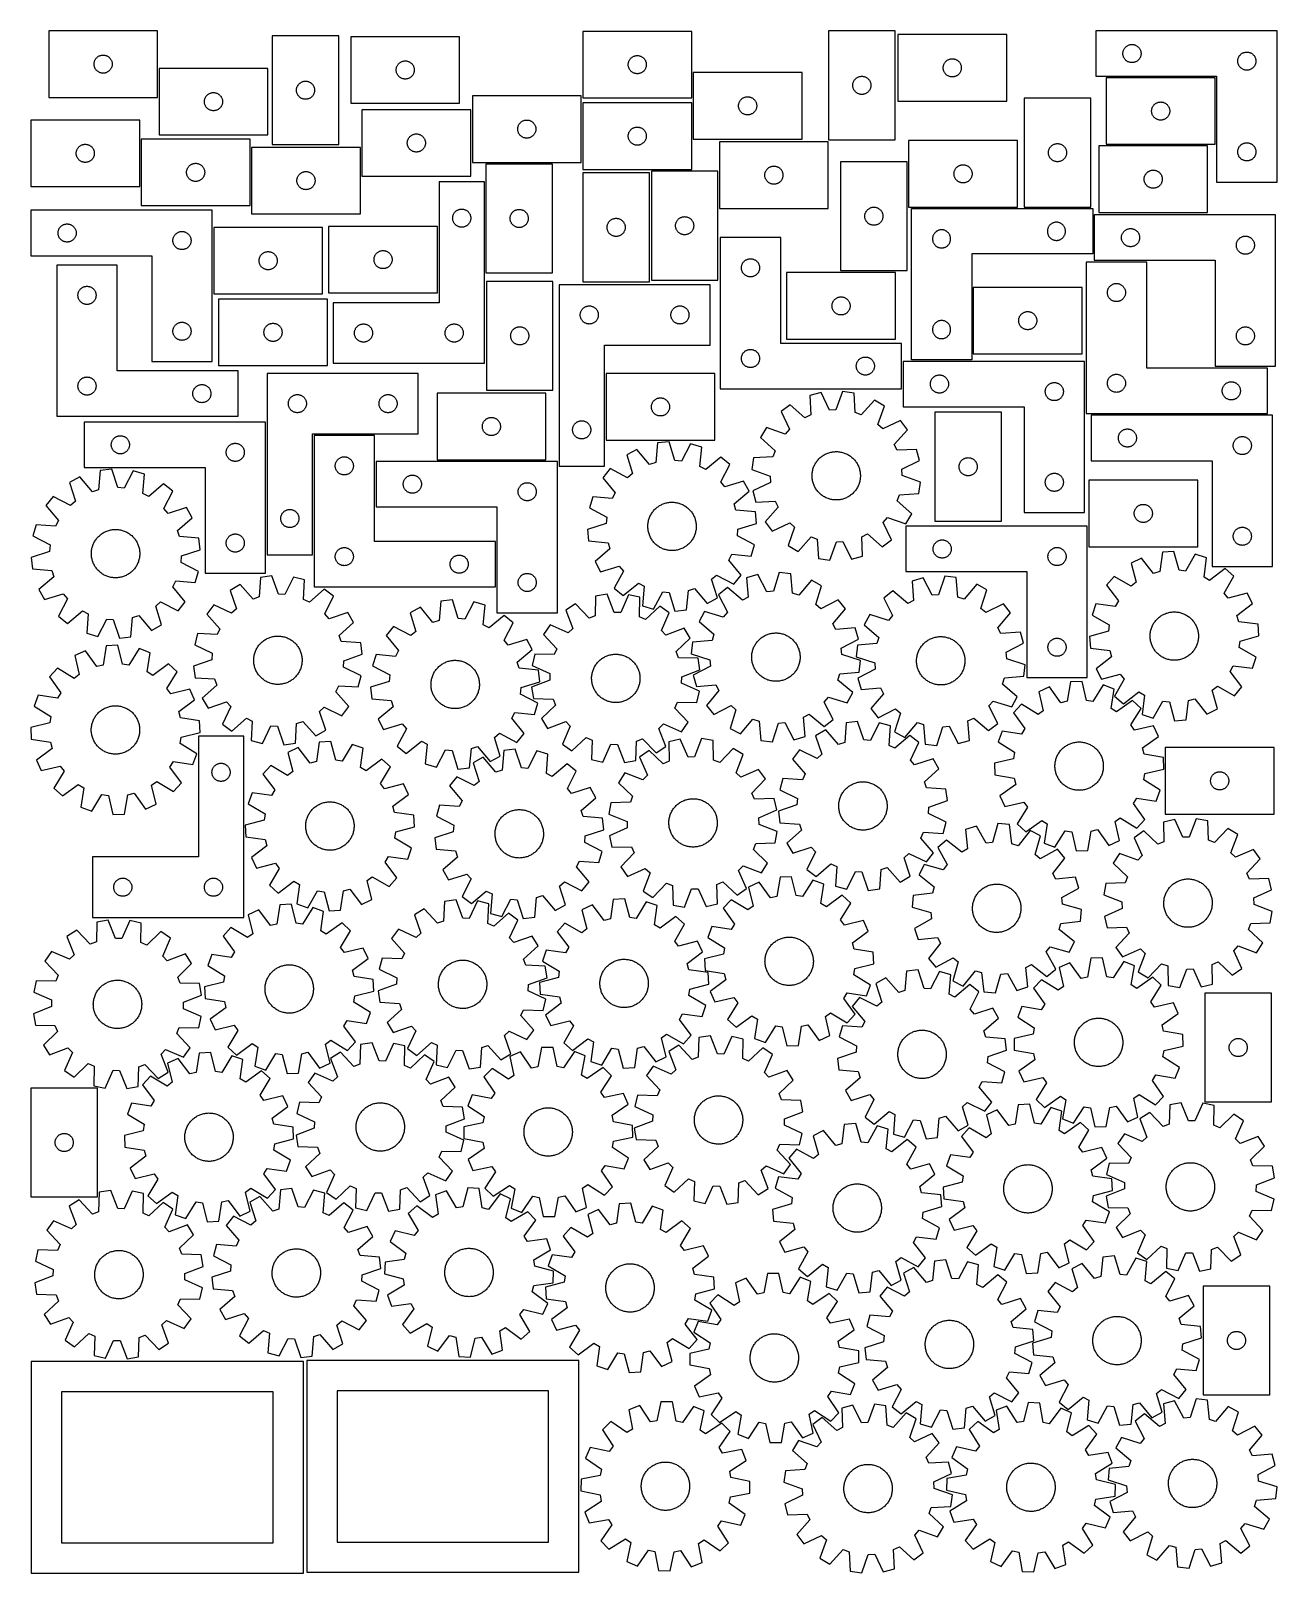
# Model space of a CAD drawing. Header units: millimetres. Extents: x 7 to 1243, y 7 to 1537.
import ezdxf

# ---------------------------------------------------------------- set-up
doc = ezdxf.new("R2010")
doc.units = ezdxf.units.MM
doc.layers.add('CUT', color=7, linetype='CONTINUOUS', true_color=0x000000)

msp = doc.modelspace()

# ---------------------------------------------------------------- linework, layer by layer
at = {"layer": 'CUT'}
for p, q in [((132.258879, 1536.775422), (24.258879, 1536.775422)), ((24.258879, 1536.775422), (24.258879, 1470.775422)), ((132.258879, 1470.775422), (132.258879, 1536.775422)), ((246.143884, 1531.881377), (246.143884, 1423.881377)), ((312.143884, 1531.881377), (246.143884, 1531.881377)), ((312.143884, 1423.881377), (312.143884, 1531.881377)), ((432.095303, 1530.947788), (324.095303, 1530.947788)), ((324.095303, 1530.947788), (324.095303, 1464.947788)), ((432.095303, 1464.947788), (432.095303, 1530.947788)), ((662.36624, 1536.254182), (554.36624, 1536.254182)), ((554.36624, 1536.254182), (554.36624, 1470.254182)), ((662.36624, 1470.254182), (662.36624, 1536.254182)), ((864.226683, 1536.704378), (798.226683, 1536.704378)), ((798.226683, 1536.704378), (798.226683, 1428.704378)), ((864.226683, 1428.704378), (864.226683, 1536.704378)), ((974.987729, 1533.061802), (866.987729, 1533.061802)), ((866.987729, 1533.061802), (866.987729, 1467.061802)), ((974.987729, 1467.061802), (974.987729, 1533.061802)), ((1243.340542, 1536.74149), (1063.340542, 1536.74149)), ((1063.340542, 1536.74149), (1063.340542, 1491.74149)), ((1243.340542, 1386.74149), (1243.340542, 1536.74149)), ((1090.359811, 1514.830118), (1090.417538, 1515.416226)), ((1090.417538, 1515.416226), (1090.513474, 1515.997303)), ((1090.513474, 1515.997303), (1090.647209, 1516.570861)), ((1090.647209, 1516.570861), (1090.81817, 1517.134445)), ((1090.81817, 1517.134445), (1091.025626, 1517.685641)), ((1091.025626, 1517.685641), (1091.268687, 1518.222088)), ((1091.268687, 1518.222088), (1091.546313, 1518.74149)), ((1091.546313, 1518.74149), (1091.857315, 1519.241622)), ((1091.857315, 1519.241622), (1092.200362, 1519.720343)), ((1092.200362, 1519.720343), (1092.573983, 1520.175602)), ((1092.573983, 1520.175602), (1092.976581, 1520.605451)), ((1092.976581, 1520.605451), (1093.406429, 1521.008048)), ((1093.406429, 1521.008048), (1093.861689, 1521.38167)), ((1093.861689, 1521.38167), (1094.34041, 1521.724716)), ((1094.34041, 1521.724716), (1094.840542, 1522.035719)), ((1094.840542, 1522.035719), (1095.359943, 1522.313345)), ((1095.359943, 1522.313345), (1095.896391, 1522.556406)), ((1095.896391, 1522.556406), (1096.447586, 1522.763861)), ((1096.447586, 1522.763861), (1097.01117, 1522.934822)), ((1097.01117, 1522.934822), (1097.584729, 1523.068558)), ((1097.584729, 1523.068558), (1098.165806, 1523.164494)), ((1098.165806, 1523.164494), (1098.751913, 1523.22222)), ((1098.751913, 1523.22222), (1099.340542, 1523.24149)), ((1099.340542, 1523.24149), (1099.92917, 1523.22222)), ((1099.92917, 1523.22222), (1100.515277, 1523.164494)), ((1100.515277, 1523.164494), (1101.096355, 1523.068558)), ((1101.096355, 1523.068558), (1101.669913, 1522.934822)), ((1101.669913, 1522.934822), (1102.233497, 1522.763861)), ((1102.233497, 1522.763861), (1102.784693, 1522.556406)), ((1102.784693, 1522.556406), (1103.32114, 1522.313345)), ((1103.32114, 1522.313345), (1103.840542, 1522.035719)), ((1103.840542, 1522.035719), (1104.340674, 1521.724716)), ((1104.340674, 1521.724716), (1104.819394, 1521.38167)), ((1104.819394, 1521.38167), (1105.274654, 1521.008048)), ((1105.274654, 1521.008048), (1105.704503, 1520.605451)), ((1105.704503, 1520.605451), (1106.1071, 1520.175602)), ((1106.1071, 1520.175602), (1106.480722, 1519.720343)), ((1106.480722, 1519.720343), (1106.823768, 1519.241622)), ((1106.823768, 1519.241622), (1107.13477, 1518.74149)), ((1107.13477, 1518.74149), (1107.412396, 1518.222088)), ((1107.412396, 1518.222088), (1107.655457, 1517.685641)), ((1107.655457, 1517.685641), (1107.862913, 1517.134445)), ((1107.862913, 1517.134445), (1108.033874, 1516.570861)), ((1108.033874, 1516.570861), (1108.167609, 1515.997303)), ((1108.167609, 1515.997303), (1108.263545, 1515.416226)), ((1108.263545, 1515.416226), (1108.321272, 1514.830118)), ((1209.359943, 1514.813345), (1209.896391, 1515.056406)), ((1209.896391, 1515.056406), (1210.447586, 1515.263861)), ((1210.447586, 1515.263861), (1211.01117, 1515.434822)), ((1211.01117, 1515.434822), (1211.584729, 1515.568558)), ((1211.584729, 1515.568558), (1212.165806, 1515.664494)), ((1212.165806, 1515.664494), (1212.751913, 1515.72222)), ((1212.751913, 1515.72222), (1213.340542, 1515.74149)), ((1213.340542, 1515.74149), (1213.92917, 1515.72222)), ((1213.92917, 1515.72222), (1214.515277, 1515.664494)), ((1214.515277, 1515.664494), (1215.096355, 1515.568558)), ((1215.096355, 1515.568558), (1215.669913, 1515.434822)), ((1215.669913, 1515.434822), (1216.233497, 1515.263861)), ((1216.233497, 1515.263861), (1216.784693, 1515.056406)), ((1216.784693, 1515.056406), (1217.32114, 1514.813345)), ((69.258879, 1503.775422), (69.278149, 1504.36405)), ((69.278149, 1503.186794), (69.258879, 1503.775422)), ((69.278149, 1504.36405), (69.335876, 1504.950158)), ((69.335876, 1502.600686), (69.278149, 1503.186794)), ((69.335876, 1504.950158), (69.431812, 1505.531235)), ((69.431812, 1502.019609), (69.335876, 1502.600686)), ((69.431812, 1505.531235), (69.565547, 1506.104794)), ((69.565547, 1501.446051), (69.431812, 1502.019609)), ((69.565547, 1506.104794), (69.736508, 1506.668377)), ((69.736508, 1500.882467), (69.565547, 1501.446051)), ((69.736508, 1506.668377), (69.943964, 1507.219573)), ((69.943964, 1500.331271), (69.736508, 1500.882467)), ((69.943964, 1507.219573), (70.187025, 1507.75602)), ((70.187025, 1499.794824), (69.943964, 1500.331271)), ((70.187025, 1507.75602), (70.464651, 1508.275422)), ((70.464651, 1499.275422), (70.187025, 1499.794824)), ((70.464651, 1508.275422), (70.775653, 1508.775554)), ((70.775653, 1508.775554), (71.118699, 1509.254275)), ((71.118699, 1509.254275), (71.492321, 1509.709534)), ((71.492321, 1509.709534), (71.894918, 1510.139383)), ((71.894918, 1510.139383), (72.324767, 1510.54198)), ((72.324767, 1510.54198), (72.780027, 1510.915602)), ((72.780027, 1510.915602), (73.258747, 1511.258649)), ((73.258747, 1511.258649), (73.758879, 1511.569651)), ((73.758879, 1511.569651), (74.278281, 1511.847277)), ((74.278281, 1511.847277), (74.814729, 1512.090338)), ((74.814729, 1512.090338), (75.365924, 1512.297793)), ((75.365924, 1512.297793), (75.929508, 1512.468755)), ((75.929508, 1512.468755), (76.503067, 1512.60249)), ((76.503067, 1512.60249), (77.084144, 1512.698426)), ((77.084144, 1512.698426), (77.670251, 1512.756152)), ((77.670251, 1512.756152), (78.258879, 1512.775422)), ((78.258879, 1512.775422), (78.847508, 1512.756152)), ((78.847508, 1512.756152), (79.433615, 1512.698426)), ((79.433615, 1512.698426), (80.014692, 1512.60249)), ((80.014692, 1512.60249), (80.588251, 1512.468755)), ((80.588251, 1512.468755), (81.151835, 1512.297793)), ((81.151835, 1512.297793), (81.70303, 1512.090338)), ((81.70303, 1512.090338), (82.239478, 1511.847277)), ((82.239478, 1511.847277), (82.758879, 1511.569651)), ((82.758879, 1511.569651), (83.259012, 1511.258649)), ((83.259012, 1511.258649), (83.737732, 1510.915602)), ((83.737732, 1510.915602), (84.192992, 1510.54198)), ((84.192992, 1510.54198), (84.62284, 1510.139383)), ((84.62284, 1510.139383), (85.025438, 1509.709534)), ((85.025438, 1509.709534), (85.399059, 1509.254275)), ((85.399059, 1509.254275), (85.742106, 1508.775554)), ((85.742106, 1508.775554), (86.053108, 1508.275422)), ((86.053108, 1508.275422), (86.330734, 1507.75602)), ((86.330734, 1499.794824), (86.053108, 1499.275422)), ((86.330734, 1507.75602), (86.573795, 1507.219573)), ((86.573795, 1500.331271), (86.330734, 1499.794824)), ((86.573795, 1507.219573), (86.781251, 1506.668377)), ((86.781251, 1500.882467), (86.573795, 1500.331271)), ((86.781251, 1506.668377), (86.952212, 1506.104794)), ((86.952212, 1501.446051), (86.781251, 1500.882467)), ((86.952212, 1506.104794), (87.085947, 1505.531235)), ((87.085947, 1502.019609), (86.952212, 1501.446051)), ((87.085947, 1505.531235), (87.181883, 1504.950158)), ((87.181883, 1502.600686), (87.085947, 1502.019609)), ((87.181883, 1504.950158), (87.23961, 1504.36405)), ((87.23961, 1503.186794), (87.181883, 1502.600686)), ((87.23961, 1504.36405), (87.258879, 1503.775422)), ((87.258879, 1503.775422), (87.23961, 1503.186794)), ((369.1723, 1499.122524), (369.268236, 1499.703601)), ((369.268236, 1499.703601), (369.401971, 1500.27716)), ((369.401971, 1500.27716), (369.572932, 1500.840744)), ((369.572932, 1500.840744), (369.780388, 1501.391939)), ((369.780388, 1501.391939), (370.023449, 1501.928387)), ((370.023449, 1501.928387), (370.301075, 1502.447788)), ((370.301075, 1502.447788), (370.612077, 1502.94792)), ((370.612077, 1502.94792), (370.955123, 1503.426641)), ((370.955123, 1503.426641), (371.328745, 1503.881901)), ((371.328745, 1503.881901), (371.731342, 1504.311749)), ((371.731342, 1504.311749), (372.161191, 1504.714347)), ((372.161191, 1504.714347), (372.61645, 1505.087968)), ((372.61645, 1505.087968), (373.095171, 1505.431015)), ((373.095171, 1505.431015), (373.595303, 1505.742017)), ((373.595303, 1505.742017), (374.114705, 1506.019643)), ((374.114705, 1506.019643), (374.651152, 1506.262704)), ((374.651152, 1506.262704), (375.202348, 1506.47016)), ((375.202348, 1506.47016), (375.765932, 1506.641121)), ((375.765932, 1506.641121), (376.33949, 1506.774856)), ((376.33949, 1506.774856), (376.920568, 1506.870792)), ((376.920568, 1506.870792), (377.506675, 1506.928519)), ((377.506675, 1506.928519), (378.095303, 1506.947788)), ((378.095303, 1506.947788), (378.683932, 1506.928519)), ((378.683932, 1506.928519), (379.270039, 1506.870792)), ((379.270039, 1506.870792), (379.851116, 1506.774856)), ((379.851116, 1506.774856), (380.424675, 1506.641121)), ((380.424675, 1506.641121), (380.988259, 1506.47016)), ((380.988259, 1506.47016), (381.539454, 1506.262704)), ((381.539454, 1506.262704), (382.075902, 1506.019643)), ((382.075902, 1506.019643), (382.595303, 1505.742017)), ((382.595303, 1505.742017), (383.095435, 1505.431015)), ((383.095435, 1505.431015), (383.574156, 1505.087968)), ((383.574156, 1505.087968), (384.029416, 1504.714347)), ((384.029416, 1504.714347), (384.459264, 1504.311749)), ((384.459264, 1504.311749), (384.861862, 1503.881901)), ((384.861862, 1503.881901), (385.235483, 1503.426641)), ((385.235483, 1503.426641), (385.57853, 1502.94792)), ((385.57853, 1502.94792), (385.889532, 1502.447788)), ((385.889532, 1502.447788), (386.167158, 1501.928387)), ((386.167158, 1501.928387), (386.410219, 1501.391939)), ((386.410219, 1501.391939), (386.617675, 1500.840744)), ((386.617675, 1500.840744), (386.788636, 1500.27716)), ((386.788636, 1500.27716), (386.922371, 1499.703601)), ((386.922371, 1499.703601), (387.018307, 1499.122524)), ((599.36624, 1503.254182), (599.38551, 1503.84281)), ((599.38551, 1502.665554), (599.36624, 1503.254182)), ((599.38551, 1503.84281), (599.443236, 1504.428918)), ((599.443236, 1502.079446), (599.38551, 1502.665554)), ((599.443236, 1504.428918), (599.539173, 1505.009995)), ((599.539173, 1501.498369), (599.443236, 1502.079446)), ((599.539173, 1505.009995), (599.672908, 1505.583553)), ((599.672908, 1500.92481), (599.539173, 1501.498369)), ((599.672908, 1505.583553), (599.843869, 1506.147137)), ((599.843869, 1500.361227), (599.672908, 1500.92481)), ((599.843869, 1506.147137), (600.051324, 1506.698333)), ((600.051324, 1499.810031), (599.843869, 1500.361227)), ((600.051324, 1506.698333), (600.294386, 1507.23478)), ((600.294386, 1499.273584), (600.051324, 1499.810031)), ((600.294386, 1507.23478), (600.572012, 1507.754182)), ((600.572012, 1507.754182), (600.883014, 1508.254314)), ((600.883014, 1508.254314), (601.22606, 1508.733035)), ((601.22606, 1508.733035), (601.599682, 1509.188294)), ((601.599682, 1509.188294), (602.002279, 1509.618143)), ((602.002279, 1509.618143), (602.432128, 1510.02074)), ((602.432128, 1510.02074), (602.887387, 1510.394362)), ((602.887387, 1510.394362), (603.366108, 1510.737408)), ((603.366108, 1510.737408), (603.86624, 1511.04841)), ((603.86624, 1511.04841), (604.385642, 1511.326037)), ((604.385642, 1511.326037), (604.922089, 1511.569098)), ((604.922089, 1511.569098), (605.473285, 1511.776553)), ((605.473285, 1511.776553), (606.036869, 1511.947514)), ((606.036869, 1511.947514), (606.610427, 1512.081249)), ((606.610427, 1512.081249), (607.191505, 1512.177186)), ((607.191505, 1512.177186), (607.777612, 1512.234912)), ((607.777612, 1512.234912), (608.36624, 1512.254182)), ((608.36624, 1512.254182), (608.954868, 1512.234912)), ((608.954868, 1512.234912), (609.540976, 1512.177186)), ((609.540976, 1512.177186), (610.122053, 1512.081249)), ((610.122053, 1512.081249), (610.695612, 1511.947514)), ((610.695612, 1511.947514), (611.259195, 1511.776553)), ((611.259195, 1511.776553), (611.810391, 1511.569098)), ((611.810391, 1511.569098), (612.346838, 1511.326037)), ((612.346838, 1511.326037), (612.86624, 1511.04841)), ((612.86624, 1511.04841), (613.366372, 1510.737408)), ((613.366372, 1510.737408), (613.845093, 1510.394362)), ((613.845093, 1510.394362), (614.300353, 1510.02074)), ((614.300353, 1510.02074), (614.730201, 1509.618143)), ((614.730201, 1509.618143), (615.132799, 1509.188294)), ((615.132799, 1509.188294), (615.50642, 1508.733035)), ((615.50642, 1508.733035), (615.849467, 1508.254314)), ((615.849467, 1508.254314), (616.160469, 1507.754182)), ((616.160469, 1507.754182), (616.438095, 1507.23478)), ((616.438095, 1507.23478), (616.681156, 1506.698333)), ((616.681156, 1499.810031), (616.438095, 1499.273584)), ((616.681156, 1506.698333), (616.888611, 1506.147137)), ((616.888611, 1500.361227), (616.681156, 1499.810031)), ((616.888611, 1506.147137), (617.059573, 1505.583553)), ((617.059573, 1500.92481), (616.888611, 1500.361227)), ((617.059573, 1505.583553), (617.193308, 1505.009995)), ((617.193308, 1501.498369), (617.059573, 1500.92481)), ((617.193308, 1505.009995), (617.289244, 1504.428918)), ((617.289244, 1502.079446), (617.193308, 1501.498369)), ((617.289244, 1504.428918), (617.346971, 1503.84281)), ((617.346971, 1502.665554), (617.289244, 1502.079446)), ((617.346971, 1503.84281), (617.36624, 1503.254182)), ((617.36624, 1503.254182), (617.346971, 1502.665554)), ((911.987729, 1500.061802), (912.006999, 1500.65043)), ((912.006999, 1499.473174), (911.987729, 1500.061802)), ((912.006999, 1500.65043), (912.064725, 1501.236538)), ((912.064725, 1501.236538), (912.160661, 1501.817615)), ((912.160661, 1501.817615), (912.294396, 1502.391173)), ((912.294396, 1502.391173), (912.465358, 1502.954757)), ((912.465358, 1502.954757), (912.672813, 1503.505953)), ((912.672813, 1503.505953), (912.915874, 1504.0424)), ((912.915874, 1504.0424), (913.1935, 1504.561802)), ((913.1935, 1504.561802), (913.504502, 1505.061934)), ((913.504502, 1505.061934), (913.847549, 1505.540655)), ((913.847549, 1505.540655), (914.221171, 1505.995914)), ((914.221171, 1505.995914), (914.623768, 1506.425763)), ((914.623768, 1506.425763), (915.053617, 1506.82836)), ((915.053617, 1506.82836), (915.508876, 1507.201982)), ((915.508876, 1507.201982), (915.987597, 1507.545029)), ((915.987597, 1507.545029), (916.487729, 1507.856031)), ((916.487729, 1507.856031), (917.007131, 1508.133657)), ((917.007131, 1508.133657), (917.543578, 1508.376718)), ((917.543578, 1508.376718), (918.094774, 1508.584173)), ((918.094774, 1508.584173), (918.658357, 1508.755134)), ((918.658357, 1508.755134), (919.231916, 1508.88887)), ((919.231916, 1508.88887), (919.812993, 1508.984806)), ((919.812993, 1508.984806), (920.399101, 1509.042532)), ((920.399101, 1509.042532), (920.987729, 1509.061802)), ((920.987729, 1509.061802), (921.576357, 1509.042532)), ((921.576357, 1509.042532), (922.162465, 1508.984806)), ((922.162465, 1508.984806), (922.743542, 1508.88887)), ((922.743542, 1508.88887), (923.3171, 1508.755134)), ((923.3171, 1508.755134), (923.880684, 1508.584173)), ((923.880684, 1508.584173), (924.43188, 1508.376718)), ((924.43188, 1508.376718), (924.968327, 1508.133657)), ((924.968327, 1508.133657), (925.487729, 1507.856031)), ((925.487729, 1507.856031), (925.987861, 1507.545029)), ((925.987861, 1507.545029), (926.466582, 1507.201982)), ((926.466582, 1507.201982), (926.921841, 1506.82836)), ((926.921841, 1506.82836), (927.35169, 1506.425763)), ((927.35169, 1506.425763), (927.754287, 1505.995914)), ((927.754287, 1505.995914), (928.127909, 1505.540655)), ((928.127909, 1505.540655), (928.470955, 1505.061934)), ((928.470955, 1505.061934), (928.781958, 1504.561802)), ((928.781958, 1504.561802), (929.059584, 1504.0424)), ((929.059584, 1504.0424), (929.302645, 1503.505953)), ((929.302645, 1503.505953), (929.5101, 1502.954757)), ((929.5101, 1502.954757), (929.681061, 1502.391173)), ((929.681061, 1502.391173), (929.814796, 1501.817615)), ((929.814796, 1501.817615), (929.910733, 1501.236538)), ((929.910733, 1501.236538), (929.968459, 1500.65043)), ((929.968459, 1500.65043), (929.987729, 1500.061802)), ((929.987729, 1500.061802), (929.968459, 1499.473174)), ((1090.340542, 1514.24149), (1090.359811, 1514.830118)), ((1090.359811, 1513.652862), (1090.340542, 1514.24149)), ((1090.417538, 1513.066754), (1090.359811, 1513.652862)), ((1090.513474, 1512.485677), (1090.417538, 1513.066754)), ((1090.647209, 1511.912119), (1090.513474, 1512.485677)), ((1090.81817, 1511.348535), (1090.647209, 1511.912119)), ((1091.025626, 1510.797339), (1090.81817, 1511.348535)), ((1091.268687, 1510.260892), (1091.025626, 1510.797339)), ((1091.546313, 1509.74149), (1091.268687, 1510.260892)), ((1091.857315, 1509.241358), (1091.546313, 1509.74149)), ((1092.200362, 1508.762637), (1091.857315, 1509.241358)), ((1092.573983, 1508.307378), (1092.200362, 1508.762637)), ((1092.976581, 1507.877529), (1092.573983, 1508.307378)), ((1093.406429, 1507.474932), (1092.976581, 1507.877529)), ((1093.861689, 1507.10131), (1093.406429, 1507.474932)), ((1094.34041, 1506.758263), (1093.861689, 1507.10131)), ((1094.840542, 1506.447261), (1094.34041, 1506.758263)), ((1095.359943, 1506.169635), (1094.840542, 1506.447261)), ((1095.896391, 1505.926574), (1095.359943, 1506.169635)), ((1096.447586, 1505.719119), (1095.896391, 1505.926574)), ((1097.01117, 1505.548158), (1096.447586, 1505.719119)), ((1097.584729, 1505.414422), (1097.01117, 1505.548158)), ((1098.165806, 1505.318486), (1097.584729, 1505.414422)), ((1098.751913, 1505.26076), (1098.165806, 1505.318486)), ((1099.340542, 1505.24149), (1098.751913, 1505.26076)), ((1099.92917, 1505.26076), (1099.340542, 1505.24149)), ((1100.515277, 1505.318486), (1099.92917, 1505.26076)), ((1101.096355, 1505.414422), (1100.515277, 1505.318486)), ((1101.669913, 1505.548158), (1101.096355, 1505.414422)), ((1102.233497, 1505.719119), (1101.669913, 1505.548158)), ((1102.784693, 1505.926574), (1102.233497, 1505.719119)), ((1103.32114, 1506.169635), (1102.784693, 1505.926574)), ((1103.840542, 1506.447261), (1103.32114, 1506.169635)), ((1104.340674, 1506.758263), (1103.840542, 1506.447261)), ((1104.819394, 1507.10131), (1104.340674, 1506.758263)), ((1105.274654, 1507.474932), (1104.819394, 1507.10131)), ((1105.704503, 1507.877529), (1105.274654, 1507.474932)), ((1106.1071, 1508.307378), (1105.704503, 1507.877529)), ((1106.480722, 1508.762637), (1106.1071, 1508.307378)), ((1106.823768, 1509.241358), (1106.480722, 1508.762637)), ((1107.13477, 1509.74149), (1106.823768, 1509.241358)), ((1107.412396, 1510.260892), (1107.13477, 1509.74149)), ((1107.655457, 1510.797339), (1107.412396, 1510.260892)), ((1107.862913, 1511.348535), (1107.655457, 1510.797339)), ((1108.033874, 1511.912119), (1107.862913, 1511.348535)), ((1108.167609, 1512.485677), (1108.033874, 1511.912119)), ((1108.263545, 1513.066754), (1108.167609, 1512.485677)), ((1108.321272, 1513.652862), (1108.263545, 1513.066754)), ((1108.321272, 1514.830118), (1108.340542, 1514.24149)), ((1108.340542, 1514.24149), (1108.321272, 1513.652862)), ((1204.340542, 1506.74149), (1204.359811, 1507.330118)), ((1204.359811, 1506.152862), (1204.340542, 1506.74149)), ((1204.359811, 1507.330118), (1204.417538, 1507.916226)), ((1204.417538, 1505.566754), (1204.359811, 1506.152862)), ((1204.417538, 1507.916226), (1204.513474, 1508.497303)), ((1204.513474, 1504.985677), (1204.417538, 1505.566754)), ((1204.513474, 1508.497303), (1204.647209, 1509.070861)), ((1204.647209, 1504.412119), (1204.513474, 1504.985677)), ((1204.647209, 1509.070861), (1204.81817, 1509.634445)), ((1204.81817, 1503.848535), (1204.647209, 1504.412119)), ((1204.81817, 1509.634445), (1205.025626, 1510.185641)), ((1205.025626, 1503.297339), (1204.81817, 1503.848535)), ((1205.025626, 1510.185641), (1205.268687, 1510.722088)), ((1205.268687, 1502.760892), (1205.025626, 1503.297339)), ((1205.268687, 1510.722088), (1205.546313, 1511.24149)), ((1205.546313, 1502.24149), (1205.268687, 1502.760892)), ((1205.546313, 1511.24149), (1205.857315, 1511.741622)), ((1205.857315, 1501.741358), (1205.546313, 1502.24149)), ((1205.857315, 1511.741622), (1206.200362, 1512.220343)), ((1206.200362, 1501.262637), (1205.857315, 1501.741358)), ((1206.200362, 1512.220343), (1206.573983, 1512.675602)), ((1206.573983, 1500.807378), (1206.200362, 1501.262637)), ((1206.573983, 1512.675602), (1206.976581, 1513.105451)), ((1206.976581, 1500.377529), (1206.573983, 1500.807378)), ((1206.976581, 1513.105451), (1207.406429, 1513.508048)), ((1207.406429, 1499.974932), (1206.976581, 1500.377529)), ((1207.406429, 1513.508048), (1207.861689, 1513.88167)), ((1207.861689, 1499.60131), (1207.406429, 1499.974932)), ((1207.861689, 1513.88167), (1208.34041, 1514.224716)), ((1208.34041, 1514.224716), (1208.840542, 1514.535719)), ((1208.840542, 1514.535719), (1209.359943, 1514.813345)), ((1217.32114, 1514.813345), (1217.840542, 1514.535719)), ((1217.840542, 1514.535719), (1218.340674, 1514.224716)), ((1218.340674, 1514.224716), (1218.819394, 1513.88167)), ((1218.819394, 1513.88167), (1219.274654, 1513.508048)), ((1219.274654, 1499.974932), (1218.819394, 1499.60131)), ((1219.274654, 1513.508048), (1219.704503, 1513.105451)), ((1219.704503, 1500.377529), (1219.274654, 1499.974932)), ((1219.704503, 1513.105451), (1220.1071, 1512.675602)), ((1220.1071, 1500.807378), (1219.704503, 1500.377529)), ((1220.1071, 1512.675602), (1220.480722, 1512.220343)), ((1220.480722, 1501.262637), (1220.1071, 1500.807378)), ((1220.480722, 1512.220343), (1220.823768, 1511.741622)), ((1220.823768, 1501.741358), (1220.480722, 1501.262637)), ((1220.823768, 1511.741622), (1221.13477, 1511.24149)), ((1221.13477, 1502.24149), (1220.823768, 1501.741358)), ((1221.13477, 1511.24149), (1221.412396, 1510.722088)), ((1221.412396, 1502.760892), (1221.13477, 1502.24149)), ((1221.412396, 1510.722088), (1221.655457, 1510.185641)), ((1221.655457, 1503.297339), (1221.412396, 1502.760892)), ((1221.655457, 1510.185641), (1221.862913, 1509.634445)), ((1221.862913, 1503.848535), (1221.655457, 1503.297339)), ((1221.862913, 1509.634445), (1222.033874, 1509.070861)), ((1222.033874, 1504.412119), (1221.862913, 1503.848535)), ((1222.033874, 1509.070861), (1222.167609, 1508.497303)), ((1222.167609, 1504.985677), (1222.033874, 1504.412119)), ((1222.167609, 1508.497303), (1222.263545, 1507.916226)), ((1222.263545, 1505.566754), (1222.167609, 1504.985677)), ((1222.263545, 1507.916226), (1222.321272, 1507.330118)), ((1222.321272, 1506.152862), (1222.263545, 1505.566754)), ((1222.321272, 1507.330118), (1222.340542, 1506.74149)), ((1222.340542, 1506.74149), (1222.321272, 1506.152862)), ((70.775653, 1498.77529), (70.464651, 1499.275422)), ((71.118699, 1498.296569), (70.775653, 1498.77529)), ((71.492321, 1497.84131), (71.118699, 1498.296569)), ((71.894918, 1497.411461), (71.492321, 1497.84131)), ((72.324767, 1497.008864), (71.894918, 1497.411461)), ((72.780027, 1496.635242), (72.324767, 1497.008864)), ((73.258747, 1496.292196), (72.780027, 1496.635242)), ((73.758879, 1495.981193), (73.258747, 1496.292196)), ((74.278281, 1495.703567), (73.758879, 1495.981193)), ((74.814729, 1495.460506), (74.278281, 1495.703567)), ((75.365924, 1495.253051), (74.814729, 1495.460506)), ((75.929508, 1495.08209), (75.365924, 1495.253051)), ((76.503067, 1494.948355), (75.929508, 1495.08209)), ((77.084144, 1494.852418), (76.503067, 1494.948355)), ((77.670251, 1494.794692), (77.084144, 1494.852418)), ((78.258879, 1494.775422), (77.670251, 1494.794692)), ((78.847508, 1494.794692), (78.258879, 1494.775422)), ((79.433615, 1494.852418), (78.847508, 1494.794692)), ((80.014692, 1494.948355), (79.433615, 1494.852418)), ((80.588251, 1495.08209), (80.014692, 1494.948355)), ((81.151835, 1495.253051), (80.588251, 1495.08209)), ((81.70303, 1495.460506), (81.151835, 1495.253051)), ((82.239478, 1495.703567), (81.70303, 1495.460506)), ((82.758879, 1495.981193), (82.239478, 1495.703567)), ((83.259012, 1496.292196), (82.758879, 1495.981193)), ((83.737732, 1496.635242), (83.259012, 1496.292196)), ((84.192992, 1497.008864), (83.737732, 1496.635242)), ((84.62284, 1497.411461), (84.192992, 1497.008864)), ((85.025438, 1497.84131), (84.62284, 1497.411461)), ((85.399059, 1498.296569), (85.025438, 1497.84131)), ((85.742106, 1498.77529), (85.399059, 1498.296569)), ((86.053108, 1499.275422), (85.742106, 1498.77529)), ((241.789519, 1499.520539), (133.789519, 1499.520539)), ((133.789519, 1499.520539), (133.789519, 1433.520539)), ((241.789519, 1433.520539), (241.789519, 1499.520539)), ((272.779923, 1484.245338), (273.209772, 1484.647935)), ((273.209772, 1484.647935), (273.665031, 1485.021557)), ((273.665031, 1485.021557), (274.143752, 1485.364603)), ((274.143752, 1485.364603), (274.643884, 1485.675606)), ((274.643884, 1485.675606), (275.163286, 1485.953232)), ((275.163286, 1485.953232), (275.699733, 1486.196293)), ((275.699733, 1486.196293), (276.250929, 1486.403748)), ((276.250929, 1486.403748), (276.814513, 1486.574709)), ((276.814513, 1486.574709), (277.388071, 1486.708444)), ((277.388071, 1486.708444), (277.969148, 1486.804381)), ((277.969148, 1486.804381), (278.555256, 1486.862107)), ((278.555256, 1486.862107), (279.143884, 1486.881377)), ((279.143884, 1486.881377), (279.732512, 1486.862107)), ((279.732512, 1486.862107), (280.31862, 1486.804381)), ((280.31862, 1486.804381), (280.899697, 1486.708444)), ((280.899697, 1486.708444), (281.473255, 1486.574709)), ((281.473255, 1486.574709), (282.036839, 1486.403748)), ((282.036839, 1486.403748), (282.588035, 1486.196293)), ((282.588035, 1486.196293), (283.124482, 1485.953232)), ((283.124482, 1485.953232), (283.643884, 1485.675606)), ((283.643884, 1485.675606), (284.144016, 1485.364603)), ((284.144016, 1485.364603), (284.622737, 1485.021557)), ((284.622737, 1485.021557), (285.077996, 1484.647935)), ((285.077996, 1484.647935), (285.507845, 1484.245338)), ((369.095303, 1497.947788), (369.114573, 1498.536417)), ((369.114573, 1497.35916), (369.095303, 1497.947788)), ((369.114573, 1498.536417), (369.1723, 1499.122524)), ((369.1723, 1496.773053), (369.114573, 1497.35916)), ((369.268236, 1496.191975), (369.1723, 1496.773053)), ((369.401971, 1495.618417), (369.268236, 1496.191975)), ((369.572932, 1495.054833), (369.401971, 1495.618417)), ((369.780388, 1494.503637), (369.572932, 1495.054833)), ((370.023449, 1493.96719), (369.780388, 1494.503637)), ((370.301075, 1493.447788), (370.023449, 1493.96719)), ((370.612077, 1492.947656), (370.301075, 1493.447788)), ((370.955123, 1492.468936), (370.612077, 1492.947656)), ((371.328745, 1492.013676), (370.955123, 1492.468936)), ((371.731342, 1491.583827), (371.328745, 1492.013676)), ((372.161191, 1491.18123), (371.731342, 1491.583827)), ((372.61645, 1490.807608), (372.161191, 1491.18123)), ((373.095171, 1490.464562), (372.61645, 1490.807608)), ((373.595303, 1490.15356), (373.095171, 1490.464562)), ((374.114705, 1489.875934), (373.595303, 1490.15356)), ((374.651152, 1489.632873), (374.114705, 1489.875934)), ((375.202348, 1489.425417), (374.651152, 1489.632873)), ((375.765932, 1489.254456), (375.202348, 1489.425417)), ((376.33949, 1489.120721), (375.765932, 1489.254456)), ((376.920568, 1489.024785), (376.33949, 1489.120721)), ((377.506675, 1488.967058), (376.920568, 1489.024785)), ((378.095303, 1488.947788), (377.506675, 1488.967058)), ((378.683932, 1488.967058), (378.095303, 1488.947788)), ((379.270039, 1489.024785), (378.683932, 1488.967058)), ((379.851116, 1489.120721), (379.270039, 1489.024785)), ((380.424675, 1489.254456), (379.851116, 1489.120721)), ((380.988259, 1489.425417), (380.424675, 1489.254456)), ((381.539454, 1489.632873), (380.988259, 1489.425417)), ((382.075902, 1489.875934), (381.539454, 1489.632873)), ((382.595303, 1490.15356), (382.075902, 1489.875934)), ((383.095435, 1490.464562), (382.595303, 1490.15356)), ((383.574156, 1490.807608), (383.095435, 1490.464562)), ((384.029416, 1491.18123), (383.574156, 1490.807608)), ((384.459264, 1491.583827), (384.029416, 1491.18123)), ((384.861862, 1492.013676), (384.459264, 1491.583827)), ((385.235483, 1492.468936), (384.861862, 1492.013676)), ((385.57853, 1492.947656), (385.235483, 1492.468936)), ((385.889532, 1493.447788), (385.57853, 1492.947656)), ((386.167158, 1493.96719), (385.889532, 1493.447788)), ((386.410219, 1494.503637), (386.167158, 1493.96719)), ((386.617675, 1495.054833), (386.410219, 1494.503637)), ((386.788636, 1495.618417), (386.617675, 1495.054833)), ((386.922371, 1496.191975), (386.788636, 1495.618417)), ((387.018307, 1496.773053), (386.922371, 1496.191975)), ((387.018307, 1499.122524), (387.076034, 1498.536417)), ((387.076034, 1497.35916), (387.018307, 1496.773053)), ((387.076034, 1498.536417), (387.095303, 1497.947788)), ((387.095303, 1497.947788), (387.076034, 1497.35916)), ((600.572012, 1498.754182), (600.294386, 1499.273584)), ((600.883014, 1498.25405), (600.572012, 1498.754182)), ((601.22606, 1497.775329), (600.883014, 1498.25405)), ((601.599682, 1497.32007), (601.22606, 1497.775329)), ((602.002279, 1496.890221), (601.599682, 1497.32007)), ((602.432128, 1496.487624), (602.002279, 1496.890221)), ((602.887387, 1496.114002), (602.432128, 1496.487624)), ((603.366108, 1495.770955), (602.887387, 1496.114002)), ((603.86624, 1495.459953), (603.366108, 1495.770955)), ((604.385642, 1495.182327), (603.86624, 1495.459953)), ((604.922089, 1494.939266), (604.385642, 1495.182327)), ((605.473285, 1494.731811), (604.922089, 1494.939266)), ((606.036869, 1494.560849), (605.473285, 1494.731811)), ((606.610427, 1494.427114), (606.036869, 1494.560849)), ((607.191505, 1494.331178), (606.610427, 1494.427114)), ((607.777612, 1494.273452), (607.191505, 1494.331178)), ((608.36624, 1494.254182), (607.777612, 1494.273452)), ((608.954868, 1494.273452), (608.36624, 1494.254182)), ((609.540976, 1494.331178), (608.954868, 1494.273452)), ((610.122053, 1494.427114), (609.540976, 1494.331178)), ((610.695612, 1494.560849), (610.122053, 1494.427114)), ((611.259195, 1494.731811), (610.695612, 1494.560849)), ((611.810391, 1494.939266), (611.259195, 1494.731811)), ((612.346838, 1495.182327), (611.810391, 1494.939266)), ((612.86624, 1495.459953), (612.346838, 1495.182327)), ((613.366372, 1495.770955), (612.86624, 1495.459953)), ((613.845093, 1496.114002), (613.366372, 1495.770955)), ((614.300353, 1496.487624), (613.845093, 1496.114002)), ((614.730201, 1496.890221), (614.300353, 1496.487624)), ((615.132799, 1497.32007), (614.730201, 1496.890221)), ((615.50642, 1497.775329), (615.132799, 1497.32007)), ((615.849467, 1498.25405), (615.50642, 1497.775329)), ((616.160469, 1498.754182), (615.849467, 1498.25405)), ((616.438095, 1499.273584), (616.160469, 1498.754182)), ((771.905181, 1495.387727), (663.905181, 1495.387727)), ((663.905181, 1495.387727), (663.905181, 1429.387727)), ((771.905181, 1429.387727), (771.905181, 1495.387727)), ((822.303679, 1483.879114), (822.399615, 1484.460191)), ((822.399615, 1484.460191), (822.533351, 1485.033749)), ((822.533351, 1485.033749), (822.704312, 1485.597333)), ((822.704312, 1485.597333), (822.911767, 1486.148529)), ((822.911767, 1486.148529), (823.154828, 1486.684976)), ((823.154828, 1486.684976), (823.432454, 1487.204378)), ((823.432454, 1487.204378), (823.743456, 1487.70451)), ((823.743456, 1487.70451), (824.086503, 1488.183231)), ((824.086503, 1488.183231), (824.460125, 1488.63849)), ((824.460125, 1488.63849), (824.862722, 1489.068339)), ((824.862722, 1489.068339), (825.292571, 1489.470936)), ((825.292571, 1489.470936), (825.74783, 1489.844558)), ((825.74783, 1489.844558), (826.226551, 1490.187604)), ((826.226551, 1490.187604), (826.726683, 1490.498606)), ((826.726683, 1490.498606), (827.246085, 1490.776232)), ((827.246085, 1490.776232), (827.782532, 1491.019294)), ((827.782532, 1491.019294), (828.333728, 1491.226749)), ((828.333728, 1491.226749), (828.897312, 1491.39771)), ((828.897312, 1491.39771), (829.47087, 1491.531445)), ((829.47087, 1491.531445), (830.051947, 1491.627382)), ((830.051947, 1491.627382), (830.638055, 1491.685108)), ((830.638055, 1491.685108), (831.226683, 1491.704378)), ((831.226683, 1491.704378), (831.815311, 1491.685108)), ((831.815311, 1491.685108), (832.401419, 1491.627382)), ((832.401419, 1491.627382), (832.982496, 1491.531445)), ((832.982496, 1491.531445), (833.556054, 1491.39771)), ((833.556054, 1491.39771), (834.119638, 1491.226749)), ((834.119638, 1491.226749), (834.670834, 1491.019294)), ((834.670834, 1491.019294), (835.207281, 1490.776232)), ((835.207281, 1490.776232), (835.726683, 1490.498606)), ((835.726683, 1490.498606), (836.226815, 1490.187604)), ((836.226815, 1490.187604), (836.705536, 1489.844558)), ((836.705536, 1489.844558), (837.160795, 1489.470936)), ((837.160795, 1489.470936), (837.590644, 1489.068339)), ((837.590644, 1489.068339), (837.993241, 1488.63849)), ((837.993241, 1488.63849), (838.366863, 1488.183231)), ((838.366863, 1488.183231), (838.709909, 1487.70451)), ((838.709909, 1487.70451), (839.020912, 1487.204378)), ((839.020912, 1487.204378), (839.298538, 1486.684976)), ((839.298538, 1486.684976), (839.541599, 1486.148529)), ((839.541599, 1486.148529), (839.749054, 1485.597333)), ((839.749054, 1485.597333), (839.920015, 1485.033749)), ((839.920015, 1485.033749), (840.05375, 1484.460191)), ((840.05375, 1484.460191), (840.149687, 1483.879114)), ((912.064725, 1498.887066), (912.006999, 1499.473174)), ((912.160661, 1498.305989), (912.064725, 1498.887066)), ((912.294396, 1497.732431), (912.160661, 1498.305989)), ((912.465358, 1497.168847), (912.294396, 1497.732431)), ((912.672813, 1496.617651), (912.465358, 1497.168847)), ((912.915874, 1496.081204), (912.672813, 1496.617651)), ((913.1935, 1495.561802), (912.915874, 1496.081204)), ((913.504502, 1495.06167), (913.1935, 1495.561802)), ((913.847549, 1494.582949), (913.504502, 1495.06167)), ((914.221171, 1494.12769), (913.847549, 1494.582949)), ((914.623768, 1493.697841), (914.221171, 1494.12769)), ((915.053617, 1493.295244), (914.623768, 1493.697841)), ((915.508876, 1492.921622), (915.053617, 1493.295244)), ((915.987597, 1492.578576), (915.508876, 1492.921622)), ((916.487729, 1492.267573), (915.987597, 1492.578576)), ((917.007131, 1491.989947), (916.487729, 1492.267573)), ((917.543578, 1491.746886), (917.007131, 1491.989947)), ((918.094774, 1491.539431), (917.543578, 1491.746886)), ((918.658357, 1491.36847), (918.094774, 1491.539431)), ((919.231916, 1491.234735), (918.658357, 1491.36847)), ((919.812993, 1491.138798), (919.231916, 1491.234735)), ((920.399101, 1491.081072), (919.812993, 1491.138798)), ((920.987729, 1491.061802), (920.399101, 1491.081072)), ((921.576357, 1491.081072), (920.987729, 1491.061802)), ((922.162465, 1491.138798), (921.576357, 1491.081072)), ((922.743542, 1491.234735), (922.162465, 1491.138798)), ((923.3171, 1491.36847), (922.743542, 1491.234735)), ((923.880684, 1491.539431), (923.3171, 1491.36847)), ((924.43188, 1491.746886), (923.880684, 1491.539431)), ((924.968327, 1491.989947), (924.43188, 1491.746886)), ((925.487729, 1492.267573), (924.968327, 1491.989947)), ((925.987861, 1492.578576), (925.487729, 1492.267573)), ((926.466582, 1492.921622), (925.987861, 1492.578576)), ((926.921841, 1493.295244), (926.466582, 1492.921622)), ((927.35169, 1493.697841), (926.921841, 1493.295244)), ((927.754287, 1494.12769), (927.35169, 1493.697841)), ((928.127909, 1494.582949), (927.754287, 1494.12769)), ((928.470955, 1495.06167), (928.127909, 1494.582949)), ((928.781958, 1495.561802), (928.470955, 1495.06167)), ((929.059584, 1496.081204), (928.781958, 1495.561802)), ((929.302645, 1496.617651), (929.059584, 1496.081204)), ((929.5101, 1497.168847), (929.302645, 1496.617651)), ((929.681061, 1497.732431), (929.5101, 1497.168847)), ((929.814796, 1498.305989), (929.681061, 1497.732431)), ((929.910733, 1498.887066), (929.814796, 1498.305989)), ((929.968459, 1499.473174), (929.910733, 1498.887066)), ((1063.340542, 1491.74149), (1183.340542, 1491.74149)), ((1181.828282, 1490.182652), (1073.828282, 1490.182652)), ((1073.828282, 1490.182652), (1073.828282, 1424.182652)), ((1181.828282, 1424.182652), (1181.828282, 1490.182652)), ((1183.340542, 1491.74149), (1183.340542, 1386.74149)), ((1208.34041, 1499.258263), (1207.861689, 1499.60131)), ((1208.840542, 1498.947261), (1208.34041, 1499.258263)), ((1209.359943, 1498.669635), (1208.840542, 1498.947261)), ((1209.896391, 1498.426574), (1209.359943, 1498.669635)), ((1210.447586, 1498.219119), (1209.896391, 1498.426574)), ((1211.01117, 1498.048158), (1210.447586, 1498.219119)), ((1211.584729, 1497.914422), (1211.01117, 1498.048158)), ((1212.165806, 1497.818486), (1211.584729, 1497.914422)), ((1212.751913, 1497.76076), (1212.165806, 1497.818486)), ((1213.340542, 1497.74149), (1212.751913, 1497.76076)), ((1213.92917, 1497.76076), (1213.340542, 1497.74149)), ((1214.515277, 1497.818486), (1213.92917, 1497.76076)), ((1215.096355, 1497.914422), (1214.515277, 1497.818486)), ((1215.669913, 1498.048158), (1215.096355, 1497.914422)), ((1216.233497, 1498.219119), (1215.669913, 1498.048158)), ((1216.784693, 1498.426574), (1216.233497, 1498.219119)), ((1217.32114, 1498.669635), (1216.784693, 1498.426574)), ((1217.840542, 1498.947261), (1217.32114, 1498.669635)), ((1218.340674, 1499.258263), (1217.840542, 1498.947261)), ((1218.819394, 1499.60131), (1218.340674, 1499.258263)), ((24.258879, 1470.775422), (132.258879, 1470.775422)), ((179.096187, 1468.849911), (179.267148, 1469.413494)), ((179.267148, 1469.413494), (179.474603, 1469.96469)), ((179.474603, 1469.96469), (179.717664, 1470.501137)), ((179.717664, 1470.501137), (179.99529, 1471.020539)), ((179.99529, 1471.020539), (180.306293, 1471.520671)), ((180.306293, 1471.520671), (180.649339, 1471.999392)), ((180.649339, 1471.999392), (181.022961, 1472.454652)), ((181.022961, 1472.454652), (181.425558, 1472.8845)), ((181.425558, 1472.8845), (181.855407, 1473.287098)), ((181.855407, 1473.287098), (182.310666, 1473.660719)), ((182.310666, 1473.660719), (182.789387, 1474.003766)), ((182.789387, 1474.003766), (183.289519, 1474.314768)), ((183.289519, 1474.314768), (183.808921, 1474.592394)), ((183.808921, 1474.592394), (184.345368, 1474.835455)), ((184.345368, 1474.835455), (184.896564, 1475.04291)), ((184.896564, 1475.04291), (185.460148, 1475.213872)), ((185.460148, 1475.213872), (186.033706, 1475.347607)), ((186.033706, 1475.347607), (186.614783, 1475.443543)), ((186.614783, 1475.443543), (187.200891, 1475.50127)), ((187.200891, 1475.50127), (187.789519, 1475.520539)), ((187.789519, 1475.520539), (188.378147, 1475.50127)), ((188.378147, 1475.50127), (188.964255, 1475.443543)), ((188.964255, 1475.443543), (189.545332, 1475.347607)), ((189.545332, 1475.347607), (190.11889, 1475.213872)), ((190.11889, 1475.213872), (190.682474, 1475.04291)), ((190.682474, 1475.04291), (191.23367, 1474.835455)), ((191.23367, 1474.835455), (191.770117, 1474.592394)), ((191.770117, 1474.592394), (192.289519, 1474.314768)), ((192.289519, 1474.314768), (192.789651, 1474.003766)), ((192.789651, 1474.003766), (193.268372, 1473.660719)), ((193.268372, 1473.660719), (193.723631, 1473.287098)), ((193.723631, 1473.287098), (194.15348, 1472.8845)), ((194.15348, 1472.8845), (194.556077, 1472.454652)), ((194.556077, 1472.454652), (194.929699, 1471.999392)), ((194.929699, 1471.999392), (195.272746, 1471.520671)), ((195.272746, 1471.520671), (195.583748, 1471.020539)), ((195.583748, 1471.020539), (195.861374, 1470.501137)), ((195.861374, 1470.501137), (196.104435, 1469.96469)), ((196.104435, 1469.96469), (196.31189, 1469.413494)), ((196.31189, 1469.413494), (196.482851, 1468.849911)), ((270.143884, 1477.881377), (270.163154, 1478.470005)), ((270.163154, 1477.292749), (270.143884, 1477.881377)), ((270.163154, 1478.470005), (270.22088, 1479.056113)), ((270.22088, 1476.706641), (270.163154, 1477.292749)), ((270.22088, 1479.056113), (270.316817, 1479.63719)), ((270.316817, 1476.125564), (270.22088, 1476.706641)), ((270.316817, 1479.63719), (270.450552, 1480.210748)), ((270.450552, 1475.552005), (270.316817, 1476.125564)), ((270.450552, 1480.210748), (270.621513, 1480.774332)), ((270.621513, 1474.988422), (270.450552, 1475.552005)), ((270.621513, 1480.774332), (270.828968, 1481.325528)), ((270.828968, 1474.437226), (270.621513, 1474.988422)), ((270.828968, 1481.325528), (271.072029, 1481.861975)), ((271.072029, 1473.900779), (270.828968, 1474.437226)), ((271.072029, 1481.861975), (271.349655, 1482.381377)), ((271.349655, 1473.381377), (271.072029, 1473.900779)), ((271.349655, 1482.381377), (271.660658, 1482.881509)), ((271.660658, 1472.881245), (271.349655, 1473.381377)), ((271.660658, 1482.881509), (272.003704, 1483.36023)), ((272.003704, 1472.402524), (271.660658, 1472.881245)), ((272.003704, 1483.36023), (272.377326, 1483.815489)), ((272.377326, 1471.947265), (272.003704, 1472.402524)), ((272.377326, 1483.815489), (272.779923, 1484.245338)), ((272.779923, 1471.517416), (272.377326, 1471.947265)), ((273.209772, 1471.114819), (272.779923, 1471.517416)), ((273.665031, 1470.741197), (273.209772, 1471.114819)), ((274.143752, 1470.39815), (273.665031, 1470.741197)), ((274.643884, 1470.087148), (274.143752, 1470.39815)), ((275.163286, 1469.809522), (274.643884, 1470.087148)), ((275.699733, 1469.566461), (275.163286, 1469.809522)), ((276.250929, 1469.359006), (275.699733, 1469.566461)), ((276.814513, 1469.188044), (276.250929, 1469.359006)), ((277.388071, 1469.054309), (276.814513, 1469.188044)), ((277.969148, 1468.958373), (277.388071, 1469.054309)), ((280.899697, 1469.054309), (280.31862, 1468.958373)), ((281.473255, 1469.188044), (280.899697, 1469.054309)), ((282.036839, 1469.359006), (281.473255, 1469.188044)), ((282.588035, 1469.566461), (282.036839, 1469.359006)), ((283.124482, 1469.809522), (282.588035, 1469.566461)), ((283.643884, 1470.087148), (283.124482, 1469.809522)), ((284.144016, 1470.39815), (283.643884, 1470.087148)), ((284.622737, 1470.741197), (284.144016, 1470.39815)), ((285.077996, 1471.114819), (284.622737, 1470.741197)), ((285.507845, 1471.517416), (285.077996, 1471.114819)), ((285.507845, 1484.245338), (285.910442, 1483.815489)), ((285.910442, 1471.947265), (285.507845, 1471.517416)), ((285.910442, 1483.815489), (286.284064, 1483.36023)), ((286.284064, 1472.402524), (285.910442, 1471.947265)), ((286.284064, 1483.36023), (286.627111, 1482.881509)), ((286.627111, 1472.881245), (286.284064, 1472.402524)), ((286.627111, 1482.881509), (286.938113, 1482.381377)), ((286.938113, 1473.381377), (286.627111, 1472.881245)), ((286.938113, 1482.381377), (287.215739, 1481.861975)), ((287.215739, 1473.900779), (286.938113, 1473.381377)), ((287.215739, 1481.861975), (287.4588, 1481.325528)), ((287.4588, 1474.437226), (287.215739, 1473.900779)), ((287.4588, 1481.325528), (287.666255, 1480.774332)), ((287.666255, 1474.988422), (287.4588, 1474.437226)), ((287.666255, 1480.774332), (287.837216, 1480.210748)), ((287.837216, 1475.552005), (287.666255, 1474.988422)), ((287.837216, 1480.210748), (287.970952, 1479.63719)), ((287.970952, 1476.125564), (287.837216, 1475.552005)), ((287.970952, 1479.63719), (288.066888, 1479.056113)), ((288.066888, 1476.706641), (287.970952, 1476.125564)), ((288.066888, 1479.056113), (288.124614, 1478.470005)), ((288.124614, 1477.292749), (288.066888, 1476.706641)), ((288.124614, 1478.470005), (288.143884, 1477.881377)), ((288.143884, 1477.881377), (288.124614, 1477.292749)), ((552.718108, 1472.309114), (444.718108, 1472.309114)), ((444.718108, 1472.309114), (444.718108, 1406.309114)), ((552.718108, 1406.309114), (552.718108, 1472.309114)), ((554.36624, 1470.254182), (662.36624, 1470.254182)), ((711.54122, 1468.751688), (711.971068, 1469.154285)), ((711.971068, 1469.154285), (712.426328, 1469.527907)), ((712.426328, 1469.527907), (712.905049, 1469.870953)), ((712.905049, 1469.870953), (713.405181, 1470.181955)), ((713.405181, 1470.181955), (713.924582, 1470.459581)), ((713.924582, 1470.459581), (714.46103, 1470.702643)), ((714.46103, 1470.702643), (715.012225, 1470.910098)), ((715.012225, 1470.910098), (715.575809, 1471.081059)), ((715.575809, 1471.081059), (716.149368, 1471.214794)), ((716.149368, 1471.214794), (716.730445, 1471.310731)), ((716.730445, 1471.310731), (717.316553, 1471.368457)), ((717.316553, 1471.368457), (717.905181, 1471.387727)), ((717.905181, 1471.387727), (718.493809, 1471.368457)), ((718.493809, 1471.368457), (719.079916, 1471.310731)), ((719.079916, 1471.310731), (719.660994, 1471.214794)), ((719.660994, 1471.214794), (720.234552, 1471.081059)), ((720.234552, 1471.081059), (720.798136, 1470.910098)), ((720.798136, 1470.910098), (721.349332, 1470.702643)), ((721.349332, 1470.702643), (721.885779, 1470.459581)), ((721.885779, 1470.459581), (722.405181, 1470.181955)), ((722.405181, 1470.181955), (722.905313, 1469.870953)), ((722.905313, 1469.870953), (723.384034, 1469.527907)), ((723.384034, 1469.527907), (723.839293, 1469.154285)), ((723.839293, 1469.154285), (724.269142, 1468.751688)), ((822.226683, 1482.704378), (822.245953, 1483.293006)), ((822.245953, 1482.11575), (822.226683, 1482.704378)), ((822.245953, 1483.293006), (822.303679, 1483.879114)), ((822.303679, 1481.529642), (822.245953, 1482.11575)), ((822.399615, 1480.948565), (822.303679, 1481.529642)), ((822.533351, 1480.375006), (822.399615, 1480.948565)), ((822.704312, 1479.811423), (822.533351, 1480.375006)), ((822.911767, 1479.260227), (822.704312, 1479.811423)), ((823.154828, 1478.72378), (822.911767, 1479.260227)), ((823.432454, 1478.204378), (823.154828, 1478.72378)), ((823.743456, 1477.704246), (823.432454, 1478.204378)), ((824.086503, 1477.225525), (823.743456, 1477.704246)), ((824.460125, 1476.770265), (824.086503, 1477.225525)), ((824.862722, 1476.340417), (824.460125, 1476.770265)), ((825.292571, 1475.93782), (824.862722, 1476.340417)), ((825.74783, 1475.564198), (825.292571, 1475.93782)), ((826.226551, 1475.221151), (825.74783, 1475.564198)), ((826.726683, 1474.910149), (826.226551, 1475.221151)), ((827.246085, 1474.632523), (826.726683, 1474.910149)), ((827.782532, 1474.389462), (827.246085, 1474.632523)), ((828.333728, 1474.182007), (827.782532, 1474.389462)), ((828.897312, 1474.011045), (828.333728, 1474.182007)), ((829.47087, 1473.87731), (828.897312, 1474.011045)), ((830.051947, 1473.781374), (829.47087, 1473.87731)), ((830.638055, 1473.723648), (830.051947, 1473.781374)), ((831.226683, 1473.704378), (830.638055, 1473.723648)), ((831.815311, 1473.723648), (831.226683, 1473.704378)), ((832.401419, 1473.781374), (831.815311, 1473.723648)), ((832.982496, 1473.87731), (832.401419, 1473.781374)), ((833.556054, 1474.011045), (832.982496, 1473.87731)), ((834.119638, 1474.182007), (833.556054, 1474.011045)), ((834.670834, 1474.389462), (834.119638, 1474.182007)), ((835.207281, 1474.632523), (834.670834, 1474.389462)), ((835.726683, 1474.910149), (835.207281, 1474.632523)), ((836.226815, 1475.221151), (835.726683, 1474.910149)), ((836.705536, 1475.564198), (836.226815, 1475.221151)), ((837.160795, 1475.93782), (836.705536, 1475.564198)), ((837.590644, 1476.340417), (837.160795, 1475.93782)), ((837.993241, 1476.770265), (837.590644, 1476.340417)), ((838.366863, 1477.225525), (837.993241, 1476.770265)), ((838.709909, 1477.704246), (838.366863, 1477.225525)), ((839.020912, 1478.204378), (838.709909, 1477.704246)), ((839.298538, 1478.72378), (839.020912, 1478.204378)), ((839.541599, 1479.260227), (839.298538, 1478.72378)), ((839.749054, 1479.811423), (839.541599, 1479.260227)), ((839.920015, 1480.375006), (839.749054, 1479.811423)), ((840.05375, 1480.948565), (839.920015, 1480.375006)), ((840.149687, 1481.529642), (840.05375, 1480.948565)), ((840.149687, 1483.879114), (840.207413, 1483.293006)), ((840.207413, 1482.11575), (840.149687, 1481.529642)), ((840.207413, 1483.293006), (840.226683, 1482.704378)), ((840.226683, 1482.704378), (840.207413, 1482.11575)), ((1058.415541, 1469.906038), (992.415541, 1469.906038)), ((992.415541, 1469.906038), (992.415541, 1361.906038)), ((1058.415541, 1361.906038), (1058.415541, 1469.906038)), ((178.789519, 1466.520539), (178.808789, 1467.109167)), ((178.808789, 1465.931911), (178.789519, 1466.520539)), ((178.808789, 1467.109167), (178.866515, 1467.695275)), ((178.866515, 1465.345804), (178.808789, 1465.931911)), ((178.866515, 1467.695275), (178.962452, 1468.276352)), ((178.962452, 1464.764726), (178.866515, 1465.345804)), ((178.962452, 1468.276352), (179.096187, 1468.849911)), ((179.096187, 1464.191168), (178.962452, 1464.764726)), ((179.267148, 1463.627584), (179.096187, 1464.191168)), ((179.474603, 1463.076388), (179.267148, 1463.627584)), ((179.717664, 1462.539941), (179.474603, 1463.076388)), ((179.99529, 1462.020539), (179.717664, 1462.539941)), ((180.306293, 1461.520407), (179.99529, 1462.020539)), ((180.649339, 1461.041686), (180.306293, 1461.520407)), ((181.022961, 1460.586427), (180.649339, 1461.041686)), ((181.425558, 1460.156578), (181.022961, 1460.586427)), ((181.855407, 1459.753981), (181.425558, 1460.156578)), ((182.310666, 1459.380359), (181.855407, 1459.753981)), ((182.789387, 1459.037313), (182.310666, 1459.380359)), ((183.289519, 1458.726311), (182.789387, 1459.037313)), ((183.808921, 1458.448685), (183.289519, 1458.726311)), ((184.345368, 1458.205623), (183.808921, 1458.448685)), ((184.896564, 1457.998168), (184.345368, 1458.205623)), ((185.460148, 1457.827207), (184.896564, 1457.998168)), ((186.033706, 1457.693472), (185.460148, 1457.827207)), ((186.614783, 1457.597536), (186.033706, 1457.693472)), ((187.200891, 1457.539809), (186.614783, 1457.597536)), ((187.789519, 1457.520539), (187.200891, 1457.539809)), ((188.378147, 1457.539809), (187.789519, 1457.520539)), ((188.964255, 1457.597536), (188.378147, 1457.539809)), ((189.545332, 1457.693472), (188.964255, 1457.597536)), ((190.11889, 1457.827207), (189.545332, 1457.693472)), ((190.682474, 1457.998168), (190.11889, 1457.827207)), ((191.23367, 1458.205623), (190.682474, 1457.998168)), ((191.770117, 1458.448685), (191.23367, 1458.205623)), ((192.289519, 1458.726311), (191.770117, 1458.448685)), ((192.789651, 1459.037313), (192.289519, 1458.726311)), ((193.268372, 1459.380359), (192.789651, 1459.037313)), ((193.723631, 1459.753981), (193.268372, 1459.380359)), ((194.15348, 1460.156578), (193.723631, 1459.753981)), ((194.556077, 1460.586427), (194.15348, 1460.156578)), ((194.929699, 1461.041686), (194.556077, 1460.586427)), ((195.272746, 1461.520407), (194.929699, 1461.041686)), ((195.583748, 1462.020539), (195.272746, 1461.520407)), ((195.861374, 1462.539941), (195.583748, 1462.020539)), ((196.104435, 1463.076388), (195.861374, 1462.539941)), ((196.31189, 1463.627584), (196.104435, 1463.076388)), ((196.482851, 1464.191168), (196.31189, 1463.627584)), ((196.482851, 1468.849911), (196.616587, 1468.276352)), ((196.616587, 1464.764726), (196.482851, 1464.191168)), ((196.616587, 1468.276352), (196.712523, 1467.695275)), ((196.712523, 1465.345804), (196.616587, 1464.764726)), ((196.712523, 1467.695275), (196.770249, 1467.109167)), ((196.770249, 1465.931911), (196.712523, 1465.345804)), ((196.770249, 1467.109167), (196.789519, 1466.520539)), ((196.789519, 1466.520539), (196.770249, 1465.931911)), ((278.555256, 1468.900647), (277.969148, 1468.958373)), ((279.143884, 1468.881377), (278.555256, 1468.900647)), ((279.732512, 1468.900647), (279.143884, 1468.881377)), ((280.31862, 1468.958373), (279.732512, 1468.900647)), ((324.095303, 1464.947788), (432.095303, 1464.947788)), ((443.157317, 1458.508088), (335.157317, 1458.508088)), ((335.157317, 1458.508088), (335.157317, 1392.508088)), ((443.157317, 1392.508088), (443.157317, 1458.508088)), ((662.36624, 1465.324006), (554.36624, 1465.324006)), ((554.36624, 1465.324006), (554.36624, 1399.324006)), ((662.36624, 1399.324006), (662.36624, 1465.324006)), ((708.905181, 1462.387727), (708.92445, 1462.976355)), ((708.92445, 1461.799099), (708.905181, 1462.387727)), ((708.92445, 1462.976355), (708.982177, 1463.562463)), ((708.982177, 1461.212991), (708.92445, 1461.799099)), ((708.982177, 1463.562463), (709.078113, 1464.14354)), ((709.078113, 1460.631914), (708.982177, 1461.212991)), ((709.078113, 1464.14354), (709.211848, 1464.717098)), ((709.211848, 1460.058355), (709.078113, 1460.631914)), ((709.211848, 1464.717098), (709.38281, 1465.280682)), ((709.38281, 1459.494772), (709.211848, 1460.058355)), ((709.38281, 1465.280682), (709.590265, 1465.831878)), ((709.590265, 1458.943576), (709.38281, 1459.494772)), ((709.590265, 1465.831878), (709.833326, 1466.368325)), ((709.833326, 1458.407129), (709.590265, 1458.943576)), ((709.833326, 1466.368325), (710.110952, 1466.887727)), ((710.110952, 1457.887727), (709.833326, 1458.407129)), ((710.110952, 1466.887727), (710.421954, 1467.387859)), ((710.421954, 1457.387595), (710.110952, 1457.887727)), ((710.421954, 1467.387859), (710.765001, 1467.86658)), ((710.765001, 1456.908874), (710.421954, 1457.387595)), ((710.765001, 1467.86658), (711.138622, 1468.321839)), ((711.138622, 1456.453614), (710.765001, 1456.908874)), ((711.138622, 1468.321839), (711.54122, 1468.751688)), ((711.54122, 1456.023766), (711.138622, 1456.453614)), ((711.971068, 1455.621169), (711.54122, 1456.023766)), ((712.426328, 1455.247547), (711.971068, 1455.621169)), ((712.905049, 1454.9045), (712.426328, 1455.247547)), ((713.405181, 1454.593498), (712.905049, 1454.9045)), ((713.924582, 1454.315872), (713.405181, 1454.593498)), ((714.46103, 1454.072811), (713.924582, 1454.315872)), ((715.012225, 1453.865356), (714.46103, 1454.072811)), ((715.575809, 1453.694394), (715.012225, 1453.865356)), ((720.798136, 1453.865356), (720.234552, 1453.694394)), ((721.349332, 1454.072811), (720.798136, 1453.865356)), ((721.885779, 1454.315872), (721.349332, 1454.072811)), ((722.405181, 1454.593498), (721.885779, 1454.315872)), ((722.905313, 1454.9045), (722.405181, 1454.593498)), ((723.384034, 1455.247547), (722.905313, 1454.9045)), ((723.839293, 1455.621169), (723.384034, 1455.247547)), ((724.269142, 1456.023766), (723.839293, 1455.621169)), ((724.269142, 1468.751688), (724.671739, 1468.321839)), ((724.671739, 1456.453614), (724.269142, 1456.023766)), ((724.671739, 1468.321839), (725.045361, 1467.86658)), ((725.045361, 1456.908874), (724.671739, 1456.453614)), ((725.045361, 1467.86658), (725.388407, 1467.387859)), ((725.388407, 1457.387595), (725.045361, 1456.908874)), ((725.388407, 1467.387859), (725.699409, 1466.887727)), ((725.699409, 1457.887727), (725.388407, 1457.387595)), ((725.699409, 1466.887727), (725.977035, 1466.368325)), ((725.977035, 1458.407129), (725.699409, 1457.887727)), ((725.977035, 1466.368325), (726.220096, 1465.831878)), ((726.220096, 1458.943576), (725.977035, 1458.407129)), ((726.220096, 1465.831878), (726.427552, 1465.280682)), ((726.427552, 1459.494772), (726.220096, 1458.943576)), ((726.427552, 1465.280682), (726.598513, 1464.717098)), ((726.598513, 1460.058355), (726.427552, 1459.494772)), ((726.598513, 1464.717098), (726.732248, 1464.14354)), ((726.732248, 1460.631914), (726.598513, 1460.058355)), ((726.732248, 1464.14354), (726.828184, 1463.562463)), ((726.828184, 1461.212991), (726.732248, 1460.631914)), ((726.828184, 1463.562463), (726.885911, 1462.976355)), ((726.885911, 1461.799099), (726.828184, 1461.212991)), ((726.885911, 1462.976355), (726.905181, 1462.387727)), ((726.905181, 1462.387727), (726.885911, 1461.799099)), ((866.987729, 1467.061802), (974.987729, 1467.061802)), ((1118.828282, 1457.182652), (1118.847552, 1457.77128)), ((1118.847552, 1456.594024), (1118.828282, 1457.182652)), ((1118.847552, 1457.77128), (1118.905278, 1458.357387)), ((1118.905278, 1456.007916), (1118.847552, 1456.594024)), ((1118.905278, 1458.357387), (1119.001215, 1458.938465)), ((1119.001215, 1455.426839), (1118.905278, 1456.007916)), ((1119.001215, 1458.938465), (1119.13495, 1459.512023)), ((1119.13495, 1454.85328), (1119.001215, 1455.426839)), ((1119.13495, 1459.512023), (1119.305911, 1460.075607)), ((1119.305911, 1454.289696), (1119.13495, 1454.85328)), ((1119.305911, 1460.075607), (1119.513366, 1460.626803)), ((1119.513366, 1453.738501), (1119.305911, 1454.289696)), ((1119.513366, 1460.626803), (1119.756428, 1461.16325)), ((1119.756428, 1453.202053), (1119.513366, 1453.738501)), ((1119.756428, 1461.16325), (1120.034054, 1461.682652)), ((1120.034054, 1461.682652), (1120.345056, 1462.182784)), ((1120.345056, 1462.182784), (1120.688102, 1462.661505)), ((1120.688102, 1462.661505), (1121.061724, 1463.116764)), ((1121.061724, 1463.116764), (1121.464321, 1463.546613)), ((1121.464321, 1463.546613), (1121.89417, 1463.94921)), ((1121.89417, 1463.94921), (1122.349429, 1464.322832)), ((1122.349429, 1464.322832), (1122.82815, 1464.665878)), ((1122.82815, 1464.665878), (1123.328282, 1464.97688)), ((1123.328282, 1464.97688), (1123.847684, 1465.254506)), ((1123.847684, 1465.254506), (1124.384131, 1465.497567)), ((1124.384131, 1465.497567), (1124.935327, 1465.705023)), ((1124.935327, 1465.705023), (1125.498911, 1465.875984)), ((1125.498911, 1465.875984), (1126.072469, 1466.009719)), ((1126.072469, 1466.009719), (1126.653546, 1466.105655)), ((1126.653546, 1466.105655), (1127.239654, 1466.163382)), ((1127.239654, 1466.163382), (1127.828282, 1466.182652)), ((1127.828282, 1466.182652), (1128.41691, 1466.163382)), ((1128.41691, 1466.163382), (1129.003018, 1466.105655)), ((1129.003018, 1466.105655), (1129.584095, 1466.009719)), ((1129.584095, 1466.009719), (1130.157654, 1465.875984)), ((1130.157654, 1465.875984), (1130.721237, 1465.705023)), ((1130.721237, 1465.705023), (1131.272433, 1465.497567)), ((1131.272433, 1465.497567), (1131.80888, 1465.254506)), ((1131.80888, 1465.254506), (1132.328282, 1464.97688)), ((1132.328282, 1464.97688), (1132.828414, 1464.665878)), ((1132.828414, 1464.665878), (1133.307135, 1464.322832)), ((1133.307135, 1464.322832), (1133.762395, 1463.94921)), ((1133.762395, 1463.94921), (1134.192243, 1463.546613)), ((1134.192243, 1463.546613), (1134.59484, 1463.116764)), ((1134.59484, 1463.116764), (1134.968462, 1462.661505)), ((1134.968462, 1462.661505), (1135.311509, 1462.182784)), ((1135.311509, 1462.182784), (1135.622511, 1461.682652)), ((1135.622511, 1461.682652), (1135.900137, 1461.16325)), ((1135.900137, 1461.16325), (1136.143198, 1460.626803)), ((1136.143198, 1453.738501), (1135.900137, 1453.202053)), ((1136.143198, 1460.626803), (1136.350653, 1460.075607)), ((1136.350653, 1454.289696), (1136.143198, 1453.738501)), ((1136.350653, 1460.075607), (1136.521615, 1459.512023)), ((1136.521615, 1454.85328), (1136.350653, 1454.289696)), ((1136.521615, 1459.512023), (1136.65535, 1458.938465)), ((1136.65535, 1455.426839), (1136.521615, 1454.85328)), ((1136.65535, 1458.938465), (1136.751286, 1458.357387)), ((1136.751286, 1456.007916), (1136.65535, 1455.426839)), ((1136.751286, 1458.357387), (1136.809012, 1457.77128)), ((1136.809012, 1456.594024), (1136.751286, 1456.007916)), ((1136.809012, 1457.77128), (1136.828282, 1457.182652)), ((1136.828282, 1457.182652), (1136.809012, 1456.594024)), ((114.540007, 1448.249787), (6.540007, 1448.249787)), ((6.540007, 1448.249787), (6.540007, 1382.249787)), ((114.540007, 1382.249787), (114.540007, 1448.249787)), ((489.718108, 1439.309114), (489.737378, 1439.897742)), ((489.737378, 1438.720485), (489.718108, 1439.309114)), ((489.737378, 1439.897742), (489.795104, 1440.483849)), ((489.795104, 1438.134378), (489.737378, 1438.720485)), ((489.795104, 1440.483849), (489.89104, 1441.064926)), ((489.89104, 1441.064926), (490.024775, 1441.638485)), ((490.024775, 1441.638485), (490.195737, 1442.202069)), ((490.195737, 1442.202069), (490.403192, 1442.753264)), ((490.403192, 1442.753264), (490.646253, 1443.289712)), ((490.646253, 1443.289712), (490.923879, 1443.809114)), ((490.923879, 1443.809114), (491.234881, 1444.309246)), ((491.234881, 1444.309246), (491.577928, 1444.787966)), ((491.577928, 1444.787966), (491.95155, 1445.243226)), ((491.95155, 1445.243226), (492.354147, 1445.673075)), ((492.354147, 1445.673075), (492.783996, 1446.075672)), ((492.783996, 1446.075672), (493.239255, 1446.449294)), ((493.239255, 1446.449294), (493.717976, 1446.79234)), ((493.717976, 1446.79234), (494.218108, 1447.103342)), ((494.218108, 1447.103342), (494.73751, 1447.380968)), ((494.73751, 1447.380968), (495.273957, 1447.624029)), ((495.273957, 1447.624029), (495.825153, 1447.831485)), ((495.825153, 1447.831485), (496.388737, 1448.002446)), ((496.388737, 1448.002446), (496.962295, 1448.136181)), ((496.962295, 1448.136181), (497.543372, 1448.232117)), ((497.543372, 1448.232117), (498.12948, 1448.289844)), ((498.12948, 1448.289844), (498.718108, 1448.309114)), ((498.718108, 1448.309114), (499.306736, 1448.289844)), ((499.306736, 1448.289844), (499.892844, 1448.232117)), ((499.892844, 1448.232117), (500.473921, 1448.136181)), ((500.473921, 1448.136181), (501.047479, 1448.002446)), ((501.047479, 1448.002446), (501.611063, 1447.831485)), ((501.611063, 1447.831485), (502.162259, 1447.624029)), ((502.162259, 1447.624029), (502.698706, 1447.380968)), ((502.698706, 1447.380968), (503.218108, 1447.103342)), ((503.218108, 1447.103342), (503.71824, 1446.79234)), ((503.71824, 1446.79234), (504.196961, 1446.449294)), ((504.196961, 1446.449294), (504.65222, 1446.075672)), ((504.65222, 1446.075672), (505.082069, 1445.673075)), ((505.082069, 1445.673075), (505.484666, 1445.243226)), ((505.484666, 1445.243226), (505.858288, 1444.787966)), ((505.858288, 1444.787966), (506.201334, 1444.309246)), ((506.201334, 1444.309246), (506.512337, 1443.809114)), ((506.512337, 1443.809114), (506.789963, 1443.289712)), ((506.789963, 1443.289712), (507.033024, 1442.753264)), ((507.033024, 1442.753264), (507.240479, 1442.202069)), ((507.240479, 1442.202069), (507.41144, 1441.638485)), ((507.41144, 1441.638485), (507.545175, 1441.064926)), ((507.545175, 1441.064926), (507.641112, 1440.483849)), ((507.641112, 1440.483849), (507.698838, 1439.897742)), ((507.698838, 1438.720485), (507.641112, 1438.134378)), ((507.698838, 1439.897742), (507.718108, 1439.309114)), ((507.718108, 1439.309114), (507.698838, 1438.720485)), ((601.599682, 1438.258118), (602.002279, 1438.687967)), ((602.002279, 1438.687967), (602.432128, 1439.090564)), ((602.432128, 1439.090564), (602.887387, 1439.464186)), ((602.887387, 1439.464186), (603.366108, 1439.807233)), ((603.366108, 1439.807233), (603.86624, 1440.118235)), ((603.86624, 1440.118235), (604.385642, 1440.395861)), ((604.385642, 1440.395861), (604.922089, 1440.638922)), ((604.922089, 1440.638922), (605.473285, 1440.846377)), ((605.473285, 1440.846377), (606.036869, 1441.017339)), ((606.036869, 1441.017339), (606.610427, 1441.151074)), ((606.610427, 1441.151074), (607.191505, 1441.24701)), ((607.191505, 1441.24701), (607.777612, 1441.304736)), ((607.777612, 1441.304736), (608.36624, 1441.324006)), ((608.36624, 1441.324006), (608.954868, 1441.304736)), ((608.954868, 1441.304736), (609.540976, 1441.24701)), ((609.540976, 1441.24701), (610.122053, 1441.151074)), ((610.122053, 1441.151074), (610.695612, 1441.017339)), ((610.695612, 1441.017339), (611.259195, 1440.846377)), ((611.259195, 1440.846377), (611.810391, 1440.638922)), ((611.810391, 1440.638922), (612.346838, 1440.395861)), ((612.346838, 1440.395861), (612.86624, 1440.118235)), ((612.86624, 1440.118235), (613.366372, 1439.807233)), ((613.366372, 1439.807233), (613.845093, 1439.464186)), ((613.845093, 1439.464186), (614.300353, 1439.090564)), ((614.300353, 1439.090564), (614.730201, 1438.687967)), ((614.730201, 1438.687967), (615.132799, 1438.258118)), ((716.149368, 1453.560659), (715.575809, 1453.694394)), ((716.730445, 1453.464723), (716.149368, 1453.560659)), ((717.316553, 1453.406996), (716.730445, 1453.464723)), ((717.905181, 1453.387727), (717.316553, 1453.406996)), ((718.493809, 1453.406996), (717.905181, 1453.387727)), ((719.079916, 1453.464723), (718.493809, 1453.406996)), ((719.660994, 1453.560659), (719.079916, 1453.464723)), ((720.234552, 1453.694394), (719.660994, 1453.560659)), ((1120.034054, 1452.682652), (1119.756428, 1453.202053)), ((1120.345056, 1452.18252), (1120.034054, 1452.682652)), ((1120.688102, 1451.703799), (1120.345056, 1452.18252)), ((1121.061724, 1451.248539), (1120.688102, 1451.703799)), ((1121.464321, 1450.818691), (1121.061724, 1451.248539)), ((1121.89417, 1450.416093), (1121.464321, 1450.818691)), ((1122.349429, 1450.042472), (1121.89417, 1450.416093)), ((1122.82815, 1449.699425), (1122.349429, 1450.042472)), ((1123.328282, 1449.388423), (1122.82815, 1449.699425)), ((1123.847684, 1449.110797), (1123.328282, 1449.388423)), ((1124.384131, 1448.867736), (1123.847684, 1449.110797)), ((1124.935327, 1448.660281), (1124.384131, 1448.867736)), ((1125.498911, 1448.489319), (1124.935327, 1448.660281)), ((1126.072469, 1448.355584), (1125.498911, 1448.489319)), ((1126.653546, 1448.259648), (1126.072469, 1448.355584)), ((1127.239654, 1448.201921), (1126.653546, 1448.259648)), ((1127.828282, 1448.182652), (1127.239654, 1448.201921)), ((1128.41691, 1448.201921), (1127.828282, 1448.182652)), ((1129.003018, 1448.259648), (1128.41691, 1448.201921)), ((1129.584095, 1448.355584), (1129.003018, 1448.259648)), ((1130.157654, 1448.489319), (1129.584095, 1448.355584)), ((1130.721237, 1448.660281), (1130.157654, 1448.489319)), ((1131.272433, 1448.867736), (1130.721237, 1448.660281)), ((1131.80888, 1449.110797), (1131.272433, 1448.867736)), ((1132.328282, 1449.388423), (1131.80888, 1449.110797)), ((1132.828414, 1449.699425), (1132.328282, 1449.388423)), ((1133.307135, 1450.042472), (1132.828414, 1449.699425)), ((1133.762395, 1450.416093), (1133.307135, 1450.042472)), ((1134.192243, 1450.818691), (1133.762395, 1450.416093)), ((1134.59484, 1451.248539), (1134.192243, 1450.818691)), ((1134.968462, 1451.703799), (1134.59484, 1451.248539)), ((1135.311509, 1452.18252), (1134.968462, 1451.703799)), ((1135.622511, 1452.682652), (1135.311509, 1452.18252)), ((1135.900137, 1453.202053), (1135.622511, 1452.682652)), ((56.040007, 1423.044016), (56.559409, 1423.321642)), ((56.559409, 1423.321642), (57.095856, 1423.564703)), ((57.095856, 1423.564703), (57.647052, 1423.772158)), ((57.647052, 1423.772158), (58.210636, 1423.94312)), ((58.210636, 1423.94312), (58.784194, 1424.076855)), ((58.784194, 1424.076855), (59.365272, 1424.172791)), ((59.365272, 1424.172791), (59.951379, 1424.230518)), ((59.951379, 1424.230518), (60.540007, 1424.249787)), ((60.540007, 1424.249787), (61.128636, 1424.230518)), ((61.128636, 1424.230518), (61.714743, 1424.172791)), ((61.714743, 1424.172791), (62.29582, 1424.076855)), ((62.29582, 1424.076855), (62.869379, 1423.94312)), ((62.869379, 1423.94312), (63.432963, 1423.772158)), ((63.432963, 1423.772158), (63.984158, 1423.564703)), ((63.984158, 1423.564703), (64.520606, 1423.321642)), ((64.520606, 1423.321642), (65.040007, 1423.044016)), ((224.066619, 1429.347199), (116.066619, 1429.347199)), ((116.066619, 1429.347199), (116.066619, 1363.347199)), ((133.789519, 1433.520539), (241.789519, 1433.520539)), ((224.066619, 1363.347199), (224.066619, 1429.347199)), ((246.143884, 1423.881377), (312.143884, 1423.881377)), ((380.157317, 1425.508088), (380.176587, 1426.096716)), ((380.176587, 1424.91946), (380.157317, 1425.508088)), ((380.176587, 1426.096716), (380.234313, 1426.682824)), ((380.234313, 1424.333352), (380.176587, 1424.91946)), ((380.234313, 1426.682824), (380.330249, 1427.263901)), ((380.330249, 1423.752275), (380.234313, 1424.333352)), ((380.330249, 1427.263901), (380.463984, 1427.83746)), ((380.463984, 1423.178717), (380.330249, 1423.752275)), ((380.463984, 1427.83746), (380.634946, 1428.401043)), ((380.634946, 1422.615133), (380.463984, 1423.178717)), ((380.634946, 1428.401043), (380.842401, 1428.952239)), ((380.842401, 1428.952239), (381.085462, 1429.488686)), ((381.085462, 1429.488686), (381.363088, 1430.008088)), ((381.363088, 1430.008088), (381.67409, 1430.50822)), ((381.67409, 1430.50822), (382.017137, 1430.986941)), ((382.017137, 1430.986941), (382.390759, 1431.4422)), ((382.390759, 1431.4422), (382.793356, 1431.872049)), ((382.793356, 1431.872049), (383.223205, 1432.274646)), ((383.223205, 1432.274646), (383.678464, 1432.648268)), ((383.678464, 1432.648268), (384.157185, 1432.991315)), ((384.157185, 1432.991315), (384.657317, 1433.302317)), ((384.657317, 1433.302317), (385.176719, 1433.579943)), ((385.176719, 1433.579943), (385.713166, 1433.823004)), ((385.713166, 1433.823004), (386.264362, 1434.030459)), ((386.264362, 1434.030459), (386.827946, 1434.201421)), ((386.827946, 1434.201421), (387.401504, 1434.335156)), ((387.401504, 1434.335156), (387.982581, 1434.431092)), ((387.982581, 1434.431092), (388.568689, 1434.488818)), ((388.568689, 1434.488818), (389.157317, 1434.508088)), ((389.157317, 1434.508088), (389.745945, 1434.488818)), ((389.745945, 1434.488818), (390.332053, 1434.431092)), ((390.332053, 1434.431092), (390.91313, 1434.335156)), ((390.91313, 1434.335156), (391.486688, 1434.201421)), ((391.486688, 1434.201421), (392.050272, 1434.030459)), ((392.050272, 1434.030459), (392.601468, 1433.823004)), ((392.601468, 1433.823004), (393.137915, 1433.579943)), ((393.137915, 1433.579943), (393.657317, 1433.302317)), ((393.657317, 1433.302317), (394.157449, 1432.991315)), ((394.157449, 1432.991315), (394.63617, 1432.648268)), ((394.63617, 1432.648268), (395.091429, 1432.274646)), ((395.091429, 1432.274646), (395.521278, 1431.872049)), ((395.521278, 1431.872049), (395.923875, 1431.4422)), ((395.923875, 1431.4422), (396.297497, 1430.986941)), ((396.297497, 1430.986941), (396.640543, 1430.50822)), ((396.640543, 1430.50822), (396.951546, 1430.008088)), ((396.951546, 1430.008088), (397.229172, 1429.488686)), ((397.229172, 1429.488686), (397.472233, 1428.952239)), ((397.472233, 1428.952239), (397.679688, 1428.401043)), ((397.679688, 1428.401043), (397.850649, 1427.83746)), ((397.850649, 1423.178717), (397.679688, 1422.615133)), ((397.850649, 1427.83746), (397.984384, 1427.263901)), ((397.984384, 1423.752275), (397.850649, 1423.178717)), ((397.984384, 1427.263901), (398.080321, 1426.682824)), ((398.080321, 1424.333352), (397.984384, 1423.752275)), ((398.080321, 1426.682824), (398.138047, 1426.096716)), ((398.138047, 1424.91946), (398.080321, 1424.333352)), ((398.138047, 1426.096716), (398.157317, 1425.508088)), ((398.157317, 1425.508088), (398.138047, 1424.91946)), ((489.89104, 1437.553301), (489.795104, 1438.134378)), ((490.024775, 1436.979742), (489.89104, 1437.553301)), ((490.195737, 1436.416158), (490.024775, 1436.979742)), ((490.403192, 1435.864963), (490.195737, 1436.416158)), ((490.646253, 1435.328515), (490.403192, 1435.864963)), ((490.923879, 1434.809114), (490.646253, 1435.328515)), ((491.234881, 1434.308981), (490.923879, 1434.809114)), ((491.577928, 1433.830261), (491.234881, 1434.308981)), ((491.95155, 1433.375001), (491.577928, 1433.830261)), ((492.354147, 1432.945152), (491.95155, 1433.375001)), ((492.783996, 1432.542555), (492.354147, 1432.945152)), ((493.239255, 1432.168933), (492.783996, 1432.542555)), ((493.717976, 1431.825887), (493.239255, 1432.168933)), ((494.218108, 1431.514885), (493.717976, 1431.825887)), ((494.73751, 1431.237259), (494.218108, 1431.514885)), ((495.273957, 1430.994198), (494.73751, 1431.237259)), ((495.825153, 1430.786742), (495.273957, 1430.994198)), ((496.388737, 1430.615781), (495.825153, 1430.786742)), ((496.962295, 1430.482046), (496.388737, 1430.615781)), ((497.543372, 1430.38611), (496.962295, 1430.482046)), ((498.12948, 1430.328383), (497.543372, 1430.38611)), ((498.718108, 1430.309114), (498.12948, 1430.328383)), ((499.306736, 1430.328383), (498.718108, 1430.309114)), ((499.892844, 1430.38611), (499.306736, 1430.328383)), ((500.473921, 1430.482046), (499.892844, 1430.38611)), ((501.047479, 1430.615781), (500.473921, 1430.482046)), ((501.611063, 1430.786742), (501.047479, 1430.615781)), ((502.162259, 1430.994198), (501.611063, 1430.786742)), ((502.698706, 1431.237259), (502.162259, 1430.994198)), ((503.218108, 1431.514885), (502.698706, 1431.237259)), ((503.71824, 1431.825887), (503.218108, 1431.514885)), ((504.196961, 1432.168933), (503.71824, 1431.825887)), ((504.65222, 1432.542555), (504.196961, 1432.168933)), ((505.082069, 1432.945152), (504.65222, 1432.542555)), ((505.484666, 1433.375001), (505.082069, 1432.945152)), ((505.858288, 1433.830261), (505.484666, 1433.375001)), ((506.201334, 1434.308981), (505.858288, 1433.830261)), ((506.512337, 1434.809114), (506.201334, 1434.308981)), ((506.789963, 1435.328515), (506.512337, 1434.809114)), ((507.033024, 1435.864963), (506.789963, 1435.328515)), ((507.240479, 1436.416158), (507.033024, 1435.864963)), ((507.41144, 1436.979742), (507.240479, 1436.416158)), ((507.545175, 1437.553301), (507.41144, 1436.979742)), ((507.641112, 1438.134378), (507.545175, 1437.553301)), ((599.36624, 1432.324006), (599.38551, 1432.912634)), ((599.38551, 1431.735378), (599.36624, 1432.324006)), ((599.38551, 1432.912634), (599.443236, 1433.498742)), ((599.443236, 1431.14927), (599.38551, 1431.735378)), ((599.443236, 1433.498742), (599.539173, 1434.079819)), ((599.539173, 1430.568193), (599.443236, 1431.14927)), ((599.539173, 1434.079819), (599.672908, 1434.653377)), ((599.672908, 1429.994635), (599.539173, 1430.568193)), ((599.672908, 1434.653377), (599.843869, 1435.216961)), ((599.843869, 1429.431051), (599.672908, 1429.994635)), ((599.843869, 1435.216961), (600.051324, 1435.768157)), ((600.051324, 1428.879855), (599.843869, 1429.431051)), ((600.051324, 1435.768157), (600.294386, 1436.304604)), ((600.294386, 1428.343408), (600.051324, 1428.879855)), ((600.294386, 1436.304604), (600.572012, 1436.824006)), ((600.572012, 1427.824006), (600.294386, 1428.343408)), ((600.572012, 1436.824006), (600.883014, 1437.324138)), ((600.883014, 1427.323874), (600.572012, 1427.824006)), ((600.883014, 1437.324138), (601.22606, 1437.802859)), ((601.22606, 1426.845153), (600.883014, 1427.323874)), ((601.22606, 1437.802859), (601.599682, 1438.258118)), ((601.599682, 1426.389894), (601.22606, 1426.845153)), ((602.002279, 1425.960045), (601.599682, 1426.389894)), ((602.432128, 1425.557448), (602.002279, 1425.960045)), ((602.887387, 1425.183826), (602.432128, 1425.557448)), ((603.366108, 1424.84078), (602.887387, 1425.183826)), ((603.86624, 1424.529777), (603.366108, 1424.84078)), ((604.385642, 1424.252151), (603.86624, 1424.529777)), ((604.922089, 1424.00909), (604.385642, 1424.252151)), ((605.473285, 1423.801635), (604.922089, 1424.00909)), ((606.036869, 1423.630674), (605.473285, 1423.801635)), ((606.610427, 1423.496939), (606.036869, 1423.630674)), ((607.191505, 1423.401002), (606.610427, 1423.496939)), ((607.777612, 1423.343276), (607.191505, 1423.401002)), ((608.36624, 1423.324006), (607.777612, 1423.343276)), ((608.954868, 1423.343276), (608.36624, 1423.324006)), ((609.540976, 1423.401002), (608.954868, 1423.343276)), ((610.122053, 1423.496939), (609.540976, 1423.401002)), ((610.695612, 1423.630674), (610.122053, 1423.496939)), ((611.259195, 1423.801635), (610.695612, 1423.630674)), ((611.810391, 1424.00909), (611.259195, 1423.801635)), ((612.346838, 1424.252151), (611.810391, 1424.00909)), ((612.86624, 1424.529777), (612.346838, 1424.252151)), ((613.366372, 1424.84078), (612.86624, 1424.529777)), ((613.845093, 1425.183826), (613.366372, 1424.84078)), ((614.300353, 1425.557448), (613.845093, 1425.183826)), ((614.730201, 1425.960045), (614.300353, 1425.557448)), ((615.132799, 1426.389894), (614.730201, 1425.960045)), ((615.132799, 1438.258118), (615.50642, 1437.802859)), ((615.50642, 1426.845153), (615.132799, 1426.389894)), ((615.50642, 1437.802859), (615.849467, 1437.324138)), ((615.849467, 1427.323874), (615.50642, 1426.845153)), ((615.849467, 1437.324138), (616.160469, 1436.824006)), ((616.160469, 1427.824006), (615.849467, 1427.323874)), ((616.160469, 1436.824006), (616.438095, 1436.304604)), ((616.438095, 1428.343408), (616.160469, 1427.824006)), ((616.438095, 1436.304604), (616.681156, 1435.768157)), ((616.681156, 1428.879855), (616.438095, 1428.343408)), ((616.681156, 1435.768157), (616.888611, 1435.216961)), ((616.888611, 1429.431051), (616.681156, 1428.879855)), ((616.888611, 1435.216961), (617.059573, 1434.653377)), ((617.059573, 1429.994635), (616.888611, 1429.431051)), ((617.059573, 1434.653377), (617.193308, 1434.079819)), ((617.193308, 1430.568193), (617.059573, 1429.994635)), ((617.193308, 1434.079819), (617.289244, 1433.498742)), ((617.289244, 1431.14927), (617.193308, 1430.568193)), ((617.289244, 1433.498742), (617.346971, 1432.912634)), ((617.346971, 1431.735378), (617.289244, 1431.14927)), ((617.346971, 1432.912634), (617.36624, 1432.324006)), ((617.36624, 1432.324006), (617.346971, 1431.735378)), ((663.905181, 1429.387727), (771.905181, 1429.387727)), ((797.957823, 1426.577424), (689.957823, 1426.577424)), ((689.957823, 1426.577424), (689.957823, 1360.577424)), ((797.957823, 1360.577424), (797.957823, 1426.577424)), ((798.226683, 1428.704378), (864.226683, 1428.704378)), ((985.703336, 1427.9119), (877.703336, 1427.9119)), ((877.703336, 1427.9119), (877.703336, 1361.9119)), ((985.703336, 1361.9119), (985.703336, 1427.9119)), ((1019.936688, 1423.046218), (1020.415409, 1423.389264)), ((1020.415409, 1423.389264), (1020.915541, 1423.700267)), ((1020.915541, 1423.700267), (1021.434943, 1423.977893)), ((1021.434943, 1423.977893), (1021.97139, 1424.220954)), ((1021.97139, 1424.220954), (1022.522586, 1424.428409)), ((1022.522586, 1424.428409), (1023.08617, 1424.59937)), ((1023.08617, 1424.59937), (1023.659728, 1424.733106)), ((1023.659728, 1424.733106), (1024.240805, 1424.829042)), ((1024.240805, 1424.829042), (1024.826913, 1424.886768)), ((1024.826913, 1424.886768), (1025.415541, 1424.906038)), ((1025.415541, 1424.906038), (1026.004169, 1424.886768)), ((1026.004169, 1424.886768), (1026.590277, 1424.829042)), ((1026.590277, 1424.829042), (1027.171354, 1424.733106)), ((1027.171354, 1424.733106), (1027.744912, 1424.59937)), ((1027.744912, 1424.59937), (1028.308496, 1424.428409)), ((1028.308496, 1424.428409), (1028.859692, 1424.220954)), ((1028.859692, 1424.220954), (1029.396139, 1423.977893)), ((1029.396139, 1423.977893), (1029.915541, 1423.700267)), ((1029.915541, 1423.700267), (1030.415673, 1423.389264)), ((1030.415673, 1423.389264), (1030.894394, 1423.046218)), ((1073.828282, 1424.182652), (1181.828282, 1424.182652)), ((1206.976581, 1423.105451), (1207.406429, 1423.508048)), ((1207.406429, 1423.508048), (1207.861689, 1423.88167)), ((1207.861689, 1423.88167), (1208.34041, 1424.224716)), ((1208.34041, 1424.224716), (1208.840542, 1424.535719)), ((1208.840542, 1424.535719), (1209.359943, 1424.813345)), ((1209.359943, 1424.813345), (1209.896391, 1425.056406)), ((1209.896391, 1425.056406), (1210.447586, 1425.263861)), ((1210.447586, 1425.263861), (1211.01117, 1425.434822)), ((1211.01117, 1425.434822), (1211.584729, 1425.568558)), ((1211.584729, 1425.568558), (1212.165806, 1425.664494)), ((1212.165806, 1425.664494), (1212.751913, 1425.72222)), ((1212.751913, 1425.72222), (1213.340542, 1425.74149)), ((1213.340542, 1425.74149), (1213.92917, 1425.72222)), ((1213.92917, 1425.72222), (1214.515277, 1425.664494)), ((1214.515277, 1425.664494), (1215.096355, 1425.568558)), ((1215.096355, 1425.568558), (1215.669913, 1425.434822)), ((1215.669913, 1425.434822), (1216.233497, 1425.263861)), ((1216.233497, 1425.263861), (1216.784693, 1425.056406)), ((1216.784693, 1425.056406), (1217.32114, 1424.813345)), ((1217.32114, 1424.813345), (1217.840542, 1424.535719)), ((1217.840542, 1424.535719), (1218.340674, 1424.224716)), ((1218.340674, 1424.224716), (1218.819394, 1423.88167)), ((1218.819394, 1423.88167), (1219.274654, 1423.508048)), ((1219.274654, 1423.508048), (1219.704503, 1423.105451)), ((51.540007, 1415.249787), (51.559277, 1415.838415)), ((51.559277, 1414.661159), (51.540007, 1415.249787)), ((51.559277, 1415.838415), (51.617004, 1416.424523)), ((51.617004, 1414.075052), (51.559277, 1414.661159)), ((51.617004, 1416.424523), (51.71294, 1417.0056)), ((51.71294, 1413.493974), (51.617004, 1414.075052)), ((51.71294, 1417.0056), (51.846675, 1417.579159)), ((51.846675, 1412.920416), (51.71294, 1413.493974)), ((51.846675, 1417.579159), (52.017636, 1418.142743)), ((52.017636, 1412.356832), (51.846675, 1412.920416)), ((52.017636, 1418.142743), (52.225092, 1418.693938)), ((52.225092, 1411.805636), (52.017636, 1412.356832)), ((52.225092, 1418.693938), (52.468153, 1419.230386)), ((52.468153, 1411.269189), (52.225092, 1411.805636)), ((52.468153, 1419.230386), (52.745779, 1419.749787)), ((52.745779, 1410.749787), (52.468153, 1411.269189)), ((52.745779, 1419.749787), (53.056781, 1420.249919)), ((53.056781, 1410.249655), (52.745779, 1410.749787)), ((53.056781, 1420.249919), (53.399827, 1420.72864)), ((53.399827, 1409.770934), (53.056781, 1410.249655)), ((53.399827, 1420.72864), (53.773449, 1421.1839)), ((53.773449, 1409.315675), (53.399827, 1409.770934)), ((53.773449, 1421.1839), (54.176046, 1421.613748)), ((54.176046, 1408.885826), (53.773449, 1409.315675)), ((54.176046, 1421.613748), (54.605895, 1422.016346)), ((54.605895, 1408.483229), (54.176046, 1408.885826)), ((54.605895, 1422.016346), (55.061154, 1422.389967)), ((55.061154, 1408.109607), (54.605895, 1408.483229)), ((55.061154, 1422.389967), (55.539875, 1422.733014)), ((55.539875, 1407.766561), (55.061154, 1408.109607)), ((55.539875, 1422.733014), (56.040007, 1423.044016)), ((65.040007, 1423.044016), (65.540139, 1422.733014)), ((65.540139, 1422.733014), (66.01886, 1422.389967)), ((66.01886, 1408.109607), (65.540139, 1407.766561)), ((66.01886, 1422.389967), (66.47412, 1422.016346)), ((66.47412, 1408.483229), (66.01886, 1408.109607)), ((66.47412, 1422.016346), (66.903968, 1421.613748)), ((66.903968, 1408.885826), (66.47412, 1408.483229)), ((66.903968, 1421.613748), (67.306566, 1421.1839)), ((67.306566, 1409.315675), (66.903968, 1408.885826)), ((67.306566, 1421.1839), (67.680187, 1420.72864)), ((67.680187, 1409.770934), (67.306566, 1409.315675)), ((67.680187, 1420.72864), (68.023234, 1420.249919)), ((68.023234, 1410.249655), (67.680187, 1409.770934)), ((68.023234, 1420.249919), (68.334236, 1419.749787)), ((68.334236, 1410.749787), (68.023234, 1410.249655)), ((68.334236, 1419.749787), (68.611862, 1419.230386)), ((68.611862, 1411.269189), (68.334236, 1410.749787)), ((68.611862, 1419.230386), (68.854923, 1418.693938)), ((68.854923, 1411.805636), (68.611862, 1411.269189)), ((68.854923, 1418.693938), (69.062379, 1418.142743)), ((69.062379, 1412.356832), (68.854923, 1411.805636)), ((69.062379, 1418.142743), (69.23334, 1417.579159)), ((69.23334, 1412.920416), (69.062379, 1412.356832)), ((69.23334, 1417.579159), (69.367075, 1417.0056)), ((69.367075, 1413.493974), (69.23334, 1412.920416)), ((69.367075, 1417.0056), (69.463011, 1416.424523)), ((69.463011, 1414.075052), (69.367075, 1413.493974)), ((69.463011, 1416.424523), (69.520738, 1415.838415)), ((69.520738, 1414.661159), (69.463011, 1414.075052)), ((69.520738, 1415.838415), (69.540007, 1415.249787)), ((69.540007, 1415.249787), (69.520738, 1414.661159)), ((333.593108, 1421.180451), (225.593108, 1421.180451)), ((225.593108, 1421.180451), (225.593108, 1355.180451)), ((333.593108, 1355.180451), (333.593108, 1421.180451)), ((380.842401, 1422.063937), (380.634946, 1422.615133)), ((381.085462, 1421.52749), (380.842401, 1422.063937)), ((381.363088, 1421.008088), (381.085462, 1421.52749)), ((381.67409, 1420.507956), (381.363088, 1421.008088)), ((382.017137, 1420.029235), (381.67409, 1420.507956)), ((382.390759, 1419.573976), (382.017137, 1420.029235)), ((382.793356, 1419.144127), (382.390759, 1419.573976)), ((383.223205, 1418.74153), (382.793356, 1419.144127)), ((383.678464, 1418.367908), (383.223205, 1418.74153)), ((384.157185, 1418.024862), (383.678464, 1418.367908)), ((384.657317, 1417.713859), (384.157185, 1418.024862)), ((385.176719, 1417.436233), (384.657317, 1417.713859)), ((385.713166, 1417.193172), (385.176719, 1417.436233)), ((386.264362, 1416.985717), (385.713166, 1417.193172)), ((386.827946, 1416.814756), (386.264362, 1416.985717)), ((387.401504, 1416.681021), (386.827946, 1416.814756)), ((387.982581, 1416.585084), (387.401504, 1416.681021)), ((388.568689, 1416.527358), (387.982581, 1416.585084)), ((389.157317, 1416.508088), (388.568689, 1416.527358)), ((389.745945, 1416.527358), (389.157317, 1416.508088)), ((390.332053, 1416.585084), (389.745945, 1416.527358)), ((390.91313, 1416.681021), (390.332053, 1416.585084)), ((391.486688, 1416.814756), (390.91313, 1416.681021)), ((392.050272, 1416.985717), (391.486688, 1416.814756)), ((392.601468, 1417.193172), (392.050272, 1416.985717)), ((393.137915, 1417.436233), (392.601468, 1417.193172)), ((393.657317, 1417.713859), (393.137915, 1417.436233)), ((394.157449, 1418.024862), (393.657317, 1417.713859)), ((394.63617, 1418.367908), (394.157449, 1418.024862)), ((395.091429, 1418.74153), (394.63617, 1418.367908)), ((395.521278, 1419.144127), (395.091429, 1418.74153)), ((395.923875, 1419.573976), (395.521278, 1419.144127)), ((396.297497, 1420.029235), (395.923875, 1419.573976)), ((396.640543, 1420.507956), (396.297497, 1420.029235)), ((396.951546, 1421.008088), (396.640543, 1420.507956)), ((397.229172, 1421.52749), (396.951546, 1421.008088)), ((397.472233, 1422.063937), (397.229172, 1421.52749)), ((397.679688, 1422.615133), (397.472233, 1422.063937)), ((1016.415541, 1415.906038), (1016.434811, 1416.494666)), ((1016.434811, 1415.31741), (1016.415541, 1415.906038)), ((1016.434811, 1416.494666), (1016.492537, 1417.080774)), ((1016.492537, 1414.731302), (1016.434811, 1415.31741)), ((1016.492537, 1417.080774), (1016.588473, 1417.661851)), ((1016.588473, 1414.150225), (1016.492537, 1414.731302)), ((1016.588473, 1417.661851), (1016.722209, 1418.235409)), ((1016.722209, 1413.576667), (1016.588473, 1414.150225)), ((1016.722209, 1418.235409), (1016.89317, 1418.798993)), ((1016.89317, 1413.013083), (1016.722209, 1413.576667)), ((1016.89317, 1418.798993), (1017.100625, 1419.350189)), ((1017.100625, 1412.461887), (1016.89317, 1413.013083)), ((1017.100625, 1419.350189), (1017.343686, 1419.886636)), ((1017.343686, 1411.92544), (1017.100625, 1412.461887)), ((1017.343686, 1419.886636), (1017.621312, 1420.406038)), ((1017.621312, 1411.406038), (1017.343686, 1411.92544)), ((1017.621312, 1420.406038), (1017.932314, 1420.90617)), ((1017.932314, 1410.905906), (1017.621312, 1411.406038)), ((1017.932314, 1420.90617), (1018.275361, 1421.384891)), ((1018.275361, 1410.427185), (1017.932314, 1410.905906)), ((1018.275361, 1421.384891), (1018.648983, 1421.84015)), ((1018.648983, 1409.971926), (1018.275361, 1410.427185)), ((1018.648983, 1421.84015), (1019.05158, 1422.269999)), ((1019.05158, 1409.542077), (1018.648983, 1409.971926)), ((1019.05158, 1422.269999), (1019.481429, 1422.672596)), ((1019.481429, 1409.13948), (1019.05158, 1409.542077)), ((1019.481429, 1422.672596), (1019.936688, 1423.046218)), ((1019.936688, 1408.765858), (1019.481429, 1409.13948)), ((1020.415409, 1408.422811), (1019.936688, 1408.765858)), ((1020.915541, 1408.111809), (1020.415409, 1408.422811)), ((1021.434943, 1407.834183), (1020.915541, 1408.111809)), ((1021.97139, 1407.591122), (1021.434943, 1407.834183)), ((1029.396139, 1407.834183), (1028.859692, 1407.591122)), ((1029.915541, 1408.111809), (1029.396139, 1407.834183)), ((1030.415673, 1408.422811), (1029.915541, 1408.111809)), ((1030.894394, 1408.765858), (1030.415673, 1408.422811)), ((1030.894394, 1423.046218), (1031.349653, 1422.672596)), ((1031.349653, 1409.13948), (1030.894394, 1408.765858)), ((1031.349653, 1422.672596), (1031.779502, 1422.269999)), ((1031.779502, 1409.542077), (1031.349653, 1409.13948)), ((1031.779502, 1422.269999), (1032.182099, 1421.84015)), ((1032.182099, 1409.971926), (1031.779502, 1409.542077)), ((1032.182099, 1421.84015), (1032.555721, 1421.384891)), ((1032.555721, 1410.427185), (1032.182099, 1409.971926)), ((1032.555721, 1421.384891), (1032.898768, 1420.90617)), ((1032.898768, 1410.905906), (1032.555721, 1410.427185)), ((1032.898768, 1420.90617), (1033.20977, 1420.406038)), ((1033.20977, 1411.406038), (1032.898768, 1410.905906)), ((1033.20977, 1420.406038), (1033.487396, 1419.886636)), ((1033.487396, 1411.92544), (1033.20977, 1411.406038)), ((1033.487396, 1419.886636), (1033.730457, 1419.350189)), ((1033.730457, 1412.461887), (1033.487396, 1411.92544)), ((1033.730457, 1419.350189), (1033.937912, 1418.798993)), ((1033.937912, 1413.013083), (1033.730457, 1412.461887)), ((1033.937912, 1418.798993), (1034.108873, 1418.235409)), ((1034.108873, 1413.576667), (1033.937912, 1413.013083)), ((1034.108873, 1418.235409), (1034.242609, 1417.661851)), ((1034.242609, 1414.150225), (1034.108873, 1413.576667)), ((1034.242609, 1417.661851), (1034.338545, 1417.080774)), ((1034.338545, 1414.731302), (1034.242609, 1414.150225)), ((1034.338545, 1417.080774), (1034.396271, 1416.494666)), ((1034.396271, 1415.31741), (1034.338545, 1414.731302)), ((1034.396271, 1416.494666), (1034.415541, 1415.906038)), ((1034.415541, 1415.906038), (1034.396271, 1415.31741)), ((1174.411435, 1422.589878), (1066.411435, 1422.589878)), ((1066.411435, 1422.589878), (1066.411435, 1356.589878)), ((1174.411435, 1356.589878), (1174.411435, 1422.589878)), ((1204.340542, 1416.74149), (1204.359811, 1417.330118)), ((1204.359811, 1416.152862), (1204.340542, 1416.74149)), ((1204.359811, 1417.330118), (1204.417538, 1417.916226)), ((1204.417538, 1415.566754), (1204.359811, 1416.152862)), ((1204.417538, 1417.916226), (1204.513474, 1418.497303)), ((1204.513474, 1414.985677), (1204.417538, 1415.566754)), ((1204.513474, 1418.497303), (1204.647209, 1419.070861)), ((1204.647209, 1414.412119), (1204.513474, 1414.985677)), ((1204.647209, 1419.070861), (1204.81817, 1419.634445)), ((1204.81817, 1413.848535), (1204.647209, 1414.412119)), ((1204.81817, 1419.634445), (1205.025626, 1420.185641)), ((1205.025626, 1413.297339), (1204.81817, 1413.848535)), ((1205.025626, 1420.185641), (1205.268687, 1420.722088)), ((1205.268687, 1412.760892), (1205.025626, 1413.297339)), ((1205.268687, 1420.722088), (1205.546313, 1421.24149)), ((1205.546313, 1412.24149), (1205.268687, 1412.760892)), ((1205.546313, 1421.24149), (1205.857315, 1421.741622)), ((1205.857315, 1411.741358), (1205.546313, 1412.24149)), ((1205.857315, 1421.741622), (1206.200362, 1422.220343)), ((1206.200362, 1411.262637), (1205.857315, 1411.741358)), ((1206.200362, 1422.220343), (1206.573983, 1422.675602)), ((1206.573983, 1410.807378), (1206.200362, 1411.262637)), ((1206.573983, 1422.675602), (1206.976581, 1423.105451)), ((1206.976581, 1410.377529), (1206.573983, 1410.807378)), ((1207.406429, 1409.974932), (1206.976581, 1410.377529)), ((1207.861689, 1409.60131), (1207.406429, 1409.974932)), ((1208.34041, 1409.258263), (1207.861689, 1409.60131)), ((1208.840542, 1408.947261), (1208.34041, 1409.258263)), ((1209.359943, 1408.669635), (1208.840542, 1408.947261)), ((1209.896391, 1408.426574), (1209.359943, 1408.669635)), ((1210.447586, 1408.219119), (1209.896391, 1408.426574)), ((1211.01117, 1408.048158), (1210.447586, 1408.219119)), ((1211.584729, 1407.914422), (1211.01117, 1408.048158)), ((1212.165806, 1407.818486), (1211.584729, 1407.914422)), ((1212.751913, 1407.76076), (1212.165806, 1407.818486)), ((1214.515277, 1407.818486), (1213.92917, 1407.76076)), ((1215.096355, 1407.914422), (1214.515277, 1407.818486)), ((1215.669913, 1408.048158), (1215.096355, 1407.914422)), ((1216.233497, 1408.219119), (1215.669913, 1408.048158)), ((1216.784693, 1408.426574), (1216.233497, 1408.219119)), ((1217.32114, 1408.669635), (1216.784693, 1408.426574)), ((1217.840542, 1408.947261), (1217.32114, 1408.669635)), ((1218.340674, 1409.258263), (1217.840542, 1408.947261)), ((1218.819394, 1409.60131), (1218.340674, 1409.258263)), ((1219.274654, 1409.974932), (1218.819394, 1409.60131)), ((1219.704503, 1410.377529), (1219.274654, 1409.974932)), ((1219.704503, 1423.105451), (1220.1071, 1422.675602)), ((1220.1071, 1410.807378), (1219.704503, 1410.377529)), ((1220.1071, 1422.675602), (1220.480722, 1422.220343)), ((1220.480722, 1411.262637), (1220.1071, 1410.807378)), ((1220.480722, 1422.220343), (1220.823768, 1421.741622)), ((1220.823768, 1411.741358), (1220.480722, 1411.262637)), ((1220.823768, 1421.741622), (1221.13477, 1421.24149)), ((1221.13477, 1412.24149), (1220.823768, 1411.741358)), ((1221.13477, 1421.24149), (1221.412396, 1420.722088)), ((1221.412396, 1412.760892), (1221.13477, 1412.24149)), ((1221.412396, 1420.722088), (1221.655457, 1420.185641)), ((1221.655457, 1413.297339), (1221.412396, 1412.760892)), ((1221.655457, 1420.185641), (1221.862913, 1419.634445)), ((1221.862913, 1413.848535), (1221.655457, 1413.297339)), ((1221.862913, 1419.634445), (1222.033874, 1419.070861)), ((1222.033874, 1414.412119), (1221.862913, 1413.848535)), ((1222.033874, 1419.070861), (1222.167609, 1418.497303)), ((1222.167609, 1414.985677), (1222.033874, 1414.412119)), ((1222.167609, 1418.497303), (1222.263545, 1417.916226)), ((1222.263545, 1415.566754), (1222.167609, 1414.985677)), ((1222.263545, 1417.916226), (1222.321272, 1417.330118)), ((1222.321272, 1416.152862), (1222.263545, 1415.566754)), ((1222.321272, 1417.330118), (1222.340542, 1416.74149)), ((1222.340542, 1416.74149), (1222.321272, 1416.152862)), ((56.040007, 1407.455559), (55.539875, 1407.766561)), ((56.559409, 1407.177933), (56.040007, 1407.455559)), ((57.095856, 1406.934872), (56.559409, 1407.177933)), ((57.647052, 1406.727416), (57.095856, 1406.934872)), ((58.210636, 1406.556455), (57.647052, 1406.727416)), ((58.784194, 1406.42272), (58.210636, 1406.556455)), ((59.365272, 1406.326784), (58.784194, 1406.42272)), ((59.951379, 1406.269057), (59.365272, 1406.326784)), ((60.540007, 1406.249787), (59.951379, 1406.269057)), ((61.128636, 1406.269057), (60.540007, 1406.249787)), ((61.714743, 1406.326784), (61.128636, 1406.269057)), ((62.29582, 1406.42272), (61.714743, 1406.326784)), ((62.869379, 1406.556455), (62.29582, 1406.42272)), ((63.432963, 1406.727416), (62.869379, 1406.556455)), ((63.984158, 1406.934872), (63.432963, 1406.727416)), ((64.520606, 1407.177933), (63.984158, 1406.934872)), ((65.040007, 1407.455559), (64.520606, 1407.177933)), ((65.540139, 1407.766561), (65.040007, 1407.455559)), ((161.066619, 1396.347199), (161.085888, 1396.935828)), ((161.085888, 1395.758571), (161.066619, 1396.347199)), ((161.085888, 1396.935828), (161.143615, 1397.521935)), ((161.143615, 1395.172464), (161.085888, 1395.758571)), ((161.143615, 1397.521935), (161.239551, 1398.103012)), ((161.239551, 1394.591387), (161.143615, 1395.172464)), ((161.239551, 1398.103012), (161.373286, 1398.676571)), ((161.373286, 1394.017828), (161.239551, 1394.591387)), ((161.373286, 1398.676571), (161.544248, 1399.240155)), ((161.544248, 1393.454244), (161.373286, 1394.017828)), ((161.544248, 1399.240155), (161.751703, 1399.79135)), ((161.751703, 1392.903049), (161.544248, 1393.454244)), ((161.751703, 1399.79135), (161.994764, 1400.327798)), ((161.994764, 1392.366601), (161.751703, 1392.903049)), ((161.994764, 1400.327798), (162.27239, 1400.847199)), ((162.27239, 1400.847199), (162.583392, 1401.347332)), ((162.583392, 1401.347332), (162.926439, 1401.826052)), ((162.926439, 1401.826052), (163.30006, 1402.281312)), ((163.30006, 1402.281312), (163.702658, 1402.71116)), ((163.702658, 1402.71116), (164.132506, 1403.113758)), ((164.132506, 1403.113758), (164.587766, 1403.48738)), ((164.587766, 1403.48738), (165.066487, 1403.830426)), ((165.066487, 1403.830426), (165.566619, 1404.141428)), ((165.566619, 1404.141428), (166.08602, 1404.419054)), ((166.08602, 1404.419054), (166.622468, 1404.662115)), ((166.622468, 1404.662115), (167.173663, 1404.869571)), ((167.173663, 1404.869571), (167.737247, 1405.040532)), ((167.737247, 1405.040532), (168.310806, 1405.174267)), ((168.310806, 1405.174267), (168.891883, 1405.270203)), ((168.891883, 1405.270203), (169.477991, 1405.32793)), ((169.477991, 1405.32793), (170.066619, 1405.347199)), ((170.066619, 1405.347199), (170.655247, 1405.32793)), ((170.655247, 1405.32793), (171.241354, 1405.270203)), ((171.241354, 1405.270203), (171.822432, 1405.174267)), ((171.822432, 1405.174267), (172.39599, 1405.040532)), ((172.39599, 1405.040532), (172.959574, 1404.869571)), ((172.959574, 1404.869571), (173.51077, 1404.662115)), ((173.51077, 1404.662115), (174.047217, 1404.419054)), ((174.047217, 1404.419054), (174.566619, 1404.141428)), ((174.566619, 1404.141428), (175.066751, 1403.830426)), ((175.066751, 1403.830426), (175.545472, 1403.48738)), ((175.545472, 1403.48738), (176.000731, 1403.113758)), ((176.000731, 1403.113758), (176.43058, 1402.71116)), ((176.43058, 1402.71116), (176.833177, 1402.281312)), ((176.833177, 1402.281312), (177.206799, 1401.826052)), ((177.206799, 1401.826052), (177.549845, 1401.347332)), ((177.549845, 1401.347332), (177.860847, 1400.847199)), ((177.860847, 1400.847199), (178.138473, 1400.327798)), ((178.138473, 1400.327798), (178.381534, 1399.79135)), ((178.381534, 1392.903049), (178.138473, 1392.366601)), ((178.381534, 1399.79135), (178.58899, 1399.240155)), ((178.58899, 1393.454244), (178.381534, 1392.903049)), ((178.58899, 1399.240155), (178.759951, 1398.676571)), ((178.759951, 1394.017828), (178.58899, 1393.454244)), ((178.759951, 1398.676571), (178.893686, 1398.103012)), ((178.893686, 1394.591387), (178.759951, 1394.017828)), ((178.893686, 1398.103012), (178.989622, 1397.521935)), ((178.989622, 1395.172464), (178.893686, 1394.591387)), ((178.989622, 1397.521935), (179.047349, 1396.935828)), ((179.047349, 1395.758571), (178.989622, 1395.172464)), ((179.047349, 1396.935828), (179.066619, 1396.347199)), ((179.066619, 1396.347199), (179.047349, 1395.758571)), ((271.521253, 1392.16105), (271.798879, 1392.680451)), ((271.798879, 1392.680451), (272.109881, 1393.180583)), ((272.109881, 1393.180583), (272.452928, 1393.659304)), ((272.452928, 1393.659304), (272.82655, 1394.114564)), ((272.82655, 1394.114564), (273.229147, 1394.544412)), ((273.229147, 1394.544412), (273.658996, 1394.94701)), ((273.658996, 1394.94701), (274.114255, 1395.320631)), ((274.114255, 1395.320631), (274.592976, 1395.663678)), ((274.592976, 1395.663678), (275.093108, 1395.97468)), ((275.093108, 1395.97468), (275.61251, 1396.252306)), ((275.61251, 1396.252306), (276.148957, 1396.495367)), ((276.148957, 1396.495367), (276.700153, 1396.702823)), ((276.700153, 1396.702823), (277.263737, 1396.873784)), ((277.263737, 1396.873784), (277.837295, 1397.007519)), ((277.837295, 1397.007519), (278.418372, 1397.103455)), ((278.418372, 1397.103455), (279.00448, 1397.161182)), ((279.00448, 1397.161182), (279.593108, 1397.180451)), ((279.593108, 1397.180451), (280.181736, 1397.161182)), ((280.181736, 1397.161182), (280.767844, 1397.103455)), ((280.767844, 1397.103455), (281.348921, 1397.007519)), ((281.348921, 1397.007519), (281.922479, 1396.873784)), ((281.922479, 1396.873784), (282.486063, 1396.702823)), ((282.486063, 1396.702823), (283.037259, 1396.495367)), ((283.037259, 1396.495367), (283.573706, 1396.252306)), ((283.573706, 1396.252306), (284.093108, 1395.97468)), ((284.093108, 1395.97468), (284.59324, 1395.663678)), ((284.59324, 1395.663678), (285.071961, 1395.320631)), ((285.071961, 1395.320631), (285.52722, 1394.94701)), ((285.52722, 1394.94701), (285.957069, 1394.544412)), ((285.957069, 1394.544412), (286.359666, 1394.114564)), ((286.359666, 1394.114564), (286.733288, 1393.659304)), ((286.733288, 1393.659304), (287.076334, 1393.180583)), ((287.076334, 1393.180583), (287.387337, 1392.680451)), ((287.387337, 1392.680451), (287.664963, 1392.16105)), ((335.157317, 1392.508088), (443.157317, 1392.508088)), ((444.718108, 1406.309114), (552.718108, 1406.309114)), ((524.19113, 1404.641634), (458.19113, 1404.641634)), ((458.19113, 1404.641634), (458.19113, 1296.641634)), ((524.19113, 1296.641634), (524.19113, 1404.641634)), ((554.36624, 1399.324006), (662.36624, 1399.324006)), ((620.405241, 1395.788606), (554.405241, 1395.788606)), ((554.405241, 1395.788606), (554.405241, 1287.788606)), ((620.405241, 1287.788606), (620.405241, 1395.788606)), ((688.383513, 1397.411653), (622.383513, 1397.411653)), ((622.383513, 1397.411653), (622.383513, 1289.411653)), ((688.383513, 1289.411653), (688.383513, 1397.411653)), ((734.957823, 1393.577424), (734.977093, 1394.166052)), ((734.977093, 1392.988796), (734.957823, 1393.577424)), ((734.977093, 1394.166052), (735.03482, 1394.75216)), ((735.03482, 1392.402688), (734.977093, 1392.988796)), ((735.03482, 1394.75216), (735.130756, 1395.333237)), ((735.130756, 1395.333237), (735.264491, 1395.906795)), ((735.264491, 1395.906795), (735.435452, 1396.470379)), ((735.435452, 1396.470379), (735.642908, 1397.021575)), ((735.642908, 1397.021575), (735.885969, 1397.558022)), ((735.885969, 1397.558022), (736.163595, 1398.077424)), ((736.163595, 1398.077424), (736.474597, 1398.577556)), ((736.474597, 1398.577556), (736.817643, 1399.056277)), ((736.817643, 1399.056277), (737.191265, 1399.511536)), ((737.191265, 1399.511536), (737.593862, 1399.941385)), ((737.593862, 1399.941385), (738.023711, 1400.343982)), ((738.023711, 1400.343982), (738.478971, 1400.717604)), ((738.478971, 1400.717604), (738.957691, 1401.060651)), ((738.957691, 1401.060651), (739.457823, 1401.371653)), ((739.457823, 1401.371653), (739.977225, 1401.649279)), ((739.977225, 1401.649279), (740.513673, 1401.89234)), ((740.513673, 1401.89234), (741.064868, 1402.099795)), ((741.064868, 1402.099795), (741.628452, 1402.270756)), ((741.628452, 1402.270756), (742.202011, 1402.404492)), ((742.202011, 1402.404492), (742.783088, 1402.500428)), ((742.783088, 1402.500428), (743.369195, 1402.558154)), ((743.369195, 1402.558154), (743.957823, 1402.577424)), ((743.957823, 1402.577424), (744.546452, 1402.558154)), ((744.546452, 1402.558154), (745.132559, 1402.500428)), ((745.132559, 1402.500428), (745.713636, 1402.404492)), ((745.713636, 1402.404492), (746.287195, 1402.270756)), ((746.287195, 1402.270756), (746.850779, 1402.099795)), ((746.850779, 1402.099795), (747.401974, 1401.89234)), ((747.401974, 1401.89234), (747.938422, 1401.649279)), ((747.938422, 1401.649279), (748.457823, 1401.371653)), ((748.457823, 1401.371653), (748.957956, 1401.060651)), ((748.957956, 1401.060651), (749.436676, 1400.717604)), ((749.436676, 1400.717604), (749.891936, 1400.343982)), ((749.891936, 1400.343982), (750.321785, 1399.941385)), ((750.321785, 1399.941385), (750.724382, 1399.511536)), ((750.724382, 1399.511536), (751.098004, 1399.056277)), ((751.098004, 1399.056277), (751.44105, 1398.577556)), ((751.44105, 1398.577556), (751.752052, 1398.077424)), ((751.752052, 1398.077424), (752.029678, 1397.558022)), ((752.029678, 1397.558022), (752.272739, 1397.021575)), ((752.272739, 1397.021575), (752.480195, 1396.470379)), ((752.480195, 1396.470379), (752.651156, 1395.906795)), ((752.651156, 1395.906795), (752.784891, 1395.333237)), ((752.784891, 1395.333237), (752.880827, 1394.75216)), ((752.880827, 1394.75216), (752.938554, 1394.166052)), ((752.938554, 1392.988796), (752.880827, 1392.402688)), ((752.938554, 1394.166052), (752.957823, 1393.577424)), ((752.957823, 1393.577424), (752.938554, 1392.988796)), ((876.186369, 1406.846224), (810.186369, 1406.846224)), ((810.186369, 1406.846224), (810.186369, 1298.846224)), ((876.186369, 1298.846224), (876.186369, 1406.846224)), ((922.703336, 1394.9119), (922.722605, 1395.500528)), ((922.722605, 1394.323272), (922.703336, 1394.9119)), ((922.722605, 1395.500528), (922.780332, 1396.086635)), ((922.780332, 1393.737164), (922.722605, 1394.323272)), ((922.780332, 1396.086635), (922.876268, 1396.667713)), ((922.876268, 1393.156087), (922.780332, 1393.737164)), ((922.876268, 1396.667713), (923.010003, 1397.241271)), ((923.010003, 1392.582528), (922.876268, 1393.156087)), ((923.010003, 1397.241271), (923.180964, 1397.804855)), ((923.180964, 1392.018945), (923.010003, 1392.582528)), ((923.180964, 1397.804855), (923.38842, 1398.356051)), ((923.38842, 1398.356051), (923.631481, 1398.892498)), ((923.631481, 1398.892498), (923.909107, 1399.4119)), ((923.909107, 1399.4119), (924.220109, 1399.912032)), ((924.220109, 1399.912032), (924.563156, 1400.390753)), ((924.563156, 1400.390753), (924.936777, 1400.846012)), ((924.936777, 1400.846012), (925.339375, 1401.275861)), ((925.339375, 1401.275861), (925.769223, 1401.678458)), ((925.769223, 1401.678458), (926.224483, 1402.05208)), ((926.224483, 1402.05208), (926.703203, 1402.395126)), ((926.703203, 1402.395126), (927.203336, 1402.706128)), ((927.203336, 1402.706128), (927.722737, 1402.983754)), ((927.722737, 1402.983754), (928.259185, 1403.226816)), ((928.259185, 1403.226816), (928.81038, 1403.434271)), ((928.81038, 1403.434271), (929.373964, 1403.605232)), ((929.373964, 1403.605232), (929.947523, 1403.738967)), ((929.947523, 1403.738967), (930.5286, 1403.834903)), ((930.5286, 1403.834903), (931.114707, 1403.89263)), ((931.114707, 1403.89263), (931.703336, 1403.9119)), ((931.703336, 1403.9119), (932.291964, 1403.89263)), ((932.291964, 1403.89263), (932.878071, 1403.834903)), ((932.878071, 1403.834903), (933.459148, 1403.738967)), ((933.459148, 1403.738967), (934.032707, 1403.605232)), ((934.032707, 1403.605232), (934.596291, 1403.434271)), ((934.596291, 1403.434271), (935.147486, 1403.226816)), ((935.147486, 1403.226816), (935.683934, 1402.983754)), ((935.683934, 1402.983754), (936.203336, 1402.706128)), ((936.203336, 1402.706128), (936.703468, 1402.395126)), ((936.703468, 1402.395126), (937.182188, 1402.05208)), ((937.182188, 1402.05208), (937.637448, 1401.678458)), ((937.637448, 1401.678458), (938.067297, 1401.275861)), ((938.067297, 1401.275861), (938.469894, 1400.846012)), ((938.469894, 1400.846012), (938.843516, 1400.390753)), ((938.843516, 1400.390753), (939.186562, 1399.912032)), ((939.186562, 1399.912032), (939.497564, 1399.4119)), ((939.497564, 1399.4119), (939.77519, 1398.892498)), ((939.77519, 1398.892498), (940.018251, 1398.356051)), ((940.018251, 1398.356051), (940.225707, 1397.804855)), ((940.225707, 1397.804855), (940.396668, 1397.241271)), ((940.396668, 1392.582528), (940.225707, 1392.018945)), ((940.396668, 1397.241271), (940.530403, 1396.667713)), ((940.530403, 1393.156087), (940.396668, 1392.582528)), ((940.530403, 1396.667713), (940.626339, 1396.086635)), ((940.626339, 1393.737164), (940.530403, 1393.156087)), ((940.626339, 1396.086635), (940.684066, 1395.500528)), ((940.684066, 1394.323272), (940.626339, 1393.737164)), ((940.684066, 1395.500528), (940.703336, 1394.9119)), ((940.703336, 1394.9119), (940.684066, 1394.323272)), ((1022.522586, 1407.383667), (1021.97139, 1407.591122)), ((1023.08617, 1407.212706), (1022.522586, 1407.383667)), ((1023.659728, 1407.07897), (1023.08617, 1407.212706)), ((1024.240805, 1406.983034), (1023.659728, 1407.07897)), ((1024.826913, 1406.925308), (1024.240805, 1406.983034)), ((1025.415541, 1406.906038), (1024.826913, 1406.925308)), ((1026.004169, 1406.925308), (1025.415541, 1406.906038)), ((1026.590277, 1406.983034), (1026.004169, 1406.925308)), ((1027.171354, 1407.07897), (1026.590277, 1406.983034)), ((1027.744912, 1407.212706), (1027.171354, 1407.07897)), ((1028.308496, 1407.383667), (1027.744912, 1407.212706)), ((1028.859692, 1407.591122), (1028.308496, 1407.383667)), ((1111.889064, 1392.482833), (1112.096519, 1393.034029)), ((1112.096519, 1393.034029), (1112.33958, 1393.570476)), ((1112.33958, 1393.570476), (1112.617206, 1394.089878)), ((1112.617206, 1394.089878), (1112.928208, 1394.59001)), ((1112.928208, 1394.59001), (1113.271255, 1395.068731)), ((1113.271255, 1395.068731), (1113.644877, 1395.523991)), ((1113.644877, 1395.523991), (1114.047474, 1395.953839)), ((1114.047474, 1395.953839), (1114.477323, 1396.356436)), ((1114.477323, 1396.356436), (1114.932582, 1396.730058)), ((1114.932582, 1396.730058), (1115.411303, 1397.073105)), ((1115.411303, 1397.073105), (1115.911435, 1397.384107)), ((1115.911435, 1397.384107), (1116.430837, 1397.661733)), ((1116.430837, 1397.661733), (1116.967284, 1397.904794)), ((1116.967284, 1397.904794), (1117.51848, 1398.112249)), ((1117.51848, 1398.112249), (1118.082064, 1398.283211)), ((1118.082064, 1398.283211), (1118.655622, 1398.416946)), ((1118.655622, 1398.416946), (1119.236699, 1398.512882)), ((1119.236699, 1398.512882), (1119.822807, 1398.570609)), ((1119.822807, 1398.570609), (1120.411435, 1398.589878)), ((1120.411435, 1398.589878), (1121.000063, 1398.570609)), ((1121.000063, 1398.570609), (1121.586171, 1398.512882)), ((1121.586171, 1398.512882), (1122.167248, 1398.416946)), ((1122.167248, 1398.416946), (1122.740806, 1398.283211)), ((1122.740806, 1398.283211), (1123.30439, 1398.112249)), ((1123.30439, 1398.112249), (1123.855586, 1397.904794)), ((1123.855586, 1397.904794), (1124.392033, 1397.661733)), ((1124.392033, 1397.661733), (1124.911435, 1397.384107)), ((1124.911435, 1397.384107), (1125.411567, 1397.073105)), ((1125.411567, 1397.073105), (1125.890288, 1396.730058)), ((1125.890288, 1396.730058), (1126.345547, 1396.356436)), ((1126.345547, 1396.356436), (1126.775396, 1395.953839)), ((1126.775396, 1395.953839), (1127.177993, 1395.523991)), ((1127.177993, 1395.523991), (1127.551615, 1395.068731)), ((1127.551615, 1395.068731), (1127.894661, 1394.59001)), ((1127.894661, 1394.59001), (1128.205664, 1394.089878)), ((1128.205664, 1394.089878), (1128.48329, 1393.570476)), ((1128.48329, 1393.570476), (1128.726351, 1393.034029)), ((1128.726351, 1393.034029), (1128.933806, 1392.482833)), ((1213.340542, 1407.74149), (1212.751913, 1407.76076)), ((1213.92917, 1407.76076), (1213.340542, 1407.74149)), ((6.540007, 1382.249787), (114.540007, 1382.249787)), ((162.27239, 1391.847199), (161.994764, 1392.366601)), ((162.583392, 1391.347067), (162.27239, 1391.847199)), ((162.926439, 1390.868347), (162.583392, 1391.347067)), ((163.30006, 1390.413087), (162.926439, 1390.868347)), ((163.702658, 1389.983238), (163.30006, 1390.413087)), ((164.132506, 1389.580641), (163.702658, 1389.983238)), ((164.587766, 1389.207019), (164.132506, 1389.580641)), ((165.066487, 1388.863973), (164.587766, 1389.207019)), ((165.566619, 1388.552971), (165.066487, 1388.863973)), ((166.08602, 1388.275345), (165.566619, 1388.552971)), ((166.622468, 1388.032284), (166.08602, 1388.275345)), ((167.173663, 1387.824828), (166.622468, 1388.032284)), ((167.737247, 1387.653867), (167.173663, 1387.824828)), ((168.310806, 1387.520132), (167.737247, 1387.653867)), ((168.891883, 1387.424196), (168.310806, 1387.520132)), ((169.477991, 1387.366469), (168.891883, 1387.424196)), ((170.066619, 1387.347199), (169.477991, 1387.366469)), ((170.655247, 1387.366469), (170.066619, 1387.347199)), ((171.241354, 1387.424196), (170.655247, 1387.366469)), ((171.822432, 1387.520132), (171.241354, 1387.424196)), ((172.39599, 1387.653867), (171.822432, 1387.520132)), ((172.959574, 1387.824828), (172.39599, 1387.653867)), ((173.51077, 1388.032284), (172.959574, 1387.824828)), ((174.047217, 1388.275345), (173.51077, 1388.032284)), ((174.566619, 1388.552971), (174.047217, 1388.275345)), ((175.066751, 1388.863973), (174.566619, 1388.552971)), ((175.545472, 1389.207019), (175.066751, 1388.863973)), ((176.000731, 1389.580641), (175.545472, 1389.207019)), ((176.43058, 1389.983238), (176.000731, 1389.580641)), ((176.833177, 1390.413087), (176.43058, 1389.983238)), ((177.206799, 1390.868347), (176.833177, 1390.413087)), ((177.549845, 1391.347067), (177.206799, 1390.868347)), ((177.860847, 1391.847199), (177.549845, 1391.347067)), ((178.138473, 1392.366601), (177.860847, 1391.847199)), ((270.593108, 1388.180451), (270.612378, 1388.76908)), ((270.612378, 1387.591823), (270.593108, 1388.180451)), ((270.612378, 1388.76908), (270.670104, 1389.355187)), ((270.670104, 1387.005716), (270.612378, 1387.591823)), ((270.670104, 1389.355187), (270.76604, 1389.936264)), ((270.76604, 1386.424638), (270.670104, 1387.005716)), ((270.76604, 1389.936264), (270.899775, 1390.509823)), ((270.899775, 1385.85108), (270.76604, 1386.424638)), ((270.899775, 1390.509823), (271.070737, 1391.073407)), ((271.070737, 1385.287496), (270.899775, 1385.85108)), ((271.070737, 1391.073407), (271.278192, 1391.624602)), ((271.278192, 1384.736301), (271.070737, 1385.287496)), ((271.278192, 1391.624602), (271.521253, 1392.16105)), ((271.521253, 1384.199853), (271.278192, 1384.736301)), ((271.798879, 1383.680451), (271.521253, 1384.199853)), ((272.109881, 1383.180319), (271.798879, 1383.680451)), ((272.452928, 1382.701599), (272.109881, 1383.180319)), ((272.82655, 1382.246339), (272.452928, 1382.701599)), ((273.229147, 1381.81649), (272.82655, 1382.246339)), ((273.658996, 1381.413893), (273.229147, 1381.81649)), ((274.114255, 1381.040271), (273.658996, 1381.413893)), ((274.592976, 1380.697225), (274.114255, 1381.040271)), ((275.093108, 1380.386223), (274.592976, 1380.697225)), ((275.61251, 1380.108597), (275.093108, 1380.386223)), ((276.148957, 1379.865536), (275.61251, 1380.108597)), ((276.700153, 1379.65808), (276.148957, 1379.865536)), ((277.263737, 1379.487119), (276.700153, 1379.65808)), ((277.837295, 1379.353384), (277.263737, 1379.487119)), ((278.418372, 1379.257448), (277.837295, 1379.353384)), ((279.00448, 1379.199721), (278.418372, 1379.257448)), ((279.593108, 1379.180451), (279.00448, 1379.199721)), ((280.181736, 1379.199721), (279.593108, 1379.180451)), ((280.767844, 1379.257448), (280.181736, 1379.199721)), ((281.348921, 1379.353384), (280.767844, 1379.257448)), ((281.922479, 1379.487119), (281.348921, 1379.353384)), ((282.486063, 1379.65808), (281.922479, 1379.487119)), ((283.037259, 1379.865536), (282.486063, 1379.65808)), ((283.573706, 1380.108597), (283.037259, 1379.865536)), ((284.093108, 1380.386223), (283.573706, 1380.108597)), ((284.59324, 1380.697225), (284.093108, 1380.386223)), ((285.071961, 1381.040271), (284.59324, 1380.697225)), ((285.52722, 1381.413893), (285.071961, 1381.040271)), ((285.957069, 1381.81649), (285.52722, 1381.413893)), ((286.359666, 1382.246339), (285.957069, 1381.81649)), ((286.733288, 1382.701599), (286.359666, 1382.246339)), ((287.076334, 1383.180319), (286.733288, 1382.701599)), ((287.387337, 1383.680451), (287.076334, 1383.180319)), ((287.664963, 1384.199853), (287.387337, 1383.680451)), ((287.664963, 1392.16105), (287.908024, 1391.624602)), ((287.908024, 1384.736301), (287.664963, 1384.199853)), ((287.908024, 1391.624602), (288.115479, 1391.073407)), ((288.115479, 1385.287496), (287.908024, 1384.736301)), ((288.115479, 1391.073407), (288.28644, 1390.509823)), ((288.28644, 1385.85108), (288.115479, 1385.287496)), ((288.28644, 1390.509823), (288.420175, 1389.936264)), ((288.420175, 1386.424638), (288.28644, 1385.85108)), ((288.420175, 1389.936264), (288.516112, 1389.355187)), ((288.516112, 1387.005716), (288.420175, 1386.424638)), ((288.516112, 1389.355187), (288.573838, 1388.76908)), ((288.573838, 1387.591823), (288.516112, 1387.005716)), ((288.573838, 1388.76908), (288.593108, 1388.180451)), ((288.593108, 1388.180451), (288.573838, 1387.591823)), ((456.66403, 1386.951448), (411.66403, 1386.951448)), ((411.66403, 1386.951448), (411.66403, 1266.951448)), ((456.66403, 1206.951448), (456.66403, 1386.951448)), ((735.130756, 1391.821611), (735.03482, 1392.402688)), ((735.264491, 1391.248053), (735.130756, 1391.821611)), ((735.435452, 1390.684469), (735.264491, 1391.248053)), ((735.642908, 1390.133273), (735.435452, 1390.684469)), ((735.885969, 1389.596826), (735.642908, 1390.133273)), ((736.163595, 1389.077424), (735.885969, 1389.596826)), ((736.474597, 1388.577292), (736.163595, 1389.077424)), ((736.817643, 1388.098571), (736.474597, 1388.577292)), ((737.191265, 1387.643312), (736.817643, 1388.098571)), ((737.593862, 1387.213463), (737.191265, 1387.643312)), ((738.023711, 1386.810866), (737.593862, 1387.213463)), ((738.478971, 1386.437244), (738.023711, 1386.810866)), ((738.957691, 1386.094198), (738.478971, 1386.437244)), ((739.457823, 1385.783195), (738.957691, 1386.094198)), ((739.977225, 1385.505569), (739.457823, 1385.783195)), ((740.513673, 1385.262508), (739.977225, 1385.505569)), ((741.064868, 1385.055053), (740.513673, 1385.262508)), ((741.628452, 1384.884092), (741.064868, 1385.055053)), ((742.202011, 1384.750357), (741.628452, 1384.884092)), ((742.783088, 1384.65442), (742.202011, 1384.750357)), ((743.369195, 1384.596694), (742.783088, 1384.65442)), ((743.957823, 1384.577424), (743.369195, 1384.596694)), ((744.546452, 1384.596694), (743.957823, 1384.577424)), ((745.132559, 1384.65442), (744.546452, 1384.596694)), ((745.713636, 1384.750357), (745.132559, 1384.65442)), ((746.287195, 1384.884092), (745.713636, 1384.750357)), ((746.850779, 1385.055053), (746.287195, 1384.884092)), ((747.401974, 1385.262508), (746.850779, 1385.055053)), ((747.938422, 1385.505569), (747.401974, 1385.262508)), ((748.457823, 1385.783195), (747.938422, 1385.505569)), ((748.957956, 1386.094198), (748.457823, 1385.783195)), ((749.436676, 1386.437244), (748.957956, 1386.094198)), ((749.891936, 1386.810866), (749.436676, 1386.437244)), ((750.321785, 1387.213463), (749.891936, 1386.810866)), ((750.724382, 1387.643312), (750.321785, 1387.213463)), ((751.098004, 1388.098571), (750.724382, 1387.643312)), ((751.44105, 1388.577292), (751.098004, 1388.098571)), ((751.752052, 1389.077424), (751.44105, 1388.577292)), ((752.029678, 1389.596826), (751.752052, 1389.077424)), ((752.272739, 1390.133273), (752.029678, 1389.596826)), ((752.480195, 1390.684469), (752.272739, 1390.133273)), ((752.651156, 1391.248053), (752.480195, 1390.684469)), ((752.784891, 1391.821611), (752.651156, 1391.248053)), ((752.880827, 1392.402688), (752.784891, 1391.821611)), ((923.38842, 1391.467749), (923.180964, 1392.018945)), ((923.631481, 1390.931302), (923.38842, 1391.467749)), ((923.909107, 1390.4119), (923.631481, 1390.931302)), ((924.220109, 1389.911768), (923.909107, 1390.4119)), ((924.563156, 1389.433047), (924.220109, 1389.911768)), ((924.936777, 1388.977787), (924.563156, 1389.433047)), ((925.339375, 1388.547939), (924.936777, 1388.977787)), ((925.769223, 1388.145341), (925.339375, 1388.547939)), ((926.224483, 1387.77172), (925.769223, 1388.145341)), ((926.703203, 1387.428673), (926.224483, 1387.77172)), ((927.203336, 1387.117671), (926.703203, 1387.428673)), ((927.722737, 1386.840045), (927.203336, 1387.117671)), ((928.259185, 1386.596984), (927.722737, 1386.840045)), ((928.81038, 1386.389529), (928.259185, 1386.596984)), ((929.373964, 1386.218567), (928.81038, 1386.389529)), ((929.947523, 1386.084832), (929.373964, 1386.218567)), ((930.5286, 1385.988896), (929.947523, 1386.084832)), ((931.114707, 1385.931169), (930.5286, 1385.988896)), ((931.703336, 1385.9119), (931.114707, 1385.931169)), ((932.291964, 1385.931169), (931.703336, 1385.9119)), ((932.878071, 1385.988896), (932.291964, 1385.931169)), ((933.459148, 1386.084832), (932.878071, 1385.988896)), ((934.032707, 1386.218567), (933.459148, 1386.084832)), ((934.596291, 1386.389529), (934.032707, 1386.218567)), ((935.147486, 1386.596984), (934.596291, 1386.389529)), ((935.683934, 1386.840045), (935.147486, 1386.596984)), ((936.203336, 1387.117671), (935.683934, 1386.840045)), ((936.703468, 1387.428673), (936.203336, 1387.117671)), ((937.182188, 1387.77172), (936.703468, 1387.428673)), ((937.637448, 1388.145341), (937.182188, 1387.77172)), ((938.067297, 1388.547939), (937.637448, 1388.145341)), ((938.469894, 1388.977787), (938.067297, 1388.547939)), ((938.843516, 1389.433047), (938.469894, 1388.977787)), ((939.186562, 1389.911768), (938.843516, 1389.433047)), ((939.497564, 1390.4119), (939.186562, 1389.911768)), ((939.77519, 1390.931302), (939.497564, 1390.4119)), ((940.018251, 1391.467749), (939.77519, 1390.931302)), ((940.225707, 1392.018945), (940.018251, 1391.467749)), ((1111.411435, 1389.589878), (1111.430705, 1390.178506)), ((1111.430705, 1389.00125), (1111.411435, 1389.589878)), ((1111.430705, 1390.178506), (1111.488431, 1390.764614)), ((1111.488431, 1388.415142), (1111.430705, 1389.00125)), ((1111.488431, 1390.764614), (1111.584367, 1391.345691)), ((1111.584367, 1387.834065), (1111.488431, 1388.415142)), ((1111.584367, 1391.345691), (1111.718103, 1391.91925)), ((1111.718103, 1387.260507), (1111.584367, 1387.834065)), ((1111.718103, 1391.91925), (1111.889064, 1392.482833)), ((1111.889064, 1386.696923), (1111.718103, 1387.260507)), ((1112.096519, 1386.145727), (1111.889064, 1386.696923)), ((1112.33958, 1385.60928), (1112.096519, 1386.145727)), ((1112.617206, 1385.089878), (1112.33958, 1385.60928)), ((1112.928208, 1384.589746), (1112.617206, 1385.089878)), ((1113.271255, 1384.111025), (1112.928208, 1384.589746)), ((1113.644877, 1383.655766), (1113.271255, 1384.111025)), ((1114.047474, 1383.225917), (1113.644877, 1383.655766)), ((1114.477323, 1382.82332), (1114.047474, 1383.225917)), ((1114.932582, 1382.449698), (1114.477323, 1382.82332)), ((1115.411303, 1382.106652), (1114.932582, 1382.449698)), ((1115.911435, 1381.79565), (1115.411303, 1382.106652)), ((1116.430837, 1381.518024), (1115.911435, 1381.79565)), ((1116.967284, 1381.274962), (1116.430837, 1381.518024)), ((1117.51848, 1381.067507), (1116.967284, 1381.274962)), ((1118.082064, 1380.896546), (1117.51848, 1381.067507)), ((1118.655622, 1380.762811), (1118.082064, 1380.896546)), ((1119.236699, 1380.666874), (1118.655622, 1380.762811)), ((1119.822807, 1380.609148), (1119.236699, 1380.666874)), ((1120.411435, 1380.589878), (1119.822807, 1380.609148)), ((1121.000063, 1380.609148), (1120.411435, 1380.589878)), ((1121.586171, 1380.666874), (1121.000063, 1380.609148)), ((1122.167248, 1380.762811), (1121.586171, 1380.666874)), ((1122.740806, 1380.896546), (1122.167248, 1380.762811)), ((1123.30439, 1381.067507), (1122.740806, 1380.896546)), ((1123.855586, 1381.274962), (1123.30439, 1381.067507)), ((1124.392033, 1381.518024), (1123.855586, 1381.274962)), ((1124.911435, 1381.79565), (1124.392033, 1381.518024)), ((1125.411567, 1382.106652), (1124.911435, 1381.79565)), ((1125.890288, 1382.449698), (1125.411567, 1382.106652)), ((1126.345547, 1382.82332), (1125.890288, 1382.449698)), ((1126.775396, 1383.225917), (1126.345547, 1382.82332)), ((1127.177993, 1383.655766), (1126.775396, 1383.225917)), ((1127.551615, 1384.111025), (1127.177993, 1383.655766)), ((1127.894661, 1384.589746), (1127.551615, 1384.111025)), ((1128.205664, 1385.089878), (1127.894661, 1384.589746)), ((1128.48329, 1385.60928), (1128.205664, 1385.089878)), ((1128.726351, 1386.145727), (1128.48329, 1385.60928)), ((1128.933806, 1386.696923), (1128.726351, 1386.145727)), ((1128.933806, 1392.482833), (1129.104767, 1391.91925)), ((1129.104767, 1387.260507), (1128.933806, 1386.696923)), ((1129.104767, 1391.91925), (1129.238502, 1391.345691)), ((1129.238502, 1387.834065), (1129.104767, 1387.260507)), ((1129.238502, 1391.345691), (1129.334439, 1390.764614)), ((1129.334439, 1388.415142), (1129.238502, 1387.834065)), ((1129.334439, 1390.764614), (1129.392165, 1390.178506)), ((1129.392165, 1389.00125), (1129.334439, 1388.415142)), ((1129.392165, 1390.178506), (1129.411435, 1389.589878)), ((1129.411435, 1389.589878), (1129.392165, 1389.00125)), ((1183.340542, 1386.74149), (1243.340542, 1386.74149)), ((116.066619, 1363.347199), (224.066619, 1363.347199)), ((877.703336, 1361.9119), (985.703336, 1361.9119)), ((992.415541, 1361.906038), (1058.415541, 1361.906038)), ((186.530727, 1358.709263), (6.530727, 1358.709263)), ((6.530727, 1358.709263), (6.530727, 1313.709263)), ((186.530727, 1208.709263), (186.530727, 1358.709263)), ((225.593108, 1355.180451), (333.593108, 1355.180451)), ((425.16403, 1350.951448), (425.1833, 1351.540076)), ((425.1833, 1350.36282), (425.16403, 1350.951448)), ((425.1833, 1351.540076), (425.241027, 1352.126184)), ((425.241027, 1349.776712), (425.1833, 1350.36282)), ((425.241027, 1352.126184), (425.336963, 1352.707261)), ((425.336963, 1349.195635), (425.241027, 1349.776712)), ((425.336963, 1352.707261), (425.470698, 1353.28082)), ((425.470698, 1348.622077), (425.336963, 1349.195635)), ((425.470698, 1353.28082), (425.641659, 1353.844403)), ((425.641659, 1348.058493), (425.470698, 1348.622077)), ((425.641659, 1353.844403), (425.849115, 1354.395599)), ((425.849115, 1347.507297), (425.641659, 1348.058493)), ((425.849115, 1354.395599), (426.092176, 1354.932046)), ((426.092176, 1346.97085), (425.849115, 1347.507297)), ((426.092176, 1354.932046), (426.369802, 1355.451448)), ((426.369802, 1346.451448), (426.092176, 1346.97085)), ((426.369802, 1355.451448), (426.680804, 1355.95158)), ((426.680804, 1355.95158), (427.02385, 1356.430301)), ((427.02385, 1356.430301), (427.397472, 1356.88556)), ((427.397472, 1356.88556), (427.800069, 1357.315409)), ((427.800069, 1357.315409), (428.229918, 1357.718006)), ((428.229918, 1357.718006), (428.685178, 1358.091628)), ((428.685178, 1358.091628), (429.163898, 1358.434675)), ((429.163898, 1358.434675), (429.66403, 1358.745677)), ((429.66403, 1358.745677), (430.183432, 1359.023303)), ((430.183432, 1359.023303), (430.719879, 1359.266364)), ((430.719879, 1359.266364), (431.271075, 1359.473819)), ((431.271075, 1359.473819), (431.834659, 1359.644781)), ((431.834659, 1359.644781), (432.408217, 1359.778516)), ((432.408217, 1359.778516), (432.989295, 1359.874452)), ((432.989295, 1359.874452), (433.575402, 1359.932178)), ((433.575402, 1359.932178), (434.16403, 1359.951448)), ((434.16403, 1359.951448), (434.752659, 1359.932178)), ((434.752659, 1359.932178), (435.338766, 1359.874452)), ((435.338766, 1359.874452), (435.919843, 1359.778516)), ((435.919843, 1359.778516), (436.493402, 1359.644781)), ((436.493402, 1359.644781), (437.056986, 1359.473819)), ((437.056986, 1359.473819), (437.608181, 1359.266364)), ((437.608181, 1359.266364), (438.144629, 1359.023303)), ((438.144629, 1359.023303), (438.66403, 1358.745677)), ((438.66403, 1358.745677), (439.164162, 1358.434675)), ((439.164162, 1358.434675), (439.642883, 1358.091628)), ((439.642883, 1358.091628), (440.098143, 1357.718006)), ((440.098143, 1357.718006), (440.527991, 1357.315409)), ((440.527991, 1357.315409), (440.930589, 1356.88556)), ((440.930589, 1356.88556), (441.30421, 1356.430301)), ((441.30421, 1356.430301), (441.647257, 1355.95158)), ((441.647257, 1355.95158), (441.958259, 1355.451448)), ((441.958259, 1355.451448), (442.235885, 1354.932046)), ((442.235885, 1346.97085), (441.958259, 1346.451448)), ((442.235885, 1354.932046), (442.478946, 1354.395599)), ((442.478946, 1347.507297), (442.235885, 1346.97085)), ((442.478946, 1354.395599), (442.686402, 1353.844403)), ((442.686402, 1348.058493), (442.478946, 1347.507297)), ((442.686402, 1353.844403), (442.857363, 1353.28082)), ((442.857363, 1348.622077), (442.686402, 1348.058493)), ((442.857363, 1353.28082), (442.991098, 1352.707261)), ((442.991098, 1349.195635), (442.857363, 1348.622077)), ((442.991098, 1352.707261), (443.087034, 1352.126184)), ((443.087034, 1349.776712), (442.991098, 1349.195635)), ((443.087034, 1352.126184), (443.144761, 1351.540076)), ((443.144761, 1350.36282), (443.087034, 1349.776712)), ((443.144761, 1351.540076), (443.16403, 1350.951448)), ((443.16403, 1350.951448), (443.144761, 1350.36282)), ((482.19113, 1350.641634), (482.2104, 1351.230262)), ((482.2104, 1350.053006), (482.19113, 1350.641634)), ((482.2104, 1351.230262), (482.268126, 1351.816369)), ((482.268126, 1349.466898), (482.2104, 1350.053006)), ((482.268126, 1351.816369), (482.364062, 1352.397447)), ((482.364062, 1348.885821), (482.268126, 1349.466898)), ((482.364062, 1352.397447), (482.497798, 1352.971005)), ((482.497798, 1348.312262), (482.364062, 1348.885821)), ((482.497798, 1352.971005), (482.668759, 1353.534589)), ((482.668759, 1347.748678), (482.497798, 1348.312262)), ((482.668759, 1353.534589), (482.876214, 1354.085785)), ((482.876214, 1347.197483), (482.668759, 1347.748678)), ((482.876214, 1354.085785), (483.119275, 1354.622232)), ((483.119275, 1346.661035), (482.876214, 1347.197483)), ((483.119275, 1354.622232), (483.396901, 1355.141634)), ((483.396901, 1346.141634), (483.119275, 1346.661035)), ((483.396901, 1355.141634), (483.707903, 1355.641766)), ((483.707903, 1355.641766), (484.05095, 1356.120487)), ((484.05095, 1356.120487), (484.424572, 1356.575746)), ((484.424572, 1356.575746), (484.827169, 1357.005595)), ((484.827169, 1357.005595), (485.257018, 1357.408192)), ((485.257018, 1357.408192), (485.712277, 1357.781814)), ((485.712277, 1357.781814), (486.190998, 1358.12486)), ((486.190998, 1358.12486), (486.69113, 1358.435862)), ((486.69113, 1358.435862), (487.210532, 1358.713488)), ((487.210532, 1358.713488), (487.746979, 1358.956549)), ((487.746979, 1358.956549), (488.298175, 1359.164005)), ((488.298175, 1359.164005), (488.861759, 1359.334966)), ((488.861759, 1359.334966), (489.435317, 1359.468701)), ((489.435317, 1359.468701), (490.016394, 1359.564637)), ((490.016394, 1359.564637), (490.602502, 1359.622364)), ((490.602502, 1359.622364), (491.19113, 1359.641634)), ((491.19113, 1359.641634), (491.779758, 1359.622364)), ((491.779758, 1359.622364), (492.365866, 1359.564637)), ((492.365866, 1359.564637), (492.946943, 1359.468701)), ((492.946943, 1359.468701), (493.520501, 1359.334966)), ((493.520501, 1359.334966), (494.084085, 1359.164005)), ((494.084085, 1359.164005), (494.635281, 1358.956549)), ((494.635281, 1358.956549), (495.171728, 1358.713488)), ((495.171728, 1358.713488), (495.69113, 1358.435862)), ((495.69113, 1358.435862), (496.191262, 1358.12486)), ((496.191262, 1358.12486), (496.669983, 1357.781814)), ((496.669983, 1357.781814), (497.125242, 1357.408192)), ((497.125242, 1357.408192), (497.555091, 1357.005595)), ((497.555091, 1357.005595), (497.957688, 1356.575746)), ((497.957688, 1356.575746), (498.33131, 1356.120487)), ((498.33131, 1356.120487), (498.674357, 1355.641766)), ((498.674357, 1355.641766), (498.985359, 1355.141634)), ((498.985359, 1355.141634), (499.262985, 1354.622232)), ((499.262985, 1346.661035), (498.985359, 1346.141634)), ((499.262985, 1354.622232), (499.506046, 1354.085785)), ((499.506046, 1347.197483), (499.262985, 1346.661035)), ((499.506046, 1354.085785), (499.713501, 1353.534589)), ((499.713501, 1347.748678), (499.506046, 1347.197483)), ((499.713501, 1353.534589), (499.884462, 1352.971005)), ((499.884462, 1348.312262), (499.713501, 1347.748678)), ((499.884462, 1352.971005), (500.018198, 1352.397447)), ((500.018198, 1348.885821), (499.884462, 1348.312262)), ((500.018198, 1352.397447), (500.114134, 1351.816369)), ((500.114134, 1349.466898), (500.018198, 1348.885821)), ((500.114134, 1351.816369), (500.17186, 1351.230262)), ((500.17186, 1350.053006), (500.114134, 1349.466898)), ((500.17186, 1351.230262), (500.19113, 1350.641634)), ((500.19113, 1350.641634), (500.17186, 1350.053006)), ((579.611013, 1346.288606), (579.922015, 1346.788738)), ((579.922015, 1346.788738), (580.265061, 1347.267459)), ((580.265061, 1347.267459), (580.638683, 1347.722719)), ((580.638683, 1347.722719), (581.04128, 1348.152567)), ((581.04128, 1348.152567), (581.471129, 1348.555165)), ((581.471129, 1348.555165), (581.926388, 1348.928786)), ((581.926388, 1348.928786), (582.405109, 1349.271833)), ((582.405109, 1349.271833), (582.905241, 1349.582835)), ((582.905241, 1349.582835), (583.424643, 1349.860461)), ((583.424643, 1349.860461), (583.96109, 1350.103522)), ((583.96109, 1350.103522), (584.512286, 1350.310978)), ((584.512286, 1350.310978), (585.07587, 1350.481939)), ((585.07587, 1350.481939), (585.649428, 1350.615674)), ((585.649428, 1350.615674), (586.230506, 1350.71161)), ((586.230506, 1350.71161), (586.816613, 1350.769337)), ((586.816613, 1350.769337), (587.405241, 1350.788606)), ((587.405241, 1350.788606), (587.993869, 1350.769337)), ((587.993869, 1350.769337), (588.579977, 1350.71161)), ((588.579977, 1350.71161), (589.161054, 1350.615674)), ((589.161054, 1350.615674), (589.734613, 1350.481939)), ((589.734613, 1350.481939), (590.298197, 1350.310978)), ((590.298197, 1350.310978), (590.849392, 1350.103522)), ((590.849392, 1350.103522), (591.38584, 1349.860461)), ((591.38584, 1349.860461), (591.905241, 1349.582835)), ((591.905241, 1349.582835), (592.405373, 1349.271833)), ((592.405373, 1349.271833), (592.884094, 1348.928786)), ((592.884094, 1348.928786), (593.339354, 1348.555165)), ((593.339354, 1348.555165), (593.769202, 1348.152567)), ((593.769202, 1348.152567), (594.1718, 1347.722719)), ((594.1718, 1347.722719), (594.545421, 1347.267459)), ((594.545421, 1347.267459), (594.888468, 1346.788738)), ((594.888468, 1346.788738), (595.19947, 1346.288606)), ((646.861142, 1346.304608), (647.068597, 1346.855804)), ((647.068597, 1346.855804), (647.311658, 1347.392251)), ((647.311658, 1347.392251), (647.589284, 1347.911653)), ((647.589284, 1347.911653), (647.900286, 1348.411785)), ((647.900286, 1348.411785), (648.243333, 1348.890506)), ((648.243333, 1348.890506), (648.616955, 1349.345766)), ((648.616955, 1349.345766), (649.019552, 1349.775614)), ((649.019552, 1349.775614), (649.4494, 1350.178211)), ((649.4494, 1350.178211), (649.90466, 1350.551833)), ((649.90466, 1350.551833), (650.383381, 1350.89488)), ((650.383381, 1350.89488), (650.883513, 1351.205882)), ((650.883513, 1351.205882), (651.402915, 1351.483508)), ((651.402915, 1351.483508), (651.939362, 1351.726569)), ((651.939362, 1351.726569), (652.490558, 1351.934024)), ((652.490558, 1351.934024), (653.054141, 1352.104986)), ((653.054141, 1352.104986), (653.6277, 1352.238721)), ((653.6277, 1352.238721), (654.208777, 1352.334657)), ((654.208777, 1352.334657), (654.794885, 1352.392384)), ((654.794885, 1352.392384), (655.383513, 1352.411653)), ((655.383513, 1352.411653), (655.972141, 1352.392384)), ((655.972141, 1352.392384), (656.558249, 1352.334657)), ((656.558249, 1352.334657), (657.139326, 1352.238721)), ((657.139326, 1352.238721), (657.712884, 1352.104986)), ((657.712884, 1352.104986), (658.276468, 1351.934024)), ((658.276468, 1351.934024), (658.827664, 1351.726569)), ((658.827664, 1351.726569), (659.364111, 1351.483508)), ((659.364111, 1351.483508), (659.883513, 1351.205882)), ((659.883513, 1351.205882), (660.383645, 1350.89488)), ((660.383645, 1350.89488), (660.862366, 1350.551833)), ((660.862366, 1350.551833), (661.317625, 1350.178211)), ((661.317625, 1350.178211), (661.747474, 1349.775614)), ((661.747474, 1349.775614), (662.150071, 1349.345766)), ((662.150071, 1349.345766), (662.523693, 1348.890506)), ((662.523693, 1348.890506), (662.866739, 1348.411785)), ((662.866739, 1348.411785), (663.177741, 1347.911653)), ((663.177741, 1347.911653), (663.455367, 1347.392251)), ((663.455367, 1347.392251), (663.698429, 1346.855804)), ((663.698429, 1346.855804), (663.905884, 1346.304608)), ((689.957823, 1360.577424), (797.957823, 1360.577424)), ((834.186369, 1352.846224), (834.205639, 1353.434852)), ((834.205639, 1352.257595), (834.186369, 1352.846224)), ((834.205639, 1353.434852), (834.263365, 1354.020959)), ((834.263365, 1351.671488), (834.205639, 1352.257595)), ((834.263365, 1354.020959), (834.359302, 1354.602036)), ((834.359302, 1351.090411), (834.263365, 1351.671488)), ((834.359302, 1354.602036), (834.493037, 1355.175595)), ((834.493037, 1350.516852), (834.359302, 1351.090411)), ((834.493037, 1355.175595), (834.663998, 1355.739179)), ((834.663998, 1349.953268), (834.493037, 1350.516852)), ((834.663998, 1355.739179), (834.871453, 1356.290374)), ((834.871453, 1349.402073), (834.663998, 1349.953268)), ((834.871453, 1356.290374), (835.114515, 1356.826822)), ((835.114515, 1348.865625), (834.871453, 1349.402073)), ((835.114515, 1356.826822), (835.392141, 1357.346224)), ((835.392141, 1348.346224), (835.114515, 1348.865625)), ((835.392141, 1357.346224), (835.703143, 1357.846356)), ((835.703143, 1347.846091), (835.392141, 1348.346224)), ((835.703143, 1357.846356), (836.046189, 1358.325076)), ((836.046189, 1347.367371), (835.703143, 1347.846091)), ((836.046189, 1358.325076), (836.419811, 1358.780336)), ((836.419811, 1346.912111), (836.046189, 1347.367371)), ((836.419811, 1358.780336), (836.822408, 1359.210185)), ((836.822408, 1346.482262), (836.419811, 1346.912111)), ((836.822408, 1359.210185), (837.252257, 1359.612782)), ((837.252257, 1359.612782), (837.707516, 1359.986404)), ((837.707516, 1359.986404), (838.186237, 1360.32945)), ((838.186237, 1360.32945), (838.686369, 1360.640452)), ((838.686369, 1360.640452), (839.205771, 1360.918078)), ((839.205771, 1360.918078), (839.742218, 1361.161139)), ((839.742218, 1361.161139), (840.293414, 1361.368595)), ((840.293414, 1361.368595), (840.856998, 1361.539556)), ((840.856998, 1361.539556), (841.430556, 1361.673291)), ((841.430556, 1361.673291), (842.011634, 1361.769227)), ((842.011634, 1361.769227), (842.597741, 1361.826954)), ((842.597741, 1361.826954), (843.186369, 1361.846224)), ((843.186369, 1361.846224), (843.774997, 1361.826954)), ((843.774997, 1361.826954), (844.361105, 1361.769227)), ((844.361105, 1361.769227), (844.942182, 1361.673291)), ((844.942182, 1361.673291), (845.515741, 1361.539556)), ((845.515741, 1361.539556), (846.079324, 1361.368595)), ((846.079324, 1361.368595), (846.63052, 1361.161139)), ((846.63052, 1361.161139), (847.166967, 1360.918078)), ((847.166967, 1360.918078), (847.686369, 1360.640452)), ((847.686369, 1360.640452), (848.186501, 1360.32945)), ((848.186501, 1360.32945), (848.665222, 1359.986404)), ((848.665222, 1359.986404), (849.120482, 1359.612782)), ((849.120482, 1359.612782), (849.55033, 1359.210185)), ((849.55033, 1359.210185), (849.952928, 1358.780336)), ((849.952928, 1346.912111), (849.55033, 1346.482262)), ((849.952928, 1358.780336), (850.326549, 1358.325076)), ((850.326549, 1347.367371), (849.952928, 1346.912111)), ((850.326549, 1358.325076), (850.669596, 1357.846356)), ((850.669596, 1347.846091), (850.326549, 1347.367371)), ((850.669596, 1357.846356), (850.980598, 1357.346224)), ((850.980598, 1348.346224), (850.669596, 1347.846091)), ((850.980598, 1357.346224), (851.258224, 1356.826822)), ((851.258224, 1348.865625), (850.980598, 1348.346224)), ((851.258224, 1356.826822), (851.501285, 1356.290374)), ((851.501285, 1349.402073), (851.258224, 1348.865625)), ((851.501285, 1356.290374), (851.70874, 1355.739179)), ((851.70874, 1349.953268), (851.501285, 1349.402073)), ((851.70874, 1355.739179), (851.879702, 1355.175595)), ((851.879702, 1350.516852), (851.70874, 1349.953268)), ((851.879702, 1355.175595), (852.013437, 1354.602036)), ((852.013437, 1351.090411), (851.879702, 1350.516852)), ((852.013437, 1354.602036), (852.109373, 1354.020959)), ((852.109373, 1351.671488), (852.013437, 1351.090411)), ((852.109373, 1354.020959), (852.1671, 1353.434852)), ((852.1671, 1352.257595), (852.109373, 1351.671488)), ((852.1671, 1353.434852), (852.186369, 1352.846224)), ((852.186369, 1352.846224), (852.1671, 1352.257595)), ((880.369566, 1360.381379), (1060.369566, 1360.381379)), ((880.369566, 1210.381379), (880.369566, 1360.381379)), ((1022.613753, 1346.708447), (1022.040194, 1346.574711)), ((1023.19483, 1346.804383), (1022.613753, 1346.708447)), ((1023.780937, 1346.862109), (1023.19483, 1346.804383)), ((1024.369566, 1346.881379), (1023.780937, 1346.862109)), ((1024.958194, 1346.862109), (1024.369566, 1346.881379)), ((1025.544301, 1346.804383), (1024.958194, 1346.862109)), ((1026.125379, 1346.708447), (1025.544301, 1346.804383)), ((1026.698937, 1346.574711), (1026.125379, 1346.708447)), ((1060.369566, 1360.381379), (1060.369566, 1315.381379)), ((1241.930767, 1354.109654), (1061.930767, 1354.109654)), ((1061.930767, 1354.109654), (1061.930767, 1309.109654)), ((1066.411435, 1356.589878), (1174.411435, 1356.589878)), ((1241.930767, 1204.109654), (1241.930767, 1354.109654)), ((33.530727, 1336.209263), (33.549997, 1336.797892)), ((33.549997, 1335.620635), (33.530727, 1336.209263)), ((33.549997, 1336.797892), (33.607723, 1337.383999)), ((33.607723, 1335.034528), (33.549997, 1335.620635)), ((33.607723, 1337.383999), (33.70366, 1337.965076)), ((33.70366, 1334.453451), (33.607723, 1335.034528)), ((33.70366, 1337.965076), (33.837395, 1338.538635)), ((33.837395, 1333.879892), (33.70366, 1334.453451)), ((33.837395, 1338.538635), (34.008356, 1339.102219)), ((34.008356, 1333.316308), (33.837395, 1333.879892)), ((34.008356, 1339.102219), (34.215811, 1339.653414)), ((34.215811, 1332.765113), (34.008356, 1333.316308)), ((34.215811, 1339.653414), (34.458873, 1340.189862)), ((34.458873, 1332.228665), (34.215811, 1332.765113)), ((34.458873, 1340.189862), (34.736499, 1340.709263)), ((34.736499, 1331.709263), (34.458873, 1332.228665)), ((34.736499, 1340.709263), (35.047501, 1341.209396)), ((35.047501, 1331.209131), (34.736499, 1331.709263)), ((35.047501, 1341.209396), (35.390547, 1341.688116)), ((35.390547, 1341.688116), (35.764169, 1342.143376)), ((35.764169, 1342.143376), (36.166766, 1342.573224)), ((36.166766, 1342.573224), (36.596615, 1342.975822)), ((36.596615, 1342.975822), (37.051874, 1343.349443)), ((37.051874, 1343.349443), (37.530595, 1343.69249)), ((37.530595, 1343.69249), (38.030727, 1344.003492)), ((38.030727, 1344.003492), (38.550129, 1344.281118)), ((38.550129, 1344.281118), (39.086576, 1344.524179)), ((39.086576, 1344.524179), (39.637772, 1344.731635)), ((39.637772, 1344.731635), (40.201356, 1344.902596)), ((40.201356, 1344.902596), (40.774914, 1345.036331)), ((40.774914, 1345.036331), (41.355991, 1345.132267)), ((41.355991, 1345.132267), (41.942099, 1345.189994)), ((41.942099, 1345.189994), (42.530727, 1345.209263)), ((42.530727, 1345.209263), (43.119355, 1345.189994)), ((43.119355, 1345.189994), (43.705463, 1345.132267)), ((43.705463, 1345.132267), (44.28654, 1345.036331)), ((44.28654, 1345.036331), (44.860099, 1344.902596)), ((44.860099, 1344.902596), (45.423682, 1344.731635)), ((45.423682, 1344.731635), (45.974878, 1344.524179)), ((45.974878, 1344.524179), (46.511325, 1344.281118)), ((46.511325, 1344.281118), (47.030727, 1344.003492)), ((47.030727, 1344.003492), (47.530859, 1343.69249)), ((47.530859, 1343.69249), (48.00958, 1343.349443)), ((48.00958, 1343.349443), (48.46484, 1342.975822)), ((48.46484, 1342.975822), (48.894688, 1342.573224)), ((48.894688, 1342.573224), (49.297285, 1342.143376)), ((49.297285, 1342.143376), (49.670907, 1341.688116)), ((49.670907, 1341.688116), (50.013954, 1341.209396)), ((50.013954, 1341.209396), (50.324956, 1340.709263)), ((50.324956, 1331.709263), (50.013954, 1331.209131)), ((50.324956, 1340.709263), (50.602582, 1340.189862)), ((50.602582, 1332.228665), (50.324956, 1331.709263)), ((50.602582, 1340.189862), (50.845643, 1339.653414)), ((50.845643, 1332.765113), (50.602582, 1332.228665)), ((50.845643, 1339.653414), (51.053098, 1339.102219)), ((51.053098, 1333.316308), (50.845643, 1332.765113)), ((51.053098, 1339.102219), (51.22406, 1338.538635)), ((51.22406, 1333.879892), (51.053098, 1333.316308)), ((51.22406, 1338.538635), (51.357795, 1337.965076)), ((51.357795, 1334.453451), (51.22406, 1333.879892)), ((51.357795, 1337.965076), (51.453731, 1337.383999)), ((51.453731, 1335.034528), (51.357795, 1334.453451)), ((51.453731, 1337.383999), (51.511457, 1336.797892)), ((51.511457, 1335.620635), (51.453731, 1335.034528)), ((51.511457, 1336.797892), (51.530727, 1336.209263)), ((51.530727, 1336.209263), (51.511457, 1335.620635)), ((147.837395, 1331.038635), (148.008356, 1331.602219)), ((148.008356, 1331.602219), (148.215811, 1332.153414)), ((148.215811, 1332.153414), (148.458873, 1332.689862)), ((148.458873, 1332.689862), (148.736499, 1333.209263)), ((148.736499, 1333.209263), (149.047501, 1333.709396)), ((149.047501, 1333.709396), (149.390547, 1334.188116)), ((149.390547, 1334.188116), (149.764169, 1334.643376)), ((149.764169, 1334.643376), (150.166766, 1335.073224)), ((150.166766, 1335.073224), (150.596615, 1335.475822)), ((150.596615, 1335.475822), (151.051874, 1335.849443)), ((151.051874, 1335.849443), (151.530595, 1336.19249)), ((151.530595, 1336.19249), (152.030727, 1336.503492)), ((152.030727, 1336.503492), (152.550129, 1336.781118)), ((152.550129, 1336.781118), (153.086576, 1337.024179)), ((153.086576, 1337.024179), (153.637772, 1337.231635)), ((153.637772, 1337.231635), (154.201356, 1337.402596)), ((154.201356, 1337.402596), (154.774914, 1337.536331)), ((154.774914, 1337.536331), (155.355991, 1337.632267)), ((155.355991, 1337.632267), (155.942099, 1337.689994)), ((155.942099, 1337.689994), (156.530727, 1337.709263)), ((156.530727, 1337.709263), (157.119355, 1337.689994)), ((157.119355, 1337.689994), (157.705463, 1337.632267)), ((157.705463, 1337.632267), (158.28654, 1337.536331)), ((158.28654, 1337.536331), (158.860099, 1337.402596)), ((158.860099, 1337.402596), (159.423682, 1337.231635)), ((159.423682, 1337.231635), (159.974878, 1337.024179)), ((159.974878, 1337.024179), (160.511325, 1336.781118)), ((160.511325, 1336.781118), (161.030727, 1336.503492)), ((161.030727, 1336.503492), (161.530859, 1336.19249)), ((161.530859, 1336.19249), (162.00958, 1335.849443)), ((162.00958, 1335.849443), (162.46484, 1335.475822)), ((162.46484, 1335.475822), (162.894688, 1335.073224)), ((162.894688, 1335.073224), (163.297285, 1334.643376)), ((163.297285, 1334.643376), (163.670907, 1334.188116)), ((163.670907, 1334.188116), (164.013954, 1333.709396)), ((164.013954, 1333.709396), (164.324956, 1333.209263)), ((164.324956, 1333.209263), (164.602582, 1332.689862)), ((164.602582, 1332.689862), (164.845643, 1332.153414)), ((164.845643, 1332.153414), (165.053098, 1331.602219)), ((165.053098, 1331.602219), (165.22406, 1331.038635)), ((296.045989, 1341.717561), (188.045989, 1341.717561)), ((188.045989, 1341.717561), (188.045989, 1275.717561)), ((296.045989, 1275.717561), (296.045989, 1341.717561)), ((410.105803, 1342.8201), (302.105803, 1342.8201)), ((302.105803, 1342.8201), (302.105803, 1276.8201)), ((410.105803, 1276.8201), (410.105803, 1342.8201)), ((426.680804, 1345.951316), (426.369802, 1346.451448)), ((427.02385, 1345.472595), (426.680804, 1345.951316)), ((427.397472, 1345.017336), (427.02385, 1345.472595)), ((427.800069, 1344.587487), (427.397472, 1345.017336)), ((428.229918, 1344.18489), (427.800069, 1344.587487)), ((428.685178, 1343.811268), (428.229918, 1344.18489)), ((429.163898, 1343.468222), (428.685178, 1343.811268)), ((429.66403, 1343.157219), (429.163898, 1343.468222)), ((430.183432, 1342.879593), (429.66403, 1343.157219)), ((430.719879, 1342.636532), (430.183432, 1342.879593)), ((431.271075, 1342.429077), (430.719879, 1342.636532)), ((431.834659, 1342.258116), (431.271075, 1342.429077)), ((432.408217, 1342.124381), (431.834659, 1342.258116)), ((432.989295, 1342.028444), (432.408217, 1342.124381)), ((433.575402, 1341.970718), (432.989295, 1342.028444)), ((434.16403, 1341.951448), (433.575402, 1341.970718)), ((434.752659, 1341.970718), (434.16403, 1341.951448)), ((435.338766, 1342.028444), (434.752659, 1341.970718)), ((435.919843, 1342.124381), (435.338766, 1342.028444)), ((436.493402, 1342.258116), (435.919843, 1342.124381)), ((437.056986, 1342.429077), (436.493402, 1342.258116)), ((437.608181, 1342.636532), (437.056986, 1342.429077)), ((438.144629, 1342.879593), (437.608181, 1342.636532)), ((438.66403, 1343.157219), (438.144629, 1342.879593)), ((439.164162, 1343.468222), (438.66403, 1343.157219)), ((439.642883, 1343.811268), (439.164162, 1343.468222)), ((440.098143, 1344.18489), (439.642883, 1343.811268)), ((440.527991, 1344.587487), (440.098143, 1344.18489)), ((440.930589, 1345.017336), (440.527991, 1344.587487)), ((441.30421, 1345.472595), (440.930589, 1345.017336)), ((441.647257, 1345.951316), (441.30421, 1345.472595)), ((441.958259, 1346.451448), (441.647257, 1345.951316)), ((483.707903, 1345.641502), (483.396901, 1346.141634)), ((484.05095, 1345.162781), (483.707903, 1345.641502)), ((484.424572, 1344.707521), (484.05095, 1345.162781)), ((484.827169, 1344.277673), (484.424572, 1344.707521)), ((485.257018, 1343.875075), (484.827169, 1344.277673)), ((485.712277, 1343.501454), (485.257018, 1343.875075)), ((486.190998, 1343.158407), (485.712277, 1343.501454)), ((486.69113, 1342.847405), (486.190998, 1343.158407)), ((487.210532, 1342.569779), (486.69113, 1342.847405)), ((487.746979, 1342.326718), (487.210532, 1342.569779)), ((488.298175, 1342.119263), (487.746979, 1342.326718)), ((488.861759, 1341.948301), (488.298175, 1342.119263)), ((489.435317, 1341.814566), (488.861759, 1341.948301)), ((490.016394, 1341.71863), (489.435317, 1341.814566)), ((490.602502, 1341.660903), (490.016394, 1341.71863)), ((491.19113, 1341.641634), (490.602502, 1341.660903)), ((491.779758, 1341.660903), (491.19113, 1341.641634)), ((492.365866, 1341.71863), (491.779758, 1341.660903)), ((492.946943, 1341.814566), (492.365866, 1341.71863)), ((493.520501, 1341.948301), (492.946943, 1341.814566)), ((494.084085, 1342.119263), (493.520501, 1341.948301)), ((494.635281, 1342.326718), (494.084085, 1342.119263)), ((495.171728, 1342.569779), (494.635281, 1342.326718)), ((495.69113, 1342.847405), (495.171728, 1342.569779)), ((496.191262, 1343.158407), (495.69113, 1342.847405)), ((496.669983, 1343.501454), (496.191262, 1343.158407)), ((497.125242, 1343.875075), (496.669983, 1343.501454)), ((497.555091, 1344.277673), (497.125242, 1343.875075)), ((497.957688, 1344.707521), (497.555091, 1344.277673)), ((498.33131, 1345.162781), (497.957688, 1344.707521)), ((498.674357, 1345.641502), (498.33131, 1345.162781)), ((498.985359, 1346.141634), (498.674357, 1345.641502)), ((578.405241, 1341.788606), (578.424511, 1342.377235)), ((578.424511, 1341.199978), (578.405241, 1341.788606)), ((578.424511, 1342.377235), (578.482238, 1342.963342)), ((578.482238, 1340.613871), (578.424511, 1341.199978)), ((578.482238, 1342.963342), (578.578174, 1343.544419)), ((578.578174, 1340.032793), (578.482238, 1340.613871)), ((578.578174, 1343.544419), (578.711909, 1344.117978)), ((578.711909, 1339.459235), (578.578174, 1340.032793)), ((578.711909, 1344.117978), (578.88287, 1344.681562)), ((578.88287, 1338.895651), (578.711909, 1339.459235)), ((578.88287, 1344.681562), (579.090326, 1345.232757)), ((579.090326, 1338.344455), (578.88287, 1338.895651)), ((579.090326, 1345.232757), (579.333387, 1345.769205)), ((579.333387, 1337.808008), (579.090326, 1338.344455)), ((579.333387, 1345.769205), (579.611013, 1346.288606)), ((579.611013, 1337.288606), (579.333387, 1337.808008)), ((579.922015, 1336.788474), (579.611013, 1337.288606)), ((580.265061, 1336.309753), (579.922015, 1336.788474)), ((580.638683, 1335.854494), (580.265061, 1336.309753)), ((581.04128, 1335.424645), (580.638683, 1335.854494)), ((581.471129, 1335.022048), (581.04128, 1335.424645)), ((581.926388, 1334.648426), (581.471129, 1335.022048)), ((582.405109, 1334.30538), (581.926388, 1334.648426)), ((582.905241, 1333.994378), (582.405109, 1334.30538)), ((583.424643, 1333.716752), (582.905241, 1333.994378)), ((583.96109, 1333.473691), (583.424643, 1333.716752)), ((584.512286, 1333.266235), (583.96109, 1333.473691)), ((585.07587, 1333.095274), (584.512286, 1333.266235)), ((585.649428, 1332.961539), (585.07587, 1333.095274)), ((586.230506, 1332.865603), (585.649428, 1332.961539)), ((586.816613, 1332.807876), (586.230506, 1332.865603)), ((587.405241, 1332.788606), (586.816613, 1332.807876)), ((587.993869, 1332.807876), (587.405241, 1332.788606)), ((588.579977, 1332.865603), (587.993869, 1332.807876)), ((589.161054, 1332.961539), (588.579977, 1332.865603)), ((589.734613, 1333.095274), (589.161054, 1332.961539)), ((590.298197, 1333.266235), (589.734613, 1333.095274)), ((590.849392, 1333.473691), (590.298197, 1333.266235)), ((591.38584, 1333.716752), (590.849392, 1333.473691)), ((591.905241, 1333.994378), (591.38584, 1333.716752)), ((592.405373, 1334.30538), (591.905241, 1333.994378)), ((592.884094, 1334.648426), (592.405373, 1334.30538)), ((593.339354, 1335.022048), (592.884094, 1334.648426)), ((593.769202, 1335.424645), (593.339354, 1335.022048)), ((594.1718, 1335.854494), (593.769202, 1335.424645)), ((594.545421, 1336.309753), (594.1718, 1335.854494)), ((594.888468, 1336.788474), (594.545421, 1336.309753)), ((595.19947, 1337.288606), (594.888468, 1336.788474)), ((595.19947, 1346.288606), (595.477096, 1345.769205)), ((595.477096, 1337.808008), (595.19947, 1337.288606)), ((595.477096, 1345.769205), (595.720157, 1345.232757)), ((595.720157, 1338.344455), (595.477096, 1337.808008)), ((595.720157, 1345.232757), (595.927612, 1344.681562)), ((595.927612, 1338.895651), (595.720157, 1338.344455)), ((595.927612, 1344.681562), (596.098574, 1344.117978)), ((596.098574, 1339.459235), (595.927612, 1338.895651)), ((596.098574, 1344.117978), (596.232309, 1343.544419)), ((596.232309, 1340.032793), (596.098574, 1339.459235)), ((596.232309, 1343.544419), (596.328245, 1342.963342)), ((596.328245, 1340.613871), (596.232309, 1340.032793)), ((596.328245, 1342.963342), (596.385972, 1342.377235)), ((596.385972, 1341.199978), (596.328245, 1340.613871)), ((596.385972, 1342.377235), (596.405241, 1341.788606)), ((596.405241, 1341.788606), (596.385972, 1341.199978)), ((646.383513, 1343.411653), (646.402782, 1344.000281)), ((646.402782, 1342.823025), (646.383513, 1343.411653)), ((646.402782, 1344.000281), (646.460509, 1344.586389)), ((646.460509, 1342.236917), (646.402782, 1342.823025)), ((646.460509, 1344.586389), (646.556445, 1345.167466)), ((646.556445, 1341.65584), (646.460509, 1342.236917)), ((646.556445, 1345.167466), (646.69018, 1345.741025)), ((646.69018, 1341.082282), (646.556445, 1341.65584)), ((646.69018, 1345.741025), (646.861142, 1346.304608)), ((646.861142, 1340.518698), (646.69018, 1341.082282)), ((647.068597, 1339.967502), (646.861142, 1340.518698)), ((647.311658, 1339.431055), (647.068597, 1339.967502)), ((647.589284, 1338.911653), (647.311658, 1339.431055)), ((647.900286, 1338.411521), (647.589284, 1338.911653)), ((648.243333, 1337.9328), (647.900286, 1338.411521)), ((648.616955, 1337.477541), (648.243333, 1337.9328)), ((649.019552, 1337.047692), (648.616955, 1337.477541)), ((649.4494, 1336.645095), (649.019552, 1337.047692)), ((649.90466, 1336.271473), (649.4494, 1336.645095)), ((650.383381, 1335.928427), (649.90466, 1336.271473)), ((650.883513, 1335.617425), (650.383381, 1335.928427)), ((651.402915, 1335.339799), (650.883513, 1335.617425)), ((651.939362, 1335.096737), (651.402915, 1335.339799)), ((652.490558, 1334.889282), (651.939362, 1335.096737)), ((653.054141, 1334.718321), (652.490558, 1334.889282)), ((653.6277, 1334.584586), (653.054141, 1334.718321)), ((654.208777, 1334.488649), (653.6277, 1334.584586)), ((654.794885, 1334.430923), (654.208777, 1334.488649)), ((655.383513, 1334.411653), (654.794885, 1334.430923)), ((655.972141, 1334.430923), (655.383513, 1334.411653)), ((656.558249, 1334.488649), (655.972141, 1334.430923)), ((657.139326, 1334.584586), (656.558249, 1334.488649)), ((657.712884, 1334.718321), (657.139326, 1334.584586)), ((658.276468, 1334.889282), (657.712884, 1334.718321)), ((658.827664, 1335.096737), (658.276468, 1334.889282)), ((659.364111, 1335.339799), (658.827664, 1335.096737)), ((659.883513, 1335.617425), (659.364111, 1335.339799)), ((660.383645, 1335.928427), (659.883513, 1335.617425)), ((660.862366, 1336.271473), (660.383645, 1335.928427)), ((661.317625, 1336.645095), (660.862366, 1336.271473)), ((661.747474, 1337.047692), (661.317625, 1336.645095)), ((662.150071, 1337.477541), (661.747474, 1337.047692)), ((662.523693, 1337.9328), (662.150071, 1337.477541)), ((662.866739, 1338.411521), (662.523693, 1337.9328)), ((663.177741, 1338.911653), (662.866739, 1338.411521)), ((663.455367, 1339.431055), (663.177741, 1338.911653)), ((663.698429, 1339.967502), (663.455367, 1339.431055)), ((663.905884, 1340.518698), (663.698429, 1339.967502)), ((663.905884, 1346.304608), (664.076845, 1345.741025)), ((664.076845, 1341.082282), (663.905884, 1340.518698)), ((664.076845, 1345.741025), (664.21058, 1345.167466)), ((664.21058, 1341.65584), (664.076845, 1341.082282)), ((664.21058, 1345.167466), (664.306517, 1344.586389)), ((664.306517, 1342.236917), (664.21058, 1341.65584)), ((664.306517, 1344.586389), (664.364243, 1344.000281)), ((664.364243, 1342.823025), (664.306517, 1342.236917)), ((664.364243, 1344.000281), (664.383513, 1343.411653)), ((664.383513, 1343.411653), (664.364243, 1342.823025)), ((750.749419, 1331.675568), (690.749419, 1331.675568)), ((690.749419, 1331.675568), (690.749419, 1181.675568)), ((750.749419, 1226.675568), (750.749419, 1331.675568)), ((837.252257, 1346.079665), (836.822408, 1346.482262)), ((837.707516, 1345.706043), (837.252257, 1346.079665)), ((838.186237, 1345.362997), (837.707516, 1345.706043)), ((838.686369, 1345.051995), (838.186237, 1345.362997)), ((839.205771, 1344.774369), (838.686369, 1345.051995)), ((839.742218, 1344.531308), (839.205771, 1344.774369)), ((840.293414, 1344.323852), (839.742218, 1344.531308)), ((840.856998, 1344.152891), (840.293414, 1344.323852)), ((841.430556, 1344.019156), (840.856998, 1344.152891)), ((842.011634, 1343.92322), (841.430556, 1344.019156)), ((842.597741, 1343.865493), (842.011634, 1343.92322)), ((843.186369, 1343.846224), (842.597741, 1343.865493)), ((843.774997, 1343.865493), (843.186369, 1343.846224)), ((844.361105, 1343.92322), (843.774997, 1343.865493)), ((844.942182, 1344.019156), (844.361105, 1343.92322)), ((845.515741, 1344.152891), (844.942182, 1344.019156)), ((846.079324, 1344.323852), (845.515741, 1344.152891)), ((846.63052, 1344.531308), (846.079324, 1344.323852)), ((847.166967, 1344.774369), (846.63052, 1344.531308)), ((847.686369, 1345.051995), (847.166967, 1344.774369)), ((848.186501, 1345.362997), (847.686369, 1345.051995)), ((848.665222, 1345.706043), (848.186501, 1345.362997)), ((849.120482, 1346.079665), (848.665222, 1345.706043)), ((849.55033, 1346.482262), (849.120482, 1346.079665)), ((901.446562, 1331.556115), (901.388835, 1330.970007)), ((901.542498, 1332.137192), (901.446562, 1331.556115)), ((901.676233, 1332.71075), (901.542498, 1332.137192)), ((901.847194, 1333.274334), (901.676233, 1332.71075)), ((902.05465, 1333.82553), (901.847194, 1333.274334)), ((902.297711, 1334.361977), (902.05465, 1333.82553)), ((902.575337, 1334.881379), (902.297711, 1334.361977)), ((902.886339, 1335.381511), (902.575337, 1334.881379)), ((903.229386, 1335.860232), (902.886339, 1335.381511)), ((903.603007, 1336.315491), (903.229386, 1335.860232)), ((904.005605, 1336.74534), (903.603007, 1336.315491)), ((904.435453, 1337.147937), (904.005605, 1336.74534)), ((904.890713, 1337.521559), (904.435453, 1337.147937)), ((905.369434, 1337.864606), (904.890713, 1337.521559)), ((905.869566, 1338.175608), (905.369434, 1337.864606)), ((906.388967, 1338.453234), (905.869566, 1338.175608)), ((906.925415, 1338.696295), (906.388967, 1338.453234)), ((907.47661, 1338.90375), (906.925415, 1338.696295)), ((908.040194, 1339.074711), (907.47661, 1338.90375)), ((908.613753, 1339.208447), (908.040194, 1339.074711)), ((909.19483, 1339.304383), (908.613753, 1339.208447)), ((909.780937, 1339.362109), (909.19483, 1339.304383)), ((910.369566, 1339.381379), (909.780937, 1339.362109)), ((910.958194, 1339.362109), (910.369566, 1339.381379)), ((911.544301, 1339.304383), (910.958194, 1339.362109)), ((912.125379, 1339.208447), (911.544301, 1339.304383)), ((912.698937, 1339.074711), (912.125379, 1339.208447)), ((913.262521, 1338.90375), (912.698937, 1339.074711)), ((913.813717, 1338.696295), (913.262521, 1338.90375)), ((914.350164, 1338.453234), (913.813717, 1338.696295)), ((914.869566, 1338.175608), (914.350164, 1338.453234)), ((915.369698, 1337.864606), (914.869566, 1338.175608)), ((915.848418, 1337.521559), (915.369698, 1337.864606)), ((916.303678, 1337.147937), (915.848418, 1337.521559)), ((916.733527, 1336.74534), (916.303678, 1337.147937)), ((917.136124, 1336.315491), (916.733527, 1336.74534)), ((917.509746, 1335.860232), (917.136124, 1336.315491)), ((917.852792, 1335.381511), (917.509746, 1335.860232)), ((918.163794, 1334.881379), (917.852792, 1335.381511)), ((918.44142, 1334.361977), (918.163794, 1334.881379)), ((918.684481, 1333.82553), (918.44142, 1334.361977)), ((918.891937, 1333.274334), (918.684481, 1333.82553)), ((919.062898, 1332.71075), (918.891937, 1333.274334)), ((919.196633, 1332.137192), (919.062898, 1332.71075)), ((919.292569, 1331.556115), (919.196633, 1332.137192)), ((919.350296, 1330.970007), (919.292569, 1331.556115)), ((1015.388835, 1338.470007), (1015.369566, 1337.881379)), ((1015.369566, 1337.881379), (1015.388835, 1337.292751)), ((1015.446562, 1339.056115), (1015.388835, 1338.470007)), ((1015.388835, 1337.292751), (1015.446562, 1336.706643)), ((1015.542498, 1339.637192), (1015.446562, 1339.056115)), ((1015.446562, 1336.706643), (1015.542498, 1336.125566)), ((1015.676233, 1340.21075), (1015.542498, 1339.637192)), ((1015.542498, 1336.125566), (1015.676233, 1335.552008)), ((1015.847194, 1340.774334), (1015.676233, 1340.21075)), ((1015.676233, 1335.552008), (1015.847194, 1334.988424)), ((1016.05465, 1341.32553), (1015.847194, 1340.774334)), ((1015.847194, 1334.988424), (1016.05465, 1334.437228)), ((1016.297711, 1341.861977), (1016.05465, 1341.32553)), ((1016.05465, 1334.437228), (1016.297711, 1333.900781)), ((1016.575337, 1342.381379), (1016.297711, 1341.861977)), ((1016.297711, 1333.900781), (1016.575337, 1333.381379)), ((1016.886339, 1342.881511), (1016.575337, 1342.381379)), ((1016.575337, 1333.381379), (1016.886339, 1332.881247)), ((1017.229386, 1343.360232), (1016.886339, 1342.881511)), ((1016.886339, 1332.881247), (1017.229386, 1332.402526)), ((1017.603007, 1343.815491), (1017.229386, 1343.360232)), ((1017.229386, 1332.402526), (1017.603007, 1331.947267)), ((1018.005605, 1344.24534), (1017.603007, 1343.815491)), ((1017.603007, 1331.947267), (1018.005605, 1331.517418)), ((1018.435453, 1344.647937), (1018.005605, 1344.24534)), ((1018.005605, 1331.517418), (1018.435453, 1331.114821)), ((1018.890713, 1345.021559), (1018.435453, 1344.647937)), ((1019.369434, 1345.364606), (1018.890713, 1345.021559)), ((1019.869566, 1345.675608), (1019.369434, 1345.364606)), ((1020.388967, 1345.953234), (1019.869566, 1345.675608)), ((1020.925415, 1346.196295), (1020.388967, 1345.953234)), ((1021.47661, 1346.40375), (1020.925415, 1346.196295)), ((1022.040194, 1346.574711), (1021.47661, 1346.40375)), ((1027.262521, 1346.40375), (1026.698937, 1346.574711)), ((1027.813717, 1346.196295), (1027.262521, 1346.40375)), ((1028.350164, 1345.953234), (1027.813717, 1346.196295)), ((1028.869566, 1345.675608), (1028.350164, 1345.953234)), ((1029.369698, 1345.364606), (1028.869566, 1345.675608)), ((1029.848418, 1345.021559), (1029.369698, 1345.364606)), ((1030.303678, 1344.647937), (1029.848418, 1345.021559)), ((1030.733527, 1344.24534), (1030.303678, 1344.647937)), ((1030.303678, 1331.114821), (1030.733527, 1331.517418)), ((1031.136124, 1343.815491), (1030.733527, 1344.24534)), ((1030.733527, 1331.517418), (1031.136124, 1331.947267)), ((1031.509746, 1343.360232), (1031.136124, 1343.815491)), ((1031.136124, 1331.947267), (1031.509746, 1332.402526)), ((1031.852792, 1342.881511), (1031.509746, 1343.360232)), ((1031.509746, 1332.402526), (1031.852792, 1332.881247)), ((1032.163794, 1342.381379), (1031.852792, 1342.881511)), ((1031.852792, 1332.881247), (1032.163794, 1333.381379)), ((1032.44142, 1341.861977), (1032.163794, 1342.381379)), ((1032.163794, 1333.381379), (1032.44142, 1333.900781)), ((1032.684481, 1341.32553), (1032.44142, 1341.861977)), ((1032.44142, 1333.900781), (1032.684481, 1334.437228)), ((1032.891937, 1340.774334), (1032.684481, 1341.32553)), ((1032.684481, 1334.437228), (1032.891937, 1334.988424)), ((1033.062898, 1340.21075), (1032.891937, 1340.774334)), ((1032.891937, 1334.988424), (1033.062898, 1335.552008)), ((1033.196633, 1339.637192), (1033.062898, 1340.21075)), ((1033.062898, 1335.552008), (1033.196633, 1336.125566)), ((1033.292569, 1339.056115), (1033.196633, 1339.637192)), ((1033.196633, 1336.125566), (1033.292569, 1336.706643)), ((1033.350296, 1338.470007), (1033.292569, 1339.056115)), ((1033.292569, 1336.706643), (1033.350296, 1337.292751)), ((1033.369566, 1337.881379), (1033.350296, 1338.470007)), ((1033.350296, 1337.292751), (1033.369566, 1337.881379)), ((1088.930767, 1331.609654), (1088.950037, 1332.198282)), ((1088.950037, 1331.021026), (1088.930767, 1331.609654)), ((1088.950037, 1332.198282), (1089.007763, 1332.78439)), ((1089.007763, 1332.78439), (1089.103699, 1333.365467)), ((1089.103699, 1333.365467), (1089.237434, 1333.939025)), ((1089.237434, 1333.939025), (1089.408396, 1334.502609)), ((1089.408396, 1334.502609), (1089.615851, 1335.053805)), ((1089.615851, 1335.053805), (1089.858912, 1335.590252)), ((1089.858912, 1335.590252), (1090.136538, 1336.109654)), ((1090.136538, 1336.109654), (1090.44754, 1336.609786)), ((1090.44754, 1336.609786), (1090.790587, 1337.088507)), ((1090.790587, 1337.088507), (1091.164209, 1337.543766)), ((1091.164209, 1337.543766), (1091.566806, 1337.973615)), ((1091.566806, 1337.973615), (1091.996655, 1338.376212)), ((1091.996655, 1338.376212), (1092.451914, 1338.749834)), ((1092.451914, 1338.749834), (1092.930635, 1339.092881)), ((1092.930635, 1339.092881), (1093.430767, 1339.403883)), ((1093.430767, 1339.403883), (1093.950169, 1339.681509)), ((1093.950169, 1339.681509), (1094.486616, 1339.92457)), ((1094.486616, 1339.92457), (1095.037812, 1340.132025)), ((1095.037812, 1340.132025), (1095.601395, 1340.302986)), ((1095.601395, 1340.302986), (1096.174954, 1340.436722)), ((1096.174954, 1340.436722), (1096.756031, 1340.532658)), ((1096.756031, 1340.532658), (1097.342139, 1340.590384)), ((1097.342139, 1340.590384), (1097.930767, 1340.609654)), ((1097.930767, 1340.609654), (1098.519395, 1340.590384)), ((1098.519395, 1340.590384), (1099.105503, 1340.532658)), ((1099.105503, 1340.532658), (1099.68658, 1340.436722)), ((1099.68658, 1340.436722), (1100.260138, 1340.302986)), ((1100.260138, 1340.302986), (1100.823722, 1340.132025)), ((1100.823722, 1340.132025), (1101.374918, 1339.92457)), ((1101.374918, 1339.92457), (1101.911365, 1339.681509)), ((1101.911365, 1339.681509), (1102.430767, 1339.403883)), ((1102.430767, 1339.403883), (1102.930899, 1339.092881)), ((1102.930899, 1339.092881), (1103.40962, 1338.749834)), ((1103.40962, 1338.749834), (1103.864879, 1338.376212)), ((1103.864879, 1338.376212), (1104.294728, 1337.973615)), ((1104.294728, 1337.973615), (1104.697325, 1337.543766)), ((1104.697325, 1337.543766), (1105.070947, 1337.088507)), ((1105.070947, 1337.088507), (1105.413993, 1336.609786)), ((1105.413993, 1336.609786), (1105.724995, 1336.109654)), ((1105.724995, 1336.109654), (1106.002622, 1335.590252)), ((1106.002622, 1335.590252), (1106.245683, 1335.053805)), ((1106.245683, 1335.053805), (1106.453138, 1334.502609)), ((1106.453138, 1334.502609), (1106.624099, 1333.939025)), ((1106.624099, 1333.939025), (1106.757834, 1333.365467)), ((1106.757834, 1333.365467), (1106.853771, 1332.78439)), ((1106.853771, 1332.78439), (1106.911497, 1332.198282)), ((1106.911497, 1332.198282), (1106.930767, 1331.609654)), ((1106.930767, 1331.609654), (1106.911497, 1331.021026)), ((1206.451914, 1331.249834), (1206.930635, 1331.592881)), ((1206.930635, 1331.592881), (1207.430767, 1331.903883)), ((1207.430767, 1331.903883), (1207.950169, 1332.181509)), ((1207.950169, 1332.181509), (1208.486616, 1332.42457)), ((1208.486616, 1332.42457), (1209.037812, 1332.632025)), ((1209.037812, 1332.632025), (1209.601395, 1332.802986)), ((1209.601395, 1332.802986), (1210.174954, 1332.936722)), ((1210.174954, 1332.936722), (1210.756031, 1333.032658)), ((1210.756031, 1333.032658), (1211.342139, 1333.090384)), ((1211.342139, 1333.090384), (1211.930767, 1333.109654)), ((1211.930767, 1333.109654), (1212.519395, 1333.090384)), ((1212.519395, 1333.090384), (1213.105503, 1333.032658)), ((1213.105503, 1333.032658), (1213.68658, 1332.936722)), ((1213.68658, 1332.936722), (1214.260138, 1332.802986)), ((1214.260138, 1332.802986), (1214.823722, 1332.632025)), ((1214.823722, 1332.632025), (1215.374918, 1332.42457)), ((1215.374918, 1332.42457), (1215.911365, 1332.181509)), ((1215.911365, 1332.181509), (1216.430767, 1331.903883)), ((1216.430767, 1331.903883), (1216.930899, 1331.592881)), ((1216.930899, 1331.592881), (1217.40962, 1331.249834)), ((35.390547, 1330.730411), (35.047501, 1331.209131)), ((35.764169, 1330.275151), (35.390547, 1330.730411)), ((36.166766, 1329.845302), (35.764169, 1330.275151)), ((36.596615, 1329.442705), (36.166766, 1329.845302)), ((37.051874, 1329.069083), (36.596615, 1329.442705)), ((37.530595, 1328.726037), (37.051874, 1329.069083)), ((38.030727, 1328.415035), (37.530595, 1328.726037)), ((38.550129, 1328.137409), (38.030727, 1328.415035)), ((39.086576, 1327.894348), (38.550129, 1328.137409)), ((39.637772, 1327.686892), (39.086576, 1327.894348)), ((40.201356, 1327.515931), (39.637772, 1327.686892)), ((40.774914, 1327.382196), (40.201356, 1327.515931)), ((41.355991, 1327.28626), (40.774914, 1327.382196)), ((41.942099, 1327.228533), (41.355991, 1327.28626)), ((42.530727, 1327.209263), (41.942099, 1327.228533)), ((43.119355, 1327.228533), (42.530727, 1327.209263)), ((43.705463, 1327.28626), (43.119355, 1327.228533)), ((44.28654, 1327.382196), (43.705463, 1327.28626)), ((44.860099, 1327.515931), (44.28654, 1327.382196)), ((45.423682, 1327.686892), (44.860099, 1327.515931)), ((45.974878, 1327.894348), (45.423682, 1327.686892)), ((46.511325, 1328.137409), (45.974878, 1327.894348)), ((47.030727, 1328.415035), (46.511325, 1328.137409)), ((47.530859, 1328.726037), (47.030727, 1328.415035)), ((48.00958, 1329.069083), (47.530859, 1328.726037)), ((48.46484, 1329.442705), (48.00958, 1329.069083)), ((48.894688, 1329.845302), (48.46484, 1329.442705)), ((49.297285, 1330.275151), (48.894688, 1329.845302)), ((49.670907, 1330.730411), (49.297285, 1330.275151)), ((50.013954, 1331.209131), (49.670907, 1330.730411)), ((147.530727, 1328.709263), (147.549997, 1329.297892)), ((147.549997, 1328.120635), (147.530727, 1328.709263)), ((147.549997, 1329.297892), (147.607723, 1329.883999)), ((147.607723, 1327.534528), (147.549997, 1328.120635)), ((147.607723, 1329.883999), (147.70366, 1330.465076)), ((147.70366, 1326.953451), (147.607723, 1327.534528)), ((147.70366, 1330.465076), (147.837395, 1331.038635)), ((147.837395, 1326.379892), (147.70366, 1326.953451)), ((148.008356, 1325.816308), (147.837395, 1326.379892)), ((148.215811, 1325.265113), (148.008356, 1325.816308)), ((148.458873, 1324.728665), (148.215811, 1325.265113)), ((148.736499, 1324.209263), (148.458873, 1324.728665)), ((149.047501, 1323.709131), (148.736499, 1324.209263)), ((149.390547, 1323.230411), (149.047501, 1323.709131)), ((149.764169, 1322.775151), (149.390547, 1323.230411)), ((150.166766, 1322.345302), (149.764169, 1322.775151)), ((150.596615, 1321.942705), (150.166766, 1322.345302)), ((151.051874, 1321.569083), (150.596615, 1321.942705)), ((151.530595, 1321.226037), (151.051874, 1321.569083)), ((152.030727, 1320.915035), (151.530595, 1321.226037)), ((152.550129, 1320.637409), (152.030727, 1320.915035)), ((153.086576, 1320.394348), (152.550129, 1320.637409)), ((153.637772, 1320.186892), (153.086576, 1320.394348)), ((154.201356, 1320.015931), (153.637772, 1320.186892)), ((154.774914, 1319.882196), (154.201356, 1320.015931)), ((155.355991, 1319.78626), (154.774914, 1319.882196)), ((155.942099, 1319.728533), (155.355991, 1319.78626)), ((156.530727, 1319.709263), (155.942099, 1319.728533)), ((157.119355, 1319.728533), (156.530727, 1319.709263)), ((157.705463, 1319.78626), (157.119355, 1319.728533)), ((158.28654, 1319.882196), (157.705463, 1319.78626)), ((158.860099, 1320.015931), (158.28654, 1319.882196)), ((159.423682, 1320.186892), (158.860099, 1320.015931)), ((159.974878, 1320.394348), (159.423682, 1320.186892)), ((160.511325, 1320.637409), (159.974878, 1320.394348)), ((161.030727, 1320.915035), (160.511325, 1320.637409)), ((161.530859, 1321.226037), (161.030727, 1320.915035)), ((162.00958, 1321.569083), (161.530859, 1321.226037)), ((162.46484, 1321.942705), (162.00958, 1321.569083)), ((162.894688, 1322.345302), (162.46484, 1321.942705)), ((163.297285, 1322.775151), (162.894688, 1322.345302)), ((163.670907, 1323.230411), (163.297285, 1322.775151)), ((164.013954, 1323.709131), (163.670907, 1323.230411)), ((164.324956, 1324.209263), (164.013954, 1323.709131)), ((164.602582, 1324.728665), (164.324956, 1324.209263)), ((164.845643, 1325.265113), (164.602582, 1324.728665)), ((165.053098, 1325.816308), (164.845643, 1325.265113)), ((165.22406, 1326.379892), (165.053098, 1325.816308)), ((165.22406, 1331.038635), (165.357795, 1330.465076)), ((165.357795, 1326.953451), (165.22406, 1326.379892)), ((165.357795, 1330.465076), (165.453731, 1329.883999)), ((165.453731, 1327.534528), (165.357795, 1326.953451)), ((165.453731, 1329.883999), (165.511457, 1329.297892)), ((165.511457, 1328.120635), (165.453731, 1327.534528)), ((165.511457, 1329.297892), (165.530727, 1328.709263)), ((165.530727, 1328.709263), (165.511457, 1328.120635)), ((236.567136, 1315.857741), (237.045857, 1316.200787)), ((237.045857, 1316.200787), (237.545989, 1316.511789)), ((237.545989, 1316.511789), (238.065391, 1316.789415)), ((238.065391, 1316.789415), (238.601838, 1317.032477)), ((238.601838, 1317.032477), (239.153034, 1317.239932)), ((239.153034, 1317.239932), (239.716617, 1317.410893)), ((239.716617, 1317.410893), (240.290176, 1317.544628)), ((240.290176, 1317.544628), (240.871253, 1317.640565)), ((240.871253, 1317.640565), (241.457361, 1317.698291)), ((241.457361, 1317.698291), (242.045989, 1317.717561)), ((242.045989, 1317.717561), (242.634617, 1317.698291)), ((242.634617, 1317.698291), (243.220725, 1317.640565)), ((243.220725, 1317.640565), (243.801802, 1317.544628)), ((243.801802, 1317.544628), (244.37536, 1317.410893)), ((244.37536, 1317.410893), (244.938944, 1317.239932)), ((244.938944, 1317.239932), (245.49014, 1317.032477)), ((245.49014, 1317.032477), (246.026587, 1316.789415)), ((246.026587, 1316.789415), (246.545989, 1316.511789)), ((246.545989, 1316.511789), (247.046121, 1316.200787)), ((247.046121, 1316.200787), (247.524842, 1315.857741)), ((349.339245, 1315.754212), (349.741842, 1316.184061)), ((349.741842, 1316.184061), (350.171691, 1316.586658)), ((350.171691, 1316.586658), (350.62695, 1316.96028)), ((350.62695, 1316.96028), (351.105671, 1317.303326)), ((351.105671, 1317.303326), (351.605803, 1317.614328)), ((351.605803, 1317.614328), (352.125205, 1317.891955)), ((352.125205, 1317.891955), (352.661652, 1318.135016)), ((352.661652, 1318.135016), (353.212848, 1318.342471)), ((353.212848, 1318.342471), (353.776432, 1318.513432)), ((353.776432, 1318.513432), (354.34999, 1318.647167)), ((354.34999, 1318.647167), (354.931068, 1318.743104)), ((354.931068, 1318.743104), (355.517175, 1318.80083)), ((355.517175, 1318.80083), (356.105803, 1318.8201)), ((356.105803, 1318.8201), (356.694431, 1318.80083)), ((356.694431, 1318.80083), (357.280539, 1318.743104)), ((357.280539, 1318.743104), (357.861616, 1318.647167)), ((357.861616, 1318.647167), (358.435175, 1318.513432)), ((358.435175, 1318.513432), (358.998758, 1318.342471)), ((358.998758, 1318.342471), (359.549954, 1318.135016)), ((359.549954, 1318.135016), (360.086401, 1317.891955)), ((360.086401, 1317.891955), (360.605803, 1317.614328)), ((360.605803, 1317.614328), (361.105935, 1317.303326)), ((361.105935, 1317.303326), (361.584656, 1316.96028)), ((361.584656, 1316.96028), (362.039916, 1316.586658)), ((362.039916, 1316.586658), (362.469764, 1316.184061)), ((362.469764, 1316.184061), (362.872362, 1315.754212)), ((901.388835, 1330.970007), (901.369566, 1330.381379)), ((901.369566, 1330.381379), (901.388835, 1329.792751)), ((901.388835, 1329.792751), (901.446562, 1329.206643)), ((901.446562, 1329.206643), (901.542498, 1328.625566)), ((901.542498, 1328.625566), (901.676233, 1328.052008)), ((901.676233, 1328.052008), (901.847194, 1327.488424)), ((901.847194, 1327.488424), (902.05465, 1326.937228)), ((902.05465, 1326.937228), (902.297711, 1326.400781)), ((902.297711, 1326.400781), (902.575337, 1325.881379)), ((902.575337, 1325.881379), (902.886339, 1325.381247)), ((902.886339, 1325.381247), (903.229386, 1324.902526)), ((903.229386, 1324.902526), (903.603007, 1324.447267)), ((903.603007, 1324.447267), (904.005605, 1324.017418)), ((904.005605, 1324.017418), (904.435453, 1323.614821)), ((904.435453, 1323.614821), (904.890713, 1323.241199)), ((904.890713, 1323.241199), (905.369434, 1322.898153)), ((905.369434, 1322.898153), (905.869566, 1322.58715)), ((905.869566, 1322.58715), (906.388967, 1322.309524)), ((906.388967, 1322.309524), (906.925415, 1322.066463)), ((906.925415, 1322.066463), (907.47661, 1321.859008)), ((907.47661, 1321.859008), (908.040194, 1321.688047)), ((908.040194, 1321.688047), (908.613753, 1321.554311)), ((908.613753, 1321.554311), (909.19483, 1321.458375)), ((909.19483, 1321.458375), (909.780937, 1321.400649)), ((909.780937, 1321.400649), (910.369566, 1321.381379)), ((910.369566, 1321.381379), (910.958194, 1321.400649)), ((910.958194, 1321.400649), (911.544301, 1321.458375)), ((911.544301, 1321.458375), (912.125379, 1321.554311)), ((912.125379, 1321.554311), (912.698937, 1321.688047)), ((912.698937, 1321.688047), (913.262521, 1321.859008)), ((913.262521, 1321.859008), (913.813717, 1322.066463)), ((913.813717, 1322.066463), (914.350164, 1322.309524)), ((914.350164, 1322.309524), (914.869566, 1322.58715)), ((914.869566, 1322.58715), (915.369698, 1322.898153)), ((915.369698, 1322.898153), (915.848418, 1323.241199)), ((915.848418, 1323.241199), (916.303678, 1323.614821)), ((916.303678, 1323.614821), (916.733527, 1324.017418)), ((916.733527, 1324.017418), (917.136124, 1324.447267)), ((917.136124, 1324.447267), (917.509746, 1324.902526)), ((917.509746, 1324.902526), (917.852792, 1325.381247)), ((917.852792, 1325.381247), (918.163794, 1325.881379)), ((918.163794, 1325.881379), (918.44142, 1326.400781)), ((918.44142, 1326.400781), (918.684481, 1326.937228)), ((918.684481, 1326.937228), (918.891937, 1327.488424)), ((918.891937, 1327.488424), (919.062898, 1328.052008)), ((919.062898, 1328.052008), (919.196633, 1328.625566)), ((919.196633, 1328.625566), (919.292569, 1329.206643)), ((919.292569, 1329.206643), (919.350296, 1329.792751)), ((919.369566, 1330.381379), (919.350296, 1330.970007)), ((919.350296, 1329.792751), (919.369566, 1330.381379)), ((1018.435453, 1331.114821), (1018.890713, 1330.741199)), ((1018.890713, 1330.741199), (1019.369434, 1330.398153)), ((1019.369434, 1330.398153), (1019.869566, 1330.08715)), ((1019.869566, 1330.08715), (1020.388967, 1329.809524)), ((1020.388967, 1329.809524), (1020.925415, 1329.566463)), ((1020.925415, 1329.566463), (1021.47661, 1329.359008)), ((1021.47661, 1329.359008), (1022.040194, 1329.188047)), ((1022.040194, 1329.188047), (1022.613753, 1329.054311)), ((1022.613753, 1329.054311), (1023.19483, 1328.958375)), ((1023.19483, 1328.958375), (1023.780937, 1328.900649)), ((1023.780937, 1328.900649), (1024.369566, 1328.881379)), ((1024.369566, 1328.881379), (1024.958194, 1328.900649)), ((1024.958194, 1328.900649), (1025.544301, 1328.958375)), ((1025.544301, 1328.958375), (1026.125379, 1329.054311)), ((1026.125379, 1329.054311), (1026.698937, 1329.188047)), ((1026.698937, 1329.188047), (1027.262521, 1329.359008)), ((1027.262521, 1329.359008), (1027.813717, 1329.566463)), ((1027.813717, 1329.566463), (1028.350164, 1329.809524)), ((1028.350164, 1329.809524), (1028.869566, 1330.08715)), ((1028.869566, 1330.08715), (1029.369698, 1330.398153)), ((1029.369698, 1330.398153), (1029.848418, 1330.741199)), ((1029.848418, 1330.741199), (1030.303678, 1331.114821)), ((1089.007763, 1330.434918), (1088.950037, 1331.021026)), ((1089.103699, 1329.853841), (1089.007763, 1330.434918)), ((1089.237434, 1329.280283), (1089.103699, 1329.853841)), ((1089.408396, 1328.716699), (1089.237434, 1329.280283)), ((1089.615851, 1328.165503), (1089.408396, 1328.716699)), ((1089.858912, 1327.629056), (1089.615851, 1328.165503)), ((1090.136538, 1327.109654), (1089.858912, 1327.629056)), ((1090.44754, 1326.609522), (1090.136538, 1327.109654)), ((1090.790587, 1326.130801), (1090.44754, 1326.609522)), ((1091.164209, 1325.675542), (1090.790587, 1326.130801)), ((1091.566806, 1325.245693), (1091.164209, 1325.675542)), ((1091.996655, 1324.843096), (1091.566806, 1325.245693)), ((1092.451914, 1324.469474), (1091.996655, 1324.843096)), ((1092.930635, 1324.126428), (1092.451914, 1324.469474)), ((1093.430767, 1323.815425), (1092.930635, 1324.126428)), ((1093.950169, 1323.537799), (1093.430767, 1323.815425)), ((1094.486616, 1323.294738), (1093.950169, 1323.537799)), ((1095.037812, 1323.087283), (1094.486616, 1323.294738)), ((1095.601395, 1322.916322), (1095.037812, 1323.087283)), ((1096.174954, 1322.782587), (1095.601395, 1322.916322)), ((1096.756031, 1322.68665), (1096.174954, 1322.782587)), ((1097.342139, 1322.628924), (1096.756031, 1322.68665)), ((1097.930767, 1322.609654), (1097.342139, 1322.628924)), ((1098.519395, 1322.628924), (1097.930767, 1322.609654)), ((1099.105503, 1322.68665), (1098.519395, 1322.628924)), ((1099.68658, 1322.782587), (1099.105503, 1322.68665)), ((1100.260138, 1322.916322), (1099.68658, 1322.782587)), ((1100.823722, 1323.087283), (1100.260138, 1322.916322)), ((1101.374918, 1323.294738), (1100.823722, 1323.087283)), ((1101.911365, 1323.537799), (1101.374918, 1323.294738)), ((1102.430767, 1323.815425), (1101.911365, 1323.537799)), ((1102.930899, 1324.126428), (1102.430767, 1323.815425)), ((1103.40962, 1324.469474), (1102.930899, 1324.126428)), ((1103.864879, 1324.843096), (1103.40962, 1324.469474)), ((1104.294728, 1325.245693), (1103.864879, 1324.843096)), ((1104.697325, 1325.675542), (1104.294728, 1325.245693)), ((1105.070947, 1326.130801), (1104.697325, 1325.675542)), ((1105.413993, 1326.609522), (1105.070947, 1326.130801)), ((1105.724995, 1327.109654), (1105.413993, 1326.609522)), ((1106.002622, 1327.629056), (1105.724995, 1327.109654)), ((1106.245683, 1328.165503), (1106.002622, 1327.629056)), ((1106.453138, 1328.716699), (1106.245683, 1328.165503)), ((1106.624099, 1329.280283), (1106.453138, 1328.716699)), ((1106.757834, 1329.853841), (1106.624099, 1329.280283)), ((1106.853771, 1330.434918), (1106.757834, 1329.853841)), ((1106.911497, 1331.021026), (1106.853771, 1330.434918)), ((1202.930767, 1324.109654), (1202.950037, 1324.698282)), ((1202.950037, 1323.521026), (1202.930767, 1324.109654)), ((1202.950037, 1324.698282), (1203.007763, 1325.28439)), ((1203.007763, 1322.934918), (1202.950037, 1323.521026)), ((1203.007763, 1325.28439), (1203.103699, 1325.865467)), ((1203.103699, 1322.353841), (1203.007763, 1322.934918)), ((1203.103699, 1325.865467), (1203.237434, 1326.439025)), ((1203.237434, 1321.780283), (1203.103699, 1322.353841)), ((1203.237434, 1326.439025), (1203.408396, 1327.002609)), ((1203.408396, 1321.216699), (1203.237434, 1321.780283)), ((1203.408396, 1327.002609), (1203.615851, 1327.553805)), ((1203.615851, 1320.665503), (1203.408396, 1321.216699)), ((1203.615851, 1327.553805), (1203.858912, 1328.090252)), ((1203.858912, 1320.129056), (1203.615851, 1320.665503)), ((1203.858912, 1328.090252), (1204.136538, 1328.609654)), ((1204.136538, 1319.609654), (1203.858912, 1320.129056)), ((1204.136538, 1328.609654), (1204.44754, 1329.109786)), ((1204.44754, 1319.109522), (1204.136538, 1319.609654)), ((1204.44754, 1329.109786), (1204.790587, 1329.588507)), ((1204.790587, 1318.630801), (1204.44754, 1319.109522)), ((1204.790587, 1329.588507), (1205.164209, 1330.043766)), ((1205.164209, 1318.175542), (1204.790587, 1318.630801)), ((1205.164209, 1330.043766), (1205.566806, 1330.473615)), ((1205.566806, 1317.745693), (1205.164209, 1318.175542)), ((1205.566806, 1330.473615), (1205.996655, 1330.876212)), ((1205.996655, 1317.343096), (1205.566806, 1317.745693)), ((1205.996655, 1330.876212), (1206.451914, 1331.249834)), ((1206.451914, 1316.969474), (1205.996655, 1317.343096)), ((1206.930635, 1316.626428), (1206.451914, 1316.969474)), ((1207.430767, 1316.315425), (1206.930635, 1316.626428)), ((1207.950169, 1316.037799), (1207.430767, 1316.315425)), ((1208.486616, 1315.794738), (1207.950169, 1316.037799)), ((1215.911365, 1316.037799), (1215.374918, 1315.794738)), ((1216.430767, 1316.315425), (1215.911365, 1316.037799)), ((1216.930899, 1316.626428), (1216.430767, 1316.315425)), ((1217.40962, 1316.969474), (1216.930899, 1316.626428)), ((1217.40962, 1331.249834), (1217.864879, 1330.876212)), ((1217.864879, 1317.343096), (1217.40962, 1316.969474)), ((1217.864879, 1330.876212), (1218.294728, 1330.473615)), ((1218.294728, 1317.745693), (1217.864879, 1317.343096)), ((1218.294728, 1330.473615), (1218.697325, 1330.043766)), ((1218.697325, 1318.175542), (1218.294728, 1317.745693)), ((1218.697325, 1330.043766), (1219.070947, 1329.588507)), ((1219.070947, 1318.630801), (1218.697325, 1318.175542)), ((1219.070947, 1329.588507), (1219.413993, 1329.109786)), ((1219.413993, 1319.109522), (1219.070947, 1318.630801)), ((1219.413993, 1329.109786), (1219.724995, 1328.609654)), ((1219.724995, 1319.609654), (1219.413993, 1319.109522)), ((1219.724995, 1328.609654), (1220.002622, 1328.090252)), ((1220.002622, 1320.129056), (1219.724995, 1319.609654)), ((1220.002622, 1328.090252), (1220.245683, 1327.553805)), ((1220.245683, 1320.665503), (1220.002622, 1320.129056)), ((1220.245683, 1327.553805), (1220.453138, 1327.002609)), ((1220.453138, 1321.216699), (1220.245683, 1320.665503)), ((1220.453138, 1327.002609), (1220.624099, 1326.439025)), ((1220.624099, 1321.780283), (1220.453138, 1321.216699)), ((1220.624099, 1326.439025), (1220.757834, 1325.865467)), ((1220.757834, 1322.353841), (1220.624099, 1321.780283)), ((1220.757834, 1325.865467), (1220.853771, 1325.28439)), ((1220.853771, 1322.934918), (1220.757834, 1322.353841)), ((1220.853771, 1325.28439), (1220.911497, 1324.698282)), ((1220.911497, 1323.521026), (1220.853771, 1322.934918)), ((1220.911497, 1324.698282), (1220.930767, 1324.109654)), ((1220.930767, 1324.109654), (1220.911497, 1323.521026)), ((6.530727, 1313.709263), (126.530727, 1313.709263)), ((92.272063, 1304.349885), (32.272063, 1304.349885)), ((32.272063, 1304.349885), (32.272063, 1154.349885)), ((92.272063, 1199.349885), (92.272063, 1304.349885)), ((126.530727, 1313.709263), (126.530727, 1208.709263)), ((233.045989, 1308.717561), (233.065258, 1309.306189)), ((233.065258, 1308.128933), (233.045989, 1308.717561)), ((233.065258, 1309.306189), (233.122985, 1309.892297)), ((233.122985, 1307.542825), (233.065258, 1308.128933)), ((233.122985, 1309.892297), (233.218921, 1310.473374)), ((233.218921, 1306.961748), (233.122985, 1307.542825)), ((233.218921, 1310.473374), (233.352656, 1311.046932)), ((233.352656, 1306.388189), (233.218921, 1306.961748)), ((233.352656, 1311.046932), (233.523618, 1311.610516)), ((233.523618, 1305.824606), (233.352656, 1306.388189)), ((233.523618, 1311.610516), (233.731073, 1312.161712)), ((233.731073, 1305.27341), (233.523618, 1305.824606)), ((233.731073, 1312.161712), (233.974134, 1312.698159)), ((233.974134, 1304.736963), (233.731073, 1305.27341)), ((233.974134, 1312.698159), (234.25176, 1313.217561)), ((234.25176, 1304.217561), (233.974134, 1304.736963)), ((234.25176, 1313.217561), (234.562762, 1313.717693)), ((234.562762, 1303.717429), (234.25176, 1304.217561)), ((234.562762, 1313.717693), (234.905809, 1314.196414)), ((234.905809, 1303.238708), (234.562762, 1303.717429)), ((234.905809, 1314.196414), (235.279431, 1314.651673)), ((235.279431, 1302.783448), (234.905809, 1303.238708)), ((235.279431, 1314.651673), (235.682028, 1315.081522)), ((235.682028, 1302.3536), (235.279431, 1302.783448)), ((235.682028, 1315.081522), (236.111876, 1315.484119)), ((236.111876, 1301.951003), (235.682028, 1302.3536)), ((236.111876, 1315.484119), (236.567136, 1315.857741)), ((236.567136, 1301.577381), (236.111876, 1301.951003)), ((237.045857, 1301.234334), (236.567136, 1301.577381)), ((237.545989, 1300.923332), (237.045857, 1301.234334)), ((238.065391, 1300.645706), (237.545989, 1300.923332)), ((246.545989, 1300.923332), (246.026587, 1300.645706)), ((247.046121, 1301.234334), (246.545989, 1300.923332)), ((247.524842, 1301.577381), (247.046121, 1301.234334)), ((247.524842, 1315.857741), (247.980101, 1315.484119)), ((247.980101, 1301.951003), (247.524842, 1301.577381)), ((247.980101, 1315.484119), (248.40995, 1315.081522)), ((248.40995, 1302.3536), (247.980101, 1301.951003)), ((248.40995, 1315.081522), (248.812547, 1314.651673)), ((248.812547, 1302.783448), (248.40995, 1302.3536)), ((248.812547, 1314.651673), (249.186169, 1314.196414)), ((249.186169, 1303.238708), (248.812547, 1302.783448)), ((249.186169, 1314.196414), (249.529215, 1313.717693)), ((249.529215, 1303.717429), (249.186169, 1303.238708)), ((249.529215, 1313.717693), (249.840217, 1313.217561)), ((249.840217, 1304.217561), (249.529215, 1303.717429)), ((249.840217, 1313.217561), (250.117843, 1312.698159)), ((250.117843, 1304.736963), (249.840217, 1304.217561)), ((250.117843, 1312.698159), (250.360905, 1312.161712)), ((250.360905, 1305.27341), (250.117843, 1304.736963)), ((250.360905, 1312.161712), (250.56836, 1311.610516)), ((250.56836, 1305.824606), (250.360905, 1305.27341)), ((250.56836, 1311.610516), (250.739321, 1311.046932)), ((250.739321, 1306.388189), (250.56836, 1305.824606)), ((250.739321, 1311.046932), (250.873056, 1310.473374)), ((250.873056, 1306.961748), (250.739321, 1306.388189)), ((250.873056, 1310.473374), (250.968993, 1309.892297)), ((250.968993, 1307.542825), (250.873056, 1306.961748)), ((250.968993, 1309.892297), (251.026719, 1309.306189)), ((251.026719, 1308.128933), (250.968993, 1307.542825)), ((251.026719, 1309.306189), (251.045989, 1308.717561)), ((251.045989, 1308.717561), (251.026719, 1308.128933)), ((347.105803, 1309.8201), (347.125073, 1310.408728)), ((347.125073, 1309.231472), (347.105803, 1309.8201)), ((347.125073, 1310.408728), (347.182799, 1310.994836)), ((347.182799, 1308.645364), (347.125073, 1309.231472)), ((347.182799, 1310.994836), (347.278736, 1311.575913)), ((347.278736, 1308.064287), (347.182799, 1308.645364)), ((347.278736, 1311.575913), (347.412471, 1312.149471)), ((347.412471, 1307.490728), (347.278736, 1308.064287)), ((347.412471, 1312.149471), (347.583432, 1312.713055)), ((347.583432, 1306.927145), (347.412471, 1307.490728)), ((347.583432, 1312.713055), (347.790887, 1313.264251)), ((347.790887, 1306.375949), (347.583432, 1306.927145)), ((347.790887, 1313.264251), (348.033949, 1313.800698)), ((348.033949, 1305.839502), (347.790887, 1306.375949)), ((348.033949, 1313.800698), (348.311575, 1314.3201)), ((348.311575, 1305.3201), (348.033949, 1305.839502)), ((348.311575, 1314.3201), (348.622577, 1314.820232)), ((348.622577, 1304.819968), (348.311575, 1305.3201)), ((348.622577, 1314.820232), (348.965623, 1315.298953)), ((348.965623, 1304.341247), (348.622577, 1304.819968)), ((348.965623, 1315.298953), (349.339245, 1315.754212)), ((349.339245, 1303.885987), (348.965623, 1304.341247)), ((349.741842, 1303.456139), (349.339245, 1303.885987)), ((350.171691, 1303.053542), (349.741842, 1303.456139)), ((350.62695, 1302.67992), (350.171691, 1303.053542)), ((351.105671, 1302.336873), (350.62695, 1302.67992)), ((351.605803, 1302.025871), (351.105671, 1302.336873)), ((352.125205, 1301.748245), (351.605803, 1302.025871)), ((352.661652, 1301.505184), (352.125205, 1301.748245)), ((353.212848, 1301.297729), (352.661652, 1301.505184)), ((353.776432, 1301.126767), (353.212848, 1301.297729)), ((354.34999, 1300.993032), (353.776432, 1301.126767)), ((354.931068, 1300.897096), (354.34999, 1300.993032)), ((355.517175, 1300.83937), (354.931068, 1300.897096)), ((356.105803, 1300.8201), (355.517175, 1300.83937)), ((356.694431, 1300.83937), (356.105803, 1300.8201)), ((357.280539, 1300.897096), (356.694431, 1300.83937)), ((357.861616, 1300.993032), (357.280539, 1300.897096)), ((358.435175, 1301.126767), (357.861616, 1300.993032)), ((358.998758, 1301.297729), (358.435175, 1301.126767)), ((359.549954, 1301.505184), (358.998758, 1301.297729)), ((360.086401, 1301.748245), (359.549954, 1301.505184)), ((360.605803, 1302.025871), (360.086401, 1301.748245)), ((361.105935, 1302.336873), (360.605803, 1302.025871)), ((361.584656, 1302.67992), (361.105935, 1302.336873)), ((362.039916, 1303.053542), (361.584656, 1302.67992)), ((362.469764, 1303.456139), (362.039916, 1303.053542)), ((362.872362, 1303.885987), (362.469764, 1303.456139)), ((362.872362, 1315.754212), (363.245983, 1315.298953)), ((363.245983, 1304.341247), (362.872362, 1303.885987)), ((363.245983, 1315.298953), (363.58903, 1314.820232)), ((363.58903, 1304.819968), (363.245983, 1304.341247)), ((363.58903, 1314.820232), (363.900032, 1314.3201)), ((363.900032, 1305.3201), (363.58903, 1304.819968)), ((363.900032, 1314.3201), (364.177658, 1313.800698)), ((364.177658, 1305.839502), (363.900032, 1305.3201)), ((364.177658, 1313.800698), (364.420719, 1313.264251)), ((364.420719, 1306.375949), (364.177658, 1305.839502)), ((364.420719, 1313.264251), (364.628174, 1312.713055)), ((364.628174, 1306.927145), (364.420719, 1306.375949)), ((364.628174, 1312.713055), (364.799136, 1312.149471)), ((364.799136, 1307.490728), (364.628174, 1306.927145)), ((364.799136, 1312.149471), (364.932871, 1311.575913)), ((364.932871, 1308.064287), (364.799136, 1307.490728)), ((364.932871, 1311.575913), (365.028807, 1310.994836)), ((365.028807, 1308.645364), (364.932871, 1308.064287)), ((365.028807, 1310.994836), (365.086534, 1310.408728)), ((365.086534, 1309.231472), (365.028807, 1308.645364)), ((365.086534, 1310.408728), (365.105803, 1309.8201)), ((365.105803, 1309.8201), (365.086534, 1309.231472)), ((711.749419, 1301.675568), (711.768689, 1302.264197)), ((711.768689, 1301.08694), (711.749419, 1301.675568)), ((711.768689, 1302.264197), (711.826415, 1302.850304)), ((711.826415, 1300.500833), (711.768689, 1301.08694)), ((711.826415, 1302.850304), (711.922352, 1303.431381)), ((711.922352, 1303.431381), (712.056087, 1304.00494)), ((712.056087, 1304.00494), (712.227048, 1304.568524)), ((712.227048, 1304.568524), (712.434503, 1305.119719)), ((712.434503, 1305.119719), (712.677565, 1305.656167)), ((712.677565, 1305.656167), (712.955191, 1306.175568)), ((712.955191, 1306.175568), (713.266193, 1306.675701)), ((713.266193, 1306.675701), (713.609239, 1307.154421)), ((713.609239, 1307.154421), (713.982861, 1307.609681)), ((713.982861, 1307.609681), (714.385458, 1308.039529)), ((714.385458, 1308.039529), (714.815307, 1308.442127)), ((714.815307, 1308.442127), (715.270566, 1308.815749)), ((715.270566, 1308.815749), (715.749287, 1309.158795)), ((715.749287, 1309.158795), (716.249419, 1309.469797)), ((716.249419, 1309.469797), (716.768821, 1309.747423)), ((716.768821, 1309.747423), (717.305268, 1309.990484)), ((717.305268, 1309.990484), (717.856464, 1310.19794)), ((717.856464, 1310.19794), (718.420048, 1310.368901)), ((718.420048, 1310.368901), (718.993606, 1310.502636)), ((718.993606, 1310.502636), (719.574683, 1310.598572)), ((719.574683, 1310.598572), (720.160791, 1310.656299)), ((720.160791, 1310.656299), (720.749419, 1310.675568)), ((720.749419, 1310.675568), (721.338047, 1310.656299)), ((721.338047, 1310.656299), (721.924155, 1310.598572)), ((721.924155, 1310.598572), (722.505232, 1310.502636)), ((722.505232, 1310.502636), (723.078791, 1310.368901)), ((723.078791, 1310.368901), (723.642374, 1310.19794)), ((723.642374, 1310.19794), (724.19357, 1309.990484)), ((724.19357, 1309.990484), (724.730017, 1309.747423)), ((724.730017, 1309.747423), (725.249419, 1309.469797)), ((725.249419, 1309.469797), (725.749551, 1309.158795)), ((725.749551, 1309.158795), (726.228272, 1308.815749)), ((726.228272, 1308.815749), (726.683532, 1308.442127)), ((726.683532, 1308.442127), (727.11338, 1308.039529)), ((727.11338, 1308.039529), (727.515977, 1307.609681)), ((727.515977, 1307.609681), (727.889599, 1307.154421)), ((727.889599, 1307.154421), (728.232646, 1306.675701)), ((728.232646, 1306.675701), (728.543648, 1306.175568)), ((728.543648, 1306.175568), (728.821274, 1305.656167)), ((728.821274, 1305.656167), (729.064335, 1305.119719)), ((729.064335, 1305.119719), (729.27179, 1304.568524)), ((729.27179, 1304.568524), (729.442752, 1304.00494)), ((729.442752, 1304.00494), (729.576487, 1303.431381)), ((729.576487, 1303.431381), (729.672423, 1302.850304)), ((729.672423, 1302.850304), (729.73015, 1302.264197)), ((729.73015, 1301.08694), (729.672423, 1300.500833)), ((729.73015, 1302.264197), (729.749419, 1301.675568)), ((729.749419, 1301.675568), (729.73015, 1301.08694)), ((1060.369566, 1315.381379), (940.369566, 1315.381379)), ((940.369566, 1315.381379), (940.369566, 1210.381379)), ((1113.924682, 1307.116731), (1053.924682, 1307.116731)), ((1053.924682, 1307.116731), (1053.924682, 1157.116731)), ((1061.930767, 1309.109654), (1181.930767, 1309.109654)), ((1113.924682, 1202.116731), (1113.924682, 1307.116731)), ((1181.930767, 1309.109654), (1181.930767, 1204.109654)), ((1209.037812, 1315.587283), (1208.486616, 1315.794738)), ((1209.601395, 1315.416322), (1209.037812, 1315.587283)), ((1210.174954, 1315.282587), (1209.601395, 1315.416322)), ((1210.756031, 1315.18665), (1210.174954, 1315.282587)), ((1211.342139, 1315.128924), (1210.756031, 1315.18665)), ((1211.930767, 1315.109654), (1211.342139, 1315.128924)), ((1212.519395, 1315.128924), (1211.930767, 1315.109654)), ((1213.105503, 1315.18665), (1212.519395, 1315.128924)), ((1213.68658, 1315.282587), (1213.105503, 1315.18665)), ((1214.260138, 1315.416322), (1213.68658, 1315.282587)), ((1214.823722, 1315.587283), (1214.260138, 1315.416322)), ((1215.374918, 1315.794738), (1214.823722, 1315.587283)), ((238.601838, 1300.402645), (238.065391, 1300.645706)), ((239.153034, 1300.19519), (238.601838, 1300.402645)), ((239.716617, 1300.024228), (239.153034, 1300.19519)), ((240.290176, 1299.890493), (239.716617, 1300.024228)), ((240.871253, 1299.794557), (240.290176, 1299.890493)), ((241.457361, 1299.73683), (240.871253, 1299.794557)), ((242.045989, 1299.717561), (241.457361, 1299.73683)), ((242.634617, 1299.73683), (242.045989, 1299.717561)), ((243.220725, 1299.794557), (242.634617, 1299.73683)), ((243.801802, 1299.890493), (243.220725, 1299.794557)), ((244.37536, 1300.024228), (243.801802, 1299.890493)), ((244.938944, 1300.19519), (244.37536, 1300.024228)), ((245.49014, 1300.402645), (244.938944, 1300.19519)), ((246.026587, 1300.645706), (245.49014, 1300.402645)), ((458.19113, 1296.641634), (524.19113, 1296.641634)), ((458.718408, 1288.162627), (458.718408, 1180.162627)), ((524.718408, 1288.162627), (458.718408, 1288.162627)), ((524.718408, 1180.162627), (524.718408, 1288.162627)), ((554.405241, 1287.788606), (620.405241, 1287.788606)), ((622.383513, 1289.411653), (688.383513, 1289.411653)), ((711.922352, 1299.919756), (711.826415, 1300.500833)), ((712.056087, 1299.346197), (711.922352, 1299.919756)), ((712.227048, 1298.782613), (712.056087, 1299.346197)), ((712.434503, 1298.231418), (712.227048, 1298.782613)), ((712.677565, 1297.69497), (712.434503, 1298.231418)), ((712.955191, 1297.175568), (712.677565, 1297.69497)), ((713.266193, 1296.675436), (712.955191, 1297.175568)), ((713.609239, 1296.196716), (713.266193, 1296.675436)), ((713.982861, 1295.741456), (713.609239, 1296.196716)), ((714.385458, 1295.311607), (713.982861, 1295.741456)), ((714.815307, 1294.90901), (714.385458, 1295.311607)), ((715.270566, 1294.535388), (714.815307, 1294.90901)), ((715.749287, 1294.192342), (715.270566, 1294.535388)), ((716.249419, 1293.88134), (715.749287, 1294.192342)), ((716.768821, 1293.603714), (716.249419, 1293.88134)), ((717.305268, 1293.360653), (716.768821, 1293.603714)), ((717.856464, 1293.153197), (717.305268, 1293.360653)), ((718.420048, 1292.982236), (717.856464, 1293.153197)), ((718.993606, 1292.848501), (718.420048, 1292.982236)), ((719.574683, 1292.752565), (718.993606, 1292.848501)), ((720.160791, 1292.694838), (719.574683, 1292.752565)), ((720.749419, 1292.675568), (720.160791, 1292.694838)), ((721.338047, 1292.694838), (720.749419, 1292.675568)), ((721.924155, 1292.752565), (721.338047, 1292.694838)), ((722.505232, 1292.848501), (721.924155, 1292.752565)), ((723.078791, 1292.982236), (722.505232, 1292.848501)), ((723.642374, 1293.153197), (723.078791, 1292.982236)), ((724.19357, 1293.360653), (723.642374, 1293.153197)), ((724.730017, 1293.603714), (724.19357, 1293.360653)), ((725.249419, 1293.88134), (724.730017, 1293.603714)), ((725.749551, 1294.192342), (725.249419, 1293.88134)), ((726.228272, 1294.535388), (725.749551, 1294.192342)), ((726.683532, 1294.90901), (726.228272, 1294.535388)), ((727.11338, 1295.311607), (726.683532, 1294.90901)), ((727.515977, 1295.741456), (727.11338, 1295.311607)), ((727.889599, 1296.196716), (727.515977, 1295.741456)), ((728.232646, 1296.675436), (727.889599, 1296.196716)), ((728.543648, 1297.175568), (728.232646, 1296.675436)), ((728.821274, 1297.69497), (728.543648, 1297.175568)), ((729.064335, 1298.231418), (728.821274, 1297.69497)), ((729.27179, 1298.782613), (729.064335, 1298.231418)), ((729.442752, 1299.346197), (729.27179, 1298.782613)), ((729.576487, 1299.919756), (729.442752, 1299.346197)), ((729.672423, 1300.500833), (729.576487, 1299.919756)), ((864.614653, 1296.859162), (756.614653, 1296.859162)), ((756.614653, 1296.859162), (756.614653, 1230.859162)), ((810.186369, 1298.846224), (876.186369, 1298.846224)), ((864.614653, 1230.859162), (864.614653, 1296.859162)), ((1079.944083, 1285.188585), (1080.480531, 1285.431646)), ((1080.480531, 1285.431646), (1081.031726, 1285.639102)), ((1081.031726, 1285.639102), (1081.59531, 1285.810063)), ((1081.59531, 1285.810063), (1082.168869, 1285.943798)), ((1082.168869, 1285.943798), (1082.749946, 1286.039734)), ((1082.749946, 1286.039734), (1083.336054, 1286.097461)), ((1083.336054, 1286.097461), (1083.924682, 1286.116731)), ((1083.924682, 1286.116731), (1084.51331, 1286.097461)), ((1084.51331, 1286.097461), (1085.099417, 1286.039734)), ((1085.099417, 1286.039734), (1085.680495, 1285.943798)), ((1085.680495, 1285.943798), (1086.254053, 1285.810063)), ((1086.254053, 1285.810063), (1086.817637, 1285.639102)), ((1086.817637, 1285.639102), (1087.368833, 1285.431646)), ((1087.368833, 1285.431646), (1087.90528, 1285.188585)), ((53.272063, 1274.349885), (53.291333, 1274.938513)), ((53.291333, 1273.761257), (53.272063, 1274.349885)), ((53.291333, 1274.938513), (53.34906, 1275.524621)), ((53.34906, 1273.175149), (53.291333, 1273.761257)), ((53.34906, 1275.524621), (53.444996, 1276.105698)), ((53.444996, 1272.594072), (53.34906, 1273.175149)), ((53.444996, 1276.105698), (53.578731, 1276.679256)), ((53.578731, 1272.020513), (53.444996, 1272.594072)), ((53.578731, 1276.679256), (53.749692, 1277.24284)), ((53.749692, 1271.45693), (53.578731, 1272.020513)), ((53.749692, 1277.24284), (53.957147, 1277.794036)), ((53.957147, 1270.905734), (53.749692, 1271.45693)), ((53.957147, 1277.794036), (54.200209, 1278.330483)), ((54.200209, 1270.369287), (53.957147, 1270.905734)), ((54.200209, 1278.330483), (54.477835, 1278.849885)), ((54.477835, 1269.849885), (54.200209, 1270.369287)), ((54.477835, 1278.849885), (54.788837, 1279.350017)), ((54.788837, 1279.350017), (55.131883, 1279.828738)), ((55.131883, 1279.828738), (55.505505, 1280.283997)), ((55.505505, 1280.283997), (55.908102, 1280.713846)), ((55.908102, 1280.713846), (56.337951, 1281.116443)), ((56.337951, 1281.116443), (56.79321, 1281.490065)), ((56.79321, 1281.490065), (57.271931, 1281.833111)), ((57.271931, 1281.833111), (57.772063, 1282.144114)), ((57.772063, 1282.144114), (58.291465, 1282.42174)), ((58.291465, 1282.42174), (58.827912, 1282.664801)), ((58.827912, 1282.664801), (59.379108, 1282.872256)), ((59.379108, 1282.872256), (59.942692, 1283.043217)), ((59.942692, 1283.043217), (60.51625, 1283.176952)), ((60.51625, 1283.176952), (61.097328, 1283.272889)), ((61.097328, 1283.272889), (61.683435, 1283.330615)), ((61.683435, 1283.330615), (62.272063, 1283.349885)), ((62.272063, 1283.349885), (62.860691, 1283.330615)), ((62.860691, 1283.330615), (63.446799, 1283.272889)), ((63.446799, 1283.272889), (64.027876, 1283.176952)), ((64.027876, 1283.176952), (64.601435, 1283.043217)), ((64.601435, 1283.043217), (65.165018, 1282.872256)), ((65.165018, 1282.872256), (65.716214, 1282.664801)), ((65.716214, 1282.664801), (66.252661, 1282.42174)), ((66.252661, 1282.42174), (66.772063, 1282.144114)), ((66.772063, 1282.144114), (67.272195, 1281.833111)), ((67.272195, 1281.833111), (67.750916, 1281.490065)), ((67.750916, 1281.490065), (68.206176, 1281.116443)), ((68.206176, 1281.116443), (68.636024, 1280.713846)), ((68.636024, 1280.713846), (69.038622, 1280.283997)), ((69.038622, 1280.283997), (69.412243, 1279.828738)), ((69.412243, 1279.828738), (69.75529, 1279.350017)), ((69.75529, 1279.350017), (70.066292, 1278.849885)), ((70.066292, 1278.849885), (70.343918, 1278.330483)), ((70.343918, 1270.369287), (70.066292, 1269.849885)), ((70.343918, 1278.330483), (70.586979, 1277.794036)), ((70.586979, 1270.905734), (70.343918, 1270.369287)), ((70.586979, 1277.794036), (70.794434, 1277.24284)), ((70.794434, 1271.45693), (70.586979, 1270.905734)), ((70.794434, 1277.24284), (70.965396, 1276.679256)), ((70.965396, 1272.020513), (70.794434, 1271.45693)), ((70.965396, 1276.679256), (71.099131, 1276.105698)), ((71.099131, 1272.594072), (70.965396, 1272.020513)), ((71.099131, 1276.105698), (71.195067, 1275.524621)), ((71.195067, 1273.175149), (71.099131, 1272.594072)), ((71.195067, 1275.524621), (71.252794, 1274.938513)), ((71.252794, 1273.761257), (71.195067, 1273.175149)), ((71.252794, 1274.938513), (71.272063, 1274.349885)), ((71.272063, 1274.349885), (71.252794, 1273.761257)), ((188.045989, 1275.717561), (296.045989, 1275.717561)), ((300.853482, 1270.64188), (192.853482, 1270.64188)), ((192.853482, 1270.64188), (192.853482, 1204.64188)), ((300.853482, 1204.64188), (300.853482, 1270.64188)), ((302.105803, 1276.8201), (410.105803, 1276.8201)), ((530.731225, 1284.918484), (530.731225, 1104.918484)), ((680.731225, 1284.918484), (530.731225, 1284.918484)), ((680.731225, 1224.918484), (680.731225, 1284.918484)), ((803.848095, 1269.793275), (804.250692, 1270.223123)), ((804.250692, 1270.223123), (804.680541, 1270.625721)), ((804.680541, 1270.625721), (805.1358, 1270.999342)), ((805.1358, 1270.999342), (805.614521, 1271.342389)), ((805.614521, 1271.342389), (806.114653, 1271.653391)), ((806.114653, 1271.653391), (806.634055, 1271.931017)), ((806.634055, 1271.931017), (807.170502, 1272.174078)), ((807.170502, 1272.174078), (807.721698, 1272.381533)), ((807.721698, 1272.381533), (808.285282, 1272.552495)), ((808.285282, 1272.552495), (808.85884, 1272.68623)), ((808.85884, 1272.68623), (809.439918, 1272.782166)), ((809.439918, 1272.782166), (810.026025, 1272.839893)), ((810.026025, 1272.839893), (810.614653, 1272.859162)), ((810.614653, 1272.859162), (811.203281, 1272.839893)), ((811.203281, 1272.839893), (811.789389, 1272.782166)), ((811.789389, 1272.782166), (812.370466, 1272.68623)), ((812.370466, 1272.68623), (812.944025, 1272.552495)), ((812.944025, 1272.552495), (813.507609, 1272.381533)), ((813.507609, 1272.381533), (814.058804, 1272.174078)), ((814.058804, 1272.174078), (814.595252, 1271.931017)), ((814.595252, 1271.931017), (815.114653, 1271.653391)), ((815.114653, 1271.653391), (815.614785, 1271.342389)), ((815.614785, 1271.342389), (816.093506, 1270.999342)), ((816.093506, 1270.999342), (816.548766, 1270.625721)), ((816.548766, 1270.625721), (816.978614, 1270.223123)), ((816.978614, 1270.223123), (817.381212, 1269.793275)), ((1049.889767, 1282.24271), (941.889767, 1282.24271)), ((941.889767, 1282.24271), (941.889767, 1216.24271)), ((1049.889767, 1216.24271), (1049.889767, 1282.24271)), ((1074.924682, 1277.116731), (1074.943951, 1277.705359)), ((1074.943951, 1276.528102), (1074.924682, 1277.116731)), ((1074.943951, 1277.705359), (1075.001678, 1278.291466)), ((1075.001678, 1275.941995), (1074.943951, 1276.528102)), ((1075.001678, 1278.291466), (1075.097614, 1278.872543)), ((1075.097614, 1275.360918), (1075.001678, 1275.941995)), ((1075.097614, 1278.872543), (1075.231349, 1279.446102)), ((1075.231349, 1274.787359), (1075.097614, 1275.360918)), ((1075.231349, 1279.446102), (1075.402311, 1280.009686)), ((1075.402311, 1274.223775), (1075.231349, 1274.787359)), ((1075.402311, 1280.009686), (1075.609766, 1280.560881)), ((1075.609766, 1273.67258), (1075.402311, 1274.223775)), ((1075.609766, 1280.560881), (1075.852827, 1281.097329)), ((1075.852827, 1273.136132), (1075.609766, 1273.67258)), ((1075.852827, 1281.097329), (1076.130453, 1281.616731)), ((1076.130453, 1272.616731), (1075.852827, 1273.136132)), ((1076.130453, 1281.616731), (1076.441455, 1282.116863)), ((1076.441455, 1272.116598), (1076.130453, 1272.616731)), ((1076.441455, 1282.116863), (1076.784502, 1282.595583)), ((1076.784502, 1271.637878), (1076.441455, 1272.116598)), ((1076.784502, 1282.595583), (1077.158123, 1283.050843)), ((1077.158123, 1271.182618), (1076.784502, 1271.637878)), ((1077.158123, 1283.050843), (1077.560721, 1283.480692)), ((1077.560721, 1270.75277), (1077.158123, 1271.182618)), ((1077.560721, 1283.480692), (1077.990569, 1283.883289)), ((1077.990569, 1270.350172), (1077.560721, 1270.75277)), ((1077.990569, 1283.883289), (1078.445829, 1284.256911)), ((1078.445829, 1269.976551), (1077.990569, 1270.350172)), ((1078.445829, 1284.256911), (1078.92455, 1284.599957)), ((1078.92455, 1284.599957), (1079.424682, 1284.910959)), ((1079.424682, 1284.910959), (1079.944083, 1285.188585)), ((1087.90528, 1285.188585), (1088.424682, 1284.910959)), ((1088.424682, 1284.910959), (1088.924814, 1284.599957)), ((1088.924814, 1284.599957), (1089.403535, 1284.256911)), ((1089.403535, 1284.256911), (1089.858794, 1283.883289)), ((1089.858794, 1270.350172), (1089.403535, 1269.976551)), ((1089.858794, 1283.883289), (1090.288643, 1283.480692)), ((1090.288643, 1270.75277), (1089.858794, 1270.350172)), ((1090.288643, 1283.480692), (1090.69124, 1283.050843)), ((1090.69124, 1271.182618), (1090.288643, 1270.75277)), ((1090.69124, 1283.050843), (1091.064862, 1282.595583)), ((1091.064862, 1271.637878), (1090.69124, 1271.182618)), ((1091.064862, 1282.595583), (1091.407908, 1282.116863)), ((1091.407908, 1272.116598), (1091.064862, 1271.637878)), ((1091.407908, 1282.116863), (1091.71891, 1281.616731)), ((1091.71891, 1272.616731), (1091.407908, 1272.116598)), ((1091.71891, 1281.616731), (1091.996536, 1281.097329)), ((1091.996536, 1273.136132), (1091.71891, 1272.616731)), ((1091.996536, 1281.097329), (1092.239597, 1280.560881)), ((1092.239597, 1273.67258), (1091.996536, 1273.136132)), ((1092.239597, 1280.560881), (1092.447053, 1280.009686)), ((1092.447053, 1274.223775), (1092.239597, 1273.67258)), ((1092.447053, 1280.009686), (1092.618014, 1279.446102)), ((1092.618014, 1274.787359), (1092.447053, 1274.223775)), ((1092.618014, 1279.446102), (1092.751749, 1278.872543)), ((1092.751749, 1275.360918), (1092.618014, 1274.787359)), ((1092.751749, 1278.872543), (1092.847685, 1278.291466)), ((1092.847685, 1275.941995), (1092.751749, 1275.360918)), ((1092.847685, 1278.291466), (1092.905412, 1277.705359)), ((1092.905412, 1276.528102), (1092.847685, 1275.941995)), ((1092.905412, 1277.705359), (1092.924682, 1277.116731)), ((1092.924682, 1277.116731), (1092.905412, 1276.528102)), ((54.788837, 1269.349753), (54.477835, 1269.849885)), ((55.131883, 1268.871032), (54.788837, 1269.349753)), ((55.505505, 1268.415773), (55.131883, 1268.871032)), ((55.908102, 1267.985924), (55.505505, 1268.415773)), ((56.337951, 1267.583327), (55.908102, 1267.985924)), ((56.79321, 1267.209705), (56.337951, 1267.583327)), ((57.271931, 1266.866658), (56.79321, 1267.209705)), ((57.772063, 1266.555656), (57.271931, 1266.866658)), ((58.291465, 1266.27803), (57.772063, 1266.555656)), ((58.827912, 1266.034969), (58.291465, 1266.27803)), ((59.379108, 1265.827514), (58.827912, 1266.034969)), ((59.942692, 1265.656552), (59.379108, 1265.827514)), ((60.51625, 1265.522817), (59.942692, 1265.656552)), ((61.097328, 1265.426881), (60.51625, 1265.522817)), ((61.683435, 1265.369155), (61.097328, 1265.426881)), ((62.272063, 1265.349885), (61.683435, 1265.369155)), ((62.860691, 1265.369155), (62.272063, 1265.349885)), ((63.446799, 1265.426881), (62.860691, 1265.369155)), ((64.027876, 1265.522817), (63.446799, 1265.426881)), ((64.601435, 1265.656552), (64.027876, 1265.522817)), ((65.165018, 1265.827514), (64.601435, 1265.656552)), ((65.716214, 1266.034969), (65.165018, 1265.827514)), ((66.252661, 1266.27803), (65.716214, 1266.034969)), ((66.772063, 1266.555656), (66.252661, 1266.27803)), ((67.272195, 1266.866658), (66.772063, 1266.555656)), ((67.750916, 1267.209705), (67.272195, 1266.866658)), ((68.206176, 1267.583327), (67.750916, 1267.209705)), ((68.636024, 1267.985924), (68.206176, 1267.583327)), ((69.038622, 1268.415773), (68.636024, 1267.985924)), ((69.412243, 1268.871032), (69.038622, 1268.415773)), ((69.75529, 1269.349753), (69.412243, 1268.871032)), ((70.066292, 1269.849885), (69.75529, 1269.349753)), ((411.66403, 1266.951448), (306.66403, 1266.951448)), ((306.66403, 1266.951448), (306.66403, 1206.951448)), ((551.731225, 1254.918484), (551.750494, 1255.507112)), ((551.750494, 1254.329856), (551.731225, 1254.918484)), ((551.750494, 1255.507112), (551.808221, 1256.09322)), ((551.808221, 1256.09322), (551.904157, 1256.674297)), ((551.904157, 1256.674297), (552.037892, 1257.247856)), ((552.037892, 1257.247856), (552.208853, 1257.81144)), ((552.208853, 1257.81144), (552.416309, 1258.362635)), ((552.416309, 1258.362635), (552.65937, 1258.899083)), ((552.65937, 1258.899083), (552.936996, 1259.418484)), ((552.936996, 1259.418484), (553.247998, 1259.918616)), ((553.247998, 1259.918616), (553.591044, 1260.397337)), ((553.591044, 1260.397337), (553.964666, 1260.852597)), ((553.964666, 1260.852597), (554.367263, 1261.282445)), ((554.367263, 1261.282445), (554.797112, 1261.685043)), ((554.797112, 1261.685043), (555.252372, 1262.058664)), ((555.252372, 1262.058664), (555.731092, 1262.401711)), ((555.731092, 1262.401711), (556.231225, 1262.712713)), ((556.231225, 1262.712713), (556.750626, 1262.990339)), ((556.750626, 1262.990339), (557.287074, 1263.2334)), ((557.287074, 1263.2334), (557.838269, 1263.440855)), ((557.838269, 1263.440855), (558.401853, 1263.611817)), ((558.401853, 1263.611817), (558.975412, 1263.745552)), ((558.975412, 1263.745552), (559.556489, 1263.841488)), ((559.556489, 1263.841488), (560.142596, 1263.899215)), ((560.142596, 1263.899215), (560.731225, 1263.918484)), ((560.731225, 1263.918484), (561.319853, 1263.899215)), ((561.319853, 1263.899215), (561.90596, 1263.841488)), ((561.90596, 1263.841488), (562.487037, 1263.745552)), ((562.487037, 1263.745552), (563.060596, 1263.611817)), ((563.060596, 1263.611817), (563.62418, 1263.440855)), ((563.62418, 1263.440855), (564.175375, 1263.2334)), ((564.175375, 1263.2334), (564.711823, 1262.990339)), ((564.711823, 1262.990339), (565.231225, 1262.712713)), ((565.231225, 1262.712713), (565.731357, 1262.401711)), ((565.731357, 1262.401711), (566.210077, 1262.058664)), ((566.210077, 1262.058664), (566.665337, 1261.685043)), ((566.665337, 1261.685043), (567.095186, 1261.282445)), ((567.095186, 1261.282445), (567.497783, 1260.852597)), ((567.497783, 1260.852597), (567.871405, 1260.397337)), ((567.871405, 1260.397337), (568.214451, 1259.918616)), ((568.214451, 1259.918616), (568.525453, 1259.418484)), ((568.525453, 1259.418484), (568.803079, 1258.899083)), ((568.803079, 1258.899083), (569.04614, 1258.362635)), ((569.04614, 1258.362635), (569.253596, 1257.81144)), ((569.253596, 1257.81144), (569.424557, 1257.247856)), ((569.424557, 1257.247856), (569.558292, 1256.674297)), ((569.558292, 1256.674297), (569.654228, 1256.09322)), ((569.654228, 1256.09322), (569.711955, 1255.507112)), ((569.711955, 1255.507112), (569.731225, 1254.918484)), ((569.731225, 1254.918484), (569.711955, 1254.329856)), ((641.731225, 1254.918484), (641.750494, 1255.507112)), ((641.750494, 1254.329856), (641.731225, 1254.918484)), ((641.750494, 1255.507112), (641.808221, 1256.09322)), ((641.808221, 1256.09322), (641.904157, 1256.674297)), ((641.904157, 1256.674297), (642.037892, 1257.247856)), ((642.037892, 1257.247856), (642.208853, 1257.81144)), ((642.208853, 1257.81144), (642.416309, 1258.362635)), ((642.416309, 1258.362635), (642.65937, 1258.899083)), ((642.65937, 1258.899083), (642.936996, 1259.418484)), ((642.936996, 1259.418484), (643.247998, 1259.918616)), ((643.247998, 1259.918616), (643.591044, 1260.397337)), ((643.591044, 1260.397337), (643.964666, 1260.852597)), ((643.964666, 1260.852597), (644.367263, 1261.282445)), ((644.367263, 1261.282445), (644.797112, 1261.685043)), ((644.797112, 1261.685043), (645.252372, 1262.058664)), ((645.252372, 1262.058664), (645.731092, 1262.401711)), ((645.731092, 1262.401711), (646.231225, 1262.712713)), ((646.231225, 1262.712713), (646.750626, 1262.990339)), ((646.750626, 1262.990339), (647.287074, 1263.2334)), ((647.287074, 1263.2334), (647.838269, 1263.440855)), ((647.838269, 1263.440855), (648.401853, 1263.611817)), ((648.401853, 1263.611817), (648.975412, 1263.745552)), ((648.975412, 1263.745552), (649.556489, 1263.841488)), ((649.556489, 1263.841488), (650.142596, 1263.899215)), ((650.142596, 1263.899215), (650.731225, 1263.918484)), ((650.731225, 1263.918484), (651.319853, 1263.899215)), ((651.319853, 1263.899215), (651.90596, 1263.841488)), ((651.90596, 1263.841488), (652.487037, 1263.745552)), ((652.487037, 1263.745552), (653.060596, 1263.611817)), ((653.060596, 1263.611817), (653.62418, 1263.440855)), ((653.62418, 1263.440855), (654.175375, 1263.2334)), ((654.175375, 1263.2334), (654.711823, 1262.990339)), ((654.711823, 1262.990339), (655.231225, 1262.712713)), ((655.231225, 1262.712713), (655.731357, 1262.401711)), ((655.731357, 1262.401711), (656.210077, 1262.058664)), ((656.210077, 1262.058664), (656.665337, 1261.685043)), ((656.665337, 1261.685043), (657.095186, 1261.282445)), ((657.095186, 1261.282445), (657.497783, 1260.852597)), ((657.497783, 1260.852597), (657.871405, 1260.397337)), ((657.871405, 1260.397337), (658.214451, 1259.918616)), ((658.214451, 1259.918616), (658.525453, 1259.418484)), ((658.525453, 1259.418484), (658.803079, 1258.899083)), ((658.803079, 1258.899083), (659.04614, 1258.362635)), ((659.04614, 1258.362635), (659.253596, 1257.81144)), ((659.253596, 1257.81144), (659.424557, 1257.247856)), ((659.424557, 1257.247856), (659.558292, 1256.674297)), ((659.558292, 1256.674297), (659.654228, 1256.09322)), ((659.654228, 1256.09322), (659.711955, 1255.507112)), ((659.711955, 1255.507112), (659.731225, 1254.918484)), ((659.731225, 1254.918484), (659.711955, 1254.329856)), ((801.614653, 1263.859162), (801.633923, 1264.44779)), ((801.633923, 1263.270534), (801.614653, 1263.859162)), ((801.633923, 1264.44779), (801.69165, 1265.033898)), ((801.69165, 1262.684427), (801.633923, 1263.270534)), ((801.69165, 1265.033898), (801.787586, 1265.614975)), ((801.787586, 1262.103349), (801.69165, 1262.684427)), ((801.787586, 1265.614975), (801.921321, 1266.188534)), ((801.921321, 1261.529791), (801.787586, 1262.103349)), ((801.921321, 1266.188534), (802.092282, 1266.752118)), ((802.092282, 1260.966207), (801.921321, 1261.529791)), ((802.092282, 1266.752118), (802.299738, 1267.303313)), ((802.299738, 1260.415011), (802.092282, 1260.966207)), ((802.299738, 1267.303313), (802.542799, 1267.839761)), ((802.542799, 1259.878564), (802.299738, 1260.415011)), ((802.542799, 1267.839761), (802.820425, 1268.359162)), ((802.820425, 1259.359162), (802.542799, 1259.878564)), ((802.820425, 1268.359162), (803.131427, 1268.859294)), ((803.131427, 1258.85903), (802.820425, 1259.359162)), ((803.131427, 1268.859294), (803.474473, 1269.338015)), ((803.474473, 1258.380309), (803.131427, 1258.85903)), ((803.474473, 1269.338015), (803.848095, 1269.793275)), ((803.848095, 1257.92505), (803.474473, 1258.380309)), ((804.250692, 1257.495201), (803.848095, 1257.92505)), ((804.680541, 1257.092604), (804.250692, 1257.495201)), ((805.1358, 1256.718982), (804.680541, 1257.092604)), ((805.614521, 1256.375936), (805.1358, 1256.718982)), ((806.114653, 1256.064934), (805.614521, 1256.375936)), ((806.634055, 1255.787308), (806.114653, 1256.064934)), ((807.170502, 1255.544247), (806.634055, 1255.787308)), ((807.721698, 1255.336791), (807.170502, 1255.544247)), ((808.285282, 1255.16583), (807.721698, 1255.336791)), ((808.85884, 1255.032095), (808.285282, 1255.16583)), ((809.439918, 1254.936159), (808.85884, 1255.032095)), ((810.026025, 1254.878432), (809.439918, 1254.936159)), ((810.614653, 1254.859162), (810.026025, 1254.878432)), ((811.203281, 1254.878432), (810.614653, 1254.859162)), ((811.789389, 1254.936159), (811.203281, 1254.878432)), ((812.370466, 1255.032095), (811.789389, 1254.936159)), ((812.944025, 1255.16583), (812.370466, 1255.032095)), ((813.507609, 1255.336791), (812.944025, 1255.16583)), ((814.058804, 1255.544247), (813.507609, 1255.336791)), ((814.595252, 1255.787308), (814.058804, 1255.544247)), ((815.114653, 1256.064934), (814.595252, 1255.787308)), ((815.614785, 1256.375936), (815.114653, 1256.064934)), ((816.093506, 1256.718982), (815.614785, 1256.375936)), ((816.548766, 1257.092604), (816.093506, 1256.718982)), ((816.978614, 1257.495201), (816.548766, 1257.092604)), ((817.381212, 1257.92505), (816.978614, 1257.495201)), ((817.381212, 1269.793275), (817.754833, 1269.338015)), ((817.754833, 1258.380309), (817.381212, 1257.92505)), ((817.754833, 1269.338015), (818.09788, 1268.859294)), ((818.09788, 1258.85903), (817.754833, 1258.380309)), ((818.09788, 1268.859294), (818.408882, 1268.359162)), ((818.408882, 1259.359162), (818.09788, 1258.85903)), ((818.408882, 1268.359162), (818.686508, 1267.839761)), ((818.686508, 1259.878564), (818.408882, 1259.359162)), ((818.686508, 1267.839761), (818.929569, 1267.303313)), ((818.929569, 1260.415011), (818.686508, 1259.878564)), ((818.929569, 1267.303313), (819.137024, 1266.752118)), ((819.137024, 1260.966207), (818.929569, 1260.415011)), ((819.137024, 1266.752118), (819.307986, 1266.188534)), ((819.307986, 1261.529791), (819.137024, 1260.966207)), ((819.307986, 1266.188534), (819.441721, 1265.614975)), ((819.441721, 1262.103349), (819.307986, 1261.529791)), ((819.441721, 1265.614975), (819.537657, 1265.033898)), ((819.537657, 1262.684427), (819.441721, 1262.103349)), ((819.537657, 1265.033898), (819.595384, 1264.44779)), ((819.595384, 1263.270534), (819.537657, 1262.684427)), ((819.595384, 1264.44779), (819.614653, 1263.859162)), ((819.614653, 1263.859162), (819.595384, 1263.270534)), ((988.749587, 1254.721563), (989.123209, 1255.176823)), ((989.123209, 1255.176823), (989.525806, 1255.606671)), ((989.525806, 1255.606671), (989.955655, 1256.009269)), ((989.955655, 1256.009269), (990.410915, 1256.38289)), ((990.410915, 1256.38289), (990.889635, 1256.725937)), ((990.889635, 1256.725937), (991.389767, 1257.036939)), ((991.389767, 1257.036939), (991.909169, 1257.314565)), ((991.909169, 1257.314565), (992.445617, 1257.557626)), ((992.445617, 1257.557626), (992.996812, 1257.765081)), ((992.996812, 1257.765081), (993.560396, 1257.936043)), ((993.560396, 1257.936043), (994.133955, 1258.069778)), ((994.133955, 1258.069778), (994.715032, 1258.165714)), ((994.715032, 1258.165714), (995.301139, 1258.223441)), ((995.301139, 1258.223441), (995.889767, 1258.24271)), ((995.889767, 1258.24271), (996.478396, 1258.223441)), ((996.478396, 1258.223441), (997.064503, 1258.165714)), ((997.064503, 1258.165714), (997.64558, 1258.069778)), ((997.64558, 1258.069778), (998.219139, 1257.936043)), ((998.219139, 1257.936043), (998.782723, 1257.765081)), ((998.782723, 1257.765081), (999.333918, 1257.557626)), ((999.333918, 1257.557626), (999.870366, 1257.314565)), ((999.870366, 1257.314565), (1000.389767, 1257.036939)), ((1000.389767, 1257.036939), (1000.8899, 1256.725937)), ((1000.8899, 1256.725937), (1001.36862, 1256.38289)), ((1001.36862, 1256.38289), (1001.82388, 1256.009269)), ((1001.82388, 1256.009269), (1002.253728, 1255.606671)), ((1002.253728, 1255.606671), (1002.656326, 1255.176823)), ((1002.656326, 1255.176823), (1003.029948, 1254.721563)), ((1078.92455, 1269.633504), (1078.445829, 1269.976551)), ((1079.424682, 1269.322502), (1078.92455, 1269.633504)), ((1079.944083, 1269.044876), (1079.424682, 1269.322502)), ((1080.480531, 1268.801815), (1079.944083, 1269.044876)), ((1081.031726, 1268.594359), (1080.480531, 1268.801815)), ((1081.59531, 1268.423398), (1081.031726, 1268.594359)), ((1082.168869, 1268.289663), (1081.59531, 1268.423398)), ((1082.749946, 1268.193727), (1082.168869, 1268.289663)), ((1083.336054, 1268.136), (1082.749946, 1268.193727)), ((1083.924682, 1268.116731), (1083.336054, 1268.136)), ((1084.51331, 1268.136), (1083.924682, 1268.116731)), ((1085.099417, 1268.193727), (1084.51331, 1268.136)), ((1085.680495, 1268.289663), (1085.099417, 1268.193727)), ((1086.254053, 1268.423398), (1085.680495, 1268.289663)), ((1086.817637, 1268.594359), (1086.254053, 1268.423398)), ((1087.368833, 1268.801815), (1086.817637, 1268.594359)), ((1087.90528, 1269.044876), (1087.368833, 1268.801815)), ((1088.424682, 1269.322502), (1087.90528, 1269.044876)), ((1088.924814, 1269.633504), (1088.424682, 1269.322502)), ((1089.403535, 1269.976551), (1088.924814, 1269.633504)), ((147.549997, 1239.297892), (147.607723, 1239.883999)), ((147.607723, 1239.883999), (147.70366, 1240.465076)), ((147.70366, 1240.465076), (147.837395, 1241.038635)), ((147.837395, 1241.038635), (148.008356, 1241.602219)), ((148.008356, 1241.602219), (148.215811, 1242.153414)), ((148.215811, 1242.153414), (148.458873, 1242.689862)), ((148.458873, 1242.689862), (148.736499, 1243.209263)), ((148.736499, 1243.209263), (149.047501, 1243.709396)), ((149.047501, 1243.709396), (149.390547, 1244.188116)), ((149.390547, 1244.188116), (149.764169, 1244.643376)), ((149.764169, 1244.643376), (150.166766, 1245.073224)), ((150.166766, 1245.073224), (150.596615, 1245.475822)), ((150.596615, 1245.475822), (151.051874, 1245.849443)), ((151.051874, 1245.849443), (151.530595, 1246.19249)), ((151.530595, 1246.19249), (152.030727, 1246.503492)), ((152.030727, 1246.503492), (152.550129, 1246.781118)), ((152.550129, 1246.781118), (153.086576, 1247.024179)), ((153.086576, 1247.024179), (153.637772, 1247.231635)), ((153.637772, 1247.231635), (154.201356, 1247.402596)), ((154.201356, 1247.402596), (154.774914, 1247.536331)), ((154.774914, 1247.536331), (155.355991, 1247.632267)), ((155.355991, 1247.632267), (155.942099, 1247.689994)), ((155.942099, 1247.689994), (156.530727, 1247.709263)), ((156.530727, 1247.709263), (157.119355, 1247.689994)), ((157.119355, 1247.689994), (157.705463, 1247.632267)), ((157.705463, 1247.632267), (158.28654, 1247.536331)), ((158.28654, 1247.536331), (158.860099, 1247.402596)), ((158.860099, 1247.402596), (159.423682, 1247.231635)), ((159.423682, 1247.231635), (159.974878, 1247.024179)), ((159.974878, 1247.024179), (160.511325, 1246.781118)), ((160.511325, 1246.781118), (161.030727, 1246.503492)), ((161.030727, 1246.503492), (161.530859, 1246.19249)), ((161.530859, 1246.19249), (162.00958, 1245.849443)), ((162.00958, 1245.849443), (162.46484, 1245.475822)), ((162.46484, 1245.475822), (162.894688, 1245.073224)), ((162.894688, 1245.073224), (163.297285, 1244.643376)), ((163.297285, 1244.643376), (163.670907, 1244.188116)), ((163.670907, 1244.188116), (164.013954, 1243.709396)), ((164.013954, 1243.709396), (164.324956, 1243.209263)), ((164.324956, 1243.209263), (164.602582, 1242.689862)), ((164.602582, 1242.689862), (164.845643, 1242.153414)), ((164.845643, 1242.153414), (165.053098, 1241.602219)), ((165.053098, 1241.602219), (165.22406, 1241.038635)), ((165.22406, 1241.038635), (165.357795, 1240.465076)), ((165.357795, 1240.465076), (165.453731, 1239.883999)), ((165.453731, 1239.883999), (165.511457, 1239.297892)), ((238.026415, 1239.397693), (238.16015, 1239.971252)), ((238.16015, 1239.971252), (238.331111, 1240.534835)), ((238.331111, 1240.534835), (238.538566, 1241.086031)), ((238.538566, 1241.086031), (238.781627, 1241.622478)), ((238.781627, 1241.622478), (239.059253, 1242.14188)), ((239.059253, 1242.14188), (239.370256, 1242.642012)), ((239.370256, 1242.642012), (239.713302, 1243.120733)), ((239.713302, 1243.120733), (240.086924, 1243.575993)), ((240.086924, 1243.575993), (240.489521, 1244.005841)), ((240.489521, 1244.005841), (240.91937, 1244.408438)), ((240.91937, 1244.408438), (241.374629, 1244.78206)), ((241.374629, 1244.78206), (241.85335, 1245.125107)), ((241.85335, 1245.125107), (242.353482, 1245.436109)), ((242.353482, 1245.436109), (242.872884, 1245.713735)), ((242.872884, 1245.713735), (243.409331, 1245.956796)), ((243.409331, 1245.956796), (243.960527, 1246.164251)), ((243.960527, 1246.164251), (244.524111, 1246.335213)), ((244.524111, 1246.335213), (245.097669, 1246.468948)), ((245.097669, 1246.468948), (245.678746, 1246.564884)), ((245.678746, 1246.564884), (246.264854, 1246.62261)), ((246.264854, 1246.62261), (246.853482, 1246.64188)), ((246.853482, 1246.64188), (247.44211, 1246.62261)), ((247.44211, 1246.62261), (248.028218, 1246.564884)), ((248.028218, 1246.564884), (248.609295, 1246.468948)), ((248.609295, 1246.468948), (249.182853, 1246.335213)), ((249.182853, 1246.335213), (249.746437, 1246.164251)), ((249.746437, 1246.164251), (250.297633, 1245.956796)), ((250.297633, 1245.956796), (250.83408, 1245.713735)), ((250.83408, 1245.713735), (251.353482, 1245.436109)), ((251.353482, 1245.436109), (251.853614, 1245.125107)), ((251.853614, 1245.125107), (252.332335, 1244.78206)), ((252.332335, 1244.78206), (252.787594, 1244.408438)), ((252.787594, 1244.408438), (253.217443, 1244.005841)), ((253.217443, 1244.005841), (253.62004, 1243.575993)), ((253.62004, 1243.575993), (253.993662, 1243.120733)), ((253.993662, 1243.120733), (254.336709, 1242.642012)), ((254.336709, 1242.642012), (254.647711, 1242.14188)), ((254.647711, 1242.14188), (254.925337, 1241.622478)), ((254.925337, 1241.622478), (255.168398, 1241.086031)), ((255.168398, 1241.086031), (255.375853, 1240.534835)), ((255.375853, 1240.534835), (255.546815, 1239.971252)), ((255.546815, 1239.971252), (255.68055, 1239.397693)), ((327.970698, 1239.28082), (328.141659, 1239.844403)), ((328.141659, 1239.844403), (328.349115, 1240.395599)), ((328.349115, 1240.395599), (328.592176, 1240.932046)), ((328.592176, 1240.932046), (328.869802, 1241.451448)), ((328.869802, 1241.451448), (329.180804, 1241.95158)), ((329.180804, 1241.95158), (329.52385, 1242.430301)), ((329.52385, 1242.430301), (329.897472, 1242.88556)), ((329.897472, 1242.88556), (330.300069, 1243.315409)), ((330.300069, 1243.315409), (330.729918, 1243.718006)), ((330.729918, 1243.718006), (331.185178, 1244.091628)), ((331.185178, 1244.091628), (331.663898, 1244.434675)), ((331.663898, 1244.434675), (332.16403, 1244.745677)), ((332.16403, 1244.745677), (332.683432, 1245.023303)), ((332.683432, 1245.023303), (333.219879, 1245.266364)), ((333.219879, 1245.266364), (333.771075, 1245.473819)), ((333.771075, 1245.473819), (334.334659, 1245.644781)), ((334.334659, 1245.644781), (334.908217, 1245.778516)), ((334.908217, 1245.778516), (335.489295, 1245.874452)), ((335.489295, 1245.874452), (336.075402, 1245.932178)), ((336.075402, 1245.932178), (336.66403, 1245.951448)), ((336.66403, 1245.951448), (337.252659, 1245.932178)), ((337.252659, 1245.932178), (337.838766, 1245.874452)), ((337.838766, 1245.874452), (338.419843, 1245.778516)), ((338.419843, 1245.778516), (338.993402, 1245.644781)), ((338.993402, 1245.644781), (339.556986, 1245.473819)), ((339.556986, 1245.473819), (340.108181, 1245.266364)), ((340.108181, 1245.266364), (340.644629, 1245.023303)), ((340.644629, 1245.023303), (341.16403, 1244.745677)), ((341.16403, 1244.745677), (341.664162, 1244.434675)), ((341.664162, 1244.434675), (342.142883, 1244.091628)), ((342.142883, 1244.091628), (342.598143, 1243.718006)), ((342.598143, 1243.718006), (343.027991, 1243.315409)), ((343.027991, 1243.315409), (343.430589, 1242.88556)), ((343.430589, 1242.88556), (343.80421, 1242.430301)), ((343.80421, 1242.430301), (344.147257, 1241.95158)), ((344.147257, 1241.95158), (344.458259, 1241.451448)), ((344.458259, 1241.451448), (344.735885, 1240.932046)), ((344.735885, 1240.932046), (344.978946, 1240.395599)), ((344.978946, 1240.395599), (345.186402, 1239.844403)), ((345.186402, 1239.844403), (345.357363, 1239.28082)), ((417.970698, 1239.28082), (418.141659, 1239.844403)), ((418.141659, 1239.844403), (418.349115, 1240.395599)), ((418.349115, 1240.395599), (418.592176, 1240.932046)), ((418.592176, 1240.932046), (418.869802, 1241.451448)), ((418.869802, 1241.451448), (419.180804, 1241.95158)), ((419.180804, 1241.95158), (419.52385, 1242.430301)), ((419.52385, 1242.430301), (419.897472, 1242.88556)), ((419.897472, 1242.88556), (420.300069, 1243.315409)), ((420.300069, 1243.315409), (420.729918, 1243.718006)), ((420.729918, 1243.718006), (421.185178, 1244.091628)), ((421.185178, 1244.091628), (421.663898, 1244.434675)), ((421.663898, 1244.434675), (422.16403, 1244.745677)), ((422.16403, 1244.745677), (422.683432, 1245.023303)), ((422.683432, 1245.023303), (423.219879, 1245.266364)), ((423.219879, 1245.266364), (423.771075, 1245.473819)), ((423.771075, 1245.473819), (424.334659, 1245.644781)), ((424.334659, 1245.644781), (424.908217, 1245.778516)), ((424.908217, 1245.778516), (425.489295, 1245.874452)), ((425.489295, 1245.874452), (426.075402, 1245.932178)), ((426.075402, 1245.932178), (426.66403, 1245.951448)), ((426.66403, 1245.951448), (427.252659, 1245.932178)), ((427.252659, 1245.932178), (427.838766, 1245.874452)), ((427.838766, 1245.874452), (428.419843, 1245.778516)), ((428.419843, 1245.778516), (428.993402, 1245.644781)), ((428.993402, 1245.644781), (429.556986, 1245.473819)), ((429.556986, 1245.473819), (430.108181, 1245.266364)), ((430.108181, 1245.266364), (430.644629, 1245.023303)), ((430.644629, 1245.023303), (431.16403, 1244.745677)), ((431.16403, 1244.745677), (431.664162, 1244.434675)), ((431.664162, 1244.434675), (432.142883, 1244.091628)), ((432.142883, 1244.091628), (432.598143, 1243.718006)), ((432.598143, 1243.718006), (433.027991, 1243.315409)), ((433.027991, 1243.315409), (433.430589, 1242.88556)), ((433.430589, 1242.88556), (433.80421, 1242.430301)), ((433.80421, 1242.430301), (434.147257, 1241.95158)), ((434.147257, 1241.95158), (434.458259, 1241.451448)), ((434.458259, 1241.451448), (434.735885, 1240.932046)), ((434.735885, 1240.932046), (434.978946, 1240.395599)), ((434.978946, 1240.395599), (435.186402, 1239.844403)), ((435.186402, 1239.844403), (435.357363, 1239.28082)), ((484.235181, 1239.162759), (484.578228, 1239.64148)), ((484.578228, 1239.64148), (484.95185, 1240.096739)), ((484.95185, 1240.096739), (485.354447, 1240.526588)), ((485.354447, 1240.526588), (485.784296, 1240.929185)), ((485.784296, 1240.929185), (486.239555, 1241.302807)), ((486.239555, 1241.302807), (486.718276, 1241.645853)), ((486.718276, 1241.645853), (487.218408, 1241.956856)), ((487.218408, 1241.956856), (487.73781, 1242.234482)), ((487.73781, 1242.234482), (488.274257, 1242.477543)), ((488.274257, 1242.477543), (488.825453, 1242.684998)), ((488.825453, 1242.684998), (489.389037, 1242.855959)), ((489.389037, 1242.855959), (489.962595, 1242.989694)), ((489.962595, 1242.989694), (490.543672, 1243.085631)), ((490.543672, 1243.085631), (491.12978, 1243.143357)), ((491.12978, 1243.143357), (491.718408, 1243.162627)), ((491.718408, 1243.162627), (492.307036, 1243.143357)), ((492.307036, 1243.143357), (492.893144, 1243.085631)), ((492.893144, 1243.085631), (493.474221, 1242.989694)), ((493.474221, 1242.989694), (494.047779, 1242.855959)), ((494.047779, 1242.855959), (494.611363, 1242.684998)), ((494.611363, 1242.684998), (495.162559, 1242.477543)), ((495.162559, 1242.477543), (495.699006, 1242.234482)), ((495.699006, 1242.234482), (496.218408, 1241.956856)), ((496.218408, 1241.956856), (496.71854, 1241.645853)), ((496.71854, 1241.645853), (497.197261, 1241.302807)), ((497.197261, 1241.302807), (497.65252, 1240.929185)), ((497.65252, 1240.929185), (498.082369, 1240.526588)), ((498.082369, 1240.526588), (498.484966, 1240.096739)), ((498.484966, 1240.096739), (498.858588, 1239.64148)), ((498.858588, 1239.64148), (499.201634, 1239.162759)), ((551.808221, 1253.743749), (551.750494, 1254.329856)), ((551.904157, 1253.162671), (551.808221, 1253.743749)), ((552.037892, 1252.589113), (551.904157, 1253.162671)), ((552.208853, 1252.025529), (552.037892, 1252.589113)), ((552.416309, 1251.474333), (552.208853, 1252.025529)), ((552.65937, 1250.937886), (552.416309, 1251.474333)), ((552.936996, 1250.418484), (552.65937, 1250.937886)), ((553.247998, 1249.918352), (552.936996, 1250.418484)), ((553.591044, 1249.439631), (553.247998, 1249.918352)), ((553.964666, 1248.984372), (553.591044, 1249.439631)), ((554.367263, 1248.554523), (553.964666, 1248.984372)), ((554.797112, 1248.151926), (554.367263, 1248.554523)), ((555.252372, 1247.778304), (554.797112, 1248.151926)), ((555.731092, 1247.435258), (555.252372, 1247.778304)), ((556.231225, 1247.124256), (555.731092, 1247.435258)), ((556.750626, 1246.84663), (556.231225, 1247.124256)), ((557.287074, 1246.603569), (556.750626, 1246.84663)), ((557.838269, 1246.396113), (557.287074, 1246.603569)), ((558.401853, 1246.225152), (557.838269, 1246.396113)), ((558.975412, 1246.091417), (558.401853, 1246.225152)), ((559.556489, 1245.995481), (558.975412, 1246.091417)), ((560.142596, 1245.937754), (559.556489, 1245.995481)), ((560.731225, 1245.918484), (560.142596, 1245.937754)), ((561.319853, 1245.937754), (560.731225, 1245.918484)), ((561.90596, 1245.995481), (561.319853, 1245.937754)), ((562.487037, 1246.091417), (561.90596, 1245.995481)), ((563.060596, 1246.225152), (562.487037, 1246.091417)), ((563.62418, 1246.396113), (563.060596, 1246.225152)), ((564.175375, 1246.603569), (563.62418, 1246.396113)), ((564.711823, 1246.84663), (564.175375, 1246.603569)), ((565.231225, 1247.124256), (564.711823, 1246.84663)), ((565.731357, 1247.435258), (565.231225, 1247.124256)), ((566.210077, 1247.778304), (565.731357, 1247.435258)), ((566.665337, 1248.151926), (566.210077, 1247.778304)), ((567.095186, 1248.554523), (566.665337, 1248.151926)), ((567.497783, 1248.984372), (567.095186, 1248.554523)), ((567.871405, 1249.439631), (567.497783, 1248.984372)), ((568.214451, 1249.918352), (567.871405, 1249.439631)), ((568.525453, 1250.418484), (568.214451, 1249.918352)), ((568.803079, 1250.937886), (568.525453, 1250.418484)), ((569.04614, 1251.474333), (568.803079, 1250.937886)), ((569.253596, 1252.025529), (569.04614, 1251.474333)), ((569.424557, 1252.589113), (569.253596, 1252.025529)), ((569.558292, 1253.162671), (569.424557, 1252.589113)), ((569.654228, 1253.743749), (569.558292, 1253.162671)), ((569.711955, 1254.329856), (569.654228, 1253.743749)), ((641.808221, 1253.743749), (641.750494, 1254.329856)), ((641.904157, 1253.162671), (641.808221, 1253.743749)), ((642.037892, 1252.589113), (641.904157, 1253.162671)), ((642.208853, 1252.025529), (642.037892, 1252.589113)), ((642.416309, 1251.474333), (642.208853, 1252.025529)), ((642.65937, 1250.937886), (642.416309, 1251.474333)), ((642.936996, 1250.418484), (642.65937, 1250.937886)), ((643.247998, 1249.918352), (642.936996, 1250.418484)), ((643.591044, 1249.439631), (643.247998, 1249.918352)), ((643.964666, 1248.984372), (643.591044, 1249.439631)), ((644.367263, 1248.554523), (643.964666, 1248.984372)), ((644.797112, 1248.151926), (644.367263, 1248.554523)), ((645.252372, 1247.778304), (644.797112, 1248.151926)), ((645.731092, 1247.435258), (645.252372, 1247.778304)), ((646.231225, 1247.124256), (645.731092, 1247.435258)), ((646.750626, 1246.84663), (646.231225, 1247.124256)), ((647.287074, 1246.603569), (646.750626, 1246.84663)), ((647.838269, 1246.396113), (647.287074, 1246.603569)), ((648.401853, 1246.225152), (647.838269, 1246.396113)), ((648.975412, 1246.091417), (648.401853, 1246.225152)), ((649.556489, 1245.995481), (648.975412, 1246.091417)), ((650.142596, 1245.937754), (649.556489, 1245.995481)), ((650.731225, 1245.918484), (650.142596, 1245.937754)), ((651.319853, 1245.937754), (650.731225, 1245.918484)), ((651.90596, 1245.995481), (651.319853, 1245.937754)), ((652.487037, 1246.091417), (651.90596, 1245.995481)), ((653.060596, 1246.225152), (652.487037, 1246.091417)), ((653.62418, 1246.396113), (653.060596, 1246.225152)), ((654.175375, 1246.603569), (653.62418, 1246.396113)), ((654.711823, 1246.84663), (654.175375, 1246.603569)), ((655.231225, 1247.124256), (654.711823, 1246.84663)), ((655.731357, 1247.435258), (655.231225, 1247.124256)), ((656.210077, 1247.778304), (655.731357, 1247.435258)), ((656.665337, 1248.151926), (656.210077, 1247.778304)), ((657.095186, 1248.554523), (656.665337, 1248.151926)), ((657.497783, 1248.984372), (657.095186, 1248.554523)), ((657.871405, 1249.439631), (657.497783, 1248.984372)), ((658.214451, 1249.918352), (657.871405, 1249.439631)), ((658.525453, 1250.418484), (658.214451, 1249.918352)), ((658.803079, 1250.937886), (658.525453, 1250.418484)), ((659.04614, 1251.474333), (658.803079, 1250.937886)), ((659.253596, 1252.025529), (659.04614, 1251.474333)), ((659.424557, 1252.589113), (659.253596, 1252.025529)), ((659.558292, 1253.162671), (659.424557, 1252.589113)), ((659.654228, 1253.743749), (659.558292, 1253.162671)), ((659.711955, 1254.329856), (659.654228, 1253.743749)), ((901.388835, 1240.970007), (901.369566, 1240.381379)), ((901.369566, 1240.381379), (901.388835, 1239.792751)), ((901.446562, 1241.556115), (901.388835, 1240.970007)), ((901.388835, 1239.792751), (901.446562, 1239.206643)), ((901.542498, 1242.137192), (901.446562, 1241.556115)), ((901.676233, 1242.71075), (901.542498, 1242.137192)), ((901.847194, 1243.274334), (901.676233, 1242.71075)), ((902.05465, 1243.82553), (901.847194, 1243.274334)), ((902.297711, 1244.361977), (902.05465, 1243.82553)), ((902.575337, 1244.881379), (902.297711, 1244.361977)), ((902.886339, 1245.381511), (902.575337, 1244.881379)), ((903.229386, 1245.860232), (902.886339, 1245.381511)), ((903.603007, 1246.315491), (903.229386, 1245.860232)), ((904.005605, 1246.74534), (903.603007, 1246.315491)), ((904.435453, 1247.147937), (904.005605, 1246.74534)), ((904.890713, 1247.521559), (904.435453, 1247.147937)), ((905.369434, 1247.864606), (904.890713, 1247.521559)), ((905.869566, 1248.175608), (905.369434, 1247.864606)), ((906.388967, 1248.453234), (905.869566, 1248.175608)), ((906.925415, 1248.696295), (906.388967, 1248.453234)), ((907.47661, 1248.90375), (906.925415, 1248.696295)), ((908.040194, 1249.074711), (907.47661, 1248.90375)), ((908.613753, 1249.208447), (908.040194, 1249.074711)), ((909.19483, 1249.304383), (908.613753, 1249.208447)), ((909.780937, 1249.362109), (909.19483, 1249.304383)), ((910.369566, 1249.381379), (909.780937, 1249.362109)), ((910.958194, 1249.362109), (910.369566, 1249.381379)), ((911.544301, 1249.304383), (910.958194, 1249.362109)), ((912.125379, 1249.208447), (911.544301, 1249.304383)), ((912.698937, 1249.074711), (912.125379, 1249.208447)), ((913.262521, 1248.90375), (912.698937, 1249.074711)), ((913.813717, 1248.696295), (913.262521, 1248.90375)), ((914.350164, 1248.453234), (913.813717, 1248.696295)), ((914.869566, 1248.175608), (914.350164, 1248.453234)), ((915.369698, 1247.864606), (914.869566, 1248.175608)), ((915.848418, 1247.521559), (915.369698, 1247.864606)), ((916.303678, 1247.147937), (915.848418, 1247.521559)), ((916.733527, 1246.74534), (916.303678, 1247.147937)), ((917.136124, 1246.315491), (916.733527, 1246.74534)), ((917.509746, 1245.860232), (917.136124, 1246.315491)), ((917.852792, 1245.381511), (917.509746, 1245.860232)), ((918.163794, 1244.881379), (917.852792, 1245.381511)), ((918.44142, 1244.361977), (918.163794, 1244.881379)), ((918.684481, 1243.82553), (918.44142, 1244.361977)), ((918.891937, 1243.274334), (918.684481, 1243.82553)), ((919.062898, 1242.71075), (918.891937, 1243.274334)), ((919.196633, 1242.137192), (919.062898, 1242.71075)), ((919.292569, 1241.556115), (919.196633, 1242.137192)), ((919.350296, 1240.970007), (919.292569, 1241.556115)), ((919.292569, 1239.206643), (919.350296, 1239.792751)), ((919.369566, 1240.381379), (919.350296, 1240.970007)), ((919.350296, 1239.792751), (919.369566, 1240.381379)), ((986.889767, 1249.24271), (986.909037, 1249.831338)), ((986.909037, 1248.654082), (986.889767, 1249.24271)), ((986.909037, 1249.831338), (986.966764, 1250.417446)), ((986.966764, 1248.067975), (986.909037, 1248.654082)), ((986.966764, 1250.417446), (987.0627, 1250.998523)), ((987.0627, 1247.486897), (986.966764, 1248.067975)), ((987.0627, 1250.998523), (987.196435, 1251.572082)), ((987.196435, 1246.913339), (987.0627, 1247.486897)), ((987.196435, 1251.572082), (987.367396, 1252.135665)), ((987.367396, 1246.349755), (987.196435, 1246.913339)), ((987.367396, 1252.135665), (987.574852, 1252.686861)), ((987.574852, 1245.798559), (987.367396, 1246.349755)), ((987.574852, 1252.686861), (987.817913, 1253.223308)), ((987.817913, 1245.262112), (987.574852, 1245.798559)), ((987.817913, 1253.223308), (988.095539, 1253.74271)), ((988.095539, 1244.74271), (987.817913, 1245.262112)), ((988.095539, 1253.74271), (988.406541, 1254.242842)), ((988.406541, 1244.242578), (988.095539, 1244.74271)), ((988.406541, 1254.242842), (988.749587, 1254.721563)), ((988.749587, 1243.763857), (988.406541, 1244.242578)), ((989.123209, 1243.308598), (988.749587, 1243.763857)), ((989.525806, 1242.878749), (989.123209, 1243.308598)), ((989.955655, 1242.476152), (989.525806, 1242.878749)), ((990.410915, 1242.10253), (989.955655, 1242.476152)), ((990.889635, 1241.759484), (990.410915, 1242.10253)), ((991.389767, 1241.448482), (990.889635, 1241.759484)), ((991.909169, 1241.170856), (991.389767, 1241.448482)), ((992.445617, 1240.927794), (991.909169, 1241.170856)), ((992.996812, 1240.720339), (992.445617, 1240.927794)), ((993.560396, 1240.549378), (992.996812, 1240.720339)), ((994.133955, 1240.415643), (993.560396, 1240.549378)), ((994.715032, 1240.319707), (994.133955, 1240.415643)), ((995.301139, 1240.26198), (994.715032, 1240.319707)), ((995.889767, 1240.24271), (995.301139, 1240.26198)), ((996.478396, 1240.26198), (995.889767, 1240.24271)), ((997.064503, 1240.319707), (996.478396, 1240.26198)), ((997.64558, 1240.415643), (997.064503, 1240.319707)), ((998.219139, 1240.549378), (997.64558, 1240.415643)), ((998.782723, 1240.720339), (998.219139, 1240.549378)), ((999.333918, 1240.927794), (998.782723, 1240.720339)), ((999.870366, 1241.170856), (999.333918, 1240.927794)), ((1000.389767, 1241.448482), (999.870366, 1241.170856)), ((1000.8899, 1241.759484), (1000.389767, 1241.448482)), ((1001.36862, 1242.10253), (1000.8899, 1241.759484)), ((1001.82388, 1242.476152), (1001.36862, 1242.10253)), ((1002.253728, 1242.878749), (1001.82388, 1242.476152)), ((1002.656326, 1243.308598), (1002.253728, 1242.878749)), ((1003.029948, 1243.763857), (1002.656326, 1243.308598)), ((1003.029948, 1254.721563), (1003.372994, 1254.242842)), ((1003.372994, 1244.242578), (1003.029948, 1243.763857)), ((1003.372994, 1254.242842), (1003.683996, 1253.74271)), ((1003.683996, 1244.74271), (1003.372994, 1244.242578)), ((1003.683996, 1253.74271), (1003.961622, 1253.223308)), ((1003.961622, 1245.262112), (1003.683996, 1244.74271)), ((1003.961622, 1253.223308), (1004.204683, 1252.686861)), ((1004.204683, 1245.798559), (1003.961622, 1245.262112)), ((1004.204683, 1252.686861), (1004.412139, 1252.135665)), ((1004.412139, 1246.349755), (1004.204683, 1245.798559)), ((1004.412139, 1252.135665), (1004.5831, 1251.572082)), ((1004.5831, 1246.913339), (1004.412139, 1246.349755)), ((1004.5831, 1251.572082), (1004.716835, 1250.998523)), ((1004.716835, 1247.486897), (1004.5831, 1246.913339)), ((1004.716835, 1250.998523), (1004.812771, 1250.417446)), ((1004.812771, 1248.067975), (1004.716835, 1247.486897)), ((1004.812771, 1250.417446), (1004.870498, 1249.831338)), ((1004.870498, 1248.654082), (1004.812771, 1248.067975)), ((1004.870498, 1249.831338), (1004.889767, 1249.24271)), ((1004.889767, 1249.24271), (1004.870498, 1248.654082)), ((1204.44754, 1239.109786), (1204.790587, 1239.588507)), ((1204.790587, 1239.588507), (1205.164209, 1240.043766)), ((1205.164209, 1240.043766), (1205.566806, 1240.473615)), ((1205.566806, 1240.473615), (1205.996655, 1240.876212)), ((1205.996655, 1240.876212), (1206.451914, 1241.249834)), ((1206.451914, 1241.249834), (1206.930635, 1241.592881)), ((1206.930635, 1241.592881), (1207.430767, 1241.903883)), ((1207.430767, 1241.903883), (1207.950169, 1242.181509)), ((1207.950169, 1242.181509), (1208.486616, 1242.42457)), ((1208.486616, 1242.42457), (1209.037812, 1242.632025)), ((1209.037812, 1242.632025), (1209.601395, 1242.802986)), ((1209.601395, 1242.802986), (1210.174954, 1242.936722)), ((1210.174954, 1242.936722), (1210.756031, 1243.032658)), ((1210.756031, 1243.032658), (1211.342139, 1243.090384)), ((1211.342139, 1243.090384), (1211.930767, 1243.109654)), ((1211.930767, 1243.109654), (1212.519395, 1243.090384)), ((1212.519395, 1243.090384), (1213.105503, 1243.032658)), ((1213.105503, 1243.032658), (1213.68658, 1242.936722)), ((1213.68658, 1242.936722), (1214.260138, 1242.802986)), ((1214.260138, 1242.802986), (1214.823722, 1242.632025)), ((1214.823722, 1242.632025), (1215.374918, 1242.42457)), ((1215.374918, 1242.42457), (1215.911365, 1242.181509)), ((1215.911365, 1242.181509), (1216.430767, 1241.903883)), ((1216.430767, 1241.903883), (1216.930899, 1241.592881)), ((1216.930899, 1241.592881), (1217.40962, 1241.249834)), ((1217.40962, 1241.249834), (1217.864879, 1240.876212)), ((1217.864879, 1240.876212), (1218.294728, 1240.473615)), ((1218.294728, 1240.473615), (1218.697325, 1240.043766)), ((1218.697325, 1240.043766), (1219.070947, 1239.588507)), ((1219.070947, 1239.588507), (1219.413993, 1239.109786)), ((147.530727, 1238.709263), (147.549997, 1239.297892)), ((147.549997, 1238.120635), (147.530727, 1238.709263)), ((147.607723, 1237.534528), (147.549997, 1238.120635)), ((147.70366, 1236.953451), (147.607723, 1237.534528)), ((147.837395, 1236.379892), (147.70366, 1236.953451)), ((148.008356, 1235.816308), (147.837395, 1236.379892)), ((148.215811, 1235.265113), (148.008356, 1235.816308)), ((148.458873, 1234.728665), (148.215811, 1235.265113)), ((148.736499, 1234.209263), (148.458873, 1234.728665)), ((149.047501, 1233.709131), (148.736499, 1234.209263)), ((149.390547, 1233.230411), (149.047501, 1233.709131)), ((149.764169, 1232.775151), (149.390547, 1233.230411)), ((150.166766, 1232.345302), (149.764169, 1232.775151)), ((150.596615, 1231.942705), (150.166766, 1232.345302)), ((151.051874, 1231.569083), (150.596615, 1231.942705)), ((151.530595, 1231.226037), (151.051874, 1231.569083)), ((152.030727, 1230.915035), (151.530595, 1231.226037)), ((152.550129, 1230.637409), (152.030727, 1230.915035)), ((153.086576, 1230.394348), (152.550129, 1230.637409)), ((153.637772, 1230.186892), (153.086576, 1230.394348)), ((154.201356, 1230.015931), (153.637772, 1230.186892)), ((154.774914, 1229.882196), (154.201356, 1230.015931)), ((155.355991, 1229.78626), (154.774914, 1229.882196)), ((155.942099, 1229.728533), (155.355991, 1229.78626)), ((156.530727, 1229.709263), (155.942099, 1229.728533)), ((157.119355, 1229.728533), (156.530727, 1229.709263)), ((157.705463, 1229.78626), (157.119355, 1229.728533)), ((158.28654, 1229.882196), (157.705463, 1229.78626)), ((158.860099, 1230.015931), (158.28654, 1229.882196)), ((159.423682, 1230.186892), (158.860099, 1230.015931)), ((159.974878, 1230.394348), (159.423682, 1230.186892)), ((160.511325, 1230.637409), (159.974878, 1230.394348)), ((161.030727, 1230.915035), (160.511325, 1230.637409)), ((161.530859, 1231.226037), (161.030727, 1230.915035)), ((162.00958, 1231.569083), (161.530859, 1231.226037)), ((162.46484, 1231.942705), (162.00958, 1231.569083)), ((162.894688, 1232.345302), (162.46484, 1231.942705)), ((163.297285, 1232.775151), (162.894688, 1232.345302)), ((163.670907, 1233.230411), (163.297285, 1232.775151)), ((164.013954, 1233.709131), (163.670907, 1233.230411)), ((164.324956, 1234.209263), (164.013954, 1233.709131)), ((164.602582, 1234.728665), (164.324956, 1234.209263)), ((164.845643, 1235.265113), (164.602582, 1234.728665)), ((165.053098, 1235.816308), (164.845643, 1235.265113)), ((165.22406, 1236.379892), (165.053098, 1235.816308)), ((165.357795, 1236.953451), (165.22406, 1236.379892)), ((165.453731, 1237.534528), (165.357795, 1236.953451)), ((165.511457, 1238.120635), (165.453731, 1237.534528)), ((165.511457, 1239.297892), (165.530727, 1238.709263)), ((165.530727, 1238.709263), (165.511457, 1238.120635)), ((237.853482, 1237.64188), (237.872752, 1238.230508)), ((237.872752, 1237.053252), (237.853482, 1237.64188)), ((237.872752, 1238.230508), (237.930478, 1238.816616)), ((237.930478, 1236.467144), (237.872752, 1237.053252)), ((237.930478, 1238.816616), (238.026415, 1239.397693)), ((238.026415, 1235.886067), (237.930478, 1236.467144)), ((238.16015, 1235.312509), (238.026415, 1235.886067)), ((238.331111, 1234.748925), (238.16015, 1235.312509)), ((238.538566, 1234.197729), (238.331111, 1234.748925)), ((238.781627, 1233.661282), (238.538566, 1234.197729)), ((239.059253, 1233.14188), (238.781627, 1233.661282)), ((239.370256, 1232.641748), (239.059253, 1233.14188)), ((239.713302, 1232.163027), (239.370256, 1232.641748)), ((240.086924, 1231.707768), (239.713302, 1232.163027)), ((240.489521, 1231.277919), (240.086924, 1231.707768)), ((240.91937, 1230.875322), (240.489521, 1231.277919)), ((241.374629, 1230.5017), (240.91937, 1230.875322)), ((241.85335, 1230.158654), (241.374629, 1230.5017)), ((242.353482, 1229.847652), (241.85335, 1230.158654)), ((242.872884, 1229.570026), (242.353482, 1229.847652)), ((243.409331, 1229.326964), (242.872884, 1229.570026)), ((243.960527, 1229.119509), (243.409331, 1229.326964)), ((244.524111, 1228.948548), (243.960527, 1229.119509)), ((245.097669, 1228.814813), (244.524111, 1228.948548)), ((245.678746, 1228.718876), (245.097669, 1228.814813)), ((246.264854, 1228.66115), (245.678746, 1228.718876)), ((246.853482, 1228.64188), (246.264854, 1228.66115)), ((247.44211, 1228.66115), (246.853482, 1228.64188)), ((248.028218, 1228.718876), (247.44211, 1228.66115)), ((248.609295, 1228.814813), (248.028218, 1228.718876)), ((249.182853, 1228.948548), (248.609295, 1228.814813)), ((249.746437, 1229.119509), (249.182853, 1228.948548)), ((250.297633, 1229.326964), (249.746437, 1229.119509)), ((250.83408, 1229.570026), (250.297633, 1229.326964)), ((251.353482, 1229.847652), (250.83408, 1229.570026)), ((251.853614, 1230.158654), (251.353482, 1229.847652)), ((252.332335, 1230.5017), (251.853614, 1230.158654)), ((252.787594, 1230.875322), (252.332335, 1230.5017)), ((253.217443, 1231.277919), (252.787594, 1230.875322)), ((253.62004, 1231.707768), (253.217443, 1231.277919)), ((253.993662, 1232.163027), (253.62004, 1231.707768)), ((254.336709, 1232.641748), (253.993662, 1232.163027)), ((254.647711, 1233.14188), (254.336709, 1232.641748)), ((254.925337, 1233.661282), (254.647711, 1233.14188)), ((255.168398, 1234.197729), (254.925337, 1233.661282)), ((255.375853, 1234.748925), (255.168398, 1234.197729)), ((255.546815, 1235.312509), (255.375853, 1234.748925)), ((255.68055, 1235.886067), (255.546815, 1235.312509)), ((255.68055, 1239.397693), (255.776486, 1238.816616)), ((255.776486, 1236.467144), (255.68055, 1235.886067)), ((255.776486, 1238.816616), (255.834212, 1238.230508)), ((255.834212, 1237.053252), (255.776486, 1236.467144)), ((255.834212, 1238.230508), (255.853482, 1237.64188)), ((255.853482, 1237.64188), (255.834212, 1237.053252)), ((327.66403, 1236.951448), (327.6833, 1237.540076)), ((327.6833, 1236.36282), (327.66403, 1236.951448)), ((327.6833, 1237.540076), (327.741027, 1238.126184)), ((327.741027, 1235.776712), (327.6833, 1236.36282)), ((327.741027, 1238.126184), (327.836963, 1238.707261)), ((327.836963, 1235.195635), (327.741027, 1235.776712)), ((327.836963, 1238.707261), (327.970698, 1239.28082)), ((327.970698, 1234.622077), (327.836963, 1235.195635)), ((328.141659, 1234.058493), (327.970698, 1234.622077)), ((328.349115, 1233.507297), (328.141659, 1234.058493)), ((328.592176, 1232.97085), (328.349115, 1233.507297)), ((328.869802, 1232.451448), (328.592176, 1232.97085)), ((329.180804, 1231.951316), (328.869802, 1232.451448)), ((329.52385, 1231.472595), (329.180804, 1231.951316)), ((329.897472, 1231.017336), (329.52385, 1231.472595)), ((330.300069, 1230.587487), (329.897472, 1231.017336)), ((330.729918, 1230.18489), (330.300069, 1230.587487)), ((331.185178, 1229.811268), (330.729918, 1230.18489)), ((331.663898, 1229.468222), (331.185178, 1229.811268)), ((332.16403, 1229.157219), (331.663898, 1229.468222)), ((332.683432, 1228.879593), (332.16403, 1229.157219)), ((333.219879, 1228.636532), (332.683432, 1228.879593)), ((333.771075, 1228.429077), (333.219879, 1228.636532)), ((334.334659, 1228.258116), (333.771075, 1228.429077)), ((334.908217, 1228.124381), (334.334659, 1228.258116)), ((335.489295, 1228.028444), (334.908217, 1228.124381)), ((336.075402, 1227.970718), (335.489295, 1228.028444)), ((336.66403, 1227.951448), (336.075402, 1227.970718)), ((337.252659, 1227.970718), (336.66403, 1227.951448)), ((337.838766, 1228.028444), (337.252659, 1227.970718)), ((338.419843, 1228.124381), (337.838766, 1228.028444)), ((338.993402, 1228.258116), (338.419843, 1228.124381)), ((339.556986, 1228.429077), (338.993402, 1228.258116)), ((340.108181, 1228.636532), (339.556986, 1228.429077)), ((340.644629, 1228.879593), (340.108181, 1228.636532)), ((341.16403, 1229.157219), (340.644629, 1228.879593)), ((341.664162, 1229.468222), (341.16403, 1229.157219)), ((342.142883, 1229.811268), (341.664162, 1229.468222)), ((342.598143, 1230.18489), (342.142883, 1229.811268)), ((343.027991, 1230.587487), (342.598143, 1230.18489)), ((343.430589, 1231.017336), (343.027991, 1230.587487)), ((343.80421, 1231.472595), (343.430589, 1231.017336)), ((344.147257, 1231.951316), (343.80421, 1231.472595)), ((344.458259, 1232.451448), (344.147257, 1231.951316)), ((344.735885, 1232.97085), (344.458259, 1232.451448)), ((344.978946, 1233.507297), (344.735885, 1232.97085)), ((345.186402, 1234.058493), (344.978946, 1233.507297)), ((345.357363, 1234.622077), (345.186402, 1234.058493)), ((345.357363, 1239.28082), (345.491098, 1238.707261)), ((345.491098, 1235.195635), (345.357363, 1234.622077)), ((345.491098, 1238.707261), (345.587034, 1238.126184)), ((345.587034, 1235.776712), (345.491098, 1235.195635)), ((345.587034, 1238.126184), (345.644761, 1237.540076)), ((345.644761, 1236.36282), (345.587034, 1235.776712)), ((345.644761, 1237.540076), (345.66403, 1236.951448)), ((345.66403, 1236.951448), (345.644761, 1236.36282)), ((417.66403, 1236.951448), (417.6833, 1237.540076)), ((417.6833, 1236.36282), (417.66403, 1236.951448)), ((417.6833, 1237.540076), (417.741027, 1238.126184)), ((417.741027, 1235.776712), (417.6833, 1236.36282)), ((417.741027, 1238.126184), (417.836963, 1238.707261)), ((417.836963, 1235.195635), (417.741027, 1235.776712)), ((417.836963, 1238.707261), (417.970698, 1239.28082)), ((417.970698, 1234.622077), (417.836963, 1235.195635)), ((418.141659, 1234.058493), (417.970698, 1234.622077)), ((418.349115, 1233.507297), (418.141659, 1234.058493)), ((418.592176, 1232.97085), (418.349115, 1233.507297)), ((418.869802, 1232.451448), (418.592176, 1232.97085)), ((419.180804, 1231.951316), (418.869802, 1232.451448)), ((419.52385, 1231.472595), (419.180804, 1231.951316)), ((419.897472, 1231.017336), (419.52385, 1231.472595)), ((420.300069, 1230.587487), (419.897472, 1231.017336)), ((420.729918, 1230.18489), (420.300069, 1230.587487)), ((421.185178, 1229.811268), (420.729918, 1230.18489)), ((421.663898, 1229.468222), (421.185178, 1229.811268)), ((422.16403, 1229.157219), (421.663898, 1229.468222)), ((422.683432, 1228.879593), (422.16403, 1229.157219)), ((423.219879, 1228.636532), (422.683432, 1228.879593)), ((423.771075, 1228.429077), (423.219879, 1228.636532)), ((424.334659, 1228.258116), (423.771075, 1228.429077)), ((424.908217, 1228.124381), (424.334659, 1228.258116)), ((425.489295, 1228.028444), (424.908217, 1228.124381)), ((426.075402, 1227.970718), (425.489295, 1228.028444)), ((426.66403, 1227.951448), (426.075402, 1227.970718)), ((427.252659, 1227.970718), (426.66403, 1227.951448)), ((427.838766, 1228.028444), (427.252659, 1227.970718)), ((428.419843, 1228.124381), (427.838766, 1228.028444)), ((428.993402, 1228.258116), (428.419843, 1228.124381)), ((429.556986, 1228.429077), (428.993402, 1228.258116)), ((430.108181, 1228.636532), (429.556986, 1228.429077)), ((430.644629, 1228.879593), (430.108181, 1228.636532)), ((431.16403, 1229.157219), (430.644629, 1228.879593)), ((431.664162, 1229.468222), (431.16403, 1229.157219)), ((432.142883, 1229.811268), (431.664162, 1229.468222)), ((432.598143, 1230.18489), (432.142883, 1229.811268)), ((433.027991, 1230.587487), (432.598143, 1230.18489)), ((433.430589, 1231.017336), (433.027991, 1230.587487)), ((433.80421, 1231.472595), (433.430589, 1231.017336)), ((434.147257, 1231.951316), (433.80421, 1231.472595)), ((434.458259, 1232.451448), (434.147257, 1231.951316)), ((434.735885, 1232.97085), (434.458259, 1232.451448)), ((434.978946, 1233.507297), (434.735885, 1232.97085)), ((435.186402, 1234.058493), (434.978946, 1233.507297)), ((435.357363, 1234.622077), (435.186402, 1234.058493)), ((435.357363, 1239.28082), (435.491098, 1238.707261)), ((435.491098, 1235.195635), (435.357363, 1234.622077)), ((435.491098, 1238.707261), (435.587034, 1238.126184)), ((435.587034, 1235.776712), (435.491098, 1235.195635)), ((435.587034, 1238.126184), (435.644761, 1237.540076)), ((435.644761, 1236.36282), (435.587034, 1235.776712)), ((435.644761, 1237.540076), (435.66403, 1236.951448)), ((435.66403, 1236.951448), (435.644761, 1236.36282)), ((482.718408, 1234.162627), (482.737678, 1234.751255)), ((482.737678, 1233.573999), (482.718408, 1234.162627)), ((482.737678, 1234.751255), (482.795404, 1235.337363)), ((482.795404, 1232.987891), (482.737678, 1233.573999)), ((482.795404, 1235.337363), (482.89134, 1235.91844)), ((482.89134, 1232.406814), (482.795404, 1232.987891)), ((482.89134, 1235.91844), (483.025076, 1236.491998)), ((483.025076, 1231.833255), (482.89134, 1232.406814)), ((483.025076, 1236.491998), (483.196037, 1237.055582)), ((483.196037, 1231.269672), (483.025076, 1231.833255)), ((483.196037, 1237.055582), (483.403492, 1237.606778)), ((483.403492, 1230.718476), (483.196037, 1231.269672)), ((483.403492, 1237.606778), (483.646553, 1238.143225)), ((483.646553, 1230.182029), (483.403492, 1230.718476)), ((483.646553, 1238.143225), (483.924179, 1238.662627)), ((483.924179, 1229.662627), (483.646553, 1230.182029)), ((483.924179, 1238.662627), (484.235181, 1239.162759)), ((484.235181, 1229.162495), (483.924179, 1229.662627)), ((484.578228, 1228.683774), (484.235181, 1229.162495)), ((484.95185, 1228.228515), (484.578228, 1228.683774)), ((485.354447, 1227.798666), (484.95185, 1228.228515)), ((485.784296, 1227.396069), (485.354447, 1227.798666)), ((486.239555, 1227.022447), (485.784296, 1227.396069)), ((486.718276, 1226.6794), (486.239555, 1227.022447)), ((487.218408, 1226.368398), (486.718276, 1226.6794)), ((487.73781, 1226.090772), (487.218408, 1226.368398)), ((488.274257, 1225.847711), (487.73781, 1226.090772)), ((488.825453, 1225.640256), (488.274257, 1225.847711)), ((489.389037, 1225.469294), (488.825453, 1225.640256)), ((489.962595, 1225.335559), (489.389037, 1225.469294)), ((490.543672, 1225.239623), (489.962595, 1225.335559)), ((491.12978, 1225.181897), (490.543672, 1225.239623)), ((491.718408, 1225.162627), (491.12978, 1225.181897)), ((492.307036, 1225.181897), (491.718408, 1225.162627)), ((492.893144, 1225.239623), (492.307036, 1225.181897)), ((493.474221, 1225.335559), (492.893144, 1225.239623)), ((494.047779, 1225.469294), (493.474221, 1225.335559)), ((494.611363, 1225.640256), (494.047779, 1225.469294)), ((495.162559, 1225.847711), (494.611363, 1225.640256)), ((495.699006, 1226.090772), (495.162559, 1225.847711)), ((496.218408, 1226.368398), (495.699006, 1226.090772)), ((496.71854, 1226.6794), (496.218408, 1226.368398)), ((497.197261, 1227.022447), (496.71854, 1226.6794)), ((497.65252, 1227.396069), (497.197261, 1227.022447)), ((498.082369, 1227.798666), (497.65252, 1227.396069)), ((498.484966, 1228.228515), (498.082369, 1227.798666)), ((498.858588, 1228.683774), (498.484966, 1228.228515)), ((499.201634, 1229.162495), (498.858588, 1228.683774)), ((499.201634, 1239.162759), (499.512637, 1238.662627)), ((499.512637, 1229.662627), (499.201634, 1229.162495)), ((499.512637, 1238.662627), (499.790263, 1238.143225)), ((499.790263, 1230.182029), (499.512637, 1229.662627)), ((499.790263, 1238.143225), (500.033324, 1237.606778)), ((500.033324, 1230.718476), (499.790263, 1230.182029)), ((500.033324, 1237.606778), (500.240779, 1237.055582)), ((500.240779, 1231.269672), (500.033324, 1230.718476)), ((500.240779, 1237.055582), (500.41174, 1236.491998)), ((500.41174, 1231.833255), (500.240779, 1231.269672)), ((500.41174, 1236.491998), (500.545476, 1235.91844)), ((500.545476, 1232.406814), (500.41174, 1231.833255)), ((500.545476, 1235.91844), (500.641412, 1235.337363)), ((500.641412, 1232.987891), (500.545476, 1232.406814)), ((500.641412, 1235.337363), (500.699138, 1234.751255)), ((500.699138, 1233.573999), (500.641412, 1232.987891)), ((500.699138, 1234.751255), (500.718408, 1234.162627)), ((500.718408, 1234.162627), (500.699138, 1233.573999)), ((575.731225, 1104.918484), (575.731225, 1224.918484)), ((575.731225, 1224.918484), (680.731225, 1224.918484)), ((870.749419, 1226.675568), (750.749419, 1226.675568)), ((756.614653, 1230.859162), (864.614653, 1230.859162)), ((870.749419, 1181.675568), (870.749419, 1226.675568)), ((901.446562, 1239.206643), (901.542498, 1238.625566)), ((901.542498, 1238.625566), (901.676233, 1238.052008)), ((901.676233, 1238.052008), (901.847194, 1237.488424)), ((901.847194, 1237.488424), (902.05465, 1236.937228)), ((902.05465, 1236.937228), (902.297711, 1236.400781)), ((902.297711, 1236.400781), (902.575337, 1235.881379)), ((902.575337, 1235.881379), (902.886339, 1235.381247)), ((902.886339, 1235.381247), (903.229386, 1234.902526)), ((903.229386, 1234.902526), (903.603007, 1234.447267)), ((903.603007, 1234.447267), (904.005605, 1234.017418)), ((904.005605, 1234.017418), (904.435453, 1233.614821)), ((904.435453, 1233.614821), (904.890713, 1233.241199)), ((904.890713, 1233.241199), (905.369434, 1232.898153)), ((905.369434, 1232.898153), (905.869566, 1232.58715)), ((905.869566, 1232.58715), (906.388967, 1232.309524)), ((906.388967, 1232.309524), (906.925415, 1232.066463)), ((906.925415, 1232.066463), (907.47661, 1231.859008)), ((907.47661, 1231.859008), (908.040194, 1231.688047)), ((908.040194, 1231.688047), (908.613753, 1231.554311)), ((908.613753, 1231.554311), (909.19483, 1231.458375)), ((909.19483, 1231.458375), (909.780937, 1231.400649)), ((909.780937, 1231.400649), (910.369566, 1231.381379)), ((910.369566, 1231.381379), (910.958194, 1231.400649)), ((910.958194, 1231.400649), (911.544301, 1231.458375)), ((911.544301, 1231.458375), (912.125379, 1231.554311)), ((912.125379, 1231.554311), (912.698937, 1231.688047)), ((912.698937, 1231.688047), (913.262521, 1231.859008)), ((913.262521, 1231.859008), (913.813717, 1232.066463)), ((913.813717, 1232.066463), (914.350164, 1232.309524)), ((914.350164, 1232.309524), (914.869566, 1232.58715)), ((914.869566, 1232.58715), (915.369698, 1232.898153)), ((915.369698, 1232.898153), (915.848418, 1233.241199)), ((915.848418, 1233.241199), (916.303678, 1233.614821)), ((916.303678, 1233.614821), (916.733527, 1234.017418)), ((916.733527, 1234.017418), (917.136124, 1234.447267)), ((917.136124, 1234.447267), (917.509746, 1234.902526)), ((917.509746, 1234.902526), (917.852792, 1235.381247)), ((917.852792, 1235.381247), (918.163794, 1235.881379)), ((918.163794, 1235.881379), (918.44142, 1236.400781)), ((918.44142, 1236.400781), (918.684481, 1236.937228)), ((918.684481, 1236.937228), (918.891937, 1237.488424)), ((918.891937, 1237.488424), (919.062898, 1238.052008)), ((919.062898, 1238.052008), (919.196633, 1238.625566)), ((919.196633, 1238.625566), (919.292569, 1239.206643)), ((1202.930767, 1234.109654), (1202.950037, 1234.698282)), ((1202.950037, 1233.521026), (1202.930767, 1234.109654)), ((1202.950037, 1234.698282), (1203.007763, 1235.28439)), ((1203.007763, 1232.934918), (1202.950037, 1233.521026)), ((1203.007763, 1235.28439), (1203.103699, 1235.865467)), ((1203.103699, 1232.353841), (1203.007763, 1232.934918)), ((1203.103699, 1235.865467), (1203.237434, 1236.439025)), ((1203.237434, 1231.780283), (1203.103699, 1232.353841)), ((1203.237434, 1236.439025), (1203.408396, 1237.002609)), ((1203.408396, 1231.216699), (1203.237434, 1231.780283)), ((1203.408396, 1237.002609), (1203.615851, 1237.553805)), ((1203.615851, 1230.665503), (1203.408396, 1231.216699)), ((1203.615851, 1237.553805), (1203.858912, 1238.090252)), ((1203.858912, 1230.129056), (1203.615851, 1230.665503)), ((1203.858912, 1238.090252), (1204.136538, 1238.609654)), ((1204.136538, 1229.609654), (1203.858912, 1230.129056)), ((1204.136538, 1238.609654), (1204.44754, 1239.109786)), ((1204.44754, 1229.109522), (1204.136538, 1229.609654)), ((1204.790587, 1228.630801), (1204.44754, 1229.109522)), ((1205.164209, 1228.175542), (1204.790587, 1228.630801)), ((1205.566806, 1227.745693), (1205.164209, 1228.175542)), ((1205.996655, 1227.343096), (1205.566806, 1227.745693)), ((1206.451914, 1226.969474), (1205.996655, 1227.343096)), ((1206.930635, 1226.626428), (1206.451914, 1226.969474)), ((1207.430767, 1226.315425), (1206.930635, 1226.626428)), ((1207.950169, 1226.037799), (1207.430767, 1226.315425)), ((1208.486616, 1225.794738), (1207.950169, 1226.037799)), ((1209.037812, 1225.587283), (1208.486616, 1225.794738)), ((1209.601395, 1225.416322), (1209.037812, 1225.587283)), ((1210.174954, 1225.282587), (1209.601395, 1225.416322)), ((1210.756031, 1225.18665), (1210.174954, 1225.282587)), ((1211.342139, 1225.128924), (1210.756031, 1225.18665)), ((1211.930767, 1225.109654), (1211.342139, 1225.128924)), ((1212.519395, 1225.128924), (1211.930767, 1225.109654)), ((1213.105503, 1225.18665), (1212.519395, 1225.128924)), ((1213.68658, 1225.282587), (1213.105503, 1225.18665)), ((1214.260138, 1225.416322), (1213.68658, 1225.282587)), ((1214.823722, 1225.587283), (1214.260138, 1225.416322)), ((1215.374918, 1225.794738), (1214.823722, 1225.587283)), ((1215.911365, 1226.037799), (1215.374918, 1225.794738)), ((1216.430767, 1226.315425), (1215.911365, 1226.037799)), ((1216.930899, 1226.626428), (1216.430767, 1226.315425)), ((1217.40962, 1226.969474), (1216.930899, 1226.626428)), ((1217.864879, 1227.343096), (1217.40962, 1226.969474)), ((1218.294728, 1227.745693), (1217.864879, 1227.343096)), ((1218.697325, 1228.175542), (1218.294728, 1227.745693)), ((1219.070947, 1228.630801), (1218.697325, 1228.175542)), ((1219.413993, 1229.109522), (1219.070947, 1228.630801)), ((1219.413993, 1239.109786), (1219.724995, 1238.609654)), ((1219.724995, 1229.609654), (1219.413993, 1229.109522)), ((1219.724995, 1238.609654), (1220.002622, 1238.090252)), ((1220.002622, 1230.129056), (1219.724995, 1229.609654)), ((1220.002622, 1238.090252), (1220.245683, 1237.553805)), ((1220.245683, 1230.665503), (1220.002622, 1230.129056)), ((1220.245683, 1237.553805), (1220.453138, 1237.002609)), ((1220.453138, 1231.216699), (1220.245683, 1230.665503)), ((1220.453138, 1237.002609), (1220.624099, 1236.439025)), ((1220.624099, 1231.780283), (1220.453138, 1231.216699)), ((1220.624099, 1236.439025), (1220.757834, 1235.865467)), ((1220.757834, 1232.353841), (1220.624099, 1231.780283)), ((1220.757834, 1235.865467), (1220.853771, 1235.28439)), ((1220.853771, 1232.934918), (1220.757834, 1232.353841)), ((1220.853771, 1235.28439), (1220.911497, 1234.698282)), ((1220.911497, 1233.521026), (1220.853771, 1232.934918)), ((1220.911497, 1234.698282), (1220.930767, 1234.109654)), ((1220.930767, 1234.109654), (1220.911497, 1233.521026)), ((711.749419, 1211.675568), (711.768689, 1212.264197)), ((711.768689, 1211.08694), (711.749419, 1211.675568)), ((711.768689, 1212.264197), (711.826415, 1212.850304)), ((711.826415, 1210.500833), (711.768689, 1211.08694)), ((711.826415, 1212.850304), (711.922352, 1213.431381)), ((711.922352, 1209.919756), (711.826415, 1210.500833)), ((711.922352, 1213.431381), (712.056087, 1214.00494)), ((712.056087, 1209.346197), (711.922352, 1209.919756)), ((712.056087, 1214.00494), (712.227048, 1214.568524)), ((712.227048, 1208.782613), (712.056087, 1209.346197)), ((712.227048, 1214.568524), (712.434503, 1215.119719)), ((712.434503, 1215.119719), (712.677565, 1215.656167)), ((712.677565, 1215.656167), (712.955191, 1216.175568)), ((712.955191, 1216.175568), (713.266193, 1216.675701)), ((713.266193, 1216.675701), (713.609239, 1217.154421)), ((713.609239, 1217.154421), (713.982861, 1217.609681)), ((713.982861, 1217.609681), (714.385458, 1218.039529)), ((714.385458, 1218.039529), (714.815307, 1218.442127)), ((714.815307, 1218.442127), (715.270566, 1218.815749)), ((715.270566, 1218.815749), (715.749287, 1219.158795)), ((715.749287, 1219.158795), (716.249419, 1219.469797)), ((716.249419, 1219.469797), (716.768821, 1219.747423)), ((716.768821, 1219.747423), (717.305268, 1219.990484)), ((717.305268, 1219.990484), (717.856464, 1220.19794)), ((717.856464, 1220.19794), (718.420048, 1220.368901)), ((718.420048, 1220.368901), (718.993606, 1220.502636)), ((718.993606, 1220.502636), (719.574683, 1220.598572)), ((719.574683, 1220.598572), (720.160791, 1220.656299)), ((720.160791, 1220.656299), (720.749419, 1220.675568)), ((720.749419, 1220.675568), (721.338047, 1220.656299)), ((721.338047, 1220.656299), (721.924155, 1220.598572)), ((721.924155, 1220.598572), (722.505232, 1220.502636)), ((722.505232, 1220.502636), (723.078791, 1220.368901)), ((723.078791, 1220.368901), (723.642374, 1220.19794)), ((723.642374, 1220.19794), (724.19357, 1219.990484)), ((724.19357, 1219.990484), (724.730017, 1219.747423)), ((724.730017, 1219.747423), (725.249419, 1219.469797)), ((725.249419, 1219.469797), (725.749551, 1219.158795)), ((725.749551, 1219.158795), (726.228272, 1218.815749)), ((726.228272, 1218.815749), (726.683532, 1218.442127)), ((726.683532, 1218.442127), (727.11338, 1218.039529)), ((727.11338, 1218.039529), (727.515977, 1217.609681)), ((727.515977, 1217.609681), (727.889599, 1217.154421)), ((727.889599, 1217.154421), (728.232646, 1216.675701)), ((728.232646, 1216.675701), (728.543648, 1216.175568)), ((728.543648, 1216.175568), (728.821274, 1215.656167)), ((728.821274, 1215.656167), (729.064335, 1215.119719)), ((729.064335, 1215.119719), (729.27179, 1214.568524)), ((729.27179, 1214.568524), (729.442752, 1214.00494)), ((729.442752, 1209.346197), (729.27179, 1208.782613)), ((729.442752, 1214.00494), (729.576487, 1213.431381)), ((729.576487, 1209.919756), (729.442752, 1209.346197)), ((729.576487, 1213.431381), (729.672423, 1212.850304)), ((729.672423, 1210.500833), (729.576487, 1209.919756)), ((729.672423, 1212.850304), (729.73015, 1212.264197)), ((729.73015, 1211.08694), (729.672423, 1210.500833)), ((729.73015, 1212.264197), (729.749419, 1211.675568)), ((729.749419, 1211.675568), (729.73015, 1211.08694)), ((826.955191, 1208.675568), (827.266193, 1209.175701)), ((827.266193, 1209.175701), (827.609239, 1209.654421)), ((827.609239, 1209.654421), (827.982861, 1210.109681)), ((827.982861, 1210.109681), (828.385458, 1210.539529)), ((828.385458, 1210.539529), (828.815307, 1210.942127)), ((828.815307, 1210.942127), (829.270566, 1211.315749)), ((829.270566, 1211.315749), (829.749287, 1211.658795)), ((829.749287, 1211.658795), (830.249419, 1211.969797)), ((830.249419, 1211.969797), (830.768821, 1212.247423)), ((830.768821, 1212.247423), (831.305268, 1212.490484)), ((831.305268, 1212.490484), (831.856464, 1212.69794)), ((831.856464, 1212.69794), (832.420048, 1212.868901)), ((832.420048, 1212.868901), (832.993606, 1213.002636)), ((832.993606, 1213.002636), (833.574683, 1213.098572)), ((833.574683, 1213.098572), (834.160791, 1213.156299)), ((834.160791, 1213.156299), (834.749419, 1213.175568)), ((834.749419, 1213.175568), (835.338047, 1213.156299)), ((835.338047, 1213.156299), (835.924155, 1213.098572)), ((835.924155, 1213.098572), (836.505232, 1213.002636)), ((836.505232, 1213.002636), (837.078791, 1212.868901)), ((837.078791, 1212.868901), (837.642374, 1212.69794)), ((837.642374, 1212.69794), (838.19357, 1212.490484)), ((838.19357, 1212.490484), (838.730017, 1212.247423)), ((838.730017, 1212.247423), (839.249419, 1211.969797)), ((839.249419, 1211.969797), (839.749551, 1211.658795)), ((839.749551, 1211.658795), (840.228272, 1211.315749)), ((840.228272, 1211.315749), (840.683532, 1210.942127)), ((840.683532, 1210.942127), (841.11338, 1210.539529)), ((841.11338, 1210.539529), (841.515977, 1210.109681)), ((841.515977, 1210.109681), (841.889599, 1209.654421)), ((841.889599, 1209.654421), (842.232646, 1209.175701)), ((842.232646, 1209.175701), (842.543648, 1208.675568)), ((940.369566, 1210.381379), (880.369566, 1210.381379)), ((941.889767, 1216.24271), (1049.889767, 1216.24271)), ((212.272063, 1199.349885), (92.272063, 1199.349885)), ((126.530727, 1208.709263), (186.530727, 1208.709263)), ((192.853482, 1204.64188), (300.853482, 1204.64188)), ((212.272063, 1154.349885), (212.272063, 1199.349885)), ((241.068444, 1196.916775), (241.068444, 1016.916775)), ((391.068444, 1196.916775), (241.068444, 1196.916775)), ((306.66403, 1206.951448), (456.66403, 1206.951448)), ((391.068444, 1136.916775), (391.068444, 1196.916775)), ((685.401517, 1196.645786), (577.401517, 1196.645786)), ((577.401517, 1196.645786), (577.401517, 1130.645786)), ((685.401517, 1130.645786), (685.401517, 1196.645786)), ((712.434503, 1208.231418), (712.227048, 1208.782613)), ((712.677565, 1207.69497), (712.434503, 1208.231418)), ((712.955191, 1207.175568), (712.677565, 1207.69497)), ((713.266193, 1206.675436), (712.955191, 1207.175568)), ((713.609239, 1206.196716), (713.266193, 1206.675436)), ((713.982861, 1205.741456), (713.609239, 1206.196716)), ((714.385458, 1205.311607), (713.982861, 1205.741456)), ((714.815307, 1204.90901), (714.385458, 1205.311607)), ((715.270566, 1204.535388), (714.815307, 1204.90901)), ((715.749287, 1204.192342), (715.270566, 1204.535388)), ((716.249419, 1203.88134), (715.749287, 1204.192342)), ((716.768821, 1203.603714), (716.249419, 1203.88134)), ((717.305268, 1203.360653), (716.768821, 1203.603714)), ((717.856464, 1203.153197), (717.305268, 1203.360653)), ((718.420048, 1202.982236), (717.856464, 1203.153197)), ((718.993606, 1202.848501), (718.420048, 1202.982236)), ((719.574683, 1202.752565), (718.993606, 1202.848501)), ((720.160791, 1202.694838), (719.574683, 1202.752565)), ((720.749419, 1202.675568), (720.160791, 1202.694838)), ((721.338047, 1202.694838), (720.749419, 1202.675568)), ((721.924155, 1202.752565), (721.338047, 1202.694838)), ((722.505232, 1202.848501), (721.924155, 1202.752565)), ((723.078791, 1202.982236), (722.505232, 1202.848501)), ((723.642374, 1203.153197), (723.078791, 1202.982236)), ((724.19357, 1203.360653), (723.642374, 1203.153197)), ((724.730017, 1203.603714), (724.19357, 1203.360653)), ((725.249419, 1203.88134), (724.730017, 1203.603714)), ((725.749551, 1204.192342), (725.249419, 1203.88134)), ((726.228272, 1204.535388), (725.749551, 1204.192342)), ((726.683532, 1204.90901), (726.228272, 1204.535388)), ((727.11338, 1205.311607), (726.683532, 1204.90901)), ((727.515977, 1205.741456), (727.11338, 1205.311607)), ((727.889599, 1206.196716), (727.515977, 1205.741456)), ((728.232646, 1206.675436), (727.889599, 1206.196716)), ((728.543648, 1207.175568), (728.232646, 1206.675436)), ((728.821274, 1207.69497), (728.543648, 1207.175568)), ((729.064335, 1208.231418), (728.821274, 1207.69497)), ((729.27179, 1208.782613), (729.064335, 1208.231418)), ((825.749419, 1204.175568), (825.768689, 1204.764197)), ((825.768689, 1203.58694), (825.749419, 1204.175568)), ((825.768689, 1204.764197), (825.826415, 1205.350304)), ((825.826415, 1203.000833), (825.768689, 1203.58694)), ((825.826415, 1205.350304), (825.922352, 1205.931381)), ((825.922352, 1202.419756), (825.826415, 1203.000833)), ((825.922352, 1205.931381), (826.056087, 1206.50494)), ((826.056087, 1201.846197), (825.922352, 1202.419756)), ((826.056087, 1206.50494), (826.227048, 1207.068524)), ((826.227048, 1201.282613), (826.056087, 1201.846197)), ((826.227048, 1207.068524), (826.434503, 1207.619719)), ((826.434503, 1200.731418), (826.227048, 1201.282613)), ((826.434503, 1207.619719), (826.677565, 1208.156167)), ((826.677565, 1200.19497), (826.434503, 1200.731418)), ((826.677565, 1208.156167), (826.955191, 1208.675568)), ((826.955191, 1199.675568), (826.677565, 1200.19497)), ((827.266193, 1199.175436), (826.955191, 1199.675568)), ((827.609239, 1198.696716), (827.266193, 1199.175436)), ((827.982861, 1198.241456), (827.609239, 1198.696716)), ((828.385458, 1197.811607), (827.982861, 1198.241456)), ((828.815307, 1197.40901), (828.385458, 1197.811607)), ((829.270566, 1197.035388), (828.815307, 1197.40901)), ((829.749287, 1196.692342), (829.270566, 1197.035388)), ((830.249419, 1196.38134), (829.749287, 1196.692342)), ((830.768821, 1196.103714), (830.249419, 1196.38134)), ((831.305268, 1195.860653), (830.768821, 1196.103714)), ((831.856464, 1195.653197), (831.305268, 1195.860653)), ((832.420048, 1195.482236), (831.856464, 1195.653197)), ((832.993606, 1195.348501), (832.420048, 1195.482236)), ((833.574683, 1195.252565), (832.993606, 1195.348501)), ((834.160791, 1195.194838), (833.574683, 1195.252565)), ((834.749419, 1195.175568), (834.160791, 1195.194838)), ((835.338047, 1195.194838), (834.749419, 1195.175568)), ((835.924155, 1195.252565), (835.338047, 1195.194838)), ((836.505232, 1195.348501), (835.924155, 1195.252565)), ((837.078791, 1195.482236), (836.505232, 1195.348501)), ((837.642374, 1195.653197), (837.078791, 1195.482236)), ((838.19357, 1195.860653), (837.642374, 1195.653197)), ((838.730017, 1196.103714), (838.19357, 1195.860653)), ((839.249419, 1196.38134), (838.730017, 1196.103714)), ((839.749551, 1196.692342), (839.249419, 1196.38134)), ((840.228272, 1197.035388), (839.749551, 1196.692342)), ((840.683532, 1197.40901), (840.228272, 1197.035388)), ((841.11338, 1197.811607), (840.683532, 1197.40901)), ((841.515977, 1198.241456), (841.11338, 1197.811607)), ((841.889599, 1198.696716), (841.515977, 1198.241456)), ((842.232646, 1199.175436), (841.889599, 1198.696716)), ((842.543648, 1199.675568), (842.232646, 1199.175436)), ((842.543648, 1208.675568), (842.821274, 1208.156167)), ((842.821274, 1200.19497), (842.543648, 1199.675568)), ((842.821274, 1208.156167), (843.064335, 1207.619719)), ((843.064335, 1200.731418), (842.821274, 1200.19497)), ((843.064335, 1207.619719), (843.27179, 1207.068524)), ((843.27179, 1201.282613), (843.064335, 1200.731418)), ((843.27179, 1207.068524), (843.442752, 1206.50494)), ((843.442752, 1201.846197), (843.27179, 1201.282613)), ((843.442752, 1206.50494), (843.576487, 1205.931381)), ((843.576487, 1202.419756), (843.442752, 1201.846197)), ((843.576487, 1205.931381), (843.672423, 1205.350304)), ((843.672423, 1203.000833), (843.576487, 1202.419756)), ((843.672423, 1205.350304), (843.73015, 1204.764197)), ((843.73015, 1203.58694), (843.672423, 1203.000833)), ((843.73015, 1204.764197), (843.749419, 1204.175568)), ((843.749419, 1204.175568), (843.73015, 1203.58694)), ((1052.277035, 1208.858677), (872.277035, 1208.858677)), ((872.277035, 1208.858677), (872.277035, 1163.858677)), ((902.798182, 1193.498858), (903.276902, 1193.841904)), ((903.276902, 1193.841904), (903.777035, 1194.152906)), ((903.777035, 1194.152906), (904.296436, 1194.430532)), ((904.296436, 1194.430532), (904.832884, 1194.673593)), ((904.832884, 1194.673593), (905.384079, 1194.881049)), ((905.384079, 1194.881049), (905.947663, 1195.05201)), ((905.947663, 1195.05201), (906.521222, 1195.185745)), ((906.521222, 1195.185745), (907.102299, 1195.281681)), ((907.102299, 1195.281681), (907.688406, 1195.339408)), ((907.688406, 1195.339408), (908.277035, 1195.358677)), ((908.277035, 1195.358677), (908.865663, 1195.339408)), ((908.865663, 1195.339408), (909.45177, 1195.281681)), ((909.45177, 1195.281681), (910.032847, 1195.185745)), ((910.032847, 1195.185745), (910.606406, 1195.05201)), ((910.606406, 1195.05201), (911.16999, 1194.881049)), ((911.16999, 1194.881049), (911.721185, 1194.673593)), ((911.721185, 1194.673593), (912.257633, 1194.430532)), ((912.257633, 1194.430532), (912.777035, 1194.152906)), ((912.777035, 1194.152906), (913.277167, 1193.841904)), ((913.277167, 1193.841904), (913.755887, 1193.498858)), ((1052.277035, 1058.858677), (1052.277035, 1208.858677)), ((1077.560721, 1193.480692), (1077.990569, 1193.883289)), ((1077.990569, 1193.883289), (1078.445829, 1194.256911)), ((1078.445829, 1194.256911), (1078.92455, 1194.599957)), ((1078.92455, 1194.599957), (1079.424682, 1194.910959)), ((1079.424682, 1194.910959), (1079.944083, 1195.188585)), ((1079.944083, 1195.188585), (1080.480531, 1195.431646)), ((1080.480531, 1195.431646), (1081.031726, 1195.639102)), ((1081.031726, 1195.639102), (1081.59531, 1195.810063)), ((1081.59531, 1195.810063), (1082.168869, 1195.943798)), ((1082.168869, 1195.943798), (1082.749946, 1196.039734)), ((1082.749946, 1196.039734), (1083.336054, 1196.097461)), ((1083.336054, 1196.097461), (1083.924682, 1196.116731)), ((1083.924682, 1196.116731), (1084.51331, 1196.097461)), ((1084.51331, 1196.097461), (1085.099417, 1196.039734)), ((1085.099417, 1196.039734), (1085.680495, 1195.943798)), ((1085.680495, 1195.943798), (1086.254053, 1195.810063)), ((1086.254053, 1195.810063), (1086.817637, 1195.639102)), ((1086.817637, 1195.639102), (1087.368833, 1195.431646)), ((1087.368833, 1195.431646), (1087.90528, 1195.188585)), ((1087.90528, 1195.188585), (1088.424682, 1194.910959)), ((1088.424682, 1194.910959), (1088.924814, 1194.599957)), ((1088.924814, 1194.599957), (1089.403535, 1194.256911)), ((1089.403535, 1194.256911), (1089.858794, 1193.883289)), ((1089.858794, 1193.883289), (1090.288643, 1193.480692)), ((1233.924682, 1202.116731), (1113.924682, 1202.116731)), ((1181.930767, 1204.109654), (1241.930767, 1204.109654)), ((1233.924682, 1157.116731), (1233.924682, 1202.116731)), ((53.272063, 1184.349885), (53.291333, 1184.938513)), ((53.291333, 1183.761257), (53.272063, 1184.349885)), ((53.291333, 1184.938513), (53.34906, 1185.524621)), ((53.34906, 1183.175149), (53.291333, 1183.761257)), ((53.34906, 1185.524621), (53.444996, 1186.105698)), ((53.444996, 1182.594072), (53.34906, 1183.175149)), ((53.444996, 1186.105698), (53.578731, 1186.679256)), ((53.578731, 1182.020513), (53.444996, 1182.594072)), ((53.578731, 1186.679256), (53.749692, 1187.24284)), ((53.749692, 1181.45693), (53.578731, 1182.020513)), ((53.749692, 1187.24284), (53.957147, 1187.794036)), ((53.957147, 1180.905734), (53.749692, 1181.45693)), ((53.957147, 1187.794036), (54.200209, 1188.330483)), ((54.200209, 1180.369287), (53.957147, 1180.905734)), ((54.200209, 1188.330483), (54.477835, 1188.849885)), ((54.477835, 1179.849885), (54.200209, 1180.369287)), ((54.477835, 1188.849885), (54.788837, 1189.350017)), ((54.788837, 1179.349753), (54.477835, 1179.849885)), ((54.788837, 1189.350017), (55.131883, 1189.828738)), ((55.131883, 1178.871032), (54.788837, 1179.349753)), ((55.131883, 1189.828738), (55.505505, 1190.283997)), ((55.505505, 1178.415773), (55.131883, 1178.871032)), ((55.505505, 1190.283997), (55.908102, 1190.713846)), ((55.908102, 1177.985924), (55.505505, 1178.415773)), ((55.908102, 1190.713846), (56.337951, 1191.116443)), ((56.337951, 1191.116443), (56.79321, 1191.490065)), ((56.79321, 1191.490065), (57.271931, 1191.833111)), ((57.271931, 1191.833111), (57.772063, 1192.144114)), ((57.772063, 1192.144114), (58.291465, 1192.42174)), ((58.291465, 1192.42174), (58.827912, 1192.664801)), ((58.827912, 1192.664801), (59.379108, 1192.872256)), ((59.379108, 1192.872256), (59.942692, 1193.043217)), ((59.942692, 1193.043217), (60.51625, 1193.176952)), ((60.51625, 1193.176952), (61.097328, 1193.272889)), ((61.097328, 1193.272889), (61.683435, 1193.330615)), ((61.683435, 1193.330615), (62.272063, 1193.349885)), ((62.272063, 1193.349885), (62.860691, 1193.330615)), ((62.860691, 1193.330615), (63.446799, 1193.272889)), ((63.446799, 1193.272889), (64.027876, 1193.176952)), ((64.027876, 1193.176952), (64.601435, 1193.043217)), ((64.601435, 1193.043217), (65.165018, 1192.872256)), ((65.165018, 1192.872256), (65.716214, 1192.664801)), ((65.716214, 1192.664801), (66.252661, 1192.42174)), ((66.252661, 1192.42174), (66.772063, 1192.144114)), ((66.772063, 1192.144114), (67.272195, 1191.833111)), ((67.272195, 1191.833111), (67.750916, 1191.490065)), ((67.750916, 1191.490065), (68.206176, 1191.116443)), ((68.206176, 1191.116443), (68.636024, 1190.713846)), ((68.636024, 1190.713846), (69.038622, 1190.283997)), ((69.038622, 1178.415773), (68.636024, 1177.985924)), ((69.038622, 1190.283997), (69.412243, 1189.828738)), ((69.412243, 1178.871032), (69.038622, 1178.415773)), ((69.412243, 1189.828738), (69.75529, 1189.350017)), ((69.75529, 1179.349753), (69.412243, 1178.871032)), ((69.75529, 1189.350017), (70.066292, 1188.849885)), ((70.066292, 1179.849885), (69.75529, 1179.349753)), ((70.066292, 1188.849885), (70.343918, 1188.330483)), ((70.343918, 1180.369287), (70.066292, 1179.849885)), ((70.343918, 1188.330483), (70.586979, 1187.794036)), ((70.586979, 1180.905734), (70.343918, 1180.369287)), ((70.586979, 1187.794036), (70.794434, 1187.24284)), ((70.794434, 1181.45693), (70.586979, 1180.905734)), ((70.794434, 1187.24284), (70.965396, 1186.679256)), ((70.965396, 1182.020513), (70.794434, 1181.45693)), ((70.965396, 1186.679256), (71.099131, 1186.105698)), ((71.099131, 1182.594072), (70.965396, 1182.020513)), ((71.099131, 1186.105698), (71.195067, 1185.524621)), ((71.195067, 1183.175149), (71.099131, 1182.594072)), ((71.195067, 1185.524621), (71.252794, 1184.938513)), ((71.252794, 1183.761257), (71.195067, 1183.175149)), ((71.252794, 1184.938513), (71.272063, 1184.349885)), ((71.272063, 1184.349885), (71.252794, 1183.761257)), ((167.34906, 1178.024621), (167.444996, 1178.605698)), ((167.444996, 1178.605698), (167.578731, 1179.179256)), ((167.578731, 1179.179256), (167.749692, 1179.74284)), ((167.749692, 1179.74284), (167.957147, 1180.294036)), ((167.957147, 1180.294036), (168.200209, 1180.830483)), ((168.200209, 1180.830483), (168.477835, 1181.349885)), ((168.477835, 1181.349885), (168.788837, 1181.850017)), ((168.788837, 1181.850017), (169.131883, 1182.328738)), ((169.131883, 1182.328738), (169.505505, 1182.783997)), ((169.505505, 1182.783997), (169.908102, 1183.213846)), ((169.908102, 1183.213846), (170.337951, 1183.616443)), ((170.337951, 1183.616443), (170.79321, 1183.990065)), ((170.79321, 1183.990065), (171.271931, 1184.333111)), ((171.271931, 1184.333111), (171.772063, 1184.644114)), ((171.772063, 1184.644114), (172.291465, 1184.92174)), ((172.291465, 1184.92174), (172.827912, 1185.164801)), ((172.827912, 1185.164801), (173.379108, 1185.372256)), ((173.379108, 1185.372256), (173.942692, 1185.543217)), ((173.942692, 1185.543217), (174.51625, 1185.676952)), ((174.51625, 1185.676952), (175.097328, 1185.772889)), ((175.097328, 1185.772889), (175.683435, 1185.830615)), ((175.683435, 1185.830615), (176.272063, 1185.849885)), ((176.272063, 1185.849885), (176.860691, 1185.830615)), ((176.860691, 1185.830615), (177.446799, 1185.772889)), ((177.446799, 1185.772889), (178.027876, 1185.676952)), ((178.027876, 1185.676952), (178.601435, 1185.543217)), ((178.601435, 1185.543217), (179.165018, 1185.372256)), ((179.165018, 1185.372256), (179.716214, 1185.164801)), ((179.716214, 1185.164801), (180.252661, 1184.92174)), ((180.252661, 1184.92174), (180.772063, 1184.644114)), ((180.772063, 1184.644114), (181.272195, 1184.333111)), ((181.272195, 1184.333111), (181.750916, 1183.990065)), ((181.750916, 1183.990065), (182.206176, 1183.616443)), ((182.206176, 1183.616443), (182.636024, 1183.213846)), ((182.636024, 1183.213846), (183.038622, 1182.783997)), ((183.038622, 1182.783997), (183.412243, 1182.328738)), ((183.412243, 1182.328738), (183.75529, 1181.850017)), ((183.75529, 1181.850017), (184.066292, 1181.349885)), ((184.066292, 1181.349885), (184.343918, 1180.830483)), ((184.343918, 1180.830483), (184.586979, 1180.294036)), ((184.586979, 1180.294036), (184.794434, 1179.74284)), ((184.794434, 1179.74284), (184.965396, 1179.179256)), ((184.965396, 1179.179256), (185.099131, 1178.605698)), ((185.099131, 1178.605698), (185.195067, 1178.024621)), ((458.718408, 1180.162627), (524.718408, 1180.162627)), ((690.749419, 1181.675568), (870.749419, 1181.675568)), ((812.104433, 1179.064947), (805.57977, 1160.820189)), ((823.521882, 1177.413482), (812.104433, 1179.064947)), ((899.277035, 1186.358677), (899.296304, 1186.947306)), ((899.296304, 1185.770049), (899.277035, 1186.358677)), ((899.296304, 1186.947306), (899.354031, 1187.533413)), ((899.354031, 1185.183942), (899.296304, 1185.770049)), ((899.354031, 1187.533413), (899.449967, 1188.11449)), ((899.449967, 1184.602865), (899.354031, 1185.183942)), ((899.449967, 1188.11449), (899.583702, 1188.688049)), ((899.583702, 1184.029306), (899.449967, 1184.602865)), ((899.583702, 1188.688049), (899.754663, 1189.251633)), ((899.754663, 1183.465722), (899.583702, 1184.029306)), ((899.754663, 1189.251633), (899.962119, 1189.802828)), ((899.962119, 1182.914527), (899.754663, 1183.465722)), ((899.962119, 1189.802828), (900.20518, 1190.339276)), ((900.20518, 1182.378079), (899.962119, 1182.914527)), ((900.20518, 1190.339276), (900.482806, 1190.858677)), ((900.482806, 1181.858677), (900.20518, 1182.378079)), ((900.482806, 1190.858677), (900.793808, 1191.35881)), ((900.793808, 1181.358545), (900.482806, 1181.858677)), ((900.793808, 1191.35881), (901.136854, 1191.83753)), ((901.136854, 1180.879825), (900.793808, 1181.358545)), ((901.136854, 1191.83753), (901.510476, 1192.29279)), ((901.510476, 1180.424565), (901.136854, 1180.879825)), ((901.510476, 1192.29279), (901.913074, 1192.722639)), ((901.913074, 1179.994716), (901.510476, 1180.424565)), ((901.913074, 1192.722639), (902.342922, 1193.125236)), ((902.342922, 1179.592119), (901.913074, 1179.994716)), ((902.342922, 1193.125236), (902.798182, 1193.498858)), ((902.798182, 1179.218497), (902.342922, 1179.592119)), ((903.276902, 1178.875451), (902.798182, 1179.218497)), ((903.777035, 1178.564449), (903.276902, 1178.875451)), ((904.296436, 1178.286823), (903.777035, 1178.564449)), ((904.832884, 1178.043762), (904.296436, 1178.286823)), ((912.257633, 1178.286823), (911.721185, 1178.043762)), ((912.777035, 1178.564449), (912.257633, 1178.286823)), ((913.277167, 1178.875451), (912.777035, 1178.564449)), ((913.755887, 1179.218497), (913.277167, 1178.875451)), ((913.755887, 1193.498858), (914.211147, 1193.125236)), ((914.211147, 1179.592119), (913.755887, 1179.218497)), ((914.211147, 1193.125236), (914.640996, 1192.722639)), ((914.640996, 1179.994716), (914.211147, 1179.592119)), ((914.640996, 1192.722639), (915.043593, 1192.29279)), ((915.043593, 1180.424565), (914.640996, 1179.994716)), ((915.043593, 1192.29279), (915.417215, 1191.83753)), ((915.417215, 1180.879825), (915.043593, 1180.424565)), ((915.417215, 1191.83753), (915.760261, 1191.35881)), ((915.760261, 1181.358545), (915.417215, 1180.879825)), ((915.760261, 1191.35881), (916.071263, 1190.858677)), ((916.071263, 1181.858677), (915.760261, 1181.358545)), ((916.071263, 1190.858677), (916.348889, 1190.339276)), ((916.348889, 1182.378079), (916.071263, 1181.858677)), ((916.348889, 1190.339276), (916.59195, 1189.802828)), ((916.59195, 1182.914527), (916.348889, 1182.378079)), ((916.59195, 1189.802828), (916.799406, 1189.251633)), ((916.799406, 1183.465722), (916.59195, 1182.914527)), ((916.799406, 1189.251633), (916.970367, 1188.688049)), ((916.970367, 1184.029306), (916.799406, 1183.465722)), ((916.970367, 1188.688049), (917.104102, 1188.11449)), ((917.104102, 1184.602865), (916.970367, 1184.029306)), ((917.104102, 1188.11449), (917.200038, 1187.533413)), ((917.200038, 1185.183942), (917.104102, 1184.602865)), ((917.200038, 1187.533413), (917.257765, 1186.947306)), ((917.257765, 1185.770049), (917.200038, 1185.183942)), ((917.257765, 1186.947306), (917.277035, 1186.358677)), ((917.277035, 1186.358677), (917.257765, 1185.770049)), ((1013.277035, 1178.858677), (1013.296304, 1179.447306)), ((1013.296304, 1178.270049), (1013.277035, 1178.858677)), ((1013.296304, 1179.447306), (1013.354031, 1180.033413)), ((1013.354031, 1180.033413), (1013.449967, 1180.61449)), ((1013.449967, 1180.61449), (1013.583702, 1181.188049)), ((1013.583702, 1181.188049), (1013.754663, 1181.751633)), ((1013.754663, 1181.751633), (1013.962119, 1182.302828)), ((1013.962119, 1182.302828), (1014.20518, 1182.839276)), ((1014.20518, 1182.839276), (1014.482806, 1183.358677)), ((1014.482806, 1183.358677), (1014.793808, 1183.85881)), ((1014.793808, 1183.85881), (1015.136854, 1184.33753)), ((1015.136854, 1184.33753), (1015.510476, 1184.79279)), ((1015.510476, 1184.79279), (1015.913074, 1185.222639)), ((1015.913074, 1185.222639), (1016.342922, 1185.625236)), ((1016.342922, 1185.625236), (1016.798182, 1185.998858)), ((1016.798182, 1185.998858), (1017.276902, 1186.341904)), ((1017.276902, 1186.341904), (1017.777035, 1186.652906)), ((1017.777035, 1186.652906), (1018.296436, 1186.930532)), ((1018.296436, 1186.930532), (1018.832884, 1187.173593)), ((1018.832884, 1187.173593), (1019.384079, 1187.381049)), ((1019.384079, 1187.381049), (1019.947663, 1187.55201)), ((1019.947663, 1187.55201), (1020.521222, 1187.685745)), ((1020.521222, 1187.685745), (1021.102299, 1187.781681)), ((1021.102299, 1187.781681), (1021.688406, 1187.839408)), ((1021.688406, 1187.839408), (1022.277035, 1187.858677)), ((1022.277035, 1187.858677), (1022.865663, 1187.839408)), ((1022.865663, 1187.839408), (1023.45177, 1187.781681)), ((1023.45177, 1187.781681), (1024.032847, 1187.685745)), ((1024.032847, 1187.685745), (1024.606406, 1187.55201)), ((1024.606406, 1187.55201), (1025.16999, 1187.381049)), ((1025.16999, 1187.381049), (1025.721185, 1187.173593)), ((1025.721185, 1187.173593), (1026.257633, 1186.930532)), ((1026.257633, 1186.930532), (1026.777035, 1186.652906)), ((1026.777035, 1186.652906), (1027.277167, 1186.341904)), ((1027.277167, 1186.341904), (1027.755887, 1185.998858)), ((1027.755887, 1185.998858), (1028.211147, 1185.625236)), ((1028.211147, 1185.625236), (1028.640996, 1185.222639)), ((1028.640996, 1185.222639), (1029.043593, 1184.79279)), ((1029.043593, 1184.79279), (1029.417215, 1184.33753)), ((1029.417215, 1184.33753), (1029.760261, 1183.85881)), ((1029.760261, 1183.85881), (1030.071263, 1183.358677)), ((1030.071263, 1183.358677), (1030.348889, 1182.839276)), ((1030.348889, 1182.839276), (1030.59195, 1182.302828)), ((1030.59195, 1182.302828), (1030.799406, 1181.751633)), ((1030.799406, 1181.751633), (1030.970367, 1181.188049)), ((1030.970367, 1181.188049), (1031.104102, 1180.61449)), ((1031.104102, 1180.61449), (1031.200038, 1180.033413)), ((1031.200038, 1180.033413), (1031.257765, 1179.447306)), ((1031.257765, 1179.447306), (1031.277035, 1178.858677)), ((1031.277035, 1178.858677), (1031.257765, 1178.270049)), ((1074.924682, 1187.116731), (1074.943951, 1187.705359)), ((1074.943951, 1186.528102), (1074.924682, 1187.116731)), ((1074.943951, 1187.705359), (1075.001678, 1188.291466)), ((1075.001678, 1185.941995), (1074.943951, 1186.528102)), ((1075.001678, 1188.291466), (1075.097614, 1188.872543)), ((1075.097614, 1185.360918), (1075.001678, 1185.941995)), ((1075.097614, 1188.872543), (1075.231349, 1189.446102)), ((1075.231349, 1184.787359), (1075.097614, 1185.360918)), ((1075.231349, 1189.446102), (1075.402311, 1190.009686)), ((1075.402311, 1184.223775), (1075.231349, 1184.787359)), ((1075.402311, 1190.009686), (1075.609766, 1190.560881)), ((1075.609766, 1183.67258), (1075.402311, 1184.223775)), ((1075.609766, 1190.560881), (1075.852827, 1191.097329)), ((1075.852827, 1183.136132), (1075.609766, 1183.67258)), ((1075.852827, 1191.097329), (1076.130453, 1191.616731)), ((1076.130453, 1182.616731), (1075.852827, 1183.136132)), ((1076.130453, 1191.616731), (1076.441455, 1192.116863)), ((1076.441455, 1182.116598), (1076.130453, 1182.616731)), ((1076.441455, 1192.116863), (1076.784502, 1192.595583)), ((1076.784502, 1181.637878), (1076.441455, 1182.116598)), ((1076.784502, 1192.595583), (1077.158123, 1193.050843)), ((1077.158123, 1181.182618), (1076.784502, 1181.637878)), ((1077.158123, 1193.050843), (1077.560721, 1193.480692)), ((1077.560721, 1180.75277), (1077.158123, 1181.182618)), ((1077.990569, 1180.350172), (1077.560721, 1180.75277)), ((1078.445829, 1179.976551), (1077.990569, 1180.350172)), ((1078.92455, 1179.633504), (1078.445829, 1179.976551)), ((1079.424682, 1179.322502), (1078.92455, 1179.633504)), ((1079.944083, 1179.044876), (1079.424682, 1179.322502)), ((1080.480531, 1178.801815), (1079.944083, 1179.044876)), ((1081.031726, 1178.594359), (1080.480531, 1178.801815)), ((1081.59531, 1178.423398), (1081.031726, 1178.594359)), ((1082.168869, 1178.289663), (1081.59531, 1178.423398)), ((1082.749946, 1178.193727), (1082.168869, 1178.289663)), ((1085.680495, 1178.289663), (1085.099417, 1178.193727)), ((1086.254053, 1178.423398), (1085.680495, 1178.289663)), ((1086.817637, 1178.594359), (1086.254053, 1178.423398)), ((1087.368833, 1178.801815), (1086.817637, 1178.594359)), ((1087.90528, 1179.044876), (1087.368833, 1178.801815)), ((1088.424682, 1179.322502), (1087.90528, 1179.044876)), ((1088.924814, 1179.633504), (1088.424682, 1179.322502)), ((1089.403535, 1179.976551), (1088.924814, 1179.633504)), ((1089.858794, 1180.350172), (1089.403535, 1179.976551)), ((1090.288643, 1180.75277), (1089.858794, 1180.350172)), ((1090.288643, 1193.480692), (1090.69124, 1193.050843)), ((1090.69124, 1181.182618), (1090.288643, 1180.75277)), ((1090.69124, 1193.050843), (1091.064862, 1192.595583)), ((1091.064862, 1181.637878), (1090.69124, 1181.182618)), ((1091.064862, 1192.595583), (1091.407908, 1192.116863)), ((1091.407908, 1182.116598), (1091.064862, 1181.637878)), ((1091.407908, 1192.116863), (1091.71891, 1191.616731)), ((1091.71891, 1182.616731), (1091.407908, 1182.116598)), ((1091.71891, 1191.616731), (1091.996536, 1191.097329)), ((1091.996536, 1183.136132), (1091.71891, 1182.616731)), ((1091.996536, 1191.097329), (1092.239597, 1190.560881)), ((1092.239597, 1183.67258), (1091.996536, 1183.136132)), ((1092.239597, 1190.560881), (1092.447053, 1190.009686)), ((1092.447053, 1184.223775), (1092.239597, 1183.67258)), ((1092.447053, 1190.009686), (1092.618014, 1189.446102)), ((1092.618014, 1184.787359), (1092.447053, 1184.223775)), ((1092.618014, 1189.446102), (1092.751749, 1188.872543)), ((1092.751749, 1185.360918), (1092.618014, 1184.787359)), ((1092.751749, 1188.872543), (1092.847685, 1188.291466)), ((1092.847685, 1185.941995), (1092.751749, 1185.360918)), ((1092.847685, 1188.291466), (1092.905412, 1187.705359)), ((1092.905412, 1186.528102), (1092.847685, 1185.941995)), ((1092.905412, 1187.705359), (1092.924682, 1187.116731)), ((1092.924682, 1187.116731), (1092.905412, 1186.528102)), ((1188.924682, 1179.616731), (1188.943951, 1180.205359)), ((1188.943951, 1179.028102), (1188.924682, 1179.616731)), ((1188.943951, 1180.205359), (1189.001678, 1180.791466)), ((1189.001678, 1178.441995), (1188.943951, 1179.028102)), ((1189.001678, 1180.791466), (1189.097614, 1181.372543)), ((1189.097614, 1177.860918), (1189.001678, 1178.441995)), ((1189.097614, 1181.372543), (1189.231349, 1181.946102)), ((1189.231349, 1181.946102), (1189.402311, 1182.509686)), ((1189.402311, 1182.509686), (1189.609766, 1183.060881)), ((1189.609766, 1183.060881), (1189.852827, 1183.597329)), ((1189.852827, 1183.597329), (1190.130453, 1184.116731)), ((1190.130453, 1184.116731), (1190.441455, 1184.616863)), ((1190.441455, 1184.616863), (1190.784502, 1185.095583)), ((1190.784502, 1185.095583), (1191.158123, 1185.550843)), ((1191.158123, 1185.550843), (1191.560721, 1185.980692)), ((1191.560721, 1185.980692), (1191.990569, 1186.383289)), ((1191.990569, 1186.383289), (1192.445829, 1186.756911)), ((1192.445829, 1186.756911), (1192.92455, 1187.099957)), ((1192.92455, 1187.099957), (1193.424682, 1187.410959)), ((1193.424682, 1187.410959), (1193.944083, 1187.688585)), ((1193.944083, 1187.688585), (1194.480531, 1187.931646)), ((1194.480531, 1187.931646), (1195.031726, 1188.139102)), ((1195.031726, 1188.139102), (1195.59531, 1188.310063)), ((1195.59531, 1188.310063), (1196.168869, 1188.443798)), ((1196.168869, 1188.443798), (1196.749946, 1188.539734)), ((1196.749946, 1188.539734), (1197.336054, 1188.597461)), ((1197.336054, 1188.597461), (1197.924682, 1188.616731)), ((1197.924682, 1188.616731), (1198.51331, 1188.597461)), ((1198.51331, 1188.597461), (1199.099417, 1188.539734)), ((1199.099417, 1188.539734), (1199.680495, 1188.443798)), ((1199.680495, 1188.443798), (1200.254053, 1188.310063)), ((1200.254053, 1188.310063), (1200.817637, 1188.139102)), ((1200.817637, 1188.139102), (1201.368833, 1187.931646)), ((1201.368833, 1187.931646), (1201.90528, 1187.688585)), ((1201.90528, 1187.688585), (1202.424682, 1187.410959)), ((1202.424682, 1187.410959), (1202.924814, 1187.099957)), ((1202.924814, 1187.099957), (1203.403535, 1186.756911)), ((1203.403535, 1186.756911), (1203.858794, 1186.383289)), ((1203.858794, 1186.383289), (1204.288643, 1185.980692)), ((1204.288643, 1185.980692), (1204.69124, 1185.550843)), ((1204.69124, 1185.550843), (1205.064862, 1185.095583)), ((1205.064862, 1185.095583), (1205.407908, 1184.616863)), ((1205.407908, 1184.616863), (1205.71891, 1184.116731)), ((1205.71891, 1184.116731), (1205.996536, 1183.597329)), ((1205.996536, 1183.597329), (1206.239597, 1183.060881)), ((1206.239597, 1183.060881), (1206.447053, 1182.509686)), ((1206.447053, 1182.509686), (1206.618014, 1181.946102)), ((1206.618014, 1181.946102), (1206.751749, 1181.372543)), ((1206.751749, 1181.372543), (1206.847685, 1180.791466)), ((1206.847685, 1178.441995), (1206.751749, 1177.860918)), ((1206.847685, 1180.791466), (1206.905412, 1180.205359)), ((1206.905412, 1179.028102), (1206.847685, 1178.441995)), ((1206.905412, 1180.205359), (1206.924682, 1179.616731)), ((1206.924682, 1179.616731), (1206.905412, 1179.028102)), ((56.337951, 1177.583327), (55.908102, 1177.985924)), ((56.79321, 1177.209705), (56.337951, 1177.583327)), ((57.271931, 1176.866658), (56.79321, 1177.209705)), ((57.772063, 1176.555656), (57.271931, 1176.866658)), ((58.291465, 1176.27803), (57.772063, 1176.555656)), ((58.827912, 1176.034969), (58.291465, 1176.27803)), ((59.379108, 1175.827514), (58.827912, 1176.034969)), ((59.942692, 1175.656552), (59.379108, 1175.827514)), ((60.51625, 1175.522817), (59.942692, 1175.656552)), ((61.097328, 1175.426881), (60.51625, 1175.522817)), ((61.683435, 1175.369155), (61.097328, 1175.426881)), ((62.272063, 1175.349885), (61.683435, 1175.369155)), ((62.860691, 1175.369155), (62.272063, 1175.349885)), ((63.446799, 1175.426881), (62.860691, 1175.369155)), ((64.027876, 1175.522817), (63.446799, 1175.426881)), ((64.601435, 1175.656552), (64.027876, 1175.522817)), ((65.165018, 1175.827514), (64.601435, 1175.656552)), ((65.716214, 1176.034969), (65.165018, 1175.827514)), ((66.252661, 1176.27803), (65.716214, 1176.034969)), ((66.772063, 1176.555656), (66.252661, 1176.27803)), ((67.272195, 1176.866658), (66.772063, 1176.555656)), ((67.750916, 1177.209705), (67.272195, 1176.866658)), ((68.206176, 1177.583327), (67.750916, 1177.209705)), ((68.636024, 1177.985924), (68.206176, 1177.583327)), ((167.272063, 1176.849885), (167.291333, 1177.438513)), ((167.291333, 1176.261257), (167.272063, 1176.849885)), ((167.291333, 1177.438513), (167.34906, 1178.024621)), ((167.34906, 1175.675149), (167.291333, 1176.261257)), ((167.444996, 1175.094072), (167.34906, 1175.675149)), ((167.578731, 1174.520513), (167.444996, 1175.094072)), ((167.749692, 1173.95693), (167.578731, 1174.520513)), ((167.957147, 1173.405734), (167.749692, 1173.95693)), ((168.200209, 1172.869287), (167.957147, 1173.405734)), ((168.477835, 1172.349885), (168.200209, 1172.869287)), ((168.788837, 1171.849753), (168.477835, 1172.349885)), ((169.131883, 1171.371032), (168.788837, 1171.849753)), ((169.505505, 1170.915773), (169.131883, 1171.371032)), ((169.908102, 1170.485924), (169.505505, 1170.915773)), ((170.337951, 1170.083327), (169.908102, 1170.485924)), ((170.79321, 1169.709705), (170.337951, 1170.083327)), ((171.271931, 1169.366658), (170.79321, 1169.709705)), ((171.772063, 1169.055656), (171.271931, 1169.366658)), ((172.291465, 1168.77803), (171.772063, 1169.055656)), ((172.827912, 1168.534969), (172.291465, 1168.77803)), ((173.379108, 1168.327514), (172.827912, 1168.534969)), ((173.942692, 1168.156552), (173.379108, 1168.327514)), ((174.51625, 1168.022817), (173.942692, 1168.156552)), ((175.097328, 1167.926881), (174.51625, 1168.022817)), ((175.683435, 1167.869155), (175.097328, 1167.926881)), ((176.272063, 1167.849885), (175.683435, 1167.869155)), ((176.860691, 1167.869155), (176.272063, 1167.849885)), ((177.446799, 1167.926881), (176.860691, 1167.869155)), ((178.027876, 1168.022817), (177.446799, 1167.926881)), ((178.601435, 1168.156552), (178.027876, 1168.022817)), ((179.165018, 1168.327514), (178.601435, 1168.156552)), ((179.716214, 1168.534969), (179.165018, 1168.327514)), ((180.252661, 1168.77803), (179.716214, 1168.534969)), ((180.772063, 1169.055656), (180.252661, 1168.77803)), ((181.272195, 1169.366658), (180.772063, 1169.055656)), ((181.750916, 1169.709705), (181.272195, 1169.366658)), ((182.206176, 1170.083327), (181.750916, 1169.709705)), ((182.636024, 1170.485924), (182.206176, 1170.083327)), ((183.038622, 1170.915773), (182.636024, 1170.485924)), ((183.412243, 1171.371032), (183.038622, 1170.915773)), ((183.75529, 1171.849753), (183.412243, 1171.371032)), ((184.066292, 1172.349885), (183.75529, 1171.849753)), ((184.343918, 1172.869287), (184.066292, 1172.349885)), ((184.586979, 1173.405734), (184.343918, 1172.869287)), ((184.794434, 1173.95693), (184.586979, 1173.405734)), ((184.965396, 1174.520513), (184.794434, 1173.95693)), ((185.099131, 1175.094072), (184.965396, 1174.520513)), ((185.195067, 1175.675149), (185.099131, 1175.094072)), ((185.195067, 1178.024621), (185.252794, 1177.438513)), ((185.252794, 1176.261257), (185.195067, 1175.675149)), ((185.252794, 1177.438513), (185.272063, 1176.849885)), ((185.272063, 1176.849885), (185.252794, 1176.261257)), ((262.068444, 1166.916775), (262.087713, 1167.505403)), ((262.087713, 1166.328147), (262.068444, 1166.916775)), ((262.087713, 1167.505403), (262.14544, 1168.091511)), ((262.14544, 1165.74204), (262.087713, 1166.328147)), ((262.14544, 1168.091511), (262.241376, 1168.672588)), ((262.241376, 1165.160962), (262.14544, 1165.74204)), ((262.241376, 1168.672588), (262.375111, 1169.246147)), ((262.375111, 1164.587404), (262.241376, 1165.160962)), ((262.375111, 1169.246147), (262.546073, 1169.809731)), ((262.546073, 1164.02382), (262.375111, 1164.587404)), ((262.546073, 1169.809731), (262.753528, 1170.360926)), ((262.753528, 1163.472624), (262.546073, 1164.02382)), ((262.753528, 1170.360926), (262.996589, 1170.897374)), ((262.996589, 1162.936177), (262.753528, 1163.472624)), ((262.996589, 1170.897374), (263.274215, 1171.416775)), ((263.274215, 1171.416775), (263.585217, 1171.916907)), ((263.585217, 1171.916907), (263.928264, 1172.395628)), ((263.928264, 1172.395628), (264.301885, 1172.850888)), ((264.301885, 1172.850888), (264.704483, 1173.280736)), ((264.704483, 1173.280736), (265.134331, 1173.683334)), ((265.134331, 1173.683334), (265.589591, 1174.056955)), ((265.589591, 1174.056955), (266.068312, 1174.400002)), ((266.068312, 1174.400002), (266.568444, 1174.711004)), ((266.568444, 1174.711004), (267.087846, 1174.98863)), ((267.087846, 1174.98863), (267.624293, 1175.231691)), ((267.624293, 1175.231691), (268.175489, 1175.439146)), ((268.175489, 1175.439146), (268.739072, 1175.610108)), ((268.739072, 1175.610108), (269.312631, 1175.743843)), ((269.312631, 1175.743843), (269.893708, 1175.839779)), ((269.893708, 1175.839779), (270.479816, 1175.897506)), ((270.479816, 1175.897506), (271.068444, 1175.916775)), ((271.068444, 1175.916775), (271.657072, 1175.897506)), ((271.657072, 1175.897506), (272.243179, 1175.839779)), ((272.243179, 1175.839779), (272.824257, 1175.743843)), ((272.824257, 1175.743843), (273.397815, 1175.610108)), ((273.397815, 1175.610108), (273.961399, 1175.439146)), ((273.961399, 1175.439146), (274.512595, 1175.231691)), ((274.512595, 1175.231691), (275.049042, 1174.98863)), ((275.049042, 1174.98863), (275.568444, 1174.711004)), ((275.568444, 1174.711004), (276.068576, 1174.400002)), ((276.068576, 1174.400002), (276.547297, 1174.056955)), ((276.547297, 1174.056955), (277.002556, 1173.683334)), ((277.002556, 1173.683334), (277.432405, 1173.280736)), ((277.432405, 1173.280736), (277.835002, 1172.850888)), ((277.835002, 1172.850888), (278.208624, 1172.395628)), ((278.208624, 1172.395628), (278.55167, 1171.916907)), ((278.55167, 1171.916907), (278.862672, 1171.416775)), ((278.862672, 1171.416775), (279.140298, 1170.897374)), ((279.140298, 1170.897374), (279.38336, 1170.360926)), ((279.38336, 1163.472624), (279.140298, 1162.936177)), ((279.38336, 1170.360926), (279.590815, 1169.809731)), ((279.590815, 1164.02382), (279.38336, 1163.472624)), ((279.590815, 1169.809731), (279.761776, 1169.246147)), ((279.761776, 1164.587404), (279.590815, 1164.02382)), ((279.761776, 1169.246147), (279.895511, 1168.672588)), ((279.895511, 1165.160962), (279.761776, 1164.587404)), ((279.895511, 1168.672588), (279.991448, 1168.091511)), ((279.991448, 1165.74204), (279.895511, 1165.160962)), ((279.991448, 1168.091511), (280.049174, 1167.505403)), ((280.049174, 1166.328147), (279.991448, 1165.74204)), ((280.049174, 1167.505403), (280.068444, 1166.916775)), ((280.068444, 1166.916775), (280.049174, 1166.328147)), ((352.068444, 1166.916775), (352.087713, 1167.505403)), ((352.087713, 1166.328147), (352.068444, 1166.916775)), ((352.087713, 1167.505403), (352.14544, 1168.091511)), ((352.14544, 1165.74204), (352.087713, 1166.328147)), ((352.14544, 1168.091511), (352.241376, 1168.672588)), ((352.241376, 1165.160962), (352.14544, 1165.74204)), ((352.241376, 1168.672588), (352.375111, 1169.246147)), ((352.375111, 1164.587404), (352.241376, 1165.160962)), ((352.375111, 1169.246147), (352.546073, 1169.809731)), ((352.546073, 1164.02382), (352.375111, 1164.587404)), ((352.546073, 1169.809731), (352.753528, 1170.360926)), ((352.753528, 1163.472624), (352.546073, 1164.02382)), ((352.753528, 1170.360926), (352.996589, 1170.897374)), ((352.996589, 1162.936177), (352.753528, 1163.472624)), ((352.996589, 1170.897374), (353.274215, 1171.416775)), ((353.274215, 1171.416775), (353.585217, 1171.916907)), ((353.585217, 1171.916907), (353.928264, 1172.395628)), ((353.928264, 1172.395628), (354.301885, 1172.850888)), ((354.301885, 1172.850888), (354.704483, 1173.280736)), ((354.704483, 1173.280736), (355.134331, 1173.683334)), ((355.134331, 1173.683334), (355.589591, 1174.056955)), ((355.589591, 1174.056955), (356.068312, 1174.400002)), ((356.068312, 1174.400002), (356.568444, 1174.711004)), ((356.568444, 1174.711004), (357.087846, 1174.98863)), ((357.087846, 1174.98863), (357.624293, 1175.231691)), ((357.624293, 1175.231691), (358.175489, 1175.439146)), ((358.175489, 1175.439146), (358.739072, 1175.610108)), ((358.739072, 1175.610108), (359.312631, 1175.743843)), ((359.312631, 1175.743843), (359.893708, 1175.839779)), ((359.893708, 1175.839779), (360.479816, 1175.897506)), ((360.479816, 1175.897506), (361.068444, 1175.916775)), ((361.068444, 1175.916775), (361.657072, 1175.897506)), ((361.657072, 1175.897506), (362.243179, 1175.839779)), ((362.243179, 1175.839779), (362.824257, 1175.743843)), ((362.824257, 1175.743843), (363.397815, 1175.610108)), ((363.397815, 1175.610108), (363.961399, 1175.439146)), ((363.961399, 1175.439146), (364.512595, 1175.231691)), ((364.512595, 1175.231691), (365.049042, 1174.98863)), ((365.049042, 1174.98863), (365.568444, 1174.711004)), ((365.568444, 1174.711004), (366.068576, 1174.400002)), ((366.068576, 1174.400002), (366.547297, 1174.056955)), ((366.547297, 1174.056955), (367.002556, 1173.683334)), ((367.002556, 1173.683334), (367.432405, 1173.280736)), ((367.432405, 1173.280736), (367.835002, 1172.850888)), ((367.835002, 1172.850888), (368.208624, 1172.395628)), ((368.208624, 1172.395628), (368.55167, 1171.916907)), ((368.55167, 1171.916907), (368.862672, 1171.416775)), ((368.862672, 1171.416775), (369.140298, 1170.897374)), ((369.140298, 1170.897374), (369.38336, 1170.360926)), ((369.38336, 1163.472624), (369.140298, 1162.936177)), ((369.38336, 1170.360926), (369.590815, 1169.809731)), ((369.590815, 1164.02382), (369.38336, 1163.472624)), ((369.590815, 1169.809731), (369.761776, 1169.246147)), ((369.761776, 1164.587404), (369.590815, 1164.02382)), ((369.761776, 1169.246147), (369.895511, 1168.672588)), ((369.895511, 1165.160962), (369.761776, 1164.587404)), ((369.895511, 1168.672588), (369.991448, 1168.091511)), ((369.991448, 1165.74204), (369.895511, 1165.160962)), ((369.991448, 1168.091511), (370.049174, 1167.505403)), ((370.049174, 1166.328147), (369.991448, 1165.74204)), ((370.049174, 1167.505403), (370.068444, 1166.916775)), ((370.068444, 1166.916775), (370.049174, 1166.328147)), ((517.628018, 1177.204868), (409.628018, 1177.204868)), ((409.628018, 1177.204868), (409.628018, 1111.204868)), ((517.628018, 1111.204868), (517.628018, 1177.204868)), ((622.401517, 1163.645786), (622.420786, 1164.234415)), ((622.420786, 1163.057158), (622.401517, 1163.645786)), ((622.420786, 1164.234415), (622.478513, 1164.820522)), ((622.478513, 1162.471051), (622.420786, 1163.057158)), ((622.478513, 1164.820522), (622.574449, 1165.401599)), ((622.574449, 1165.401599), (622.708184, 1165.975158)), ((622.708184, 1165.975158), (622.879146, 1166.538742)), ((622.879146, 1166.538742), (623.086601, 1167.089937)), ((623.086601, 1167.089937), (623.329662, 1167.626385)), ((623.329662, 1167.626385), (623.607288, 1168.145786)), ((623.607288, 1168.145786), (623.91829, 1168.645919)), ((623.91829, 1168.645919), (624.261337, 1169.124639)), ((624.261337, 1169.124639), (624.634958, 1169.579899)), ((624.634958, 1169.579899), (625.037556, 1170.009747)), ((625.037556, 1170.009747), (625.467404, 1170.412345)), ((625.467404, 1170.412345), (625.922664, 1170.785966)), ((625.922664, 1170.785966), (626.401385, 1171.129013)), ((626.401385, 1171.129013), (626.901517, 1171.440015)), ((626.901517, 1171.440015), (627.420919, 1171.717641)), ((627.420919, 1171.717641), (627.957366, 1171.960702)), ((627.957366, 1171.960702), (628.508562, 1172.168158)), ((628.508562, 1172.168158), (629.072145, 1172.339119)), ((629.072145, 1172.339119), (629.645704, 1172.472854)), ((629.645704, 1172.472854), (630.226781, 1172.56879)), ((630.226781, 1172.56879), (630.812889, 1172.626517)), ((630.812889, 1172.626517), (631.401517, 1172.645786)), ((631.401517, 1172.645786), (631.990145, 1172.626517)), ((631.990145, 1172.626517), (632.576252, 1172.56879)), ((632.576252, 1172.56879), (633.15733, 1172.472854)), ((633.15733, 1172.472854), (633.730888, 1172.339119)), ((633.730888, 1172.339119), (634.294472, 1172.168158)), ((634.294472, 1172.168158), (634.845668, 1171.960702)), ((634.845668, 1171.960702), (635.382115, 1171.717641)), ((635.382115, 1171.717641), (635.901517, 1171.440015)), ((635.901517, 1171.440015), (636.401649, 1171.129013)), ((636.401649, 1171.129013), (636.88037, 1170.785966)), ((636.88037, 1170.785966), (637.335629, 1170.412345)), ((637.335629, 1170.412345), (637.765478, 1170.009747)), ((637.765478, 1170.009747), (638.168075, 1169.579899)), ((638.168075, 1169.579899), (638.541697, 1169.124639)), ((638.541697, 1169.124639), (638.884743, 1168.645919)), ((638.884743, 1168.645919), (639.195745, 1168.145786)), ((639.195745, 1168.145786), (639.473371, 1167.626385)), ((639.473371, 1167.626385), (639.716433, 1167.089937)), ((639.716433, 1167.089937), (639.923888, 1166.538742)), ((639.923888, 1166.538742), (640.094849, 1165.975158)), ((640.094849, 1165.975158), (640.228584, 1165.401599)), ((640.228584, 1165.401599), (640.32452, 1164.820522)), ((640.32452, 1164.820522), (640.382247, 1164.234415)), ((640.382247, 1163.057158), (640.32452, 1162.471051)), ((640.382247, 1164.234415), (640.401517, 1163.645786)), ((640.401517, 1163.645786), (640.382247, 1163.057158)), ((760.273557, 1165.882716), (751.03244, 1158.977123)), ((774.722021, 1152.972087), (760.273557, 1165.882716)), ((790.750914, 1177.938536), (779.570578, 1175.095022)), ((779.570578, 1175.095022), (780.524542, 1155.742184)), ((799.15887, 1160.481483), (790.750914, 1177.938536)), ((824.609295, 1158.067682), (823.521882, 1177.413482)), ((843.681021, 1170.282512), (830.671051, 1155.923434)), ((853.597379, 1164.387488), (843.681021, 1170.282512)), ((847.198701, 1146.098165), (853.597379, 1164.387488)), ((872.277035, 1163.858677), (992.277035, 1163.858677)), ((905.384079, 1177.836306), (904.832884, 1178.043762)), ((905.947663, 1177.665345), (905.384079, 1177.836306)), ((906.521222, 1177.53161), (905.947663, 1177.665345)), ((907.102299, 1177.435674), (906.521222, 1177.53161)), ((907.688406, 1177.377947), (907.102299, 1177.435674)), ((908.277035, 1177.358677), (907.688406, 1177.377947)), ((908.865663, 1177.377947), (908.277035, 1177.358677)), ((909.45177, 1177.435674), (908.865663, 1177.377947)), ((910.032847, 1177.53161), (909.45177, 1177.435674)), ((910.606406, 1177.665345), (910.032847, 1177.53161)), ((911.16999, 1177.836306), (910.606406, 1177.665345)), ((911.721185, 1178.043762), (911.16999, 1177.836306)), ((992.277035, 1163.858677), (992.277035, 1058.858677)), ((1013.354031, 1177.683942), (1013.296304, 1178.270049)), ((1013.449967, 1177.102865), (1013.354031, 1177.683942)), ((1013.583702, 1176.529306), (1013.449967, 1177.102865)), ((1013.754663, 1175.965722), (1013.583702, 1176.529306)), ((1013.962119, 1175.414527), (1013.754663, 1175.965722)), ((1014.20518, 1174.878079), (1013.962119, 1175.414527)), ((1014.482806, 1174.358677), (1014.20518, 1174.878079)), ((1014.793808, 1173.858545), (1014.482806, 1174.358677)), ((1015.136854, 1173.379825), (1014.793808, 1173.858545)), ((1015.510476, 1172.924565), (1015.136854, 1173.379825)), ((1015.913074, 1172.494716), (1015.510476, 1172.924565)), ((1016.342922, 1172.092119), (1015.913074, 1172.494716)), ((1016.798182, 1171.718497), (1016.342922, 1172.092119)), ((1017.276902, 1171.375451), (1016.798182, 1171.718497)), ((1017.777035, 1171.064449), (1017.276902, 1171.375451)), ((1018.296436, 1170.786823), (1017.777035, 1171.064449)), ((1018.832884, 1170.543762), (1018.296436, 1170.786823)), ((1019.384079, 1170.336306), (1018.832884, 1170.543762)), ((1019.947663, 1170.165345), (1019.384079, 1170.336306)), ((1020.521222, 1170.03161), (1019.947663, 1170.165345)), ((1021.102299, 1169.935674), (1020.521222, 1170.03161)), ((1021.688406, 1169.877947), (1021.102299, 1169.935674)), ((1022.277035, 1169.858677), (1021.688406, 1169.877947)), ((1022.865663, 1169.877947), (1022.277035, 1169.858677)), ((1023.45177, 1169.935674), (1022.865663, 1169.877947)), ((1024.032847, 1170.03161), (1023.45177, 1169.935674)), ((1024.606406, 1170.165345), (1024.032847, 1170.03161)), ((1025.16999, 1170.336306), (1024.606406, 1170.165345)), ((1025.721185, 1170.543762), (1025.16999, 1170.336306)), ((1026.257633, 1170.786823), (1025.721185, 1170.543762)), ((1026.777035, 1171.064449), (1026.257633, 1170.786823)), ((1027.277167, 1171.375451), (1026.777035, 1171.064449)), ((1027.755887, 1171.718497), (1027.277167, 1171.375451)), ((1028.211147, 1172.092119), (1027.755887, 1171.718497)), ((1028.640996, 1172.494716), (1028.211147, 1172.092119)), ((1029.043593, 1172.924565), (1028.640996, 1172.494716)), ((1029.417215, 1173.379825), (1029.043593, 1172.924565)), ((1029.760261, 1173.858545), (1029.417215, 1173.379825)), ((1030.071263, 1174.358677), (1029.760261, 1173.858545)), ((1030.348889, 1174.878079), (1030.071263, 1174.358677)), ((1030.59195, 1175.414527), (1030.348889, 1174.878079)), ((1030.799406, 1175.965722), (1030.59195, 1175.414527)), ((1030.970367, 1176.529306), (1030.799406, 1175.965722)), ((1031.104102, 1177.102865), (1030.970367, 1176.529306)), ((1031.200038, 1177.683942), (1031.104102, 1177.102865)), ((1031.257765, 1178.270049), (1031.200038, 1177.683942)), ((1083.336054, 1178.136), (1082.749946, 1178.193727)), ((1083.924682, 1178.116731), (1083.336054, 1178.136)), ((1084.51331, 1178.136), (1083.924682, 1178.116731)), ((1085.099417, 1178.193727), (1084.51331, 1178.136)), ((1189.231349, 1177.287359), (1189.097614, 1177.860918)), ((1189.402311, 1176.723775), (1189.231349, 1177.287359)), ((1189.609766, 1176.17258), (1189.402311, 1176.723775)), ((1189.852827, 1175.636132), (1189.609766, 1176.17258)), ((1190.130453, 1175.116731), (1189.852827, 1175.636132)), ((1190.441455, 1174.616598), (1190.130453, 1175.116731)), ((1190.784502, 1174.137878), (1190.441455, 1174.616598)), ((1191.158123, 1173.682618), (1190.784502, 1174.137878)), ((1191.560721, 1173.25277), (1191.158123, 1173.682618)), ((1191.990569, 1172.850172), (1191.560721, 1173.25277)), ((1192.445829, 1172.476551), (1191.990569, 1172.850172)), ((1192.92455, 1172.133504), (1192.445829, 1172.476551)), ((1193.424682, 1171.822502), (1192.92455, 1172.133504)), ((1193.944083, 1171.544876), (1193.424682, 1171.822502)), ((1194.480531, 1171.301815), (1193.944083, 1171.544876)), ((1195.031726, 1171.094359), (1194.480531, 1171.301815)), ((1195.59531, 1170.923398), (1195.031726, 1171.094359)), ((1196.168869, 1170.789663), (1195.59531, 1170.923398)), ((1196.749946, 1170.693727), (1196.168869, 1170.789663)), ((1197.336054, 1170.636), (1196.749946, 1170.693727)), ((1197.924682, 1170.616731), (1197.336054, 1170.636)), ((1198.51331, 1170.636), (1197.924682, 1170.616731)), ((1199.099417, 1170.693727), (1198.51331, 1170.636)), ((1199.680495, 1170.789663), (1199.099417, 1170.693727)), ((1200.254053, 1170.923398), (1199.680495, 1170.789663)), ((1200.817637, 1171.094359), (1200.254053, 1170.923398)), ((1201.368833, 1171.301815), (1200.817637, 1171.094359)), ((1201.90528, 1171.544876), (1201.368833, 1171.301815)), ((1202.424682, 1171.822502), (1201.90528, 1171.544876)), ((1202.924814, 1172.133504), (1202.424682, 1171.822502)), ((1203.403535, 1172.476551), (1202.924814, 1172.133504)), ((1203.858794, 1172.850172), (1203.403535, 1172.476551)), ((1204.288643, 1173.25277), (1203.858794, 1172.850172)), ((1204.69124, 1173.682618), (1204.288643, 1173.25277)), ((1205.064862, 1174.137878), (1204.69124, 1173.682618)), ((1205.407908, 1174.616598), (1205.064862, 1174.137878)), ((1205.71891, 1175.116731), (1205.407908, 1174.616598)), ((1205.996536, 1175.636132), (1205.71891, 1175.116731)), ((1206.239597, 1176.17258), (1205.996536, 1175.636132)), ((1206.447053, 1176.723775), (1206.239597, 1176.17258)), ((1206.618014, 1177.287359), (1206.447053, 1176.723775)), ((1206.751749, 1177.860918), (1206.618014, 1177.287359)), ((32.272063, 1154.349885), (212.272063, 1154.349885)), ((239.397793, 1148.587193), (59.397793, 1148.587193)), ((59.397793, 1148.587193), (59.397793, 1103.587193)), ((239.397793, 998.587193), (239.397793, 1148.587193)), ((263.274215, 1162.416775), (262.996589, 1162.936177)), ((263.585217, 1161.916643), (263.274215, 1162.416775)), ((263.928264, 1161.437922), (263.585217, 1161.916643)), ((264.301885, 1160.982663), (263.928264, 1161.437922)), ((264.704483, 1160.552814), (264.301885, 1160.982663)), ((265.134331, 1160.150217), (264.704483, 1160.552814)), ((265.589591, 1159.776595), (265.134331, 1160.150217)), ((266.068312, 1159.433549), (265.589591, 1159.776595)), ((266.568444, 1159.122547), (266.068312, 1159.433549)), ((267.087846, 1158.844921), (266.568444, 1159.122547)), ((267.624293, 1158.60186), (267.087846, 1158.844921)), ((268.175489, 1158.394404), (267.624293, 1158.60186)), ((268.739072, 1158.223443), (268.175489, 1158.394404)), ((269.312631, 1158.089708), (268.739072, 1158.223443)), ((269.893708, 1157.993772), (269.312631, 1158.089708)), ((270.479816, 1157.936045), (269.893708, 1157.993772)), ((271.068444, 1157.916775), (270.479816, 1157.936045)), ((271.657072, 1157.936045), (271.068444, 1157.916775)), ((272.243179, 1157.993772), (271.657072, 1157.936045)), ((272.824257, 1158.089708), (272.243179, 1157.993772)), ((273.397815, 1158.223443), (272.824257, 1158.089708)), ((273.961399, 1158.394404), (273.397815, 1158.223443)), ((274.512595, 1158.60186), (273.961399, 1158.394404)), ((275.049042, 1158.844921), (274.512595, 1158.60186)), ((275.568444, 1159.122547), (275.049042, 1158.844921)), ((276.068576, 1159.433549), (275.568444, 1159.122547)), ((276.547297, 1159.776595), (276.068576, 1159.433549)), ((277.002556, 1160.150217), (276.547297, 1159.776595)), ((277.432405, 1160.552814), (277.002556, 1160.150217)), ((277.835002, 1160.982663), (277.432405, 1160.552814)), ((278.208624, 1161.437922), (277.835002, 1160.982663)), ((278.55167, 1161.916643), (278.208624, 1161.437922)), ((278.862672, 1162.416775), (278.55167, 1161.916643)), ((279.140298, 1162.936177), (278.862672, 1162.416775)), ((353.274215, 1162.416775), (352.996589, 1162.936177)), ((353.585217, 1161.916643), (353.274215, 1162.416775)), ((353.928264, 1161.437922), (353.585217, 1161.916643)), ((354.301885, 1160.982663), (353.928264, 1161.437922)), ((354.704483, 1160.552814), (354.301885, 1160.982663)), ((355.134331, 1160.150217), (354.704483, 1160.552814)), ((355.589591, 1159.776595), (355.134331, 1160.150217)), ((356.068312, 1159.433549), (355.589591, 1159.776595)), ((356.568444, 1159.122547), (356.068312, 1159.433549)), ((357.087846, 1158.844921), (356.568444, 1159.122547)), ((357.624293, 1158.60186), (357.087846, 1158.844921)), ((358.175489, 1158.394404), (357.624293, 1158.60186)), ((358.739072, 1158.223443), (358.175489, 1158.394404)), ((359.312631, 1158.089708), (358.739072, 1158.223443)), ((359.893708, 1157.993772), (359.312631, 1158.089708)), ((360.479816, 1157.936045), (359.893708, 1157.993772)), ((361.068444, 1157.916775), (360.479816, 1157.936045)), ((361.657072, 1157.936045), (361.068444, 1157.916775)), ((362.243179, 1157.993772), (361.657072, 1157.936045)), ((362.824257, 1158.089708), (362.243179, 1157.993772)), ((363.397815, 1158.223443), (362.824257, 1158.089708)), ((363.961399, 1158.394404), (363.397815, 1158.223443)), ((364.512595, 1158.60186), (363.961399, 1158.394404)), ((365.049042, 1158.844921), (364.512595, 1158.60186)), ((365.568444, 1159.122547), (365.049042, 1158.844921)), ((366.068576, 1159.433549), (365.568444, 1159.122547)), ((366.547297, 1159.776595), (366.068576, 1159.433549)), ((367.002556, 1160.150217), (366.547297, 1159.776595)), ((367.432405, 1160.552814), (367.002556, 1160.150217)), ((367.835002, 1160.982663), (367.432405, 1160.552814)), ((368.208624, 1161.437922), (367.835002, 1160.982663)), ((368.55167, 1161.916643), (368.208624, 1161.437922)), ((368.862672, 1162.416775), (368.55167, 1161.916643)), ((369.140298, 1162.936177), (368.862672, 1162.416775)), ((455.313102, 1147.649019), (455.556164, 1148.185467)), ((455.556164, 1148.185467), (455.83379, 1148.704868)), ((455.83379, 1148.704868), (456.144792, 1149.205001)), ((456.144792, 1149.205001), (456.487838, 1149.683721)), ((456.487838, 1149.683721), (456.86146, 1150.138981)), ((456.86146, 1150.138981), (457.264057, 1150.568829)), ((457.264057, 1150.568829), (457.693906, 1150.971427)), ((457.693906, 1150.971427), (458.149165, 1151.345049)), ((458.149165, 1151.345049), (458.627886, 1151.688095)), ((458.627886, 1151.688095), (459.128018, 1151.999097)), ((459.128018, 1151.999097), (459.64742, 1152.276723)), ((459.64742, 1152.276723), (460.183867, 1152.519784)), ((460.183867, 1152.519784), (460.735063, 1152.72724)), ((460.735063, 1152.72724), (461.298647, 1152.898201)), ((461.298647, 1152.898201), (461.872205, 1153.031936)), ((461.872205, 1153.031936), (462.453282, 1153.127872)), ((462.453282, 1153.127872), (463.03939, 1153.185599)), ((463.03939, 1153.185599), (463.628018, 1153.204868)), ((463.628018, 1153.204868), (464.216646, 1153.185599)), ((464.216646, 1153.185599), (464.802754, 1153.127872)), ((464.802754, 1153.127872), (465.383831, 1153.031936)), ((465.383831, 1153.031936), (465.95739, 1152.898201)), ((465.95739, 1152.898201), (466.520973, 1152.72724)), ((466.520973, 1152.72724), (467.072169, 1152.519784)), ((467.072169, 1152.519784), (467.608616, 1152.276723)), ((467.608616, 1152.276723), (468.128018, 1151.999097)), ((468.128018, 1151.999097), (468.62815, 1151.688095)), ((468.62815, 1151.688095), (469.106871, 1151.345049)), ((469.106871, 1151.345049), (469.562131, 1150.971427)), ((469.562131, 1150.971427), (469.991979, 1150.568829)), ((469.991979, 1150.568829), (470.394576, 1150.138981)), ((470.394576, 1150.138981), (470.768198, 1149.683721)), ((470.768198, 1149.683721), (471.111245, 1149.205001)), ((471.111245, 1149.205001), (471.422247, 1148.704868)), ((471.422247, 1148.704868), (471.699873, 1148.185467)), ((471.699873, 1148.185467), (471.942934, 1147.649019)), ((546.867263, 1147.282445), (547.297112, 1147.685043)), ((547.297112, 1147.685043), (547.752372, 1148.058664)), ((547.752372, 1148.058664), (548.231092, 1148.401711)), ((548.231092, 1148.401711), (548.731225, 1148.712713)), ((548.731225, 1148.712713), (549.250626, 1148.990339)), ((549.250626, 1148.990339), (549.787074, 1149.2334)), ((549.787074, 1149.2334), (550.338269, 1149.440855)), ((550.338269, 1149.440855), (550.901853, 1149.611817)), ((550.901853, 1149.611817), (551.475412, 1149.745552)), ((551.475412, 1149.745552), (552.056489, 1149.841488)), ((552.056489, 1149.841488), (552.642596, 1149.899215)), ((552.642596, 1149.899215), (553.231225, 1149.918484)), ((553.231225, 1149.918484), (553.819853, 1149.899215)), ((553.819853, 1149.899215), (554.40596, 1149.841488)), ((554.40596, 1149.841488), (554.987037, 1149.745552)), ((554.987037, 1149.745552), (555.560596, 1149.611817)), ((555.560596, 1149.611817), (556.12418, 1149.440855)), ((556.12418, 1149.440855), (556.675375, 1149.2334)), ((556.675375, 1149.2334), (557.211823, 1148.990339)), ((557.211823, 1148.990339), (557.731225, 1148.712713)), ((557.731225, 1148.712713), (558.231357, 1148.401711)), ((558.231357, 1148.401711), (558.710077, 1148.058664)), ((558.710077, 1148.058664), (559.165337, 1147.685043)), ((559.165337, 1147.685043), (559.595186, 1147.282445)), ((622.574449, 1161.889974), (622.478513, 1162.471051)), ((622.708184, 1161.316415), (622.574449, 1161.889974)), ((622.879146, 1160.752831), (622.708184, 1161.316415)), ((623.086601, 1160.201636), (622.879146, 1160.752831)), ((623.329662, 1159.665188), (623.086601, 1160.201636)), ((623.607288, 1159.145786), (623.329662, 1159.665188)), ((623.91829, 1158.645654), (623.607288, 1159.145786)), ((624.261337, 1158.166934), (623.91829, 1158.645654)), ((624.634958, 1157.711674), (624.261337, 1158.166934)), ((625.037556, 1157.281825), (624.634958, 1157.711674)), ((625.467404, 1156.879228), (625.037556, 1157.281825)), ((625.922664, 1156.505606), (625.467404, 1156.879228)), ((626.401385, 1156.16256), (625.922664, 1156.505606)), ((626.901517, 1155.851558), (626.401385, 1156.16256)), ((627.420919, 1155.573932), (626.901517, 1155.851558)), ((627.957366, 1155.330871), (627.420919, 1155.573932)), ((628.508562, 1155.123415), (627.957366, 1155.330871)), ((629.072145, 1154.952454), (628.508562, 1155.123415)), ((629.645704, 1154.818719), (629.072145, 1154.952454)), ((630.226781, 1154.722783), (629.645704, 1154.818719)), ((630.812889, 1154.665056), (630.226781, 1154.722783)), ((631.401517, 1154.645786), (630.812889, 1154.665056)), ((631.990145, 1154.665056), (631.401517, 1154.645786)), ((632.576252, 1154.722783), (631.990145, 1154.665056)), ((633.15733, 1154.818719), (632.576252, 1154.722783)), ((633.730888, 1154.952454), (633.15733, 1154.818719)), ((634.294472, 1155.123415), (633.730888, 1154.952454)), ((634.845668, 1155.330871), (634.294472, 1155.123415)), ((635.382115, 1155.573932), (634.845668, 1155.330871)), ((635.901517, 1155.851558), (635.382115, 1155.573932)), ((636.401649, 1156.16256), (635.901517, 1155.851558)), ((636.88037, 1156.505606), (636.401649, 1156.16256)), ((637.335629, 1156.879228), (636.88037, 1156.505606)), ((637.765478, 1157.281825), (637.335629, 1156.879228)), ((638.168075, 1157.711674), (637.765478, 1157.281825)), ((638.541697, 1158.166934), (638.168075, 1157.711674)), ((638.884743, 1158.645654), (638.541697, 1158.166934)), ((639.195745, 1159.145786), (638.884743, 1158.645654)), ((639.473371, 1159.665188), (639.195745, 1159.145786)), ((639.716433, 1160.201636), (639.473371, 1159.665188)), ((639.923888, 1160.752831), (639.716433, 1160.201636)), ((640.094849, 1161.316415), (639.923888, 1160.752831)), ((640.228584, 1161.889974), (640.094849, 1161.316415)), ((640.32452, 1162.471051), (640.228584, 1161.889974)), ((751.03244, 1158.977123), (759.319798, 1141.462497)), ((780.524542, 1155.742184), (774.722021, 1152.972087)), ((805.57977, 1160.820189), (799.15887, 1160.481483)), ((830.671051, 1155.923434), (824.609295, 1158.067682)), ((869.493091, 1150.084763), (851.978465, 1141.797404)), ((876.398684, 1140.843645), (869.493091, 1150.084763)), ((969.752714, 1158.316194), (903.752714, 1158.316194)), ((903.752714, 1158.316194), (903.752714, 1050.316194)), ((969.752714, 1050.316194), (969.752714, 1158.316194)), ((1053.924682, 1157.116731), (1233.924682, 1157.116731)), ((1238.836628, 1155.305943), (1058.836628, 1155.305943)), ((1058.836628, 1155.305943), (1058.836628, 1110.305943)), ((1238.836628, 1005.305943), (1238.836628, 1155.305943)), ((88.631234, 1132.021305), (89.033832, 1132.451154)), ((89.033832, 1132.451154), (89.46368, 1132.853751)), ((89.46368, 1132.853751), (89.91894, 1133.227373)), ((89.91894, 1133.227373), (90.397661, 1133.57042)), ((90.397661, 1133.57042), (90.897793, 1133.881422)), ((90.897793, 1133.881422), (91.417194, 1134.159048)), ((91.417194, 1134.159048), (91.953642, 1134.402109)), ((91.953642, 1134.402109), (92.504837, 1134.609564)), ((92.504837, 1134.609564), (93.068421, 1134.780526)), ((93.068421, 1134.780526), (93.64198, 1134.914261)), ((93.64198, 1134.914261), (94.223057, 1135.010197)), ((94.223057, 1135.010197), (94.809164, 1135.067923)), ((94.809164, 1135.067923), (95.397793, 1135.087193)), ((95.397793, 1135.087193), (95.986421, 1135.067923)), ((95.986421, 1135.067923), (96.572528, 1135.010197)), ((96.572528, 1135.010197), (97.153606, 1134.914261)), ((97.153606, 1134.914261), (97.727164, 1134.780526)), ((97.727164, 1134.780526), (98.290748, 1134.609564)), ((98.290748, 1134.609564), (98.841944, 1134.402109)), ((98.841944, 1134.402109), (99.378391, 1134.159048)), ((99.378391, 1134.159048), (99.897793, 1133.881422)), ((99.897793, 1133.881422), (100.397925, 1133.57042)), ((100.397925, 1133.57042), (100.876645, 1133.227373)), ((100.876645, 1133.227373), (101.331905, 1132.853751)), ((101.331905, 1132.853751), (101.761754, 1132.451154)), ((101.761754, 1132.451154), (102.164351, 1132.021305)), ((286.068444, 1016.916775), (286.068444, 1136.916775)), ((286.068444, 1136.916775), (391.068444, 1136.916775)), ((347.609344, 1135.143342), (287.609344, 1135.143342)), ((287.609344, 1135.143342), (287.609344, 985.143342)), ((347.609344, 1030.143342), (347.609344, 1135.143342)), ((454.628018, 1144.204868), (454.647288, 1144.793497)), ((454.647288, 1143.61624), (454.628018, 1144.204868)), ((454.647288, 1144.793497), (454.705014, 1145.379604)), ((454.705014, 1143.030133), (454.647288, 1143.61624)), ((454.705014, 1145.379604), (454.800951, 1145.960681)), ((454.800951, 1142.449056), (454.705014, 1143.030133)), ((454.800951, 1145.960681), (454.934686, 1146.53424)), ((454.934686, 1141.875497), (454.800951, 1142.449056)), ((454.934686, 1146.53424), (455.105647, 1147.097824)), ((455.105647, 1141.311913), (454.934686, 1141.875497)), ((455.105647, 1147.097824), (455.313102, 1147.649019)), ((455.313102, 1140.760718), (455.105647, 1141.311913)), ((455.556164, 1140.22427), (455.313102, 1140.760718)), ((455.83379, 1139.704868), (455.556164, 1140.22427)), ((456.144792, 1139.204736), (455.83379, 1139.704868)), ((456.487838, 1138.726016), (456.144792, 1139.204736)), ((456.86146, 1138.270756), (456.487838, 1138.726016)), ((457.264057, 1137.840907), (456.86146, 1138.270756)), ((457.693906, 1137.43831), (457.264057, 1137.840907)), ((458.149165, 1137.064688), (457.693906, 1137.43831)), ((458.627886, 1136.721642), (458.149165, 1137.064688)), ((459.128018, 1136.41064), (458.627886, 1136.721642)), ((459.64742, 1136.133014), (459.128018, 1136.41064)), ((460.183867, 1135.889953), (459.64742, 1136.133014)), ((460.735063, 1135.682497), (460.183867, 1135.889953)), ((461.298647, 1135.511536), (460.735063, 1135.682497)), ((461.872205, 1135.377801), (461.298647, 1135.511536)), ((462.453282, 1135.281865), (461.872205, 1135.377801)), ((463.03939, 1135.224138), (462.453282, 1135.281865)), ((463.628018, 1135.204868), (463.03939, 1135.224138)), ((464.216646, 1135.224138), (463.628018, 1135.204868)), ((464.802754, 1135.281865), (464.216646, 1135.224138)), ((465.383831, 1135.377801), (464.802754, 1135.281865)), ((465.95739, 1135.511536), (465.383831, 1135.377801)), ((466.520973, 1135.682497), (465.95739, 1135.511536)), ((467.072169, 1135.889953), (466.520973, 1135.682497)), ((467.608616, 1136.133014), (467.072169, 1135.889953)), ((468.128018, 1136.41064), (467.608616, 1136.133014)), ((468.62815, 1136.721642), (468.128018, 1136.41064)), ((469.106871, 1137.064688), (468.62815, 1136.721642)), ((469.562131, 1137.43831), (469.106871, 1137.064688)), ((469.991979, 1137.840907), (469.562131, 1137.43831)), ((470.394576, 1138.270756), (469.991979, 1137.840907)), ((470.768198, 1138.726016), (470.394576, 1138.270756)), ((471.111245, 1139.204736), (470.768198, 1138.726016)), ((471.422247, 1139.704868), (471.111245, 1139.204736)), ((471.699873, 1140.22427), (471.422247, 1139.704868)), ((471.942934, 1140.760718), (471.699873, 1140.22427)), ((471.942934, 1147.649019), (472.150389, 1147.097824)), ((472.150389, 1141.311913), (471.942934, 1140.760718)), ((472.150389, 1147.097824), (472.321351, 1146.53424)), ((472.321351, 1141.875497), (472.150389, 1141.311913)), ((472.321351, 1146.53424), (472.455086, 1145.960681)), ((472.455086, 1142.449056), (472.321351, 1141.875497)), ((472.455086, 1145.960681), (472.551022, 1145.379604)), ((472.551022, 1143.030133), (472.455086, 1142.449056)), ((472.551022, 1145.379604), (472.608749, 1144.793497)), ((472.608749, 1143.61624), (472.551022, 1143.030133)), ((472.608749, 1144.793497), (472.628018, 1144.204868)), ((472.628018, 1144.204868), (472.608749, 1143.61624)), ((544.231225, 1140.918484), (544.250494, 1141.507112)), ((544.250494, 1140.329856), (544.231225, 1140.918484)), ((544.250494, 1141.507112), (544.308221, 1142.09322)), ((544.308221, 1139.743749), (544.250494, 1140.329856)), ((544.308221, 1142.09322), (544.404157, 1142.674297)), ((544.404157, 1139.162671), (544.308221, 1139.743749)), ((544.404157, 1142.674297), (544.537892, 1143.247856)), ((544.537892, 1138.589113), (544.404157, 1139.162671)), ((544.537892, 1143.247856), (544.708853, 1143.81144)), ((544.708853, 1138.025529), (544.537892, 1138.589113)), ((544.708853, 1143.81144), (544.916309, 1144.362635)), ((544.916309, 1137.474333), (544.708853, 1138.025529)), ((544.916309, 1144.362635), (545.15937, 1144.899083)), ((545.15937, 1136.937886), (544.916309, 1137.474333)), ((545.15937, 1144.899083), (545.436996, 1145.418484)), ((545.436996, 1136.418484), (545.15937, 1136.937886)), ((545.436996, 1145.418484), (545.747998, 1145.918616)), ((545.747998, 1135.918352), (545.436996, 1136.418484)), ((545.747998, 1145.918616), (546.091044, 1146.397337)), ((546.091044, 1135.439631), (545.747998, 1135.918352)), ((546.091044, 1146.397337), (546.464666, 1146.852597)), ((546.464666, 1134.984372), (546.091044, 1135.439631)), ((546.464666, 1146.852597), (546.867263, 1147.282445)), ((546.867263, 1134.554523), (546.464666, 1134.984372)), ((547.297112, 1134.151926), (546.867263, 1134.554523)), ((547.752372, 1133.778304), (547.297112, 1134.151926)), ((548.231092, 1133.435258), (547.752372, 1133.778304)), ((548.731225, 1133.124256), (548.231092, 1133.435258)), ((549.250626, 1132.84663), (548.731225, 1133.124256)), ((549.787074, 1132.603569), (549.250626, 1132.84663)), ((550.338269, 1132.396113), (549.787074, 1132.603569)), ((550.901853, 1132.225152), (550.338269, 1132.396113)), ((556.12418, 1132.396113), (555.560596, 1132.225152)), ((556.675375, 1132.603569), (556.12418, 1132.396113)), ((557.211823, 1132.84663), (556.675375, 1132.603569)), ((557.731225, 1133.124256), (557.211823, 1132.84663)), ((558.231357, 1133.435258), (557.731225, 1133.124256)), ((558.710077, 1133.778304), (558.231357, 1133.435258)), ((559.165337, 1134.151926), (558.710077, 1133.778304)), ((559.595186, 1134.554523), (559.165337, 1134.151926)), ((559.595186, 1147.282445), (559.997783, 1146.852597)), ((559.997783, 1134.984372), (559.595186, 1134.554523)), ((559.997783, 1146.852597), (560.371405, 1146.397337)), ((560.371405, 1135.439631), (559.997783, 1134.984372)), ((560.371405, 1146.397337), (560.714451, 1145.918616)), ((560.714451, 1135.918352), (560.371405, 1135.439631)), ((560.714451, 1145.918616), (561.025453, 1145.418484)), ((561.025453, 1136.418484), (560.714451, 1135.918352)), ((561.025453, 1145.418484), (561.303079, 1144.899083)), ((561.303079, 1136.937886), (561.025453, 1136.418484)), ((561.303079, 1144.899083), (561.54614, 1144.362635)), ((561.54614, 1137.474333), (561.303079, 1136.937886)), ((561.54614, 1144.362635), (561.753596, 1143.81144)), ((561.753596, 1138.025529), (561.54614, 1137.474333)), ((561.753596, 1143.81144), (561.924557, 1143.247856)), ((561.924557, 1138.589113), (561.753596, 1138.025529)), ((561.924557, 1143.247856), (562.058292, 1142.674297)), ((562.058292, 1139.162671), (561.924557, 1138.589113)), ((562.058292, 1142.674297), (562.154228, 1142.09322)), ((562.154228, 1139.743749), (562.058292, 1139.162671)), ((562.154228, 1142.09322), (562.211955, 1141.507112)), ((562.211955, 1140.329856), (562.154228, 1139.743749)), ((562.211955, 1141.507112), (562.231225, 1140.918484)), ((562.231225, 1140.918484), (562.211955, 1140.329856)), ((736.729714, 1143.081411), (730.834691, 1133.165053)), ((730.834691, 1133.165053), (745.193769, 1120.155084)), ((755.019037, 1136.682733), (736.729714, 1143.081411)), ((759.319798, 1141.462497), (755.019037, 1136.682733)), ((851.978465, 1141.797404), (847.198701, 1146.098165)), ((863.488055, 1126.395182), (876.398684, 1140.843645)), ((1085.836628, 1132.805943), (1085.855897, 1133.394571)), ((1085.855897, 1132.217315), (1085.836628, 1132.805943)), ((1085.855897, 1133.394571), (1085.913624, 1133.980679)), ((1085.913624, 1133.980679), (1086.00956, 1134.561756)), ((1086.00956, 1134.561756), (1086.143295, 1135.135315)), ((1086.143295, 1135.135315), (1086.314257, 1135.698898)), ((1086.314257, 1135.698898), (1086.521712, 1136.250094)), ((1086.521712, 1136.250094), (1086.764773, 1136.786541)), ((1086.764773, 1136.786541), (1087.042399, 1137.305943)), ((1087.042399, 1137.305943), (1087.353401, 1137.806075)), ((1087.353401, 1137.806075), (1087.696448, 1138.284796)), ((1087.696448, 1138.284796), (1088.070069, 1138.740055)), ((1088.070069, 1138.740055), (1088.472667, 1139.169904)), ((1088.472667, 1139.169904), (1088.902515, 1139.572501)), ((1088.902515, 1139.572501), (1089.357775, 1139.946123)), ((1089.357775, 1139.946123), (1089.836496, 1140.28917)), ((1089.836496, 1140.28917), (1090.336628, 1140.600172)), ((1090.336628, 1140.600172), (1090.85603, 1140.877798)), ((1090.85603, 1140.877798), (1091.392477, 1141.120859)), ((1091.392477, 1141.120859), (1091.943673, 1141.328314)), ((1091.943673, 1141.328314), (1092.507256, 1141.499276)), ((1092.507256, 1141.499276), (1093.080815, 1141.633011)), ((1093.080815, 1141.633011), (1093.661892, 1141.728947)), ((1093.661892, 1141.728947), (1094.248, 1141.786673)), ((1094.248, 1141.786673), (1094.836628, 1141.805943)), ((1094.836628, 1141.805943), (1095.425256, 1141.786673)), ((1095.425256, 1141.786673), (1096.011363, 1141.728947)), ((1096.011363, 1141.728947), (1096.592441, 1141.633011)), ((1096.592441, 1141.633011), (1097.165999, 1141.499276)), ((1097.165999, 1141.499276), (1097.729583, 1141.328314)), ((1097.729583, 1141.328314), (1098.280779, 1141.120859)), ((1098.280779, 1141.120859), (1098.817226, 1140.877798)), ((1098.817226, 1140.877798), (1099.336628, 1140.600172)), ((1099.336628, 1140.600172), (1099.83676, 1140.28917)), ((1099.83676, 1140.28917), (1100.315481, 1139.946123)), ((1100.315481, 1139.946123), (1100.77074, 1139.572501)), ((1100.77074, 1139.572501), (1101.200589, 1139.169904)), ((1101.200589, 1139.169904), (1101.603186, 1138.740055)), ((1101.603186, 1138.740055), (1101.976808, 1138.284796)), ((1101.976808, 1138.284796), (1102.319854, 1137.806075)), ((1102.319854, 1137.806075), (1102.630856, 1137.305943)), ((1102.630856, 1137.305943), (1102.908482, 1136.786541)), ((1102.908482, 1136.786541), (1103.151544, 1136.250094)), ((1103.151544, 1136.250094), (1103.358999, 1135.698898)), ((1103.358999, 1135.698898), (1103.52996, 1135.135315)), ((1103.52996, 1135.135315), (1103.663695, 1134.561756)), ((1103.663695, 1134.561756), (1103.759632, 1133.980679)), ((1103.759632, 1133.980679), (1103.817358, 1133.394571)), ((1103.817358, 1133.394571), (1103.836628, 1132.805943)), ((1103.836628, 1132.805943), (1103.817358, 1132.217315)), ((1202.902515, 1132.072501), (1203.357775, 1132.446123)), ((1203.357775, 1132.446123), (1203.836496, 1132.78917)), ((1203.836496, 1132.78917), (1204.336628, 1133.100172)), ((1204.336628, 1133.100172), (1204.85603, 1133.377798)), ((1204.85603, 1133.377798), (1205.392477, 1133.620859)), ((1205.392477, 1133.620859), (1205.943673, 1133.828314)), ((1205.943673, 1133.828314), (1206.507256, 1133.999276)), ((1206.507256, 1133.999276), (1207.080815, 1134.133011)), ((1207.080815, 1134.133011), (1207.661892, 1134.228947)), ((1207.661892, 1134.228947), (1208.248, 1134.286673)), ((1208.248, 1134.286673), (1208.836628, 1134.305943)), ((1208.836628, 1134.305943), (1209.425256, 1134.286673)), ((1209.425256, 1134.286673), (1210.011363, 1134.228947)), ((1210.011363, 1134.228947), (1210.592441, 1134.133011)), ((1210.592441, 1134.133011), (1211.165999, 1133.999276)), ((1211.165999, 1133.999276), (1211.729583, 1133.828314)), ((1211.729583, 1133.828314), (1212.280779, 1133.620859)), ((1212.280779, 1133.620859), (1212.817226, 1133.377798)), ((1212.817226, 1133.377798), (1213.336628, 1133.100172)), ((1213.336628, 1133.100172), (1213.83676, 1132.78917)), ((1213.83676, 1132.78917), (1214.315481, 1132.446123)), ((1214.315481, 1132.446123), (1214.77074, 1132.072501)), ((86.397793, 1126.087193), (86.417062, 1126.675821)), ((86.417062, 1125.498565), (86.397793, 1126.087193)), ((86.417062, 1126.675821), (86.474789, 1127.261929)), ((86.474789, 1124.912457), (86.417062, 1125.498565)), ((86.474789, 1127.261929), (86.570725, 1127.843006)), ((86.570725, 1124.33138), (86.474789, 1124.912457)), ((86.570725, 1127.843006), (86.70446, 1128.416565)), ((86.70446, 1123.757822), (86.570725, 1124.33138)), ((86.70446, 1128.416565), (86.875421, 1128.980148)), ((86.875421, 1123.194238), (86.70446, 1123.757822)), ((86.875421, 1128.980148), (87.082877, 1129.531344)), ((87.082877, 1122.643042), (86.875421, 1123.194238)), ((87.082877, 1129.531344), (87.325938, 1130.067791)), ((87.325938, 1122.106595), (87.082877, 1122.643042)), ((87.325938, 1130.067791), (87.603564, 1130.587193)), ((87.603564, 1121.587193), (87.325938, 1122.106595)), ((87.603564, 1130.587193), (87.914566, 1131.087325)), ((87.914566, 1121.087061), (87.603564, 1121.587193)), ((87.914566, 1131.087325), (88.257613, 1131.566046)), ((88.257613, 1120.60834), (87.914566, 1121.087061)), ((88.257613, 1131.566046), (88.631234, 1132.021305)), ((88.631234, 1120.153081), (88.257613, 1120.60834)), ((89.033832, 1119.723232), (88.631234, 1120.153081)), ((89.46368, 1119.320635), (89.033832, 1119.723232)), ((89.91894, 1118.947013), (89.46368, 1119.320635)), ((90.397661, 1118.603967), (89.91894, 1118.947013)), ((90.897793, 1118.292964), (90.397661, 1118.603967)), ((91.417194, 1118.015338), (90.897793, 1118.292964)), ((91.953642, 1117.772277), (91.417194, 1118.015338)), ((92.504837, 1117.564822), (91.953642, 1117.772277)), ((93.068421, 1117.393861), (92.504837, 1117.564822)), ((93.64198, 1117.260126), (93.068421, 1117.393861)), ((94.223057, 1117.164189), (93.64198, 1117.260126)), ((94.809164, 1117.106463), (94.223057, 1117.164189)), ((95.397793, 1117.087193), (94.809164, 1117.106463)), ((95.986421, 1117.106463), (95.397793, 1117.087193)), ((96.572528, 1117.164189), (95.986421, 1117.106463)), ((97.153606, 1117.260126), (96.572528, 1117.164189)), ((97.727164, 1117.393861), (97.153606, 1117.260126)), ((98.290748, 1117.564822), (97.727164, 1117.393861)), ((98.841944, 1117.772277), (98.290748, 1117.564822)), ((99.378391, 1118.015338), (98.841944, 1117.772277)), ((99.897793, 1118.292964), (99.378391, 1118.015338)), ((100.397925, 1118.603967), (99.897793, 1118.292964)), ((100.876645, 1118.947013), (100.397925, 1118.603967)), ((101.331905, 1119.320635), (100.876645, 1118.947013)), ((101.761754, 1119.723232), (101.331905, 1119.320635)), ((102.164351, 1120.153081), (101.761754, 1119.723232)), ((102.164351, 1132.021305), (102.537973, 1131.566046)), ((102.537973, 1120.60834), (102.164351, 1120.153081)), ((102.537973, 1131.566046), (102.881019, 1131.087325)), ((102.881019, 1121.087061), (102.537973, 1120.60834)), ((102.881019, 1131.087325), (103.192021, 1130.587193)), ((103.192021, 1121.587193), (102.881019, 1121.087061)), ((103.192021, 1130.587193), (103.469647, 1130.067791)), ((103.469647, 1122.106595), (103.192021, 1121.587193)), ((103.469647, 1130.067791), (103.712708, 1129.531344)), ((103.712708, 1122.643042), (103.469647, 1122.106595)), ((103.712708, 1129.531344), (103.920164, 1128.980148)), ((103.920164, 1123.194238), (103.712708, 1122.643042)), ((103.920164, 1128.980148), (104.091125, 1128.416565)), ((104.091125, 1123.757822), (103.920164, 1123.194238)), ((104.091125, 1128.416565), (104.22486, 1127.843006)), ((104.22486, 1124.33138), (104.091125, 1123.757822)), ((104.22486, 1127.843006), (104.320796, 1127.261929)), ((104.320796, 1124.912457), (104.22486, 1124.33138)), ((104.320796, 1127.261929), (104.378523, 1126.675821)), ((104.378523, 1125.498565), (104.320796, 1124.912457)), ((104.378523, 1126.675821), (104.397793, 1126.087193)), ((104.397793, 1126.087193), (104.378523, 1125.498565)), ((200.397793, 1118.587193), (200.417062, 1119.175821)), ((200.417062, 1117.998565), (200.397793, 1118.587193)), ((200.417062, 1119.175821), (200.474789, 1119.761929)), ((200.474789, 1117.412457), (200.417062, 1117.998565)), ((200.474789, 1119.761929), (200.570725, 1120.343006)), ((200.570725, 1116.83138), (200.474789, 1117.412457)), ((200.570725, 1120.343006), (200.70446, 1120.916565)), ((200.70446, 1120.916565), (200.875421, 1121.480148)), ((200.875421, 1121.480148), (201.082877, 1122.031344)), ((201.082877, 1122.031344), (201.325938, 1122.567791)), ((201.325938, 1122.567791), (201.603564, 1123.087193)), ((201.603564, 1123.087193), (201.914566, 1123.587325)), ((201.914566, 1123.587325), (202.257613, 1124.066046)), ((202.257613, 1124.066046), (202.631234, 1124.521305)), ((202.631234, 1124.521305), (203.033832, 1124.951154)), ((203.033832, 1124.951154), (203.46368, 1125.353751)), ((203.46368, 1125.353751), (203.91894, 1125.727373)), ((203.91894, 1125.727373), (204.397661, 1126.07042)), ((204.397661, 1126.07042), (204.897793, 1126.381422)), ((204.897793, 1126.381422), (205.417194, 1126.659048)), ((205.417194, 1126.659048), (205.953642, 1126.902109)), ((205.953642, 1126.902109), (206.504837, 1127.109564)), ((206.504837, 1127.109564), (207.068421, 1127.280526)), ((207.068421, 1127.280526), (207.64198, 1127.414261)), ((207.64198, 1127.414261), (208.223057, 1127.510197)), ((208.223057, 1127.510197), (208.809164, 1127.567923)), ((208.809164, 1127.567923), (209.397793, 1127.587193)), ((209.397793, 1127.587193), (209.986421, 1127.567923)), ((209.986421, 1127.567923), (210.572528, 1127.510197)), ((210.572528, 1127.510197), (211.153606, 1127.414261)), ((211.153606, 1127.414261), (211.727164, 1127.280526)), ((211.727164, 1127.280526), (212.290748, 1127.109564)), ((212.290748, 1127.109564), (212.841944, 1126.902109)), ((212.841944, 1126.902109), (213.378391, 1126.659048)), ((213.378391, 1126.659048), (213.897793, 1126.381422)), ((213.897793, 1126.381422), (214.397925, 1126.07042)), ((214.397925, 1126.07042), (214.876645, 1125.727373)), ((214.876645, 1125.727373), (215.331905, 1125.353751)), ((215.331905, 1125.353751), (215.761754, 1124.951154)), ((215.761754, 1124.951154), (216.164351, 1124.521305)), ((216.164351, 1124.521305), (216.537973, 1124.066046)), ((216.537973, 1124.066046), (216.881019, 1123.587325)), ((216.881019, 1123.587325), (217.192021, 1123.087193)), ((217.192021, 1123.087193), (217.469647, 1122.567791)), ((217.469647, 1122.567791), (217.712708, 1122.031344)), ((217.712708, 1122.031344), (217.920164, 1121.480148)), ((217.920164, 1121.480148), (218.091125, 1120.916565)), ((218.091125, 1120.916565), (218.22486, 1120.343006)), ((218.22486, 1120.343006), (218.320796, 1119.761929)), ((218.320796, 1117.412457), (218.22486, 1116.83138)), ((218.320796, 1119.761929), (218.378523, 1119.175821)), ((218.378523, 1117.998565), (218.320796, 1117.412457)), ((218.378523, 1119.175821), (218.397793, 1118.587193)), ((218.397793, 1118.587193), (218.378523, 1117.998565)), ((551.475412, 1132.091417), (550.901853, 1132.225152)), ((552.056489, 1131.995481), (551.475412, 1132.091417)), ((552.642596, 1131.937754), (552.056489, 1131.995481)), ((553.231225, 1131.918484), (552.642596, 1131.937754)), ((553.819853, 1131.937754), (553.231225, 1131.918484)), ((554.40596, 1131.995481), (553.819853, 1131.937754)), ((554.987037, 1132.091417), (554.40596, 1131.995481)), ((555.560596, 1132.225152), (554.987037, 1132.091417)), ((577.401517, 1130.645786), (685.401517, 1130.645786)), ((608.070936, 1121.544651), (597.92517, 1116.053849)), ((620.491953, 1106.673176), (608.070936, 1121.544651)), ((628.500954, 1127.857809), (626.635162, 1108.571513)), ((639.975658, 1129.048032), (628.500954, 1127.857809)), ((645.760115, 1110.555264), (639.975658, 1129.048032)), ((661.266475, 1127.062401), (652.162161, 1109.958194)), ((672.323198, 1123.770845), (661.266475, 1127.062401)), ((670.590463, 1104.472139), (672.323198, 1123.770845)), ((745.193769, 1120.155084), (743.04952, 1114.093327)), ((794.859926, 1116.653641), (795.740003, 1117.082777)), ((795.740003, 1117.082777), (796.636853, 1117.47566)), ((796.636853, 1117.47566), (797.548981, 1117.831634)), ((797.548981, 1117.831634), (798.474869, 1118.150108)), ((798.474869, 1118.150108), (799.412977, 1118.43055)), ((799.412977, 1118.43055), (800.361744, 1118.672496)), ((800.361744, 1118.672496), (801.319589, 1118.875541)), ((801.319589, 1118.875541), (802.284919, 1119.039348)), ((802.284919, 1119.039348), (803.256128, 1119.163644)), ((803.256128, 1119.163644), (804.231598, 1119.248223)), ((804.231598, 1119.248223), (805.209706, 1119.292943)), ((805.209706, 1119.292943), (806.188824, 1119.29773)), ((806.188824, 1119.29773), (807.167322, 1119.262577)), ((807.167322, 1119.262577), (808.143573, 1119.187541)), ((808.143573, 1119.187541), (809.11595, 1119.072748)), ((809.11595, 1119.072748), (810.082836, 1118.918388)), ((810.082836, 1118.918388), (811.042621, 1118.724719)), ((811.042621, 1118.724719), (811.993708, 1118.492063)), ((811.993708, 1118.492063), (812.934513, 1118.220807)), ((812.934513, 1118.220807), (813.863472, 1117.911403)), ((813.863472, 1117.911403), (814.779037, 1117.564365)), ((814.779037, 1117.564365), (815.679686, 1117.180271)), ((815.679686, 1117.180271), (816.563918, 1116.759761)), ((866.258152, 1120.59266), (863.488055, 1126.395182)), ((885.61099, 1121.546624), (866.258152, 1120.59266)), ((888.454504, 1110.366289), (885.61099, 1121.546624)), ((1085.913624, 1131.631207), (1085.855897, 1132.217315)), ((1086.00956, 1131.05013), (1085.913624, 1131.631207)), ((1086.143295, 1130.476572), (1086.00956, 1131.05013)), ((1086.314257, 1129.912988), (1086.143295, 1130.476572)), ((1086.521712, 1129.361792), (1086.314257, 1129.912988)), ((1086.764773, 1128.825345), (1086.521712, 1129.361792)), ((1087.042399, 1128.305943), (1086.764773, 1128.825345)), ((1087.353401, 1127.805811), (1087.042399, 1128.305943)), ((1087.696448, 1127.32709), (1087.353401, 1127.805811)), ((1088.070069, 1126.871831), (1087.696448, 1127.32709)), ((1088.472667, 1126.441982), (1088.070069, 1126.871831)), ((1088.902515, 1126.039385), (1088.472667, 1126.441982)), ((1089.357775, 1125.665763), (1088.902515, 1126.039385)), ((1089.836496, 1125.322717), (1089.357775, 1125.665763)), ((1090.336628, 1125.011714), (1089.836496, 1125.322717)), ((1090.85603, 1124.734088), (1090.336628, 1125.011714)), ((1091.392477, 1124.491027), (1090.85603, 1124.734088)), ((1091.943673, 1124.283572), (1091.392477, 1124.491027)), ((1092.507256, 1124.112611), (1091.943673, 1124.283572)), ((1093.080815, 1123.978876), (1092.507256, 1124.112611)), ((1093.661892, 1123.882939), (1093.080815, 1123.978876)), ((1094.248, 1123.825213), (1093.661892, 1123.882939)), ((1094.836628, 1123.805943), (1094.248, 1123.825213)), ((1095.425256, 1123.825213), (1094.836628, 1123.805943)), ((1096.011363, 1123.882939), (1095.425256, 1123.825213)), ((1096.592441, 1123.978876), (1096.011363, 1123.882939)), ((1097.165999, 1124.112611), (1096.592441, 1123.978876)), ((1097.729583, 1124.283572), (1097.165999, 1124.112611)), ((1098.280779, 1124.491027), (1097.729583, 1124.283572)), ((1098.817226, 1124.734088), (1098.280779, 1124.491027)), ((1099.336628, 1125.011714), (1098.817226, 1124.734088)), ((1099.83676, 1125.322717), (1099.336628, 1125.011714)), ((1100.315481, 1125.665763), (1099.83676, 1125.322717)), ((1100.77074, 1126.039385), (1100.315481, 1125.665763)), ((1101.200589, 1126.441982), (1100.77074, 1126.039385)), ((1101.603186, 1126.871831), (1101.200589, 1126.441982)), ((1101.976808, 1127.32709), (1101.603186, 1126.871831)), ((1102.319854, 1127.805811), (1101.976808, 1127.32709)), ((1102.630856, 1128.305943), (1102.319854, 1127.805811)), ((1102.908482, 1128.825345), (1102.630856, 1128.305943)), ((1103.151544, 1129.361792), (1102.908482, 1128.825345)), ((1103.358999, 1129.912988), (1103.151544, 1129.361792)), ((1103.52996, 1130.476572), (1103.358999, 1129.912988)), ((1103.663695, 1131.05013), (1103.52996, 1130.476572)), ((1103.759632, 1131.631207), (1103.663695, 1131.05013)), ((1103.817358, 1132.217315), (1103.759632, 1131.631207)), ((1199.836628, 1125.305943), (1199.855897, 1125.894571)), ((1199.855897, 1124.717315), (1199.836628, 1125.305943)), ((1199.855897, 1125.894571), (1199.913624, 1126.480679)), ((1199.913624, 1124.131207), (1199.855897, 1124.717315)), ((1199.913624, 1126.480679), (1200.00956, 1127.061756)), ((1200.00956, 1123.55013), (1199.913624, 1124.131207)), ((1200.00956, 1127.061756), (1200.143295, 1127.635315)), ((1200.143295, 1122.976572), (1200.00956, 1123.55013)), ((1200.143295, 1127.635315), (1200.314257, 1128.198898)), ((1200.314257, 1122.412988), (1200.143295, 1122.976572)), ((1200.314257, 1128.198898), (1200.521712, 1128.750094)), ((1200.521712, 1121.861792), (1200.314257, 1122.412988)), ((1200.521712, 1128.750094), (1200.764773, 1129.286541)), ((1200.764773, 1121.325345), (1200.521712, 1121.861792)), ((1200.764773, 1129.286541), (1201.042399, 1129.805943)), ((1201.042399, 1120.805943), (1200.764773, 1121.325345)), ((1201.042399, 1129.805943), (1201.353401, 1130.306075)), ((1201.353401, 1120.305811), (1201.042399, 1120.805943)), ((1201.353401, 1130.306075), (1201.696448, 1130.784796)), ((1201.696448, 1119.82709), (1201.353401, 1120.305811)), ((1201.696448, 1130.784796), (1202.070069, 1131.240055)), ((1202.070069, 1119.371831), (1201.696448, 1119.82709)), ((1202.070069, 1131.240055), (1202.472667, 1131.669904)), ((1202.472667, 1118.941982), (1202.070069, 1119.371831)), ((1202.472667, 1131.669904), (1202.902515, 1132.072501)), ((1202.902515, 1118.539385), (1202.472667, 1118.941982)), ((1203.357775, 1118.165763), (1202.902515, 1118.539385)), ((1203.836496, 1117.822717), (1203.357775, 1118.165763)), ((1204.336628, 1117.511714), (1203.836496, 1117.822717)), ((1204.85603, 1117.234088), (1204.336628, 1117.511714)), ((1205.392477, 1116.991027), (1204.85603, 1117.234088)), ((1212.817226, 1117.234088), (1212.280779, 1116.991027)), ((1213.336628, 1117.511714), (1212.817226, 1117.234088)), ((1213.83676, 1117.822717), (1213.336628, 1117.511714)), ((1214.315481, 1118.165763), (1213.83676, 1117.822717)), ((1214.77074, 1118.539385), (1214.315481, 1118.165763)), ((1214.77074, 1132.072501), (1215.200589, 1131.669904)), ((1215.200589, 1118.941982), (1214.77074, 1118.539385)), ((1215.200589, 1131.669904), (1215.603186, 1131.240055)), ((1215.603186, 1119.371831), (1215.200589, 1118.941982)), ((1215.603186, 1131.240055), (1215.976808, 1130.784796)), ((1215.976808, 1119.82709), (1215.603186, 1119.371831)), ((1215.976808, 1130.784796), (1216.319854, 1130.306075)), ((1216.319854, 1120.305811), (1215.976808, 1119.82709)), ((1216.319854, 1130.306075), (1216.630856, 1129.805943)), ((1216.630856, 1120.805943), (1216.319854, 1120.305811)), ((1216.630856, 1129.805943), (1216.908482, 1129.286541)), ((1216.908482, 1121.325345), (1216.630856, 1120.805943)), ((1216.908482, 1129.286541), (1217.151544, 1128.750094)), ((1217.151544, 1121.861792), (1216.908482, 1121.325345)), ((1217.151544, 1128.750094), (1217.358999, 1128.198898)), ((1217.358999, 1122.412988), (1217.151544, 1121.861792)), ((1217.358999, 1128.198898), (1217.52996, 1127.635315)), ((1217.52996, 1122.976572), (1217.358999, 1122.412988)), ((1217.52996, 1127.635315), (1217.663695, 1127.061756)), ((1217.663695, 1123.55013), (1217.52996, 1122.976572)), ((1217.663695, 1127.061756), (1217.759632, 1126.480679)), ((1217.759632, 1124.131207), (1217.663695, 1123.55013)), ((1217.759632, 1126.480679), (1217.817358, 1125.894571)), ((1217.817358, 1124.717315), (1217.759632, 1124.131207)), ((1217.817358, 1125.894571), (1217.836628, 1125.305943)), ((1217.836628, 1125.305943), (1217.817358, 1124.717315)), ((59.397793, 1103.587193), (179.397793, 1103.587193)), ((86.901881, 1101.991982), (75.439413, 1100.689181)), ((92.867584, 1083.556885), (86.901881, 1101.991982)), ((179.397793, 1103.587193), (179.397793, 998.587193)), ((200.70446, 1116.257822), (200.570725, 1116.83138)), ((200.875421, 1115.694238), (200.70446, 1116.257822)), ((201.082877, 1115.143042), (200.875421, 1115.694238)), ((201.325938, 1114.606595), (201.082877, 1115.143042)), ((201.603564, 1114.087193), (201.325938, 1114.606595)), ((201.914566, 1113.587061), (201.603564, 1114.087193)), ((202.257613, 1113.10834), (201.914566, 1113.587061)), ((202.631234, 1112.653081), (202.257613, 1113.10834)), ((203.033832, 1112.223232), (202.631234, 1112.653081)), ((203.46368, 1111.820635), (203.033832, 1112.223232)), ((203.91894, 1111.447013), (203.46368, 1111.820635)), ((204.397661, 1111.103967), (203.91894, 1111.447013)), ((204.897793, 1110.792964), (204.397661, 1111.103967)), ((205.417194, 1110.515338), (204.897793, 1110.792964)), ((205.953642, 1110.272277), (205.417194, 1110.515338)), ((206.504837, 1110.064822), (205.953642, 1110.272277)), ((207.068421, 1109.893861), (206.504837, 1110.064822)), ((207.64198, 1109.760126), (207.068421, 1109.893861)), ((208.223057, 1109.664189), (207.64198, 1109.760126)), ((208.809164, 1109.606463), (208.223057, 1109.664189)), ((209.397793, 1109.587193), (208.809164, 1109.606463)), ((209.986421, 1109.606463), (209.397793, 1109.587193)), ((210.572528, 1109.664189), (209.986421, 1109.606463)), ((211.153606, 1109.760126), (210.572528, 1109.664189)), ((211.727164, 1109.893861), (211.153606, 1109.760126)), ((212.290748, 1110.064822), (211.727164, 1109.893861)), ((212.841944, 1110.272277), (212.290748, 1110.064822)), ((213.378391, 1110.515338), (212.841944, 1110.272277)), ((213.897793, 1110.792964), (213.378391, 1110.515338)), ((214.397925, 1111.103967), (213.897793, 1110.792964)), ((214.876645, 1111.447013), (214.397925, 1111.103967)), ((215.331905, 1111.820635), (214.876645, 1111.447013)), ((215.761754, 1112.223232), (215.331905, 1111.820635)), ((216.164351, 1112.653081), (215.761754, 1112.223232)), ((216.537973, 1113.10834), (216.164351, 1112.653081)), ((216.881019, 1113.587061), (216.537973, 1113.10834)), ((217.192021, 1114.087193), (216.881019, 1113.587061)), ((217.469647, 1114.606595), (217.192021, 1114.087193)), ((217.712708, 1115.143042), (217.469647, 1114.606595)), ((217.920164, 1115.694238), (217.712708, 1115.143042)), ((218.091125, 1116.257822), (217.920164, 1115.694238)), ((218.22486, 1116.83138), (218.091125, 1116.257822)), ((308.609344, 1105.143342), (308.628613, 1105.73197)), ((308.628613, 1104.554714), (308.609344, 1105.143342)), ((308.628613, 1105.73197), (308.68634, 1106.318078)), ((308.68634, 1103.968606), (308.628613, 1104.554714)), ((308.68634, 1106.318078), (308.782276, 1106.899155)), ((308.782276, 1103.387529), (308.68634, 1103.968606)), ((308.782276, 1106.899155), (308.916011, 1107.472713)), ((308.916011, 1102.81397), (308.782276, 1103.387529)), ((308.916011, 1107.472713), (309.086972, 1108.036297)), ((309.086972, 1102.250387), (308.916011, 1102.81397)), ((309.086972, 1108.036297), (309.294428, 1108.587493)), ((309.294428, 1101.699191), (309.086972, 1102.250387)), ((309.294428, 1108.587493), (309.537489, 1109.12394)), ((309.537489, 1109.12394), (309.815115, 1109.643342)), ((309.815115, 1109.643342), (310.126117, 1110.143474)), ((310.126117, 1110.143474), (310.469163, 1110.622195)), ((310.469163, 1110.622195), (310.842785, 1111.077454)), ((310.842785, 1111.077454), (311.245383, 1111.507303)), ((311.245383, 1111.507303), (311.675231, 1111.9099)), ((311.675231, 1111.9099), (312.130491, 1112.283522)), ((312.130491, 1112.283522), (312.609211, 1112.626568)), ((312.609211, 1112.626568), (313.109344, 1112.937571)), ((313.109344, 1112.937571), (313.628745, 1113.215197)), ((313.628745, 1113.215197), (314.165193, 1113.458258)), ((314.165193, 1113.458258), (314.716388, 1113.665713)), ((314.716388, 1113.665713), (315.279972, 1113.836674)), ((315.279972, 1113.836674), (315.853531, 1113.970409)), ((315.853531, 1113.970409), (316.434608, 1114.066346)), ((316.434608, 1114.066346), (317.020715, 1114.124072)), ((317.020715, 1114.124072), (317.609344, 1114.143342)), ((317.609344, 1114.143342), (318.197972, 1114.124072)), ((318.197972, 1114.124072), (318.784079, 1114.066346)), ((318.784079, 1114.066346), (319.365156, 1113.970409)), ((319.365156, 1113.970409), (319.938715, 1113.836674)), ((319.938715, 1113.836674), (320.502299, 1113.665713)), ((320.502299, 1113.665713), (321.053494, 1113.458258)), ((321.053494, 1113.458258), (321.589942, 1113.215197)), ((321.589942, 1113.215197), (322.109344, 1112.937571)), ((322.109344, 1112.937571), (322.609476, 1112.626568)), ((322.609476, 1112.626568), (323.088196, 1112.283522)), ((323.088196, 1112.283522), (323.543456, 1111.9099)), ((323.543456, 1111.9099), (323.973305, 1111.507303)), ((323.973305, 1111.507303), (324.375902, 1111.077454)), ((324.375902, 1111.077454), (324.749524, 1110.622195)), ((324.749524, 1110.622195), (325.09257, 1110.143474)), ((325.09257, 1110.143474), (325.403572, 1109.643342)), ((325.403572, 1109.643342), (325.681198, 1109.12394)), ((325.681198, 1109.12394), (325.924259, 1108.587493)), ((325.924259, 1108.587493), (326.131715, 1108.036297)), ((326.131715, 1102.250387), (325.924259, 1101.699191)), ((326.131715, 1108.036297), (326.302676, 1107.472713)), ((326.302676, 1102.81397), (326.131715, 1102.250387)), ((326.302676, 1107.472713), (326.436411, 1106.899155)), ((326.436411, 1103.387529), (326.302676, 1102.81397)), ((326.436411, 1106.899155), (326.532347, 1106.318078)), ((326.532347, 1103.968606), (326.436411, 1103.387529)), ((326.532347, 1106.318078), (326.590074, 1105.73197)), ((326.590074, 1104.554714), (326.532347, 1103.968606)), ((326.590074, 1105.73197), (326.609344, 1105.143342)), ((326.609344, 1105.143342), (326.590074, 1104.554714)), ((529.161159, 1109.494908), (349.161159, 1109.494908)), ((349.161159, 1109.494908), (349.161159, 1064.494908)), ((409.628018, 1111.204868), (517.628018, 1111.204868)), ((529.161159, 959.494908), (529.161159, 1109.494908)), ((530.731225, 1104.918484), (575.731225, 1104.918484)), ((581.466236, 1102.403021), (574.19401, 1093.447565)), ((598.632827, 1093.416888), (581.466236, 1102.403021)), ((597.92517, 1116.053849), (603.581949, 1097.521626)), ((626.635162, 1108.571513), (620.491953, 1106.673176)), ((652.162161, 1109.958194), (645.760115, 1110.555264)), ((676.276694, 1101.470561), (670.590463, 1104.472139)), ((691.23348, 1113.788718), (676.276694, 1101.470561)), ((691.202803, 1089.349901), (700.188936, 1106.516492)), ((700.188936, 1106.516492), (691.23348, 1113.788718)), ((723.703721, 1113.005914), (722.052255, 1101.588465)), ((743.04952, 1114.093327), (723.703721, 1113.005914)), ((782.503961, 1101.003383), (782.755969, 1101.949526)), ((782.755969, 1101.949526), (783.04636, 1102.884603)), ((783.04636, 1102.884603), (783.374649, 1103.807057)), ((783.374649, 1103.807057), (783.740291, 1104.715352)), ((783.740291, 1104.715352), (784.142677, 1105.607978)), ((784.142677, 1105.607978), (784.581136, 1106.483449)), ((784.581136, 1106.483449), (785.054941, 1107.340306)), ((785.054941, 1107.340306), (785.5633, 1108.177125)), ((785.5633, 1108.177125), (786.10537, 1108.992512)), ((786.10537, 1108.992512), (786.680246, 1109.78511)), ((786.680246, 1109.78511), (787.286974, 1110.5536)), ((787.286974, 1110.5536), (787.924542, 1111.296703)), ((787.924542, 1111.296703), (788.591889, 1112.013183)), ((788.591889, 1112.013183), (789.287905, 1112.701845)), ((789.287905, 1112.701845), (790.011432, 1113.361546)), ((790.011432, 1113.361546), (790.761265, 1113.991185)), ((790.761265, 1113.991185), (791.536156, 1114.589716)), ((791.536156, 1114.589716), (792.334815, 1115.156142)), ((792.334815, 1115.156142), (793.155913, 1115.689521)), ((793.155913, 1115.689521), (793.998084, 1116.188964)), ((793.998084, 1116.188964), (794.859926, 1116.653641)), ((816.563918, 1116.759761), (817.430262, 1116.303534)), ((817.430262, 1116.303534), (818.277276, 1115.81235)), ((818.277276, 1115.81235), (819.103551, 1115.287026)), ((819.103551, 1115.287026), (819.907711, 1114.728437)), ((819.907711, 1114.728437), (820.688418, 1114.137512)), ((820.688418, 1114.137512), (821.444372, 1113.515235)), ((821.444372, 1113.515235), (822.174315, 1112.862641)), ((822.174315, 1112.862641), (822.877032, 1112.180818)), ((822.877032, 1112.180818), (823.551354, 1111.470898)), ((823.551354, 1111.470898), (824.196158, 1110.734065)), ((824.196158, 1110.734065), (824.810371, 1109.971545)), ((824.810371, 1109.971545), (825.39297, 1109.184606)), ((825.39297, 1109.184606), (825.942987, 1108.374559)), ((825.942987, 1108.374559), (826.459506, 1107.542751)), ((826.459506, 1107.542751), (826.941666, 1106.690568)), ((826.941666, 1106.690568), (827.388665, 1105.819427)), ((827.388665, 1105.819427), (827.799761, 1104.930778)), ((827.799761, 1104.930778), (828.174267, 1104.026101)), ((828.174267, 1104.026101), (828.511561, 1103.106902)), ((828.511561, 1103.106902), (828.811081, 1102.17471)), ((828.811081, 1102.17471), (829.07233, 1101.231076)), ((870.997451, 1101.958333), (888.454504, 1110.366289)), ((871.336157, 1095.537432), (870.997451, 1101.958333)), ((927.752714, 1104.316194), (927.771984, 1104.904822)), ((927.771984, 1103.727566), (927.752714, 1104.316194)), ((927.771984, 1104.904822), (927.829711, 1105.49093)), ((927.829711, 1103.141458), (927.771984, 1103.727566)), ((927.829711, 1105.49093), (927.925647, 1106.072007)), ((927.925647, 1102.560381), (927.829711, 1103.141458)), ((927.925647, 1106.072007), (928.059382, 1106.645566)), ((928.059382, 1101.986823), (927.925647, 1102.560381)), ((928.059382, 1106.645566), (928.230343, 1107.209149)), ((928.230343, 1101.423239), (928.059382, 1101.986823)), ((928.230343, 1107.209149), (928.437799, 1107.760345)), ((928.437799, 1107.760345), (928.68086, 1108.296792)), ((928.68086, 1108.296792), (928.958486, 1108.816194)), ((928.958486, 1108.816194), (929.269488, 1109.316326)), ((929.269488, 1109.316326), (929.612534, 1109.795047)), ((929.612534, 1109.795047), (929.986156, 1110.250307)), ((929.986156, 1110.250307), (930.388753, 1110.680155)), ((930.388753, 1110.680155), (930.818602, 1111.082752)), ((930.818602, 1111.082752), (931.273862, 1111.456374)), ((931.273862, 1111.456374), (931.752582, 1111.799421)), ((931.752582, 1111.799421), (932.252714, 1112.110423)), ((932.252714, 1112.110423), (932.772116, 1112.388049)), ((932.772116, 1112.388049), (933.308564, 1112.63111)), ((933.308564, 1112.63111), (933.859759, 1112.838565)), ((933.859759, 1112.838565), (934.423343, 1113.009527)), ((934.423343, 1113.009527), (934.996902, 1113.143262)), ((934.996902, 1113.143262), (935.577979, 1113.239198)), ((935.577979, 1113.239198), (936.164086, 1113.296925)), ((936.164086, 1113.296925), (936.752714, 1113.316194)), ((936.752714, 1113.316194), (937.341343, 1113.296925)), ((937.341343, 1113.296925), (937.92745, 1113.239198)), ((937.92745, 1113.239198), (938.508527, 1113.143262)), ((938.508527, 1113.143262), (939.082086, 1113.009527)), ((939.082086, 1113.009527), (939.64567, 1112.838565)), ((939.64567, 1112.838565), (940.196865, 1112.63111)), ((940.196865, 1112.63111), (940.733313, 1112.388049)), ((940.733313, 1112.388049), (941.252714, 1112.110423)), ((941.252714, 1112.110423), (941.752847, 1111.799421)), ((941.752847, 1111.799421), (942.231567, 1111.456374)), ((942.231567, 1111.456374), (942.686827, 1111.082752)), ((942.686827, 1111.082752), (943.116675, 1110.680155)), ((943.116675, 1110.680155), (943.519273, 1110.250307)), ((943.519273, 1110.250307), (943.892895, 1109.795047)), ((943.892895, 1109.795047), (944.235941, 1109.316326)), ((944.235941, 1109.316326), (944.546943, 1108.816194)), ((944.546943, 1108.816194), (944.824569, 1108.296792)), ((944.824569, 1108.296792), (945.06763, 1107.760345)), ((945.06763, 1107.760345), (945.275086, 1107.209149)), ((945.275086, 1107.209149), (945.446047, 1106.645566)), ((945.446047, 1101.986823), (945.275086, 1101.423239)), ((945.446047, 1106.645566), (945.579782, 1106.072007)), ((945.579782, 1102.560381), (945.446047, 1101.986823)), ((945.579782, 1106.072007), (945.675718, 1105.49093)), ((945.675718, 1103.141458), (945.579782, 1102.560381)), ((945.675718, 1105.49093), (945.733445, 1104.904822)), ((945.733445, 1103.727566), (945.675718, 1103.141458)), ((945.733445, 1104.904822), (945.752714, 1104.316194)), ((945.752714, 1104.316194), (945.733445, 1103.727566)), ((1058.836628, 1110.305943), (1178.836628, 1110.305943)), ((1178.836628, 1110.305943), (1178.836628, 1005.305943)), ((1205.943673, 1116.783572), (1205.392477, 1116.991027)), ((1206.507256, 1116.612611), (1205.943673, 1116.783572)), ((1207.080815, 1116.478876), (1206.507256, 1116.612611)), ((1207.661892, 1116.382939), (1207.080815, 1116.478876)), ((1208.248, 1116.325213), (1207.661892, 1116.382939)), ((1208.836628, 1116.305943), (1208.248, 1116.325213)), ((1209.425256, 1116.325213), (1208.836628, 1116.305943)), ((1210.011363, 1116.382939), (1209.425256, 1116.325213)), ((1210.592441, 1116.478876), (1210.011363, 1116.382939)), ((1211.165999, 1116.612611), (1210.592441, 1116.478876)), ((1211.729583, 1116.783572), (1211.165999, 1116.612611)), ((1212.280779, 1116.991027), (1211.729583, 1116.783572)), ((55.072349, 1094.175785), (44.98097, 1088.585657)), ((44.98097, 1088.585657), (50.819388, 1070.109854)), ((67.638746, 1079.426952), (55.072349, 1094.175785)), ((75.439413, 1100.689181), (73.763024, 1081.385499)), ((108.211163, 1100.215437), (99.275182, 1083.022687)), ((119.299663, 1097.032572), (108.211163, 1100.215437)), ((117.756448, 1077.717787), (119.299663, 1097.032572)), ((138.307018, 1087.236549), (123.471868, 1074.77217)), ((147.333427, 1080.05258), (138.307018, 1087.236549)), ((309.537489, 1101.162744), (309.294428, 1101.699191)), ((309.815115, 1100.643342), (309.537489, 1101.162744)), ((310.126117, 1100.14321), (309.815115, 1100.643342)), ((310.469163, 1099.664489), (310.126117, 1100.14321)), ((310.842785, 1099.20923), (310.469163, 1099.664489)), ((311.245383, 1098.779381), (310.842785, 1099.20923)), ((311.675231, 1098.376784), (311.245383, 1098.779381)), ((312.130491, 1098.003162), (311.675231, 1098.376784)), ((312.609211, 1097.660115), (312.130491, 1098.003162)), ((313.109344, 1097.349113), (312.609211, 1097.660115)), ((313.628745, 1097.071487), (313.109344, 1097.349113)), ((314.165193, 1096.828426), (313.628745, 1097.071487)), ((314.716388, 1096.620971), (314.165193, 1096.828426)), ((315.279972, 1096.450009), (314.716388, 1096.620971)), ((315.853531, 1096.316274), (315.279972, 1096.450009)), ((316.434608, 1096.220338), (315.853531, 1096.316274)), ((317.020715, 1096.162612), (316.434608, 1096.220338)), ((317.609344, 1096.143342), (317.020715, 1096.162612)), ((318.197972, 1096.162612), (317.609344, 1096.143342)), ((318.784079, 1096.220338), (318.197972, 1096.162612)), ((319.365156, 1096.316274), (318.784079, 1096.220338)), ((319.938715, 1096.450009), (319.365156, 1096.316274)), ((320.502299, 1096.620971), (319.938715, 1096.450009)), ((321.053494, 1096.828426), (320.502299, 1096.620971)), ((321.589942, 1097.071487), (321.053494, 1096.828426)), ((322.109344, 1097.349113), (321.589942, 1097.071487)), ((322.609476, 1097.660115), (322.109344, 1097.349113)), ((323.088196, 1098.003162), (322.609476, 1097.660115)), ((323.543456, 1098.376784), (323.088196, 1098.003162)), ((323.973305, 1098.779381), (323.543456, 1098.376784)), ((324.375902, 1099.20923), (323.973305, 1098.779381)), ((324.749524, 1099.664489), (324.375902, 1099.20923)), ((325.09257, 1100.14321), (324.749524, 1099.664489)), ((325.403572, 1100.643342), (325.09257, 1100.14321)), ((325.681198, 1101.162744), (325.403572, 1100.643342)), ((325.924259, 1101.699191), (325.681198, 1101.162744)), ((376.161159, 1086.994908), (376.180429, 1087.583536)), ((376.180429, 1086.40628), (376.161159, 1086.994908)), ((376.180429, 1087.583536), (376.238156, 1088.169644)), ((376.238156, 1088.169644), (376.334092, 1088.750721)), ((376.334092, 1088.750721), (376.467827, 1089.324279)), ((376.467827, 1089.324279), (376.638788, 1089.887863)), ((376.638788, 1089.887863), (376.846244, 1090.439059)), ((376.846244, 1090.439059), (377.089305, 1090.975506)), ((377.089305, 1090.975506), (377.366931, 1091.494908)), ((377.366931, 1091.494908), (377.677933, 1091.99504)), ((377.677933, 1091.99504), (378.020979, 1092.473761)), ((378.020979, 1092.473761), (378.394601, 1092.92902)), ((378.394601, 1092.92902), (378.797198, 1093.358869)), ((378.797198, 1093.358869), (379.227047, 1093.761466)), ((379.227047, 1093.761466), (379.682306, 1094.135088)), ((379.682306, 1094.135088), (380.161027, 1094.478134)), ((380.161027, 1094.478134), (380.661159, 1094.789137)), ((380.661159, 1094.789137), (381.180561, 1095.066763)), ((381.180561, 1095.066763), (381.717008, 1095.309824)), ((381.717008, 1095.309824), (382.268204, 1095.517279)), ((382.268204, 1095.517279), (382.831788, 1095.68824)), ((382.831788, 1095.68824), (383.405346, 1095.821975)), ((383.405346, 1095.821975), (383.986424, 1095.917912)), ((383.986424, 1095.917912), (384.572531, 1095.975638)), ((384.572531, 1095.975638), (385.161159, 1095.994908)), ((385.161159, 1095.994908), (385.749787, 1095.975638)), ((385.749787, 1095.975638), (386.335895, 1095.917912)), ((386.335895, 1095.917912), (386.916972, 1095.821975)), ((386.916972, 1095.821975), (387.490531, 1095.68824)), ((387.490531, 1095.68824), (388.054114, 1095.517279)), ((388.054114, 1095.517279), (388.60531, 1095.309824)), ((388.60531, 1095.309824), (389.141758, 1095.066763)), ((389.141758, 1095.066763), (389.661159, 1094.789137)), ((389.661159, 1094.789137), (390.161291, 1094.478134)), ((390.161291, 1094.478134), (390.640012, 1094.135088)), ((390.640012, 1094.135088), (391.095272, 1093.761466)), ((391.095272, 1093.761466), (391.52512, 1093.358869)), ((391.52512, 1093.358869), (391.927718, 1092.92902)), ((391.927718, 1092.92902), (392.301339, 1092.473761)), ((392.301339, 1092.473761), (392.644386, 1091.99504)), ((392.644386, 1091.99504), (392.955388, 1091.494908)), ((392.955388, 1091.494908), (393.233014, 1090.975506)), ((393.233014, 1090.975506), (393.476075, 1090.439059)), ((393.476075, 1090.439059), (393.68353, 1089.887863)), ((393.68353, 1089.887863), (393.854492, 1089.324279)), ((393.854492, 1089.324279), (393.988227, 1088.750721)), ((393.988227, 1088.750721), (394.084163, 1088.169644)), ((394.084163, 1088.169644), (394.14189, 1087.583536)), ((394.14189, 1087.583536), (394.161159, 1086.994908)), ((394.161159, 1086.994908), (394.14189, 1086.40628)), ((493.227047, 1086.261466), (493.682306, 1086.635088)), ((493.682306, 1086.635088), (494.161027, 1086.978134)), ((494.161027, 1086.978134), (494.661159, 1087.289137)), ((494.661159, 1087.289137), (495.180561, 1087.566763)), ((495.180561, 1087.566763), (495.717008, 1087.809824)), ((495.717008, 1087.809824), (496.268204, 1088.017279)), ((496.268204, 1088.017279), (496.831788, 1088.18824)), ((496.831788, 1088.18824), (497.405346, 1088.321975)), ((497.405346, 1088.321975), (497.986424, 1088.417912)), ((497.986424, 1088.417912), (498.572531, 1088.475638)), ((498.572531, 1088.475638), (499.161159, 1088.494908)), ((499.161159, 1088.494908), (499.749787, 1088.475638)), ((499.749787, 1088.475638), (500.335895, 1088.417912)), ((500.335895, 1088.417912), (500.916972, 1088.321975)), ((500.916972, 1088.321975), (501.490531, 1088.18824)), ((501.490531, 1088.18824), (502.054114, 1088.017279)), ((502.054114, 1088.017279), (502.60531, 1087.809824)), ((502.60531, 1087.809824), (503.141758, 1087.566763)), ((503.141758, 1087.566763), (503.661159, 1087.289137)), ((503.661159, 1087.289137), (504.161291, 1086.978134)), ((504.161291, 1086.978134), (504.640012, 1086.635088)), ((504.640012, 1086.635088), (505.095272, 1086.261466)), ((574.19401, 1093.447565), (586.512167, 1078.490779)), ((603.581949, 1097.521626), (598.632827, 1093.416888)), ((695.307541, 1084.400779), (691.202803, 1089.349901)), ((713.839763, 1090.057558), (695.307541, 1084.400779)), ((719.330565, 1079.911792), (713.839763, 1090.057558)), ((722.052255, 1101.588465), (740.297013, 1095.063802)), ((740.63572, 1088.642902), (723.178667, 1080.234946)), ((740.297013, 1095.063802), (740.63572, 1088.642902)), ((781.816872, 1095.183272), (781.832058, 1096.162284)), ((781.841631, 1094.204455), (781.816872, 1095.183272)), ((781.832058, 1096.162284), (781.887164, 1097.139862)), ((781.906294, 1093.227463), (781.841631, 1094.204455)), ((781.887164, 1097.139862), (781.982099, 1098.114379)), ((782.010753, 1092.253922), (781.906294, 1093.227463)), ((781.982099, 1098.114379), (782.116703, 1099.084212)), ((782.154835, 1091.285451), (782.010753, 1092.253922)), ((782.116703, 1099.084212), (782.290754, 1100.047748)), ((782.338299, 1090.323663), (782.154835, 1091.285451)), ((782.290754, 1100.047748), (782.503961, 1101.003383)), ((782.560841, 1089.370159), (782.338299, 1090.323663)), ((782.822089, 1088.426525), (782.560841, 1089.370159)), ((783.12161, 1087.494333), (782.822089, 1088.426525)), ((783.458904, 1086.575133), (783.12161, 1087.494333)), ((783.83341, 1085.670456), (783.458904, 1086.575133)), ((828.258521, 1086.794178), (827.892879, 1085.885882)), ((828.586811, 1087.716632), (828.258521, 1086.794178)), ((828.877201, 1088.651708), (828.586811, 1087.716632)), ((829.12921, 1089.597852), (828.877201, 1088.651708)), ((829.07233, 1101.231076), (829.294871, 1100.277572)), ((829.342417, 1090.553486), (829.12921, 1089.597852)), ((829.294871, 1100.277572), (829.478336, 1099.315784)), ((829.516467, 1091.517022), (829.342417, 1090.553486)), ((829.478336, 1099.315784), (829.622417, 1098.347313)), ((829.651072, 1092.486856), (829.516467, 1091.517022)), ((829.622417, 1098.347313), (829.726877, 1097.373771)), ((829.746006, 1093.461372), (829.651072, 1092.486856)), ((829.726877, 1097.373771), (829.791539, 1096.396779)), ((829.801112, 1094.43895), (829.746006, 1093.461372)), ((829.791539, 1096.396779), (829.816298, 1095.417962)), ((829.816298, 1095.417962), (829.801112, 1094.43895)), ((889.580915, 1089.012769), (871.336157, 1095.537432)), ((887.929449, 1077.595321), (889.580915, 1089.012769)), ((928.437799, 1100.872043), (928.230343, 1101.423239)), ((928.68086, 1100.335596), (928.437799, 1100.872043)), ((928.958486, 1099.816194), (928.68086, 1100.335596)), ((929.269488, 1099.316062), (928.958486, 1099.816194)), ((929.612534, 1098.837341), (929.269488, 1099.316062)), ((929.986156, 1098.382082), (929.612534, 1098.837341)), ((930.388753, 1097.952233), (929.986156, 1098.382082)), ((930.818602, 1097.549636), (930.388753, 1097.952233)), ((931.273862, 1097.176014), (930.818602, 1097.549636)), ((931.752582, 1096.832968), (931.273862, 1097.176014)), ((932.252714, 1096.521966), (931.752582, 1096.832968)), ((932.772116, 1096.24434), (932.252714, 1096.521966)), ((933.308564, 1096.001278), (932.772116, 1096.24434)), ((933.859759, 1095.793823), (933.308564, 1096.001278)), ((934.423343, 1095.622862), (933.859759, 1095.793823)), ((934.996902, 1095.489127), (934.423343, 1095.622862)), ((935.577979, 1095.39319), (934.996902, 1095.489127)), ((936.164086, 1095.335464), (935.577979, 1095.39319)), ((936.752714, 1095.316194), (936.164086, 1095.335464)), ((937.341343, 1095.335464), (936.752714, 1095.316194)), ((937.92745, 1095.39319), (937.341343, 1095.335464)), ((938.508527, 1095.489127), (937.92745, 1095.39319)), ((939.082086, 1095.622862), (938.508527, 1095.489127)), ((939.64567, 1095.793823), (939.082086, 1095.622862)), ((940.196865, 1096.001278), (939.64567, 1095.793823)), ((940.733313, 1096.24434), (940.196865, 1096.001278)), ((941.252714, 1096.521966), (940.733313, 1096.24434)), ((941.752847, 1096.832968), (941.252714, 1096.521966)), ((942.231567, 1097.176014), (941.752847, 1096.832968)), ((942.686827, 1097.549636), (942.231567, 1097.176014)), ((943.116675, 1097.952233), (942.686827, 1097.549636)), ((943.519273, 1098.382082), (943.116675, 1097.952233)), ((943.892895, 1098.837341), (943.519273, 1098.382082)), ((944.235941, 1099.316062), (943.892895, 1098.837341)), ((944.546943, 1099.816194), (944.235941, 1099.316062)), ((944.824569, 1100.335596), (944.546943, 1099.816194)), ((945.06763, 1100.872043), (944.824569, 1100.335596)), ((945.275086, 1101.423239), (945.06763, 1100.872043)), ((1013.277035, 1088.858677), (1013.296304, 1089.447306)), ((1013.296304, 1088.270049), (1013.277035, 1088.858677)), ((1013.296304, 1089.447306), (1013.354031, 1090.033413)), ((1013.354031, 1087.683942), (1013.296304, 1088.270049)), ((1013.354031, 1090.033413), (1013.449967, 1090.61449)), ((1013.449967, 1087.102865), (1013.354031, 1087.683942)), ((1013.449967, 1090.61449), (1013.583702, 1091.188049)), ((1013.583702, 1086.529306), (1013.449967, 1087.102865)), ((1013.583702, 1091.188049), (1013.754663, 1091.751633)), ((1013.754663, 1085.965722), (1013.583702, 1086.529306)), ((1013.754663, 1091.751633), (1013.962119, 1092.302828)), ((1013.962119, 1092.302828), (1014.20518, 1092.839276)), ((1014.20518, 1092.839276), (1014.482806, 1093.358677)), ((1014.482806, 1093.358677), (1014.793808, 1093.85881)), ((1014.793808, 1093.85881), (1015.136854, 1094.33753)), ((1015.136854, 1094.33753), (1015.510476, 1094.79279)), ((1015.510476, 1094.79279), (1015.913074, 1095.222639)), ((1015.913074, 1095.222639), (1016.342922, 1095.625236)), ((1016.342922, 1095.625236), (1016.798182, 1095.998858)), ((1016.798182, 1095.998858), (1017.276902, 1096.341904)), ((1017.276902, 1096.341904), (1017.777035, 1096.652906)), ((1017.777035, 1096.652906), (1018.296436, 1096.930532)), ((1018.296436, 1096.930532), (1018.832884, 1097.173593)), ((1018.832884, 1097.173593), (1019.384079, 1097.381049)), ((1019.384079, 1097.381049), (1019.947663, 1097.55201)), ((1019.947663, 1097.55201), (1020.521222, 1097.685745)), ((1020.521222, 1097.685745), (1021.102299, 1097.781681)), ((1021.102299, 1097.781681), (1021.688406, 1097.839408)), ((1021.688406, 1097.839408), (1022.277035, 1097.858677)), ((1022.277035, 1097.858677), (1022.865663, 1097.839408)), ((1022.865663, 1097.839408), (1023.45177, 1097.781681)), ((1023.45177, 1097.781681), (1024.032847, 1097.685745)), ((1024.032847, 1097.685745), (1024.606406, 1097.55201)), ((1024.606406, 1097.55201), (1025.16999, 1097.381049)), ((1025.16999, 1097.381049), (1025.721185, 1097.173593)), ((1025.721185, 1097.173593), (1026.257633, 1096.930532)), ((1026.257633, 1096.930532), (1026.777035, 1096.652906)), ((1026.777035, 1096.652906), (1027.277167, 1096.341904)), ((1027.277167, 1096.341904), (1027.755887, 1095.998858)), ((1027.755887, 1095.998858), (1028.211147, 1095.625236)), ((1028.211147, 1095.625236), (1028.640996, 1095.222639)), ((1028.640996, 1095.222639), (1029.043593, 1094.79279)), ((1029.043593, 1094.79279), (1029.417215, 1094.33753)), ((1029.417215, 1094.33753), (1029.760261, 1093.85881)), ((1029.760261, 1093.85881), (1030.071263, 1093.358677)), ((1030.071263, 1093.358677), (1030.348889, 1092.839276)), ((1030.348889, 1092.839276), (1030.59195, 1092.302828)), ((1030.59195, 1092.302828), (1030.799406, 1091.751633)), ((1030.799406, 1091.751633), (1030.970367, 1091.188049)), ((1030.970367, 1086.529306), (1030.799406, 1085.965722)), ((1030.970367, 1091.188049), (1031.104102, 1090.61449)), ((1031.104102, 1087.102865), (1030.970367, 1086.529306)), ((1031.104102, 1090.61449), (1031.200038, 1090.033413)), ((1031.200038, 1087.683942), (1031.104102, 1087.102865)), ((1031.200038, 1090.033413), (1031.257765, 1089.447306)), ((1031.257765, 1088.270049), (1031.200038, 1087.683942)), ((1031.257765, 1089.447306), (1031.277035, 1088.858677)), ((1031.277035, 1088.858677), (1031.257765, 1088.270049)), ((1164.571912, 1090.982212), (1056.571912, 1090.982212)), ((1056.571912, 1090.982212), (1056.571912, 1024.982212)), ((1164.571912, 1024.982212), (1164.571912, 1090.982212)), ((28.656825, 1074.773926), (21.472856, 1065.747518)), ((45.910796, 1065.956733), (28.656825, 1074.773926)), ((73.763024, 1081.385499), (67.638746, 1079.426952)), ((99.275182, 1083.022687), (92.867584, 1083.556885)), ((123.471868, 1074.77217), (117.756448, 1077.717787)), ((138.516234, 1062.798609), (147.333427, 1080.05258)), ((376.238156, 1085.820172), (376.180429, 1086.40628)), ((376.334092, 1085.239095), (376.238156, 1085.820172)), ((376.467827, 1084.665537), (376.334092, 1085.239095)), ((376.638788, 1084.101953), (376.467827, 1084.665537)), ((376.846244, 1083.550757), (376.638788, 1084.101953)), ((377.089305, 1083.01431), (376.846244, 1083.550757)), ((377.366931, 1082.494908), (377.089305, 1083.01431)), ((377.677933, 1081.994776), (377.366931, 1082.494908)), ((378.020979, 1081.516055), (377.677933, 1081.994776)), ((378.394601, 1081.060796), (378.020979, 1081.516055)), ((378.797198, 1080.630947), (378.394601, 1081.060796)), ((379.227047, 1080.22835), (378.797198, 1080.630947)), ((379.682306, 1079.854728), (379.227047, 1080.22835)), ((380.161027, 1079.511681), (379.682306, 1079.854728)), ((380.661159, 1079.200679), (380.161027, 1079.511681)), ((381.180561, 1078.923053), (380.661159, 1079.200679)), ((381.717008, 1078.679992), (381.180561, 1078.923053)), ((382.268204, 1078.472537), (381.717008, 1078.679992)), ((382.831788, 1078.301576), (382.268204, 1078.472537)), ((383.405346, 1078.16784), (382.831788, 1078.301576)), ((383.986424, 1078.071904), (383.405346, 1078.16784)), ((384.572531, 1078.014178), (383.986424, 1078.071904)), ((385.161159, 1077.994908), (384.572531, 1078.014178)), ((385.749787, 1078.014178), (385.161159, 1077.994908)), ((386.335895, 1078.071904), (385.749787, 1078.014178)), ((386.916972, 1078.16784), (386.335895, 1078.071904)), ((387.490531, 1078.301576), (386.916972, 1078.16784)), ((388.054114, 1078.472537), (387.490531, 1078.301576)), ((388.60531, 1078.679992), (388.054114, 1078.472537)), ((389.141758, 1078.923053), (388.60531, 1078.679992)), ((389.661159, 1079.200679), (389.141758, 1078.923053)), ((390.161291, 1079.511681), (389.661159, 1079.200679)), ((390.640012, 1079.854728), (390.161291, 1079.511681)), ((391.095272, 1080.22835), (390.640012, 1079.854728)), ((391.52512, 1080.630947), (391.095272, 1080.22835)), ((391.927718, 1081.060796), (391.52512, 1080.630947)), ((392.301339, 1081.516055), (391.927718, 1081.060796)), ((392.644386, 1081.994776), (392.301339, 1081.516055)), ((392.955388, 1082.494908), (392.644386, 1081.994776)), ((393.233014, 1083.01431), (392.955388, 1082.494908)), ((393.476075, 1083.550757), (393.233014, 1083.01431)), ((393.68353, 1084.101953), (393.476075, 1083.550757)), ((393.854492, 1084.665537), (393.68353, 1084.101953)), ((393.988227, 1085.239095), (393.854492, 1084.665537)), ((394.084163, 1085.820172), (393.988227, 1085.239095)), ((394.14189, 1086.40628), (394.084163, 1085.820172)), ((490.161159, 1079.494908), (490.180429, 1080.083536)), ((490.180429, 1078.90628), (490.161159, 1079.494908)), ((490.180429, 1080.083536), (490.238156, 1080.669644)), ((490.238156, 1078.320172), (490.180429, 1078.90628)), ((490.238156, 1080.669644), (490.334092, 1081.250721)), ((490.334092, 1077.739095), (490.238156, 1078.320172)), ((490.334092, 1081.250721), (490.467827, 1081.824279)), ((490.467827, 1077.165537), (490.334092, 1077.739095)), ((490.467827, 1081.824279), (490.638788, 1082.387863)), ((490.638788, 1076.601953), (490.467827, 1077.165537)), ((490.638788, 1082.387863), (490.846244, 1082.939059)), ((490.846244, 1076.050757), (490.638788, 1076.601953)), ((490.846244, 1082.939059), (491.089305, 1083.475506)), ((491.089305, 1075.51431), (490.846244, 1076.050757)), ((491.089305, 1083.475506), (491.366931, 1083.994908)), ((491.366931, 1074.994908), (491.089305, 1075.51431)), ((491.366931, 1083.994908), (491.677933, 1084.49504)), ((491.677933, 1074.494776), (491.366931, 1074.994908)), ((491.677933, 1084.49504), (492.020979, 1084.973761)), ((492.020979, 1074.016055), (491.677933, 1074.494776)), ((492.020979, 1084.973761), (492.394601, 1085.42902)), ((492.394601, 1073.560796), (492.020979, 1074.016055)), ((492.394601, 1085.42902), (492.797198, 1085.858869)), ((492.797198, 1073.130947), (492.394601, 1073.560796)), ((492.797198, 1085.858869), (493.227047, 1086.261466)), ((493.227047, 1072.72835), (492.797198, 1073.130947)), ((493.682306, 1072.354728), (493.227047, 1072.72835)), ((494.161027, 1072.011681), (493.682306, 1072.354728)), ((494.661159, 1071.700679), (494.161027, 1072.011681)), ((495.180561, 1071.423053), (494.661159, 1071.700679)), ((495.717008, 1071.179992), (495.180561, 1071.423053)), ((496.268204, 1070.972537), (495.717008, 1071.179992)), ((502.60531, 1071.179992), (502.054114, 1070.972537)), ((503.141758, 1071.423053), (502.60531, 1071.179992)), ((503.661159, 1071.700679), (503.141758, 1071.423053)), ((504.161291, 1072.011681), (503.661159, 1071.700679)), ((504.640012, 1072.354728), (504.161291, 1072.011681)), ((505.095272, 1072.72835), (504.640012, 1072.354728)), ((505.095272, 1086.261466), (505.52512, 1085.858869)), ((505.52512, 1073.130947), (505.095272, 1072.72835)), ((505.52512, 1085.858869), (505.927718, 1085.42902)), ((505.927718, 1073.560796), (505.52512, 1073.130947)), ((505.927718, 1085.42902), (506.301339, 1084.973761)), ((506.301339, 1074.016055), (505.927718, 1073.560796)), ((506.301339, 1084.973761), (506.644386, 1084.49504)), ((506.644386, 1074.494776), (506.301339, 1074.016055)), ((506.644386, 1084.49504), (506.955388, 1083.994908)), ((506.955388, 1074.994908), (506.644386, 1074.494776)), ((506.955388, 1083.994908), (507.233014, 1083.475506)), ((507.233014, 1075.51431), (506.955388, 1074.994908)), ((507.233014, 1083.475506), (507.476075, 1082.939059)), ((507.476075, 1076.050757), (507.233014, 1075.51431)), ((507.476075, 1082.939059), (507.68353, 1082.387863)), ((507.68353, 1076.601953), (507.476075, 1076.050757)), ((507.68353, 1082.387863), (507.854492, 1081.824279)), ((507.854492, 1077.165537), (507.68353, 1076.601953)), ((507.854492, 1081.824279), (507.988227, 1081.250721)), ((507.988227, 1077.739095), (507.854492, 1077.165537)), ((507.988227, 1081.250721), (508.084163, 1080.669644)), ((508.084163, 1078.320172), (507.988227, 1077.739095)), ((508.084163, 1080.669644), (508.14189, 1080.083536)), ((508.14189, 1078.90628), (508.084163, 1078.320172)), ((508.14189, 1080.083536), (508.161159, 1079.494908)), ((508.161159, 1079.494908), (508.14189, 1078.90628)), ((564.211883, 1074.537283), (560.920327, 1063.48056)), ((583.510589, 1072.804549), (564.211883, 1074.537283)), ((586.512167, 1078.490779), (583.510589, 1072.804549)), ((704.459091, 1067.490775), (719.330565, 1079.911792)), ((723.178667, 1080.234946), (726.02218, 1069.05461)), ((784.244505, 1084.781808), (783.83341, 1085.670456)), ((784.691505, 1083.910667), (784.244505, 1084.781808)), ((785.173665, 1083.058483), (784.691505, 1083.910667)), ((785.690183, 1082.226676), (785.173665, 1083.058483)), ((786.2402, 1081.416628), (785.690183, 1082.226676)), ((786.8228, 1080.62969), (786.2402, 1081.416628)), ((787.437013, 1079.867169), (786.8228, 1080.62969)), ((788.081817, 1079.130336), (787.437013, 1079.867169)), ((788.756139, 1078.420417), (788.081817, 1079.130336)), ((789.458856, 1077.738593), (788.756139, 1078.420417)), ((790.188799, 1077.086), (789.458856, 1077.738593)), ((790.944753, 1076.463723), (790.188799, 1077.086)), ((791.72546, 1075.872798), (790.944753, 1076.463723)), ((792.529619, 1075.314208), (791.72546, 1075.872798)), ((793.355894, 1074.788884), (792.529619, 1075.314208)), ((794.202909, 1074.2977), (793.355894, 1074.788884)), ((795.069253, 1073.841474), (794.202909, 1074.2977)), ((795.953485, 1073.420963), (795.069253, 1073.841474)), ((796.854133, 1073.03687), (795.953485, 1073.420963)), ((797.769698, 1072.689832), (796.854133, 1073.03687)), ((798.698657, 1072.380427), (797.769698, 1072.689832)), ((799.639463, 1072.109171), (798.698657, 1072.380427)), ((800.59055, 1071.876515), (799.639463, 1072.109171)), ((801.550335, 1071.682846), (800.59055, 1071.876515)), ((802.517221, 1071.528487), (801.550335, 1071.682846)), ((803.489598, 1071.413693), (802.517221, 1071.528487)), ((804.465848, 1071.338658), (803.489598, 1071.413693)), ((805.444347, 1071.303504), (804.465848, 1071.338658)), ((806.423465, 1071.308291), (805.444347, 1071.303504)), ((807.401573, 1071.353012), (806.423465, 1071.308291)), ((808.377043, 1071.43759), (807.401573, 1071.353012)), ((809.348251, 1071.561887), (808.377043, 1071.43759)), ((810.313581, 1071.725694), (809.348251, 1071.561887)), ((811.271427, 1071.928739), (810.313581, 1071.725694)), ((812.220193, 1072.170684), (811.271427, 1071.928739)), ((813.158301, 1072.451127), (812.220193, 1072.170684)), ((814.08419, 1072.769601), (813.158301, 1072.451127)), ((814.996318, 1073.125575), (814.08419, 1072.769601)), ((815.893167, 1073.518457), (814.996318, 1073.125575)), ((816.773245, 1073.947594), (815.893167, 1073.518457)), ((817.635086, 1074.412271), (816.773245, 1073.947594)), ((818.477257, 1074.911714), (817.635086, 1074.412271)), ((819.298356, 1075.445092), (818.477257, 1074.911714)), ((820.097015, 1076.011518), (819.298356, 1075.445092)), ((820.871906, 1076.610049), (820.097015, 1076.011518)), ((821.621738, 1077.239689), (820.871906, 1076.610049)), ((822.345265, 1077.899389), (821.621738, 1077.239689)), ((823.041281, 1078.588052), (822.345265, 1077.899389)), ((823.708629, 1079.304531), (823.041281, 1078.588052)), ((824.346197, 1080.047634), (823.708629, 1079.304531)), ((824.952924, 1080.816124), (824.346197, 1080.047634)), ((825.527801, 1081.608723), (824.952924, 1080.816124)), ((826.06987, 1082.42411), (825.527801, 1081.608723)), ((826.57823, 1083.260928), (826.06987, 1082.42411)), ((827.052034, 1084.117786), (826.57823, 1083.260928)), ((827.490494, 1084.993256), (827.052034, 1084.117786)), ((827.892879, 1085.885882), (827.490494, 1084.993256)), ((866.439402, 1070.446151), (868.58365, 1076.507907)), ((868.58365, 1076.507907), (887.929449, 1077.595321)), ((1013.962119, 1085.414527), (1013.754663, 1085.965722)), ((1014.20518, 1084.878079), (1013.962119, 1085.414527)), ((1014.482806, 1084.358677), (1014.20518, 1084.878079)), ((1014.793808, 1083.858545), (1014.482806, 1084.358677)), ((1015.136854, 1083.379825), (1014.793808, 1083.858545)), ((1015.510476, 1082.924565), (1015.136854, 1083.379825)), ((1015.913074, 1082.494716), (1015.510476, 1082.924565)), ((1016.342922, 1082.092119), (1015.913074, 1082.494716)), ((1016.798182, 1081.718497), (1016.342922, 1082.092119)), ((1017.276902, 1081.375451), (1016.798182, 1081.718497)), ((1017.777035, 1081.064449), (1017.276902, 1081.375451)), ((1018.296436, 1080.786823), (1017.777035, 1081.064449)), ((1018.832884, 1080.543762), (1018.296436, 1080.786823)), ((1019.384079, 1080.336306), (1018.832884, 1080.543762)), ((1019.947663, 1080.165345), (1019.384079, 1080.336306)), ((1020.521222, 1080.03161), (1019.947663, 1080.165345)), ((1021.102299, 1079.935674), (1020.521222, 1080.03161)), ((1021.688406, 1079.877947), (1021.102299, 1079.935674)), ((1022.277035, 1079.858677), (1021.688406, 1079.877947)), ((1022.865663, 1079.877947), (1022.277035, 1079.858677)), ((1023.45177, 1079.935674), (1022.865663, 1079.877947)), ((1024.032847, 1080.03161), (1023.45177, 1079.935674)), ((1024.606406, 1080.165345), (1024.032847, 1080.03161)), ((1025.16999, 1080.336306), (1024.606406, 1080.165345)), ((1025.721185, 1080.543762), (1025.16999, 1080.336306)), ((1026.257633, 1080.786823), (1025.721185, 1080.543762)), ((1026.777035, 1081.064449), (1026.257633, 1080.786823)), ((1027.277167, 1081.375451), (1026.777035, 1081.064449)), ((1027.755887, 1081.718497), (1027.277167, 1081.375451)), ((1028.211147, 1082.092119), (1027.755887, 1081.718497)), ((1028.640996, 1082.494716), (1028.211147, 1082.092119)), ((1029.043593, 1082.924565), (1028.640996, 1082.494716)), ((1029.417215, 1083.379825), (1029.043593, 1082.924565)), ((1029.760261, 1083.858545), (1029.417215, 1083.379825)), ((1030.071263, 1084.358677), (1029.760261, 1083.858545)), ((1030.348889, 1084.878079), (1030.071263, 1084.358677)), ((1030.59195, 1085.414527), (1030.348889, 1084.878079)), ((1030.799406, 1085.965722), (1030.59195, 1085.414527)), ((21.472856, 1065.747518), (33.937234, 1050.912368)), ((50.819388, 1070.109854), (45.910796, 1065.956733)), ((142.669355, 1057.890017), (138.516234, 1062.798609)), ((161.145157, 1063.728435), (142.669355, 1057.890017)), ((166.735286, 1053.637056), (161.145157, 1063.728435)), ((255.046073, 1055.809731), (255.253528, 1056.360926)), ((255.253528, 1056.360926), (255.496589, 1056.897374)), ((255.496589, 1056.897374), (255.774215, 1057.416775)), ((255.774215, 1057.416775), (256.085217, 1057.916907)), ((256.085217, 1057.916907), (256.428264, 1058.395628)), ((256.428264, 1058.395628), (256.801885, 1058.850888)), ((256.801885, 1058.850888), (257.204483, 1059.280736)), ((257.204483, 1059.280736), (257.634331, 1059.683334)), ((257.634331, 1059.683334), (258.089591, 1060.056955)), ((258.089591, 1060.056955), (258.568312, 1060.400002)), ((258.568312, 1060.400002), (259.068444, 1060.711004)), ((259.068444, 1060.711004), (259.587846, 1060.98863)), ((259.587846, 1060.98863), (260.124293, 1061.231691)), ((260.124293, 1061.231691), (260.675489, 1061.439146)), ((260.675489, 1061.439146), (261.239072, 1061.610108)), ((261.239072, 1061.610108), (261.812631, 1061.743843)), ((261.812631, 1061.743843), (262.393708, 1061.839779)), ((262.393708, 1061.839779), (262.979816, 1061.897506)), ((262.979816, 1061.897506), (263.568444, 1061.916775)), ((263.568444, 1061.916775), (264.157072, 1061.897506)), ((264.157072, 1061.897506), (264.743179, 1061.839779)), ((264.743179, 1061.839779), (265.324257, 1061.743843)), ((265.324257, 1061.743843), (265.897815, 1061.610108)), ((265.897815, 1061.610108), (266.461399, 1061.439146)), ((266.461399, 1061.439146), (267.012595, 1061.231691)), ((267.012595, 1061.231691), (267.549042, 1060.98863)), ((267.549042, 1060.98863), (268.068444, 1060.711004)), ((268.068444, 1060.711004), (268.568576, 1060.400002)), ((268.568576, 1060.400002), (269.047297, 1060.056955)), ((269.047297, 1060.056955), (269.502556, 1059.683334)), ((269.502556, 1059.683334), (269.932405, 1059.280736)), ((269.932405, 1059.280736), (270.335002, 1058.850888)), ((270.335002, 1058.850888), (270.708624, 1058.395628)), ((270.708624, 1058.395628), (271.05167, 1057.916907)), ((271.05167, 1057.916907), (271.362672, 1057.416775)), ((271.362672, 1057.416775), (271.640298, 1056.897374)), ((271.640298, 1056.897374), (271.88336, 1056.360926)), ((271.88336, 1056.360926), (272.090815, 1055.809731)), ((349.161159, 1064.494908), (469.161159, 1064.494908)), ((469.161159, 1064.494908), (469.161159, 959.494908)), ((496.831788, 1070.801576), (496.268204, 1070.972537)), ((497.405346, 1070.66784), (496.831788, 1070.801576)), ((497.986424, 1070.571904), (497.405346, 1070.66784)), ((498.572531, 1070.514178), (497.986424, 1070.571904)), ((499.161159, 1070.494908), (498.572531, 1070.514178)), ((499.749787, 1070.514178), (499.161159, 1070.494908)), ((500.335895, 1070.571904), (499.749787, 1070.514178)), ((500.916972, 1070.66784), (500.335895, 1070.571904)), ((501.490531, 1070.801576), (500.916972, 1070.66784)), ((502.054114, 1070.972537), (501.490531, 1070.801576)), ((560.920327, 1063.48056), (578.024533, 1054.376247)), ((621.401537, 1055.798406), (621.855853, 1056.665753)), ((621.855853, 1056.665753), (622.345168, 1057.513849)), ((622.345168, 1057.513849), (622.868669, 1058.341279)), ((622.868669, 1058.341279), (623.425485, 1059.146669)), ((623.425485, 1059.146669), (624.014687, 1059.928676)), ((624.014687, 1059.928676), (624.635296, 1060.686)), ((624.635296, 1060.686), (625.286279, 1061.41738)), ((625.286279, 1061.41738), (625.966552, 1062.121599)), ((625.966552, 1062.121599), (626.674983, 1062.797484)), ((626.674983, 1062.797484), (627.410392, 1063.443911)), ((627.410392, 1063.443911), (628.171557, 1064.059803)), ((628.171557, 1064.059803), (628.95721, 1064.644136)), ((628.95721, 1064.644136), (629.766042, 1065.195938)), ((629.766042, 1065.195938), (630.596709, 1065.714289)), ((630.596709, 1065.714289), (631.447828, 1066.198326)), ((631.447828, 1066.198326), (632.317981, 1066.647245)), ((632.317981, 1066.647245), (633.205721, 1067.060299)), ((633.205721, 1067.060299), (634.10957, 1067.436798)), ((634.10957, 1067.436798), (635.028024, 1067.776118)), ((635.028024, 1067.776118), (635.959554, 1068.077693)), ((635.959554, 1068.077693), (636.902609, 1068.341021)), ((636.902609, 1068.341021), (637.85562, 1068.565664)), ((637.85562, 1068.565664), (638.817002, 1068.751248)), ((638.817002, 1068.751248), (639.785152, 1068.897464)), ((639.785152, 1068.897464), (640.758461, 1069.00407)), ((640.758461, 1069.00407), (641.735309, 1069.070886)), ((641.735309, 1069.070886), (642.714068, 1069.097803)), ((642.714068, 1069.097803), (643.693112, 1069.084775)), ((643.693112, 1069.084775), (644.670809, 1069.031824)), ((644.670809, 1069.031824), (645.645532, 1068.939038)), ((645.645532, 1068.939038), (646.61566, 1068.806572)), ((646.61566, 1068.806572), (647.579577, 1068.634646)), ((647.579577, 1068.634646), (648.53568, 1068.423546)), ((648.53568, 1068.423546), (649.482376, 1068.173624)), ((649.482376, 1068.173624), (650.418091, 1067.885296)), ((650.418091, 1067.885296), (651.341266, 1067.559041)), ((651.341266, 1067.559041), (652.250366, 1067.195402)), ((652.250366, 1067.195402), (653.143877, 1066.794985)), ((653.143877, 1066.794985), (654.020311, 1066.358457)), ((654.020311, 1066.358457), (654.878211, 1065.886543)), ((654.878211, 1065.886543), (655.716149, 1065.380029)), ((655.716149, 1065.380029), (656.532729, 1064.839759)), ((656.532729, 1064.839759), (657.326592, 1064.266631)), ((657.326592, 1064.266631), (658.096418, 1063.661599)), ((658.096418, 1063.661599), (658.840925, 1063.025671)), ((658.840925, 1063.025671), (659.558874, 1062.359904)), ((659.558874, 1062.359904), (660.249069, 1061.665408)), ((660.249069, 1061.665408), (660.910363, 1060.943337)), ((660.910363, 1060.943337), (661.541654, 1060.194894)), ((661.541654, 1060.194894), (662.141892, 1059.421325)), ((662.141892, 1059.421325), (662.710077, 1058.623916)), ((662.710077, 1058.623916), (663.245264, 1057.803996)), ((663.245264, 1057.803996), (663.746563, 1056.962928)), ((663.746563, 1056.962928), (664.213139, 1056.102113)), ((664.213139, 1056.102113), (664.644214, 1055.222984)), ((706.357428, 1061.347566), (704.459091, 1067.490775)), ((725.643724, 1059.481774), (706.357428, 1061.347566)), ((726.833947, 1048.00707), (725.643724, 1059.481774)), ((726.02218, 1069.05461), (745.375019, 1070.008574)), ((748.145115, 1064.206053), (735.234487, 1049.757589)), ((745.375019, 1070.008574), (748.145115, 1064.206053)), ((880.79848, 1057.436182), (866.439402, 1070.446151)), ((874.903456, 1047.519823), (880.79848, 1057.436182)), ((992.277035, 1058.858677), (1052.277035, 1058.858677)), ((1101.571912, 1057.982212), (1101.591181, 1058.57084)), ((1101.591181, 1057.393584), (1101.571912, 1057.982212)), ((1101.591181, 1058.57084), (1101.648908, 1059.156948)), ((1101.648908, 1056.807476), (1101.591181, 1057.393584)), ((1101.648908, 1059.156948), (1101.744844, 1059.738025)), ((1101.744844, 1056.226399), (1101.648908, 1056.807476)), ((1101.744844, 1059.738025), (1101.878579, 1060.311584)), ((1101.878579, 1055.652841), (1101.744844, 1056.226399)), ((1101.878579, 1060.311584), (1102.04954, 1060.875167)), ((1102.04954, 1060.875167), (1102.256996, 1061.426363)), ((1102.256996, 1061.426363), (1102.500057, 1061.96281)), ((1102.500057, 1061.96281), (1102.777683, 1062.482212)), ((1102.777683, 1062.482212), (1103.088685, 1062.982344)), ((1103.088685, 1062.982344), (1103.431732, 1063.461065)), ((1103.431732, 1063.461065), (1103.805353, 1063.916325)), ((1103.805353, 1063.916325), (1104.207951, 1064.346173)), ((1104.207951, 1064.346173), (1104.637799, 1064.74877)), ((1104.637799, 1064.74877), (1105.093059, 1065.122392)), ((1105.093059, 1065.122392), (1105.57178, 1065.465439)), ((1105.57178, 1065.465439), (1106.071912, 1065.776441)), ((1106.071912, 1065.776441), (1106.591313, 1066.054067)), ((1106.591313, 1066.054067), (1107.127761, 1066.297128)), ((1107.127761, 1066.297128), (1107.678956, 1066.504583)), ((1107.678956, 1066.504583), (1108.24254, 1066.675545)), ((1108.24254, 1066.675545), (1108.816099, 1066.80928)), ((1108.816099, 1066.80928), (1109.397176, 1066.905216)), ((1109.397176, 1066.905216), (1109.983283, 1066.962943)), ((1109.983283, 1066.962943), (1110.571912, 1066.982212)), ((1110.571912, 1066.982212), (1111.16054, 1066.962943)), ((1111.16054, 1066.962943), (1111.746647, 1066.905216)), ((1111.746647, 1066.905216), (1112.327725, 1066.80928)), ((1112.327725, 1066.80928), (1112.901283, 1066.675545)), ((1112.901283, 1066.675545), (1113.464867, 1066.504583)), ((1113.464867, 1066.504583), (1114.016063, 1066.297128)), ((1114.016063, 1066.297128), (1114.55251, 1066.054067)), ((1114.55251, 1066.054067), (1115.071912, 1065.776441)), ((1115.071912, 1065.776441), (1115.572044, 1065.465439)), ((1115.572044, 1065.465439), (1116.050764, 1065.122392)), ((1116.050764, 1065.122392), (1116.506024, 1064.74877)), ((1116.506024, 1064.74877), (1116.935873, 1064.346173)), ((1116.935873, 1064.346173), (1117.33847, 1063.916325)), ((1117.33847, 1063.916325), (1117.712092, 1063.461065)), ((1117.712092, 1063.461065), (1118.055138, 1062.982344)), ((1118.055138, 1062.982344), (1118.36614, 1062.482212)), ((1118.36614, 1062.482212), (1118.643766, 1061.96281)), ((1118.643766, 1061.96281), (1118.886827, 1061.426363)), ((1118.886827, 1061.426363), (1119.094283, 1060.875167)), ((1119.094283, 1060.875167), (1119.265244, 1060.311584)), ((1119.265244, 1060.311584), (1119.398979, 1059.738025)), ((1119.398979, 1056.226399), (1119.265244, 1055.652841)), ((1119.398979, 1059.738025), (1119.494915, 1059.156948)), ((1119.494915, 1056.807476), (1119.398979, 1056.226399)), ((1119.494915, 1059.156948), (1119.552642, 1058.57084)), ((1119.552642, 1057.393584), (1119.494915, 1056.807476)), ((1119.552642, 1058.57084), (1119.571912, 1057.982212)), ((1119.571912, 1057.982212), (1119.552642, 1057.393584)), ((11.676833, 1046.740163), (8.493968, 1035.651662)), ((30.991617, 1045.196947), (11.676833, 1046.740163)), ((33.937234, 1050.912368), (30.991617, 1045.196947)), ((81.982332, 1040.461127), (82.902633, 1040.795405)), ((82.902633, 1040.795405), (83.835803, 1041.091867)), ((83.835803, 1041.091867), (84.780288, 1041.350019)), ((84.780288, 1041.350019), (85.734517, 1041.569433)), ((85.734517, 1041.569433), (86.696901, 1041.749742)), ((86.696901, 1041.749742), (87.665839, 1041.890647)), ((87.665839, 1041.890647), (88.639718, 1041.991913)), ((88.639718, 1041.991913), (89.616917, 1042.053372)), ((89.616917, 1042.053372), (90.59581, 1042.074921)), ((90.59581, 1042.074921), (91.574767, 1042.056525)), ((91.574767, 1042.056525), (92.552159, 1041.998213)), ((92.552159, 1041.998213), (93.526359, 1041.900083)), ((93.526359, 1041.900083), (94.495746, 1041.762299)), ((94.495746, 1041.762299), (95.458706, 1041.58509)), ((95.458706, 1041.58509), (96.413636, 1041.368751)), ((96.413636, 1041.368751), (97.358948, 1041.113641)), ((97.358948, 1041.113641), (98.293067, 1040.820185)), ((98.293067, 1040.820185), (99.21444, 1040.488873)), ((151.986452, 1041.070659), (166.735286, 1053.637056)), ((153.944999, 1034.946381), (151.986452, 1041.070659)), ((254.568444, 1052.916775), (254.587713, 1053.505403)), ((254.587713, 1052.328147), (254.568444, 1052.916775)), ((254.587713, 1053.505403), (254.64544, 1054.091511)), ((254.64544, 1051.74204), (254.587713, 1052.328147)), ((254.64544, 1054.091511), (254.741376, 1054.672588)), ((254.741376, 1051.160962), (254.64544, 1051.74204)), ((254.741376, 1054.672588), (254.875111, 1055.246147)), ((254.875111, 1050.587404), (254.741376, 1051.160962)), ((254.875111, 1055.246147), (255.046073, 1055.809731)), ((255.046073, 1050.02382), (254.875111, 1050.587404)), ((255.253528, 1049.472624), (255.046073, 1050.02382)), ((255.496589, 1048.936177), (255.253528, 1049.472624)), ((255.774215, 1048.416775), (255.496589, 1048.936177)), ((256.085217, 1047.916643), (255.774215, 1048.416775)), ((256.428264, 1047.437922), (256.085217, 1047.916643)), ((256.801885, 1046.982663), (256.428264, 1047.437922)), ((257.204483, 1046.552814), (256.801885, 1046.982663)), ((257.634331, 1046.150217), (257.204483, 1046.552814)), ((258.089591, 1045.776595), (257.634331, 1046.150217)), ((258.568312, 1045.433549), (258.089591, 1045.776595)), ((259.068444, 1045.122547), (258.568312, 1045.433549)), ((259.587846, 1044.844921), (259.068444, 1045.122547)), ((260.124293, 1044.60186), (259.587846, 1044.844921)), ((260.675489, 1044.394404), (260.124293, 1044.60186)), ((261.239072, 1044.223443), (260.675489, 1044.394404)), ((261.812631, 1044.089708), (261.239072, 1044.223443)), ((262.393708, 1043.993772), (261.812631, 1044.089708)), ((262.979816, 1043.936045), (262.393708, 1043.993772)), ((263.568444, 1043.916775), (262.979816, 1043.936045)), ((264.157072, 1043.936045), (263.568444, 1043.916775)), ((264.743179, 1043.993772), (264.157072, 1043.936045)), ((265.324257, 1044.089708), (264.743179, 1043.993772)), ((265.897815, 1044.223443), (265.324257, 1044.089708)), ((266.461399, 1044.394404), (265.897815, 1044.223443)), ((267.012595, 1044.60186), (266.461399, 1044.394404)), ((267.549042, 1044.844921), (267.012595, 1044.60186)), ((268.068444, 1045.122547), (267.549042, 1044.844921)), ((268.568576, 1045.433549), (268.068444, 1045.122547)), ((269.047297, 1045.776595), (268.568576, 1045.433549)), ((269.502556, 1046.150217), (269.047297, 1045.776595)), ((269.932405, 1046.552814), (269.502556, 1046.150217)), ((270.335002, 1046.982663), (269.932405, 1046.552814)), ((270.708624, 1047.437922), (270.335002, 1046.982663)), ((271.05167, 1047.916643), (270.708624, 1047.437922)), ((271.362672, 1048.416775), (271.05167, 1047.916643)), ((271.640298, 1048.936177), (271.362672, 1048.416775)), ((271.88336, 1049.472624), (271.640298, 1048.936177)), ((272.090815, 1050.02382), (271.88336, 1049.472624)), ((272.090815, 1055.809731), (272.261776, 1055.246147)), ((272.261776, 1050.587404), (272.090815, 1050.02382)), ((272.261776, 1055.246147), (272.395511, 1054.672588)), ((272.395511, 1051.160962), (272.261776, 1050.587404)), ((272.395511, 1054.672588), (272.491448, 1054.091511)), ((272.491448, 1051.74204), (272.395511, 1051.160962)), ((272.491448, 1054.091511), (272.549174, 1053.505403)), ((272.549174, 1052.328147), (272.491448, 1051.74204)), ((272.549174, 1053.505403), (272.568444, 1052.916775)), ((272.568444, 1052.916775), (272.549174, 1052.328147)), ((577.427464, 1047.9742), (558.934696, 1042.189744)), ((558.934696, 1042.189744), (560.124919, 1030.715039)), ((578.024533, 1054.376247), (577.427464, 1047.9742)), ((618.886446, 1045.417742), (618.919442, 1046.396315)), ((618.893392, 1044.438637), (618.886446, 1045.417742)), ((618.940268, 1043.46063), (618.893392, 1044.438637)), ((618.919442, 1046.396315), (618.992326, 1047.372729)), ((619.026997, 1042.485348), (618.940268, 1043.46063)), ((618.992326, 1047.372729), (619.104975, 1048.345357)), ((619.153434, 1041.514416), (619.026997, 1042.485348)), ((619.104975, 1048.345357), (619.257203, 1049.312581)), ((619.319369, 1040.54945), (619.153434, 1041.514416)), ((619.257203, 1049.312581), (619.448755, 1050.27279)), ((619.448755, 1050.27279), (619.679314, 1051.224388)), ((619.679314, 1051.224388), (619.948496, 1052.165789)), ((619.948496, 1052.165789), (620.255851, 1053.095428)), ((620.255851, 1053.095428), (620.60087, 1054.011756)), ((620.60087, 1054.011756), (620.982977, 1054.913249)), ((620.982977, 1054.913249), (621.401537, 1055.798406)), ((664.644214, 1055.222984), (665.039073, 1054.327003)), ((665.039073, 1054.327003), (665.397057, 1053.415662)), ((665.397057, 1053.415662), (665.717571, 1052.490477)), ((665.717571, 1052.490477), (666.000081, 1051.55299)), ((666.000081, 1051.55299), (666.244118, 1050.604759)), ((666.244118, 1050.604759), (666.449274, 1049.647363)), ((666.51144, 1040.884233), (666.319887, 1039.924023)), ((666.449274, 1049.647363), (666.615209, 1048.682397)), ((666.663668, 1041.851456), (666.51144, 1040.884233)), ((666.615209, 1048.682397), (666.741646, 1047.711465)), ((666.776317, 1042.824084), (666.663668, 1041.851456)), ((666.741646, 1047.711465), (666.828375, 1046.736184)), ((666.849201, 1043.800498), (666.776317, 1042.824084)), ((666.828375, 1046.736184), (666.875251, 1045.758177)), ((666.882197, 1044.779071), (666.849201, 1043.800498)), ((666.875251, 1045.758177), (666.882197, 1044.779071)), ((707.744109, 1035.820567), (708.341179, 1042.222613)), ((708.341179, 1042.222613), (726.833947, 1048.00707)), ((735.234487, 1049.757589), (742.14008, 1040.516472)), ((742.14008, 1040.516472), (759.654705, 1048.80383)), ((764.434469, 1044.503069), (758.035791, 1026.213746)), ((759.654705, 1048.80383), (764.434469, 1044.503069)), ((852.313372, 1049.138737), (856.614133, 1053.918501)), ((860.600731, 1031.624112), (852.313372, 1049.138737)), ((856.614133, 1053.918501), (874.903456, 1047.519823)), ((1054.974911, 1045.19608), (874.974911, 1045.19608)), ((874.974911, 1045.19608), (874.974911, 1000.19608)), ((903.752714, 1050.316194), (969.752714, 1050.316194)), ((1054.974911, 895.19608), (1054.974911, 1045.19608)), ((1102.04954, 1055.089257), (1101.878579, 1055.652841)), ((1102.256996, 1054.538061), (1102.04954, 1055.089257)), ((1102.500057, 1054.001614), (1102.256996, 1054.538061)), ((1102.777683, 1053.482212), (1102.500057, 1054.001614)), ((1103.088685, 1052.98208), (1102.777683, 1053.482212)), ((1103.431732, 1052.503359), (1103.088685, 1052.98208)), ((1103.805353, 1052.0481), (1103.431732, 1052.503359)), ((1104.207951, 1051.618251), (1103.805353, 1052.0481)), ((1104.637799, 1051.215654), (1104.207951, 1051.618251)), ((1105.093059, 1050.842032), (1104.637799, 1051.215654)), ((1105.57178, 1050.498986), (1105.093059, 1050.842032)), ((1106.071912, 1050.187984), (1105.57178, 1050.498986)), ((1106.591313, 1049.910358), (1106.071912, 1050.187984)), ((1107.127761, 1049.667296), (1106.591313, 1049.910358)), ((1107.678956, 1049.459841), (1107.127761, 1049.667296)), ((1108.24254, 1049.28888), (1107.678956, 1049.459841)), ((1108.816099, 1049.155145), (1108.24254, 1049.28888)), ((1109.397176, 1049.059208), (1108.816099, 1049.155145)), ((1109.983283, 1049.001482), (1109.397176, 1049.059208)), ((1110.571912, 1048.982212), (1109.983283, 1049.001482)), ((1111.16054, 1049.001482), (1110.571912, 1048.982212)), ((1111.746647, 1049.059208), (1111.16054, 1049.001482)), ((1112.327725, 1049.155145), (1111.746647, 1049.059208)), ((1112.901283, 1049.28888), (1112.327725, 1049.155145)), ((1113.464867, 1049.459841), (1112.901283, 1049.28888)), ((1114.016063, 1049.667296), (1113.464867, 1049.459841)), ((1114.55251, 1049.910358), (1114.016063, 1049.667296)), ((1115.071912, 1050.187984), (1114.55251, 1049.910358)), ((1115.572044, 1050.498986), (1115.071912, 1050.187984)), ((1116.050764, 1050.842032), (1115.572044, 1050.498986)), ((1116.506024, 1051.215654), (1116.050764, 1050.842032)), ((1116.935873, 1051.618251), (1116.506024, 1051.215654)), ((1117.33847, 1052.0481), (1116.935873, 1051.618251)), ((1117.712092, 1052.503359), (1117.33847, 1052.0481)), ((1118.055138, 1052.98208), (1117.712092, 1052.503359)), ((1118.36614, 1053.482212), (1118.055138, 1052.98208)), ((1118.643766, 1054.001614), (1118.36614, 1053.482212)), ((1118.886827, 1054.538061), (1118.643766, 1054.001614)), ((1119.094283, 1055.089257), (1118.886827, 1054.538061)), ((1119.265244, 1055.652841), (1119.094283, 1055.089257)), ((1201.353401, 1040.306075), (1201.696448, 1040.784796)), ((1201.696448, 1040.784796), (1202.070069, 1041.240055)), ((1202.070069, 1041.240055), (1202.472667, 1041.669904)), ((1202.472667, 1041.669904), (1202.902515, 1042.072501)), ((1202.902515, 1042.072501), (1203.357775, 1042.446123)), ((1203.357775, 1042.446123), (1203.836496, 1042.78917)), ((1203.836496, 1042.78917), (1204.336628, 1043.100172)), ((1204.336628, 1043.100172), (1204.85603, 1043.377798)), ((1204.85603, 1043.377798), (1205.392477, 1043.620859)), ((1205.392477, 1043.620859), (1205.943673, 1043.828314)), ((1205.943673, 1043.828314), (1206.507256, 1043.999276)), ((1206.507256, 1043.999276), (1207.080815, 1044.133011)), ((1207.080815, 1044.133011), (1207.661892, 1044.228947)), ((1207.661892, 1044.228947), (1208.248, 1044.286673)), ((1208.248, 1044.286673), (1208.836628, 1044.305943)), ((1208.836628, 1044.305943), (1209.425256, 1044.286673)), ((1209.425256, 1044.286673), (1210.011363, 1044.228947)), ((1210.011363, 1044.228947), (1210.592441, 1044.133011)), ((1210.592441, 1044.133011), (1211.165999, 1043.999276)), ((1211.165999, 1043.999276), (1211.729583, 1043.828314)), ((1211.729583, 1043.828314), (1212.280779, 1043.620859)), ((1212.280779, 1043.620859), (1212.817226, 1043.377798)), ((1212.817226, 1043.377798), (1213.336628, 1043.100172)), ((1213.336628, 1043.100172), (1213.83676, 1042.78917)), ((1213.83676, 1042.78917), (1214.315481, 1042.446123)), ((1214.315481, 1042.446123), (1214.77074, 1042.072501)), ((1214.77074, 1042.072501), (1215.200589, 1041.669904)), ((1215.200589, 1041.669904), (1215.603186, 1041.240055)), ((1215.603186, 1041.240055), (1215.976808, 1040.784796)), ((1215.976808, 1040.784796), (1216.319854, 1040.306075)), ((8.493968, 1035.651662), (25.686718, 1026.715682)), ((25.686718, 1026.715682), (25.15252, 1020.308083)), ((67.463388, 1024.328093), (67.737728, 1025.268004)), ((67.737728, 1025.268004), (68.050177, 1026.195943)), ((68.050177, 1026.195943), (68.400215, 1027.110365)), ((68.400215, 1027.110365), (68.78726, 1028.009749)), ((68.78726, 1028.009749), (69.210668, 1028.892597)), ((69.210668, 1028.892597), (69.669733, 1029.757441)), ((69.669733, 1029.757441), (70.163692, 1030.60284)), ((70.163692, 1030.60284), (70.691723, 1031.427387)), ((70.691723, 1031.427387), (71.252946, 1032.229711)), ((71.252946, 1032.229711), (71.846428, 1033.008476)), ((71.846428, 1033.008476), (72.471181, 1033.762385)), ((72.471181, 1033.762385), (73.126164, 1034.490184)), ((73.126164, 1034.490184), (73.810289, 1035.190662)), ((73.810289, 1035.190662), (74.522416, 1035.862652)), ((74.522416, 1035.862652), (75.261359, 1036.505036)), ((75.261359, 1036.505036), (76.02589, 1037.116746)), ((76.02589, 1037.116746), (76.814735, 1037.696762)), ((76.814735, 1037.696762), (77.626581, 1038.244119)), ((77.626581, 1038.244119), (78.460078, 1038.757907)), ((78.460078, 1038.757907), (79.313838, 1039.23727)), ((79.313838, 1039.23727), (80.18644, 1039.681411)), ((80.18644, 1039.681411), (81.076432, 1040.089589)), ((81.076432, 1040.089589), (81.982332, 1040.461127)), ((99.21444, 1040.488873), (100.121531, 1040.120254)), ((100.121531, 1040.120254), (101.012833, 1039.714944)), ((101.012833, 1039.714944), (101.886861, 1039.273615)), ((101.886861, 1039.273615), (102.74216, 1038.797004)), ((102.74216, 1038.797004), (103.577307, 1038.285903)), ((103.577307, 1038.285903), (104.390912, 1037.741162)), ((104.390912, 1037.741162), (105.181621, 1037.16369)), ((105.181621, 1037.16369), (105.948117, 1036.554446)), ((105.948117, 1036.554446), (106.689126, 1035.914444)), ((106.689126, 1035.914444), (107.403413, 1035.244751)), ((107.403413, 1035.244751), (108.089789, 1034.54648)), ((108.089789, 1034.54648), (108.747113, 1033.820794)), ((108.747113, 1033.820794), (109.374291, 1033.0689)), ((109.374291, 1033.0689), (109.970277, 1032.292051)), ((109.970277, 1032.292051), (110.534081, 1031.491538)), ((110.534081, 1031.491538), (111.064764, 1030.668695)), ((111.064764, 1030.668695), (111.561443, 1029.824891)), ((111.561443, 1029.824891), (112.023291, 1028.961531)), ((112.023291, 1028.961531), (112.449539, 1028.08005)), ((112.449539, 1028.08005), (112.839479, 1027.181918)), ((112.839479, 1027.181918), (113.19246, 1026.268627)), ((113.19246, 1026.268627), (113.507896, 1025.341699)), ((113.507896, 1025.341699), (113.785261, 1024.402676)), ((173.248681, 1033.269992), (153.944999, 1034.946381)), ((174.551483, 1021.807524), (173.248681, 1033.269992)), ((200.397793, 1028.587193), (200.417062, 1029.175821)), ((200.417062, 1027.998565), (200.397793, 1028.587193)), ((200.417062, 1029.175821), (200.474789, 1029.761929)), ((200.474789, 1027.412457), (200.417062, 1027.998565)), ((200.474789, 1029.761929), (200.570725, 1030.343006)), ((200.570725, 1026.83138), (200.474789, 1027.412457)), ((200.570725, 1030.343006), (200.70446, 1030.916565)), ((200.70446, 1026.257822), (200.570725, 1026.83138)), ((200.70446, 1030.916565), (200.875421, 1031.480148)), ((200.875421, 1025.694238), (200.70446, 1026.257822)), ((200.875421, 1031.480148), (201.082877, 1032.031344)), ((201.082877, 1025.143042), (200.875421, 1025.694238)), ((201.082877, 1032.031344), (201.325938, 1032.567791)), ((201.325938, 1032.567791), (201.603564, 1033.087193)), ((201.603564, 1033.087193), (201.914566, 1033.587325)), ((201.914566, 1033.587325), (202.257613, 1034.066046)), ((202.257613, 1034.066046), (202.631234, 1034.521305)), ((202.631234, 1034.521305), (203.033832, 1034.951154)), ((203.033832, 1034.951154), (203.46368, 1035.353751)), ((203.46368, 1035.353751), (203.91894, 1035.727373)), ((203.91894, 1035.727373), (204.397661, 1036.07042)), ((204.397661, 1036.07042), (204.897793, 1036.381422)), ((204.897793, 1036.381422), (205.417194, 1036.659048)), ((205.417194, 1036.659048), (205.953642, 1036.902109)), ((205.953642, 1036.902109), (206.504837, 1037.109564)), ((206.504837, 1037.109564), (207.068421, 1037.280526)), ((207.068421, 1037.280526), (207.64198, 1037.414261)), ((207.64198, 1037.414261), (208.223057, 1037.510197)), ((208.223057, 1037.510197), (208.809164, 1037.567923)), ((208.809164, 1037.567923), (209.397793, 1037.587193)), ((209.397793, 1037.587193), (209.986421, 1037.567923)), ((209.986421, 1037.567923), (210.572528, 1037.510197)), ((210.572528, 1037.510197), (211.153606, 1037.414261)), ((211.153606, 1037.414261), (211.727164, 1037.280526)), ((211.727164, 1037.280526), (212.290748, 1037.109564)), ((212.290748, 1037.109564), (212.841944, 1036.902109)), ((212.841944, 1036.902109), (213.378391, 1036.659048)), ((213.378391, 1036.659048), (213.897793, 1036.381422)), ((213.897793, 1036.381422), (214.397925, 1036.07042)), ((214.397925, 1036.07042), (214.876645, 1035.727373)), ((214.876645, 1035.727373), (215.331905, 1035.353751)), ((215.331905, 1035.353751), (215.761754, 1034.951154)), ((215.761754, 1034.951154), (216.164351, 1034.521305)), ((216.164351, 1034.521305), (216.537973, 1034.066046)), ((216.537973, 1034.066046), (216.881019, 1033.587325)), ((216.881019, 1033.587325), (217.192021, 1033.087193)), ((217.192021, 1033.087193), (217.469647, 1032.567791)), ((217.469647, 1032.567791), (217.712708, 1032.031344)), ((217.712708, 1032.031344), (217.920164, 1031.480148)), ((217.920164, 1025.694238), (217.712708, 1025.143042)), ((217.920164, 1031.480148), (218.091125, 1030.916565)), ((218.091125, 1026.257822), (217.920164, 1025.694238)), ((218.091125, 1030.916565), (218.22486, 1030.343006)), ((218.22486, 1026.83138), (218.091125, 1026.257822)), ((218.22486, 1030.343006), (218.320796, 1029.761929)), ((218.320796, 1027.412457), (218.22486, 1026.83138)), ((218.320796, 1029.761929), (218.378523, 1029.175821)), ((218.378523, 1027.998565), (218.320796, 1027.412457)), ((218.378523, 1029.175821), (218.397793, 1028.587193)), ((218.397793, 1028.587193), (218.378523, 1027.998565)), ((467.609344, 1030.143342), (347.609344, 1030.143342)), ((467.609344, 985.143342), (467.609344, 1030.143342)), ((560.124919, 1030.715039), (579.411215, 1028.849247)), ((579.411215, 1028.849247), (581.309552, 1022.706039)), ((619.524525, 1039.592054), (619.319369, 1040.54945)), ((619.768561, 1038.643824), (619.524525, 1039.592054)), ((620.051072, 1037.706336), (619.768561, 1038.643824)), ((620.371586, 1036.781152), (620.051072, 1037.706336)), ((620.72957, 1035.869811), (620.371586, 1036.781152)), ((621.124428, 1034.97383), (620.72957, 1035.869811)), ((621.555504, 1034.0947), (621.124428, 1034.97383)), ((622.02208, 1033.233885), (621.555504, 1034.0947)), ((622.523378, 1032.392817), (622.02208, 1033.233885)), ((623.058566, 1031.572897), (622.523378, 1032.392817)), ((623.626751, 1030.775488), (623.058566, 1031.572897)), ((624.226989, 1030.001919), (623.626751, 1030.775488)), ((624.85828, 1029.253476), (624.226989, 1030.001919)), ((625.519573, 1028.531405), (624.85828, 1029.253476)), ((626.209769, 1027.836909), (625.519573, 1028.531405)), ((626.927718, 1027.171143), (626.209769, 1027.836909)), ((627.672224, 1026.535214), (626.927718, 1027.171143)), ((628.44205, 1025.930183), (627.672224, 1026.535214)), ((629.235914, 1025.357055), (628.44205, 1025.930183)), ((630.052494, 1024.816784), (629.235914, 1025.357055)), ((656.811433, 1025.552677), (656.0026, 1025.000875)), ((657.597086, 1026.13701), (656.811433, 1025.552677)), ((658.35825, 1026.752902), (657.597086, 1026.13701)), ((659.09366, 1027.399329), (658.35825, 1026.752902)), ((659.802091, 1028.075214), (659.09366, 1027.399329)), ((660.482364, 1028.779433), (659.802091, 1028.075214)), ((661.133347, 1029.510813), (660.482364, 1028.779433)), ((661.753956, 1030.268137), (661.133347, 1029.510813)), ((662.343158, 1031.050144), (661.753956, 1030.268137)), ((662.899973, 1031.855534), (662.343158, 1031.050144)), ((663.423474, 1032.682965), (662.899973, 1031.855534)), ((663.91279, 1033.53106), (663.423474, 1032.682965)), ((664.367106, 1034.398408), (663.91279, 1033.53106)), ((664.785666, 1035.283565), (664.367106, 1034.398408)), ((665.167773, 1036.185057), (664.785666, 1035.283565)), ((665.512791, 1037.101386), (665.167773, 1036.185057)), ((665.820147, 1038.031024), (665.512791, 1037.101386)), ((666.089328, 1038.972425), (665.820147, 1038.031024)), ((666.319887, 1039.924023), (666.089328, 1038.972425)), ((724.848316, 1026.716253), (707.744109, 1035.820567)), ((721.55676, 1015.65953), (724.848316, 1026.716253)), ((758.035791, 1026.213746), (767.95215, 1020.318723)), ((767.95215, 1020.318723), (780.962119, 1034.677801)), ((780.962119, 1034.677801), (787.023875, 1032.533552)), ((787.023875, 1032.533552), (788.111289, 1013.187753)), ((799.528737, 1011.536287), (806.0534, 1029.781045)), ((806.0534, 1029.781045), (812.474301, 1030.119752)), ((812.474301, 1030.119752), (820.882257, 1012.662699)), ((831.108628, 1034.859051), (836.91115, 1037.629147)), ((832.062592, 1015.506212), (831.108628, 1034.859051)), ((836.91115, 1037.629147), (851.359613, 1024.718519)), ((851.359613, 1024.718519), (860.600731, 1031.624112)), ((902.281578, 1025.025451), (902.452539, 1025.589035)), ((902.452539, 1025.589035), (902.659995, 1026.140231)), ((902.659995, 1026.140231), (902.903056, 1026.676678)), ((902.903056, 1026.676678), (903.180682, 1027.19608)), ((903.180682, 1027.19608), (903.491684, 1027.696212)), ((903.491684, 1027.696212), (903.83473, 1028.174933)), ((903.83473, 1028.174933), (904.208352, 1028.630192)), ((904.208352, 1028.630192), (904.61095, 1029.060041)), ((904.61095, 1029.060041), (905.040798, 1029.462638)), ((905.040798, 1029.462638), (905.496058, 1029.83626)), ((905.496058, 1029.83626), (905.974778, 1030.179306)), ((905.974778, 1030.179306), (906.474911, 1030.490308)), ((906.474911, 1030.490308), (906.994312, 1030.767935)), ((906.994312, 1030.767935), (907.53076, 1031.010996)), ((907.53076, 1031.010996), (908.081955, 1031.218451)), ((908.081955, 1031.218451), (908.645539, 1031.389412)), ((908.645539, 1031.389412), (909.219098, 1031.523147)), ((909.219098, 1031.523147), (909.800175, 1031.619084)), ((909.800175, 1031.619084), (910.386282, 1031.67681)), ((910.386282, 1031.67681), (910.974911, 1031.69608)), ((910.974911, 1031.69608), (911.563539, 1031.67681)), ((911.563539, 1031.67681), (912.149646, 1031.619084)), ((912.149646, 1031.619084), (912.730723, 1031.523147)), ((912.730723, 1031.523147), (913.304282, 1031.389412)), ((913.304282, 1031.389412), (913.867866, 1031.218451)), ((913.867866, 1031.218451), (914.419061, 1031.010996)), ((914.419061, 1031.010996), (914.955509, 1030.767935)), ((914.955509, 1030.767935), (915.474911, 1030.490308)), ((915.474911, 1030.490308), (915.975043, 1030.179306)), ((915.975043, 1030.179306), (916.453763, 1029.83626)), ((916.453763, 1029.83626), (916.909023, 1029.462638)), ((916.909023, 1029.462638), (917.338872, 1029.060041)), ((917.338872, 1029.060041), (917.741469, 1028.630192)), ((917.741469, 1028.630192), (918.115091, 1028.174933)), ((918.115091, 1028.174933), (918.458137, 1027.696212)), ((918.458137, 1027.696212), (918.769139, 1027.19608)), ((918.769139, 1027.19608), (919.046765, 1026.676678)), ((919.046765, 1026.676678), (919.289826, 1026.140231)), ((919.289826, 1026.140231), (919.497282, 1025.589035)), ((919.497282, 1025.589035), (919.668243, 1025.025451)), ((1199.836628, 1035.305943), (1199.855897, 1035.894571)), ((1199.855897, 1034.717315), (1199.836628, 1035.305943)), ((1199.855897, 1035.894571), (1199.913624, 1036.480679)), ((1199.913624, 1034.131207), (1199.855897, 1034.717315)), ((1199.913624, 1036.480679), (1200.00956, 1037.061756)), ((1200.00956, 1033.55013), (1199.913624, 1034.131207)), ((1200.00956, 1037.061756), (1200.143295, 1037.635315)), ((1200.143295, 1032.976572), (1200.00956, 1033.55013)), ((1200.143295, 1037.635315), (1200.314257, 1038.198898)), ((1200.314257, 1032.412988), (1200.143295, 1032.976572)), ((1200.314257, 1038.198898), (1200.521712, 1038.750094)), ((1200.521712, 1031.861792), (1200.314257, 1032.412988)), ((1200.521712, 1038.750094), (1200.764773, 1039.286541)), ((1200.764773, 1031.325345), (1200.521712, 1031.861792)), ((1200.764773, 1039.286541), (1201.042399, 1039.805943)), ((1201.042399, 1030.805943), (1200.764773, 1031.325345)), ((1201.042399, 1039.805943), (1201.353401, 1040.306075)), ((1201.353401, 1030.305811), (1201.042399, 1030.805943)), ((1201.696448, 1029.82709), (1201.353401, 1030.305811)), ((1202.070069, 1029.371831), (1201.696448, 1029.82709)), ((1202.472667, 1028.941982), (1202.070069, 1029.371831)), ((1202.902515, 1028.539385), (1202.472667, 1028.941982)), ((1203.357775, 1028.165763), (1202.902515, 1028.539385)), ((1203.836496, 1027.822717), (1203.357775, 1028.165763)), ((1204.336628, 1027.511714), (1203.836496, 1027.822717)), ((1204.85603, 1027.234088), (1204.336628, 1027.511714)), ((1205.392477, 1026.991027), (1204.85603, 1027.234088)), ((1205.943673, 1026.783572), (1205.392477, 1026.991027)), ((1206.507256, 1026.612611), (1205.943673, 1026.783572)), ((1207.080815, 1026.478876), (1206.507256, 1026.612611)), ((1207.661892, 1026.382939), (1207.080815, 1026.478876)), ((1208.248, 1026.325213), (1207.661892, 1026.382939)), ((1208.836628, 1026.305943), (1208.248, 1026.325213)), ((1209.425256, 1026.325213), (1208.836628, 1026.305943)), ((1210.011363, 1026.382939), (1209.425256, 1026.325213)), ((1210.592441, 1026.478876), (1210.011363, 1026.382939)), ((1211.165999, 1026.612611), (1210.592441, 1026.478876)), ((1211.729583, 1026.783572), (1211.165999, 1026.612611)), ((1212.280779, 1026.991027), (1211.729583, 1026.783572)), ((1212.817226, 1027.234088), (1212.280779, 1026.991027)), ((1213.336628, 1027.511714), (1212.817226, 1027.234088)), ((1213.83676, 1027.822717), (1213.336628, 1027.511714)), ((1214.315481, 1028.165763), (1213.83676, 1027.822717)), ((1214.77074, 1028.539385), (1214.315481, 1028.165763)), ((1215.200589, 1028.941982), (1214.77074, 1028.539385)), ((1215.603186, 1029.371831), (1215.200589, 1028.941982)), ((1215.976808, 1029.82709), (1215.603186, 1029.371831)), ((1216.319854, 1030.305811), (1215.976808, 1029.82709)), ((1216.319854, 1040.306075), (1216.630856, 1039.805943)), ((1216.630856, 1030.805943), (1216.319854, 1030.305811)), ((1216.630856, 1039.805943), (1216.908482, 1039.286541)), ((1216.908482, 1031.325345), (1216.630856, 1030.805943)), ((1216.908482, 1039.286541), (1217.151544, 1038.750094)), ((1217.151544, 1031.861792), (1216.908482, 1031.325345)), ((1217.151544, 1038.750094), (1217.358999, 1038.198898)), ((1217.358999, 1032.412988), (1217.151544, 1031.861792)), ((1217.358999, 1038.198898), (1217.52996, 1037.635315)), ((1217.52996, 1032.976572), (1217.358999, 1032.412988)), ((1217.52996, 1037.635315), (1217.663695, 1037.061756)), ((1217.663695, 1033.55013), (1217.52996, 1032.976572)), ((1217.663695, 1037.061756), (1217.759632, 1036.480679)), ((1217.759632, 1034.131207), (1217.663695, 1033.55013)), ((1217.759632, 1036.480679), (1217.817358, 1035.894571)), ((1217.817358, 1034.717315), (1217.759632, 1034.131207)), ((1217.817358, 1035.894571), (1217.836628, 1035.305943)), ((1217.836628, 1035.305943), (1217.817358, 1034.717315)), ((25.15252, 1020.308083), (6.717423, 1014.34238)), ((6.717423, 1014.34238), (8.020224, 1002.879912)), ((66.638689, 1018.525882), (66.677051, 1019.50426)), ((66.640266, 1017.546753), (66.638689, 1018.525882)), ((66.681778, 1016.568504), (66.640266, 1017.546753)), ((66.677051, 1019.50426), (66.755288, 1020.480259)), ((66.763158, 1015.592762), (66.681778, 1016.568504)), ((66.755288, 1020.480259), (66.873269, 1021.452255)), ((66.884268, 1014.621151), (66.763158, 1015.592762)), ((66.873269, 1021.452255), (67.030799, 1022.418629)), ((67.044909, 1013.655289), (66.884268, 1014.621151)), ((67.030799, 1022.418629), (67.227614, 1023.377774)), ((67.244812, 1012.696783), (67.044909, 1013.655289)), ((67.227614, 1023.377774), (67.463388, 1024.328093)), ((67.483645, 1011.747228), (67.244812, 1012.696783)), ((67.76101, 1010.808205), (67.483645, 1011.747228)), ((68.076445, 1009.881277), (67.76101, 1010.808205)), ((113.218728, 1009.953962), (112.86869, 1009.039539)), ((113.531178, 1010.881901), (113.218728, 1009.953962)), ((113.805517, 1011.821812), (113.531178, 1010.881901)), ((113.785261, 1024.402676), (114.024093, 1023.453122)), ((114.041291, 1012.772131), (113.805517, 1011.821812)), ((114.024093, 1023.453122), (114.223996, 1022.494616)), ((114.238106, 1013.731276), (114.041291, 1012.772131)), ((114.223996, 1022.494616), (114.384637, 1021.528753)), ((114.395636, 1014.69765), (114.238106, 1013.731276)), ((114.384637, 1021.528753), (114.505748, 1020.557143)), ((114.513617, 1015.669646), (114.395636, 1014.69765)), ((114.505748, 1020.557143), (114.587127, 1019.581401)), ((114.591854, 1016.645645), (114.513617, 1015.669646)), ((114.587127, 1019.581401), (114.62864, 1018.603151)), ((114.630216, 1017.624023), (114.591854, 1016.645645)), ((114.62864, 1018.603151), (114.630216, 1017.624023)), ((155.582187, 1009.434222), (156.116385, 1015.841821)), ((156.116385, 1015.841821), (174.551483, 1021.807524)), ((201.325938, 1024.606595), (201.082877, 1025.143042)), ((201.603564, 1024.087193), (201.325938, 1024.606595)), ((201.914566, 1023.587061), (201.603564, 1024.087193)), ((202.257613, 1023.10834), (201.914566, 1023.587061)), ((202.631234, 1022.653081), (202.257613, 1023.10834)), ((203.033832, 1022.223232), (202.631234, 1022.653081)), ((203.46368, 1021.820635), (203.033832, 1022.223232)), ((203.91894, 1021.447013), (203.46368, 1021.820635)), ((204.397661, 1021.103967), (203.91894, 1021.447013)), ((204.897793, 1020.792964), (204.397661, 1021.103967)), ((205.417194, 1020.515338), (204.897793, 1020.792964)), ((205.953642, 1020.272277), (205.417194, 1020.515338)), ((206.504837, 1020.064822), (205.953642, 1020.272277)), ((207.068421, 1019.893861), (206.504837, 1020.064822)), ((207.64198, 1019.760126), (207.068421, 1019.893861)), ((208.223057, 1019.664189), (207.64198, 1019.760126)), ((208.809164, 1019.606463), (208.223057, 1019.664189)), ((209.397793, 1019.587193), (208.809164, 1019.606463)), ((209.986421, 1019.606463), (209.397793, 1019.587193)), ((210.572528, 1019.664189), (209.986421, 1019.606463)), ((211.153606, 1019.760126), (210.572528, 1019.664189)), ((211.727164, 1019.893861), (211.153606, 1019.760126)), ((212.290748, 1020.064822), (211.727164, 1019.893861)), ((212.841944, 1020.272277), (212.290748, 1020.064822)), ((213.378391, 1020.515338), (212.841944, 1020.272277)), ((213.897793, 1020.792964), (213.378391, 1020.515338)), ((214.397925, 1021.103967), (213.897793, 1020.792964)), ((214.876645, 1021.447013), (214.397925, 1021.103967)), ((215.331905, 1021.820635), (214.876645, 1021.447013)), ((215.761754, 1022.223232), (215.331905, 1021.820635)), ((216.164351, 1022.653081), (215.761754, 1022.223232)), ((216.537973, 1023.10834), (216.164351, 1022.653081)), ((216.881019, 1023.587061), (216.537973, 1023.10834)), ((217.192021, 1024.087193), (216.881019, 1023.587061)), ((217.469647, 1024.606595), (217.192021, 1024.087193)), ((217.712708, 1025.143042), (217.469647, 1024.606595)), ((241.068444, 1016.916775), (286.068444, 1016.916775)), ((308.609344, 1015.143342), (308.628613, 1015.73197)), ((308.628613, 1014.554714), (308.609344, 1015.143342)), ((308.628613, 1015.73197), (308.68634, 1016.318078)), ((308.68634, 1013.968606), (308.628613, 1014.554714)), ((308.68634, 1016.318078), (308.782276, 1016.899155)), ((308.782276, 1013.387529), (308.68634, 1013.968606)), ((308.782276, 1016.899155), (308.916011, 1017.472713)), ((308.916011, 1012.81397), (308.782276, 1013.387529)), ((308.916011, 1017.472713), (309.086972, 1018.036297)), ((309.086972, 1012.250387), (308.916011, 1012.81397)), ((309.086972, 1018.036297), (309.294428, 1018.587493)), ((309.294428, 1011.699191), (309.086972, 1012.250387)), ((309.294428, 1018.587493), (309.537489, 1019.12394)), ((309.537489, 1011.162744), (309.294428, 1011.699191)), ((309.537489, 1019.12394), (309.815115, 1019.643342)), ((309.815115, 1010.643342), (309.537489, 1011.162744)), ((309.815115, 1019.643342), (310.126117, 1020.143474)), ((310.126117, 1010.14321), (309.815115, 1010.643342)), ((310.126117, 1020.143474), (310.469163, 1020.622195)), ((310.469163, 1009.664489), (310.126117, 1010.14321)), ((310.469163, 1020.622195), (310.842785, 1021.077454)), ((310.842785, 1021.077454), (311.245383, 1021.507303)), ((311.245383, 1021.507303), (311.675231, 1021.9099)), ((311.675231, 1021.9099), (312.130491, 1022.283522)), ((312.130491, 1022.283522), (312.609211, 1022.626568)), ((312.609211, 1022.626568), (313.109344, 1022.937571)), ((313.109344, 1022.937571), (313.628745, 1023.215197)), ((313.628745, 1023.215197), (314.165193, 1023.458258)), ((314.165193, 1023.458258), (314.716388, 1023.665713)), ((314.716388, 1023.665713), (315.279972, 1023.836674)), ((315.279972, 1023.836674), (315.853531, 1023.970409)), ((315.853531, 1023.970409), (316.434608, 1024.066346)), ((316.434608, 1024.066346), (317.020715, 1024.124072)), ((317.020715, 1024.124072), (317.609344, 1024.143342)), ((317.609344, 1024.143342), (318.197972, 1024.124072)), ((318.197972, 1024.124072), (318.784079, 1024.066346)), ((318.784079, 1024.066346), (319.365156, 1023.970409)), ((319.365156, 1023.970409), (319.938715, 1023.836674)), ((319.938715, 1023.836674), (320.502299, 1023.665713)), ((320.502299, 1023.665713), (321.053494, 1023.458258)), ((321.053494, 1023.458258), (321.589942, 1023.215197)), ((321.589942, 1023.215197), (322.109344, 1022.937571)), ((322.109344, 1022.937571), (322.609476, 1022.626568)), ((322.609476, 1022.626568), (323.088196, 1022.283522)), ((323.088196, 1022.283522), (323.543456, 1021.9099)), ((323.543456, 1021.9099), (323.973305, 1021.507303)), ((323.973305, 1021.507303), (324.375902, 1021.077454)), ((324.375902, 1021.077454), (324.749524, 1020.622195)), ((324.749524, 1020.622195), (325.09257, 1020.143474)), ((325.09257, 1010.14321), (324.749524, 1009.664489)), ((325.09257, 1020.143474), (325.403572, 1019.643342)), ((325.403572, 1010.643342), (325.09257, 1010.14321)), ((325.403572, 1019.643342), (325.681198, 1019.12394)), ((325.681198, 1011.162744), (325.403572, 1010.643342)), ((325.681198, 1019.12394), (325.924259, 1018.587493)), ((325.924259, 1011.699191), (325.681198, 1011.162744)), ((325.924259, 1018.587493), (326.131715, 1018.036297)), ((326.131715, 1012.250387), (325.924259, 1011.699191)), ((326.131715, 1018.036297), (326.302676, 1017.472713)), ((326.302676, 1012.81397), (326.131715, 1012.250387)), ((326.302676, 1017.472713), (326.436411, 1016.899155)), ((326.436411, 1013.387529), (326.302676, 1012.81397)), ((326.436411, 1016.899155), (326.532347, 1016.318078)), ((326.532347, 1013.968606), (326.436411, 1013.387529)), ((326.532347, 1016.318078), (326.590074, 1015.73197)), ((326.590074, 1014.554714), (326.532347, 1013.968606)), ((326.590074, 1015.73197), (326.609344, 1015.143342)), ((326.609344, 1015.143342), (326.590074, 1014.554714)), ((422.782276, 1009.399155), (422.916011, 1009.972713)), ((422.916011, 1009.972713), (423.086972, 1010.536297)), ((423.086972, 1010.536297), (423.294428, 1011.087493)), ((423.294428, 1011.087493), (423.537489, 1011.62394)), ((423.537489, 1011.62394), (423.815115, 1012.143342)), ((423.815115, 1012.143342), (424.126117, 1012.643474)), ((424.126117, 1012.643474), (424.469163, 1013.122195)), ((424.469163, 1013.122195), (424.842785, 1013.577454)), ((424.842785, 1013.577454), (425.245383, 1014.007303)), ((425.245383, 1014.007303), (425.675231, 1014.4099)), ((425.675231, 1014.4099), (426.130491, 1014.783522)), ((426.130491, 1014.783522), (426.609211, 1015.126568)), ((426.609211, 1015.126568), (427.109344, 1015.437571)), ((427.109344, 1015.437571), (427.628745, 1015.715197)), ((427.628745, 1015.715197), (428.165193, 1015.958258)), ((428.165193, 1015.958258), (428.716388, 1016.165713)), ((428.716388, 1016.165713), (429.279972, 1016.336674)), ((429.279972, 1016.336674), (429.853531, 1016.470409)), ((429.853531, 1016.470409), (430.434608, 1016.566346)), ((430.434608, 1016.566346), (431.020715, 1016.624072)), ((431.020715, 1016.624072), (431.609344, 1016.643342)), ((431.609344, 1016.643342), (432.197972, 1016.624072)), ((432.197972, 1016.624072), (432.784079, 1016.566346)), ((432.784079, 1016.566346), (433.365156, 1016.470409)), ((433.365156, 1016.470409), (433.938715, 1016.336674)), ((433.938715, 1016.336674), (434.502299, 1016.165713)), ((434.502299, 1016.165713), (435.053494, 1015.958258)), ((435.053494, 1015.958258), (435.589942, 1015.715197)), ((435.589942, 1015.715197), (436.109344, 1015.437571)), ((436.109344, 1015.437571), (436.609476, 1015.126568)), ((436.609476, 1015.126568), (437.088196, 1014.783522)), ((437.088196, 1014.783522), (437.543456, 1014.4099)), ((437.543456, 1014.4099), (437.973305, 1014.007303)), ((437.973305, 1014.007303), (438.375902, 1013.577454)), ((438.375902, 1013.577454), (438.749524, 1013.122195)), ((438.749524, 1013.122195), (439.09257, 1012.643474)), ((439.09257, 1012.643474), (439.403572, 1012.143342)), ((439.403572, 1012.143342), (439.681198, 1011.62394)), ((439.681198, 1011.62394), (439.924259, 1011.087493)), ((439.924259, 1011.087493), (440.131715, 1010.536297)), ((440.131715, 1010.536297), (440.302676, 1009.972713)), ((440.302676, 1009.972713), (440.436411, 1009.399155)), ((581.309552, 1022.706039), (566.438077, 1010.285021)), ((566.438077, 1010.285021), (571.928879, 1000.139256)), ((630.890431, 1024.31027), (630.052494, 1024.816784)), ((631.748331, 1023.838357), (630.890431, 1024.31027)), ((632.624766, 1023.401828), (631.748331, 1023.838357)), ((633.518277, 1023.001411), (632.624766, 1023.401828)), ((634.427377, 1022.637772), (633.518277, 1023.001411)), ((635.350552, 1022.311517), (634.427377, 1022.637772)), ((636.286267, 1022.023189), (635.350552, 1022.311517)), ((637.232963, 1021.773267), (636.286267, 1022.023189)), ((638.189066, 1021.562167), (637.232963, 1021.773267)), ((639.152983, 1021.390241), (638.189066, 1021.562167)), ((640.123111, 1021.257775), (639.152983, 1021.390241)), ((641.097834, 1021.164989), (640.123111, 1021.257775)), ((642.075531, 1021.112038), (641.097834, 1021.164989)), ((643.054574, 1021.09901), (642.075531, 1021.112038)), ((644.033334, 1021.125927), (643.054574, 1021.09901)), ((645.010181, 1021.192744), (644.033334, 1021.125927)), ((645.98349, 1021.299349), (645.010181, 1021.192744)), ((646.951641, 1021.445565), (645.98349, 1021.299349)), ((647.913022, 1021.631149), (646.951641, 1021.445565)), ((648.866034, 1021.855792), (647.913022, 1021.631149)), ((649.809089, 1022.11912), (648.866034, 1021.855792)), ((650.740619, 1022.420695), (649.809089, 1022.11912)), ((651.659073, 1022.760015), (650.740619, 1022.420695)), ((652.562922, 1023.136515), (651.659073, 1022.760015)), ((653.450662, 1023.549568), (652.562922, 1023.136515)), ((654.320815, 1023.998487), (653.450662, 1023.549568)), ((655.171933, 1024.482525), (654.320815, 1023.998487)), ((656.0026, 1025.000875), (655.171933, 1024.482525)), ((699.256476, 1011.706034), (702.258054, 1017.392265)), ((711.574633, 996.749248), (699.256476, 1011.706034)), ((702.258054, 1017.392265), (721.55676, 1015.65953)), ((788.111289, 1013.187753), (799.528737, 1011.536287)), ((820.882257, 1012.662699), (832.062592, 1015.506212)), ((901.974911, 1022.69608), (901.99418, 1023.284708)), ((901.99418, 1022.107452), (901.974911, 1022.69608)), ((901.99418, 1023.284708), (902.051907, 1023.870816)), ((902.051907, 1021.521344), (901.99418, 1022.107452)), ((902.051907, 1023.870816), (902.147843, 1024.451893)), ((902.147843, 1020.940267), (902.051907, 1021.521344)), ((902.147843, 1024.451893), (902.281578, 1025.025451)), ((902.281578, 1020.366708), (902.147843, 1020.940267)), ((902.452539, 1019.803125), (902.281578, 1020.366708)), ((902.659995, 1019.251929), (902.452539, 1019.803125)), ((902.903056, 1018.715482), (902.659995, 1019.251929)), ((903.180682, 1018.19608), (902.903056, 1018.715482)), ((903.491684, 1017.695948), (903.180682, 1018.19608)), ((903.83473, 1017.217227), (903.491684, 1017.695948)), ((904.208352, 1016.761967), (903.83473, 1017.217227)), ((904.61095, 1016.332119), (904.208352, 1016.761967)), ((905.040798, 1015.929522), (904.61095, 1016.332119)), ((905.496058, 1015.5559), (905.040798, 1015.929522)), ((905.974778, 1015.212853), (905.496058, 1015.5559)), ((906.474911, 1014.901851), (905.974778, 1015.212853)), ((906.994312, 1014.624225), (906.474911, 1014.901851)), ((907.53076, 1014.381164), (906.994312, 1014.624225)), ((908.081955, 1014.173709), (907.53076, 1014.381164)), ((908.645539, 1014.002747), (908.081955, 1014.173709)), ((909.219098, 1013.869012), (908.645539, 1014.002747)), ((909.800175, 1013.773076), (909.219098, 1013.869012)), ((910.386282, 1013.71535), (909.800175, 1013.773076)), ((910.974911, 1013.69608), (910.386282, 1013.71535)), ((911.563539, 1013.71535), (910.974911, 1013.69608)), ((912.149646, 1013.773076), (911.563539, 1013.71535)), ((912.730723, 1013.869012), (912.149646, 1013.773076)), ((913.304282, 1014.002747), (912.730723, 1013.869012)), ((913.867866, 1014.173709), (913.304282, 1014.002747)), ((914.419061, 1014.381164), (913.867866, 1014.173709)), ((914.955509, 1014.624225), (914.419061, 1014.381164)), ((915.474911, 1014.901851), (914.955509, 1014.624225)), ((915.975043, 1015.212853), (915.474911, 1014.901851)), ((916.453763, 1015.5559), (915.975043, 1015.212853)), ((916.909023, 1015.929522), (916.453763, 1015.5559)), ((917.338872, 1016.332119), (916.909023, 1015.929522)), ((917.741469, 1016.761967), (917.338872, 1016.332119)), ((918.115091, 1017.217227), (917.741469, 1016.761967)), ((918.458137, 1017.695948), (918.115091, 1017.217227)), ((918.769139, 1018.19608), (918.458137, 1017.695948)), ((919.046765, 1018.715482), (918.769139, 1018.19608)), ((919.289826, 1019.251929), (919.046765, 1018.715482)), ((919.497282, 1019.803125), (919.289826, 1019.251929)), ((919.668243, 1020.366708), (919.497282, 1019.803125)), ((919.668243, 1025.025451), (919.801978, 1024.451893)), ((919.801978, 1020.940267), (919.668243, 1020.366708)), ((919.801978, 1024.451893), (919.897914, 1023.870816)), ((919.897914, 1021.521344), (919.801978, 1020.940267)), ((919.897914, 1023.870816), (919.955641, 1023.284708)), ((919.955641, 1022.107452), (919.897914, 1021.521344)), ((919.955641, 1023.284708), (919.974911, 1022.69608)), ((919.974911, 1022.69608), (919.955641, 1022.107452)), ((1015.974911, 1015.19608), (1015.99418, 1015.784708)), ((1015.99418, 1014.607452), (1015.974911, 1015.19608)), ((1015.99418, 1015.784708), (1016.051907, 1016.370816)), ((1016.051907, 1014.021344), (1015.99418, 1014.607452)), ((1016.051907, 1016.370816), (1016.147843, 1016.951893)), ((1016.147843, 1013.440267), (1016.051907, 1014.021344)), ((1016.147843, 1016.951893), (1016.281578, 1017.525451)), ((1016.281578, 1012.866708), (1016.147843, 1013.440267)), ((1016.281578, 1017.525451), (1016.452539, 1018.089035)), ((1016.452539, 1012.303125), (1016.281578, 1012.866708)), ((1016.452539, 1018.089035), (1016.659995, 1018.640231)), ((1016.659995, 1011.751929), (1016.452539, 1012.303125)), ((1016.659995, 1018.640231), (1016.903056, 1019.176678)), ((1016.903056, 1011.215482), (1016.659995, 1011.751929)), ((1016.903056, 1019.176678), (1017.180682, 1019.69608)), ((1017.180682, 1010.69608), (1016.903056, 1011.215482)), ((1017.180682, 1019.69608), (1017.491684, 1020.196212)), ((1017.491684, 1010.195948), (1017.180682, 1010.69608)), ((1017.491684, 1020.196212), (1017.83473, 1020.674933)), ((1017.83473, 1009.717227), (1017.491684, 1010.195948)), ((1017.83473, 1020.674933), (1018.208352, 1021.130192)), ((1018.208352, 1021.130192), (1018.61095, 1021.560041)), ((1018.61095, 1021.560041), (1019.040798, 1021.962638)), ((1019.040798, 1021.962638), (1019.496058, 1022.33626)), ((1019.496058, 1022.33626), (1019.974778, 1022.679306)), ((1019.974778, 1022.679306), (1020.474911, 1022.990308)), ((1020.474911, 1022.990308), (1020.994312, 1023.267935)), ((1020.994312, 1023.267935), (1021.53076, 1023.510996)), ((1021.53076, 1023.510996), (1022.081955, 1023.718451)), ((1022.081955, 1023.718451), (1022.645539, 1023.889412)), ((1022.645539, 1023.889412), (1023.219098, 1024.023147)), ((1023.219098, 1024.023147), (1023.800175, 1024.119084)), ((1023.800175, 1024.119084), (1024.386282, 1024.17681)), ((1024.386282, 1024.17681), (1024.974911, 1024.19608)), ((1024.974911, 1024.19608), (1025.563539, 1024.17681)), ((1025.563539, 1024.17681), (1026.149646, 1024.119084)), ((1026.149646, 1024.119084), (1026.730723, 1024.023147)), ((1026.730723, 1024.023147), (1027.304282, 1023.889412)), ((1027.304282, 1023.889412), (1027.867866, 1023.718451)), ((1027.867866, 1023.718451), (1028.419061, 1023.510996)), ((1028.419061, 1023.510996), (1028.955509, 1023.267935)), ((1028.955509, 1023.267935), (1029.474911, 1022.990308)), ((1029.474911, 1022.990308), (1029.975043, 1022.679306)), ((1029.975043, 1022.679306), (1030.453763, 1022.33626)), ((1030.453763, 1022.33626), (1030.909023, 1021.962638)), ((1030.909023, 1021.962638), (1031.338872, 1021.560041)), ((1031.338872, 1021.560041), (1031.741469, 1021.130192)), ((1031.741469, 1021.130192), (1032.115091, 1020.674933)), ((1032.115091, 1020.674933), (1032.458137, 1020.196212)), ((1032.458137, 1010.195948), (1032.115091, 1009.717227)), ((1032.458137, 1020.196212), (1032.769139, 1019.69608)), ((1032.769139, 1010.69608), (1032.458137, 1010.195948)), ((1032.769139, 1019.69608), (1033.046765, 1019.176678)), ((1033.046765, 1011.215482), (1032.769139, 1010.69608)), ((1033.046765, 1019.176678), (1033.289826, 1018.640231)), ((1033.289826, 1011.751929), (1033.046765, 1011.215482)), ((1033.289826, 1018.640231), (1033.497282, 1018.089035)), ((1033.497282, 1012.303125), (1033.289826, 1011.751929)), ((1033.497282, 1018.089035), (1033.668243, 1017.525451)), ((1033.668243, 1012.866708), (1033.497282, 1012.303125)), ((1033.668243, 1017.525451), (1033.801978, 1016.951893)), ((1033.801978, 1013.440267), (1033.668243, 1012.866708)), ((1033.801978, 1016.951893), (1033.897914, 1016.370816)), ((1033.897914, 1014.021344), (1033.801978, 1013.440267)), ((1033.897914, 1016.370816), (1033.955641, 1015.784708)), ((1033.955641, 1014.607452), (1033.897914, 1014.021344)), ((1033.955641, 1015.784708), (1033.974911, 1015.19608)), ((1033.974911, 1015.19608), (1033.955641, 1014.607452)), ((1056.571912, 1024.982212), (1164.571912, 1024.982212)), ((1108.871183, 1013.748559), (1098.561087, 1008.572907)), ((1120.828185, 998.501509), (1108.871183, 1013.748559)), ((1129.485984, 1019.429368), (1127.026956, 1000.209701)), ((1140.991908, 1020.265544), (1129.485984, 1019.429368)), ((1146.203943, 1001.60336), (1140.991908, 1020.265544)), ((1162.211452, 1017.624985), (1152.584558, 1000.809357)), ((1173.16153, 1013.994384), (1162.211452, 1017.624985)), ((1170.835114, 994.758215), (1173.16153, 1013.994384)), ((8.020224, 1002.879912), (27.323906, 1001.203524)), ((29.282453, 995.079246), (14.53362, 982.512848)), ((27.323906, 1001.203524), (29.282453, 995.079246)), ((68.429427, 1008.967987), (68.076445, 1009.881277)), ((68.819366, 1008.069854), (68.429427, 1008.967987)), ((69.245614, 1007.188374), (68.819366, 1008.069854)), ((69.707462, 1006.325013), (69.245614, 1007.188374)), ((70.204141, 1005.481209), (69.707462, 1006.325013)), ((70.734824, 1004.658366), (70.204141, 1005.481209)), ((71.298628, 1003.857854), (70.734824, 1004.658366)), ((71.894615, 1003.081004), (71.298628, 1003.857854)), ((72.521792, 1002.329111), (71.894615, 1003.081004)), ((73.179116, 1001.603425), (72.521792, 1002.329111)), ((73.865493, 1000.905154), (73.179116, 1001.603425)), ((74.57978, 1000.23546), (73.865493, 1000.905154)), ((75.320788, 999.595459), (74.57978, 1000.23546)), ((76.087284, 998.986215), (75.320788, 999.595459)), ((76.877993, 998.408742), (76.087284, 998.986215)), ((77.691598, 997.864002), (76.877993, 998.408742)), ((78.526745, 997.352901), (77.691598, 997.864002)), ((79.382045, 996.876289), (78.526745, 997.352901)), ((80.256072, 996.434961), (79.382045, 996.876289)), ((81.147374, 996.02965), (80.256072, 996.434961)), ((82.054466, 995.661032), (81.147374, 996.02965)), ((82.975838, 995.329719), (82.054466, 995.661032)), ((83.909958, 995.036264), (82.975838, 995.329719)), ((84.855269, 994.781154), (83.909958, 995.036264)), ((85.8102, 994.564814), (84.855269, 994.781154)), ((96.488617, 994.799885), (95.534389, 994.580471)), ((97.433103, 995.058038), (96.488617, 994.799885)), ((98.366272, 995.3545), (97.433103, 995.058038)), ((99.286573, 995.688778), (98.366272, 995.3545)), ((100.192473, 996.060315), (99.286573, 995.688778)), ((101.082465, 996.468494), (100.192473, 996.060315)), ((101.955067, 996.912634), (101.082465, 996.468494)), ((102.808827, 997.391998), (101.955067, 996.912634)), ((103.642324, 997.905785), (102.808827, 997.391998)), ((104.45417, 998.453143), (103.642324, 997.905785)), ((105.243016, 999.033159), (104.45417, 998.453143)), ((106.007546, 999.644868), (105.243016, 999.033159)), ((106.74649, 1000.287252), (106.007546, 999.644868)), ((107.458616, 1000.959243), (106.74649, 1000.287252)), ((108.142741, 1001.65972), (107.458616, 1000.959243)), ((108.797725, 1002.387519), (108.142741, 1001.65972)), ((109.422477, 1003.141429), (108.797725, 1002.387519)), ((110.015959, 1003.920193), (109.422477, 1003.141429)), ((110.577182, 1004.722517), (110.015959, 1003.920193)), ((111.105213, 1005.547065), (110.577182, 1004.722517)), ((111.599172, 1006.392464), (111.105213, 1005.547065)), ((112.058237, 1007.257307), (111.599172, 1006.392464)), ((112.481645, 1008.140156), (112.058237, 1007.257307)), ((112.86869, 1009.039539), (112.481645, 1008.140156)), ((172.774938, 1000.498242), (155.582187, 1009.434222)), ((169.592072, 989.409742), (172.774938, 1000.498242)), ((179.397793, 998.587193), (239.397793, 998.587193)), ((245.760311, 996.10852), (234.336575, 994.50112)), ((252.214529, 977.838723), (245.760311, 996.10852)), ((267.109326, 994.899726), (258.634076, 977.475245)), ((278.278606, 992.013096), (267.109326, 994.899726)), ((310.842785, 1009.20923), (310.469163, 1009.664489)), ((311.245383, 1008.779381), (310.842785, 1009.20923)), ((311.675231, 1008.376784), (311.245383, 1008.779381)), ((312.130491, 1008.003162), (311.675231, 1008.376784)), ((312.609211, 1007.660115), (312.130491, 1008.003162)), ((313.109344, 1007.349113), (312.609211, 1007.660115)), ((313.628745, 1007.071487), (313.109344, 1007.349113)), ((314.165193, 1006.828426), (313.628745, 1007.071487)), ((314.716388, 1006.620971), (314.165193, 1006.828426)), ((315.279972, 1006.450009), (314.716388, 1006.620971)), ((315.853531, 1006.316274), (315.279972, 1006.450009)), ((316.434608, 1006.220338), (315.853531, 1006.316274)), ((317.020715, 1006.162612), (316.434608, 1006.220338)), ((317.609344, 1006.143342), (317.020715, 1006.162612)), ((318.197972, 1006.162612), (317.609344, 1006.143342)), ((318.784079, 1006.220338), (318.197972, 1006.162612)), ((319.365156, 1006.316274), (318.784079, 1006.220338)), ((319.938715, 1006.450009), (319.365156, 1006.316274)), ((320.502299, 1006.620971), (319.938715, 1006.450009)), ((321.053494, 1006.828426), (320.502299, 1006.620971)), ((321.589942, 1007.071487), (321.053494, 1006.828426)), ((322.109344, 1007.349113), (321.589942, 1007.071487)), ((322.609476, 1007.660115), (322.109344, 1007.349113)), ((323.088196, 1008.003162), (322.609476, 1007.660115)), ((323.543456, 1008.376784), (323.088196, 1008.003162)), ((323.973305, 1008.779381), (323.543456, 1008.376784)), ((324.375902, 1009.20923), (323.973305, 1008.779381)), ((324.749524, 1009.664489), (324.375902, 1009.20923)), ((422.609344, 1007.643342), (422.628613, 1008.23197)), ((422.628613, 1007.054714), (422.609344, 1007.643342)), ((422.628613, 1008.23197), (422.68634, 1008.818078)), ((422.68634, 1006.468606), (422.628613, 1007.054714)), ((422.68634, 1008.818078), (422.782276, 1009.399155)), ((422.782276, 1005.887529), (422.68634, 1006.468606)), ((422.916011, 1005.31397), (422.782276, 1005.887529)), ((423.086972, 1004.750387), (422.916011, 1005.31397)), ((423.294428, 1004.199191), (423.086972, 1004.750387)), ((423.537489, 1003.662744), (423.294428, 1004.199191)), ((423.815115, 1003.143342), (423.537489, 1003.662744)), ((424.126117, 1002.64321), (423.815115, 1003.143342)), ((424.469163, 1002.164489), (424.126117, 1002.64321)), ((424.842785, 1001.70923), (424.469163, 1002.164489)), ((425.245383, 1001.279381), (424.842785, 1001.70923)), ((425.675231, 1000.876784), (425.245383, 1001.279381)), ((426.130491, 1000.503162), (425.675231, 1000.876784)), ((426.609211, 1000.160115), (426.130491, 1000.503162)), ((427.109344, 999.849113), (426.609211, 1000.160115)), ((427.628745, 999.571487), (427.109344, 999.849113)), ((428.165193, 999.328426), (427.628745, 999.571487)), ((428.716388, 999.120971), (428.165193, 999.328426)), ((429.279972, 998.950009), (428.716388, 999.120971)), ((429.853531, 998.816274), (429.279972, 998.950009)), ((430.434608, 998.720338), (429.853531, 998.816274)), ((431.020715, 998.662612), (430.434608, 998.720338)), ((431.609344, 998.643342), (431.020715, 998.662612)), ((432.197972, 998.662612), (431.609344, 998.643342)), ((432.784079, 998.720338), (432.197972, 998.662612)), ((433.365156, 998.816274), (432.784079, 998.720338)), ((433.938715, 998.950009), (433.365156, 998.816274)), ((434.502299, 999.120971), (433.938715, 998.950009)), ((435.053494, 999.328426), (434.502299, 999.120971)), ((435.589942, 999.571487), (435.053494, 999.328426)), ((436.109344, 999.849113), (435.589942, 999.571487)), ((436.609476, 1000.160115), (436.109344, 999.849113)), ((437.088196, 1000.503162), (436.609476, 1000.160115)), ((437.543456, 1000.876784), (437.088196, 1000.503162)), ((437.973305, 1001.279381), (437.543456, 1000.876784)), ((438.375902, 1001.70923), (437.973305, 1001.279381)), ((438.749524, 1002.164489), (438.375902, 1001.70923)), ((439.09257, 1002.64321), (438.749524, 1002.164489)), ((439.403572, 1003.143342), (439.09257, 1002.64321)), ((439.681198, 1003.662744), (439.403572, 1003.143342)), ((439.924259, 1004.199191), (439.681198, 1003.662744)), ((440.131715, 1004.750387), (439.924259, 1004.199191)), ((440.302676, 1005.31397), (440.131715, 1004.750387)), ((440.436411, 1005.887529), (440.302676, 1005.31397)), ((440.436411, 1009.399155), (440.532347, 1008.818078)), ((440.532347, 1006.468606), (440.436411, 1005.887529)), ((440.532347, 1008.818078), (440.590074, 1008.23197)), ((440.590074, 1007.054714), (440.532347, 1006.468606)), ((440.590074, 1008.23197), (440.609344, 1007.643342)), ((440.609344, 1007.643342), (440.590074, 1007.054714)), ((491.677933, 994.49504), (492.020979, 994.973761)), ((492.020979, 994.973761), (492.394601, 995.42902)), ((492.394601, 995.42902), (492.797198, 995.858869)), ((492.797198, 995.858869), (493.227047, 996.261466)), ((493.227047, 996.261466), (493.682306, 996.635088)), ((493.682306, 996.635088), (494.161027, 996.978134)), ((494.161027, 996.978134), (494.661159, 997.289137)), ((494.661159, 997.289137), (495.180561, 997.566763)), ((495.180561, 997.566763), (495.717008, 997.809824)), ((495.717008, 997.809824), (496.268204, 998.017279)), ((496.268204, 998.017279), (496.831788, 998.18824)), ((496.831788, 998.18824), (497.405346, 998.321975)), ((497.405346, 998.321975), (497.986424, 998.417912)), ((497.986424, 998.417912), (498.572531, 998.475638)), ((498.572531, 998.475638), (499.161159, 998.494908)), ((499.161159, 998.494908), (499.749787, 998.475638)), ((499.749787, 998.475638), (500.335895, 998.417912)), ((500.335895, 998.417912), (500.916972, 998.321975)), ((500.916972, 998.321975), (501.490531, 998.18824)), ((501.490531, 998.18824), (502.054114, 998.017279)), ((502.054114, 998.017279), (502.60531, 997.809824)), ((502.60531, 997.809824), (503.141758, 997.566763)), ((503.141758, 997.566763), (503.661159, 997.289137)), ((503.661159, 997.289137), (504.161291, 996.978134)), ((504.161291, 996.978134), (504.640012, 996.635088)), ((504.640012, 996.635088), (505.095272, 996.261466)), ((505.095272, 996.261466), (505.52512, 995.858869)), ((505.52512, 995.858869), (505.927718, 995.42902)), ((505.927718, 995.42902), (506.301339, 994.973761)), ((506.301339, 994.973761), (506.644386, 994.49504)), ((571.928879, 1000.139256), (590.461102, 1005.796034)), ((594.56584, 1000.846912), (585.579707, 983.680322)), ((590.461102, 1005.796034), (594.56584, 1000.846912)), ((682.186694, 992.675187), (687.135816, 996.779925)), ((687.135816, 996.779925), (704.302406, 987.793792)), ((704.302406, 987.793792), (711.574633, 996.749248)), ((727.99912, 997.455071), (716.92466, 994.223693)), ((737.010281, 980.301605), (727.99912, 997.455071)), ((749.300421, 999.324886), (743.41548, 980.863849)), ((760.768482, 998.072278), (749.300421, 999.324886)), ((762.529362, 978.77612), (760.768482, 998.072278)), ((874.974911, 1000.19608), (994.974911, 1000.19608)), ((913.506434, 995.675106), (907.492449, 977.255703)), ((924.965449, 994.342276), (913.506434, 995.675106)), ((994.974911, 1000.19608), (994.974911, 895.19608)), ((1018.208352, 1009.261967), (1017.83473, 1009.717227)), ((1018.61095, 1008.832119), (1018.208352, 1009.261967)), ((1019.040798, 1008.429522), (1018.61095, 1008.832119)), ((1019.496058, 1008.0559), (1019.040798, 1008.429522)), ((1019.974778, 1007.712853), (1019.496058, 1008.0559)), ((1020.474911, 1007.401851), (1019.974778, 1007.712853)), ((1020.994312, 1007.124225), (1020.474911, 1007.401851)), ((1021.53076, 1006.881164), (1020.994312, 1007.124225)), ((1022.081955, 1006.673709), (1021.53076, 1006.881164)), ((1022.645539, 1006.502747), (1022.081955, 1006.673709)), ((1023.219098, 1006.369012), (1022.645539, 1006.502747)), ((1023.800175, 1006.273076), (1023.219098, 1006.369012)), ((1024.386282, 1006.21535), (1023.800175, 1006.273076)), ((1024.974911, 1006.19608), (1024.386282, 1006.21535)), ((1025.563539, 1006.21535), (1024.974911, 1006.19608)), ((1026.149646, 1006.273076), (1025.563539, 1006.21535)), ((1026.730723, 1006.369012), (1026.149646, 1006.273076)), ((1027.304282, 1006.502747), (1026.730723, 1006.369012)), ((1027.867866, 1006.673709), (1027.304282, 1006.502747)), ((1028.419061, 1006.881164), (1027.867866, 1006.673709)), ((1028.955509, 1007.124225), (1028.419061, 1006.881164)), ((1029.474911, 1007.401851), (1028.955509, 1007.124225)), ((1029.975043, 1007.712853), (1029.474911, 1007.401851)), ((1030.453763, 1008.0559), (1029.975043, 1007.712853)), ((1030.909023, 1008.429522), (1030.453763, 1008.0559)), ((1031.338872, 1008.832119), (1030.909023, 1008.429522)), ((1031.741469, 1009.261967), (1031.338872, 1008.832119)), ((1032.115091, 1009.717227), (1031.741469, 1009.261967)), ((1081.689446, 995.435581), (1074.144795, 986.708398)), ((1098.571068, 985.92489), (1081.689446, 995.435581)), ((1098.561087, 1008.572907), (1103.644289, 989.87522)), ((1127.026956, 1000.209701), (1120.828185, 998.501509)), ((1152.584558, 1000.809357), (1146.203943, 1001.60336)), ((1176.426182, 991.582896), (1170.835114, 994.758215)), ((1191.755334, 1003.434457), (1176.426182, 991.582896)), ((1178.836628, 1005.305943), (1238.836628, 1005.305943)), ((1190.971826, 979.008184), (1200.482516, 995.889807)), ((1200.482516, 995.889807), (1191.755334, 1003.434457)), ((14.53362, 982.512848), (20.123748, 972.421469)), ((86.77316, 994.387605), (85.8102, 994.564814)), ((87.742546, 994.249821), (86.77316, 994.387605)), ((88.716747, 994.151692), (87.742546, 994.249821)), ((89.694138, 994.09338), (88.716747, 994.151692)), ((90.673095, 994.074983), (89.694138, 994.09338)), ((91.651988, 994.096532), (90.673095, 994.074983)), ((92.629187, 994.157991), (91.651988, 994.096532)), ((93.603066, 994.259257), (92.629187, 994.157991)), ((94.572004, 994.400162), (93.603066, 994.259257)), ((95.534389, 994.580471), (94.572004, 994.400162)), ((147.331671, 985.237537), (150.277288, 990.952957)), ((159.79605, 970.402387), (147.331671, 985.237537)), ((150.277288, 990.952957), (169.592072, 989.409742)), ((214.150072, 987.447986), (204.211042, 981.591268)), ((204.211042, 981.591268), (210.539105, 963.277392)), ((227.104541, 973.038817), (214.150072, 987.447986)), ((234.336575, 994.50112), (233.174526, 975.159661)), ((277.249978, 972.664082), (278.278606, 992.013096)), ((297.539939, 982.726402), (283.041768, 969.871618)), ((287.609344, 985.143342), (467.609344, 985.143342)), ((306.754343, 975.785204), (297.539939, 982.726402)), ((490.161159, 989.494908), (490.180429, 990.083536)), ((490.180429, 988.90628), (490.161159, 989.494908)), ((490.180429, 990.083536), (490.238156, 990.669644)), ((490.238156, 988.320172), (490.180429, 988.90628)), ((490.238156, 990.669644), (490.334092, 991.250721)), ((490.334092, 987.739095), (490.238156, 988.320172)), ((490.334092, 991.250721), (490.467827, 991.824279)), ((490.467827, 987.165537), (490.334092, 987.739095)), ((490.467827, 991.824279), (490.638788, 992.387863)), ((490.638788, 986.601953), (490.467827, 987.165537)), ((490.638788, 992.387863), (490.846244, 992.939059)), ((490.846244, 986.050757), (490.638788, 986.601953)), ((490.846244, 992.939059), (491.089305, 993.475506)), ((491.089305, 985.51431), (490.846244, 986.050757)), ((491.089305, 993.475506), (491.366931, 993.994908)), ((491.366931, 984.994908), (491.089305, 985.51431)), ((491.366931, 993.994908), (491.677933, 994.49504)), ((491.677933, 984.494776), (491.366931, 984.994908)), ((492.020979, 984.016055), (491.677933, 984.494776)), ((492.394601, 983.560796), (492.020979, 984.016055)), ((492.797198, 983.130947), (492.394601, 983.560796)), ((493.227047, 982.72835), (492.797198, 983.130947)), ((493.682306, 982.354728), (493.227047, 982.72835)), ((494.161027, 982.011681), (493.682306, 982.354728)), ((494.661159, 981.700679), (494.161027, 982.011681)), ((495.180561, 981.423053), (494.661159, 981.700679)), ((495.717008, 981.179992), (495.180561, 981.423053)), ((496.268204, 980.972537), (495.717008, 981.179992)), ((496.831788, 980.801576), (496.268204, 980.972537)), ((497.405346, 980.66784), (496.831788, 980.801576)), ((497.986424, 980.571904), (497.405346, 980.66784)), ((498.572531, 980.514178), (497.986424, 980.571904)), ((499.161159, 980.494908), (498.572531, 980.514178)), ((499.749787, 980.514178), (499.161159, 980.494908)), ((500.335895, 980.571904), (499.749787, 980.514178)), ((500.916972, 980.66784), (500.335895, 980.571904)), ((501.490531, 980.801576), (500.916972, 980.66784)), ((502.054114, 980.972537), (501.490531, 980.801576)), ((502.60531, 981.179992), (502.054114, 980.972537)), ((503.141758, 981.423053), (502.60531, 981.179992)), ((503.661159, 981.700679), (503.141758, 981.423053)), ((504.161291, 982.011681), (503.661159, 981.700679)), ((504.640012, 982.354728), (504.161291, 982.011681)), ((505.095272, 982.72835), (504.640012, 982.354728)), ((505.52512, 983.130947), (505.095272, 982.72835)), ((505.927718, 983.560796), (505.52512, 983.130947)), ((506.301339, 984.016055), (505.927718, 983.560796)), ((506.644386, 984.494776), (506.301339, 984.016055)), ((506.644386, 994.49504), (506.955388, 993.994908)), ((506.955388, 984.994908), (506.644386, 984.494776)), ((506.955388, 993.994908), (507.233014, 993.475506)), ((507.233014, 985.51431), (506.955388, 984.994908)), ((507.233014, 993.475506), (507.476075, 992.939059)), ((507.476075, 986.050757), (507.233014, 985.51431)), ((507.476075, 992.939059), (507.68353, 992.387863)), ((507.68353, 986.601953), (507.476075, 986.050757)), ((507.68353, 992.387863), (507.854492, 991.824279)), ((507.854492, 987.165537), (507.68353, 986.601953)), ((507.854492, 991.824279), (507.988227, 991.250721)), ((507.988227, 987.739095), (507.854492, 987.165537)), ((507.988227, 991.250721), (508.084163, 990.669644)), ((508.084163, 988.320172), (507.988227, 987.739095)), ((508.084163, 990.669644), (508.14189, 990.083536)), ((508.14189, 988.90628), (508.084163, 988.320172)), ((508.14189, 990.083536), (508.161159, 989.494908)), ((508.161159, 989.494908), (508.14189, 988.90628)), ((585.579707, 983.680322), (594.535163, 976.408095)), ((594.535163, 976.408095), (609.491949, 988.726252)), ((609.491949, 988.726252), (615.178179, 985.724674)), ((615.178179, 985.724674), (613.445445, 966.425968)), ((624.502168, 963.134412), (633.606481, 980.238619)), ((633.606481, 980.238619), (640.008528, 979.641549)), ((640.008528, 979.641549), (645.792984, 961.148781)), ((657.267689, 962.339004), (659.133481, 981.6253)), ((659.133481, 981.6253), (665.276689, 983.523637)), ((665.276689, 983.523637), (677.697707, 968.652163)), ((687.843472, 974.142965), (682.186694, 992.675187)), ((697.960372, 984.344554), (688.9655, 977.121138)), ((712.849947, 971.94524), (697.960372, 984.344554)), ((716.92466, 994.223693), (718.552417, 974.915849)), ((743.41548, 980.863849), (737.010281, 980.301605)), ((781.163865, 991.648108), (768.662156, 976.844403)), ((791.27962, 986.102211), (781.163865, 991.648108)), ((785.522141, 967.601026), (791.27962, 986.102211)), ((862.062812, 981.054414), (853.017611, 973.89412)), ((876.865252, 968.551207), (862.062812, 981.054414)), ((892.19257, 993.954401), (881.095769, 990.800601)), ((881.095769, 990.800601), (882.588371, 971.481839)), ((901.083472, 976.738296), (892.19257, 993.954401)), ((926.591253, 975.034268), (924.965449, 994.342276)), ((945.315377, 987.775538), (932.710379, 973.059681)), ((955.392075, 982.158987), (945.315377, 987.775538)), ((949.505267, 963.698546), (955.392075, 982.158987)), ((1074.144795, 986.708398), (1085.996357, 971.379246)), ((1103.644289, 989.87522), (1098.571068, 985.92489)), ((20.123748, 972.421469), (38.599551, 978.259888)), ((42.752672, 973.351296), (33.935479, 956.097324)), ((38.599551, 978.259888), (42.752672, 973.351296)), ((130.449517, 966.04005), (135.358109, 970.193171)), ((136.287936, 947.564247), (130.449517, 966.04005)), ((135.358109, 970.193171), (152.61208, 961.375978)), ((152.61208, 961.375978), (159.79605, 970.402387)), ((188.260263, 967.349981), (181.319065, 958.135577)), ((205.742782, 958.995106), (188.260263, 967.349981)), ((233.174526, 975.159661), (227.104541, 973.038817)), ((258.634076, 977.475245), (252.214529, 977.838723)), ((283.041768, 969.871618), (277.249978, 972.664082)), ((298.399467, 958.302686), (306.754343, 975.785204)), ((393.101478, 964.830678), (382.938553, 959.3717)), ((405.475826, 949.920349), (393.101478, 964.830678)), ((413.551181, 971.079778), (411.624954, 951.799424)), ((425.029559, 972.234033), (413.551181, 971.079778)), ((430.756031, 953.723227), (425.029559, 972.234033)), ((446.314048, 970.181686), (437.156174, 953.106096)), ((457.360401, 966.855494), (446.314048, 970.181686)), ((455.567192, 947.562313), (457.360401, 966.855494)), ((547.129325, 968.194972), (537.381483, 962.025285)), ((560.535267, 954.204863), (547.129325, 968.194972)), ((567.081432, 975.886203), (566.53477, 956.51758)), ((578.448301, 977.855913), (567.081432, 975.886203)), ((585.479994, 959.800507), (578.448301, 977.855913)), ((599.824951, 977.326344), (591.90785, 959.641268)), ((611.080344, 974.796207), (599.824951, 977.326344)), ((610.667276, 955.424273), (611.080344, 974.796207)), ((613.445445, 966.425968), (624.502168, 963.134412)), ((630.627136, 966.126458), (616.544902, 952.817322)), ((640.057521, 959.481664), (630.627136, 966.126458)), ((677.697707, 968.652163), (687.843472, 974.142965)), ((688.9655, 977.121138), (697.858143, 959.905932)), ((718.552417, 974.915849), (712.849947, 971.94524)), ((768.662156, 976.844403), (762.529362, 978.77612)), ((790.448867, 963.469433), (785.522141, 967.601026)), ((807.664074, 972.362076), (790.448867, 963.469433)), ((814.88749, 963.367204), (807.664074, 972.362076)), ((853.017611, 973.89412), (861.789565, 956.617105)), ((882.588371, 971.481839), (876.865252, 968.551207)), ((907.492449, 977.255703), (901.083472, 976.738296)), ((932.710379, 973.059681), (926.591253, 975.034268)), ((971.679974, 968.304532), (954.40296, 959.532578)), ((978.840268, 959.259331), (971.679974, 968.304532)), ((1063.584868, 968.114594), (1059.954268, 957.164516)), ((1082.821037, 965.788179), (1063.584868, 968.114594)), ((1085.996357, 971.379246), (1082.821037, 965.788179)), ((1194.922156, 973.934963), (1190.971826, 979.008184)), ((1213.619843, 979.018165), (1194.922156, 973.934963)), ((1203.548445, 956.751067), (1218.795495, 968.708069)), ((1218.795495, 968.708069), (1213.619843, 979.018165)), ((33.935479, 956.097324), (42.961887, 948.913355)), ((42.961887, 948.913355), (57.797037, 961.377734)), ((57.797037, 961.377734), (63.512458, 958.432117)), ((63.512458, 958.432117), (61.969242, 939.117332)), ((73.057743, 935.934467), (81.993723, 953.127218)), ((81.993723, 953.127218), (88.401321, 952.593019)), ((88.401321, 952.593019), (94.367025, 934.157922)), ((105.829493, 935.460724), (107.505881, 954.764406)), ((107.505881, 954.764406), (113.630159, 956.722952)), ((113.630159, 956.722952), (126.196556, 941.974119)), ((181.319065, 958.135577), (194.17385, 943.637407)), ((210.539105, 963.277392), (205.742782, 958.995106)), ((302.681754, 953.506363), (298.399467, 958.302686)), ((320.995629, 959.834425), (302.681754, 953.506363)), ((312.443179, 936.940926), (326.852348, 949.895395)), ((326.852348, 949.895395), (320.995629, 959.834425)), ((382.938553, 959.3717), (388.537224, 940.82184)), ((411.624954, 951.799424), (405.475826, 949.920349)), ((437.156174, 953.106096), (430.756031, 953.723227)), ((476.239306, 956.814151), (461.243988, 944.54293)), ((469.161159, 959.494908), (529.161159, 959.494908)), ((476.132037, 932.375551), (485.171926, 949.513894)), ((485.171926, 949.513894), (476.239306, 956.814151)), ((537.381483, 962.025285), (544.288484, 943.921811)), ((566.53477, 956.51758), (560.535267, 954.204863)), ((591.90785, 959.641268), (585.479994, 959.800507)), ((616.544902, 952.817322), (610.667276, 955.424273)), ((632.262578, 941.742405), (640.057521, 959.481664)), ((645.792984, 961.148781), (657.267689, 962.339004)), ((675.225365, 960.736684), (669.679469, 950.620929)), ((669.679469, 950.620929), (684.483174, 938.11922)), ((693.726551, 954.979205), (675.225365, 960.736684)), ((697.858143, 959.905932), (693.726551, 954.979205)), ((802.488176, 948.47763), (814.88749, 963.367204)), ((839.163156, 957.60622), (833.546606, 947.529523)), ((857.623597, 951.719412), (839.163156, 957.60622)), ((861.789565, 956.617105), (857.623597, 951.719412)), ((954.40296, 959.532578), (949.505267, 963.698546)), ((966.337062, 944.456891), (978.840268, 959.259331)), ((1059.954268, 957.164516), (1076.769895, 947.537622)), ((1120.650942, 948.475804), (1121.166151, 949.308423)), ((1121.166151, 949.308423), (1121.714893, 950.119335)), ((1121.714893, 950.119335), (1122.296254, 950.907189)), ((1122.296254, 950.907189), (1122.909267, 951.670675)), ((1122.909267, 951.670675), (1123.552911, 952.408521)), ((1123.552911, 952.408521), (1124.226115, 953.1195)), ((1124.226115, 953.1195), (1124.927759, 953.802429)), ((1124.927759, 953.802429), (1125.656674, 954.45617)), ((1125.656674, 954.45617), (1126.411648, 955.079635)), ((1126.411648, 955.079635), (1127.191425, 955.671787)), ((1127.191425, 955.671787), (1127.994705, 956.231641)), ((1127.994705, 956.231641), (1128.820152, 956.758264)), ((1128.820152, 956.758264), (1129.666393, 957.25078)), ((1129.666393, 957.25078), (1130.532018, 957.708369)), ((1130.532018, 957.708369), (1131.415588, 958.13027)), ((1131.415588, 958.13027), (1132.315631, 958.51578)), ((1132.315631, 958.51578), (1133.230649, 958.864257)), ((1133.230649, 958.864257), (1134.15912, 959.175123)), ((1134.15912, 959.175123), (1135.099497, 959.447858)), ((1135.099497, 959.447858), (1136.050217, 959.68201)), ((1136.050217, 959.68201), (1137.009696, 959.877189)), ((1137.009696, 959.877189), (1137.976338, 960.033069)), ((1137.976338, 960.033069), (1138.948534, 960.149392)), ((1138.948534, 960.149392), (1139.924665, 960.225963)), ((1139.924665, 960.225963), (1140.903107, 960.262656)), ((1140.903107, 960.262656), (1141.882231, 960.259409)), ((1141.882231, 960.259409), (1142.860409, 960.216227)), ((1142.860409, 960.216227), (1143.83601, 960.133183)), ((1143.83601, 960.133183), (1144.807413, 960.010415)), ((1144.807413, 960.010415), (1145.773, 959.848127)), ((1145.773, 959.848127), (1146.731163, 959.646589)), ((1146.731163, 959.646589), (1147.680309, 959.406136)), ((1147.680309, 959.406136), (1148.618857, 959.127169)), ((1148.618857, 959.127169), (1149.545246, 958.810152)), ((1149.545246, 958.810152), (1150.457933, 958.455614)), ((1150.457933, 958.455614), (1151.355399, 958.064142)), ((1151.355399, 958.064142), (1152.23615, 957.636391)), ((1152.23615, 957.636391), (1153.098722, 957.17307)), ((1153.098722, 957.17307), (1153.941677, 956.674953)), ((1153.941677, 956.674953), (1154.763614, 956.142866)), ((1154.763614, 956.142866), (1155.563163, 955.577697)), ((1155.563163, 955.577697), (1156.338994, 954.980386)), ((1156.338994, 954.980386), (1157.089817, 954.351927)), ((1157.089817, 954.351927), (1157.81438, 953.693366)), ((1157.81438, 953.693366), (1158.511479, 953.005798)), ((1158.511479, 953.005798), (1159.179953, 952.29037)), ((1159.179953, 952.29037), (1159.818689, 951.548271)), ((1159.818689, 951.548271), (1160.426624, 950.780736)), ((1160.426624, 950.780736), (1161.002747, 949.989043)), ((1161.002747, 949.989043), (1161.546098, 949.17451)), ((1161.546098, 949.17451), (1162.055774, 948.338492)), ((1205.256637, 950.552296), (1203.548445, 956.751067)), ((1224.476304, 948.093268), (1205.256637, 950.552296)), ((61.969242, 939.117332), (73.057743, 935.934467)), ((94.367025, 934.157922), (105.829493, 935.460724)), ((126.196556, 941.974119), (136.287936, 947.564247)), ((172.032371, 938.874245), (169.145741, 927.704964)), ((191.381385, 937.845617), (172.032371, 938.874245)), ((194.17385, 943.637407), (191.381385, 937.845617)), ((240.272953, 933.412082), (241.142777, 933.861639)), ((241.142777, 933.861639), (242.030214, 934.275342)), ((242.030214, 934.275342), (242.933787, 934.652505)), ((242.933787, 934.652505), (243.851992, 934.992498)), ((243.851992, 934.992498), (244.7833, 935.294756)), ((244.7833, 935.294756), (245.726162, 935.558775)), ((245.726162, 935.558775), (246.679008, 935.784117)), ((246.679008, 935.784117), (247.640253, 935.970406)), ((247.640253, 935.970406), (248.608297, 936.117332)), ((248.608297, 936.117332), (249.581527, 936.224651)), ((249.581527, 936.224651), (250.558325, 936.292183)), ((250.558325, 936.292183), (251.537065, 936.319818)), ((251.537065, 936.319818), (252.516117, 936.307508)), ((252.516117, 936.307508), (253.493853, 936.255274)), ((253.493853, 936.255274), (254.468644, 936.163203)), ((254.468644, 936.163203), (255.438869, 936.031448)), ((255.438869, 936.031448), (256.402912, 935.860229)), ((256.402912, 935.860229), (257.359169, 935.64983)), ((257.359169, 935.64983), (258.306049, 935.400602)), ((258.306049, 935.400602), (259.241974, 935.11296)), ((259.241974, 935.11296), (260.165389, 934.787382)), ((260.165389, 934.787382), (261.074755, 934.42441)), ((261.074755, 934.42441), (261.968559, 934.024648)), ((261.968559, 934.024648), (262.845313, 933.588762)), ((262.845313, 933.588762), (263.703559, 933.117477)), ((314.564022, 930.870942), (312.443179, 936.940926)), ((366.436918, 945.772522), (359.136661, 936.839901)), ((359.136661, 936.839901), (371.407882, 921.844584)), ((383.575262, 936.732633), (366.436918, 945.772522)), ((388.537224, 940.82184), (383.575262, 936.732633)), ((461.243988, 944.54293), (455.567192, 947.562313)), ((521.891447, 947.284173), (515.246652, 937.853787)), ((515.246652, 937.853787), (528.555789, 923.771553)), ((539.630705, 939.48923), (521.891447, 947.284173)), ((544.288484, 943.921811), (539.630705, 939.48923)), ((636.69516, 937.084626), (632.262578, 941.742405)), ((654.798633, 943.991627), (636.69516, 937.084626)), ((646.978212, 920.837843), (660.968321, 934.243785)), ((660.968321, 934.243785), (654.798633, 943.991627)), ((684.483174, 938.11922), (682.551457, 931.986426)), ((729.961868, 933.304631), (730.705779, 933.941256)), ((730.705779, 933.941256), (731.475038, 934.547009)), ((731.475038, 934.547009), (732.268364, 935.12088)), ((732.268364, 935.12088), (733.084438, 935.661915)), ((733.084438, 935.661915), (733.9219, 936.169213)), ((733.9219, 936.169213), (734.779358, 936.641931)), ((734.779358, 936.641931), (735.655384, 937.07928)), ((735.655384, 937.07928), (736.548519, 937.480533)), ((736.548519, 937.480533), (737.457277, 937.845023)), ((737.457277, 937.845023), (738.380147, 938.172143)), ((738.380147, 938.172143), (739.315591, 938.461348)), ((739.315591, 938.461348), (740.262053, 938.712157)), ((740.262053, 938.712157), (741.217957, 938.924152)), ((741.217957, 938.924152), (742.181713, 939.09698)), ((742.181713, 939.09698), (743.151716, 939.230355)), ((743.151716, 939.230355), (744.126353, 939.324054)), ((744.126353, 939.324054), (745.104, 939.37792)), ((745.104, 939.37792), (746.08303, 939.391865)), ((746.08303, 939.391865), (747.061815, 939.365865)), ((747.061815, 939.365865), (748.038724, 939.299964)), ((748.038724, 939.299964), (749.012133, 939.19427)), ((749.012133, 939.19427), (749.98042, 939.048961)), ((749.98042, 939.048961), (750.941974, 938.864277)), ((750.941974, 938.864277), (751.895196, 938.640527)), ((751.895196, 938.640527), (752.838497, 938.378082)), ((752.838497, 938.378082), (753.770309, 938.07738)), ((753.770309, 938.07738), (754.68908, 937.738921)), ((754.68908, 937.738921), (755.593282, 937.363268)), ((755.593282, 937.363268), (756.481408, 936.951046)), ((756.481408, 936.951046), (757.351982, 936.502943)), ((757.351982, 936.502943), (758.203553, 936.019702)), ((758.203553, 936.019702), (759.034705, 935.50213)), ((759.034705, 935.50213), (759.844054, 934.951086)), ((759.844054, 934.951086), (760.630254, 934.367489)), ((760.630254, 934.367489), (761.391995, 933.75231)), ((761.391995, 933.75231), (762.12801, 933.106572)), ((805.458785, 942.775159), (802.488176, 948.47763)), ((824.766629, 944.402916), (805.458785, 942.775159)), ((827.998007, 933.328456), (824.766629, 944.402916)), ((833.546606, 947.529523), (848.262462, 934.924524)), ((848.262462, 934.924524), (846.287875, 928.805399)), ((898.547077, 933.095302), (899.426141, 933.526511)), ((899.426141, 933.526511), (900.322063, 933.921504)), ((900.322063, 933.921504), (901.23335, 934.279626)), ((901.23335, 934.279626), (902.158486, 934.600279)), ((902.158486, 934.600279), (903.095931, 934.882931)), ((903.095931, 934.882931), (904.044125, 935.12711)), ((904.044125, 935.12711), (905.001489, 935.332411)), ((905.001489, 935.332411), (905.966431, 935.498491)), ((905.966431, 935.498491), (906.937344, 935.625074)), ((906.937344, 935.625074), (907.912612, 935.71195)), ((907.912612, 935.71195), (908.890612, 935.758974)), ((908.890612, 935.758974), (909.869716, 935.766068)), ((909.869716, 935.766068), (910.848295, 935.733219)), ((910.848295, 935.733219), (911.824719, 935.660483)), ((911.824719, 935.660483), (912.797364, 935.54798)), ((912.797364, 935.54798), (913.764611, 935.395898)), ((913.764611, 935.395898), (914.724849, 935.20449)), ((914.724849, 935.20449), (915.676481, 934.974075)), ((915.676481, 934.974075), (916.617923, 934.705035)), ((916.617923, 934.705035), (917.547608, 934.39782)), ((917.547608, 934.39782), (918.463988, 934.052939)), ((918.463988, 934.052939), (919.365539, 933.670968)), ((919.365539, 933.670968), (920.250759, 933.252542)), ((969.267693, 938.733772), (966.337062, 944.456891)), ((988.586455, 940.226374), (969.267693, 938.733772)), ((991.740256, 929.129573), (988.586455, 940.226374)), ((1020.994312, 933.267935), (1021.53076, 933.510996)), ((1021.53076, 933.510996), (1022.081955, 933.718451)), ((1022.081955, 933.718451), (1022.645539, 933.889412)), ((1022.645539, 933.889412), (1023.219098, 934.023147)), ((1023.219098, 934.023147), (1023.800175, 934.119084)), ((1023.800175, 934.119084), (1024.386282, 934.17681)), ((1024.386282, 934.17681), (1024.974911, 934.19608)), ((1024.974911, 934.19608), (1025.563539, 934.17681)), ((1025.563539, 934.17681), (1026.149646, 934.119084)), ((1026.149646, 934.119084), (1026.730723, 934.023147)), ((1026.730723, 934.023147), (1027.304282, 933.889412)), ((1027.304282, 933.889412), (1027.867866, 933.718451)), ((1027.867866, 933.718451), (1028.419061, 933.510996)), ((1028.419061, 933.510996), (1028.955509, 933.267935)), ((1075.975892, 941.157008), (1057.313708, 935.944972)), ((1057.313708, 935.944972), (1058.149884, 924.439048)), ((1076.769895, 947.537622), (1075.975892, 941.157008)), ((1117.313226, 936.34575), (1117.336445, 937.324604)), ((1117.329952, 935.366763), (1117.313226, 936.34575)), ((1117.386596, 934.389273), (1117.329952, 935.366763)), ((1117.336445, 937.324604), (1117.399571, 938.301697)), ((1117.483063, 933.414907), (1117.386596, 934.389273)), ((1117.399571, 938.301697), (1117.502499, 939.275402)), ((1117.502499, 939.275402), (1117.645057, 940.244098)), ((1117.645057, 940.244098), (1117.827008, 941.206173)), ((1117.827008, 941.206173), (1118.048049, 942.160027)), ((1118.048049, 942.160027), (1118.307813, 943.10407)), ((1118.307813, 943.10407), (1118.605867, 944.036732)), ((1118.605867, 944.036732), (1118.941714, 944.956461)), ((1118.941714, 944.956461), (1119.314797, 945.861726)), ((1119.314797, 945.861726), (1119.724494, 946.75102)), ((1119.724494, 946.75102), (1120.170122, 947.622863)), ((1120.170122, 947.622863), (1120.650942, 948.475804)), ((1162.055774, 948.338492), (1162.530925, 947.48238)), ((1162.530925, 947.48238), (1162.970762, 946.607601)), ((1162.970762, 946.607601), (1163.374551, 945.715609)), ((1163.374551, 945.715609), (1163.741621, 944.80789)), ((1163.741621, 944.80789), (1164.071361, 943.885953)), ((1164.071361, 943.885953), (1164.363222, 942.951335)), ((1164.363222, 942.951335), (1164.616719, 942.005589)), ((1164.616719, 942.005589), (1164.831429, 941.050291)), ((1164.831429, 941.050291), (1165.006995, 940.08703)), ((1165.006995, 940.08703), (1165.143125, 939.117409)), ((1165.226617, 934.230619), (1165.123689, 933.256914)), ((1165.143125, 939.117409), (1165.239592, 938.143043)), ((1165.289743, 935.207712), (1165.226617, 934.230619)), ((1165.239592, 938.143043), (1165.296236, 937.165553)), ((1165.312962, 936.186566), (1165.289743, 935.207712)), ((1165.296236, 937.165553), (1165.312962, 936.186566)), ((1206.650296, 931.375309), (1225.31248, 936.587344)), ((1225.31248, 936.587344), (1224.476304, 948.093268)), ((60.662576, 921.694179), (50.186468, 916.86338)), ((72.107225, 906.058885), (60.662576, 921.694179)), ((81.454475, 926.688031), (78.359249, 907.560512)), ((92.981804, 927.142075), (81.454475, 926.688031)), ((97.571912, 908.317269), (92.981804, 927.142075)), ((114.102078, 923.799077), (103.922677, 907.312045)), ((124.925696, 919.807241), (114.102078, 923.799077)), ((121.962462, 900.658829), (124.925696, 919.807241)), ((169.145741, 927.704964), (186.570222, 919.229714)), ((186.570222, 919.229714), (186.206744, 912.810168)), ((228.285561, 917.477752), (228.515422, 918.429518)), ((228.515422, 918.429518), (228.783913, 919.371117)), ((228.783913, 919.371117), (229.090587, 920.30098)), ((229.090587, 920.30098), (229.434934, 921.217561)), ((229.434934, 921.217561), (229.81638, 922.119334)), ((229.81638, 922.119334), (230.234291, 923.004798)), ((230.234291, 923.004798), (230.68797, 923.872478)), ((230.68797, 923.872478), (231.176664, 924.720932)), ((231.176664, 924.720932), (231.699558, 925.548746)), ((231.699558, 925.548746), (232.255783, 926.354544)), ((232.255783, 926.354544), (232.844411, 927.136983)), ((232.844411, 927.136983), (233.464465, 927.894762)), ((233.464465, 927.894762), (234.114911, 928.626619)), ((234.114911, 928.626619), (234.794668, 929.331336)), ((234.794668, 929.331336), (235.502603, 930.007741)), ((235.502603, 930.007741), (236.237539, 930.654707)), ((236.237539, 930.654707), (236.998251, 931.271157)), ((236.998251, 931.271157), (237.783475, 931.856066)), ((237.783475, 931.856066), (238.591903, 932.40846)), ((238.591903, 932.40846), (239.42219, 932.92742)), ((239.42219, 932.92742), (240.272953, 933.412082)), ((263.703559, 933.117477), (264.541868, 932.611578)), ((264.541868, 932.611578), (265.358844, 932.071907)), ((265.358844, 932.071907), (266.153127, 931.499361)), ((266.153127, 931.499361), (266.923397, 930.894894)), ((266.923397, 930.894894), (267.668369, 930.259512)), ((267.668369, 930.259512), (268.386806, 929.594272)), ((268.386806, 929.594272), (269.077511, 928.900282)), ((269.077511, 928.900282), (269.739333, 928.178696)), ((269.739333, 928.178696), (270.371173, 927.430716)), ((270.371173, 927.430716), (270.971978, 926.657587)), ((270.971978, 926.657587), (271.540748, 925.860595)), ((271.540748, 925.860595), (272.076536, 925.041067)), ((272.076536, 925.041067), (272.578451, 924.200368)), ((272.578451, 924.200368), (273.045658, 923.339895)), ((273.045658, 923.339895), (273.477378, 922.461082)), ((273.477378, 922.461082), (273.872894, 921.56539)), ((273.872894, 921.56539), (274.231546, 920.654312)), ((274.231546, 920.654312), (274.552738, 919.729363)), ((274.552738, 919.729363), (274.835936, 918.792083)), ((274.835936, 918.792083), (275.080667, 917.844031)), ((333.905482, 929.708892), (314.564022, 930.870942)), ((317.243085, 911.830938), (335.512882, 918.285156)), ((335.512882, 918.285156), (333.905482, 929.708892)), ((371.407882, 921.844584), (368.388499, 916.167788)), ((480.221244, 927.413588), (476.132037, 932.375551)), ((498.771104, 933.012259), (480.221244, 927.413588)), ((489.319753, 910.474986), (504.230082, 922.849335)), ((504.230082, 922.849335), (498.771104, 933.012259)), ((506.576904, 918.306995), (504.046766, 907.051602)), ((525.948837, 917.893927), (506.576904, 918.306995)), ((528.555789, 923.771553), (525.948837, 917.893927)), ((584.049631, 918.108658), (585.023273, 918.212172)), ((585.023273, 918.212172), (586.000328, 918.275887)), ((586.000328, 918.275887), (586.979168, 918.299696)), ((586.979168, 918.299696), (587.958165, 918.28356)), ((587.958165, 918.28356), (588.935689, 918.227506)), ((588.935689, 918.227506), (589.910113, 918.131626)), ((649.290929, 914.83834), (646.978212, 920.837843)), ((663.255298, 930.225546), (662.00269, 918.757485)), ((662.00269, 918.757485), (680.463727, 912.872544)), ((682.551457, 931.986426), (663.255298, 930.225546)), ((722.075495, 917.983031), (722.201022, 918.954081)), ((722.201022, 918.954081), (722.366053, 919.919203)), ((722.366053, 919.919203), (722.570313, 920.87679)), ((722.570313, 920.87679), (722.813461, 921.825249)), ((722.813461, 921.825249), (723.095093, 922.763001)), ((723.095093, 922.763001), (723.41474, 923.688485)), ((723.41474, 923.688485), (723.77187, 924.600161)), ((723.77187, 924.600161), (724.16589, 925.496511)), ((724.16589, 925.496511), (724.596142, 926.376044)), ((724.596142, 926.376044), (725.061911, 927.237296)), ((725.061911, 927.237296), (725.562421, 928.078833)), ((725.562421, 928.078833), (726.096841, 928.899254)), ((726.096841, 928.899254), (726.664279, 929.697195)), ((726.664279, 929.697195), (727.263792, 930.471326)), ((727.263792, 930.471326), (727.894382, 931.22036)), ((727.894382, 931.22036), (728.554999, 931.94305)), ((728.554999, 931.94305), (729.244543, 932.638192)), ((729.244543, 932.638192), (729.961868, 933.304631)), ((762.12801, 933.106572), (762.837074, 932.431351)), ((762.837074, 932.431351), (763.518006, 931.72777)), ((763.518006, 931.72777), (764.169673, 930.997)), ((764.169673, 930.997), (764.790992, 930.240258)), ((764.790992, 930.240258), (765.380926, 929.458802)), ((765.380926, 929.458802), (765.938495, 928.653935)), ((765.938495, 928.653935), (766.462771, 927.826995)), ((766.462771, 927.826995), (766.952881, 926.979358)), ((766.952881, 926.979358), (767.408009, 926.112436)), ((767.408009, 926.112436), (767.827398, 925.227672)), ((767.827398, 925.227672), (768.210349, 924.326537)), ((768.210349, 924.326537), (768.556226, 923.410533)), ((768.556226, 923.410533), (768.864452, 922.481182)), ((768.864452, 922.481182), (769.134515, 921.540034)), ((769.134515, 921.540034), (769.365965, 920.588653)), ((769.365965, 920.588653), (769.558417, 919.628623)), ((769.558417, 919.628623), (769.711551, 918.661542)), ((769.711551, 918.661542), (769.825111, 917.68902)), ((810.844541, 924.317295), (827.998007, 933.328456)), ((811.406785, 917.912097), (810.844541, 924.317295)), ((826.979867, 927.179595), (825.647037, 915.72058)), ((846.287875, 928.805399), (826.979867, 927.179595)), ((886.228007, 917.415986), (886.477787, 918.36272)), ((886.477787, 918.36272), (886.765974, 919.298478)), ((886.765974, 919.298478), (887.09209, 920.221703)), ((887.09209, 920.221703), (887.455591, 921.130857)), ((887.455591, 921.130857), (887.855874, 922.024428)), ((887.855874, 922.024428), (888.29227, 922.900929)), ((888.29227, 922.900929), (888.764055, 923.7589)), ((888.764055, 923.7589), (889.270442, 924.596914)), ((889.270442, 924.596914), (889.810589, 925.413575)), ((889.810589, 925.413575), (890.383598, 926.207525)), ((890.383598, 926.207525), (890.988513, 926.977442)), ((890.988513, 926.977442), (891.624329, 927.722045)), ((891.624329, 927.722045), (892.289987, 928.440094)), ((892.289987, 928.440094), (892.98438, 929.130394)), ((892.98438, 929.130394), (893.706351, 929.791797)), ((893.706351, 929.791797), (894.454698, 930.423201)), ((894.454698, 930.423201), (895.228177, 931.023555)), ((895.228177, 931.023555), (896.0255, 931.591861)), ((896.0255, 931.591861), (896.84534, 932.127172)), ((896.84534, 932.127172), (897.686332, 932.628597)), ((897.686332, 932.628597), (898.547077, 933.095302)), ((920.250759, 933.252542), (921.118175, 932.798356)), ((921.118175, 932.798356), (921.966344, 932.309169)), ((921.966344, 932.309169), (922.793854, 931.785792)), ((922.793854, 931.785792), (923.599327, 931.229099)), ((923.599327, 931.229099), (924.381423, 930.640014)), ((924.381423, 930.640014), (925.138841, 930.019519)), ((925.138841, 930.019519), (925.870319, 929.368647)), ((925.870319, 929.368647), (926.57464, 928.68848)), ((926.57464, 928.68848), (927.250632, 927.980151)), ((927.250632, 927.980151), (927.89717, 927.244839)), ((927.89717, 927.244839), (928.513177, 926.483767)), ((928.513177, 926.483767), (929.097629, 925.698203)), ((929.097629, 925.698203), (929.649552, 924.889453)), ((929.649552, 924.889453), (930.168028, 924.058864)), ((930.168028, 924.058864), (930.652194, 923.207819)), ((930.652194, 923.207819), (931.101244, 922.337733)), ((931.101244, 922.337733), (931.514431, 921.450055)), ((931.514431, 921.450055), (931.891067, 920.546263)), ((931.891067, 920.546263), (932.230525, 919.627861)), ((932.230525, 919.627861), (932.532241, 918.696376)), ((932.532241, 918.696376), (932.795711, 917.753361)), ((974.52415, 920.238671), (991.740256, 929.129573)), ((975.041558, 913.829694), (974.52415, 920.238671)), ((1015.974911, 925.19608), (1015.99418, 925.784708)), ((1015.99418, 924.607452), (1015.974911, 925.19608)), ((1015.99418, 925.784708), (1016.051907, 926.370816)), ((1016.051907, 924.021344), (1015.99418, 924.607452)), ((1016.051907, 926.370816), (1016.147843, 926.951893)), ((1016.147843, 923.440267), (1016.051907, 924.021344)), ((1016.147843, 926.951893), (1016.281578, 927.525451)), ((1016.281578, 922.866708), (1016.147843, 923.440267)), ((1016.281578, 927.525451), (1016.452539, 928.089035)), ((1016.452539, 922.303125), (1016.281578, 922.866708)), ((1016.452539, 928.089035), (1016.659995, 928.640231)), ((1016.659995, 921.751929), (1016.452539, 922.303125)), ((1016.659995, 928.640231), (1016.903056, 929.176678)), ((1016.903056, 921.215482), (1016.659995, 921.751929)), ((1016.903056, 929.176678), (1017.180682, 929.69608)), ((1017.180682, 920.69608), (1016.903056, 921.215482)), ((1017.180682, 929.69608), (1017.491684, 930.196212)), ((1017.491684, 920.195948), (1017.180682, 920.69608)), ((1017.491684, 930.196212), (1017.83473, 930.674933)), ((1017.83473, 919.717227), (1017.491684, 920.195948)), ((1017.83473, 930.674933), (1018.208352, 931.130192)), ((1018.208352, 919.261967), (1017.83473, 919.717227)), ((1018.208352, 931.130192), (1018.61095, 931.560041)), ((1018.61095, 918.832119), (1018.208352, 919.261967)), ((1018.61095, 931.560041), (1019.040798, 931.962638)), ((1019.040798, 918.429522), (1018.61095, 918.832119)), ((1019.040798, 931.962638), (1019.496058, 932.33626)), ((1019.496058, 918.0559), (1019.040798, 918.429522)), ((1019.496058, 932.33626), (1019.974778, 932.679306)), ((1019.974778, 932.679306), (1020.474911, 932.990308)), ((1020.474911, 932.990308), (1020.994312, 933.267935)), ((1028.955509, 933.267935), (1029.474911, 932.990308)), ((1029.474911, 932.990308), (1029.975043, 932.679306)), ((1029.975043, 932.679306), (1030.453763, 932.33626)), ((1030.453763, 932.33626), (1030.909023, 931.962638)), ((1030.909023, 918.429522), (1030.453763, 918.0559)), ((1030.909023, 931.962638), (1031.338872, 931.560041)), ((1031.338872, 918.832119), (1030.909023, 918.429522)), ((1031.338872, 931.560041), (1031.741469, 931.130192)), ((1031.741469, 919.261967), (1031.338872, 918.832119)), ((1031.741469, 931.130192), (1032.115091, 930.674933)), ((1032.115091, 919.717227), (1031.741469, 919.261967)), ((1032.115091, 930.674933), (1032.458137, 930.196212)), ((1032.458137, 920.195948), (1032.115091, 919.717227)), ((1032.458137, 930.196212), (1032.769139, 929.69608)), ((1032.769139, 920.69608), (1032.458137, 920.195948)), ((1032.769139, 929.69608), (1033.046765, 929.176678)), ((1033.046765, 921.215482), (1032.769139, 920.69608)), ((1033.046765, 929.176678), (1033.289826, 928.640231)), ((1033.289826, 921.751929), (1033.046765, 921.215482)), ((1033.289826, 928.640231), (1033.497282, 928.089035)), ((1033.497282, 922.303125), (1033.289826, 921.751929)), ((1033.497282, 928.089035), (1033.668243, 927.525451)), ((1033.668243, 922.866708), (1033.497282, 922.303125)), ((1033.668243, 927.525451), (1033.801978, 926.951893)), ((1033.801978, 923.440267), (1033.668243, 922.866708)), ((1033.801978, 926.951893), (1033.897914, 926.370816)), ((1033.897914, 924.021344), (1033.801978, 923.440267)), ((1033.897914, 926.370816), (1033.955641, 925.784708)), ((1033.955641, 924.607452), (1033.897914, 924.021344)), ((1033.955641, 925.784708), (1033.974911, 925.19608)), ((1033.974911, 925.19608), (1033.955641, 924.607452)), ((1058.149884, 924.439048), (1077.369551, 921.980021)), ((1077.369551, 921.980021), (1079.077743, 915.781249)), ((1117.619193, 932.445286), (1117.483063, 933.414907)), ((1117.794759, 931.482025), (1117.619193, 932.445286)), ((1118.009469, 930.526727), (1117.794759, 931.482025)), ((1118.262966, 929.580982), (1118.009469, 930.526727)), ((1118.554827, 928.646363), (1118.262966, 929.580982)), ((1118.884567, 927.724427), (1118.554827, 928.646363)), ((1119.251637, 926.816707), (1118.884567, 927.724427)), ((1119.655427, 925.924715), (1119.251637, 926.816707)), ((1120.095263, 925.049936), (1119.655427, 925.924715)), ((1120.570414, 924.193825), (1120.095263, 925.049936)), ((1121.08009, 923.357807), (1120.570414, 924.193825)), ((1121.623441, 922.543273), (1121.08009, 923.357807)), ((1122.199564, 921.75158), (1121.623441, 922.543273)), ((1122.807499, 920.984046), (1122.199564, 921.75158)), ((1123.446235, 920.241946), (1122.807499, 920.984046)), ((1124.114709, 919.526518), (1123.446235, 920.241946)), ((1124.811808, 918.838951), (1124.114709, 919.526518)), ((1125.536371, 918.18039), (1124.811808, 918.838951)), ((1126.287194, 917.55193), (1125.536371, 918.18039)), ((1157.698429, 918.729888), (1156.969514, 918.076147)), ((1158.400073, 919.412816), (1157.698429, 918.729888)), ((1159.073277, 920.123795), (1158.400073, 919.412816)), ((1159.716922, 920.861641), (1159.073277, 920.123795)), ((1160.329934, 921.625127), (1159.716922, 920.861641)), ((1160.911295, 922.412982), (1160.329934, 921.625127)), ((1161.460037, 923.223893), (1160.911295, 922.412982)), ((1161.975247, 924.056512), (1161.460037, 923.223893)), ((1162.456066, 924.909453), (1161.975247, 924.056512)), ((1162.901694, 925.781296), (1162.456066, 924.909453)), ((1163.311391, 926.67059), (1162.901694, 925.781296)), ((1163.684474, 927.575855), (1163.311391, 926.67059)), ((1164.020321, 928.495584), (1163.684474, 927.575855)), ((1164.318375, 929.428246), (1164.020321, 928.495584)), ((1164.578139, 930.37229), (1164.318375, 929.428246)), ((1164.79918, 931.326143), (1164.578139, 930.37229)), ((1164.981131, 932.288218), (1164.79918, 931.326143)), ((1165.123689, 933.256914), (1164.981131, 932.288218)), ((1205.856293, 924.994694), (1206.650296, 931.375309)), ((1222.671921, 915.3678), (1205.856293, 924.994694)), ((32.888323, 904.292947), (25.058327, 895.820838)), ((49.445168, 894.227496), (32.888323, 904.292947)), ((50.186468, 916.86338), (54.646637, 898.007365)), ((78.359249, 907.560512), (72.107225, 906.058885)), ((103.922677, 907.312045), (97.571912, 908.317269)), ((143.158975, 908.636335), (127.445121, 897.299791)), ((151.631085, 900.806339), (143.158975, 908.636335)), ((186.206744, 912.810168), (167.936947, 906.355949)), ((167.936947, 906.355949), (169.544347, 894.932214)), ((227.726811, 912.622292), (227.75909, 913.60089)), ((227.734475, 911.643193), (227.726811, 912.622292)), ((227.782068, 910.66522), (227.734475, 911.643193)), ((227.75909, 913.60089), (227.831258, 914.577357)), ((227.869512, 909.690003), (227.782068, 910.66522)), ((227.831258, 914.577357), (227.943194, 915.550067)), ((227.996661, 908.719164), (227.869512, 909.690003)), ((227.943194, 915.550067), (228.094712, 916.517402)), ((228.163304, 907.754319), (227.996661, 908.719164)), ((228.094712, 916.517402), (228.285561, 917.477752)), ((228.369162, 906.797074), (228.163304, 907.754319)), ((228.613893, 905.849023), (228.369162, 906.797074)), ((228.897091, 904.911743), (228.613893, 905.849023)), ((229.218283, 903.986794), (228.897091, 904.911743)), ((229.576935, 903.075715), (229.218283, 903.986794)), ((229.972451, 902.180024), (229.576935, 903.075715)), ((274.014895, 903.423544), (273.633449, 902.521772)), ((274.359242, 904.340125), (274.014895, 903.423544)), ((274.665916, 905.269989), (274.359242, 904.340125)), ((274.934407, 906.211587), (274.665916, 905.269989)), ((275.164268, 907.163354), (274.934407, 906.211587)), ((275.080667, 917.844031), (275.286525, 916.886787)), ((275.355117, 908.123704), (275.164268, 907.163354)), ((275.286525, 916.886787), (275.453168, 915.921942)), ((275.506635, 909.091039), (275.355117, 908.123704)), ((275.453168, 915.921942), (275.580317, 914.951103)), ((275.618571, 910.063749), (275.506635, 909.091039)), ((275.580317, 914.951103), (275.66776, 913.975885)), ((275.690739, 911.040216), (275.618571, 910.063749)), ((275.66776, 913.975885), (275.715354, 912.997913)), ((275.723018, 912.018813), (275.690739, 911.040216)), ((275.715354, 912.997913), (275.723018, 912.018813)), ((316.879606, 905.411392), (317.243085, 911.830938)), ((334.304088, 896.936142), (316.879606, 905.411392)), ((349.095318, 917.960997), (345.769126, 906.914644)), ((345.769126, 906.914644), (362.844716, 897.75677)), ((368.388499, 916.167788), (349.095318, 917.960997)), ((408.188691, 902.285684), (408.776354, 903.068848)), ((408.776354, 903.068848), (409.395473, 903.827391)), ((409.395473, 903.827391), (410.045017, 904.560049)), ((410.045017, 904.560049), (410.723904, 905.265603)), ((410.723904, 905.265603), (411.431005, 905.94288)), ((411.431005, 905.94288), (412.165143, 906.590751)), ((412.165143, 906.590751), (412.925095, 907.208139)), ((412.925095, 907.208139), (413.709597, 907.794016)), ((413.709597, 907.794016), (414.517344, 908.347406)), ((414.517344, 908.347406), (415.34699, 908.867389)), ((415.34699, 908.867389), (416.197155, 909.353099)), ((416.197155, 909.353099), (417.066424, 909.803728)), ((417.066424, 909.803728), (417.95335, 910.218526)), ((417.95335, 910.218526), (418.856457, 910.596802)), ((418.856457, 910.596802), (419.774242, 910.937926)), ((419.774242, 910.937926), (420.705177, 911.241332)), ((420.705177, 911.241332), (421.647713, 911.506514)), ((421.647713, 911.506514), (422.600281, 911.73303)), ((422.600281, 911.73303), (423.561296, 911.920504)), ((423.561296, 911.920504), (424.529157, 912.068623)), ((424.529157, 912.068623), (425.502255, 912.177141)), ((425.502255, 912.177141), (426.478969, 912.245878)), ((426.478969, 912.245878), (427.457674, 912.274719)), ((427.457674, 912.274719), (428.43674, 912.263616)), ((428.43674, 912.263616), (429.41454, 912.212587)), ((429.41454, 912.212587), (430.389444, 912.121718)), ((430.389444, 912.121718), (431.35983, 911.991159)), ((431.35983, 911.991159), (432.324084, 911.821129)), ((432.324084, 911.821129), (433.280599, 911.611909)), ((433.280599, 911.611909), (434.227785, 911.363849)), ((434.227785, 911.363849), (435.164065, 911.07736)), ((435.164065, 911.07736), (436.08788, 910.752921)), ((436.08788, 910.752921), (436.997693, 910.39107)), ((436.997693, 910.39107), (437.891989, 909.992411)), ((437.891989, 909.992411), (438.76928, 909.557606)), ((438.76928, 909.557606), (439.628106, 909.08738)), ((439.628106, 909.08738), (440.467038, 908.582514)), ((440.467038, 908.582514), (441.284678, 908.04385)), ((441.284678, 908.04385), (442.079667, 907.472284)), ((442.079667, 907.472284), (442.850681, 906.868767)), ((442.850681, 906.868767), (443.596437, 906.234304)), ((443.596437, 906.234304), (444.315693, 905.56995)), ((444.315693, 905.56995), (445.007252, 904.876812)), ((445.007252, 904.876812), (445.669964, 904.156043)), ((445.669964, 904.156043), (446.302725, 903.408842)), ((446.302725, 903.408842), (446.904483, 902.636454)), ((491.198828, 904.325858), (489.319753, 910.474986)), ((510.479182, 902.399632), (491.198828, 904.325858)), ((504.046766, 907.051602), (521.731843, 899.134501)), ((564.470262, 902.3687), (564.818188, 903.283928)), ((564.818188, 903.283928), (565.203155, 904.184203)), ((565.203155, 904.184203), (565.624523, 905.068027)), ((565.624523, 905.068027), (566.08159, 905.933928)), ((566.08159, 905.933928), (566.573595, 906.780466)), ((566.573595, 906.780466), (567.099721, 907.60623)), ((567.099721, 907.60623), (567.65909, 908.409848)), ((567.65909, 908.409848), (568.250772, 909.189981)), ((568.250772, 909.189981), (568.873782, 909.945331)), ((568.873782, 909.945331), (569.527083, 910.67464)), ((569.527083, 910.67464), (570.209589, 911.376696)), ((570.209589, 911.376696), (570.920162, 912.050329)), ((570.920162, 912.050329), (571.65762, 912.694417)), ((571.65762, 912.694417), (572.420736, 913.30789)), ((572.420736, 913.30789), (573.20824, 913.889726)), ((573.20824, 913.889726), (574.01882, 914.438957)), ((574.01882, 914.438957), (574.851129, 914.954668)), ((574.851129, 914.954668), (575.703779, 915.436002)), ((575.703779, 915.436002), (576.575353, 915.882156)), ((576.575353, 915.882156), (577.4644, 916.292389)), ((577.4644, 916.292389), (578.36944, 916.666017)), ((578.36944, 916.666017), (579.288966, 917.002419)), ((579.288966, 917.002419), (580.221449, 917.301035)), ((580.221449, 917.301035), (581.165336, 917.561368)), ((581.165336, 917.561368), (582.119055, 917.782984)), ((582.119055, 917.782984), (583.081021, 917.965516)), ((583.081021, 917.965516), (584.049631, 918.108658)), ((589.910113, 918.131626), (590.879815, 917.996081)), ((590.879815, 917.996081), (591.843182, 917.821096)), ((591.843182, 917.821096), (592.79861, 917.606962)), ((592.79861, 917.606962), (593.744508, 917.354035)), ((593.744508, 917.354035), (594.679302, 917.062738)), ((594.679302, 917.062738), (595.601437, 916.733553)), ((595.601437, 916.733553), (596.509378, 916.367031)), ((596.509378, 916.367031), (597.401613, 915.963779)), ((597.401613, 915.963779), (598.276658, 915.52447)), ((598.276658, 915.52447), (599.133055, 915.049835)), ((599.133055, 915.049835), (599.96938, 914.540664)), ((599.96938, 914.540664), (600.784241, 913.997804)), ((600.784241, 913.997804), (601.576281, 913.422158)), ((601.576281, 913.422158), (602.344182, 912.814686)), ((602.344182, 912.814686), (603.086666, 912.176397)), ((603.086666, 912.176397), (603.802498, 911.508355)), ((603.802498, 911.508355), (604.490485, 910.811671)), ((604.490485, 910.811671), (605.149483, 910.087504)), ((605.149483, 910.087504), (605.778395, 909.337061)), ((605.778395, 909.337061), (606.376174, 908.56159)), ((606.376174, 908.56159), (606.941825, 907.762382)), ((606.941825, 907.762382), (607.474406, 906.940766)), ((607.474406, 906.940766), (607.973032, 906.098111)), ((607.973032, 906.098111), (608.436873, 905.235819)), ((608.436873, 905.235819), (608.865155, 904.355326)), ((608.865155, 904.355326), (609.257167, 903.458096)), ((609.257167, 903.458096), (609.612257, 902.545623)), ((668.659552, 914.291678), (649.290929, 914.83834)), ((652.573856, 895.893117), (670.629262, 902.924809)), ((681.025972, 906.467345), (663.872506, 897.456184)), ((670.629262, 902.924809), (668.659552, 914.291678)), ((680.463727, 912.872544), (681.025972, 906.467345)), ((721.93769, 915.050508), (721.943719, 916.029619)), ((721.971603, 914.071965), (721.93769, 915.050508)), ((721.943719, 916.029619), (721.989679, 917.00767)), ((722.045401, 913.095621), (721.971603, 914.071965)), ((721.989679, 917.00767), (722.075495, 917.983031)), ((722.158961, 912.123099), (722.045401, 913.095621)), ((722.312095, 911.156018), (722.158961, 912.123099)), ((722.504547, 910.195988), (722.312095, 911.156018)), ((722.735997, 909.244607), (722.504547, 910.195988)), ((723.00606, 908.303458), (722.735997, 909.244607)), ((723.314286, 907.374108), (723.00606, 908.303458)), ((723.660163, 906.458103), (723.314286, 907.374108)), ((724.043115, 905.556969), (723.660163, 906.458103)), ((724.462503, 904.672204), (724.043115, 905.556969)), ((724.917631, 903.805282), (724.462503, 904.672204)), ((725.407741, 902.957646), (724.917631, 903.805282)), ((725.932017, 902.130706), (725.407741, 902.957646)), ((766.808602, 903.547344), (766.308091, 902.705808)), ((767.274371, 904.408596), (766.808602, 903.547344)), ((767.704623, 905.288129), (767.274371, 904.408596)), ((768.098642, 906.184479), (767.704623, 905.288129)), ((768.455772, 907.096155), (768.098642, 906.184479)), ((768.77542, 908.021639), (768.455772, 907.096155)), ((769.057052, 908.959391), (768.77542, 908.021639)), ((769.3002, 909.90785), (769.057052, 908.959391)), ((769.504459, 910.865437), (769.3002, 909.90785)), ((769.66949, 911.830559), (769.504459, 910.865437)), ((769.795018, 912.801609), (769.66949, 911.830559)), ((769.880833, 913.776971), (769.795018, 912.801609)), ((769.825111, 917.68902), (769.898909, 916.712675)), ((769.926793, 914.755021), (769.880833, 913.776971)), ((769.898909, 916.712675), (769.932822, 915.734133)), ((769.932822, 915.734133), (769.926793, 914.755021)), ((829.867822, 912.027156), (811.406785, 917.912097)), ((825.647037, 915.72058), (844.06644, 909.706594)), ((844.583847, 903.297618), (827.367742, 894.406716)), ((828.615214, 900.559094), (829.867822, 912.027156)), ((844.06644, 909.706594), (844.583847, 903.297618)), ((885.554629, 911.594273), (885.567509, 912.573318)), ((885.581693, 910.615518), (885.554629, 911.594273)), ((885.567509, 912.573318), (885.620312, 913.551023)), ((885.648657, 909.63868), (885.581693, 910.615518)), ((885.620312, 913.551023), (885.712951, 914.525761)), ((885.755409, 908.665387), (885.648657, 909.63868)), ((885.712951, 914.525761), (885.845271, 915.495908)), ((885.901771, 907.697259), (885.755409, 908.665387)), ((885.845271, 915.495908), (886.017052, 916.459852)), ((886.0875, 906.735905), (885.901771, 907.697259)), ((886.017052, 916.459852), (886.228007, 917.415986)), ((886.312287, 905.782928), (886.0875, 906.735905)), ((886.575757, 904.839912), (886.312287, 905.782928)), ((886.877472, 903.908428), (886.575757, 904.839912)), ((887.21693, 902.990025), (886.877472, 903.908428)), ((887.593566, 902.086233), (887.21693, 902.990025)), ((932.015908, 903.314586), (931.652406, 902.405431)), ((932.342024, 904.23781), (932.015908, 903.314586)), ((932.630211, 905.173568), (932.342024, 904.23781)), ((932.87999, 906.120303), (932.630211, 905.173568)), ((932.795711, 917.753361), (933.020498, 916.800383)), ((933.090946, 907.076437), (932.87999, 906.120303)), ((933.020498, 916.800383), (933.206227, 915.83903)), ((933.262727, 908.04038), (933.090946, 907.076437)), ((933.206227, 915.83903), (933.352589, 914.870901)), ((933.395046, 909.010528), (933.262727, 908.04038)), ((933.352589, 914.870901), (933.459341, 913.897608)), ((933.487685, 909.985265), (933.395046, 909.010528)), ((933.459341, 913.897608), (933.526305, 912.920771)), ((933.540489, 910.96297), (933.487685, 909.985265)), ((933.526305, 912.920771), (933.553369, 911.942015)), ((933.553369, 911.942015), (933.540489, 910.96297)), ((993.460961, 907.815709), (975.041558, 913.829694)), ((992.12813, 896.356694), (993.460961, 907.815709)), ((1019.974778, 917.712853), (1019.496058, 918.0559)), ((1020.474911, 917.401851), (1019.974778, 917.712853)), ((1020.994312, 917.124225), (1020.474911, 917.401851)), ((1021.53076, 916.881164), (1020.994312, 917.124225)), ((1022.081955, 916.673709), (1021.53076, 916.881164)), ((1022.645539, 916.502747), (1022.081955, 916.673709)), ((1023.219098, 916.369012), (1022.645539, 916.502747)), ((1023.800175, 916.273076), (1023.219098, 916.369012)), ((1024.386282, 916.21535), (1023.800175, 916.273076)), ((1024.974911, 916.19608), (1024.386282, 916.21535)), ((1025.563539, 916.21535), (1024.974911, 916.19608)), ((1026.149646, 916.273076), (1025.563539, 916.21535)), ((1026.730723, 916.369012), (1026.149646, 916.273076)), ((1027.304282, 916.502747), (1026.730723, 916.369012)), ((1027.867866, 916.673709), (1027.304282, 916.502747)), ((1028.419061, 916.881164), (1027.867866, 916.673709)), ((1028.955509, 917.124225), (1028.419061, 916.881164)), ((1029.474911, 917.401851), (1028.955509, 917.124225)), ((1029.975043, 917.712853), (1029.474911, 917.401851)), ((1030.453763, 918.0559), (1029.975043, 917.712853)), ((1079.077743, 915.781249), (1063.830693, 903.824247)), ((1063.830693, 903.824247), (1069.006346, 893.514151)), ((1127.063025, 916.954619), (1126.287194, 917.55193)), ((1127.862575, 916.38945), (1127.063025, 916.954619)), ((1128.684511, 915.857364), (1127.862575, 916.38945)), ((1129.527466, 915.359246), (1128.684511, 915.857364)), ((1130.390038, 914.895926), (1129.527466, 915.359246)), ((1131.270789, 914.468174), (1130.390038, 914.895926)), ((1132.168256, 914.076703), (1131.270789, 914.468174)), ((1133.080942, 913.722164), (1132.168256, 914.076703)), ((1134.007331, 913.405147), (1133.080942, 913.722164)), ((1134.945879, 913.12618), (1134.007331, 913.405147)), ((1135.895025, 912.885728), (1134.945879, 913.12618)), ((1136.853188, 912.68419), (1135.895025, 912.885728)), ((1137.818775, 912.521901), (1136.853188, 912.68419)), ((1138.790178, 912.399133), (1137.818775, 912.521901)), ((1139.76578, 912.316089), (1138.790178, 912.399133)), ((1140.743957, 912.272907), (1139.76578, 912.316089)), ((1141.723081, 912.26966), (1140.743957, 912.272907)), ((1142.701523, 912.306353), (1141.723081, 912.26966)), ((1143.677654, 912.382924), (1142.701523, 912.306353)), ((1144.64985, 912.499247), (1143.677654, 912.382924)), ((1145.616492, 912.655127), (1144.64985, 912.499247)), ((1146.575971, 912.850306), (1145.616492, 912.655127)), ((1147.526691, 913.084458), (1146.575971, 912.850306)), ((1148.467068, 913.357194), (1147.526691, 913.084458)), ((1149.395539, 913.668059), (1148.467068, 913.357194)), ((1150.310557, 914.016537), (1149.395539, 913.668059)), ((1151.2106, 914.402047), (1150.310557, 914.016537)), ((1152.09417, 914.823947), (1151.2106, 914.402047)), ((1152.959795, 915.281536), (1152.09417, 914.823947)), ((1153.806036, 915.774052), (1152.959795, 915.281536)), ((1154.631483, 916.300675), (1153.806036, 915.774052)), ((1155.434764, 916.860529), (1154.631483, 916.300675)), ((1156.21454, 917.452681), (1155.434764, 916.860529)), ((1156.969514, 918.076147), (1156.21454, 917.452681)), ((1196.629832, 901.15307), (1199.805151, 906.744138)), ((1199.805151, 906.744138), (1219.04132, 904.417722)), ((1219.04132, 904.417722), (1222.671921, 915.3678)), ((25.058327, 895.820838), (36.394871, 880.106984)), ((54.646637, 898.007365), (49.445168, 894.227496)), ((127.445121, 897.299791), (121.962462, 900.658829)), ((141.565634, 884.249495), (151.631085, 900.806339)), ((169.544347, 894.932214), (188.885807, 893.770164)), ((191.00665, 887.70018), (176.597481, 874.745711)), ((188.885807, 893.770164), (191.00665, 887.70018)), ((230.404171, 901.301211), (229.972451, 902.180024)), ((230.871378, 900.440738), (230.404171, 901.301211)), ((231.373293, 899.600038), (230.871378, 900.440738)), ((231.909081, 898.78051), (231.373293, 899.600038)), ((232.477851, 897.983519), (231.909081, 898.78051)), ((233.078656, 897.210389), (232.477851, 897.983519)), ((233.710495, 896.46241), (233.078656, 897.210389)), ((234.372318, 895.740824), (233.710495, 896.46241)), ((235.063023, 895.046834), (234.372318, 895.740824)), ((235.781459, 894.381594), (235.063023, 895.046834)), ((236.526432, 893.746212), (235.781459, 894.381594)), ((237.296702, 893.141745), (236.526432, 893.746212)), ((238.090985, 892.569199), (237.296702, 893.141745)), ((238.907961, 892.029528), (238.090985, 892.569199)), ((239.74627, 891.523628), (238.907961, 892.029528)), ((240.604516, 891.052344), (239.74627, 891.523628)), ((241.48127, 890.616458), (240.604516, 891.052344)), ((242.375074, 890.216696), (241.48127, 890.616458)), ((243.28444, 889.853724), (242.375074, 890.216696)), ((244.207855, 889.528146), (243.28444, 889.853724)), ((245.14378, 889.240504), (244.207855, 889.528146)), ((246.09066, 888.991276), (245.14378, 889.240504)), ((247.046917, 888.780877), (246.09066, 888.991276)), ((248.01096, 888.609658), (247.046917, 888.780877)), ((248.981185, 888.477903), (248.01096, 888.609658)), ((249.955976, 888.385832), (248.981185, 888.477903)), ((250.933711, 888.333598), (249.955976, 888.385832)), ((251.912764, 888.321288), (250.933711, 888.333598)), ((252.891504, 888.348922), (251.912764, 888.321288)), ((253.868302, 888.416455), (252.891504, 888.348922)), ((254.841532, 888.523774), (253.868302, 888.416455)), ((255.809576, 888.6707), (254.841532, 888.523774)), ((256.77082, 888.856989), (255.809576, 888.6707)), ((257.723667, 889.082331), (256.77082, 888.856989)), ((258.666529, 889.34635), (257.723667, 889.082331)), ((259.597837, 889.648608), (258.666529, 889.34635)), ((260.516042, 889.988601), (259.597837, 889.648608)), ((261.419615, 890.365763), (260.516042, 889.988601)), ((262.307052, 890.779467), (261.419615, 890.365763)), ((263.176876, 891.229024), (262.307052, 890.779467)), ((264.027639, 891.713686), (263.176876, 891.229024)), ((264.857926, 892.232646), (264.027639, 891.713686)), ((265.666354, 892.78504), (264.857926, 892.232646)), ((266.451577, 893.369949), (265.666354, 892.78504)), ((267.21229, 893.986399), (266.451577, 893.369949)), ((267.947226, 894.633365), (267.21229, 893.986399)), ((268.655161, 895.30977), (267.947226, 894.633365)), ((269.334917, 896.014487), (268.655161, 895.30977)), ((269.985364, 896.746344), (269.334917, 896.014487)), ((270.605417, 897.504123), (269.985364, 896.746344)), ((271.194046, 898.286562), (270.605417, 897.504123)), ((271.750271, 899.092359), (271.194046, 898.286562)), ((272.273165, 899.920174), (271.750271, 899.092359)), ((272.761859, 900.768627), (272.273165, 899.920174)), ((273.215538, 901.636308), (272.761859, 900.768627)), ((273.633449, 902.521772), (273.215538, 901.636308)), ((331.417458, 885.766861), (334.304088, 896.936142)), ((362.227585, 891.356626), (343.716779, 885.630155)), ((362.844716, 897.75677), (362.227585, 891.356626)), ((403.676651, 888.547859), (403.707724, 889.526496)), ((403.685522, 887.56877), (403.676651, 888.547859)), ((403.734321, 886.590857), (403.685522, 887.56877)), ((403.707724, 889.526496), (403.778687, 890.503051)), ((403.778687, 890.503051), (403.889424, 891.475899)), ((403.889424, 891.475899), (404.03975, 892.44342)), ((404.03975, 892.44342), (404.229415, 893.404004)), ((404.229415, 893.404004), (404.458102, 894.356053)), ((404.458102, 894.356053), (404.725433, 895.297982)), ((404.725433, 895.297982), (405.03096, 896.228223)), ((405.03096, 896.228223), (405.374177, 897.145227)), ((405.374177, 897.145227), (405.754511, 898.04747)), ((405.754511, 898.04747), (406.17133, 898.933448)), ((406.17133, 898.933448), (406.623939, 899.801687)), ((406.623939, 899.801687), (407.111587, 900.650743)), ((407.111587, 900.650743), (407.63346, 901.479201)), ((407.63346, 901.479201), (408.188691, 902.285684)), ((446.904483, 902.636454), (447.474235, 901.840164)), ((447.474235, 901.840164), (448.011033, 901.021298)), ((448.011033, 901.021298), (448.513984, 900.181217)), ((448.513984, 900.181217), (448.982251, 899.321321)), ((448.982251, 899.321321), (449.415055, 898.443041)), ((449.415055, 898.443041), (449.811674, 897.547838)), ((449.811674, 897.547838), (450.171449, 896.637202)), ((450.171449, 896.637202), (450.493781, 895.71265)), ((450.493781, 895.71265), (450.778134, 894.775719)), ((450.778134, 894.775719), (451.024034, 893.82797)), ((451.024034, 893.82797), (451.231072, 892.87098)), ((451.231072, 892.87098), (451.398904, 891.906341)), ((451.398904, 891.906341), (451.527249, 890.93566)), ((451.527249, 890.93566), (451.615895, 889.960551)), ((451.615895, 889.960551), (451.664694, 888.982638)), ((451.673565, 888.003549), (451.642493, 887.024912)), ((451.664694, 888.982638), (451.673565, 888.003549)), ((493.122632, 885.194782), (511.633438, 890.921253)), ((521.572604, 892.706645), (503.517197, 885.674952)), ((511.633438, 890.921253), (510.479182, 902.399632)), ((521.731843, 899.134501), (521.572604, 892.706645)), ((563.076489, 894.6954), (563.112592, 895.673864)), ((563.080326, 893.716278), (563.076489, 894.6954)), ((563.124098, 892.738127), (563.080326, 893.716278)), ((563.112592, 895.673864), (563.188575, 896.650041)), ((563.20773, 891.762575), (563.124098, 892.738127)), ((563.188575, 896.650041), (563.304311, 897.622307)), ((563.331084, 890.791247), (563.20773, 891.762575)), ((563.304311, 897.622307), (563.459609, 898.589042)), ((563.493954, 889.825758), (563.331084, 890.791247)), ((563.459609, 898.589042), (563.654209, 899.548639)), ((563.69607, 888.867716), (563.493954, 889.825758)), ((563.654209, 899.548639), (563.887788, 900.4995)), ((563.937095, 887.918716), (563.69607, 888.867716)), ((563.887788, 900.4995), (564.159956, 901.440042)), ((564.216627, 886.980336), (563.937095, 887.918716)), ((564.159956, 901.440042), (564.470262, 902.3687)), ((609.612257, 902.545623), (609.929832, 901.619426)), ((609.929832, 901.619426), (610.209364, 900.681046)), ((610.258672, 888.100262), (609.986503, 887.15972)), ((610.209364, 900.681046), (610.450389, 899.732045)), ((610.49225, 889.051122), (610.258672, 888.100262)), ((610.450389, 899.732045), (610.652505, 898.774003)), ((610.68685, 890.010719), (610.49225, 889.051122)), ((610.652505, 898.774003), (610.815375, 897.808515)), ((610.842148, 890.977455), (610.68685, 890.010719)), ((610.815375, 897.808515), (610.938729, 896.837186)), ((610.957885, 891.94972), (610.842148, 890.977455)), ((610.938729, 896.837186), (611.022362, 895.861635)), ((611.033868, 892.925897), (610.957885, 891.94972)), ((611.022362, 895.861635), (611.066133, 894.883484)), ((611.06997, 893.904361), (611.033868, 892.925897)), ((611.066133, 894.883484), (611.06997, 893.904361)), ((652.414617, 889.465261), (652.573856, 895.893117)), ((670.099693, 881.548159), (652.414617, 889.465261)), ((663.872506, 897.456184), (667.103883, 886.381724)), ((667.103883, 886.381724), (686.411727, 888.009481)), ((686.411727, 888.009481), (689.382337, 882.307011)), ((726.489586, 901.325838), (725.932017, 902.130706)), ((727.079521, 900.544383), (726.489586, 901.325838)), ((727.700839, 899.787641), (727.079521, 900.544383)), ((728.352506, 899.056871), (727.700839, 899.787641)), ((729.033439, 898.35329), (728.352506, 899.056871)), ((729.742502, 897.678068), (729.033439, 898.35329)), ((730.478517, 897.032331), (729.742502, 897.678068)), ((731.240258, 896.417151), (730.478517, 897.032331)), ((732.026458, 895.833554), (731.240258, 896.417151)), ((732.835807, 895.282511), (732.026458, 895.833554)), ((733.666959, 894.764938), (732.835807, 895.282511)), ((734.518531, 894.281698), (733.666959, 894.764938)), ((735.389104, 893.833594), (734.518531, 894.281698)), ((736.277231, 893.421373), (735.389104, 893.833594)), ((737.181432, 893.04572), (736.277231, 893.421373)), ((738.100203, 892.70726), (737.181432, 893.04572)), ((739.032015, 892.406558), (738.100203, 892.70726)), ((739.975317, 892.144113), (739.032015, 892.406558)), ((740.928538, 891.920363), (739.975317, 892.144113)), ((741.890092, 891.73568), (740.928538, 891.920363)), ((742.85838, 891.59037), (741.890092, 891.73568)), ((743.831788, 891.484677), (742.85838, 891.59037)), ((744.808698, 891.418775), (743.831788, 891.484677)), ((745.787482, 891.392775), (744.808698, 891.418775)), ((746.766513, 891.40672), (745.787482, 891.392775)), ((747.74416, 891.460587), (746.766513, 891.40672)), ((748.718796, 891.554285), (747.74416, 891.460587)), ((749.688799, 891.68766), (748.718796, 891.554285)), ((750.652555, 891.860489), (749.688799, 891.68766)), ((751.608459, 892.072484), (750.652555, 891.860489)), ((752.554921, 892.323293), (751.608459, 892.072484)), ((753.490365, 892.612498), (752.554921, 892.323293)), ((754.413235, 892.939617), (753.490365, 892.612498)), ((755.321993, 893.304107), (754.413235, 892.939617)), ((756.215129, 893.705361), (755.321993, 893.304107)), ((757.091154, 894.14271), (756.215129, 893.705361)), ((757.948612, 894.615427), (757.091154, 894.14271)), ((758.786074, 895.122726), (757.948612, 894.615427)), ((759.602148, 895.663761), (758.786074, 895.122726)), ((760.395475, 896.237632), (759.602148, 895.663761)), ((761.164733, 896.843384), (760.395475, 896.237632)), ((761.908644, 897.48001), (761.164733, 896.843384)), ((762.625969, 898.146448), (761.908644, 897.48001)), ((763.315514, 898.841591), (762.625969, 898.146448)), ((763.976131, 899.56428), (763.315514, 898.841591)), ((764.606721, 900.313314), (763.976131, 899.56428)), ((765.206233, 901.087446), (764.606721, 900.313314)), ((765.773672, 901.885386), (765.206233, 901.087446)), ((766.308091, 902.705808), (765.773672, 901.885386)), ((807.387339, 892.66542), (809.319056, 898.798214)), ((822.191043, 880.163711), (807.387339, 892.66542)), ((809.319056, 898.798214), (828.615214, 900.559094)), ((827.367742, 894.406716), (830.521543, 883.309914)), ((888.006753, 901.198555), (887.593566, 902.086233)), ((888.455803, 900.32847), (888.006753, 901.198555)), ((888.93997, 899.477424), (888.455803, 900.32847)), ((889.458446, 898.646836), (888.93997, 899.477424)), ((890.010369, 897.838086), (889.458446, 898.646836)), ((890.59482, 897.052521), (890.010369, 897.838086)), ((891.210828, 896.29145), (890.59482, 897.052521)), ((891.857365, 895.556137), (891.210828, 896.29145)), ((892.533357, 894.847808), (891.857365, 895.556137)), ((893.237679, 894.167642), (892.533357, 894.847808)), ((893.969157, 893.516769), (893.237679, 894.167642)), ((894.726574, 892.896274), (893.969157, 893.516769)), ((895.50867, 892.30719), (894.726574, 892.896274)), ((896.314144, 891.750496), (895.50867, 892.30719)), ((897.141654, 891.22712), (896.314144, 891.750496)), ((897.989822, 890.737932), (897.141654, 891.22712)), ((898.857239, 890.283747), (897.989822, 890.737932)), ((899.742459, 889.865321), (898.857239, 890.283747)), ((900.644009, 889.483349), (899.742459, 889.865321)), ((901.560389, 889.138469), (900.644009, 889.483349)), ((902.490074, 888.831253), (901.560389, 889.138469)), ((903.431516, 888.562214), (902.490074, 888.831253)), ((904.383148, 888.331798), (903.431516, 888.562214)), ((905.343387, 888.140391), (904.383148, 888.331798)), ((906.310634, 887.988309), (905.343387, 888.140391)), ((907.283279, 887.875806), (906.310634, 887.988309)), ((908.259703, 887.80307), (907.283279, 887.875806)), ((909.238282, 887.770221), (908.259703, 887.80307)), ((910.217386, 887.777314), (909.238282, 887.770221)), ((911.195386, 887.824338), (910.217386, 887.777314)), ((912.170654, 887.911214), (911.195386, 887.824338)), ((913.141567, 888.037798), (912.170654, 887.911214)), ((914.106508, 888.203878), (913.141567, 888.037798)), ((915.063873, 888.409178), (914.106508, 888.203878)), ((916.012067, 888.653358), (915.063873, 888.409178)), ((916.949512, 888.936009), (916.012067, 888.653358)), ((917.874648, 889.256663), (916.949512, 888.936009)), ((918.785935, 889.614784), (917.874648, 889.256663)), ((919.681856, 890.009778), (918.785935, 889.614784)), ((920.560921, 890.440986), (919.681856, 890.009778)), ((921.421665, 890.907692), (920.560921, 890.440986)), ((922.262657, 891.409117), (921.421665, 890.907692)), ((923.082497, 891.944428), (922.262657, 891.409117)), ((923.87982, 892.512734), (923.082497, 891.944428)), ((924.653299, 893.113088), (923.87982, 892.512734)), ((925.401647, 893.744492), (924.653299, 893.113088)), ((926.123618, 894.405894), (925.401647, 893.744492)), ((926.81801, 895.096194), (926.123618, 894.405894)), ((927.483668, 895.814244), (926.81801, 895.096194)), ((928.119484, 896.558846), (927.483668, 895.814244)), ((928.7244, 897.328763), (928.119484, 896.558846)), ((929.297408, 898.122713), (928.7244, 897.328763)), ((929.837556, 898.939375), (929.297408, 898.122713)), ((930.343943, 899.777389), (929.837556, 898.939375)), ((930.815727, 900.63536), (930.343943, 899.777389)), ((931.252124, 901.51186), (930.815727, 900.63536)), ((931.652406, 902.405431), (931.252124, 901.51186)), ((970.845535, 888.611764), (972.820122, 894.73089)), ((985.561392, 876.006766), (970.845535, 888.611764)), ((972.820122, 894.73089), (992.12813, 896.356694)), ((994.974911, 895.19608), (1054.974911, 895.19608)), ((1038.252518, 890.800833), (1035.065625, 871.688373)), ((1049.781892, 891.199606), (1038.252518, 890.800833)), ((1054.281696, 872.35301), (1049.781892, 891.199606)), ((1070.885896, 887.75539), (1060.627569, 871.317351)), ((1069.006346, 893.514151), (1087.704032, 898.597354)), ((1081.690252, 883.711708), (1070.885896, 887.75539)), ((1091.654363, 893.524132), (1082.143672, 876.64251)), ((1087.704032, 898.597354), (1091.654363, 893.524132)), ((1208.481393, 885.823918), (1196.629832, 901.15307)), ((13.887422, 877.587559), (9.895585, 866.763941)), ((33.035833, 874.624325), (13.887422, 877.587559)), ((36.394871, 880.106984), (33.035833, 874.624325)), ((145.345502, 879.048025), (141.565634, 884.249495)), ((164.201518, 883.508194), (145.345502, 879.048025)), ((153.397022, 861.587437), (169.032317, 873.032086)), ((169.032317, 873.032086), (164.201518, 883.508194)), ((176.597481, 874.745711), (182.454199, 864.806681)), ((309.275979, 881.003699), (312.068444, 886.795489)), ((322.130763, 866.505529), (309.275979, 881.003699)), ((312.068444, 886.795489), (331.417458, 885.766861)), ((343.716779, 885.630155), (344.871034, 874.151776)), ((344.871034, 874.151776), (364.151389, 872.22555)), ((403.822967, 885.615748), (403.734321, 886.590857)), ((403.951313, 884.645067), (403.822967, 885.615748)), ((404.119144, 883.680428), (403.951313, 884.645067)), ((404.326182, 882.723438), (404.119144, 883.680428)), ((404.572082, 881.775689), (404.326182, 882.723438)), ((404.856435, 880.838758), (404.572082, 881.775689)), ((405.178767, 879.914206), (404.856435, 880.838758)), ((405.538543, 879.00357), (405.178767, 879.914206)), ((405.935162, 878.108367), (405.538543, 879.00357)), ((406.367965, 877.230087), (405.935162, 878.108367)), ((406.836232, 876.370191), (406.367965, 877.230087)), ((407.339183, 875.53011), (406.836232, 876.370191)), ((407.875982, 874.711244), (407.339183, 875.53011)), ((408.445734, 873.914954), (407.875982, 874.711244)), ((409.047491, 873.142566), (408.445734, 873.914954)), ((409.680252, 872.395365), (409.047491, 873.142566)), ((410.342964, 871.674596), (409.680252, 872.395365)), ((445.954743, 872.724017), (445.305199, 871.991359)), ((446.573862, 873.48256), (445.954743, 872.724017)), ((447.161526, 874.265724), (446.573862, 873.48256)), ((447.716756, 875.072207), (447.161526, 874.265724)), ((448.23863, 875.900665), (447.716756, 875.072207)), ((448.726277, 876.749721), (448.23863, 875.900665)), ((449.178887, 877.61796), (448.726277, 876.749721)), ((449.595706, 878.503938), (449.178887, 877.61796)), ((449.97604, 879.406181), (449.595706, 878.503938)), ((450.319256, 880.323185), (449.97604, 879.406181)), ((450.624784, 881.253426), (450.319256, 880.323185)), ((450.892114, 882.195355), (450.624784, 881.253426)), ((451.120802, 883.147404), (450.892114, 882.195355)), ((451.310466, 884.107988), (451.120802, 883.147404)), ((451.460792, 885.075509), (451.310466, 884.107988)), ((451.571529, 886.048357), (451.460792, 885.075509)), ((451.642493, 887.024912), (451.571529, 886.048357)), ((492.505501, 878.794638), (493.122632, 885.194782)), ((509.58109, 869.636764), (492.505501, 878.794638)), ((503.517197, 885.674952), (505.486907, 874.308083)), ((505.486907, 874.308083), (524.855531, 873.761421)), ((524.855531, 873.761421), (527.168247, 867.761918)), ((564.534203, 886.054139), (564.216627, 886.980336)), ((564.889292, 885.141666), (564.534203, 886.054139)), ((565.281304, 884.244436), (564.889292, 885.141666)), ((565.709586, 883.363942), (565.281304, 884.244436)), ((566.173427, 882.50165), (565.709586, 883.363942)), ((566.672053, 881.658995), (566.173427, 882.50165)), ((567.204634, 880.83738), (566.672053, 881.658995)), ((567.770286, 880.038172), (567.204634, 880.83738)), ((568.368064, 879.2627), (567.770286, 880.038172)), ((568.996976, 878.512257), (568.368064, 879.2627)), ((569.655974, 877.788091), (568.996976, 878.512257)), ((570.343961, 877.091407), (569.655974, 877.788091)), ((571.059793, 876.423364), (570.343961, 877.091407)), ((571.802277, 875.785076), (571.059793, 876.423364)), ((572.570178, 875.177603), (571.802277, 875.785076)), ((573.362218, 874.601958), (572.570178, 875.177603)), ((574.177079, 874.059098), (573.362218, 874.601958)), ((575.013404, 873.549926), (574.177079, 874.059098)), ((575.869802, 873.075291), (575.013404, 873.549926)), ((576.744846, 872.635982), (575.869802, 873.075291)), ((577.637081, 872.232731), (576.744846, 872.635982)), ((578.545022, 871.866208), (577.637081, 872.232731)), ((596.682059, 872.307373), (595.777019, 871.933745)), ((597.571106, 872.717606), (596.682059, 872.307373)), ((598.44268, 873.16376), (597.571106, 872.717606)), ((599.295331, 873.645093), (598.44268, 873.16376)), ((600.127639, 874.160804), (599.295331, 873.645093)), ((600.93822, 874.710035), (600.127639, 874.160804)), ((601.725723, 875.291871), (600.93822, 874.710035)), ((602.488839, 875.905344), (601.725723, 875.291871)), ((603.226297, 876.549433), (602.488839, 875.905344)), ((603.936871, 877.223066), (603.226297, 876.549433)), ((604.619376, 877.925121), (603.936871, 877.223066)), ((605.272677, 878.654431), (604.619376, 877.925121)), ((605.895687, 879.409781), (605.272677, 878.654431)), ((606.487369, 880.189914), (605.895687, 879.409781)), ((607.046739, 880.993531), (606.487369, 880.189914)), ((607.572864, 881.819296), (607.046739, 880.993531)), ((608.064869, 882.665833), (607.572864, 881.819296)), ((608.521936, 883.531735), (608.064869, 882.665833)), ((608.943304, 884.415558), (608.521936, 883.531735)), ((609.328272, 885.315833), (608.943304, 884.415558)), ((609.676197, 886.231062), (609.328272, 885.315833)), ((609.986503, 887.15972), (609.676197, 886.231062)), ((667.569555, 870.292766), (670.099693, 881.548159)), ((689.382337, 882.307011), (676.983023, 867.417436)), ((794.012369, 870.878709), (798.143962, 875.805435)), ((798.143962, 875.805435), (816.645147, 870.047956)), ((816.645147, 870.047956), (822.191043, 880.163711)), ((830.521543, 883.309914), (849.840304, 884.802516)), ((852.770936, 879.079398), (840.267729, 864.276957)), ((849.840304, 884.802516), (852.770936, 879.079398)), ((979.944842, 865.930068), (985.561392, 876.006766)), ((1017.436917, 885.90672), (1006.937769, 881.126202)), ((1006.937769, 881.126202), (1011.307485, 862.24902)), ((1028.806474, 870.216737), (1017.436917, 885.90672)), ((1060.627569, 871.317351), (1054.281696, 872.35301)), ((1078.635249, 864.577724), (1081.690252, 883.711708)), ((1082.143672, 876.64251), (1090.870854, 869.097859)), ((1099.869765, 872.453516), (1084.101741, 861.192439)), ((1090.870854, 869.097859), (1106.200006, 880.949421)), ((1108.304238, 864.582993), (1099.869765, 872.453516)), ((1106.200006, 880.949421), (1111.791074, 877.774101)), ((1111.791074, 877.774101), (1109.464658, 858.537932)), ((1153.140204, 853.102948), (1155.599232, 872.322615)), ((1155.599232, 872.322615), (1161.798003, 874.030807)), ((1161.798003, 874.030807), (1173.755005, 858.783757)), ((1178.981899, 882.657096), (1184.05512, 886.607427)), ((1184.065101, 863.95941), (1178.981899, 882.657096)), ((1184.05512, 886.607427), (1200.936742, 877.096736)), ((1200.936742, 877.096736), (1208.481393, 885.823918)), ((9.895585, 866.763941), (26.382617, 856.58454)), ((70.605833, 856.57861), (71.168984, 857.379582)), ((71.168984, 857.379582), (71.764336, 858.156918)), ((71.764336, 858.156918), (72.3909, 858.909323)), ((72.3909, 858.909323), (73.047632, 859.635545)), ((73.047632, 859.635545), (73.733439, 860.334375)), ((73.733439, 860.334375), (74.447179, 861.004651)), ((74.447179, 861.004651), (75.187665, 861.645257)), ((75.187665, 861.645257), (75.953664, 862.255126)), ((75.953664, 862.255126), (76.743902, 862.833244)), ((76.743902, 862.833244), (77.557062, 863.378647)), ((77.557062, 863.378647), (78.391792, 863.89043)), ((78.391792, 863.89043), (79.246702, 864.367739)), ((79.246702, 864.367739), (80.120369, 864.80978)), ((80.120369, 864.80978), (81.01134, 865.215817)), ((81.01134, 865.215817), (81.918131, 865.585176)), ((81.918131, 865.585176), (82.839233, 865.91724)), ((82.839233, 865.91724), (83.773112, 866.211457)), ((83.773112, 866.211457), (84.718216, 866.467338)), ((84.718216, 866.467338), (85.672969, 866.684457)), ((85.672969, 866.684457), (86.635785, 866.862452)), ((86.635785, 866.862452), (87.605059, 867.001026)), ((87.605059, 867.001026), (88.579178, 867.099951)), ((88.579178, 867.099951), (89.556522, 867.15906)), ((89.556522, 867.15906), (90.535464, 867.178255)), ((90.535464, 867.178255), (91.514374, 867.157504)), ((91.514374, 867.157504), (92.491623, 867.096843)), ((92.491623, 867.096843), (93.465584, 866.996371)), ((93.465584, 866.996371), (94.434637, 866.856257)), ((94.434637, 866.856257), (95.397168, 866.676733)), ((95.397168, 866.676733), (96.351575, 866.458098)), ((96.351575, 866.458098), (97.296271, 866.200715)), ((97.296271, 866.200715), (98.229682, 865.905015)), ((98.229682, 865.905015), (99.150255, 865.571488)), ((99.150255, 865.571488), (100.056458, 865.200689)), ((100.056458, 865.200689), (100.946782, 864.793237)), ((100.946782, 864.793237), (101.819746, 864.349808)), ((101.819746, 864.349808), (102.673897, 863.871142)), ((102.673897, 863.871142), (103.507813, 863.358034)), ((103.507813, 863.358034), (104.320106, 862.811339)), ((104.320106, 862.811339), (105.109424, 862.231967)), ((105.109424, 862.231967), (105.874453, 861.620881)), ((105.874453, 861.620881), (106.613921, 860.9791)), ((106.613921, 860.9791), (107.326595, 860.307691)), ((107.326595, 860.307691), (108.011291, 859.607772)), ((108.011291, 859.607772), (108.666868, 858.880507)), ((108.666868, 858.880507), (109.292236, 858.127108)), ((109.292236, 858.127108), (109.886353, 857.348828)), ((109.886353, 857.348828), (110.44823, 856.546962)), ((154.89865, 855.335413), (153.397022, 861.587437)), ((182.454199, 864.806681), (200.768075, 871.134743)), ((205.050362, 866.33842), (196.695486, 848.855901)), ((200.768075, 871.134743), (205.050362, 866.33842)), ((292.910724, 861.363714), (297.707047, 865.646)), ((299.238787, 843.049838), (292.910724, 861.363714)), ((297.707047, 865.646), (315.189566, 857.291124)), ((315.189566, 857.291124), (322.130763, 866.505529)), ((366.030463, 866.076422), (351.120134, 853.702073)), ((364.151389, 872.22555), (366.030463, 866.076422)), ((411.034524, 870.981458), (410.342964, 871.674596)), ((411.75378, 870.317104), (411.034524, 870.981458)), ((412.499535, 869.682641), (411.75378, 870.317104)), ((413.270549, 869.079124), (412.499535, 869.682641)), ((414.065538, 868.507558), (413.270549, 869.079124)), ((414.883179, 867.968894), (414.065538, 868.507558)), ((415.72211, 867.464028), (414.883179, 867.968894)), ((416.580936, 866.993802), (415.72211, 867.464028)), ((417.458228, 866.558997), (416.580936, 866.993802)), ((418.352524, 866.160338), (417.458228, 866.558997)), ((419.262337, 865.798487), (418.352524, 866.160338)), ((420.186152, 865.474048), (419.262337, 865.798487)), ((421.122431, 865.187559), (420.186152, 865.474048)), ((422.069617, 864.939499), (421.122431, 865.187559)), ((423.026133, 864.730279), (422.069617, 864.939499)), ((423.990386, 864.560249), (423.026133, 864.730279)), ((424.960773, 864.42969), (423.990386, 864.560249)), ((425.935677, 864.338821), (424.960773, 864.42969)), ((426.913476, 864.287792), (425.935677, 864.338821)), ((427.892543, 864.276689), (426.913476, 864.287792)), ((428.871248, 864.30553), (427.892543, 864.276689)), ((429.847962, 864.374267), (428.871248, 864.30553)), ((430.821059, 864.482785), (429.847962, 864.374267)), ((431.788921, 864.630904), (430.821059, 864.482785)), ((432.749935, 864.818378), (431.788921, 864.630904)), ((433.702503, 865.044894), (432.749935, 864.818378)), ((434.645039, 865.310076), (433.702503, 865.044894)), ((435.575974, 865.613482), (434.645039, 865.310076)), ((436.493759, 865.954606), (435.575974, 865.613482)), ((437.396866, 866.332882), (436.493759, 865.954606)), ((438.283792, 866.74768), (437.396866, 866.332882)), ((439.153061, 867.198309), (438.283792, 866.74768)), ((440.003227, 867.684019), (439.153061, 867.198309)), ((440.832873, 868.204002), (440.003227, 867.684019)), ((441.640619, 868.757392), (440.832873, 868.204002)), ((442.425122, 869.343269), (441.640619, 868.757392)), ((443.185074, 869.960657), (442.425122, 869.343269)), ((443.919211, 870.608528), (443.185074, 869.960657)), ((444.626312, 871.285805), (443.919211, 870.608528)), ((445.305199, 871.991359), (444.626312, 871.285805)), ((483.942334, 854.706824), (486.961718, 860.38362)), ((486.961718, 860.38362), (506.254898, 858.590411)), ((506.254898, 858.590411), (509.58109, 869.636764)), ((527.168247, 867.761918), (513.178138, 854.355976)), ((579.467157, 871.537024), (578.545022, 871.866208)), ((580.401951, 871.245726), (579.467157, 871.537024)), ((581.34785, 870.9928), (580.401951, 871.245726)), ((582.303277, 870.778666), (581.34785, 870.9928)), ((583.266644, 870.603681), (582.303277, 870.778666)), ((584.236346, 870.468135), (583.266644, 870.603681)), ((585.21077, 870.372256), (584.236346, 870.468135)), ((586.188294, 870.316201), (585.21077, 870.372256)), ((587.167291, 870.300065), (586.188294, 870.316201)), ((588.146131, 870.323874), (587.167291, 870.300065)), ((589.123186, 870.387589), (588.146131, 870.323874)), ((590.096828, 870.491104), (589.123186, 870.387589)), ((591.065438, 870.634246), (590.096828, 870.491104)), ((592.027404, 870.816777), (591.065438, 870.634246)), ((592.981124, 871.038394), (592.027404, 870.816777)), ((593.92501, 871.298726), (592.981124, 871.038394)), ((594.857493, 871.597342), (593.92501, 871.298726)), ((595.777019, 871.933745), (594.857493, 871.597342)), ((645.590671, 864.828208), (648.197622, 870.705834)), ((658.899807, 850.745974), (645.590671, 864.828208)), ((648.197622, 870.705834), (667.569555, 870.292766)), ((676.983023, 867.417436), (684.206439, 858.422564)), ((684.206439, 858.422564), (701.421645, 867.315207)), ((706.348371, 863.183615), (700.590892, 844.68243)), ((701.421645, 867.315207), (706.348371, 863.183615)), ((773.318095, 855.868791), (779.020566, 858.839401)), ((779.020566, 858.839401), (793.91014, 846.440087)), ((802.905012, 853.663503), (794.012369, 870.878709)), ((840.267729, 864.276957), (847.428023, 855.231756)), ((847.428023, 855.231756), (864.705038, 864.003711)), ((869.602731, 859.837743), (863.715923, 841.377301)), ((864.705038, 864.003711), (869.602731, 859.837743)), ((957.318432, 866.919183), (961.4844, 871.816876)), ((966.090387, 849.642169), (957.318432, 866.919183)), ((961.4844, 871.816876), (979.944842, 865.930068)), ((989.579556, 868.638846), (981.709033, 860.204373)), ((981.709033, 860.204373), (992.97011, 844.436349)), ((1006.087954, 858.494132), (989.579556, 868.638846)), ((1011.307485, 862.24902), (1006.087954, 858.494132)), ((1035.065625, 871.688373), (1028.806474, 870.216737)), ((1084.101741, 861.192439), (1078.635249, 864.577724)), ((1098.159524, 848.074595), (1108.304238, 864.582993)), ((1109.464658, 858.537932), (1120.414736, 854.907332)), ((1120.414736, 854.907332), (1130.04163, 871.72296)), ((1130.04163, 871.72296), (1136.422245, 870.928956)), ((1136.422245, 870.928956), (1141.63428, 852.266772)), ((1173.755005, 858.783757), (1184.065101, 863.95941)), ((25.377394, 850.233775), (6.552588, 845.643667)), ((6.552588, 845.643667), (7.006631, 834.116338)), ((26.382617, 856.58454), (25.377394, 850.233775)), ((66.521012, 842.707758), (66.52179, 843.686887)), ((66.560173, 841.729411), (66.521012, 842.707758)), ((66.52179, 843.686887), (66.562504, 844.66517)), ((66.639205, 840.753476), (66.560173, 841.729411)), ((66.562504, 844.66517), (66.643088, 845.640978)), ((66.643088, 845.640978), (66.763406, 846.612687)), ((66.763406, 846.612687), (66.923258, 847.57868)), ((66.923258, 847.57868), (67.12238, 848.537349)), ((67.12238, 848.537349), (67.360438, 849.487098)), ((67.360438, 849.487098), (67.637036, 850.426347)), ((67.637036, 850.426347), (67.951716, 851.353532)), ((67.951716, 851.353532), (68.303952, 852.26711)), ((68.303952, 852.26711), (68.693158, 853.165561)), ((68.693158, 853.165561), (69.118687, 854.047388)), ((69.118687, 854.047388), (69.579831, 854.911126)), ((69.579831, 854.911126), (70.075821, 855.755334)), ((70.075821, 855.755334), (70.605833, 856.57861)), ((110.44823, 856.546962), (110.976933, 855.722845)), ((110.976933, 855.722845), (111.471582, 854.87785)), ((111.471582, 854.87785), (111.931353, 854.013381)), ((111.931353, 854.013381), (112.35548, 853.130878)), ((112.35548, 853.130878), (112.743259, 852.23181)), ((112.743259, 852.23181), (113.094043, 851.317674)), ((113.094043, 851.317674), (113.407249, 850.38999)), ((113.407249, 850.38999), (113.682356, 849.450303)), ((113.682356, 849.450303), (113.918905, 848.500177)), ((113.918905, 848.500177), (114.116502, 847.541193)), ((114.116502, 847.541193), (114.27482, 846.574947)), ((114.27482, 846.574947), (114.393594, 845.603048)), ((114.470295, 841.691355), (114.389712, 840.715547)), ((114.393594, 845.603048), (114.472627, 844.627113)), ((114.51101, 842.669638), (114.470295, 841.691355)), ((114.472627, 844.627113), (114.511787, 843.648767)), ((114.511787, 843.648767), (114.51101, 842.669638)), ((174.026169, 852.240187), (154.89865, 855.335413)), ((174.480212, 840.712858), (174.026169, 852.240187)), ((196.695486, 848.855901), (205.90989, 841.914704)), ((205.90989, 841.914704), (220.408061, 854.769488)), ((220.408061, 854.769488), (226.199851, 851.977024)), ((226.199851, 851.977024), (225.171223, 832.62801)), ((236.340503, 829.741379), (244.815753, 847.165861)), ((244.815753, 847.165861), (251.235299, 846.802382)), ((251.235299, 846.802382), (257.689518, 828.532585)), ((269.113253, 830.139985), (270.275303, 849.481445)), ((270.275303, 849.481445), (276.345288, 851.602289)), ((276.345288, 851.602289), (289.299757, 837.19312)), ((289.299757, 837.19312), (299.238787, 843.049838)), ((351.120134, 853.702073), (356.579112, 843.539149)), ((356.579112, 843.539149), (375.128972, 849.13782)), ((379.21818, 844.175858), (370.17829, 827.037514)), ((375.128972, 849.13782), (379.21818, 844.175858)), ((496.213555, 839.711507), (483.942334, 854.706824)), ((513.178138, 854.355976), (519.347826, 844.608134)), ((519.347826, 844.608134), (537.451299, 851.515136)), ((541.883881, 846.857356), (534.088938, 829.118098)), ((537.451299, 851.515136), (541.883881, 846.857356)), ((629.857975, 844.67795), (634.515754, 849.110532)), ((636.764976, 826.574477), (629.857975, 844.67795)), ((634.515754, 849.110532), (652.255012, 841.315589)), ((652.255012, 841.315589), (658.899807, 850.745974)), ((700.590892, 844.68243), (710.706647, 839.136533)), ((710.706647, 839.136533), (723.208356, 853.940238)), ((723.208356, 853.940238), (729.34115, 852.008521)), ((729.34115, 852.008521), (731.10203, 832.712363)), ((742.570092, 831.459754), (748.455032, 849.920791)), ((748.455032, 849.920791), (754.860231, 850.483036)), ((754.860231, 850.483036), (763.871392, 833.32957)), ((774.945852, 836.560948), (773.318095, 855.868791)), ((795.40577, 843.172156), (785.417669, 837.399523)), ((793.91014, 846.440087), (802.905012, 853.663503)), ((808.238177, 828.654176), (795.40577, 843.172156)), ((815.651077, 850.054683), (814.325844, 830.723719)), ((827.08797, 851.56562), (815.651077, 850.054683)), ((833.387778, 833.242005), (827.08797, 851.56562)), ((848.426024, 850.176702), (839.804028, 832.824364)), ((859.570546, 847.195915), (848.426024, 850.176702)), ((858.378666, 827.856271), (859.570546, 847.195915)), ((873.792621, 835.760751), (886.397619, 850.476608)), ((886.397619, 850.476608), (892.516744, 848.502021)), ((892.516744, 848.502021), (894.142548, 829.194013)), ((905.601563, 827.861182), (911.615549, 846.280585)), ((911.615549, 846.280585), (918.024525, 846.797993)), ((918.024525, 846.797993), (926.915427, 829.581887)), ((936.519627, 852.05445), (942.242745, 854.985081)), ((938.012229, 832.735688), (936.519627, 852.05445)), ((942.242745, 854.985081), (957.045186, 842.481875)), ((957.045186, 842.481875), (966.090387, 849.642169)), ((970.45084, 842.024859), (966.407158, 831.220504)), ((989.584825, 838.969857), (970.45084, 842.024859)), ((992.97011, 844.436349), (989.584825, 838.969857)), ((1101.914412, 842.855064), (1098.159524, 848.074595)), ((1120.791594, 847.22478), (1101.914412, 842.855064)), ((1125.572112, 836.725632), (1120.791594, 847.22478)), ((1141.63428, 852.266772), (1153.140204, 853.102948)), ((7.006631, 834.116338), (26.13415, 831.021111)), ((26.13415, 831.021111), (27.635777, 824.769087)), ((66.75798, 839.781577), (66.639205, 840.753476)), ((66.916297, 838.815332), (66.75798, 839.781577)), ((67.113895, 837.856348), (66.916297, 838.815332)), ((67.350444, 836.906221), (67.113895, 837.856348)), ((67.625551, 835.966534), (67.350444, 836.906221)), ((67.938757, 835.038851), (67.625551, 835.966534)), ((68.289541, 834.124714), (67.938757, 835.038851)), ((68.677319, 833.225646), (68.289541, 834.124714)), ((69.101447, 832.343144), (68.677319, 833.225646)), ((69.561218, 831.478675), (69.101447, 832.343144)), ((70.055866, 830.633679), (69.561218, 831.478675)), ((70.584569, 829.809563), (70.055866, 830.633679)), ((71.146447, 829.007697), (70.584569, 829.809563)), ((71.740564, 828.229417), (71.146447, 829.007697)), ((72.365932, 827.476017), (71.740564, 828.229417)), ((73.021509, 826.748753), (72.365932, 827.476017)), ((73.706205, 826.048833), (73.021509, 826.748753)), ((107.985168, 826.72098), (107.299361, 826.022149)), ((108.6419, 827.447202), (107.985168, 826.72098)), ((109.268463, 828.199607), (108.6419, 827.447202)), ((109.863816, 828.976942), (109.268463, 828.199607)), ((110.426967, 829.777914), (109.863816, 828.976942)), ((110.956979, 830.60119), (110.426967, 829.777914)), ((111.452969, 831.445399), (110.956979, 830.60119)), ((111.914112, 832.309136), (111.452969, 831.445399)), ((112.339641, 833.190964), (111.914112, 832.309136)), ((112.728848, 834.089415), (112.339641, 833.190964)), ((113.081084, 835.002993), (112.728848, 834.089415)), ((113.395763, 835.930178), (113.081084, 835.002993)), ((113.672362, 836.869426), (113.395763, 835.930178)), ((113.91042, 837.819176), (113.672362, 836.869426)), ((114.109541, 838.777844), (113.91042, 837.819176)), ((114.269394, 839.743837), (114.109541, 838.777844)), ((114.389712, 840.715547), (114.269394, 839.743837)), ((154.650183, 829.771985), (155.655406, 836.12275)), ((171.137215, 819.592584), (154.650183, 829.771985)), ((155.655406, 836.12275), (174.480212, 840.712858)), ((217.770598, 837.119417), (172.770598, 837.119417)), ((172.770598, 837.119417), (172.770598, 717.119417)), ((217.770598, 657.119417), (217.770598, 837.119417)), ((225.171223, 832.62801), (236.340503, 829.741379)), ((257.689518, 828.532585), (269.113253, 830.139985)), ((292.684436, 831.131462), (289.956945, 811.948052)), ((304.200925, 831.806696), (292.684436, 831.131462)), ((309.151542, 813.073468), (304.200925, 831.806696)), ((325.381479, 828.869731), (315.520433, 812.190337)), ((336.279729, 825.086396), (325.381479, 828.869731)), ((370.17829, 827.037514), (379.110911, 819.737257)), ((379.110911, 819.737257), (394.106228, 832.008478)), ((394.106228, 832.008478), (399.783024, 828.989095)), ((399.783024, 828.989095), (397.989816, 809.695914)), ((443.725263, 824.751984), (449.87439, 826.631059)), ((449.87439, 826.631059), (462.248739, 811.72073)), ((466.812992, 835.729568), (471.774955, 839.818775)), ((472.411663, 817.179708), (466.812992, 835.729568)), ((471.774955, 839.818775), (488.913298, 830.778886)), ((488.913298, 830.778886), (496.213555, 839.711507)), ((534.088938, 829.118098), (543.519323, 822.473303)), ((543.519323, 822.473303), (557.601557, 835.78244)), ((557.601557, 835.78244), (563.479183, 833.175488)), ((563.479183, 833.175488), (563.066115, 813.803555)), ((574.321508, 811.273417), (582.23861, 828.958494)), ((582.23861, 828.958494), (588.666465, 828.799255)), ((588.666465, 828.799255), (595.698158, 810.743848)), ((607.065027, 812.713558), (607.611689, 832.082182)), ((607.611689, 832.082182), (613.611192, 834.394898)), ((613.611192, 834.394898), (627.017134, 820.40479)), ((627.017134, 820.40479), (636.764976, 826.574477)), ((650.866762, 833.958462), (639.61517, 831.411475)), ((639.61517, 831.411475), (640.057242, 812.040182)), ((658.810334, 816.285259), (650.866762, 833.958462)), ((672.242595, 834.520037), (665.237944, 816.454122)), ((683.6124, 832.567349), (672.242595, 834.520037)), ((684.188062, 813.199566), (683.6124, 832.567349)), ((731.10203, 832.712363), (742.570092, 831.459754)), ((763.871392, 833.32957), (774.945852, 836.560948)), ((785.417669, 837.399523), (791.590953, 819.032896)), ((814.325844, 830.723719), (808.238177, 828.654176)), ((839.804028, 832.824364), (833.387778, 833.242005)), ((864.146684, 825.015029), (858.378666, 827.856271)), ((863.715923, 841.377301), (873.792621, 835.760751)), ((878.752821, 837.747003), (864.146684, 825.015029)), ((887.90832, 830.728292), (878.752821, 837.747003)), ((879.406204, 813.316903), (887.90832, 830.728292)), ((894.142548, 829.194013), (905.601563, 827.861182)), ((926.915427, 829.581887), (938.012229, 832.735688)), ((966.407158, 831.220504), (982.845198, 820.962177)), ((1031.959386, 826.019843), (1032.737484, 826.614198)), ((1032.737484, 826.614198), (1033.539178, 827.176321)), ((1033.539178, 827.176321), (1034.363133, 827.705276)), ((1034.363133, 827.705276), (1035.207978, 828.200183)), ((1035.207978, 828.200183), (1036.072306, 828.660218)), ((1036.072306, 828.660218), (1036.954679, 829.084615)), ((1036.954679, 829.084615), (1037.853628, 829.472669)), ((1037.853628, 829.472669), (1038.767657, 829.823732)), ((1038.767657, 829.823732), (1039.695245, 830.137222)), ((1039.695245, 830.137222), (1040.634848, 830.412616)), ((1040.634848, 830.412616), (1041.584902, 830.649455)), ((1041.584902, 830.649455), (1042.543825, 830.847346)), ((1042.543825, 830.847346), (1043.510023, 831.005959)), ((1043.510023, 831.005959), (1044.481885, 831.12503)), ((1044.481885, 831.12503), (1045.457796, 831.204362)), ((1045.457796, 831.204362), (1046.43613, 831.243821)), ((1046.43613, 831.243821), (1047.41526, 831.243342)), ((1047.41526, 831.243342), (1048.393555, 831.202927)), ((1048.393555, 831.202927), (1049.369388, 831.122642)), ((1049.369388, 831.122642), (1050.341134, 831.002621)), ((1050.341134, 831.002621), (1051.307176, 830.843064)), ((1051.307176, 830.843064), (1052.265905, 830.644236)), ((1052.265905, 830.644236), (1053.215727, 830.406468)), ((1053.215727, 830.406468), (1054.155061, 830.130156)), ((1054.155061, 830.130156), (1055.082342, 829.81576)), ((1055.082342, 829.81576), (1055.996027, 829.463804)), ((1055.996027, 829.463804), (1056.894597, 829.074872)), ((1056.894597, 829.074872), (1057.776555, 828.649612)), ((1057.776555, 828.649612), (1058.640433, 828.188733)), ((1058.640433, 828.188733), (1059.484793, 827.693001)), ((1059.484793, 827.693001), (1060.308231, 827.163241)), ((1060.308231, 827.163241), (1061.109375, 826.600335)), ((1061.109375, 826.600335), (1061.886893, 826.00522)), ((1109.882129, 825.356075), (1125.572112, 836.725632)), ((27.635777, 824.769087), (12.000483, 813.324439)), ((12.000483, 813.324439), (16.831282, 802.84833)), ((74.418879, 825.377425), (73.706205, 826.048833)), ((75.158347, 824.735643), (74.418879, 825.377425)), ((75.923376, 824.124558), (75.158347, 824.735643)), ((76.712694, 823.545186), (75.923376, 824.124558)), ((77.524987, 822.998491), (76.712694, 823.545186)), ((78.358903, 822.485383), (77.524987, 822.998491)), ((79.213053, 822.006716), (78.358903, 822.485383)), ((80.086017, 821.563288), (79.213053, 822.006716)), ((80.976342, 821.155835), (80.086017, 821.563288)), ((81.882545, 820.785037), (80.976342, 821.155835)), ((82.803118, 820.45151), (81.882545, 820.785037)), ((83.736529, 820.155809), (82.803118, 820.45151)), ((84.681224, 819.898427), (83.736529, 820.155809)), ((85.635632, 819.679792), (84.681224, 819.898427)), ((86.598163, 819.500268), (85.635632, 819.679792)), ((87.567216, 819.360153), (86.598163, 819.500268)), ((88.541177, 819.259682), (87.567216, 819.360153)), ((89.518426, 819.19902), (88.541177, 819.259682)), ((90.497336, 819.17827), (89.518426, 819.19902)), ((91.476278, 819.197465), (90.497336, 819.17827)), ((92.453622, 819.256574), (91.476278, 819.197465)), ((93.427741, 819.355498), (92.453622, 819.256574)), ((94.397015, 819.494073), (93.427741, 819.355498)), ((95.35983, 819.672068), (94.397015, 819.494073)), ((96.314584, 819.889186), (95.35983, 819.672068)), ((97.259687, 820.145067), (96.314584, 819.889186)), ((98.193567, 820.439285), (97.259687, 820.145067)), ((99.114669, 820.771349), (98.193567, 820.439285)), ((100.02146, 821.140707), (99.114669, 820.771349)), ((100.91243, 821.546745), (100.02146, 821.140707)), ((101.786098, 821.988786), (100.91243, 821.546745)), ((102.641008, 822.466095), (101.786098, 821.988786)), ((103.475738, 822.977877), (102.641008, 822.466095)), ((104.288898, 823.523281), (103.475738, 822.977877)), ((105.079136, 824.101399), (104.288898, 823.523281)), ((105.845135, 824.711268), (105.079136, 824.101399)), ((106.585621, 825.351873), (105.845135, 824.711268)), ((107.299361, 826.022149), (106.585621, 825.351873)), ((144.637929, 806.249541), (147.996967, 811.7322)), ((147.996967, 811.7322), (167.145378, 808.768966)), ((167.145378, 808.768966), (171.137215, 819.592584)), ((271.992229, 825.739416), (261.610781, 820.708411)), ((261.610781, 820.708411), (266.432081, 801.941486)), ((283.734898, 810.32669), (271.992229, 825.739416)), ((289.956945, 811.948052), (283.734898, 810.32669)), ((315.520433, 812.190337), (309.151542, 813.073468)), ((333.684606, 805.884632), (336.279729, 825.086396)), ((354.724081, 814.267548), (339.230734, 802.631456)), ((363.344931, 806.601623), (354.724081, 814.267548)), ((409.036169, 806.369722), (418.194042, 823.445312)), ((418.194042, 823.445312), (424.594186, 822.828181)), ((424.594186, 822.828181), (430.320658, 804.317375)), ((441.799036, 805.47163), (443.725263, 824.751984)), ((455.54418, 816.121208), (445.465376, 810.508438)), ((468.143657, 801.400624), (455.54418, 816.121208)), ((462.248739, 811.72073), (472.411663, 817.179708)), ((475.89657, 822.680312), (474.263523, 803.372915)), ((487.356084, 824.008844), (475.89657, 822.680312)), ((493.363159, 805.587186), (487.356084, 824.008844)), ((508.669301, 822.280143), (499.771941, 805.067374)), ((519.764919, 819.12218), (508.669301, 822.280143)), ((518.265069, 799.80398), (519.764919, 819.12218)), ((563.066115, 813.803555), (574.321508, 811.273417)), ((595.698158, 810.743848), (607.065027, 812.713558)), ((620.081381, 822.712469), (610.660955, 816.053562)), ((610.660955, 816.053562), (618.48245, 798.325995)), ((634.183526, 809.424432), (620.081381, 822.712469)), ((640.057242, 812.040182), (634.183526, 809.424432)), ((665.237944, 816.454122), (658.810334, 816.285259)), ((690.191021, 810.895835), (684.188062, 813.199566)), ((703.576001, 824.906), (690.191021, 810.895835)), ((713.33307, 818.750915), (703.576001, 824.906)), ((706.453182, 800.63712), (713.33307, 818.750915)), ((769.347273, 823.293354), (762.328562, 814.137856)), ((762.328562, 814.137856), (775.060536, 799.531719)), ((786.758662, 814.791239), (769.347273, 823.293354)), ((791.590953, 819.032896), (786.758662, 814.791239)), ((883.647862, 808.484612), (879.406204, 813.316903)), ((902.014488, 814.657896), (883.647862, 808.484612)), ((907.787122, 804.669795), (902.014488, 814.657896)), ((981.809539, 814.616304), (962.962943, 810.1165)), ((982.845198, 820.962177), (981.809539, 814.616304)), ((1023.094961, 810.190481), (1023.234779, 811.159576)), ((1023.234779, 811.159576), (1023.414009, 812.122162)), ((1023.414009, 812.122162), (1023.632352, 813.076637)), ((1023.632352, 813.076637), (1023.889446, 814.021411)), ((1023.889446, 814.021411), (1024.184861, 814.954912)), ((1024.184861, 814.954912), (1024.518107, 815.875587)), ((1024.518107, 815.875587), (1024.888628, 816.781904)), ((1024.888628, 816.781904), (1025.295808, 817.672353)), ((1025.295808, 817.672353), (1025.73897, 818.545452)), ((1025.73897, 818.545452), (1026.217375, 819.399749)), ((1026.217375, 819.399749), (1026.730228, 820.233822)), ((1026.730228, 820.233822), (1027.276675, 821.046282)), ((1027.276675, 821.046282), (1027.855806, 821.835777)), ((1027.855806, 821.835777), (1028.466657, 822.600993)), ((1028.466657, 822.600993), (1029.108212, 823.340657)), ((1029.108212, 823.340657), (1029.779404, 824.053536)), ((1029.779404, 824.053536), (1030.479113, 824.738446)), ((1030.479113, 824.738446), (1031.206177, 825.394246)), ((1031.206177, 825.394246), (1031.959386, 826.019843)), ((1061.886893, 826.00522), (1062.639489, 825.378886)), ((1062.639489, 825.378886), (1063.365912, 824.722376)), ((1063.365912, 824.722376), (1064.064952, 824.036783)), ((1064.064952, 824.036783), (1064.735446, 823.323248)), ((1064.735446, 823.323248), (1065.376278, 822.582958)), ((1065.376278, 822.582958), (1065.986381, 821.817145)), ((1065.986381, 821.817145), (1066.564741, 821.027084)), ((1066.564741, 821.027084), (1067.110393, 820.214091)), ((1067.110393, 820.214091), (1067.62243, 819.379517)), ((1067.62243, 819.379517), (1068.100001, 818.524753)), ((1068.100001, 818.524753), (1068.542309, 817.651221)), ((1068.542309, 817.651221), (1068.948619, 816.760374)), ((1068.948619, 816.760374), (1069.318254, 815.853697)), ((1069.318254, 815.853697), (1069.6506, 814.932696)), ((1069.6506, 814.932696), (1069.945103, 813.998907)), ((1069.945103, 813.998907), (1070.201273, 813.053882)), ((1070.201273, 813.053882), (1070.418683, 812.099194)), ((1070.418683, 812.099194), (1070.596972, 811.136434)), ((1070.596972, 811.136434), (1070.735843, 810.167202)), ((1111.353765, 819.096923), (1109.882129, 825.356075)), ((1130.466225, 815.91003), (1111.353765, 819.096923)), ((1130.864998, 804.380657), (1130.466225, 815.91003)), ((1240.382848, 825.649204), (1132.382848, 825.649204)), ((1132.382848, 825.649204), (1132.382848, 759.649204)), ((1240.382848, 759.649204), (1240.382848, 825.649204)), ((16.831282, 802.84833), (35.687297, 807.308499)), ((39.467166, 802.10703), (29.401715, 785.550185)), ((35.687297, 807.308499), (39.467166, 802.10703)), ((155.974472, 790.535687), (144.637929, 806.249541)), ((186.270598, 801.119417), (186.289867, 801.708045)), ((186.289867, 800.530789), (186.270598, 801.119417)), ((186.289867, 801.708045), (186.347594, 802.294153)), ((186.347594, 799.944681), (186.289867, 800.530789)), ((186.347594, 802.294153), (186.44353, 802.87523)), ((186.44353, 799.363604), (186.347594, 799.944681)), ((186.44353, 802.87523), (186.577265, 803.448788)), ((186.577265, 798.790045), (186.44353, 799.363604)), ((186.577265, 803.448788), (186.748227, 804.012372)), ((186.748227, 798.226462), (186.577265, 798.790045)), ((186.748227, 804.012372), (186.955682, 804.563568)), ((186.955682, 797.675266), (186.748227, 798.226462)), ((186.955682, 804.563568), (187.198743, 805.100015)), ((187.198743, 797.138819), (186.955682, 797.675266)), ((187.198743, 805.100015), (187.476369, 805.619417)), ((187.476369, 796.619417), (187.198743, 797.138819)), ((187.476369, 805.619417), (187.787371, 806.119549)), ((187.787371, 796.119285), (187.476369, 796.619417)), ((187.787371, 806.119549), (188.130418, 806.59827)), ((188.130418, 795.640564), (187.787371, 796.119285)), ((188.130418, 806.59827), (188.504039, 807.053529)), ((188.504039, 807.053529), (188.906637, 807.483378)), ((188.906637, 807.483378), (189.336485, 807.885975)), ((189.336485, 807.885975), (189.791745, 808.259597)), ((189.791745, 808.259597), (190.270466, 808.602643)), ((190.270466, 808.602643), (190.770598, 808.913646)), ((190.770598, 808.913646), (191.29, 809.191272)), ((191.29, 809.191272), (191.826447, 809.434333)), ((191.826447, 809.434333), (192.377643, 809.641788)), ((192.377643, 809.641788), (192.941226, 809.812749)), ((192.941226, 809.812749), (193.514785, 809.946484)), ((193.514785, 809.946484), (194.095862, 810.042421)), ((194.095862, 810.042421), (194.68197, 810.100147)), ((194.68197, 810.100147), (195.270598, 810.119417)), ((195.270598, 810.119417), (195.859226, 810.100147)), ((195.859226, 810.100147), (196.445333, 810.042421)), ((196.445333, 810.042421), (197.026411, 809.946484)), ((197.026411, 809.946484), (197.599969, 809.812749)), ((197.599969, 809.812749), (198.163553, 809.641788)), ((198.163553, 809.641788), (198.714749, 809.434333)), ((198.714749, 809.434333), (199.251196, 809.191272)), ((199.251196, 809.191272), (199.770598, 808.913646)), ((199.770598, 808.913646), (200.27073, 808.602643)), ((200.27073, 808.602643), (200.749451, 808.259597)), ((200.749451, 808.259597), (201.20471, 807.885975)), ((201.20471, 807.885975), (201.634559, 807.483378)), ((201.634559, 807.483378), (202.037156, 807.053529)), ((202.037156, 807.053529), (202.410778, 806.59827)), ((202.410778, 806.59827), (202.753824, 806.119549)), ((202.753824, 796.119285), (202.410778, 795.640564)), ((202.753824, 806.119549), (203.064826, 805.619417)), ((203.064826, 796.619417), (202.753824, 796.119285)), ((203.064826, 805.619417), (203.342452, 805.100015)), ((203.342452, 797.138819), (203.064826, 796.619417)), ((203.342452, 805.100015), (203.585514, 804.563568)), ((203.585514, 797.675266), (203.342452, 797.138819)), ((203.585514, 804.563568), (203.792969, 804.012372)), ((203.792969, 798.226462), (203.585514, 797.675266)), ((203.792969, 804.012372), (203.96393, 803.448788)), ((203.96393, 798.790045), (203.792969, 798.226462)), ((203.96393, 803.448788), (204.097665, 802.87523)), ((204.097665, 799.363604), (203.96393, 798.790045)), ((204.097665, 802.87523), (204.193602, 802.294153)), ((204.193602, 799.944681), (204.097665, 799.363604)), ((204.193602, 802.294153), (204.251328, 801.708045)), ((204.251328, 800.530789), (204.193602, 799.944681)), ((204.251328, 801.708045), (204.270598, 801.119417)), ((204.270598, 801.119417), (204.251328, 800.530789)), ((244.55712, 807.808246), (236.891195, 799.187396)), ((236.891195, 799.187396), (248.527287, 783.694049)), ((261.304127, 798.062468), (244.55712, 807.808246)), ((266.432081, 801.941486), (261.304127, 798.062468)), ((339.230734, 802.631456), (333.684606, 805.884632)), ((353.599154, 789.854616), (363.344931, 806.601623)), ((397.989816, 809.695914), (409.036169, 806.369722)), ((429.17228, 796.660094), (422.008594, 787.61758)), ((446.446003, 787.881659), (429.17228, 796.660094)), ((430.320658, 804.317375), (441.799036, 805.47163)), ((445.465376, 810.508438), (451.345259, 792.04579)), ((474.263523, 803.372915), (468.143657, 801.400624)), ((499.771941, 805.067374), (493.363159, 805.587186)), ((523.987088, 796.871202), (518.265069, 799.80398)), ((538.794218, 809.368854), (523.987088, 796.871202)), ((547.836732, 802.205168), (538.794218, 809.368854)), ((539.058297, 784.931445), (547.836732, 802.205168)), ((595.943052, 800.541471), (589.787967, 790.784402)), ((614.056847, 793.661584), (595.943052, 800.541471)), ((618.48245, 798.325995), (614.056847, 793.661584)), ((711.117593, 796.211518), (706.453182, 800.63712)), ((728.84516, 804.033012), (711.117593, 796.211518)), ((735.504067, 794.612587), (728.84516, 804.033012)), ((775.060536, 799.531719), (772.219294, 793.763701)), ((893.269141, 791.837388), (907.787122, 804.669795)), ((962.962943, 810.1165), (963.361716, 798.587126)), ((963.361716, 798.587126), (982.474176, 795.400233)), ((1022.913973, 807.260306), (1022.934424, 808.239222)), ((1022.933468, 806.28137), (1022.913973, 807.260306)), ((1022.992875, 805.304044), (1022.933468, 806.28137)), ((1022.934424, 808.239222), (1022.994787, 809.216489)), ((1023.092097, 804.329955), (1022.992875, 805.304044)), ((1022.994787, 809.216489), (1023.094961, 810.190481)), ((1023.230968, 803.360723), (1023.092097, 804.329955)), ((1023.409258, 802.397962), (1023.230968, 803.360723)), ((1023.626668, 801.443275), (1023.409258, 802.397962)), ((1023.882838, 800.49825), (1023.626668, 801.443275)), ((1024.177341, 799.56446), (1023.882838, 800.49825)), ((1024.509686, 798.64346), (1024.177341, 799.56446)), ((1024.879322, 797.736782), (1024.509686, 798.64346)), ((1025.285632, 796.845936), (1024.879322, 797.736782)), ((1025.72794, 795.972403), (1025.285632, 796.845936)), ((1026.20551, 795.117639), (1025.72794, 795.972403)), ((1068.088971, 795.951704), (1067.610565, 795.097407)), ((1068.532132, 796.824804), (1068.088971, 795.951704)), ((1068.939313, 797.715253), (1068.532132, 796.824804)), ((1069.309834, 798.621569), (1068.939313, 797.715253)), ((1069.64308, 799.542244), (1069.309834, 798.621569)), ((1069.938495, 800.475746), (1069.64308, 799.542244)), ((1070.195588, 801.42052), (1069.938495, 800.475746)), ((1070.413932, 802.374994), (1070.195588, 801.42052)), ((1070.593162, 803.33758), (1070.413932, 802.374994)), ((1070.73298, 804.306676), (1070.593162, 803.33758)), ((1070.833154, 805.280667), (1070.73298, 804.306676)), ((1070.735843, 810.167202), (1070.835065, 809.193113)), ((1070.893516, 806.257935), (1070.833154, 805.280667)), ((1070.835065, 809.193113), (1070.894473, 808.215787)), ((1070.913968, 807.236851), (1070.893516, 806.257935)), ((1070.894473, 808.215787), (1070.913968, 807.236851)), ((1110.982743, 793.53498), (1112.018402, 799.880853)), ((1112.018402, 799.880853), (1130.864998, 804.380657)), ((1177.860476, 795.54216), (1178.067932, 796.093355)), ((1178.067932, 796.093355), (1178.310993, 796.629803)), ((1178.310993, 796.629803), (1178.588619, 797.149204)), ((1178.588619, 797.149204), (1178.899621, 797.649336)), ((1178.899621, 797.649336), (1179.242668, 798.128057)), ((1179.242668, 798.128057), (1179.616289, 798.583317)), ((1179.616289, 798.583317), (1180.018887, 799.013165)), ((1180.018887, 799.013165), (1180.448735, 799.415763)), ((1180.448735, 799.415763), (1180.903995, 799.789384)), ((1180.903995, 799.789384), (1181.382716, 800.132431)), ((1181.382716, 800.132431), (1181.882848, 800.443433)), ((1181.882848, 800.443433), (1182.402249, 800.721059)), ((1182.402249, 800.721059), (1182.938697, 800.96412)), ((1182.938697, 800.96412), (1183.489892, 801.171576)), ((1183.489892, 801.171576), (1184.053476, 801.342537)), ((1184.053476, 801.342537), (1184.627035, 801.476272)), ((1184.627035, 801.476272), (1185.208112, 801.572208)), ((1185.208112, 801.572208), (1185.794219, 801.629935)), ((1185.794219, 801.629935), (1186.382848, 801.649204)), ((1186.382848, 801.649204), (1186.971476, 801.629935)), ((1186.971476, 801.629935), (1187.557583, 801.572208)), ((1187.557583, 801.572208), (1188.138661, 801.476272)), ((1188.138661, 801.476272), (1188.712219, 801.342537)), ((1188.712219, 801.342537), (1189.275803, 801.171576)), ((1189.275803, 801.171576), (1189.826998, 800.96412)), ((1189.826998, 800.96412), (1190.363446, 800.721059)), ((1190.363446, 800.721059), (1190.882848, 800.443433)), ((1190.882848, 800.443433), (1191.38298, 800.132431)), ((1191.38298, 800.132431), (1191.8617, 799.789384)), ((1191.8617, 799.789384), (1192.31696, 799.415763)), ((1192.31696, 799.415763), (1192.746809, 799.013165)), ((1192.746809, 799.013165), (1193.149406, 798.583317)), ((1193.149406, 798.583317), (1193.523028, 798.128057)), ((1193.523028, 798.128057), (1193.866074, 797.649336)), ((1193.866074, 797.649336), (1194.177076, 797.149204)), ((1194.177076, 797.149204), (1194.454702, 796.629803)), ((1194.454702, 796.629803), (1194.697763, 796.093355)), ((1194.697763, 796.093355), (1194.905219, 795.54216)), ((29.401715, 785.550185), (37.873824, 777.72019)), ((37.873824, 777.72019), (53.587678, 789.056733)), ((53.587678, 789.056733), (59.070338, 785.697695)), ((59.070338, 785.697695), (56.107103, 766.549284)), ((126.386163, 788.34916), (131.587632, 792.129028)), ((130.846332, 769.493144), (126.386163, 788.34916)), ((131.587632, 792.129028), (148.144477, 782.063577)), ((148.144477, 782.063577), (155.974472, 790.535687)), ((188.504039, 795.185305), (188.130418, 795.640564)), ((188.906637, 794.755456), (188.504039, 795.185305)), ((189.336485, 794.352859), (188.906637, 794.755456)), ((189.791745, 793.979237), (189.336485, 794.352859)), ((190.270466, 793.63619), (189.791745, 793.979237)), ((190.770598, 793.325188), (190.270466, 793.63619)), ((191.29, 793.047562), (190.770598, 793.325188)), ((191.826447, 792.804501), (191.29, 793.047562)), ((192.377643, 792.597046), (191.826447, 792.804501)), ((192.941226, 792.426084), (192.377643, 792.597046)), ((193.514785, 792.292349), (192.941226, 792.426084)), ((194.095862, 792.196413), (193.514785, 792.292349)), ((194.68197, 792.138687), (194.095862, 792.196413)), ((195.270598, 792.119417), (194.68197, 792.138687)), ((195.859226, 792.138687), (195.270598, 792.119417)), ((196.445333, 792.196413), (195.859226, 792.138687)), ((197.026411, 792.292349), (196.445333, 792.196413)), ((197.599969, 792.426084), (197.026411, 792.292349)), ((198.163553, 792.597046), (197.599969, 792.426084)), ((198.714749, 792.804501), (198.163553, 792.597046)), ((199.251196, 793.047562), (198.714749, 792.804501)), ((199.770598, 793.325188), (199.251196, 793.047562)), ((200.27073, 793.63619), (199.770598, 793.325188)), ((200.749451, 793.979237), (200.27073, 793.63619)), ((201.20471, 794.352859), (200.749451, 793.979237)), ((201.634559, 794.755456), (201.20471, 794.352859)), ((202.037156, 795.185305), (201.634559, 794.755456)), ((202.410778, 795.640564), (202.037156, 795.185305)), ((226.072347, 780.743043), (222.289012, 769.844794)), ((245.274111, 778.147921), (226.072347, 780.743043)), ((248.527287, 783.694049), (245.274111, 778.147921)), ((357.478171, 784.726662), (353.599154, 789.854616)), ((376.245097, 789.547962), (357.478171, 784.726662)), ((381.276101, 779.166515), (376.245097, 789.547962)), ((422.008594, 787.61758), (434.506247, 772.81045)), ((451.345259, 792.04579), (446.446003, 787.881659)), ((543.222428, 780.03219), (539.058297, 784.931445)), ((561.685077, 785.912072), (543.222428, 780.03219)), ((567.297846, 775.833268), (561.685077, 785.912072)), ((589.787967, 790.784402), (603.798132, 777.399422)), ((722.216031, 780.510441), (735.504067, 794.612587)), ((724.83178, 774.636725), (722.216031, 780.510441)), ((752.879649, 794.955581), (749.898863, 783.811059)), ((749.898863, 783.811059), (767.2512, 775.189063)), ((772.219294, 793.763701), (752.879649, 794.955581)), ((811.838537, 780.199225), (812.364192, 781.025289)), ((812.364192, 781.025289), (812.923104, 781.829224)), ((812.923104, 781.829224), (813.514343, 782.609694)), ((813.514343, 782.609694), (814.136923, 783.365398)), ((814.136923, 783.365398), (814.78981, 784.095079)), ((814.78981, 784.095079), (815.471916, 784.797522)), ((815.471916, 784.797522), (816.182105, 785.471559)), ((816.182105, 785.471559), (816.919197, 786.116067)), ((816.919197, 786.116067), (817.681964, 786.729974)), ((817.681964, 786.729974), (818.469137, 787.312258)), ((818.469137, 787.312258), (819.279405, 787.861949)), ((819.279405, 787.861949), (820.11142, 788.378134)), ((820.11142, 788.378134), (820.963797, 788.859952)), ((820.963797, 788.859952), (821.835117, 789.306602)), ((821.835117, 789.306602), (822.723931, 789.71734)), ((822.723931, 789.71734), (823.628758, 790.091483)), ((823.628758, 790.091483), (824.548093, 790.428408)), ((824.548093, 790.428408), (825.480405, 790.727554)), ((825.480405, 790.727554), (826.424144, 790.988424)), ((826.424144, 790.988424), (827.377737, 791.210582)), ((827.377737, 791.210582), (828.339599, 791.393661)), ((828.339599, 791.393661), (829.308127, 791.537353)), ((829.308127, 791.537353), (830.281711, 791.641422)), ((830.281711, 791.641422), (831.258729, 791.705692)), ((831.258729, 791.705692), (832.237556, 791.730058)), ((832.237556, 791.730058), (833.216561, 791.714479)), ((833.216561, 791.714479), (834.194117, 791.65898)), ((834.194117, 791.65898), (835.168596, 791.563655)), ((835.168596, 791.563655), (836.138375, 791.428661)), ((836.138375, 791.428661), (837.101841, 791.254224)), ((837.101841, 791.254224), (838.05739, 791.040633)), ((838.05739, 791.040633), (839.003432, 790.788245)), ((839.003432, 790.788245), (839.938392, 790.497479)), ((839.938392, 790.497479), (840.860714, 790.168819)), ((840.860714, 790.168819), (841.768863, 789.802812)), ((841.768863, 789.802812), (842.661327, 789.400068)), ((842.661327, 789.400068), (843.536621, 788.961257)), ((843.536621, 788.961257), (844.393288, 788.487109)), ((844.393288, 788.487109), (845.229903, 787.978413)), ((845.229903, 787.978413), (846.045072, 787.436017)), ((846.045072, 787.436017), (846.83744, 786.860822)), ((846.83744, 786.860822), (847.605686, 786.253786)), ((847.605686, 786.253786), (848.348533, 785.61592)), ((848.348533, 785.61592), (849.064745, 784.948285)), ((849.064745, 784.948285), (849.753128, 784.251992)), ((849.753128, 784.251992), (850.412537, 783.528201)), ((850.412537, 783.528201), (851.041876, 782.778115)), ((851.041876, 782.778115), (851.640096, 782.002984)), ((851.640096, 782.002984), (852.206201, 781.204097)), ((852.206201, 781.204097), (852.73925, 780.382785)), ((895.338684, 785.749721), (893.269141, 791.837388)), ((914.669648, 784.424488), (895.338684, 785.749721)), ((916.180585, 772.987594), (914.669648, 784.424488)), ((983.945812, 789.141082), (968.255828, 777.771525)), ((982.474176, 795.400233), (983.945812, 789.141082)), ((1026.717548, 794.283066), (1026.20551, 795.117639)), ((1027.2632, 793.470072), (1026.717548, 794.283066)), ((1027.841559, 792.680012), (1027.2632, 793.470072)), ((1028.451663, 791.914199), (1027.841559, 792.680012)), ((1029.092495, 791.173909), (1028.451663, 791.914199)), ((1029.762989, 790.460373), (1029.092495, 791.173909)), ((1030.462029, 789.77478), (1029.762989, 790.460373)), ((1031.188452, 789.11827), (1030.462029, 789.77478)), ((1031.941048, 788.491937), (1031.188452, 789.11827)), ((1032.718566, 787.896822), (1031.941048, 788.491937)), ((1033.51971, 787.333916), (1032.718566, 787.896822)), ((1034.343147, 786.804156), (1033.51971, 787.333916)), ((1035.187508, 786.308424), (1034.343147, 786.804156)), ((1036.051386, 785.847544), (1035.187508, 786.308424)), ((1036.933344, 785.422285), (1036.051386, 785.847544)), ((1037.831913, 785.033353), (1036.933344, 785.422285)), ((1038.745599, 784.681396), (1037.831913, 785.033353)), ((1039.67288, 784.367), (1038.745599, 784.681396)), ((1040.612213, 784.090688), (1039.67288, 784.367)), ((1041.562035, 783.852921), (1040.612213, 784.090688)), ((1042.520765, 783.654093), (1041.562035, 783.852921)), ((1043.486807, 783.494535), (1042.520765, 783.654093)), ((1044.458553, 783.374514), (1043.486807, 783.494535)), ((1045.434385, 783.294229), (1044.458553, 783.374514)), ((1046.412681, 783.253814), (1045.434385, 783.294229)), ((1047.39181, 783.253336), (1046.412681, 783.253814)), ((1048.370145, 783.292795), (1047.39181, 783.253336)), ((1049.346055, 783.372126), (1048.370145, 783.292795)), ((1050.317918, 783.491198), (1049.346055, 783.372126)), ((1051.284115, 783.649811), (1050.317918, 783.491198)), ((1052.243039, 783.847702), (1051.284115, 783.649811)), ((1053.193093, 784.084541), (1052.243039, 783.847702)), ((1054.132696, 784.359935), (1053.193093, 784.084541)), ((1055.060284, 784.673424), (1054.132696, 784.359935)), ((1055.974313, 785.024488), (1055.060284, 784.673424)), ((1056.873262, 785.412541), (1055.974313, 785.024488)), ((1057.755635, 785.836939), (1056.873262, 785.412541)), ((1058.619963, 786.296974), (1057.755635, 785.836939)), ((1059.464808, 786.79188), (1058.619963, 786.296974)), ((1060.288763, 787.320835), (1059.464808, 786.79188)), ((1061.090457, 787.882958), (1060.288763, 787.320835)), ((1061.868555, 788.477313), (1061.090457, 787.882958)), ((1062.621763, 789.102911), (1061.868555, 788.477313)), ((1063.348827, 789.75871), (1062.621763, 789.102911)), ((1064.048537, 790.44362), (1063.348827, 789.75871)), ((1064.719728, 791.1565), (1064.048537, 790.44362)), ((1065.361283, 791.896163), (1064.719728, 791.1565)), ((1065.972135, 792.66138), (1065.361283, 791.896163)), ((1066.551266, 793.450875), (1065.972135, 792.66138)), ((1067.097713, 794.263335), (1066.551266, 793.450875)), ((1067.610565, 795.097407), (1067.097713, 794.263335)), ((1127.420782, 783.276653), (1110.982743, 793.53498)), ((1123.377101, 772.472297), (1127.420782, 783.276653)), ((1177.382848, 792.649204), (1177.402117, 793.237833)), ((1177.402117, 792.060576), (1177.382848, 792.649204)), ((1177.402117, 793.237833), (1177.459844, 793.82394)), ((1177.459844, 791.474469), (1177.402117, 792.060576)), ((1177.459844, 793.82394), (1177.55578, 794.405017)), ((1177.55578, 790.893392), (1177.459844, 791.474469)), ((1177.55578, 794.405017), (1177.689515, 794.978576)), ((1177.689515, 790.319833), (1177.55578, 790.893392)), ((1177.689515, 794.978576), (1177.860476, 795.54216)), ((1177.860476, 789.756249), (1177.689515, 790.319833)), ((1178.067932, 789.205054), (1177.860476, 789.756249)), ((1178.310993, 788.668606), (1178.067932, 789.205054)), ((1178.588619, 788.149204), (1178.310993, 788.668606)), ((1178.899621, 787.649072), (1178.588619, 788.149204)), ((1179.242668, 787.170352), (1178.899621, 787.649072)), ((1179.616289, 786.715092), (1179.242668, 787.170352)), ((1180.018887, 786.285243), (1179.616289, 786.715092)), ((1180.448735, 785.882646), (1180.018887, 786.285243)), ((1180.903995, 785.509024), (1180.448735, 785.882646)), ((1181.382716, 785.165978), (1180.903995, 785.509024)), ((1181.882848, 784.854976), (1181.382716, 785.165978)), ((1182.402249, 784.57735), (1181.882848, 784.854976)), ((1182.938697, 784.334289), (1182.402249, 784.57735)), ((1183.489892, 784.126833), (1182.938697, 784.334289)), ((1184.053476, 783.955872), (1183.489892, 784.126833)), ((1184.627035, 783.822137), (1184.053476, 783.955872)), ((1185.208112, 783.726201), (1184.627035, 783.822137)), ((1185.794219, 783.668474), (1185.208112, 783.726201)), ((1186.382848, 783.649204), (1185.794219, 783.668474)), ((1186.971476, 783.668474), (1186.382848, 783.649204)), ((1187.557583, 783.726201), (1186.971476, 783.668474)), ((1188.138661, 783.822137), (1187.557583, 783.726201)), ((1188.712219, 783.955872), (1188.138661, 783.822137)), ((1189.275803, 784.126833), (1188.712219, 783.955872)), ((1189.826998, 784.334289), (1189.275803, 784.126833)), ((1190.363446, 784.57735), (1189.826998, 784.334289)), ((1190.882848, 784.854976), (1190.363446, 784.57735)), ((1191.38298, 785.165978), (1190.882848, 784.854976)), ((1191.8617, 785.509024), (1191.38298, 785.165978)), ((1192.31696, 785.882646), (1191.8617, 785.509024)), ((1192.746809, 786.285243), (1192.31696, 785.882646)), ((1193.149406, 786.715092), (1192.746809, 786.285243)), ((1193.523028, 787.170352), (1193.149406, 786.715092)), ((1193.866074, 787.649072), (1193.523028, 787.170352)), ((1194.177076, 788.149204), (1193.866074, 787.649072)), ((1194.454702, 788.668606), (1194.177076, 788.149204)), ((1194.697763, 789.205054), (1194.454702, 788.668606)), ((1194.905219, 789.756249), (1194.697763, 789.205054)), ((1194.905219, 795.54216), (1195.07618, 794.978576)), ((1195.07618, 790.319833), (1194.905219, 789.756249)), ((1195.07618, 794.978576), (1195.209915, 794.405017)), ((1195.209915, 790.893392), (1195.07618, 790.319833)), ((1195.209915, 794.405017), (1195.305851, 793.82394)), ((1195.305851, 791.474469), (1195.209915, 790.893392)), ((1195.305851, 793.82394), (1195.363578, 793.237833)), ((1195.363578, 792.060576), (1195.305851, 791.474469)), ((1195.363578, 793.237833), (1195.382848, 792.649204)), ((1195.382848, 792.649204), (1195.363578, 792.060576)), ((56.107103, 766.549284), (66.930722, 762.557447)), ((66.930722, 762.557447), (77.110122, 779.044479)), ((77.110122, 779.044479), (83.460887, 778.039256)), ((83.460887, 778.039256), (88.050996, 759.21445)), ((99.578325, 759.668493), (102.673551, 778.796013)), ((102.673551, 778.796013), (108.925575, 780.29764)), ((108.925575, 780.29764), (120.370223, 764.662345)), ((120.370223, 764.662345), (130.846332, 769.493144)), ((222.289012, 769.844794), (238.968406, 759.983748)), ((286.411083, 764.815456), (287.118765, 765.492126)), ((287.118765, 765.492126), (287.853457, 766.139368)), ((287.853457, 766.139368), (288.613939, 766.756104)), ((288.613939, 766.756104), (289.398943, 767.341308)), ((289.398943, 767.341308), (290.207164, 767.894005)), ((290.207164, 767.894005), (291.037255, 768.413276)), ((291.037255, 768.413276), (291.887837, 768.898257)), ((291.887837, 768.898257), (292.757492, 769.348141)), ((292.757492, 769.348141), (293.644773, 769.762178)), ((293.644773, 769.762178), (294.548205, 770.139679)), ((294.548205, 770.139679), (295.466282, 770.480017)), ((295.466282, 770.480017), (296.397476, 770.782624)), ((296.397476, 770.782624), (297.340239, 771.046998)), ((297.340239, 771.046998), (298.293001, 771.272697)), ((298.293001, 771.272697), (299.254176, 771.459347)), ((299.254176, 771.459347), (300.222164, 771.606636)), ((300.222164, 771.606636), (301.195354, 771.71432)), ((301.195354, 771.71432), (302.172127, 771.78222)), ((302.172127, 771.78222), (303.150856, 771.810222)), ((303.150856, 771.810222), (304.129913, 771.798279)), ((304.129913, 771.798279), (305.107668, 771.746412)), ((305.107668, 771.746412), (306.082494, 771.654707)), ((306.082494, 771.654707), (307.052768, 771.523316)), ((307.052768, 771.523316), (308.016875, 771.352459)), ((308.016875, 771.352459), (308.973211, 771.142419)), ((308.973211, 771.142419), (309.920184, 770.893547)), ((309.920184, 770.893547), (310.856218, 770.606256)), ((310.856218, 770.606256), (311.779754, 770.281024)), ((311.779754, 770.281024), (312.689257, 769.918394)), ((312.689257, 769.918394), (313.583211, 769.518968)), ((313.583211, 769.518968), (314.460129, 769.083411)), ((314.460129, 769.083411), (315.318552, 768.612448)), ((315.318552, 768.612448), (316.15705, 768.106864)), ((316.15705, 768.106864), (316.974228, 767.567499)), ((316.974228, 767.567499), (317.768727, 766.995251)), ((317.768727, 766.995251), (318.539223, 766.391074)), ((318.539223, 766.391074), (319.284434, 765.755971)), ((319.284434, 765.755971), (320.003121, 765.091001)), ((365.863375, 767.423845), (381.276101, 779.166515)), ((367.484737, 761.201798), (365.863375, 767.423845)), ((412.255268, 768.58828), (409.097305, 757.492663)), ((431.573468, 767.088431), (412.255268, 768.58828)), ((434.506247, 772.81045), (431.573468, 767.088431)), ((552.577262, 763.233791), (567.297846, 775.833268)), ((582.126618, 770.820802), (580.17393, 759.450996)), ((601.494402, 771.396464), (582.126618, 770.820802)), ((603.798132, 777.399422), (601.494402, 771.396464)), ((644.328166, 765.060495), (644.919822, 765.840648)), ((644.919822, 765.840648), (645.542806, 766.596019)), ((645.542806, 766.596019), (646.196083, 767.325351)), ((646.196083, 767.325351), (646.878565, 768.027429)), ((646.878565, 768.027429), (647.589115, 768.701086)), ((647.589115, 768.701086), (648.326551, 769.3452)), ((648.326551, 769.3452), (649.089647, 769.958699)), ((649.089647, 769.958699), (649.877131, 770.540561)), ((649.877131, 770.540561), (650.687693, 771.089819)), ((650.687693, 771.089819), (651.519984, 771.605559)), ((651.519984, 771.605559), (652.372618, 772.086921)), ((652.372618, 772.086921), (653.244177, 772.533105)), ((653.244177, 772.533105), (654.13321, 772.943367)), ((654.13321, 772.943367), (655.038237, 773.317026)), ((655.038237, 773.317026), (655.957752, 773.65346)), ((655.957752, 773.65346), (656.890225, 773.952107)), ((656.890225, 773.952107), (657.834103, 774.212472)), ((657.834103, 774.212472), (658.787815, 774.434121)), ((658.787815, 774.434121), (659.749774, 774.616684)), ((659.749774, 774.616684), (660.718379, 774.759859)), ((660.718379, 774.759859), (661.692018, 774.863407)), ((661.692018, 774.863407), (662.669071, 774.927155)), ((662.669071, 774.927155), (663.64791, 774.950997)), ((663.64791, 774.950997), (664.626908, 774.934894)), ((664.626908, 774.934894), (665.604433, 774.878873)), ((665.604433, 774.878873), (666.578861, 774.783026)), ((666.578861, 774.783026), (667.548568, 774.647513)), ((667.548568, 774.647513), (668.51194, 774.472561)), ((668.51194, 774.472561), (669.467375, 774.258459)), ((669.467375, 774.258459), (670.413282, 774.005565)), ((670.413282, 774.005565), (671.348086, 773.714299)), ((671.348086, 773.714299), (672.270232, 773.385145)), ((672.270232, 773.385145), (673.178185, 773.018653)), ((673.178185, 773.018653), (674.070434, 772.615432)), ((674.070434, 772.615432), (674.945493, 772.176153)), ((674.945493, 772.176153), (675.801907, 771.701547)), ((675.801907, 771.701547), (676.638249, 771.192403)), ((676.638249, 771.192403), (677.453128, 770.649571)), ((677.453128, 770.649571), (678.245188, 770.073952)), ((678.245188, 770.073952), (679.01311, 769.466506)), ((679.01311, 769.466506), (679.755615, 768.828242)), ((679.755615, 768.828242), (680.471469, 768.160224)), ((680.471469, 768.160224), (681.15948, 767.463563)), ((681.15948, 767.463563), (681.818503, 766.739419)), ((681.818503, 766.739419), (682.44744, 765.988997)), ((682.44744, 765.988997), (683.045245, 765.213546)), ((683.045245, 765.213546), (683.610923, 764.414357)), ((744.203073, 775.078798), (724.83178, 774.636725)), ((746.75006, 763.827206), (744.203073, 775.078798)), ((766.833559, 768.772813), (748.509945, 762.473005)), ((767.2512, 775.189063), (766.833559, 768.772813)), ((808.348303, 768.112173), (808.38385, 769.090657)), ((808.352698, 767.133053), (808.348303, 768.112173)), ((808.397025, 766.154927), (808.352698, 767.133053)), ((808.38385, 769.090657), (808.459277, 770.066877)), ((808.481212, 765.179423), (808.397025, 766.154927)), ((808.459277, 770.066877), (808.574461, 771.039208)), ((808.605118, 764.208165), (808.481212, 765.179423)), ((808.574461, 771.039208), (808.729209, 772.006032)), ((808.729209, 772.006032), (808.923263, 772.96574)), ((808.923263, 772.96574), (809.156301, 773.916733)), ((809.156301, 773.916733), (809.427935, 774.85743)), ((809.427935, 774.85743), (809.737712, 775.786264)), ((809.737712, 775.786264), (810.085118, 776.70169)), ((810.085118, 776.70169), (810.469573, 777.602184)), ((810.469573, 777.602184), (810.890438, 778.486247)), ((810.890438, 778.486247), (811.347013, 779.352408)), ((811.347013, 779.352408), (811.838537, 780.199225)), ((852.73925, 780.382785), (853.238355, 779.540414)), ((853.238355, 779.540414), (853.702686, 778.678386)), ((853.702686, 778.678386), (854.131469, 777.798136)), ((854.131469, 777.798136), (854.523991, 776.901129)), ((854.523991, 776.901129), (854.879599, 775.988858)), ((854.879599, 775.988858), (855.197701, 775.062842)), ((855.197701, 775.062842), (855.477767, 774.124621)), ((855.477767, 774.124621), (855.719332, 773.175757)), ((855.719332, 773.175757), (855.921992, 772.217831)), ((855.921992, 772.217831), (856.085412, 771.252435)), ((856.085412, 771.252435), (856.209318, 770.281177)), ((856.231253, 765.393722), (856.116069, 764.421391)), ((856.209318, 770.281177), (856.293505, 769.305673)), ((856.30668, 766.369943), (856.231253, 765.393722)), ((856.293505, 769.305673), (856.337833, 768.327547)), ((856.342227, 767.348427), (856.30668, 766.369943)), ((856.337833, 768.327547), (856.342227, 767.348427)), ((897.43933, 760.271537), (897.856971, 766.687787)), ((897.856971, 766.687787), (916.180585, 772.987594)), ((968.255828, 777.771525), (973.036347, 767.272376)), ((973.036347, 767.272376), (991.913528, 771.642093)), ((995.668417, 766.422562), (985.523703, 749.914164)), ((991.913528, 771.642093), (995.668417, 766.422562)), ((1100.857831, 770.060808), (1104.243116, 775.5273)), ((1112.118908, 754.292784), (1100.857831, 770.060808)), ((1104.243116, 775.5273), (1123.377101, 772.472297)), ((88.050996, 759.21445), (99.578325, 759.668493)), ((238.085275, 753.614857), (219.352047, 748.66424)), ((238.968406, 759.983748), (238.085275, 753.614857)), ((279.381411, 749.08237), (279.453212, 750.058864)), ((279.453212, 750.058864), (279.564783, 751.031616)), ((279.564783, 751.031616), (279.715938, 751.999008)), ((279.715938, 751.999008), (279.906426, 752.959429)), ((279.906426, 752.959429), (280.13593, 753.911282)), ((280.13593, 753.911282), (280.404068, 754.852981)), ((280.404068, 754.852981), (280.710393, 755.78296)), ((280.710393, 755.78296), (281.054395, 756.69967)), ((281.054395, 756.69967), (281.435503, 757.601586)), ((281.435503, 757.601586), (281.853081, 758.487206)), ((281.853081, 758.487206), (282.306435, 759.355057)), ((282.306435, 759.355057), (282.79481, 760.203694)), ((282.79481, 760.203694), (283.317394, 761.031705)), ((283.317394, 761.031705), (283.873316, 761.837711)), ((283.873316, 761.837711), (284.461651, 762.620371)), ((284.461651, 762.620371), (285.08142, 763.378383)), ((285.08142, 763.378383), (285.731592, 764.110484)), ((285.731592, 764.110484), (286.411083, 764.815456)), ((320.003121, 765.091001), (320.694086, 764.39727)), ((320.694086, 764.39727), (321.356179, 763.675933)), ((321.356179, 763.675933), (321.9883, 762.928191)), ((321.9883, 762.928191), (322.589395, 762.155287)), ((322.589395, 762.155287), (323.158464, 761.358509)), ((323.158464, 761.358509), (323.69456, 760.539182)), ((323.69456, 760.539182), (324.19679, 759.698671)), ((324.19679, 759.698671), (324.66432, 758.838373)), ((324.66432, 758.838373), (325.09637, 757.959722)), ((325.09637, 757.959722), (325.492222, 757.064179)), ((325.492222, 757.064179), (325.851216, 756.153236)), ((325.851216, 756.153236), (326.172755, 755.228407)), ((326.172755, 755.228407), (326.456305, 754.291234)), ((326.456305, 754.291234), (326.701392, 753.343274)), ((326.701392, 753.343274), (326.907609, 752.386107)), ((326.907609, 752.386107), (327.074614, 751.421324)), ((327.074614, 751.421324), (327.202127, 750.450533)), ((327.202127, 750.450533), (327.289937, 749.475349)), ((386.668147, 758.474307), (367.484737, 761.201798)), ((387.343381, 746.957818), (386.668147, 758.474307)), ((409.097305, 757.492663), (426.310074, 748.595303)), ((469.022577, 749.085879), (469.407602, 749.986129)), ((469.407602, 749.986129), (469.829026, 750.869926)), ((469.829026, 750.869926), (470.286149, 751.735798)), ((470.286149, 751.735798), (470.778209, 752.582303)), ((470.778209, 752.582303), (471.304387, 753.408034)), ((471.304387, 753.408034), (471.863807, 754.211616)), ((471.863807, 754.211616), (472.45554, 754.991711)), ((472.45554, 754.991711), (473.078598, 755.747021)), ((473.078598, 755.747021), (473.731946, 756.476289)), ((473.731946, 756.476289), (474.414496, 757.178301)), ((474.414496, 757.178301), (475.125113, 757.851888)), ((475.125113, 757.851888), (475.862612, 758.49593)), ((475.862612, 758.49593), (476.625768, 759.109354)), ((476.625768, 759.109354), (477.413308, 759.691139)), ((477.413308, 759.691139), (478.223924, 760.240318)), ((478.223924, 760.240318), (479.056266, 760.755976)), ((479.056266, 760.755976), (479.908947, 761.237254)), ((479.908947, 761.237254), (480.78055, 761.683353)), ((480.78055, 761.683353), (481.669623, 762.093529)), ((481.669623, 762.093529), (482.574687, 762.467099)), ((482.574687, 762.467099), (483.494235, 762.803442)), ((483.494235, 762.803442), (484.426736, 763.101998)), ((484.426736, 763.101998), (485.37064, 763.362271)), ((485.37064, 763.362271), (486.324374, 763.583826)), ((486.324374, 763.583826), (487.286351, 763.766296)), ((487.286351, 763.766296), (488.25497, 763.909376)), ((488.25497, 763.909376), (489.228619, 764.012828)), ((489.228619, 764.012828), (490.205678, 764.07648)), ((490.205678, 764.07648), (491.18452, 764.100227)), ((491.18452, 764.100227), (492.163515, 764.084028)), ((492.163515, 764.084028), (493.141036, 764.027911)), ((493.141036, 764.027911), (494.115454, 763.931969)), ((494.115454, 763.931969), (495.085147, 763.796361)), ((495.085147, 763.796361), (496.048503, 763.621314)), ((496.048503, 763.621314), (497.003917, 763.407119)), ((497.003917, 763.407119), (497.949799, 763.154132)), ((497.949799, 763.154132), (498.884574, 762.862775)), ((498.884574, 762.862775), (499.806688, 762.533531)), ((499.806688, 762.533531), (500.714605, 762.16695)), ((500.714605, 762.16695), (501.606815, 761.763642)), ((501.606815, 761.763642), (502.481831, 761.324277)), ((502.481831, 761.324277), (503.338198, 760.849587)), ((503.338198, 760.849587), (504.174491, 760.340362)), ((504.174491, 760.340362), (504.989317, 759.797449)), ((504.989317, 759.797449), (505.78132, 759.221753)), ((505.78132, 759.221753), (506.549182, 758.614232)), ((506.549182, 758.614232), (507.291625, 757.975895)), ((507.291625, 757.975895), (508.007414, 757.307807)), ((508.007414, 757.307807), (508.695357, 756.611079)), ((508.695357, 756.611079), (509.354308, 755.88687)), ((509.354308, 755.88687), (509.983172, 755.136387)), ((509.983172, 755.136387), (510.580901, 754.360877)), ((510.580901, 754.360877), (511.146501, 753.561633)), ((511.146501, 753.561633), (511.67903, 752.739983)), ((511.67903, 752.739983), (512.177602, 751.897296)), ((512.177602, 751.897296), (512.641387, 751.034975)), ((512.641387, 751.034975), (513.069613, 750.154454)), ((513.069613, 750.154454), (513.461568, 749.257198)), ((554.549553, 757.113925), (552.577262, 763.233791)), ((573.85695, 755.480879), (554.549553, 757.113925)), ((575.185482, 744.021364), (573.85695, 755.480879)), ((580.17393, 759.450996), (598.239845, 752.446346)), ((598.239845, 752.446346), (598.408708, 746.018735)), ((639.746029, 751.345893), (639.782098, 752.324358)), ((639.749899, 750.36677), (639.746029, 751.345893)), ((639.793704, 749.388621), (639.749899, 750.36677)), ((639.782098, 752.324358), (639.858048, 753.300538)), ((639.858048, 753.300538), (639.973752, 754.272807)), ((639.973752, 754.272807), (640.129017, 755.239548)), ((640.129017, 755.239548), (640.323585, 756.199151)), ((640.323585, 756.199151), (640.557131, 757.15002)), ((640.557131, 757.15002), (640.829268, 758.090571)), ((640.829268, 758.090571), (641.139542, 759.01924)), ((641.139542, 759.01924), (641.487437, 759.93448)), ((641.487437, 759.93448), (641.872374, 760.834768)), ((641.872374, 760.834768), (642.293712, 761.718606)), ((642.293712, 761.718606), (642.75075, 762.584522)), ((642.75075, 762.584522), (643.242727, 763.431076)), ((643.242727, 763.431076), (643.768824, 764.256859)), ((643.768824, 764.256859), (644.328166, 765.060495)), ((683.610923, 764.414357), (684.143532, 763.59276)), ((684.143532, 763.59276), (684.642187, 762.750121)), ((684.642187, 762.750121), (685.106056, 761.887845)), ((685.106056, 761.887845), (685.534369, 761.007366)), ((685.534369, 761.007366), (685.926411, 760.110149)), ((685.926411, 760.110149), (686.281531, 759.197688)), ((686.281531, 759.197688), (686.599138, 758.271502)), ((686.599138, 758.271502), (686.878702, 757.333132)), ((686.878702, 757.333132), (687.119759, 756.384139)), ((687.119759, 756.384139), (687.321907, 755.426104)), ((687.321907, 755.426104), (687.48481, 754.460621)), ((687.48481, 754.460621), (687.608197, 753.489297)), ((687.608197, 753.489297), (687.691862, 752.513748)), ((687.691862, 752.513748), (687.735666, 751.535598)), ((687.739537, 750.556476), (687.703467, 749.578011)), ((687.735666, 751.535598), (687.739537, 750.556476)), ((729.076858, 755.883634), (746.75006, 763.827206)), ((729.245721, 749.456023), (729.076858, 755.883634)), ((748.509945, 762.473005), (750.020882, 751.036112)), ((750.020882, 751.036112), (769.351846, 749.710878)), ((808.768538, 763.242769), (808.605118, 764.208165)), ((808.971198, 762.284842), (808.768538, 763.242769)), ((809.212763, 761.335979), (808.971198, 762.284842)), ((809.492829, 760.397758), (809.212763, 761.335979)), ((809.810931, 759.471742), (809.492829, 760.397758)), ((810.166539, 758.559471), (809.810931, 759.471742)), ((810.559061, 757.662464), (810.166539, 758.559471)), ((810.987844, 756.782214), (810.559061, 757.662464)), ((811.452175, 755.920186), (810.987844, 756.782214)), ((811.95128, 755.077815), (811.452175, 755.920186)), ((812.484329, 754.256502), (811.95128, 755.077815)), ((813.050434, 753.457616), (812.484329, 754.256502)), ((813.648654, 752.682485), (813.050434, 753.457616)), ((814.277993, 751.932399), (813.648654, 752.682485)), ((814.937402, 751.208608), (814.277993, 751.932399)), ((815.625786, 750.512315), (814.937402, 751.208608)), ((816.341997, 749.84468), (815.625786, 750.512315)), ((817.084844, 749.206814), (816.341997, 749.84468)), ((848.508425, 749.989041), (847.771333, 749.344533)), ((849.218614, 750.663077), (848.508425, 749.989041)), ((849.90072, 751.365521), (849.218614, 750.663077)), ((850.553607, 752.095202), (849.90072, 751.365521)), ((851.176187, 752.850906), (850.553607, 752.095202)), ((851.767426, 753.631375), (851.176187, 752.850906)), ((852.326338, 754.435311), (851.767426, 753.631375)), ((852.851993, 755.261375), (852.326338, 754.435311)), ((853.343517, 756.108192), (852.851993, 755.261375)), ((853.800092, 756.974353), (853.343517, 756.108192)), ((854.220957, 757.858416), (853.800092, 756.974353)), ((854.605412, 758.75891), (854.220957, 757.858416)), ((854.952818, 759.674336), (854.605412, 758.75891)), ((855.262595, 760.60317), (854.952818, 759.674336)), ((855.534229, 761.543867), (855.262595, 760.60317)), ((855.767267, 762.49486), (855.534229, 761.543867)), ((855.961321, 763.454567), (855.767267, 762.49486)), ((856.116069, 764.421391), (855.961321, 763.454567)), ((914.791667, 751.649541), (897.43933, 760.271537)), ((911.810881, 740.505019), (914.791667, 751.649541)), ((966.343947, 750.213683), (960.927271, 731.609865)), ((977.839993, 749.251196), (966.343947, 750.213683)), ((985.523703, 749.914164), (993.958176, 742.043641)), ((993.958176, 742.043641), (1009.7262, 753.304717)), ((1009.7262, 753.304717), (1015.192692, 749.919433)), ((1015.192692, 749.919433), (1012.137689, 730.785448)), ((1082.520456, 752.248136), (1087.739987, 756.003024)), ((1086.890172, 733.370955), (1082.520456, 752.248136)), ((1087.739987, 756.003024), (1104.248385, 745.858311)), ((1104.248385, 745.858311), (1112.118908, 754.292784)), ((1141.715853, 754.268581), (1130.47516, 751.673915)), ((1130.47516, 751.673915), (1130.999354, 732.304671)), ((1132.382848, 759.649204), (1240.382848, 759.649204)), ((1149.73428, 736.629214), (1141.715853, 754.268581)), ((1163.089114, 754.920775), (1156.161116, 736.825326)), ((1174.467095, 753.016306), (1163.089114, 754.920775)), ((1175.124862, 733.651137), (1174.467095, 753.016306)), ((219.352047, 748.66424), (220.027281, 737.147751)), ((220.027281, 737.147751), (239.210691, 734.42026)), ((279.349499, 748.10376), (279.381411, 749.08237)), ((279.357531, 747.124664), (279.349499, 748.10376)), ((279.405491, 746.146709), (279.357531, 747.124664)), ((279.493301, 745.171525), (279.405491, 746.146709)), ((279.620815, 744.200733), (279.493301, 745.171525)), ((279.787819, 743.235951), (279.620815, 744.200733)), ((279.994036, 742.278784), (279.787819, 743.235951)), ((280.239124, 741.330824), (279.994036, 742.278784)), ((280.522673, 740.39365), (280.239124, 741.330824)), ((280.844213, 739.468822), (280.522673, 740.39365)), ((281.203207, 738.557878), (280.844213, 739.468822)), ((281.599058, 737.662336), (281.203207, 738.557878)), ((282.031109, 736.783685), (281.599058, 737.662336)), ((282.498638, 735.923387), (282.031109, 736.783685)), ((283.000869, 735.082876), (282.498638, 735.923387)), ((283.536965, 734.263549), (283.000869, 735.082876)), ((323.378034, 734.590353), (322.822113, 733.784347)), ((323.900618, 735.418364), (323.378034, 734.590353)), ((324.388993, 736.267001), (323.900618, 735.418364)), ((324.842347, 737.134852), (324.388993, 736.267001)), ((325.259925, 738.020472), (324.842347, 737.134852)), ((325.641033, 738.922388), (325.259925, 738.020472)), ((325.985036, 739.839098), (325.641033, 738.922388)), ((326.291361, 740.769077), (325.985036, 739.839098)), ((326.559498, 741.710776), (326.291361, 740.769077)), ((326.789002, 742.662628), (326.559498, 741.710776)), ((326.97949, 743.62305), (326.789002, 742.662628)), ((327.130645, 744.590442), (326.97949, 743.62305)), ((327.242216, 745.563194), (327.130645, 744.590442)), ((327.314017, 746.539688), (327.242216, 745.563194)), ((327.289937, 749.475349), (327.337898, 748.497394)), ((327.345929, 747.518297), (327.314017, 746.539688)), ((327.337898, 748.497394), (327.345929, 747.518297)), ((367.727022, 735.63831), (368.610153, 742.007201)), ((384.406416, 725.777264), (367.727022, 735.63831)), ((368.610153, 742.007201), (387.343381, 746.957818)), ((425.790262, 742.186521), (407.368604, 736.179446)), ((407.368604, 736.179446), (408.697136, 724.719931)), ((426.310074, 748.595303), (425.790262, 742.186521)), ((467.280328, 740.497462), (467.316493, 741.475924)), ((467.284102, 739.51834), (467.280328, 740.497462)), ((467.327811, 738.540186), (467.284102, 739.51834)), ((467.316493, 741.475924), (467.392539, 742.452096)), ((467.411381, 737.564629), (467.327811, 738.540186)), ((467.392539, 742.452096), (467.508338, 743.424354)), ((467.534672, 736.593293), (467.411381, 737.564629)), ((467.508338, 743.424354), (467.663697, 744.39108)), ((467.697481, 735.627794), (467.534672, 736.593293)), ((467.663697, 744.39108), (467.858359, 745.350664)), ((467.899535, 734.669739), (467.697481, 735.627794)), ((467.858359, 745.350664), (468.091998, 746.30151)), ((468.140499, 733.720723), (467.899535, 734.669739)), ((468.091998, 746.30151), (468.364227, 747.242034)), ((468.364227, 747.242034), (468.674592, 748.170673)), ((468.674592, 748.170673), (469.022577, 749.085879)), ((513.461568, 749.257198), (513.816598, 748.344703)), ((513.816598, 748.344703), (514.134114, 747.418485)), ((514.134114, 747.418485), (514.413587, 746.480088)), ((514.413587, 746.480088), (514.654551, 745.531071)), ((514.695728, 734.850146), (514.462088, 733.8993)), ((514.654551, 745.531071), (514.856605, 744.573017)), ((514.890389, 735.80973), (514.695728, 734.850146)), ((514.856605, 744.573017), (515.019414, 743.607517)), ((515.045749, 736.776456), (514.890389, 735.80973)), ((515.019414, 743.607517), (515.142705, 742.636181)), ((515.161547, 737.748714), (515.045749, 736.776456)), ((515.142705, 742.636181), (515.226275, 741.660624)), ((515.237593, 738.724886), (515.161547, 737.748714)), ((515.226275, 741.660624), (515.269984, 740.68247)), ((515.273758, 739.703348), (515.237593, 738.724886)), ((515.269984, 740.68247), (515.273758, 739.703348)), ((556.244012, 731.605507), (556.763824, 738.014289)), ((556.763824, 738.014289), (575.185482, 744.021364)), ((598.408708, 746.018735), (580.735506, 738.075163)), ((580.735506, 738.075163), (583.282493, 726.823571)), ((639.877369, 748.413072), (639.793704, 749.388621)), ((640.000756, 747.441748), (639.877369, 748.413072)), ((640.163659, 746.476265), (640.000756, 747.441748)), ((640.365807, 745.51823), (640.163659, 746.476265)), ((640.606864, 744.569237), (640.365807, 745.51823)), ((640.886428, 743.630867), (640.606864, 744.569237)), ((641.204035, 742.704681), (640.886428, 743.630867)), ((641.559155, 741.79222), (641.204035, 742.704681)), ((641.951197, 740.895003), (641.559155, 741.79222)), ((642.379509, 740.014524), (641.951197, 740.895003)), ((642.843379, 739.152247), (642.379509, 740.014524)), ((643.342033, 738.309609), (642.843379, 739.152247)), ((643.874643, 737.488012), (643.342033, 738.309609)), ((644.440321, 736.688823), (643.874643, 737.488012)), ((645.038126, 735.913372), (644.440321, 736.688823)), ((645.667063, 735.16295), (645.038126, 735.913372)), ((646.326086, 734.438806), (645.667063, 735.16295)), ((681.289483, 734.577018), (680.607001, 733.874939)), ((681.942759, 735.30635), (681.289483, 734.577018)), ((682.565744, 736.061721), (681.942759, 735.30635)), ((683.1574, 736.841874), (682.565744, 736.061721)), ((683.716742, 737.64551), (683.1574, 736.841874)), ((684.242839, 738.471293), (683.716742, 737.64551)), ((684.734816, 739.317847), (684.242839, 738.471293)), ((685.191854, 740.183763), (684.734816, 739.317847)), ((685.613192, 741.067601), (685.191854, 740.183763)), ((685.998128, 741.967889), (685.613192, 741.067601)), ((686.346023, 742.883129), (685.998128, 741.967889)), ((686.656298, 743.811798), (686.346023, 742.883129)), ((686.928434, 744.752349), (686.656298, 743.811798)), ((687.161981, 745.703218), (686.928434, 744.752349)), ((687.356549, 746.662821), (687.161981, 745.703218)), ((687.511814, 747.629562), (687.356549, 746.662821)), ((687.627517, 748.601831), (687.511814, 747.629562)), ((687.703467, 749.578011), (687.627517, 748.601831)), ((747.311636, 742.451372), (729.245721, 749.456023)), ((745.358947, 731.081567), (747.311636, 742.451372)), ((771.421389, 743.623212), (756.903408, 730.790805)), ((769.351846, 749.710878), (771.421389, 743.623212)), ((817.85309, 748.599778), (817.084844, 749.206814)), ((818.645458, 748.024583), (817.85309, 748.599778)), ((819.460627, 747.482186), (818.645458, 748.024583)), ((820.297242, 746.973491), (819.460627, 747.482186)), ((821.153909, 746.499343), (820.297242, 746.973491)), ((822.029203, 746.060531), (821.153909, 746.499343)), ((822.921667, 745.657787), (822.029203, 746.060531)), ((823.829816, 745.291781), (822.921667, 745.657787)), ((824.752138, 744.963121), (823.829816, 745.291781)), ((825.687098, 744.672355), (824.752138, 744.963121)), ((826.63314, 744.419967), (825.687098, 744.672355)), ((827.588689, 744.206376), (826.63314, 744.419967)), ((828.552155, 744.031939), (827.588689, 744.206376)), ((829.521935, 743.896945), (828.552155, 744.031939)), ((830.496413, 743.801619), (829.521935, 743.896945)), ((831.473969, 743.746121), (830.496413, 743.801619)), ((832.452974, 743.730542), (831.473969, 743.746121)), ((833.431801, 743.754907), (832.452974, 743.730542)), ((834.408819, 743.819178), (833.431801, 743.754907)), ((835.382403, 743.923246), (834.408819, 743.819178)), ((836.350931, 744.066939), (835.382403, 743.923246)), ((837.312793, 744.250017), (836.350931, 744.066939)), ((838.266386, 744.472176), (837.312793, 744.250017)), ((839.210125, 744.733046), (838.266386, 744.472176)), ((840.142437, 745.032192), (839.210125, 744.733046)), ((841.061772, 745.369117), (840.142437, 745.032192)), ((841.966599, 745.74326), (841.061772, 745.369117)), ((842.855413, 746.153998), (841.966599, 745.74326)), ((843.726733, 746.600648), (842.855413, 746.153998)), ((844.57911, 747.082466), (843.726733, 746.600648)), ((845.411125, 747.598651), (844.57911, 747.082466)), ((846.221393, 748.148342), (845.411125, 747.598651)), ((847.008566, 748.730626), (846.221393, 748.148342)), ((847.771333, 749.344533), (847.008566, 748.730626)), ((889.629994, 735.928881), (892.471236, 741.696899)), ((902.361968, 721.322744), (889.629994, 735.928881)), ((892.471236, 741.696899), (911.810881, 740.505019)), ((945.096683, 747.806323), (934.107393, 744.296199)), ((934.107393, 744.296199), (936.22241, 725.03564)), ((954.538321, 730.885983), (945.096683, 747.806323)), ((980.087796, 730.005682), (977.839993, 749.251196)), ((998.391162, 743.344331), (986.267434, 728.229516)), ((1008.643797, 738.055762), (998.391162, 743.344331)), ((1003.355556, 719.415029), (1008.643797, 738.055762)), ((1022.942045, 726.741766), (1033.200372, 743.179806)), ((1033.200372, 743.179806), (1039.546245, 742.144147)), ((1039.546245, 742.144147), (1044.046049, 723.297551)), ((1055.575422, 723.696324), (1058.762315, 742.808784)), ((1058.762315, 742.808784), (1065.021467, 744.28042)), ((1065.021467, 744.28042), (1076.391024, 728.590436)), ((1110.978426, 742.892174), (1101.586316, 736.193389)), ((1101.586316, 736.193389), (1109.482897, 718.499141)), ((1125.13678, 729.664043), (1110.978426, 742.892174)), ((1156.161116, 736.825326), (1149.73428, 736.629214)), ((1194.462997, 745.439662), (1181.137533, 731.372877)), ((1204.246072, 739.325997), (1194.462997, 745.439662)), ((1197.44304, 721.183198), (1204.246072, 739.325997)), ((240.832053, 728.198213), (225.419327, 716.455543)), ((239.210691, 734.42026), (240.832053, 728.198213)), ((284.106034, 733.466771), (283.536965, 734.263549)), ((284.707129, 732.693867), (284.106034, 733.466771)), ((285.339249, 731.946125), (284.707129, 732.693867)), ((286.001343, 731.224788), (285.339249, 731.946125)), ((286.692308, 730.531057), (286.001343, 731.224788)), ((287.410994, 729.866087), (286.692308, 730.531057)), ((288.156205, 729.230984), (287.410994, 729.866087)), ((288.926702, 728.626806), (288.156205, 729.230984)), ((289.7212, 728.054559), (288.926702, 728.626806)), ((290.538378, 727.515194), (289.7212, 728.054559)), ((291.376877, 727.009609), (290.538378, 727.515194)), ((292.235299, 726.538647), (291.376877, 727.009609)), ((293.112218, 726.10309), (292.235299, 726.538647)), ((294.006172, 725.703664), (293.112218, 726.10309)), ((294.915674, 725.341033), (294.006172, 725.703664)), ((295.83921, 725.015802), (294.915674, 725.341033)), ((296.775244, 724.728511), (295.83921, 725.015802)), ((297.722217, 724.479638), (296.775244, 724.728511)), ((298.678553, 724.269599), (297.722217, 724.479638)), ((299.64266, 724.098741), (298.678553, 724.269599)), ((300.612934, 723.967351), (299.64266, 724.098741)), ((301.58776, 723.875646), (300.612934, 723.967351)), ((302.565515, 723.823779), (301.58776, 723.875646)), ((303.544572, 723.811836), (302.565515, 723.823779)), ((304.523301, 723.839838), (303.544572, 723.811836)), ((305.500074, 723.907737), (304.523301, 723.839838)), ((306.473264, 724.015421), (305.500074, 723.907737)), ((307.441252, 724.162711), (306.473264, 724.015421)), ((308.402427, 724.349361), (307.441252, 724.162711)), ((309.355189, 724.57506), (308.402427, 724.349361)), ((310.297952, 724.839434), (309.355189, 724.57506)), ((311.229147, 725.142041), (310.297952, 724.839434)), ((312.147224, 725.482378), (311.229147, 725.142041)), ((313.050655, 725.85988), (312.147224, 725.482378)), ((313.937936, 726.273917), (313.050655, 725.85988)), ((314.807592, 726.7238), (313.937936, 726.273917)), ((315.658173, 727.208781), (314.807592, 726.7238)), ((316.488265, 727.728053), (315.658173, 727.208781)), ((317.296485, 728.28075), (316.488265, 727.728053)), ((318.08149, 728.865954), (317.296485, 728.28075)), ((318.841971, 729.48269), (318.08149, 728.865954)), ((319.576664, 730.129932), (318.841971, 729.48269)), ((320.284345, 730.806602), (319.576664, 730.129932)), ((320.963837, 731.511574), (320.284345, 730.806602)), ((321.614008, 732.243675), (320.963837, 731.511574)), ((322.233777, 733.001687), (321.614008, 732.243675)), ((322.822113, 733.784347), (322.233777, 733.001687)), ((380.623082, 714.879014), (384.406416, 725.777264)), ((408.697136, 724.719931), (428.004533, 723.086885)), ((428.004533, 723.086885), (429.976824, 716.967019)), ((468.419972, 732.782325), (468.140499, 733.720723)), ((468.737488, 731.856107), (468.419972, 732.782325)), ((469.092518, 730.943612), (468.737488, 731.856107)), ((469.484473, 730.046357), (469.092518, 730.943612)), ((469.912699, 729.165835), (469.484473, 730.046357)), ((470.376484, 728.303514), (469.912699, 729.165835)), ((470.875056, 727.460827), (470.376484, 728.303514)), ((471.407585, 726.639177), (470.875056, 727.460827)), ((471.973185, 725.839933), (471.407585, 726.639177)), ((472.570914, 725.064423), (471.973185, 725.839933)), ((473.199778, 724.31394), (472.570914, 725.064423)), ((473.85873, 723.589731), (473.199778, 724.31394)), ((474.546672, 722.893003), (473.85873, 723.589731)), ((475.262461, 722.224915), (474.546672, 722.893003)), ((476.004904, 721.586579), (475.262461, 722.224915)), ((476.772766, 720.979057), (476.004904, 721.586579)), ((477.56477, 720.403361), (476.772766, 720.979057)), ((478.379596, 719.860448), (477.56477, 720.403361)), ((479.215888, 719.351223), (478.379596, 719.860448)), ((480.072255, 718.876533), (479.215888, 719.351223)), ((503.497821, 719.444834), (502.645139, 718.963556)), ((504.330162, 719.960492), (503.497821, 719.444834)), ((505.140778, 720.509671), (504.330162, 719.960492)), ((505.928319, 721.091456), (505.140778, 720.509671)), ((506.691474, 721.704881), (505.928319, 721.091456)), ((507.428974, 722.348922), (506.691474, 721.704881)), ((508.13959, 723.022509), (507.428974, 722.348922)), ((508.82214, 723.724521), (508.13959, 723.022509)), ((509.475488, 724.453789), (508.82214, 723.724521)), ((510.098547, 725.209099), (509.475488, 724.453789)), ((510.690279, 725.989194), (510.098547, 725.209099)), ((511.249699, 726.792776), (510.690279, 725.989194)), ((511.775878, 727.618507), (511.249699, 726.792776)), ((512.267937, 728.465013), (511.775878, 727.618507)), ((512.72506, 729.330884), (512.267937, 728.465013)), ((513.146484, 730.214681), (512.72506, 729.330884)), ((513.531509, 731.114932), (513.146484, 730.214681)), ((513.879494, 732.030138), (513.531509, 731.114932)), ((514.189859, 732.958776), (513.879494, 732.030138)), ((514.462088, 733.8993), (514.189859, 732.958776)), ((573.456781, 722.708148), (556.244012, 731.605507)), ((570.298818, 711.61253), (573.456781, 722.708148)), ((583.282493, 726.823571), (602.653786, 727.265644)), ((605.269535, 721.391928), (591.981498, 707.289782)), ((602.653786, 727.265644), (605.269535, 721.391928)), ((647.014096, 733.742145), (646.326086, 734.438806)), ((647.72995, 733.074127), (647.014096, 733.742145)), ((648.472456, 732.435863), (647.72995, 733.074127)), ((649.240378, 731.828417), (648.472456, 732.435863)), ((650.032437, 731.252798), (649.240378, 731.828417)), ((650.847317, 730.709965), (650.032437, 731.252798)), ((651.683659, 730.200822), (650.847317, 730.709965)), ((652.540072, 729.726216), (651.683659, 730.200822)), ((653.415132, 729.286937), (652.540072, 729.726216)), ((654.30738, 728.883716), (653.415132, 729.286937)), ((655.215333, 728.517223), (654.30738, 728.883716)), ((656.13748, 728.18807), (655.215333, 728.517223)), ((657.072284, 727.896804), (656.13748, 728.18807)), ((658.018191, 727.64391), (657.072284, 727.896804)), ((658.973625, 727.429808), (658.018191, 727.64391)), ((659.936998, 727.254856), (658.973625, 727.429808)), ((660.906705, 727.119343), (659.936998, 727.254856)), ((661.881132, 727.023496), (660.906705, 727.119343)), ((662.858658, 726.967475), (661.881132, 727.023496)), ((663.837655, 726.951372), (662.858658, 726.967475)), ((664.816495, 726.975214), (663.837655, 726.951372)), ((665.793547, 727.038962), (664.816495, 726.975214)), ((666.767186, 727.14251), (665.793547, 727.038962)), ((667.735792, 727.285685), (666.767186, 727.14251)), ((668.697751, 727.468248), (667.735792, 727.285685)), ((669.651463, 727.689897), (668.697751, 727.468248)), ((670.595341, 727.950262), (669.651463, 727.689897)), ((671.527813, 728.248909), (670.595341, 727.950262)), ((672.447328, 728.585342), (671.527813, 728.248909)), ((673.352356, 728.959001), (672.447328, 728.585342)), ((674.241388, 729.369264), (673.352356, 728.959001)), ((675.112948, 729.815448), (674.241388, 729.369264)), ((675.965582, 730.29681), (675.112948, 729.815448)), ((676.797873, 730.812549), (675.965582, 730.29681)), ((677.608435, 731.361807), (676.797873, 730.812549)), ((678.395919, 731.94367), (677.608435, 731.361807)), ((679.159014, 732.557169), (678.395919, 731.94367)), ((679.896451, 733.201283), (679.159014, 732.557169)), ((680.607001, 733.874939), (679.896451, 733.201283)), ((723.687433, 724.502946), (725.991164, 730.505905)), ((737.697598, 711.117967), (723.687433, 724.502946)), ((725.991164, 730.505905), (745.358947, 731.081567)), ((756.903408, 730.790805), (762.676042, 720.802703)), ((762.676042, 720.802703), (781.042668, 726.975987)), ((785.284326, 722.143697), (776.78221, 704.732308)), ((781.042668, 726.975987), (785.284326, 722.143697)), ((873.099578, 716.427703), (877.931868, 720.66936)), ((877.931868, 720.66936), (895.343257, 712.167245)), ((895.343257, 712.167245), (902.361968, 721.322744)), ((915.398737, 733.941112), (906.589224, 726.49276)), ((906.589224, 726.49276), (915.913942, 709.507707)), ((930.596807, 721.921915), (915.398737, 733.941112)), ((936.22241, 725.03564), (930.596807, 721.921915)), ((960.927271, 731.609865), (954.538321, 730.885983)), ((986.267434, 728.229516), (980.087796, 730.005682)), ((1008.385088, 715.409221), (1003.355556, 719.415029)), ((1025.370142, 724.733939), (1008.385088, 715.409221)), ((1012.137689, 730.785448), (1022.942045, 726.741766)), ((1032.818493, 715.924425), (1025.370142, 724.733939)), ((1044.046049, 723.297551), (1055.575422, 723.696324)), ((1076.391024, 728.590436), (1086.890172, 733.370955)), ((1086.934309, 720.619041), (1080.820644, 710.835965)), ((1105.077109, 713.816009), (1086.934309, 720.619041)), ((1130.999354, 732.304671), (1125.13678, 729.664043)), ((1181.137533, 731.372877), (1175.124862, 733.651137)), ((1202.126172, 716.77741), (1197.44304, 721.183198)), ((1219.82042, 724.673991), (1202.126172, 716.77741)), ((1226.519206, 715.28188), (1219.82042, 724.673991)), ((172.770598, 717.119417), (67.770598, 717.119417)), ((67.770598, 717.119417), (67.770598, 657.119417)), ((225.419327, 716.455543), (230.450332, 706.074095)), ((230.450332, 706.074095), (249.217257, 710.895395)), ((253.096275, 705.767442), (243.350497, 689.020435)), ((249.217257, 710.895395), (253.096275, 705.767442)), ((358.168142, 711.928009), (361.421317, 717.474137)), ((369.804233, 696.434662), (358.168142, 711.928009)), ((361.421317, 717.474137), (380.623082, 714.879014)), ((429.976824, 716.967019), (415.25624, 704.367542)), ((415.25624, 704.367542), (420.86901, 694.288738)), ((480.947271, 718.437168), (480.072255, 718.876533)), ((481.839481, 718.03386), (480.947271, 718.437168)), ((482.747398, 717.667279), (481.839481, 718.03386)), ((483.669512, 717.338036), (482.747398, 717.667279)), ((484.604288, 717.046678), (483.669512, 717.338036)), ((485.55017, 716.793691), (484.604288, 717.046678)), ((486.505583, 716.579496), (485.55017, 716.793691)), ((487.468939, 716.404449), (486.505583, 716.579496)), ((488.438632, 716.268841), (487.468939, 716.404449)), ((489.41305, 716.172899), (488.438632, 716.268841)), ((490.390571, 716.116782), (489.41305, 716.172899)), ((491.369567, 716.100583), (490.390571, 716.116782)), ((492.348408, 716.12433), (491.369567, 716.100583)), ((493.325467, 716.187982), (492.348408, 716.12433)), ((494.299116, 716.291435), (493.325467, 716.187982)), ((495.267735, 716.434515), (494.299116, 716.291435)), ((496.229713, 716.616984), (495.267735, 716.434515)), ((497.183447, 716.838539), (496.229713, 716.616984)), ((498.12735, 717.098812), (497.183447, 716.838539)), ((499.059851, 717.397368), (498.12735, 717.098812)), ((499.979399, 717.733711), (499.059851, 717.397368)), ((500.884463, 718.107282), (499.979399, 717.733711)), ((501.773536, 718.517457), (500.884463, 718.107282)), ((502.645139, 718.963556), (501.773536, 718.517457)), ((548.04784, 707.39036), (550.980618, 713.112379)), ((560.545492, 692.58323), (548.04784, 707.39036)), ((550.980618, 713.112379), (570.298818, 711.61253)), ((591.981498, 707.289782), (598.640405, 697.869356)), ((598.640405, 697.869356), (616.367973, 705.690851)), ((616.367973, 705.690851), (621.032384, 701.265249)), ((709.003116, 703.576374), (713.428718, 708.240785)), ((713.428718, 708.240785), (731.542513, 701.360898)), ((731.542513, 701.360898), (737.697598, 711.117967)), ((776.78221, 704.732308), (785.937709, 697.713596)), ((785.937709, 697.713596), (800.543846, 710.445571)), ((800.543846, 710.445571), (806.311864, 707.604328)), ((806.311864, 707.604328), (805.119984, 688.264684)), ((849.039453, 685.405917), (850.364686, 704.736881)), ((850.364686, 704.736881), (856.452353, 706.806423)), ((856.452353, 706.806423), (869.28476, 692.288443)), ((879.272861, 698.061076), (873.099578, 716.427703)), ((893.2674, 709.766415), (887.978831, 699.513781)), ((911.908133, 704.478175), (893.2674, 709.766415)), ((915.913942, 709.507707), (911.908133, 704.478175)), ((1020.799296, 700.726355), (1032.818493, 715.924425)), ((1080.820644, 710.835965), (1094.88743, 697.510502)), ((1109.482897, 718.499141), (1105.077109, 713.816009)), ((1213.291075, 701.123527), (1226.519206, 715.28188)), ((88.847594, 688.294153), (88.94353, 688.87523)), ((88.94353, 688.87523), (89.077265, 689.448788)), ((89.077265, 689.448788), (89.248227, 690.012372)), ((89.248227, 690.012372), (89.455682, 690.563568)), ((89.455682, 690.563568), (89.698743, 691.100015)), ((89.698743, 691.100015), (89.976369, 691.619417)), ((89.976369, 691.619417), (90.287371, 692.119549)), ((90.287371, 692.119549), (90.630418, 692.59827)), ((90.630418, 692.59827), (91.004039, 693.053529)), ((91.004039, 693.053529), (91.406637, 693.483378)), ((91.406637, 693.483378), (91.836485, 693.885975)), ((91.836485, 693.885975), (92.291745, 694.259597)), ((92.291745, 694.259597), (92.770466, 694.602643)), ((92.770466, 694.602643), (93.270598, 694.913646)), ((93.270598, 694.913646), (93.79, 695.191272)), ((93.79, 695.191272), (94.326447, 695.434333)), ((94.326447, 695.434333), (94.877643, 695.641788)), ((94.877643, 695.641788), (95.441226, 695.812749)), ((95.441226, 695.812749), (96.014785, 695.946484)), ((96.014785, 695.946484), (96.595862, 696.042421)), ((96.595862, 696.042421), (97.18197, 696.100147)), ((97.18197, 696.100147), (97.770598, 696.119417)), ((97.770598, 696.119417), (98.359226, 696.100147)), ((98.359226, 696.100147), (98.945333, 696.042421)), ((98.945333, 696.042421), (99.526411, 695.946484)), ((99.526411, 695.946484), (100.099969, 695.812749)), ((100.099969, 695.812749), (100.663553, 695.641788)), ((100.663553, 695.641788), (101.214749, 695.434333)), ((101.214749, 695.434333), (101.751196, 695.191272)), ((101.751196, 695.191272), (102.270598, 694.913646)), ((102.270598, 694.913646), (102.77073, 694.602643)), ((102.77073, 694.602643), (103.249451, 694.259597)), ((103.249451, 694.259597), (103.70471, 693.885975)), ((103.70471, 693.885975), (104.134559, 693.483378)), ((104.134559, 693.483378), (104.537156, 693.053529)), ((104.537156, 693.053529), (104.910778, 692.59827)), ((104.910778, 692.59827), (105.253824, 692.119549)), ((105.253824, 692.119549), (105.564826, 691.619417)), ((105.564826, 691.619417), (105.842452, 691.100015)), ((105.842452, 691.100015), (106.085514, 690.563568)), ((106.085514, 690.563568), (106.292969, 690.012372)), ((106.292969, 690.012372), (106.46393, 689.448788)), ((106.46393, 689.448788), (106.597665, 688.87523)), ((106.597665, 688.87523), (106.693602, 688.294153)), ((178.847594, 688.294153), (178.94353, 688.87523)), ((178.94353, 688.87523), (179.077265, 689.448788)), ((179.077265, 689.448788), (179.248227, 690.012372)), ((179.248227, 690.012372), (179.455682, 690.563568)), ((179.455682, 690.563568), (179.698743, 691.100015)), ((179.698743, 691.100015), (179.976369, 691.619417)), ((179.976369, 691.619417), (180.287371, 692.119549)), ((180.287371, 692.119549), (180.630418, 692.59827)), ((180.630418, 692.59827), (181.004039, 693.053529)), ((181.004039, 693.053529), (181.406637, 693.483378)), ((181.406637, 693.483378), (181.836485, 693.885975)), ((181.836485, 693.885975), (182.291745, 694.259597)), ((182.291745, 694.259597), (182.770466, 694.602643)), ((182.770466, 694.602643), (183.270598, 694.913646)), ((183.270598, 694.913646), (183.79, 695.191272)), ((183.79, 695.191272), (184.326447, 695.434333)), ((184.326447, 695.434333), (184.877643, 695.641788)), ((184.877643, 695.641788), (185.441226, 695.812749)), ((185.441226, 695.812749), (186.014785, 695.946484)), ((186.014785, 695.946484), (186.595862, 696.042421)), ((186.595862, 696.042421), (187.18197, 696.100147)), ((187.18197, 696.100147), (187.770598, 696.119417)), ((187.770598, 696.119417), (188.359226, 696.100147)), ((188.359226, 696.100147), (188.945333, 696.042421)), ((188.945333, 696.042421), (189.526411, 695.946484)), ((189.526411, 695.946484), (190.099969, 695.812749)), ((190.099969, 695.812749), (190.663553, 695.641788)), ((190.663553, 695.641788), (191.214749, 695.434333)), ((191.214749, 695.434333), (191.751196, 695.191272)), ((191.751196, 695.191272), (192.270598, 694.913646)), ((192.270598, 694.913646), (192.77073, 694.602643)), ((192.77073, 694.602643), (193.249451, 694.259597)), ((193.249451, 694.259597), (193.70471, 693.885975)), ((193.70471, 693.885975), (194.134559, 693.483378)), ((194.134559, 693.483378), (194.537156, 693.053529)), ((194.537156, 693.053529), (194.910778, 692.59827)), ((194.910778, 692.59827), (195.253824, 692.119549)), ((195.253824, 692.119549), (195.564826, 691.619417)), ((195.564826, 691.619417), (195.842452, 691.100015)), ((195.842452, 691.100015), (196.085514, 690.563568)), ((196.085514, 690.563568), (196.292969, 690.012372)), ((196.292969, 690.012372), (196.46393, 689.448788)), ((196.46393, 689.448788), (196.597665, 688.87523)), ((196.597665, 688.87523), (196.693602, 688.294153)), ((243.350497, 689.020435), (251.971347, 681.35451)), ((251.971347, 681.35451), (267.464694, 692.990602)), ((267.464694, 692.990602), (273.010822, 689.737426)), ((273.010822, 689.737426), (270.4157, 670.535661)), ((340.263348, 693.680572), (345.391301, 697.559589)), ((345.084648, 674.913646), (340.263348, 693.680572)), ((345.391301, 697.559589), (362.138308, 687.813812)), ((362.138308, 687.813812), (369.804233, 696.434662)), ((420.86901, 694.288738), (439.331658, 700.168621)), ((443.495789, 695.269365), (434.717354, 677.995642)), ((439.331658, 700.168621), (443.495789, 695.269365)), ((531.208828, 688.15502), (536.108083, 692.319151)), ((536.108083, 692.319151), (553.381806, 683.540716)), ((553.381806, 683.540716), (560.545492, 692.58323)), ((621.032384, 701.265249), (614.152496, 683.151454)), ((623.909565, 676.996369), (637.294545, 691.006534)), ((637.294545, 691.006534), (643.297504, 688.702803)), ((643.297504, 688.702803), (643.873165, 669.33502)), ((687.428323, 689.862187), (693.30204, 692.477936)), ((687.870396, 670.490894), (687.428323, 689.862187)), ((693.30204, 692.477936), (707.404185, 679.1899)), ((716.824611, 685.848807), (709.003116, 703.576374)), ((729.243676, 692.114287), (718.769742, 687.278776)), ((740.695357, 676.484142), (729.243676, 692.114287)), ((750.033327, 697.117492), (746.946705, 677.988582)), ((761.56045, 697.57672), (750.033327, 697.117492)), ((766.159026, 678.753981), (761.56045, 697.57672)), ((782.682226, 694.243224), (772.510243, 677.751615)), ((793.507638, 690.256257), (782.682226, 694.243224)), ((790.553018, 671.106514), (793.507638, 690.256257)), ((816.264506, 685.283898), (824.886502, 702.636235)), ((824.886502, 702.636235), (831.302752, 702.218594)), ((831.302752, 702.218594), (837.60256, 683.89498)), ((869.28476, 692.288443), (879.272861, 698.061076)), ((887.978831, 699.513781), (903.093646, 687.390053)), ((955.831484, 688.360857), (956.742174, 688.720495)), ((956.742174, 688.720495), (957.666775, 689.042687)), ((957.666775, 689.042687), (958.603749, 689.326898)), ((958.603749, 689.326898), (959.551535, 689.572655)), ((959.551535, 689.572655), (960.508556, 689.779549)), ((960.508556, 689.779549), (961.47322, 689.947234)), ((961.47322, 689.947234), (962.443921, 690.075433)), ((962.443921, 690.075433), (963.419043, 690.163932)), ((963.419043, 690.163932), (964.396964, 690.212583)), ((964.396964, 690.212583), (965.376055, 690.221306)), ((965.376055, 690.221306), (966.354687, 690.190086)), ((966.354687, 690.190086), (967.331231, 690.118974)), ((967.331231, 690.118974), (968.304062, 690.00809)), ((968.304062, 690.00809), (969.27156, 689.857618)), ((969.27156, 689.857618), (970.232116, 689.667808)), ((970.232116, 689.667808), (971.18413, 689.438977)), ((971.18413, 689.438977), (972.126018, 689.171504)), ((972.126018, 689.171504), (973.056213, 688.865836)), ((973.056213, 688.865836), (973.973166, 688.522481)), ((1023.913021, 695.100752), (1020.799296, 700.726355)), ((1043.17358, 697.21577), (1023.913021, 695.100752)), ((1046.683704, 686.22648), (1043.17358, 697.21577)), ((1073.244, 690.840064), (1071.339532, 679.462082)), ((1092.609169, 691.497831), (1073.244, 690.840064)), ((1094.88743, 697.510502), (1092.609169, 691.497831)), ((1137.834645, 688.1476), (1138.535394, 688.831446)), ((1138.535394, 688.831446), (1139.263453, 689.486141)), ((1139.263453, 689.486141), (1140.017611, 690.110594)), ((1140.017611, 690.110594), (1140.796611, 690.703766)), ((1140.796611, 690.703766), (1141.599158, 691.264671)), ((1141.599158, 691.264671), (1142.423915, 691.792374)), ((1142.423915, 691.792374), (1143.269511, 692.285997)), ((1143.269511, 692.285997), (1144.134536, 692.744719)), ((1144.134536, 692.744719), (1145.017553, 693.167775)), ((1145.017553, 693.167775), (1145.91709, 693.554463)), ((1145.91709, 693.554463), (1146.831652, 693.904138)), ((1146.831652, 693.904138), (1147.759715, 694.216218)), ((1147.759715, 694.216218), (1148.699735, 694.490185)), ((1148.699735, 694.490185), (1149.650147, 694.725581)), ((1149.650147, 694.725581), (1150.60937, 694.922015)), ((1150.60937, 694.922015), (1151.575807, 695.079161)), ((1151.575807, 695.079161), (1152.54785, 695.196756)), ((1152.54785, 695.196756), (1153.52388, 695.274605)), ((1153.52388, 695.274605), (1154.502273, 695.312578)), ((1154.502273, 695.312578), (1155.481401, 695.310613)), ((1155.481401, 695.310613), (1156.459634, 695.268712)), ((1156.459634, 695.268712), (1157.435343, 695.186945)), ((1157.435343, 695.186945), (1158.406906, 695.065448)), ((1158.406906, 695.065448), (1159.372704, 694.904424)), ((1159.372704, 694.904424), (1160.331131, 694.70414)), ((1160.331131, 694.70414), (1161.28059, 694.46493)), ((1161.28059, 694.46493), (1162.219503, 694.187192)), ((1162.219503, 694.187192), (1163.146305, 693.871388)), ((1163.146305, 693.871388), (1164.059455, 693.518044)), ((1164.059455, 693.518044), (1164.957433, 693.127748)), ((1164.957433, 693.127748), (1165.838744, 692.701149)), ((1165.838744, 692.701149), (1166.701921, 692.238958)), ((1166.701921, 692.238958), (1167.545528, 691.741944)), ((1167.545528, 691.741944), (1168.36816, 691.210934)), ((1168.36816, 691.210934), (1169.168448, 690.646812)), ((1169.168448, 690.646812), (1169.945061, 690.050517)), ((1169.945061, 690.050517), (1170.696705, 689.423041)), ((1170.696705, 689.423041), (1171.42213, 688.765429)), ((1171.42213, 688.765429), (1172.120128, 688.078775)), ((1215.931702, 695.260952), (1213.291075, 701.123527)), ((1235.300947, 695.785146), (1215.931702, 695.260952)), ((1237.895612, 684.544453), (1235.300947, 695.785146)), ((88.770598, 687.119417), (88.789867, 687.708045)), ((88.789867, 686.530789), (88.770598, 687.119417)), ((88.789867, 687.708045), (88.847594, 688.294153)), ((88.847594, 685.944681), (88.789867, 686.530789)), ((88.94353, 685.363604), (88.847594, 685.944681)), ((89.077265, 684.790045), (88.94353, 685.363604)), ((89.248227, 684.226462), (89.077265, 684.790045)), ((89.455682, 683.675266), (89.248227, 684.226462)), ((89.698743, 683.138819), (89.455682, 683.675266)), ((89.976369, 682.619417), (89.698743, 683.138819)), ((90.287371, 682.119285), (89.976369, 682.619417)), ((90.630418, 681.640564), (90.287371, 682.119285)), ((91.004039, 681.185305), (90.630418, 681.640564)), ((91.406637, 680.755456), (91.004039, 681.185305)), ((91.836485, 680.352859), (91.406637, 680.755456)), ((92.291745, 679.979237), (91.836485, 680.352859)), ((92.770466, 679.63619), (92.291745, 679.979237)), ((93.270598, 679.325188), (92.770466, 679.63619)), ((93.79, 679.047562), (93.270598, 679.325188)), ((94.326447, 678.804501), (93.79, 679.047562)), ((94.877643, 678.597046), (94.326447, 678.804501)), ((95.441226, 678.426084), (94.877643, 678.597046)), ((96.014785, 678.292349), (95.441226, 678.426084)), ((96.595862, 678.196413), (96.014785, 678.292349)), ((97.18197, 678.138687), (96.595862, 678.196413)), ((97.770598, 678.119417), (97.18197, 678.138687)), ((98.359226, 678.138687), (97.770598, 678.119417)), ((98.945333, 678.196413), (98.359226, 678.138687)), ((99.526411, 678.292349), (98.945333, 678.196413)), ((100.099969, 678.426084), (99.526411, 678.292349)), ((100.663553, 678.597046), (100.099969, 678.426084)), ((101.214749, 678.804501), (100.663553, 678.597046)), ((101.751196, 679.047562), (101.214749, 678.804501)), ((102.270598, 679.325188), (101.751196, 679.047562)), ((102.77073, 679.63619), (102.270598, 679.325188)), ((103.249451, 679.979237), (102.77073, 679.63619)), ((103.70471, 680.352859), (103.249451, 679.979237)), ((104.134559, 680.755456), (103.70471, 680.352859)), ((104.537156, 681.185305), (104.134559, 680.755456)), ((104.910778, 681.640564), (104.537156, 681.185305)), ((105.253824, 682.119285), (104.910778, 681.640564)), ((105.564826, 682.619417), (105.253824, 682.119285)), ((105.842452, 683.138819), (105.564826, 682.619417)), ((106.085514, 683.675266), (105.842452, 683.138819)), ((106.292969, 684.226462), (106.085514, 683.675266)), ((106.46393, 684.790045), (106.292969, 684.226462)), ((106.597665, 685.363604), (106.46393, 684.790045)), ((106.693602, 685.944681), (106.597665, 685.363604)), ((106.693602, 688.294153), (106.751328, 687.708045)), ((106.751328, 686.530789), (106.693602, 685.944681)), ((106.751328, 687.708045), (106.770598, 687.119417)), ((106.770598, 687.119417), (106.751328, 686.530789)), ((178.770598, 687.119417), (178.789867, 687.708045)), ((178.789867, 686.530789), (178.770598, 687.119417)), ((178.789867, 687.708045), (178.847594, 688.294153)), ((178.847594, 685.944681), (178.789867, 686.530789)), ((178.94353, 685.363604), (178.847594, 685.944681)), ((179.077265, 684.790045), (178.94353, 685.363604)), ((179.248227, 684.226462), (179.077265, 684.790045)), ((179.455682, 683.675266), (179.248227, 684.226462)), ((179.698743, 683.138819), (179.455682, 683.675266)), ((179.976369, 682.619417), (179.698743, 683.138819)), ((180.287371, 682.119285), (179.976369, 682.619417)), ((180.630418, 681.640564), (180.287371, 682.119285)), ((181.004039, 681.185305), (180.630418, 681.640564)), ((181.406637, 680.755456), (181.004039, 681.185305)), ((181.836485, 680.352859), (181.406637, 680.755456)), ((182.291745, 679.979237), (181.836485, 680.352859)), ((182.770466, 679.63619), (182.291745, 679.979237)), ((183.270598, 679.325188), (182.770466, 679.63619)), ((183.79, 679.047562), (183.270598, 679.325188)), ((184.326447, 678.804501), (183.79, 679.047562)), ((184.877643, 678.597046), (184.326447, 678.804501)), ((185.441226, 678.426084), (184.877643, 678.597046)), ((186.014785, 678.292349), (185.441226, 678.426084)), ((186.595862, 678.196413), (186.014785, 678.292349)), ((187.18197, 678.138687), (186.595862, 678.196413)), ((187.770598, 678.119417), (187.18197, 678.138687)), ((188.359226, 678.138687), (187.770598, 678.119417)), ((188.945333, 678.196413), (188.359226, 678.138687)), ((189.526411, 678.292349), (188.945333, 678.196413)), ((190.099969, 678.426084), (189.526411, 678.292349)), ((190.663553, 678.597046), (190.099969, 678.426084)), ((191.214749, 678.804501), (190.663553, 678.597046)), ((191.751196, 679.047562), (191.214749, 678.804501)), ((192.270598, 679.325188), (191.751196, 679.047562)), ((192.77073, 679.63619), (192.270598, 679.325188)), ((193.249451, 679.979237), (192.77073, 679.63619)), ((193.70471, 680.352859), (193.249451, 679.979237)), ((194.134559, 680.755456), (193.70471, 680.352859)), ((194.537156, 681.185305), (194.134559, 680.755456)), ((194.910778, 681.640564), (194.537156, 681.185305)), ((195.253824, 682.119285), (194.910778, 681.640564)), ((195.564826, 682.619417), (195.253824, 682.119285)), ((195.842452, 683.138819), (195.564826, 682.619417)), ((196.085514, 683.675266), (195.842452, 683.138819)), ((196.292969, 684.226462), (196.085514, 683.675266)), ((196.46393, 684.790045), (196.292969, 684.226462)), ((196.597665, 685.363604), (196.46393, 684.790045)), ((196.693602, 685.944681), (196.597665, 685.363604)), ((196.693602, 688.294153), (196.751328, 687.708045)), ((196.751328, 686.530789), (196.693602, 685.944681)), ((196.751328, 687.708045), (196.770598, 687.119417)), ((196.770598, 687.119417), (196.751328, 686.530789)), ((281.313949, 666.752327), (291.174996, 683.431721)), ((291.174996, 683.431721), (297.543886, 682.54859)), ((297.543886, 682.54859), (302.494503, 663.815362)), ((314.010992, 664.490596), (316.738483, 683.674006)), ((316.738483, 683.674006), (322.960531, 685.295368)), ((322.960531, 685.295368), (334.7032, 669.882642)), ((334.7032, 669.882642), (345.084648, 674.913646)), ((428.596094, 674.538303), (417.181884, 672.864607)), ((435.156274, 656.306286), (428.596094, 674.538303)), ((434.717354, 677.995642), (443.759868, 670.831956)), ((449.951767, 673.453477), (441.577823, 655.980084)), ((443.759868, 670.831956), (458.566998, 683.329609)), ((461.137619, 670.631742), (449.951767, 673.453477)), ((458.566998, 683.329609), (464.289017, 680.39683)), ((464.289017, 680.39683), (462.789168, 661.07863)), ((473.884786, 657.920667), (482.782145, 675.133436)), ((482.782145, 675.133436), (489.190927, 674.613624)), ((489.190927, 674.613624), (495.198002, 656.191966)), ((506.657517, 657.520498), (508.290563, 676.827895)), ((508.290563, 676.827895), (514.410429, 678.800186)), ((514.410429, 678.800186), (527.009906, 664.079602)), ((537.08871, 669.692372), (531.208828, 688.15502)), ((584.586173, 674.966625), (581.874194, 655.781016)), ((596.102112, 675.651171), (584.586173, 674.966625)), ((601.067875, 656.921953), (596.102112, 675.651171)), ((614.152496, 683.151454), (623.909565, 676.996369)), ((655.242971, 667.382331), (662.247622, 685.448246)), ((662.247622, 685.448246), (668.675232, 685.61711)), ((668.675232, 685.61711), (676.618804, 667.943907)), ((701.477253, 674.700563), (693.65107, 666.224932)), ((718.038624, 664.642561), (701.477253, 674.700563)), ((707.404185, 679.1899), (716.824611, 685.848807)), ((718.769742, 687.278776), (723.238393, 668.424769)), ((746.946705, 677.988582), (740.695357, 676.484142)), ((772.510243, 677.751615), (766.159026, 678.753981)), ((811.745941, 679.093554), (796.037188, 667.749943)), ((805.119984, 688.264684), (816.264506, 685.283898)), ((820.221572, 671.267371), (811.745941, 679.093554)), ((837.60256, 683.89498), (849.039453, 685.405917)), ((882.071966, 678.962612), (881.109479, 667.466565)), ((901.31748, 681.210415), (882.071966, 678.962612)), ((903.093646, 687.390053), (901.31748, 681.210415)), ((942.013118, 672.779057), (942.299748, 673.715293)), ((942.299748, 673.715293), (942.624327, 674.639059)), ((942.624327, 674.639059), (942.986315, 675.548817)), ((942.986315, 675.548817), (943.38511, 676.443053)), ((943.38511, 676.443053), (943.820047, 677.320279)), ((943.820047, 677.320279), (944.290403, 678.179034)), ((944.290403, 678.179034), (944.795395, 679.017889)), ((944.795395, 679.017889), (945.334183, 679.835448)), ((945.334183, 679.835448), (945.905869, 680.630351)), ((945.905869, 680.630351), (946.509503, 681.401273)), ((946.509503, 681.401273), (947.144079, 682.146933)), ((947.144079, 682.146933), (947.808541, 682.866089)), ((947.808541, 682.866089), (948.501784, 683.557544)), ((948.501784, 683.557544), (949.222653, 684.220147)), ((949.222653, 684.220147), (949.969949, 684.852795)), ((949.969949, 684.852795), (950.742428, 685.454435)), ((950.742428, 685.454435), (951.538804, 686.024067)), ((951.538804, 686.024067), (952.357752, 686.560742)), ((952.357752, 686.560742), (953.197909, 687.063566)), ((953.197909, 687.063566), (954.057876, 687.531703)), ((954.057876, 687.531703), (954.936221, 687.964373)), ((954.936221, 687.964373), (955.831484, 688.360857)), ((973.973166, 688.522481), (974.875351, 688.142011)), ((974.875351, 688.142011), (975.761266, 687.725058)), ((975.761266, 687.725058), (976.629437, 687.272317)), ((976.629437, 687.272317), (977.478418, 686.784541)), ((977.478418, 686.784541), (978.306798, 686.262543)), ((978.306798, 686.262543), (979.113197, 685.70719)), ((979.113197, 685.70719), (979.896272, 685.119408)), ((979.896272, 685.119408), (980.654721, 684.500174)), ((980.654721, 684.500174), (981.387281, 683.85052)), ((981.387281, 683.85052), (982.092733, 683.171526)), ((982.092733, 683.171526), (982.769903, 682.464323)), ((982.769903, 682.464323), (983.417663, 681.730088)), ((983.417663, 681.730088), (984.034936, 680.970042)), ((984.034936, 680.970042), (984.620694, 680.185451)), ((984.620694, 680.185451), (985.173963, 679.377621)), ((985.173963, 679.377621), (985.69382, 678.547896)), ((985.69382, 678.547896), (986.179402, 677.697658)), ((986.179402, 677.697658), (986.629899, 676.828321)), ((986.629899, 676.828321), (987.044563, 675.941332)), ((987.044563, 675.941332), (987.422702, 675.038167)), ((987.422702, 675.038167), (987.763688, 674.120331)), ((987.763688, 674.120331), (988.066953, 673.18935)), ((1029.763365, 676.784841), (1046.683704, 686.22648)), ((1030.487247, 670.395891), (1029.763365, 676.784841)), ((1071.339532, 679.462082), (1089.434981, 672.534085)), ((1130.965655, 672.3437), (1131.027502, 673.320874)), ((1131.027502, 673.320874), (1131.129155, 674.294713)), ((1131.129155, 674.294713), (1131.270445, 675.263595)), ((1131.270445, 675.263595), (1131.451137, 676.225907)), ((1131.451137, 676.225907), (1131.670929, 677.180049)), ((1131.670929, 677.180049), (1131.929457, 678.124432)), ((1131.929457, 678.124432), (1132.22629, 679.057483)), ((1132.22629, 679.057483), (1132.560933, 679.977651)), ((1132.560933, 679.977651), (1132.932831, 680.883404)), ((1132.932831, 680.883404), (1133.341363, 681.773233)), ((1133.341363, 681.773233), (1133.78585, 682.645659)), ((1133.78585, 682.645659), (1134.265553, 683.499228)), ((1134.265553, 683.499228), (1134.779672, 684.332521)), ((1134.779672, 684.332521), (1135.327352, 685.14415)), ((1135.327352, 685.14415), (1135.907681, 685.932765)), ((1135.907681, 685.932765), (1136.519694, 686.697052)), ((1136.519694, 686.697052), (1137.162372, 687.43574)), ((1137.162372, 687.43574), (1137.834645, 688.1476)), ((1172.120128, 688.078775), (1172.789538, 687.364222)), ((1172.789538, 687.364222), (1173.429245, 686.622959)), ((1173.429245, 686.622959), (1174.038184, 685.856221)), ((1174.038184, 685.856221), (1174.615343, 685.065283)), ((1174.615343, 685.065283), (1175.15976, 684.251461)), ((1175.15976, 684.251461), (1175.670529, 683.416111)), ((1175.670529, 683.416111), (1176.146801, 682.560622)), ((1176.146801, 682.560622), (1176.587782, 681.686419)), ((1176.587782, 681.686419), (1176.992738, 680.794957)), ((1176.992738, 680.794957), (1177.360996, 679.887719)), ((1177.360996, 679.887719), (1177.691943, 678.966215)), ((1177.691943, 678.966215), (1177.985027, 678.031979)), ((1177.985027, 678.031979), (1178.239761, 677.086566)), ((1178.239761, 677.086566), (1178.455722, 676.131549)), ((1178.455722, 676.131549), (1178.632548, 675.168519)), ((1178.632548, 675.168519), (1178.769947, 674.199078)), ((1178.769947, 674.199078), (1178.86769, 673.224839)), ((1220.256245, 676.526027), (1237.895612, 684.544453)), ((1220.452357, 670.09919), (1220.256245, 676.526027)), ((232.835755, 664.581221), (222.375737, 659.71568)), ((222.375737, 659.71568), (226.898461, 640.874571)), ((244.332231, 648.983995), (232.835755, 664.581221)), ((253.610966, 669.64405), (250.579237, 650.506363)), ((265.136724, 670.136348), (253.610966, 669.64405)), ((269.789283, 651.326879), (265.136724, 670.136348)), ((270.4157, 670.535661), (281.313949, 666.752327)), ((286.267977, 666.863463), (276.14335, 650.342739)), ((297.104783, 662.90757), (286.267977, 666.863463)), ((294.205116, 643.74943), (297.104783, 662.90757)), ((302.494503, 663.815362), (314.010992, 664.490596)), ((397.03667, 665.694393), (387.13181, 659.78007)), ((387.13181, 659.78007), (393.566092, 641.503242)), ((410.074577, 651.360678), (397.03667, 665.694393)), ((417.181884, 672.864607), (416.132146, 653.516726)), ((460.221344, 651.277082), (461.137619, 670.631742)), ((462.789168, 661.07863), (473.884786, 657.920667)), ((480.452543, 661.457031), (466.029249, 648.51829)), ((489.707091, 654.569447), (480.452543, 661.457031)), ((527.009906, 664.079602), (537.08871, 669.692372)), ((563.898332, 669.557849), (553.520956, 664.518451)), ((553.520956, 664.518451), (558.357429, 645.755431)), ((575.65346, 654.154623), (563.898332, 669.557849)), ((617.285034, 672.731334), (607.437478, 656.043972)), ((628.186339, 668.956813), (617.285034, 672.731334)), ((625.606744, 649.752956), (628.186339, 668.956813)), ((646.639433, 658.152882), (631.155501, 646.504266)), ((643.873165, 669.33502), (655.242971, 667.382331)), ((655.26648, 650.493931), (646.639433, 658.152882)), ((676.618804, 667.943907), (687.870396, 670.490894)), ((693.65107, 666.224932), (704.994681, 650.516179)), ((723.238393, 668.424769), (718.038624, 664.642561)), ((796.037188, 667.749943), (790.553018, 671.106514)), ((810.16357, 654.706), (820.221572, 671.267371)), ((881.109479, 667.466565), (899.713297, 662.04989)), ((899.713297, 662.04989), (900.437179, 655.66094)), ((941.101224, 666.009083), (941.112475, 666.988148)), ((941.129917, 665.030374), (941.101224, 666.009083)), ((941.112475, 666.988148), (941.163652, 667.96594)), ((941.198506, 664.053649), (941.129917, 665.030374)), ((941.163652, 667.96594), (941.254668, 668.94083)), ((941.306878, 663.080535), (941.198506, 664.053649)), ((941.254668, 668.94083), (941.385374, 669.911197)), ((941.454851, 662.112652), (941.306878, 663.080535)), ((941.385374, 669.911197), (941.55555, 670.875424)), ((941.642179, 661.151609), (941.454851, 662.112652)), ((941.55555, 670.875424), (941.764914, 671.831909)), ((941.868552, 660.199007), (941.642179, 661.151609)), ((941.764914, 671.831909), (942.013118, 672.779057)), ((942.133591, 659.256431), (941.868552, 660.199007)), ((942.436856, 658.32545), (942.133591, 659.256431)), ((942.777842, 657.407613), (942.436856, 658.32545)), ((987.900796, 658.730488), (987.576217, 657.806722)), ((988.187426, 659.666724), (987.900796, 658.730488)), ((988.066953, 673.18935), (988.331992, 672.246774)), ((988.43563, 660.613872), (988.187426, 659.666724)), ((988.331992, 672.246774), (988.558364, 671.294172)), ((988.644994, 661.570356), (988.43563, 660.613872)), ((988.558364, 671.294172), (988.745693, 670.333129)), ((988.81517, 662.534584), (988.644994, 661.570356)), ((988.745693, 670.333129), (988.893666, 669.365245)), ((988.945875, 663.504951), (988.81517, 662.534584)), ((988.893666, 669.365245), (989.002037, 668.392131)), ((989.036892, 664.479841), (988.945875, 663.504951)), ((989.002037, 668.392131), (989.070627, 667.415407)), ((989.088068, 665.457632), (989.036892, 664.479841)), ((989.070627, 667.415407), (989.09932, 666.436698)), ((989.09932, 666.436698), (989.088068, 665.457632)), ((1049.091065, 664.979216), (1030.487247, 670.395891)), ((1048.128577, 653.483169), (1049.091065, 664.979216)), ((1089.631092, 666.107248), (1071.991725, 658.088822)), ((1071.991725, 658.088822), (1074.586391, 646.848129)), ((1089.434981, 672.534085), (1089.631092, 666.107248)), ((1130.943717, 671.364816), (1130.965655, 672.3437)), ((1130.961725, 670.385851), (1130.943717, 671.364816)), ((1131.019648, 669.408436), (1130.961725, 670.385851)), ((1131.11739, 668.434197), (1131.019648, 669.408436)), ((1131.254789, 667.464756), (1131.11739, 668.434197)), ((1131.431616, 666.501726), (1131.254789, 667.464756)), ((1131.647576, 665.546709), (1131.431616, 666.501726)), ((1131.902311, 664.601296), (1131.647576, 665.546709)), ((1132.195395, 663.66706), (1131.902311, 664.601296)), ((1132.526341, 662.745556), (1132.195395, 663.66706)), ((1132.894599, 661.838318), (1132.526341, 662.745556)), ((1133.299556, 660.946856), (1132.894599, 661.838318)), ((1133.740537, 660.072653), (1133.299556, 660.946856)), ((1134.216808, 659.217164), (1133.740537, 660.072653)), ((1134.727578, 658.381814), (1134.216808, 659.217164)), ((1135.271995, 657.567993), (1134.727578, 658.381814)), ((1175.107666, 658.300754), (1174.559986, 657.489125)), ((1175.621785, 659.134047), (1175.107666, 658.300754)), ((1176.101487, 659.987616), (1175.621785, 659.134047)), ((1176.545974, 660.860042), (1176.101487, 659.987616)), ((1176.954507, 661.749871), (1176.545974, 660.860042)), ((1177.326404, 662.655624), (1176.954507, 661.749871)), ((1177.661048, 663.575792), (1177.326404, 662.655624)), ((1177.95788, 664.508843), (1177.661048, 663.575792)), ((1178.216408, 665.453226), (1177.95788, 664.508843)), ((1178.436201, 666.407368), (1178.216408, 665.453226)), ((1178.616893, 667.36968), (1178.436201, 666.407368)), ((1178.758183, 668.338562), (1178.616893, 667.36968)), ((1178.859836, 669.312401), (1178.758183, 668.338562)), ((1178.921683, 670.289576), (1178.859836, 669.312401)), ((1178.86769, 673.224839), (1178.925613, 672.247424)), ((1178.94362, 671.26846), (1178.921683, 670.289576)), ((1178.925613, 672.247424), (1178.94362, 671.26846)), ((1238.547806, 663.171193), (1220.452357, 670.09919)), ((1236.643337, 651.793211), (1238.547806, 663.171193)), ((52.042095, 644.484287), (42.341604, 638.240415)), ((65.554375, 630.596858), (52.042095, 644.484287)), ((67.770598, 657.119417), (217.770598, 657.119417)), ((71.934946, 652.327506), (71.53606, 632.955276)), ((83.286457, 654.383875), (71.934946, 652.327506)), ((90.455687, 636.382638), (83.286457, 654.383875)), ((104.666525, 654.0174), (96.884571, 636.27244)), ((115.940893, 651.573202), (104.666525, 654.0174)), ((115.675622, 632.198682), (115.940893, 651.573202)), ((135.553256, 643.052826), (121.572966, 629.636645)), ((145.034059, 636.480167), (135.553256, 643.052826)), ((205.119406, 647.087907), (197.317571, 638.589858)), ((221.709565, 637.07746), (205.119406, 647.087907)), ((250.579237, 650.506363), (244.332231, 648.983995)), ((276.14335, 650.342739), (269.789283, 651.326879)), ((299.698893, 640.408607), (294.205116, 643.74943)), ((315.375036, 651.797239), (299.698893, 640.408607)), ((313.862639, 627.405245), (323.873086, 643.995404)), ((323.873086, 643.995404), (315.375036, 651.797239)), ((371.263981, 645.446416), (364.376397, 636.191868)), ((388.794712, 637.193181), (371.263981, 645.446416)), ((416.132146, 653.516726), (410.074577, 651.360678)), ((441.577823, 655.980084), (435.156274, 656.306286)), ((466.029249, 648.51829), (460.221344, 651.277082)), ((481.453856, 637.038716), (489.707091, 654.569447)), ((495.198002, 656.191966), (506.657517, 657.520498)), ((536.477732, 651.6045), (528.81878, 642.977454)), ((528.81878, 642.977454), (540.467396, 627.493522)), ((553.232614, 641.872268), (536.477732, 651.6045)), ((558.357429, 645.755431), (553.232614, 641.872268)), ((581.874194, 655.781016), (575.65346, 654.154623)), ((607.437478, 656.043972), (601.067875, 656.921953)), ((631.155501, 646.504266), (625.606744, 649.752956)), ((645.534247, 633.739049), (655.26648, 650.493931)), ((682.488367, 647.98663), (678.5014, 637.161217)), ((701.63811, 645.03201), (682.488367, 647.98663)), ((704.994681, 650.516179), (701.63811, 645.03201)), ((813.945778, 649.506231), (810.16357, 654.706)), ((832.799785, 653.974882), (813.945778, 649.506231)), ((822.005151, 632.049267), (837.635296, 643.500947)), ((837.635296, 643.500947), (832.799785, 653.974882)), ((900.437179, 655.66094), (883.51684, 646.219301)), ((883.51684, 646.219301), (887.026964, 635.230011)), ((943.155981, 656.504449), (942.777842, 657.407613)), ((943.570645, 655.61746), (943.155981, 656.504449)), ((944.021142, 654.748123), (943.570645, 655.61746)), ((944.506724, 653.897884), (944.021142, 654.748123)), ((945.026581, 653.06816), (944.506724, 653.897884)), ((945.579849, 652.26033), (945.026581, 653.06816)), ((946.165607, 651.475739), (945.579849, 652.26033)), ((946.78288, 650.715693), (946.165607, 651.475739)), ((947.430641, 649.981458), (946.78288, 650.715693)), ((948.107811, 649.274255), (947.430641, 649.981458)), ((948.813263, 648.595261), (948.107811, 649.274255)), ((949.545823, 647.945606), (948.813263, 648.595261)), ((950.304272, 647.326373), (949.545823, 647.945606)), ((951.087347, 646.738591), (950.304272, 647.326373)), ((951.893746, 646.183238), (951.087347, 646.738591)), ((952.722125, 645.66124), (951.893746, 646.183238)), ((953.571107, 645.173464), (952.722125, 645.66124)), ((954.439278, 644.720723), (953.571107, 645.173464)), ((955.325193, 644.30377), (954.439278, 644.720723)), ((956.227378, 643.9233), (955.325193, 644.30377)), ((957.144331, 643.579945), (956.227378, 643.9233)), ((958.074525, 643.274276), (957.144331, 643.579945)), ((959.016414, 643.006804), (958.074525, 643.274276)), ((959.968428, 642.777972), (959.016414, 643.006804)), ((960.928984, 642.588163), (959.968428, 642.777972)), ((970.649009, 642.873126), (969.691987, 642.666232)), ((971.596795, 643.118882), (970.649009, 642.873126)), ((972.533769, 643.403094), (971.596795, 643.118882)), ((973.45837, 643.725286), (972.533769, 643.403094)), ((974.36906, 644.084924), (973.45837, 643.725286)), ((975.264322, 644.481408), (974.36906, 644.084924)), ((976.142668, 644.914078), (975.264322, 644.481408)), ((977.002635, 645.382215), (976.142668, 644.914078)), ((977.842792, 645.885039), (977.002635, 645.382215)), ((978.66174, 646.421714), (977.842792, 645.885039)), ((979.458116, 646.991345), (978.66174, 646.421714)), ((980.230595, 647.592986), (979.458116, 646.991345)), ((980.977891, 648.225634), (980.230595, 647.592986)), ((981.69876, 648.888237), (980.977891, 648.225634)), ((982.392003, 649.579692), (981.69876, 648.888237)), ((983.056465, 650.298848), (982.392003, 649.579692)), ((983.691041, 651.044508), (983.056465, 650.298848)), ((984.294674, 651.81543), (983.691041, 651.044508)), ((984.866361, 652.610333), (984.294674, 651.81543)), ((985.405148, 653.427892), (984.866361, 652.610333)), ((985.910141, 654.266747), (985.405148, 653.427892)), ((986.380497, 655.125502), (985.910141, 654.266747)), ((986.815434, 656.002728), (986.380497, 655.125502)), ((987.214229, 656.896964), (986.815434, 656.002728)), ((987.576217, 657.806722), (987.214229, 656.896964)), ((1027.106898, 645.055728), (1028.883064, 651.235366)), ((1042.221713, 632.932), (1027.106898, 645.055728)), ((1028.883064, 651.235366), (1048.128577, 653.483169)), ((1074.586391, 646.848129), (1093.955636, 647.372323)), ((1093.955636, 647.372323), (1096.596263, 641.509749)), ((1135.849153, 656.777054), (1135.271995, 657.567993)), ((1136.458093, 656.010316), (1135.849153, 656.777054)), ((1137.0978, 655.269053), (1136.458093, 656.010316)), ((1137.767209, 654.5545), (1137.0978, 655.269053)), ((1138.465207, 653.867846), (1137.767209, 654.5545)), ((1139.190632, 653.210234), (1138.465207, 653.867846)), ((1139.942277, 652.582758), (1139.190632, 653.210234)), ((1140.718889, 651.986463), (1139.942277, 652.582758)), ((1141.519178, 651.422341), (1140.718889, 651.986463)), ((1142.34181, 650.891331), (1141.519178, 651.422341)), ((1143.185416, 650.394317), (1142.34181, 650.891331)), ((1144.048593, 649.932126), (1143.185416, 650.394317)), ((1144.929904, 649.505528), (1144.048593, 649.932126)), ((1145.827882, 649.115231), (1144.929904, 649.505528)), ((1146.741032, 648.761887), (1145.827882, 649.115231)), ((1147.667835, 648.446084), (1146.741032, 648.761887)), ((1148.606747, 648.168345), (1147.667835, 648.446084)), ((1149.556207, 647.929135), (1148.606747, 648.168345)), ((1150.514634, 647.728852), (1149.556207, 647.929135)), ((1151.480432, 647.567827), (1150.514634, 647.728852)), ((1152.451994, 647.44633), (1151.480432, 647.567827)), ((1153.427704, 647.364564), (1152.451994, 647.44633)), ((1154.405937, 647.322662), (1153.427704, 647.364564)), ((1155.385065, 647.320697), (1154.405937, 647.322662)), ((1156.363458, 647.35867), (1155.385065, 647.320697)), ((1157.339488, 647.436519), (1156.363458, 647.35867)), ((1158.31153, 647.554114), (1157.339488, 647.436519)), ((1159.277967, 647.71126), (1158.31153, 647.554114)), ((1160.23719, 647.907694), (1159.277967, 647.71126)), ((1161.187603, 648.14309), (1160.23719, 647.907694)), ((1162.127623, 648.417057), (1161.187603, 648.14309)), ((1163.055686, 648.729137), (1162.127623, 648.417057)), ((1163.970247, 649.078812), (1163.055686, 648.729137)), ((1164.869785, 649.4655), (1163.970247, 649.078812)), ((1165.752801, 649.888557), (1164.869785, 649.4655)), ((1166.617827, 650.347278), (1165.752801, 649.888557)), ((1167.463422, 650.840901), (1166.617827, 650.347278)), ((1168.28818, 651.368604), (1167.463422, 650.840901)), ((1169.090726, 651.929509), (1168.28818, 651.368604)), ((1169.869727, 652.522681), (1169.090726, 651.929509)), ((1170.623884, 653.147134), (1169.869727, 652.522681)), ((1171.351943, 653.801829), (1170.623884, 653.147134)), ((1172.052693, 654.485675), (1171.351943, 653.801829)), ((1172.724966, 655.197535), (1172.052693, 654.485675)), ((1173.367644, 655.936223), (1172.724966, 655.197535)), ((1173.979657, 656.70051), (1173.367644, 655.936223)), ((1174.559986, 657.489125), (1173.979657, 656.70051)), ((1214.999908, 645.122773), (1217.278168, 651.135445)), ((1229.066693, 631.79731), (1214.999908, 645.122773)), ((1217.278168, 651.135445), (1236.643337, 651.793211)), ((42.341604, 638.240415), (49.386513, 620.190161)), ((71.53606, 632.955276), (65.554375, 630.596858)), ((96.884571, 636.27244), (90.455687, 636.382638)), ((121.572966, 629.636645), (115.675622, 632.198682)), ((137.374673, 618.681959), (145.034059, 636.480167)), ((197.317571, 638.589858), (208.706203, 622.913714)), ((226.898461, 640.874571), (221.709565, 637.07746)), ((317.65975, 622.216349), (313.862639, 627.405245)), ((364.376397, 636.191868), (377.315138, 621.768574)), ((393.566092, 641.503242), (388.794712, 637.193181)), ((485.763916, 632.267336), (481.453856, 637.038716)), ((504.040744, 638.701618), (485.763916, 632.267336)), ((495.621352, 615.758852), (509.955067, 628.796759)), ((509.955067, 628.796759), (504.040744, 638.701618)), ((540.467396, 627.493522), (537.218706, 621.944765)), ((649.41741, 628.614233), (645.534247, 633.739049)), ((668.180431, 633.450707), (649.41741, 628.614233)), ((673.219828, 623.073331), (668.180431, 633.450707)), ((678.5014, 637.161217), (694.993009, 626.989234)), ((739.284778, 627.104597), (739.851647, 627.902942)), ((739.851647, 627.902942), (740.450608, 628.6775)), ((740.450608, 628.6775), (741.080664, 629.426984)), ((741.080664, 629.426984), (741.740766, 630.150144)), ((741.740766, 630.150144), (742.429815, 630.845778)), ((742.429815, 630.845778), (743.146664, 631.512728)), ((743.146664, 631.512728), (743.890121, 632.149883)), ((743.890121, 632.149883), (744.658948, 632.756184)), ((744.658948, 632.756184), (745.451865, 633.33062)), ((745.451865, 633.33062), (746.267553, 633.872237)), ((746.267553, 633.872237), (747.104654, 634.380132)), ((747.104654, 634.380132), (747.961774, 634.85346)), ((747.961774, 634.85346), (748.837488, 635.291434)), ((748.837488, 635.291434), (749.730337, 635.693324)), ((749.730337, 635.693324), (750.638835, 636.058462)), ((750.638835, 636.058462), (751.561471, 636.386239)), ((751.561471, 636.386239), (752.496709, 636.676111)), ((752.496709, 636.676111), (753.442992, 636.927594)), ((753.442992, 636.927594), (754.398745, 637.14027)), ((754.398745, 637.14027), (755.362377, 637.313786)), ((755.362377, 637.313786), (756.332285, 637.447852)), ((756.332285, 637.447852), (757.306855, 637.542246)), ((757.306855, 637.542246), (758.284463, 637.596809)), ((758.284463, 637.596809), (759.263483, 637.611452)), ((759.263483, 637.611452), (760.242286, 637.58615)), ((760.242286, 637.58615), (761.219242, 637.520944)), ((761.219242, 637.520944), (762.192726, 637.415945)), ((762.192726, 637.415945), (763.161116, 637.271326)), ((763.161116, 637.271326), (764.122802, 637.087328)), ((764.122802, 637.087328), (765.076183, 636.864257)), ((765.076183, 636.864257), (766.019671, 636.602484)), ((766.019671, 636.602484), (766.951697, 636.302447)), ((766.951697, 636.302447), (767.87071, 635.964642)), ((767.87071, 635.964642), (768.775178, 635.589634)), ((768.775178, 635.589634), (769.663599, 635.178046)), ((769.663599, 635.178046), (770.534491, 634.730562)), ((770.534491, 634.730562), (771.386407, 634.247929)), ((771.386407, 634.247929), (772.217928, 633.730949)), ((772.217928, 633.730949), (773.02767, 633.180483)), ((773.02767, 633.180483), (773.814285, 632.597446)), ((773.814285, 632.597446), (774.576464, 631.98281)), ((774.576464, 631.98281), (775.312939, 631.337597)), ((775.312939, 631.337597), (776.022484, 630.662881)), ((776.022484, 630.662881), (776.703918, 629.959786)), ((776.703918, 629.959786), (777.356106, 629.229481)), ((777.356106, 629.229481), (777.977963, 628.473181)), ((777.977963, 628.473181), (778.568455, 627.692147)), ((778.568455, 627.692147), (779.126598, 626.887677)), ((823.509591, 625.797919), (822.005151, 632.049267)), ((887.026964, 635.230011), (906.287522, 637.345029)), ((909.401247, 631.719426), (897.382051, 616.521356)), ((906.287522, 637.345029), (909.401247, 631.719426)), ((961.896482, 642.437691), (960.928984, 642.588163)), ((962.869313, 642.326807), (961.896482, 642.437691)), ((963.845857, 642.255695), (962.869313, 642.326807)), ((964.824489, 642.224475), (963.845857, 642.255695)), ((965.80358, 642.233198), (964.824489, 642.224475)), ((966.7815, 642.281849), (965.80358, 642.233198)), ((967.756623, 642.370348), (966.7815, 642.281849)), ((968.727323, 642.498546), (967.756623, 642.370348)), ((969.691987, 642.666232), (968.727323, 642.498546)), ((1014.286602, 622.938074), (1018.29241, 627.967606)), ((1018.29241, 627.967606), (1036.933144, 622.679366)), ((1036.933144, 622.679366), (1042.221713, 632.932)), ((1096.596263, 641.509749), (1083.368132, 627.351395)), ((1200.404441, 624.134135), (1204.810229, 628.817266)), ((1204.810229, 628.817266), (1222.953028, 622.014234)), ((1222.953028, 622.014234), (1229.066693, 631.79731)), ((26.964476, 623.381561), (20.391818, 613.900757)), ((20.391818, 613.900757), (33.807998, 599.920467)), ((44.762684, 615.722175), (26.964476, 623.381561)), ((49.386513, 620.190161), (44.762684, 615.722175)), ((141.842659, 614.05813), (137.374673, 618.681959)), ((159.892913, 621.103039), (141.842659, 614.05813)), ((166.136786, 611.402548), (159.892913, 621.103039)), ((186.20724, 620.319605), (182.251347, 609.482798)), ((205.36538, 617.419937), (186.20724, 620.319605)), ((208.706203, 622.913714), (205.36538, 617.419937)), ((336.500859, 626.739073), (317.65975, 622.216349)), ((325.769174, 604.782579), (341.3664, 616.279055)), ((341.3664, 616.279055), (336.500859, 626.739073)), ((355.201686, 616.876944), (352.379951, 605.691093)), ((374.556346, 615.960669), (355.201686, 616.876944)), ((377.315138, 621.768574), (374.556346, 615.960669)), ((423.904112, 612.042785), (424.780404, 612.4796)), ((424.780404, 612.4796), (425.673783, 612.880309)), ((425.673783, 612.880309), (426.582764, 613.244245)), ((426.582764, 613.244245), (427.505833, 613.570802)), ((427.505833, 613.570802), (428.441453, 613.859436)), ((428.441453, 613.859436), (429.388068, 614.109668)), ((429.388068, 614.109668), (430.344101, 614.32108)), ((430.344101, 614.32108), (431.307962, 614.493321)), ((431.307962, 614.493321), (432.278047, 614.626104)), ((432.278047, 614.626104), (433.25274, 614.719209)), ((433.25274, 614.719209), (434.230419, 614.772479)), ((434.230419, 614.772479), (435.209458, 614.785827)), ((435.209458, 614.785827), (436.188227, 614.759231)), ((436.188227, 614.759231), (437.165096, 614.692733)), ((437.165096, 614.692733), (438.13844, 614.586447)), ((438.13844, 614.586447), (439.106638, 614.440547)), ((439.106638, 614.440547), (440.06808, 614.255277)), ((440.06808, 614.255277), (441.021165, 614.030945)), ((441.021165, 614.030945), (441.964306, 613.767926)), ((441.964306, 613.767926), (442.895935, 613.466655)), ((442.895935, 613.466655), (443.814499, 613.127636)), ((443.814499, 613.127636), (444.718471, 612.751432)), ((444.718471, 612.751432), (445.606346, 612.338669)), ((445.606346, 612.338669), (446.476646, 611.890034)), ((497.777401, 609.701283), (495.621352, 615.758852)), ((518.01485, 624.52436), (514.240328, 613.623054)), ((514.240328, 613.623054), (530.927691, 603.775499)), ((537.218706, 621.944765), (518.01485, 624.52436)), ((582.468669, 611.926127), (583.306199, 612.433315)), ((583.306199, 612.433315), (584.163719, 612.905919)), ((584.163719, 612.905919), (585.039802, 613.343153)), ((585.039802, 613.343153), (585.93299, 613.74429)), ((585.93299, 613.74429), (586.841796, 614.10866)), ((586.841796, 614.10866), (587.764709, 614.435658)), ((587.764709, 614.435658), (588.700191, 614.72474)), ((588.700191, 614.72474), (589.646686, 614.975424)), ((589.646686, 614.975424), (590.602618, 615.187293)), ((590.602618, 615.187293), (591.566397, 615.359995)), ((591.566397, 615.359995), (592.536417, 615.493242)), ((592.536417, 615.493242), (593.511066, 615.586813)), ((593.511066, 615.586813), (594.48872, 615.640551)), ((594.48872, 615.640551), (595.467752, 615.654367)), ((595.467752, 615.654367), (596.446533, 615.628238)), ((596.446533, 615.628238), (597.423434, 615.562208)), ((597.423434, 615.562208), (598.396829, 615.456387)), ((598.396829, 615.456387), (599.365097, 615.31095)), ((599.365097, 615.31095), (600.326627, 615.12614)), ((600.326627, 615.12614), (601.279819, 614.902264)), ((601.279819, 614.902264), (602.223086, 614.639695)), ((602.223086, 614.639695), (603.154858, 614.33887)), ((603.154858, 614.33887), (604.073585, 614.00029)), ((604.073585, 614.00029), (604.977737, 613.624518)), ((604.977737, 613.624518), (605.865809, 613.21218)), ((605.865809, 613.21218), (606.736324, 612.763962)), ((606.736324, 612.763962), (607.587832, 612.280609)), ((607.587832, 612.280609), (608.418916, 611.762927)), ((657.816602, 611.318202), (673.219828, 623.073331)), ((693.990643, 620.638017), (675.167903, 616.039441)), ((675.167903, 616.039441), (675.627132, 604.512318)), ((694.993009, 626.989234), (693.990643, 620.638017)), ((735.1355, 613.25289), (735.140831, 614.232005)), ((735.170111, 612.274372), (735.1355, 613.25289)), ((735.140831, 614.232005), (735.186094, 615.210088)), ((735.244604, 611.29808), (735.170111, 612.274372)), ((735.186094, 615.210088), (735.271214, 616.185511)), ((735.271214, 616.185511), (735.39605, 617.15665)), ((735.39605, 617.15665), (735.560392, 618.121889)), ((735.560392, 618.121889), (735.763969, 619.079622)), ((735.763969, 619.079622), (736.006441, 620.028254)), ((736.006441, 620.028254), (736.287405, 620.966206)), ((736.287405, 620.966206), (736.606392, 621.891918)), ((736.606392, 621.891918), (736.962873, 622.803848)), ((736.962873, 622.803848), (737.356253, 623.700479)), ((737.356253, 623.700479), (737.785878, 624.580318)), ((737.785878, 624.580318), (738.251033, 625.441902)), ((738.251033, 625.441902), (738.750944, 626.283795)), ((738.750944, 626.283795), (739.284778, 627.104597)), ((779.126598, 626.887677), (779.651463, 626.061111)), ((779.651463, 626.061111), (780.142176, 625.213824)), ((780.142176, 625.213824), (780.597922, 624.347227)), ((780.597922, 624.347227), (781.017942, 623.462761)), ((781.017942, 623.462761), (781.401535, 622.5619)), ((781.401535, 622.5619), (781.748065, 621.646142)), ((781.748065, 621.646142), (782.056954, 620.717012)), ((782.056954, 620.717012), (782.327687, 619.776056)), ((782.327687, 619.776056), (782.559816, 618.82484)), ((782.559816, 618.82484), (782.752952, 617.864948)), ((782.752952, 617.864948), (782.906775, 616.897976)), ((782.906775, 616.897976), (783.021028, 615.925535)), ((783.021028, 615.925535), (783.095522, 614.949243)), ((783.124802, 612.99161), (783.079538, 612.013527)), ((783.095522, 614.949243), (783.130132, 613.970725)), ((783.130132, 613.970725), (783.124802, 612.99161)), ((842.6385, 622.711297), (823.509591, 625.797919)), ((843.097729, 611.184174), (842.6385, 622.711297)), ((897.382051, 616.521356), (904.830402, 607.711842)), ((904.830402, 607.711842), (921.815456, 617.03656)), ((926.844987, 613.030752), (921.556747, 594.390019)), ((921.815456, 617.03656), (926.844987, 613.030752)), ((1023.61132, 605.95302), (1014.286602, 622.938074)), ((1037.662442, 612.210958), (1027.107212, 607.555574)), ((1048.844699, 596.386941), (1037.662442, 612.210958)), ((1058.534746, 616.857304), (1055.120901, 597.784075)), ((1070.068044, 617.119007), (1058.534746, 616.857304)), ((1074.343514, 598.220257), (1070.068044, 617.119007)), ((1091.129619, 613.424186), (1080.676628, 597.109242)), ((1083.368132, 627.351395), (1090.066917, 617.959285)), ((1090.066917, 617.959285), (1107.761166, 625.855865)), ((1101.885147, 609.252366), (1091.129619, 613.424186)), ((1112.444297, 621.450077), (1105.641265, 603.307278)), ((1107.761166, 625.855865), (1112.444297, 621.450077)), ((1178.887984, 610.328604), (1184.750558, 612.969232)), ((1184.750558, 612.969232), (1198.908911, 599.741101)), ((1208.301022, 606.439886), (1200.404441, 624.134135)), ((33.807998, 599.920467), (31.245962, 594.023124)), ((152.249357, 597.890268), (166.136786, 611.402548)), ((154.607775, 591.908583), (152.249357, 597.890268)), ((182.251347, 609.482798), (198.772072, 599.358171)), ((198.772072, 599.358171), (197.787931, 593.004105)), ((241.247976, 596.412858), (241.684039, 597.289524)), ((241.684039, 597.289524), (242.155498, 598.147675)), ((242.155498, 598.147675), (242.661567, 598.985881)), ((242.661567, 598.985881), (243.201404, 599.802747)), ((243.201404, 599.802747), (243.774111, 600.596915)), ((243.774111, 600.596915), (244.378734, 601.367062)), ((244.378734, 601.367062), (245.014267, 602.111906)), ((245.014267, 602.111906), (245.679652, 602.830208)), ((245.679652, 602.830208), (246.373783, 603.520771)), ((246.373783, 603.520771), (247.095502, 604.182448)), ((247.095502, 604.182448), (247.84361, 604.814136)), ((247.84361, 604.814136), (248.616861, 605.414784)), ((248.616861, 605.414784), (249.413968, 605.983393)), ((249.413968, 605.983393), (250.233604, 606.519015)), ((250.233604, 606.519015), (251.074406, 607.02076)), ((251.074406, 607.02076), (251.934973, 607.487792)), ((251.934973, 607.487792), (252.813874, 607.919334)), ((252.813874, 607.919334), (253.709645, 608.314668)), ((253.709645, 608.314668), (254.620796, 608.673135)), ((254.620796, 608.673135), (255.545811, 608.99414)), ((255.545811, 608.99414), (256.483148, 609.277148)), ((256.483148, 609.277148), (257.431249, 609.521687)), ((257.431249, 609.521687), (258.388536, 609.727351)), ((258.388536, 609.727351), (259.353414, 609.893798)), ((259.353414, 609.893798), (260.324279, 610.02075)), ((260.324279, 610.02075), (261.299514, 610.107997)), ((261.299514, 610.107997), (262.277496, 610.155392)), ((262.277496, 610.155392), (263.256597, 610.162857)), ((263.256597, 610.162857), (264.235188, 610.13038)), ((264.235188, 610.13038), (265.21164, 610.058015)), ((265.21164, 610.058015), (266.184328, 609.945881)), ((266.184328, 609.945881), (267.151632, 609.794167)), ((267.151632, 609.794167), (268.111944, 609.603124)), ((268.111944, 609.603124), (269.063663, 609.37307)), ((269.063663, 609.37307), (270.005207, 609.104388)), ((270.005207, 609.104388), (270.935009, 608.797525)), ((270.935009, 608.797525), (271.85152, 608.452993)), ((271.85152, 608.452993), (272.753215, 608.071364)), ((272.753215, 608.071364), (273.638594, 607.653274)), ((273.638594, 607.653274), (274.506183, 607.199418)), ((274.506183, 607.199418), (275.354537, 606.710553)), ((275.354537, 606.710553), (276.182246, 606.187491)), ((276.182246, 606.187491), (276.987931, 605.631103)), ((276.987931, 605.631103), (277.770251, 605.042316)), ((277.770251, 605.042316), (278.527904, 604.422108)), ((278.527904, 604.422108), (279.259629, 603.771514)), ((279.259629, 603.771514), (279.964208, 603.091615)), ((279.964208, 603.091615), (280.640469, 602.383542)), ((280.640469, 602.383542), (281.287286, 601.648476)), ((281.287286, 601.648476), (281.903583, 600.887638)), ((281.903583, 600.887638), (282.488332, 600.102296)), ((282.488332, 600.102296), (283.040563, 599.293756)), ((283.040563, 599.293756), (283.559354, 598.463364)), ((283.559354, 598.463364), (284.043844, 597.612502)), ((284.043844, 597.612502), (284.493224, 596.742587)), ((327.291542, 598.535573), (325.769174, 604.782579)), ((346.429229, 595.503844), (327.291542, 598.535573)), ((352.379951, 605.691093), (369.853344, 597.317148)), ((369.853344, 597.317148), (369.527142, 590.8956)), ((411.685456, 596.285092), (411.929182, 597.233402)), ((411.929182, 597.233402), (412.211386, 598.170982)), ((412.211386, 598.170982), (412.531598, 599.096271)), ((412.531598, 599.096271), (412.889284, 600.007729)), ((412.889284, 600.007729), (413.28385, 600.903839)), ((413.28385, 600.903839), (413.714638, 601.78311)), ((413.714638, 601.78311), (414.180932, 602.644077)), ((414.180932, 602.644077), (414.681956, 603.485309)), ((414.681956, 603.485309), (415.216875, 604.305404)), ((415.216875, 604.305404), (415.7848, 605.102999)), ((415.7848, 605.102999), (416.384784, 605.876764)), ((416.384784, 605.876764), (417.015831, 606.625414)), ((417.015831, 606.625414), (417.676888, 607.3477)), ((417.676888, 607.3477), (418.366857, 608.042422)), ((418.366857, 608.042422), (419.084588, 608.708423)), ((419.084588, 608.708423), (419.828887, 609.344595)), ((419.828887, 609.344595), (420.598515, 609.949878)), ((420.598515, 609.949878), (421.392191, 610.523266)), ((421.392191, 610.523266), (422.208594, 611.063803)), ((422.208594, 611.063803), (423.046366, 611.570591)), ((423.046366, 611.570591), (423.904112, 612.042785)), ((446.476646, 611.890034), (447.327923, 611.406275)), ((447.327923, 611.406275), (448.158759, 610.888196)), ((448.158759, 610.888196), (448.967772, 610.336659)), ((448.967772, 610.336659), (449.753616, 609.752582)), ((449.753616, 609.752582), (450.514982, 609.136939)), ((450.514982, 609.136939), (451.250603, 608.490752)), ((451.250603, 608.490752), (451.959255, 607.815099)), ((451.959255, 607.815099), (452.639758, 607.111103)), ((452.639758, 607.111103), (453.29098, 606.379936)), ((453.29098, 606.379936), (453.911836, 605.622815)), ((453.911836, 605.622815), (454.501294, 604.841)), ((454.501294, 604.841), (455.058373, 604.035792)), ((455.058373, 604.035792), (455.582144, 603.208533)), ((455.582144, 603.208533), (456.071737, 602.360598)), ((456.071737, 602.360598), (456.526336, 601.493398)), ((456.526336, 601.493398), (456.945186, 600.608378)), ((456.945186, 600.608378), (457.327588, 599.707011)), ((457.327588, 599.707011), (457.672906, 598.790795)), ((457.672906, 598.790795), (457.980565, 597.861257)), ((457.980565, 597.861257), (458.250054, 596.919944)), ((458.250054, 596.919944), (458.480924, 595.968422)), ((517.125281, 608.651545), (497.777401, 609.701283)), ((500.56696, 590.677154), (518.798978, 597.237334)), ((530.04971, 597.405896), (511.320492, 592.440133)), ((518.798978, 597.237334), (517.125281, 608.651545)), ((530.927691, 603.775499), (530.04971, 597.405896)), ((571.748214, 596.184825), (571.952599, 597.142386)), ((571.952599, 597.142386), (572.195872, 598.090812)), ((572.195872, 598.090812), (572.477627, 599.028527)), ((572.477627, 599.028527), (572.797396, 599.953969)), ((572.797396, 599.953969), (573.154647, 600.865598)), ((573.154647, 600.865598), (573.548784, 601.761897)), ((573.548784, 601.761897), (573.979152, 602.641373)), ((573.979152, 602.641373), (574.445034, 603.502563)), ((574.445034, 603.502563), (574.945655, 604.344034)), ((574.945655, 604.344034), (575.480183, 605.164386)), ((575.480183, 605.164386), (576.047726, 605.962251)), ((576.047726, 605.962251), (576.647341, 606.736304)), ((576.647341, 606.736304), (577.278029, 607.485255)), ((577.278029, 607.485255), (577.938741, 608.207857)), ((577.938741, 608.207857), (578.628377, 608.902909)), ((578.628377, 608.902909), (579.34579, 609.569254)), ((579.34579, 609.569254), (580.089784, 610.205781)), ((580.089784, 610.205781), (580.859123, 610.811432)), ((580.859123, 610.811432), (581.652525, 611.385199)), ((581.652525, 611.385199), (582.468669, 611.926127)), ((608.418916, 611.762927), (609.228192, 611.211778)), ((609.228192, 611.211778), (610.014315, 610.628077)), ((610.014315, 610.628077), (610.775975, 610.012798)), ((610.775975, 610.012798), (611.511905, 609.366963)), ((611.511905, 609.366963), (612.22088, 608.691648)), ((612.22088, 608.691648), (612.90172, 607.987978)), ((612.90172, 607.987978), (613.553291, 607.257122)), ((613.553291, 607.257122), (614.17451, 606.500298)), ((614.17451, 606.500298), (614.764341, 605.718765)), ((614.764341, 605.718765), (615.321805, 604.913824)), ((615.321805, 604.913824), (615.845972, 604.086815)), ((615.845972, 604.086815), (616.33597, 603.239114)), ((616.33597, 603.239114), (616.790984, 602.372132)), ((616.790984, 602.372132), (617.210256, 601.487313)), ((617.210256, 601.487313), (617.593089, 600.586128)), ((617.593089, 600.586128), (617.938845, 599.670078)), ((617.938845, 599.670078), (618.246949, 598.740687)), ((618.246949, 598.740687), (618.516889, 597.799503)), ((618.516889, 597.799503), (618.748214, 596.848091)), ((618.748214, 596.848091), (618.940539, 595.888036)), ((659.442995, 605.097468), (657.816602, 611.318202)), ((678.628604, 602.38549), (659.442995, 605.097468)), ((675.627132, 604.512318), (694.756042, 601.425696)), ((679.31315, 590.86955), (678.628604, 602.38549)), ((694.756042, 601.425696), (696.260481, 595.174348)), ((735.358858, 610.325639), (735.244604, 611.29808)), ((735.512681, 609.358668), (735.358858, 610.325639)), ((735.705817, 608.398775), (735.512681, 609.358668)), ((735.937945, 607.447559), (735.705817, 608.398775)), ((736.208679, 606.506603), (735.937945, 607.447559)), ((736.517568, 605.577473), (736.208679, 606.506603)), ((736.864097, 604.661715), (736.517568, 605.577473)), ((737.247691, 603.760854), (736.864097, 604.661715)), ((737.66771, 602.876388), (737.247691, 603.760854)), ((738.123456, 602.009791), (737.66771, 602.876388)), ((738.61417, 601.162504), (738.123456, 602.009791)), ((739.139035, 600.335938), (738.61417, 601.162504)), ((739.697178, 599.531468), (739.139035, 600.335938)), ((740.287669, 598.750434), (739.697178, 599.531468)), ((740.909527, 597.994134), (740.287669, 598.750434)), ((741.561715, 597.263829), (740.909527, 597.994134)), ((742.243149, 596.560734), (741.561715, 597.263829)), ((776.524867, 597.073471), (775.835818, 596.377837)), ((777.184969, 597.796631), (776.524867, 597.073471)), ((777.815024, 598.546115), (777.184969, 597.796631)), ((778.413985, 599.320673), (777.815024, 598.546115)), ((778.980855, 600.119018), (778.413985, 599.320673)), ((779.514689, 600.93982), (778.980855, 600.119018)), ((780.0146, 601.781713), (779.514689, 600.93982)), ((780.479755, 602.643297), (780.0146, 601.781713)), ((780.90938, 603.523136), (780.479755, 602.643297)), ((781.30276, 604.419767), (780.90938, 603.523136)), ((781.65924, 605.331697), (781.30276, 604.419767)), ((781.978228, 606.257409), (781.65924, 605.331697)), ((782.259191, 607.195362), (781.978228, 606.257409)), ((782.501663, 608.143993), (782.259191, 607.195362)), ((782.70524, 609.101726), (782.501663, 608.143993)), ((782.869583, 610.066965), (782.70524, 609.101726)), ((782.994418, 611.038104), (782.869583, 610.066965)), ((783.079538, 612.013527), (782.994418, 611.038104)), ((823.272623, 600.234381), (824.27499, 606.585598)), ((839.764233, 590.062398), (823.272623, 600.234381)), ((824.27499, 606.585598), (843.097729, 611.184174)), ((855.207867, 597.263436), (845.135054, 591.639923)), ((867.823034, 582.556296), (855.207867, 597.263436)), ((875.553251, 603.844239), (873.940793, 584.535111)), ((887.011343, 605.184989), (875.553251, 603.844239)), ((893.038058, 586.769748), (887.011343, 605.184989)), ((908.326391, 603.479016), (899.447391, 586.25677)), ((919.42537, 600.332886), (908.326391, 603.479016)), ((917.946121, 581.013098), (919.42537, 600.332886)), ((931.809381, 589.10145), (943.93311, 604.216265)), ((943.93311, 604.216265), (950.112748, 602.440099)), ((950.112748, 602.440099), (952.360551, 583.194585)), ((963.856597, 582.232098), (969.273272, 600.835916)), ((969.273272, 600.835916), (975.662223, 601.559797)), ((975.662223, 601.559797), (985.103861, 584.639458)), ((993.978134, 607.410141), (999.603736, 610.523866)), ((996.093151, 588.149582), (993.978134, 607.410141)), ((999.603736, 610.523866), (1014.801806, 598.504669)), ((1014.801806, 598.504669), (1023.61132, 605.95302)), ((1027.107212, 607.555574), (1031.25224, 588.627786)), ((1055.120901, 597.784075), (1048.844699, 596.386941)), ((1080.676628, 597.109242), (1074.343514, 598.220257)), ((1098.602927, 590.156045), (1101.885147, 609.252366)), ((1119.929557, 597.778881), (1104.028794, 586.706024)), ((1105.641265, 603.307278), (1115.424341, 597.193613)), ((1115.424341, 597.193613), (1128.749804, 611.260398)), ((1128.269883, 589.808659), (1119.929557, 597.778881)), ((1128.749804, 611.260398), (1134.762476, 608.982138)), ((1134.762476, 608.982138), (1135.420242, 589.616969)), ((1146.798224, 587.712501), (1153.726221, 605.807949)), ((1153.726221, 605.807949), (1160.153058, 606.004061)), ((1160.153058, 606.004061), (1168.171484, 588.364694)), ((1179.412177, 590.95936), (1178.887984, 610.328604)), ((1198.908911, 599.741101), (1208.301022, 606.439886)), ((11.871441, 594.288394), (9.427243, 583.014027)), ((9.427243, 583.014027), (27.172203, 575.232072)), ((31.245962, 594.023124), (11.871441, 594.288394)), ((70.603727, 580.613264), (71.01834, 581.500276)), ((71.01834, 581.500276), (71.468788, 582.369639)), ((71.468788, 582.369639), (71.954321, 583.219905)), ((71.954321, 583.219905), (72.474131, 584.04966)), ((72.474131, 584.04966), (73.027353, 584.857522)), ((73.027353, 584.857522), (73.613067, 585.642146)), ((73.613067, 585.642146), (74.230296, 586.402226)), ((74.230296, 586.402226), (74.878015, 587.136499)), ((74.878015, 587.136499), (75.555144, 587.84374)), ((75.555144, 587.84374), (76.260558, 588.522774)), ((76.260558, 588.522774), (76.993081, 589.17247)), ((76.993081, 589.17247), (77.751495, 589.791747)), ((77.751495, 589.791747), (78.534537, 590.379574)), ((78.534537, 590.379574), (79.340904, 590.934973)), ((79.340904, 590.934973), (80.169254, 591.457018)), ((80.169254, 591.457018), (81.018208, 591.944842)), ((81.018208, 591.944842), (81.886353, 592.397633)), ((81.886353, 592.397633), (82.772244, 592.814636)), ((82.772244, 592.814636), (83.674407, 593.195158)), ((83.674407, 593.195158), (84.59134, 593.538565)), ((84.59134, 593.538565), (85.521518, 593.844286)), ((85.521518, 593.844286), (86.463391, 594.111812)), ((86.463391, 594.111812), (87.415392, 594.340698)), ((87.415392, 594.340698), (88.375937, 594.530562)), ((88.375937, 594.530562), (89.343427, 594.68109)), ((89.343427, 594.68109), (90.316251, 594.792029)), ((90.316251, 594.792029), (91.292791, 594.863196)), ((91.292791, 594.863196), (92.271422, 594.894472)), ((92.271422, 594.894472), (93.250513, 594.885805)), ((93.250513, 594.885805), (94.228436, 594.83721)), ((94.228436, 594.83721), (95.203563, 594.748766)), ((95.203563, 594.748766), (96.174272, 594.620623)), ((96.174272, 594.620623), (97.138945, 594.452992)), ((97.138945, 594.452992), (98.095978, 594.246153)), ((98.095978, 594.246153), (99.043779, 594.00045)), ((99.043779, 594.00045), (99.980768, 593.716292)), ((99.980768, 593.716292), (100.905388, 593.394153)), ((100.905388, 593.394153), (101.816098, 593.034567)), ((101.816098, 593.034567), (102.711383, 592.638134)), ((102.711383, 592.638134), (103.589754, 592.205513)), ((103.589754, 592.205513), (104.449747, 591.737425)), ((104.449747, 591.737425), (105.289933, 591.234649)), ((105.289933, 591.234649), (106.108911, 590.698021)), ((106.108911, 590.698021), (106.90532, 590.128435)), ((106.90532, 590.128435), (107.677833, 589.526838)), ((107.677833, 589.526838), (108.425165, 588.894233)), ((108.425165, 588.894233), (109.146072, 588.231671)), ((109.146072, 588.231671), (109.839354, 587.540255)), ((109.839354, 587.540255), (110.503857, 586.821138)), ((110.503857, 586.821138), (111.138476, 586.075514)), ((111.138476, 586.075514), (111.742153, 585.304626)), ((111.742153, 585.304626), (112.313885, 584.509756)), ((112.313885, 584.509756), (112.852719, 583.692227)), ((112.852719, 583.692227), (113.357759, 582.853401)), ((113.357759, 582.853401), (113.828164, 581.994673)), ((113.828164, 581.994673), (114.263151, 581.117472)), ((173.980005, 591.509697), (154.607775, 591.908583)), ((176.036374, 580.158186), (173.980005, 591.509697)), ((197.787931, 593.004105), (178.978462, 588.351545)), ((178.978462, 588.351545), (179.47076, 576.825787)), ((238.950692, 585.98183), (238.9632, 586.96088)), ((238.978128, 585.003085), (238.950692, 585.98183)), ((238.9632, 586.96088), (239.015633, 587.938605)), ((239.045463, 584.026273), (238.978128, 585.003085)), ((239.015633, 587.938605), (239.107901, 588.913377)), ((239.152584, 583.05302), (239.045463, 584.026273)), ((239.107901, 588.913377), (239.239853, 589.883575)), ((239.299314, 582.084947), (239.152584, 583.05302)), ((239.239853, 589.883575), (239.411267, 590.847584)), ((239.485408, 581.123665), (239.299314, 582.084947)), ((239.411267, 590.847584), (239.621859, 591.803798)), ((239.621859, 591.803798), (239.871279, 592.750627)), ((239.871279, 592.750627), (240.159111, 593.686494)), ((240.159111, 593.686494), (240.484877, 594.609843)), ((240.484877, 594.609843), (240.848033, 595.519135)), ((240.848033, 595.519135), (241.247976, 596.412858)), ((284.493224, 596.742587), (284.906748, 595.855067)), ((284.906748, 595.855067), (285.283727, 594.951417)), ((285.283727, 594.951417), (285.623534, 594.033144)), ((285.623534, 594.033144), (285.925603, 593.101774)), ((285.925603, 593.101774), (286.189432, 592.158859)), ((286.189432, 592.158859), (286.41458, 591.205967)), ((286.41458, 591.205967), (286.600675, 590.244684)), ((286.660136, 582.446056), (286.488722, 581.482048)), ((286.600675, 590.244684), (286.747405, 589.276611)), ((286.792088, 583.416254), (286.660136, 582.446056)), ((286.747405, 589.276611), (286.854526, 588.303359)), ((286.884356, 584.391027), (286.792088, 583.416254)), ((286.854526, 588.303359), (286.921861, 587.326547)), ((286.936788, 585.368752), (286.884356, 584.391027)), ((286.921861, 587.326547), (286.949297, 586.347801)), ((286.949297, 586.347801), (286.936788, 585.368752)), ((328.112058, 579.325527), (346.921527, 583.978086)), ((346.921527, 583.978086), (346.429229, 595.503844)), ((369.527142, 590.8956), (351.295125, 584.33542)), ((351.295125, 584.33542), (352.968822, 572.921209)), ((411.049282, 590.459196), (411.055907, 591.438304)), ((411.082598, 589.480634), (411.049282, 590.459196)), ((411.055907, 591.438304), (411.102464, 592.416326)), ((411.1558, 588.504244), (411.082598, 589.480634)), ((411.102464, 592.416326), (411.188874, 593.391635)), ((411.268768, 587.531653), (411.1558, 588.504244)), ((411.188874, 593.391635), (411.314994, 594.362609)), ((411.421312, 586.564479), (411.268768, 587.531653)), ((411.314994, 594.362609), (411.480613, 595.32763)), ((411.613178, 585.604332), (411.421312, 586.564479)), ((411.480613, 595.32763), (411.685456, 596.285092)), ((411.844048, 584.65281), (411.613178, 585.604332)), ((412.113537, 583.711496), (411.844048, 584.65281)), ((412.421197, 582.781959), (412.113537, 583.711496)), ((412.766515, 581.865743), (412.421197, 582.781959)), ((413.148917, 580.964375), (412.766515, 581.865743)), ((457.204819, 581.565024), (456.810253, 580.668914)), ((457.562505, 582.476482), (457.204819, 581.565024)), ((457.882716, 583.401771), (457.562505, 582.476482)), ((458.16492, 584.339351), (457.882716, 583.401771)), ((458.408647, 585.287662), (458.16492, 584.339351)), ((458.61349, 586.245124), (458.408647, 585.287662)), ((458.480924, 595.968422), (458.672791, 595.008275)), ((458.779109, 587.210145), (458.61349, 586.245124)), ((458.672791, 595.008275), (458.825335, 594.041101)), ((458.905229, 588.181118), (458.779109, 587.210145)), ((458.825335, 594.041101), (458.938302, 593.06851)), ((458.991639, 589.156428), (458.905229, 588.181118)), ((458.938302, 593.06851), (459.011505, 592.09212)), ((459.038195, 590.13445), (458.991639, 589.156428)), ((459.011505, 592.09212), (459.044821, 591.113557)), ((459.044821, 591.113557), (459.038195, 590.13445)), ((500.240758, 584.255606), (500.56696, 590.677154)), ((517.714151, 575.881661), (500.240758, 584.255606)), ((511.320492, 592.440133), (512.005038, 580.924193)), ((571.31921, 591.316186), (571.325368, 592.295297)), ((571.352994, 590.33764), (571.31921, 591.316186)), ((571.325368, 592.295297), (571.371457, 593.273341)), ((571.426664, 589.361285), (571.352994, 590.33764)), ((571.371457, 593.273341), (571.457401, 594.248692)), ((571.540096, 588.388748), (571.426664, 589.361285)), ((571.457401, 594.248692), (571.583056, 595.219725)), ((571.693103, 587.421647), (571.540096, 588.388748)), ((571.583056, 595.219725), (571.748214, 596.184825)), ((571.885428, 586.461592), (571.693103, 587.421647)), ((572.116753, 585.51018), (571.885428, 586.461592)), ((572.386692, 584.568996), (572.116753, 585.51018)), ((572.694797, 583.639605), (572.386692, 584.568996)), ((573.040553, 582.723555), (572.694797, 583.639605)), ((573.423386, 581.82237), (573.040553, 582.723555)), ((573.842658, 580.937551), (573.423386, 581.82237)), ((617.084858, 581.547786), (616.65449, 580.66831)), ((617.478995, 582.444085), (617.084858, 581.547786)), ((617.836245, 583.355714), (617.478995, 582.444085)), ((618.156014, 584.281156), (617.836245, 583.355714)), ((618.43777, 585.218871), (618.156014, 584.281156)), ((618.681043, 586.167298), (618.43777, 585.218871)), ((618.885428, 587.124858), (618.681043, 586.167298)), ((619.050586, 588.089958), (618.885428, 587.124858)), ((618.940539, 595.888036), (619.093546, 594.920935)), ((619.176241, 589.060991), (619.050586, 588.089958)), ((619.093546, 594.920935), (619.206978, 593.948398)), ((619.262185, 590.036342), (619.176241, 589.060991)), ((619.206978, 593.948398), (619.280647, 592.972044)), ((619.308274, 591.014386), (619.262185, 590.036342)), ((619.280647, 592.972044), (619.314431, 591.993497)), ((619.314431, 591.993497), (619.308274, 591.014386)), ((659.705951, 579.534185), (660.583932, 585.903787)), ((660.583932, 585.903787), (679.31315, 590.86955)), ((696.260481, 595.174348), (680.630337, 583.722668)), ((680.630337, 583.722668), (685.465848, 573.248733)), ((742.952693, 595.886018), (742.243149, 596.560734)), ((743.689168, 595.240805), (742.952693, 595.886018)), ((744.451348, 594.626169), (743.689168, 595.240805)), ((745.237963, 594.043132), (744.451348, 594.626169)), ((746.047705, 593.492666), (745.237963, 594.043132)), ((746.879226, 592.975686), (746.047705, 593.492666)), ((747.731141, 592.493053), (746.879226, 592.975686)), ((748.602034, 592.045569), (747.731141, 592.493053)), ((749.490454, 591.633981), (748.602034, 592.045569)), ((750.394923, 591.258973), (749.490454, 591.633981)), ((751.313935, 590.921169), (750.394923, 591.258973)), ((752.245961, 590.621131), (751.313935, 590.921169)), ((753.18945, 590.359358), (752.245961, 590.621131)), ((754.14283, 590.136288), (753.18945, 590.359358)), ((755.104516, 589.952289), (754.14283, 590.136288)), ((756.072907, 589.80767), (755.104516, 589.952289)), ((757.04639, 589.702671), (756.072907, 589.80767)), ((758.023347, 589.637465), (757.04639, 589.702671)), ((759.002149, 589.612163), (758.023347, 589.637465)), ((759.98117, 589.626806), (759.002149, 589.612163)), ((760.958778, 589.681369), (759.98117, 589.626806)), ((761.933347, 589.775763), (760.958778, 589.681369)), ((762.903255, 589.909829), (761.933347, 589.775763)), ((763.866888, 590.083345), (762.903255, 589.909829)), ((764.822641, 590.296021), (763.866888, 590.083345)), ((765.768923, 590.547504), (764.822641, 590.296021)), ((766.704161, 590.837376), (765.768923, 590.547504)), ((767.626797, 591.165153), (766.704161, 590.837376)), ((768.535296, 591.530291), (767.626797, 591.165153)), ((769.428145, 591.932181), (768.535296, 591.530291)), ((770.303858, 592.370155), (769.428145, 591.932181)), ((771.160979, 592.843483), (770.303858, 592.370155)), ((771.99808, 593.351378), (771.160979, 592.843483)), ((772.813767, 593.892995), (771.99808, 593.351378)), ((773.606685, 594.467431), (772.813767, 593.892995)), ((774.375511, 595.073732), (773.606685, 594.467431)), ((775.118968, 595.710887), (774.375511, 595.073732)), ((775.835818, 596.377837), (775.118968, 595.710887)), ((813.270952, 576.707436), (816.627523, 582.191606)), ((816.627523, 582.191606), (835.777266, 579.236985)), ((835.777266, 579.236985), (839.764233, 590.062398)), ((845.135054, 591.639923), (851.034621, 573.183554)), ((873.940793, 584.535111), (867.823034, 582.556296)), ((899.447391, 586.25677), (893.038058, 586.769748)), ((921.556747, 594.390019), (931.809381, 589.10145)), ((938.465059, 590.599857), (923.671264, 578.086423)), ((947.515206, 583.445817), (938.465059, 590.599857)), ((938.755195, 566.162744), (947.515206, 583.445817)), ((952.360551, 583.194585), (963.856597, 582.232098)), ((985.103861, 584.639458), (996.093151, 588.149582)), ((1009.601797, 595.275425), (1001.631576, 586.9351)), ((1001.631576, 586.9351), (1012.704433, 571.034337)), ((1025.988446, 584.935204), (1009.601797, 595.275425)), ((1031.25224, 588.627786), (1025.988446, 584.935204)), ((1104.028794, 586.706024), (1098.602927, 590.156045)), ((1117.929662, 573.42201), (1128.269883, 589.808659)), ((1135.420242, 589.616969), (1146.798224, 587.712501)), ((1168.171484, 588.364694), (1179.412177, 590.95936)), ((1237.786608, 582.045198), (1171.786608, 582.045198)), ((1171.786608, 582.045198), (1171.786608, 474.045198)), ((1237.786608, 474.045198), (1237.786608, 582.045198)), ((27.062006, 568.803189), (9.060768, 561.633959)), ((27.172203, 575.232072), (27.062006, 568.803189)), ((68.549511, 571.108513), (68.578148, 572.087224)), ((68.560818, 570.129448), (68.549511, 571.108513)), ((68.61205, 569.15166), (68.560818, 570.129448)), ((68.578148, 572.087224), (68.646682, 573.063952)), ((68.703122, 568.176775), (68.61205, 569.15166)), ((68.646682, 573.063952), (68.754998, 574.037072)), ((68.833883, 567.206415), (68.703122, 568.176775)), ((68.754998, 574.037072), (68.902916, 575.004965)), ((69.004114, 566.242197), (68.833883, 567.206415)), ((68.902916, 575.004965), (69.09019, 575.966018)), ((69.213533, 565.285725), (69.004114, 566.242197)), ((69.09019, 575.966018), (69.316508, 576.918633)), ((69.316508, 576.918633), (69.581493, 577.861224)), ((69.581493, 577.861224), (69.884705, 578.792222)), ((69.884705, 578.792222), (70.225639, 579.710078)), ((70.225639, 579.710078), (70.603727, 580.613264)), ((114.263151, 581.117472), (114.661997, 580.223259)), ((114.661997, 580.223259), (115.024037, 579.313521)), ((115.024037, 579.313521), (115.348668, 578.389774)), ((115.348668, 578.389774), (115.635352, 577.453554)), ((115.635352, 577.453554), (115.883609, 576.506419)), ((115.883609, 576.506419), (116.093028, 575.549947)), ((116.194226, 566.78718), (116.006952, 565.826127)), ((116.093028, 575.549947), (116.263259, 574.585729)), ((116.342144, 567.755072), (116.194226, 566.78718)), ((116.263259, 574.585729), (116.39402, 573.61537)), ((116.45046, 568.728193), (116.342144, 567.755072)), ((116.39402, 573.61537), (116.485092, 572.640485)), ((116.518994, 569.704921), (116.45046, 568.728193)), ((116.485092, 572.640485), (116.536324, 571.662696)), ((116.547631, 570.683632), (116.518994, 569.704921)), ((116.536324, 571.662696), (116.547631, 570.683632)), ((157.924939, 566.560072), (158.035136, 572.988956)), ((175.669899, 558.778118), (157.924939, 566.560072)), ((158.035136, 572.988956), (176.036374, 580.158186)), ((179.47076, 576.825787), (198.608447, 573.794059)), ((200.130815, 567.547053), (184.533589, 556.050576)), ((198.608447, 573.794059), (200.130815, 567.547053)), ((239.710557, 580.170773), (239.485408, 581.123665)), ((239.974385, 579.227857), (239.710557, 580.170773)), ((240.276454, 578.296488), (239.974385, 579.227857)), ((240.616261, 577.378214), (240.276454, 578.296488)), ((240.993241, 576.474565), (240.616261, 577.378214)), ((241.406765, 575.587044), (240.993241, 576.474565)), ((241.856145, 574.717129), (241.406765, 575.587044)), ((242.340635, 573.866268), (241.856145, 574.717129)), ((242.859426, 573.035876), (242.340635, 573.866268)), ((243.411656, 572.227336), (242.859426, 573.035876)), ((243.996406, 571.441993), (243.411656, 572.227336)), ((244.612703, 570.681156), (243.996406, 571.441993)), ((245.259519, 569.946089), (244.612703, 570.681156)), ((245.93578, 569.238017), (245.259519, 569.946089)), ((246.64036, 568.558117), (245.93578, 569.238017)), ((247.372085, 567.907523), (246.64036, 568.558117)), ((248.129738, 567.287316), (247.372085, 567.907523)), ((248.912058, 566.698528), (248.129738, 567.287316)), ((249.717743, 566.142141), (248.912058, 566.698528)), ((276.486021, 566.346239), (275.666384, 565.810616)), ((277.283128, 566.914847), (276.486021, 566.346239)), ((278.056379, 567.515495), (277.283128, 566.914847)), ((278.804487, 568.147183), (278.056379, 567.515495)), ((279.526206, 568.80886), (278.804487, 568.147183)), ((280.220336, 569.499424), (279.526206, 568.80886)), ((280.885722, 570.217726), (280.220336, 569.499424)), ((281.521255, 570.96257), (280.885722, 570.217726)), ((282.125878, 571.732717), (281.521255, 570.96257)), ((282.698585, 572.526884), (282.125878, 571.732717)), ((283.238422, 573.343751), (282.698585, 572.526884)), ((283.744491, 574.181957), (283.238422, 573.343751)), ((284.21595, 575.040107), (283.744491, 574.181957)), ((284.652013, 575.916773), (284.21595, 575.040107)), ((285.051956, 576.810496), (284.652013, 575.916773)), ((285.415112, 577.719789), (285.051956, 576.810496)), ((285.740877, 578.643137), (285.415112, 577.719789)), ((286.02871, 579.579004), (285.740877, 578.643137)), ((286.278129, 580.525833), (286.02871, 579.579004)), ((286.488722, 581.482048), (286.278129, 580.525833)), ((327.127917, 572.971461), (328.112058, 579.325527)), ((343.648642, 562.846833), (327.127917, 572.971461)), ((352.968822, 572.921209), (372.316702, 571.871471)), ((372.316702, 571.871471), (374.472751, 565.813902)), ((413.567766, 580.079355), (413.148917, 580.964375)), ((414.022366, 579.212156), (413.567766, 580.079355)), ((414.511958, 578.364221), (414.022366, 579.212156)), ((415.03573, 577.536961), (414.511958, 578.364221)), ((415.592808, 576.731754), (415.03573, 577.536961)), ((416.182266, 575.949939), (415.592808, 576.731754)), ((416.803123, 575.192818), (416.182266, 575.949939)), ((417.454345, 574.461651), (416.803123, 575.192818)), ((418.134848, 573.757655), (417.454345, 574.461651)), ((418.8435, 573.082001), (418.134848, 573.757655)), ((419.579121, 572.435815), (418.8435, 573.082001)), ((420.340487, 571.820171), (419.579121, 572.435815)), ((421.12633, 571.236095), (420.340487, 571.820171)), ((421.935343, 570.684558), (421.12633, 571.236095)), ((422.76618, 570.166479), (421.935343, 570.684558)), ((423.617456, 569.682719), (422.76618, 570.166479)), ((424.487756, 569.234085), (423.617456, 569.682719)), ((425.375631, 568.821322), (424.487756, 569.234085)), ((426.279603, 568.445118), (425.375631, 568.821322)), ((427.198168, 568.106098), (426.279603, 568.445118)), ((428.129796, 567.804828), (427.198168, 568.106098)), ((429.072938, 567.541808), (428.129796, 567.804828)), ((430.026023, 567.317477), (429.072938, 567.541808)), ((430.987464, 567.132207), (430.026023, 567.317477)), ((431.955663, 566.986307), (430.987464, 567.132207)), ((432.929007, 566.88002), (431.955663, 566.986307)), ((433.905876, 566.813523), (432.929007, 566.88002)), ((434.884644, 566.786926), (433.905876, 566.813523)), ((435.863683, 566.800274), (434.884644, 566.786926)), ((436.841363, 566.853545), (435.863683, 566.800274)), ((437.816056, 566.946649), (436.841363, 566.853545)), ((438.78614, 567.079432), (437.816056, 566.946649)), ((439.750001, 567.251674), (438.78614, 567.079432)), ((440.706035, 567.463086), (439.750001, 567.251674)), ((441.65265, 567.713317), (440.706035, 567.463086)), ((442.58827, 568.001952), (441.65265, 567.713317)), ((443.511339, 568.328509), (442.58827, 568.001952)), ((444.420319, 568.692444), (443.511339, 568.328509)), ((445.313699, 569.093153), (444.420319, 568.692444)), ((446.189991, 569.529969), (445.313699, 569.093153)), ((447.047737, 570.002163), (446.189991, 569.529969)), ((447.885508, 570.508951), (447.047737, 570.002163)), ((448.701912, 571.049488), (447.885508, 570.508951)), ((449.495588, 571.622875), (448.701912, 571.049488)), ((450.265216, 572.228159), (449.495588, 571.622875)), ((451.009515, 572.86433), (450.265216, 572.228159)), ((451.727246, 573.530331), (451.009515, 572.86433)), ((452.417214, 574.225053), (451.727246, 573.530331)), ((453.078272, 574.94734), (452.417214, 574.225053)), ((453.709318, 575.695989), (453.078272, 574.94734)), ((454.309303, 576.469755), (453.709318, 575.695989)), ((454.877228, 577.267349), (454.309303, 576.469755)), ((455.412147, 578.087445), (454.877228, 577.267349)), ((455.913171, 578.928676), (455.412147, 578.087445)), ((456.379465, 579.789644), (455.913171, 578.928676)), ((456.810253, 580.668914), (456.379465, 579.789644)), ((512.005038, 580.924193), (531.190647, 578.212215)), ((514.892416, 564.695809), (517.714151, 575.881661)), ((532.81704, 571.991481), (517.413814, 560.236353)), ((531.190647, 578.212215), (532.81704, 571.991481)), ((574.297672, 580.070569), (573.842658, 580.937551)), ((574.78767, 579.222868), (574.297672, 580.070569)), ((575.311837, 578.395859), (574.78767, 579.222868)), ((575.8693, 577.590918), (575.311837, 578.395859)), ((576.459132, 576.809385), (575.8693, 577.590918)), ((577.080351, 576.052561), (576.459132, 576.809385)), ((577.731922, 575.321705), (577.080351, 576.052561)), ((578.412762, 574.618035), (577.731922, 575.321705)), ((579.121737, 573.94272), (578.412762, 574.618035)), ((579.857667, 573.296886), (579.121737, 573.94272)), ((580.619327, 572.681606), (579.857667, 573.296886)), ((581.40545, 572.097906), (580.619327, 572.681606)), ((582.214726, 571.546756), (581.40545, 572.097906)), ((583.04581, 571.029074), (582.214726, 571.546756)), ((583.897318, 570.545721), (583.04581, 571.029074)), ((584.767833, 570.097503), (583.897318, 570.545721)), ((585.655905, 569.685165), (584.767833, 570.097503)), ((586.560057, 569.309393), (585.655905, 569.685165)), ((587.478783, 568.970813), (586.560057, 569.309393)), ((588.410556, 568.669988), (587.478783, 568.970813)), ((589.353823, 568.407419), (588.410556, 568.669988)), ((590.307015, 568.183543), (589.353823, 568.407419)), ((591.268545, 567.998733), (590.307015, 568.183543)), ((592.236813, 567.853296), (591.268545, 567.998733)), ((593.210208, 567.747475), (592.236813, 567.853296)), ((594.187108, 567.681445), (593.210208, 567.747475)), ((595.16589, 567.655316), (594.187108, 567.681445)), ((596.144922, 567.669132), (595.16589, 567.655316)), ((597.122576, 567.72287), (596.144922, 567.669132)), ((598.097224, 567.816441), (597.122576, 567.72287)), ((599.067245, 567.949688), (598.097224, 567.816441)), ((600.031024, 568.12239), (599.067245, 567.949688)), ((600.986956, 568.334259), (600.031024, 568.12239)), ((601.933451, 568.584943), (600.986956, 568.334259)), ((602.868933, 568.874025), (601.933451, 568.584943)), ((603.791846, 569.201023), (602.868933, 568.874025)), ((604.700652, 569.565394), (603.791846, 569.201023)), ((605.59384, 569.96653), (604.700652, 569.565394)), ((606.469923, 570.403764), (605.59384, 569.96653)), ((607.327443, 570.876368), (606.469923, 570.403764)), ((608.164972, 571.383556), (607.327443, 570.876368)), ((608.981117, 571.924484), (608.164972, 571.383556)), ((609.774519, 572.498251), (608.981117, 571.924484)), ((610.543858, 573.103902), (609.774519, 572.498251)), ((611.287852, 573.74043), (610.543858, 573.103902)), ((612.005265, 574.406774), (611.287852, 573.74043)), ((612.694901, 575.101826), (612.005265, 574.406774)), ((613.355613, 575.824428), (612.694901, 575.101826)), ((613.986301, 576.573379), (613.355613, 575.824428)), ((614.585916, 577.347432), (613.986301, 576.573379)), ((615.153459, 578.145298), (614.585916, 577.347432)), ((615.687986, 578.965649), (615.153459, 578.145298)), ((616.188608, 579.80712), (615.687986, 578.965649)), ((616.65449, 580.66831), (616.188608, 579.80712)), ((676.393313, 569.686629), (659.705951, 579.534185)), ((672.618792, 558.785323), (676.393313, 569.686629)), ((685.465848, 573.248733), (704.319855, 577.717384)), ((708.102063, 572.517615), (698.044061, 555.956245)), ((704.319855, 577.717384), (708.102063, 572.517615)), ((824.614563, 560.998683), (813.270952, 576.707436)), ((828.856735, 577.774213), (821.702694, 568.724065)), ((821.702694, 568.724065), (834.216129, 553.93027)), ((846.139808, 569.014202), (828.856735, 577.774213)), ((851.034621, 573.183554), (846.139808, 569.014202)), ((923.671264, 578.086423), (917.946121, 581.013098)), ((961.380916, 567.167497), (942.924548, 561.267931)), ((967.00443, 557.094684), (961.380916, 567.167497)), ((990.15809, 568.890689), (985.98627, 558.135161)), ((1009.254411, 565.608469), (990.15809, 568.890689)), ((1012.704433, 571.034337), (1009.254411, 565.608469)), ((1121.622243, 568.158216), (1117.929662, 573.42201)), ((1140.550031, 572.303244), (1121.622243, 568.158216)), ((1145.205416, 561.748015), (1140.550031, 572.303244)), ((9.060768, 561.633959), (11.117137, 550.282447)), ((69.46179, 564.338591), (69.213533, 565.285725)), ((69.748474, 563.402371), (69.46179, 564.338591)), ((70.073105, 562.478624), (69.748474, 563.402371)), ((70.435145, 561.568886), (70.073105, 562.478624)), ((70.833991, 560.674673), (70.435145, 561.568886)), ((71.268978, 559.797472), (70.833991, 560.674673)), ((71.739383, 558.938744), (71.268978, 559.797472)), ((72.244423, 558.099917), (71.739383, 558.938744)), ((72.783257, 557.282389), (72.244423, 558.099917)), ((73.354989, 556.487519), (72.783257, 557.282389)), ((73.958666, 555.716631), (73.354989, 556.487519)), ((74.593285, 554.971007), (73.958666, 555.716631)), ((75.257788, 554.251889), (74.593285, 554.971007)), ((75.95107, 553.560474), (75.257788, 554.251889)), ((76.671977, 552.897912), (75.95107, 553.560474)), ((77.419309, 552.265306), (76.671977, 552.897912)), ((78.191823, 551.66371), (77.419309, 552.265306)), ((78.988231, 551.094123), (78.191823, 551.66371)), ((79.80721, 550.557495), (78.988231, 551.094123)), ((106.562605, 551.412571), (105.756238, 550.857172)), ((107.345647, 552.000397), (106.562605, 551.412571)), ((108.104061, 552.619674), (107.345647, 552.000397)), ((108.836584, 553.26937), (108.104061, 552.619674)), ((109.541998, 553.948404), (108.836584, 553.26937)), ((110.219127, 554.655646), (109.541998, 553.948404)), ((110.866846, 555.389918), (110.219127, 554.655646)), ((111.484075, 556.149999), (110.866846, 555.389918)), ((112.069789, 556.934623), (111.484075, 556.149999)), ((112.623011, 557.742485), (112.069789, 556.934623)), ((113.142821, 558.572239), (112.623011, 557.742485)), ((113.628354, 559.422505), (113.142821, 558.572239)), ((114.078802, 560.291868), (113.628354, 559.422505)), ((114.493415, 561.178881), (114.078802, 560.291868)), ((114.871503, 562.082067), (114.493415, 561.178881)), ((115.212437, 562.999922), (114.871503, 562.082067)), ((115.515649, 563.930921), (115.212437, 562.999922)), ((115.780634, 564.873512), (115.515649, 563.930921)), ((116.006952, 565.826127), (115.780634, 564.873512)), ((173.225701, 547.50375), (175.669899, 558.778118)), ((184.533589, 556.050576), (189.39913, 545.590558)), ((250.545451, 565.619079), (249.717743, 566.142141)), ((251.393806, 565.130213), (250.545451, 565.619079)), ((252.261395, 564.676357), (251.393806, 565.130213)), ((253.146774, 564.258267), (252.261395, 564.676357)), ((254.048469, 563.876638), (253.146774, 564.258267)), ((254.96498, 563.532106), (254.048469, 563.876638)), ((255.894781, 563.225244), (254.96498, 563.532106)), ((256.836326, 562.956562), (255.894781, 563.225244)), ((257.788045, 562.726508), (256.836326, 562.956562)), ((258.748356, 562.535464), (257.788045, 562.726508)), ((259.715661, 562.38375), (258.748356, 562.535464)), ((260.688349, 562.271617), (259.715661, 562.38375)), ((261.6648, 562.199251), (260.688349, 562.271617)), ((262.643391, 562.166774), (261.6648, 562.199251)), ((263.622493, 562.174239), (262.643391, 562.166774)), ((264.600475, 562.221635), (263.622493, 562.174239)), ((265.57571, 562.308881), (264.600475, 562.221635)), ((266.546575, 562.435833), (265.57571, 562.308881)), ((267.511453, 562.60228), (266.546575, 562.435833)), ((268.46874, 562.807944), (267.511453, 562.60228)), ((269.416841, 563.052483), (268.46874, 562.807944)), ((270.354178, 563.335491), (269.416841, 563.052483)), ((271.279192, 563.656496), (270.354178, 563.335491)), ((272.190343, 564.014963), (271.279192, 563.656496)), ((273.086115, 564.410297), (272.190343, 564.014963)), ((273.965015, 564.84184), (273.086115, 564.410297)), ((274.825583, 565.308872), (273.965015, 564.84184)), ((275.666384, 565.810616), (274.825583, 565.308872)), ((317.193785, 549.415917), (320.534609, 554.909694)), ((320.534609, 554.909694), (339.692749, 552.010027)), ((339.692749, 552.010027), (343.648642, 562.846833)), ((374.472751, 565.813902), (360.139035, 552.775995)), ((360.139035, 552.775995), (366.053359, 542.871135)), ((492.778965, 559.804179), (495.537756, 565.612084)), ((505.717705, 545.380885), (492.778965, 559.804179)), ((495.537756, 565.612084), (514.892416, 564.695809)), ((517.413814, 560.236353), (522.453211, 549.858976)), ((522.453211, 549.858976), (541.216232, 554.69545)), ((541.216232, 554.69545), (545.099395, 549.570634)), ((650.166246, 555.816161), (653.414936, 561.364918)), ((661.814862, 540.332229), (650.166246, 555.816161)), ((653.414936, 561.364918), (672.618792, 558.785323)), ((698.044061, 555.956245), (706.519692, 548.130061)), ((706.519692, 548.130061), (722.228444, 559.473672)), ((722.228444, 559.473672), (727.712614, 556.117101)), ((727.712614, 556.117101), (724.757994, 536.967358)), ((795.02724, 558.798846), (800.227008, 562.581054)), ((799.49589, 539.944839), (795.02724, 558.798846)), ((800.227008, 562.581054), (816.788379, 552.523052)), ((816.788379, 552.523052), (824.614563, 560.998683)), ((834.216129, 553.93027), (831.289454, 548.205127)), ((942.924548, 561.267931), (938.755195, 566.162744)), ((952.297289, 544.479517), (967.00443, 557.094684)), ((985.98627, 558.135161), (1002.301214, 547.682171)), ((1049.797122, 550.725562), (1050.525291, 551.380134)), ((1050.525291, 551.380134), (1051.279553, 552.004461)), ((1051.279553, 552.004461), (1052.058653, 552.597502)), ((1052.058653, 552.597502), (1052.861294, 553.158272)), ((1052.861294, 553.158272), (1053.68614, 553.685837)), ((1053.68614, 553.685837), (1054.531818, 554.179318)), ((1054.531818, 554.179318), (1055.396921, 554.637894)), ((1055.396921, 554.637894), (1056.280008, 555.060803)), ((1056.280008, 555.060803), (1057.179611, 555.44734)), ((1057.179611, 555.44734), (1058.094231, 555.796861)), ((1058.094231, 555.796861), (1059.022346, 556.108786)), ((1059.022346, 556.108786), (1059.962412, 556.382594)), ((1059.962412, 556.382594), (1060.912864, 556.617831)), ((1060.912864, 556.617831), (1061.87212, 556.814104)), ((1061.87212, 556.814104), (1062.838584, 556.971087)), ((1062.838584, 556.971087), (1063.810646, 557.088519)), ((1063.810646, 557.088519), (1064.786689, 557.166205)), ((1064.786689, 557.166205), (1065.765088, 557.204014)), ((1065.765088, 557.204014), (1066.744216, 557.201884)), ((1066.744216, 557.201884), (1067.722442, 557.159819)), ((1067.722442, 557.159819), (1068.698138, 557.077888)), ((1068.698138, 557.077888), (1069.66968, 556.956228)), ((1069.66968, 556.956228), (1070.635451, 556.795042)), ((1070.635451, 556.795042), (1071.593844, 556.594597)), ((1071.593844, 556.594597), (1072.543263, 556.355228)), ((1072.543263, 556.355228), (1073.482129, 556.077332)), ((1073.482129, 556.077332), (1074.408879, 555.761372)), ((1074.408879, 555.761372), (1075.32197, 555.407875)), ((1075.32197, 555.407875), (1076.219882, 555.017428)), ((1076.219882, 555.017428), (1077.101121, 554.590682)), ((1077.101121, 554.590682), (1077.964221, 554.128346)), ((1077.964221, 554.128346), (1078.807744, 553.63119)), ((1078.807744, 553.63119), (1079.630287, 553.100042)), ((1079.630287, 553.100042), (1080.430481, 552.535786)), ((1080.430481, 552.535786), (1081.206993, 551.93936)), ((1081.206993, 551.93936), (1081.958532, 551.311758)), ((1081.958532, 551.311758), (1082.683847, 550.654024)), ((1129.381398, 550.565757), (1145.205416, 561.748015)), ((11.117137, 550.282447), (30.489367, 549.883561)), ((32.847786, 543.901876), (18.960356, 530.389596)), ((30.489367, 549.883561), (32.847786, 543.901876)), ((80.647395, 550.054719), (79.80721, 550.557495)), ((81.507388, 549.586631), (80.647395, 550.054719)), ((82.385759, 549.154011), (81.507388, 549.586631)), ((83.281044, 548.757578), (82.385759, 549.154011)), ((84.191754, 548.397992), (83.281044, 548.757578)), ((85.116374, 548.075852), (84.191754, 548.397992)), ((86.053363, 547.791694), (85.116374, 548.075852)), ((87.001164, 547.545992), (86.053363, 547.791694)), ((87.958197, 547.339153), (87.001164, 547.545992)), ((88.922871, 547.171522), (87.958197, 547.339153)), ((89.893579, 547.043378), (88.922871, 547.171522)), ((90.868706, 546.954935), (89.893579, 547.043378)), ((91.846629, 546.90634), (90.868706, 546.954935)), ((92.82572, 546.897673), (91.846629, 546.90634)), ((93.804351, 546.928949), (92.82572, 546.897673)), ((94.780891, 547.000116), (93.804351, 546.928949)), ((95.753715, 547.111055), (94.780891, 547.000116)), ((96.721205, 547.261582), (95.753715, 547.111055)), ((97.68175, 547.451447), (96.721205, 547.261582)), ((98.633751, 547.680332), (97.68175, 547.451447)), ((99.575624, 547.947858), (98.633751, 547.680332)), ((100.505802, 548.25358), (99.575624, 547.947858)), ((101.422735, 548.596987), (100.505802, 548.25358)), ((102.324898, 548.977509), (101.422735, 548.596987)), ((103.210789, 549.394512), (102.324898, 548.977509)), ((104.078935, 549.847302), (103.210789, 549.394512)), ((104.927889, 550.335126), (104.078935, 549.847302)), ((105.756238, 550.857172), (104.927889, 550.335126)), ((151.289144, 541.871678), (153.85118, 547.769021)), ((164.705324, 527.891387), (151.289144, 541.871678)), ((153.85118, 547.769021), (173.225701, 547.50375)), ((189.39913, 545.590558), (208.240239, 550.113282)), ((212.03735, 544.924386), (202.026903, 528.334227)), ((208.240239, 550.113282), (212.03735, 544.924386)), ((328.582418, 533.739774), (317.193785, 549.415917)), ((366.053359, 542.871135), (384.330186, 549.305417)), ((388.640247, 544.534037), (380.387012, 527.003306)), ((384.330186, 549.305417), (388.640247, 544.534037)), ((476.528011, 540.069512), (481.299391, 544.379573)), ((482.962293, 521.792684), (476.528011, 540.069512)), ((481.299391, 544.379573), (498.830122, 536.126337)), ((498.830122, 536.126337), (505.717705, 545.380885)), ((545.099395, 549.570634), (535.367162, 532.815752)), ((543.994208, 525.156801), (559.478141, 536.805417)), ((559.478141, 536.805417), (565.026898, 533.556727)), ((632.276213, 537.554252), (637.401028, 541.437415)), ((637.112686, 518.791232), (632.276213, 537.554252)), ((637.401028, 541.437415), (654.15591, 531.705183)), ((654.15591, 531.705183), (661.814862, 540.332229)), ((669.57343, 537.861256), (668.899926, 518.496628)), ((680.952955, 539.756478), (669.57343, 537.861256)), ((687.866245, 521.655405), (680.952955, 539.756478)), ((702.325678, 539.086915), (694.29292, 521.454071)), ((713.564259, 536.483116), (702.325678, 539.086915)), ((713.024326, 517.114304), (713.564259, 536.483116)), ((724.757994, 536.967358), (735.583407, 532.980391)), ((735.583407, 532.980391), (745.75539, 549.472)), ((745.75539, 549.472), (752.106606, 548.469634)), ((752.106606, 548.469634), (756.705183, 529.646895)), ((768.232306, 530.106123), (771.318928, 549.235033)), ((771.318928, 549.235033), (777.570275, 550.739473)), ((777.570275, 550.739473), (789.021956, 535.109328)), ((789.021956, 535.109328), (799.49589, 539.944839)), ((811.969665, 549.684376), (808.823536, 538.585397)), ((808.823536, 538.585397), (826.045782, 529.706397)), ((831.289454, 548.205127), (811.969665, 549.684376)), ((871.380199, 535.072392), (871.959085, 535.862067)), ((871.959085, 535.862067), (872.569699, 536.627472)), ((872.569699, 536.627472), (873.211025, 537.367335)), ((873.211025, 537.367335), (873.881995, 538.080423)), ((873.881995, 538.080423), (874.581493, 538.765549)), ((874.581493, 538.765549), (875.308353, 539.421574)), ((875.308353, 539.421574), (876.061367, 540.047406)), ((876.061367, 540.047406), (876.839282, 540.642002)), ((876.839282, 540.642002), (877.640801, 541.204373)), ((877.640801, 541.204373), (878.464592, 541.733584)), ((878.464592, 541.733584), (879.309283, 542.228752)), ((879.309283, 542.228752), (880.173469, 542.689055)), ((880.173469, 542.689055), (881.05571, 543.113726)), ((881.05571, 543.113726), (881.954539, 543.502059)), ((881.954539, 543.502059), (882.868459, 543.853406)), ((882.868459, 543.853406), (883.79595, 544.167183)), ((883.79595, 544.167183), (884.735467, 544.442868)), ((884.735467, 544.442868), (885.685447, 544.680002)), ((885.685447, 544.680002), (886.644309, 544.87819)), ((886.644309, 544.87819), (887.610457, 545.037103)), ((887.610457, 545.037103), (888.582283, 545.156476)), ((888.582283, 545.156476), (889.558169, 545.23611)), ((889.558169, 545.23611), (890.536491, 545.275872)), ((890.536491, 545.275872), (891.515621, 545.275698)), ((891.515621, 545.275698), (892.493929, 545.235586)), ((892.493929, 545.235586), (893.469787, 545.155603)), ((893.469787, 545.155603), (894.44157, 545.035884)), ((894.44157, 545.035884), (895.407661, 544.876626)), ((895.407661, 544.876626), (896.366452, 544.678095)), ((896.366452, 544.678095), (897.316348, 544.440622)), ((897.316348, 544.440622), (898.255767, 544.164602)), ((898.255767, 544.164602), (899.183145, 543.850493)), ((899.183145, 543.850493), (900.09694, 543.49882)), ((900.09694, 543.49882), (900.99563, 543.110167)), ((900.99563, 543.110167), (901.87772, 542.685181)), ((901.87772, 542.685181), (902.741741, 542.224569)), ((902.741741, 542.224569), (903.586255, 541.729099)), ((903.586255, 541.729099), (904.409857, 541.199594)), ((904.409857, 541.199594), (905.211176, 540.636937)), ((905.211176, 540.636937), (905.988877, 540.042063)), ((905.988877, 540.042063), (906.741668, 539.415963)), ((906.741668, 539.415963), (907.468294, 538.759678)), ((907.468294, 538.759678), (908.167547, 538.074302)), ((908.167547, 538.074302), (908.838263, 537.360975)), ((908.838263, 537.360975), (909.479324, 536.620883)), ((909.479324, 536.620883), (910.089665, 535.85526)), ((910.089665, 535.85526), (910.668269, 535.065379)), ((954.276105, 538.361758), (952.297289, 544.479517)), ((973.585232, 536.7493), (954.276105, 538.361758)), ((974.925983, 525.291209), (973.585232, 536.7493)), ((1001.1902, 541.349057), (982.291449, 537.073587)), ((982.291449, 537.073587), (982.553152, 525.540288)), ((1002.301214, 547.682171), (1001.1902, 541.349057)), ((1042.286627, 535.21625), (1042.388443, 536.190072)), ((1042.388443, 536.190072), (1042.529896, 537.15893)), ((1042.529896, 537.15893), (1042.710749, 538.121212)), ((1042.710749, 538.121212), (1042.930702, 539.075317)), ((1042.930702, 539.075317), (1043.189388, 540.019656)), ((1043.189388, 540.019656), (1043.486377, 540.952658)), ((1043.486377, 540.952658), (1043.821175, 541.87277)), ((1043.821175, 541.87277), (1044.193225, 542.77846)), ((1044.193225, 542.77846), (1044.601906, 543.668221)), ((1044.601906, 543.668221), (1045.04654, 544.540572)), ((1045.04654, 544.540572), (1045.526386, 545.394061)), ((1045.526386, 545.394061), (1046.040645, 546.227267)), ((1046.040645, 546.227267), (1046.588461, 547.038804)), ((1046.588461, 547.038804), (1047.168922, 547.827321)), ((1047.168922, 547.827321), (1047.781064, 548.591506)), ((1047.781064, 548.591506), (1048.423865, 549.330086)), ((1048.423865, 549.330086), (1049.096258, 550.041833)), ((1049.096258, 550.041833), (1049.797122, 550.725562)), ((1082.683847, 550.654024), (1083.381729, 549.967253)), ((1083.381729, 549.967253), (1084.051019, 549.252588)), ((1084.051019, 549.252588), (1084.690602, 548.511218)), ((1084.690602, 548.511218), (1085.299412, 547.744377)), ((1085.299412, 547.744377), (1085.876438, 546.953342)), ((1085.876438, 546.953342), (1086.420719, 546.13943)), ((1086.420719, 546.13943), (1086.931348, 545.303994)), ((1086.931348, 545.303994), (1087.407476, 544.448425)), ((1087.407476, 544.448425), (1087.84831, 543.574148)), ((1087.84831, 543.574148), (1088.253117, 542.682618)), ((1088.253117, 542.682618), (1088.621222, 541.775318)), ((1088.621222, 541.775318), (1088.952014, 540.853758)), ((1088.952014, 540.853758), (1089.244942, 539.919473)), ((1089.244942, 539.919473), (1089.499517, 538.974018)), ((1089.499517, 538.974018), (1089.715317, 538.018965)), ((1089.715317, 538.018965), (1089.891982, 537.055905)), ((1089.891982, 537.055905), (1090.029219, 536.08644)), ((1090.029219, 536.08644), (1090.126797, 535.112185)), ((1130.778532, 544.289555), (1129.381398, 550.565757)), ((1149.851762, 540.87571), (1130.778532, 544.289555)), ((1150.113465, 529.342412), (1149.851762, 540.87571)), ((1199.786476, 535.528425), (1200.286608, 535.839427)), ((1200.286608, 535.839427), (1200.80601, 536.117053)), ((1200.80601, 536.117053), (1201.342457, 536.360114)), ((1201.342457, 536.360114), (1201.893653, 536.567569)), ((1201.893653, 536.567569), (1202.457237, 536.738531)), ((1202.457237, 536.738531), (1203.030795, 536.872266)), ((1203.030795, 536.872266), (1203.611872, 536.968202)), ((1203.611872, 536.968202), (1204.19798, 537.025928)), ((1204.19798, 537.025928), (1204.786608, 537.045198)), ((1204.786608, 537.045198), (1205.375236, 537.025928)), ((1205.375236, 537.025928), (1205.961344, 536.968202)), ((1205.961344, 536.968202), (1206.542421, 536.872266)), ((1206.542421, 536.872266), (1207.115979, 536.738531)), ((1207.115979, 536.738531), (1207.679563, 536.567569)), ((1207.679563, 536.567569), (1208.230759, 536.360114)), ((1208.230759, 536.360114), (1208.767206, 536.117053)), ((1208.767206, 536.117053), (1209.286608, 535.839427)), ((1209.286608, 535.839427), (1209.78674, 535.528425)), ((18.960356, 530.389596), (25.204229, 520.689105)), ((25.204229, 520.689105), (43.254483, 527.734014)), ((47.722469, 523.110186), (40.063083, 505.311977)), ((43.254483, 527.734014), (47.722469, 523.110186)), ((135.710629, 521.601984), (140.334458, 526.06997)), ((142.755538, 503.55173), (135.710629, 521.601984)), ((140.334458, 526.06997), (158.132666, 518.410584)), ((158.132666, 518.410584), (164.705324, 527.891387)), ((173.482294, 522.527756), (170.566645, 503.372042)), ((185.004856, 523.089921), (173.482294, 522.527756)), ((189.771364, 504.309005), (185.004856, 523.089921)), ((202.026903, 528.334227), (210.524952, 520.532392)), ((210.524952, 520.532392), (226.201096, 531.921025)), ((226.201096, 531.921025), (231.694873, 528.580201)), ((231.694873, 528.580201), (228.795205, 509.422061)), ((239.632012, 505.466168), (249.756639, 521.986893)), ((249.756639, 521.986893), (256.110705, 521.002752)), ((256.110705, 521.002752), (260.763265, 502.193284)), ((272.289023, 502.685581), (275.320751, 521.823268)), ((275.320751, 521.823268), (281.567757, 523.345636)), ((281.567757, 523.345636), (293.064234, 507.748411)), ((299.001528, 531.45506), (304.190424, 535.252171)), ((303.524252, 512.613951), (299.001528, 531.45506)), ((313.857803, 523.368801), (304.073694, 517.256792)), ((304.190424, 535.252171), (320.780583, 525.241724)), ((327.180887, 509.299763), (313.857803, 523.368801)), ((320.780583, 525.241724), (328.582418, 533.739774)), ((333.854986, 530.942063), (333.193944, 511.577006)), ((345.23329, 532.844607), (333.854986, 530.942063)), ((352.158226, 514.747987), (345.23329, 532.844607)), ((366.606439, 532.188799), (358.58503, 514.550788)), ((377.846693, 529.592232), (366.606439, 532.188799)), ((377.319223, 510.223076), (377.846693, 529.592232)), ((380.387012, 527.003306), (389.64156, 520.115723)), ((397.341941, 520.807193), (383.181351, 507.581457)), ((389.64156, 520.115723), (404.064854, 533.054463)), ((406.732919, 514.106819), (397.341941, 520.807193)), ((404.064854, 533.054463), (409.872759, 530.295672)), ((409.872759, 530.295672), (408.956484, 510.941012)), ((420.142335, 508.119277), (428.51628, 525.59267)), ((428.51628, 525.59267), (434.937828, 525.266468)), ((434.937828, 525.266468), (441.498008, 507.034451)), ((452.912219, 508.708147), (453.961957, 528.056027)), ((453.961957, 528.056027), (460.019526, 530.212076)), ((460.019526, 530.212076), (473.057433, 515.878361)), ((473.057433, 515.878361), (482.962293, 521.792684)), ((492.501348, 523.676477), (481.883921, 519.164746)), ((503.467859, 507.702183), (492.501348, 523.676477)), ((513.434777, 528.039176), (509.76244, 509.014026)), ((524.970565, 528.144359), (513.434777, 528.039176)), ((528.989203, 509.189334), (524.970565, 528.144359)), ((545.980065, 524.164092), (535.306658, 507.992487)), ((535.367162, 532.815752), (543.994208, 525.156801)), ((556.677995, 519.846713), (545.980065, 524.164092)), ((565.026898, 533.556727), (562.447303, 514.35287)), ((573.348608, 510.578349), (583.196164, 527.265711)), ((583.196164, 527.265711), (589.565767, 526.387731)), ((589.565767, 526.387731), (594.53153, 507.658512)), ((606.047469, 508.343059), (608.759447, 527.528668)), ((608.759447, 527.528668), (614.980182, 529.15506)), ((614.980182, 529.15506), (626.73531, 513.751834)), ((649.571378, 530.300864), (639.783337, 524.195151)), ((639.783337, 524.195151), (646.571623, 506.046829)), ((662.885406, 516.223255), (649.571378, 530.300864)), ((694.29292, 521.454071), (687.866245, 521.655405)), ((733.05385, 527.685534), (718.884752, 514.468913)), ((742.440514, 520.979119), (733.05385, 527.685534)), ((734.529557, 503.291293), (742.440514, 520.979119)), ((756.705183, 529.646895), (768.232306, 530.106123)), ((825.532804, 523.297064), (807.117563, 517.270349)), ((826.045782, 529.706397), (825.532804, 523.297064)), ((867.021773, 521.285063), (867.041921, 522.263986)), ((867.041571, 520.306134), (867.021773, 521.285063)), ((867.101282, 519.328826), (867.041571, 520.306134)), ((867.041921, 522.263986), (867.10198, 523.241272)), ((867.10198, 523.241272), (867.201852, 524.215295)), ((867.201852, 524.215295), (867.34137, 525.184434)), ((867.34137, 525.184434), (867.520301, 526.147075)), ((867.520301, 526.147075), (867.738349, 527.101617)), ((867.738349, 527.101617), (867.995149, 528.046471)), ((867.995149, 528.046471), (868.290275, 528.980064)), ((868.290275, 528.980064), (868.623235, 529.900843)), ((868.623235, 529.900843), (868.993475, 530.807274)), ((868.993475, 530.807274), (869.400379, 531.697849)), ((869.400379, 531.697849), (869.84327, 532.571086)), ((869.84327, 532.571086), (870.32141, 533.425531)), ((870.32141, 533.425531), (870.834005, 534.259763)), ((870.834005, 534.259763), (871.380199, 535.072392)), ((910.668269, 535.065379), (911.214174, 534.252554)), ((911.214174, 534.252554), (911.72647, 533.41814)), ((911.72647, 533.41814), (912.204305, 532.563524)), ((912.204305, 532.563524), (912.646884, 531.690129)), ((912.646884, 531.690129), (913.05347, 530.799408)), ((913.05347, 530.799408), (913.423387, 529.892845)), ((913.423387, 529.892845), (913.756018, 528.971948)), ((913.756018, 528.971948), (914.050811, 528.038249)), ((914.050811, 528.038249), (914.307274, 527.093304)), ((914.307274, 527.093304), (914.52498, 526.138684)), ((914.52498, 526.138684), (914.703568, 525.175979)), ((914.703568, 525.175979), (914.842739, 524.20679)), ((914.842739, 524.20679), (914.942264, 523.232732)), ((915.001625, 520.297572), (914.941565, 519.320286)), ((914.942264, 523.232732), (915.001974, 522.255424)), ((915.021772, 521.276495), (915.001625, 520.297572)), ((915.001974, 522.255424), (915.021772, 521.276495)), ((956.510741, 519.264494), (974.925983, 525.291209)), ((982.553152, 525.540288), (1001.626381, 522.126444)), ((1001.626381, 522.126444), (1003.023515, 515.850242)), ((1042.202513, 533.260206), (1042.224616, 534.239086)), ((1042.220357, 532.281238), (1042.202513, 533.260206)), ((1042.278116, 531.303814), (1042.220357, 532.281238)), ((1042.224616, 534.239086), (1042.286627, 535.21625)), ((1042.375695, 530.329558), (1042.278116, 531.303814)), ((1042.512931, 529.360094), (1042.375695, 530.329558)), ((1042.689596, 528.397034), (1042.512931, 529.360094)), ((1042.905396, 527.441981), (1042.689596, 528.397034)), ((1043.159972, 526.496526), (1042.905396, 527.441981)), ((1043.452899, 525.56224), (1043.159972, 526.496526)), ((1043.783691, 524.640681), (1043.452899, 525.56224)), ((1044.151797, 523.733381), (1043.783691, 524.640681)), ((1044.556604, 522.84185), (1044.151797, 523.733381)), ((1044.997438, 521.967573), (1044.556604, 522.84185)), ((1045.473566, 521.112005), (1044.997438, 521.967573)), ((1045.984195, 520.276569), (1045.473566, 521.112005)), ((1046.528475, 519.462656), (1045.984195, 520.276569)), ((1086.878528, 521.021938), (1086.364269, 520.188732)), ((1087.358373, 521.875427), (1086.878528, 521.021938)), ((1087.803007, 522.747778), (1087.358373, 521.875427)), ((1088.211689, 523.637539), (1087.803007, 522.747778)), ((1088.583738, 524.543229), (1088.211689, 523.637539)), ((1088.918536, 525.463341), (1088.583738, 524.543229)), ((1089.215525, 526.396342), (1088.918536, 525.463341)), ((1089.474212, 527.340682), (1089.215525, 526.396342)), ((1089.694165, 528.294786), (1089.474212, 527.340682)), ((1089.875018, 529.257069), (1089.694165, 528.294786)), ((1090.01647, 530.225927), (1089.875018, 529.257069)), ((1090.118287, 531.199749), (1090.01647, 530.225927)), ((1090.180298, 532.176913), (1090.118287, 531.199749)), ((1090.126797, 535.112185), (1090.184557, 534.13476)), ((1090.2024, 533.155793), (1090.180298, 532.176913)), ((1090.184557, 534.13476), (1090.2024, 533.155793)), ((1130.103699, 518.733828), (1131.214714, 525.066942)), ((1131.214714, 525.066942), (1150.113465, 529.342412)), ((1195.786608, 528.045198), (1195.805878, 528.633826)), ((1195.805878, 527.45657), (1195.786608, 528.045198)), ((1195.805878, 528.633826), (1195.863604, 529.219934)), ((1195.863604, 526.870462), (1195.805878, 527.45657)), ((1195.863604, 529.219934), (1195.959541, 529.801011)), ((1195.959541, 526.289385), (1195.863604, 526.870462)), ((1195.959541, 529.801011), (1196.093276, 530.37457)), ((1196.093276, 525.715827), (1195.959541, 526.289385)), ((1196.093276, 530.37457), (1196.264237, 530.938153)), ((1196.264237, 525.152243), (1196.093276, 525.715827)), ((1196.264237, 530.938153), (1196.471692, 531.489349)), ((1196.471692, 524.601047), (1196.264237, 525.152243)), ((1196.471692, 531.489349), (1196.714753, 532.025796)), ((1196.714753, 524.0646), (1196.471692, 524.601047)), ((1196.714753, 532.025796), (1196.992379, 532.545198)), ((1196.992379, 523.545198), (1196.714753, 524.0646)), ((1196.992379, 532.545198), (1197.303382, 533.04533)), ((1197.303382, 523.045066), (1196.992379, 523.545198)), ((1197.303382, 533.04533), (1197.646428, 533.524051)), ((1197.646428, 522.566345), (1197.303382, 523.045066)), ((1197.646428, 533.524051), (1198.02005, 533.97931)), ((1198.02005, 522.111086), (1197.646428, 522.566345)), ((1198.02005, 533.97931), (1198.422647, 534.409159)), ((1198.422647, 521.681237), (1198.02005, 522.111086)), ((1198.422647, 534.409159), (1198.852496, 534.811756)), ((1198.852496, 521.27864), (1198.422647, 521.681237)), ((1198.852496, 534.811756), (1199.307755, 535.185378)), ((1199.307755, 520.905018), (1198.852496, 521.27864)), ((1199.307755, 535.185378), (1199.786476, 535.528425)), ((1199.786476, 520.561972), (1199.307755, 520.905018)), ((1200.286608, 520.250969), (1199.786476, 520.561972)), ((1209.78674, 520.561972), (1209.286608, 520.250969)), ((1209.78674, 535.528425), (1210.265461, 535.185378)), ((1210.265461, 520.905018), (1209.78674, 520.561972)), ((1210.265461, 535.185378), (1210.72072, 534.811756)), ((1210.72072, 521.27864), (1210.265461, 520.905018)), ((1210.72072, 534.811756), (1211.150569, 534.409159)), ((1211.150569, 521.681237), (1210.72072, 521.27864)), ((1211.150569, 534.409159), (1211.553166, 533.97931)), ((1211.553166, 522.111086), (1211.150569, 521.681237)), ((1211.553166, 533.97931), (1211.926788, 533.524051)), ((1211.926788, 522.566345), (1211.553166, 522.111086)), ((1211.926788, 533.524051), (1212.269835, 533.04533)), ((1212.269835, 523.045066), (1211.926788, 522.566345)), ((1212.269835, 533.04533), (1212.580837, 532.545198)), ((1212.580837, 523.545198), (1212.269835, 523.045066)), ((1212.580837, 532.545198), (1212.858463, 532.025796)), ((1212.858463, 524.0646), (1212.580837, 523.545198)), ((1212.858463, 532.025796), (1213.101524, 531.489349)), ((1213.101524, 524.601047), (1212.858463, 524.0646)), ((1213.101524, 531.489349), (1213.308979, 530.938153)), ((1213.308979, 525.152243), (1213.101524, 524.601047)), ((1213.308979, 530.938153), (1213.47994, 530.37457)), ((1213.47994, 525.715827), (1213.308979, 525.152243)), ((1213.47994, 530.37457), (1213.613676, 529.801011)), ((1213.613676, 526.289385), (1213.47994, 525.715827)), ((1213.613676, 529.801011), (1213.709612, 529.219934)), ((1213.709612, 526.870462), (1213.613676, 526.289385)), ((1213.709612, 529.219934), (1213.767338, 528.633826)), ((1213.767338, 527.45657), (1213.709612, 526.870462)), ((1213.767338, 528.633826), (1213.786608, 528.045198)), ((1213.786608, 528.045198), (1213.767338, 527.45657)), ((40.063083, 505.311977), (49.543886, 498.739319)), ((49.543886, 498.739319), (63.524176, 512.155499)), ((63.524176, 512.155499), (69.42152, 509.593463)), ((69.42152, 509.593463), (69.156249, 490.218942)), ((80.430617, 487.774744), (88.212571, 505.519704)), ((88.212571, 505.519704), (94.641455, 505.409507)), ((94.641455, 505.409507), (101.810685, 487.408269)), ((113.162196, 489.464638), (113.561082, 508.836869)), ((113.561082, 508.836869), (119.542767, 511.195287)), ((119.542767, 511.195287), (133.055047, 497.307857)), ((152.738159, 517.339069), (142.307831, 512.410203)), ((142.307831, 512.410203), (146.944697, 493.59686)), ((164.328983, 501.811828), (152.738159, 517.339069)), ((206.155562, 519.945206), (196.131279, 503.363404)), ((217.016153, 516.055085), (206.155562, 519.945206)), ((214.232686, 496.879717), (217.016153, 516.055085)), ((235.353427, 505.055723), (219.746616, 493.572262)), ((228.795205, 509.422061), (239.632012, 505.466168)), ((243.898619, 497.305551), (235.353427, 505.055723)), ((293.064234, 507.748411), (303.524252, 512.613951)), ((304.073694, 517.256792), (310.873657, 499.112842)), ((333.193944, 511.577006), (327.180887, 509.299763)), ((358.58503, 514.550788), (352.158226, 514.747987)), ((383.181351, 507.581457), (377.319223, 510.223076)), ((398.833346, 496.413907), (406.732919, 514.106819)), ((408.956484, 510.941012), (420.142335, 508.119277)), ((441.498008, 507.034451), (452.912219, 508.708147)), ((464.213487, 507.12326), (456.130829, 498.891851)), ((480.45832, 496.561639), (464.213487, 507.12326)), ((481.883921, 519.164746), (485.771734, 500.182456)), ((509.76244, 509.014026), (503.467859, 507.702183)), ((535.306658, 507.992487), (528.989203, 509.189334)), ((553.136958, 500.796687), (556.677995, 519.846713)), ((574.565059, 508.129438), (558.515512, 497.273359)), ((562.447303, 514.35287), (573.348608, 510.578349)), ((582.796469, 500.046779), (574.565059, 508.129438)), ((594.53153, 507.658512), (606.047469, 508.343059)), ((624.197088, 509.555806), (617.490672, 500.169142)), ((641.884913, 501.644849), (624.197088, 509.555806)), ((626.73531, 513.751834), (637.112686, 518.791232)), ((646.571623, 506.046829), (641.884913, 501.644849)), ((668.899926, 518.496628), (662.885406, 516.223255)), ((718.884752, 514.468913), (713.024326, 517.114304)), ((757.07986, 505.392869), (738.931538, 498.604583)), ((763.185572, 495.604829), (757.07986, 505.392869)), ((807.117563, 517.270349), (808.458313, 505.812258)), ((808.458313, 505.812258), (827.76744, 504.1998)), ((867.200806, 518.354768), (867.101282, 519.328826)), ((867.339978, 517.385579), (867.200806, 518.354768)), ((867.518565, 516.422874), (867.339978, 517.385579)), ((867.736272, 515.468254), (867.518565, 516.422874)), ((867.992735, 514.523309), (867.736272, 515.468254)), ((868.287527, 513.58961), (867.992735, 514.523309)), ((868.620158, 512.668713), (868.287527, 513.58961)), ((868.990075, 511.76215), (868.620158, 512.668713)), ((869.396661, 510.87143), (868.990075, 511.76215)), ((869.83924, 509.998035), (869.396661, 510.87143)), ((870.317076, 509.143419), (869.83924, 509.998035)), ((870.829372, 508.309004), (870.317076, 509.143419)), ((871.375276, 507.49618), (870.829372, 508.309004)), ((871.953881, 506.706298), (871.375276, 507.49618)), ((872.564221, 505.940675), (871.953881, 506.706298)), ((873.205283, 505.200583), (872.564221, 505.940675)), ((873.875998, 504.487256), (873.205283, 505.200583)), ((908.83252, 505.194223), (908.16155, 504.481135)), ((909.473846, 505.934086), (908.83252, 505.194223)), ((910.08446, 506.699491), (909.473846, 505.934086)), ((910.663346, 507.489166), (910.08446, 506.699491)), ((911.209541, 508.301795), (910.663346, 507.489166)), ((911.722135, 509.136027), (911.209541, 508.301795)), ((912.200275, 509.990472), (911.722135, 509.136027)), ((912.643166, 510.863709), (912.200275, 509.990472)), ((913.05007, 511.754285), (912.643166, 510.863709)), ((913.420311, 512.660716), (913.05007, 511.754285)), ((913.753271, 513.581494), (913.420311, 512.660716)), ((914.048397, 514.515087), (913.753271, 513.581494)), ((914.305197, 515.459941), (914.048397, 514.515087)), ((914.523244, 516.414483), (914.305197, 515.459941)), ((914.702176, 517.377124), (914.523244, 516.414483)), ((914.841693, 518.346263), (914.702176, 517.377124)), ((914.941565, 519.320286), (914.841693, 518.346263)), ((955.997763, 512.855161), (956.510741, 519.264494)), ((973.22001, 503.976161), (955.997763, 512.855161)), ((1003.023515, 515.850242), (987.199498, 504.667984)), ((1047.105501, 518.671621), (1046.528475, 519.462656)), ((1047.714312, 517.904781), (1047.105501, 518.671621)), ((1048.353894, 517.163411), (1047.714312, 517.904781)), ((1049.023184, 516.448745), (1048.353894, 517.163411)), ((1049.721067, 515.761974), (1049.023184, 516.448745)), ((1050.446381, 515.10424), (1049.721067, 515.761974)), ((1051.19792, 514.476638), (1050.446381, 515.10424)), ((1051.974433, 513.880213), (1051.19792, 514.476638)), ((1052.774627, 513.315956), (1051.974433, 513.880213)), ((1053.59717, 512.784808), (1052.774627, 513.315956)), ((1054.440693, 512.287653), (1053.59717, 512.784808)), ((1055.303792, 511.825317), (1054.440693, 512.287653)), ((1056.185032, 511.39857), (1055.303792, 511.825317)), ((1057.082944, 511.008124), (1056.185032, 511.39857)), ((1057.996035, 510.654626), (1057.082944, 511.008124)), ((1058.922784, 510.338667), (1057.996035, 510.654626)), ((1059.86165, 510.060771), (1058.922784, 510.338667)), ((1060.81107, 509.821402), (1059.86165, 510.060771)), ((1061.769463, 509.620957), (1060.81107, 509.821402)), ((1062.735234, 509.459771), (1061.769463, 509.620957)), ((1063.706776, 509.338111), (1062.735234, 509.459771)), ((1064.682472, 509.25618), (1063.706776, 509.338111)), ((1065.660698, 509.214115), (1064.682472, 509.25618)), ((1066.639825, 509.211985), (1065.660698, 509.214115)), ((1067.618225, 509.249794), (1066.639825, 509.211985)), ((1068.594268, 509.327479), (1067.618225, 509.249794)), ((1069.56633, 509.444911), (1068.594268, 509.327479)), ((1070.532793, 509.601895), (1069.56633, 509.444911)), ((1071.492049, 509.798168), (1070.532793, 509.601895)), ((1072.442501, 510.033405), (1071.492049, 509.798168)), ((1073.382567, 510.307213), (1072.442501, 510.033405)), ((1074.310682, 510.619138), (1073.382567, 510.307213)), ((1075.225303, 510.968659), (1074.310682, 510.619138)), ((1076.124905, 511.355196), (1075.225303, 510.968659)), ((1077.007992, 511.778104), (1076.124905, 511.355196)), ((1077.873095, 512.236681), (1077.007992, 511.778104)), ((1078.718773, 512.730162), (1077.873095, 512.236681)), ((1079.543619, 513.257727), (1078.718773, 512.730162)), ((1080.34626, 513.818496), (1079.543619, 513.257727)), ((1081.12536, 514.411538), (1080.34626, 513.818496)), ((1081.879622, 515.035865), (1081.12536, 514.411538)), ((1082.607791, 515.690437), (1081.879622, 515.035865)), ((1083.308656, 516.374165), (1082.607791, 515.690437)), ((1083.981048, 517.085912), (1083.308656, 516.374165)), ((1084.62385, 517.824493), (1083.981048, 517.085912)), ((1085.235991, 518.588677), (1084.62385, 517.824493)), ((1085.816453, 519.377195), (1085.235991, 518.588677)), ((1086.364269, 520.188732), (1085.816453, 519.377195)), ((1146.418643, 508.280838), (1130.103699, 518.733828)), ((1142.246823, 497.52531), (1146.418643, 508.280838)), ((1200.80601, 519.973343), (1200.286608, 520.250969)), ((1201.342457, 519.730282), (1200.80601, 519.973343)), ((1201.893653, 519.522827), (1201.342457, 519.730282)), ((1202.457237, 519.351866), (1201.893653, 519.522827)), ((1203.030795, 519.218131), (1202.457237, 519.351866)), ((1203.611872, 519.122194), (1203.030795, 519.218131)), ((1204.19798, 519.064468), (1203.611872, 519.122194)), ((1204.786608, 519.045198), (1204.19798, 519.064468)), ((1205.375236, 519.064468), (1204.786608, 519.045198)), ((1205.961344, 519.122194), (1205.375236, 519.064468)), ((1206.542421, 519.218131), (1205.961344, 519.122194)), ((1207.115979, 519.351866), (1206.542421, 519.218131)), ((1207.679563, 519.522827), (1207.115979, 519.351866)), ((1208.230759, 519.730282), (1207.679563, 519.522827)), ((1208.767206, 519.973343), (1208.230759, 519.730282)), ((1209.286608, 520.250969), (1208.767206, 519.973343)), ((69.156249, 490.218942), (80.430617, 487.774744)), ((125.128374, 499.678044), (117.378202, 491.132852)), ((117.378202, 491.132852), (128.861663, 475.526041)), ((141.778917, 489.768361), (125.128374, 499.678044)), ((133.055047, 497.307857), (142.755538, 503.55173)), ((146.944697, 493.59686), (141.778917, 489.768361)), ((170.566645, 503.372042), (164.328983, 501.811828)), ((196.131279, 503.363404), (189.771364, 504.309005)), ((219.746616, 493.572262), (214.232686, 496.879717)), ((233.988936, 480.655008), (243.898619, 497.305551)), ((260.763265, 502.193284), (272.289023, 502.685581)), ((288.496868, 502.607419), (281.796494, 493.216442)), ((281.796494, 493.216442), (295.02223, 479.055851)), ((306.18978, 494.707846), (288.496868, 502.607419)), ((310.873657, 499.112842), (306.18978, 494.707846)), ((403.238341, 491.73003), (398.833346, 496.413907)), ((421.382291, 498.529994), (403.238341, 491.73003)), ((427.494301, 488.745884), (421.382291, 498.529994)), ((456.130829, 498.891851), (466.986908, 482.842303)), ((485.771734, 500.182456), (480.45832, 496.561639)), ((558.515512, 497.273359), (553.136958, 500.796687)), ((572.234848, 483.801947), (582.796469, 500.046779)), ((617.490672, 500.169142), (630.707293, 486.000044)), ((738.931538, 498.604583), (734.529557, 503.291293)), ((749.107963, 482.290801), (763.185572, 495.604829)), ((829.746256, 498.082041), (815.039116, 485.466874)), ((827.76744, 504.1998), (829.746256, 498.082041)), ((874.575251, 503.80188), (873.875998, 504.487256)), ((875.301877, 503.145595), (874.575251, 503.80188)), ((876.054668, 502.519495), (875.301877, 503.145595)), ((876.83237, 501.924621), (876.054668, 502.519495)), ((877.633689, 501.361964), (876.83237, 501.924621)), ((878.457291, 500.832459), (877.633689, 501.361964)), ((879.301805, 500.336989), (878.457291, 500.832459)), ((880.165826, 499.876377), (879.301805, 500.336989)), ((881.047915, 499.451391), (880.165826, 499.876377)), ((881.946605, 499.062738), (881.047915, 499.451391)), ((882.8604, 498.711065), (881.946605, 499.062738)), ((883.787779, 498.396957), (882.8604, 498.711065)), ((884.727198, 498.120936), (883.787779, 498.396957)), ((885.677093, 497.883463), (884.727198, 498.120936)), ((886.635885, 497.684932), (885.677093, 497.883463)), ((887.601976, 497.525675), (886.635885, 497.684932)), ((888.573759, 497.405955), (887.601976, 497.525675)), ((889.549616, 497.325973), (888.573759, 497.405955)), ((890.527924, 497.285861), (889.549616, 497.325973)), ((891.507054, 497.285686), (890.527924, 497.285861)), ((892.485376, 497.325448), (891.507054, 497.285686)), ((893.461262, 497.405082), (892.485376, 497.325448)), ((894.433088, 497.524455), (893.461262, 497.405082)), ((895.399236, 497.683368), (894.433088, 497.524455)), ((896.358098, 497.881556), (895.399236, 497.683368)), ((897.308078, 498.11869), (896.358098, 497.881556)), ((898.247596, 498.394375), (897.308078, 498.11869)), ((899.175086, 498.708152), (898.247596, 498.394375)), ((900.089007, 499.059499), (899.175086, 498.708152)), ((900.987836, 499.447832), (900.089007, 499.059499)), ((901.870077, 499.872503), (900.987836, 499.447832)), ((902.734262, 500.332806), (901.870077, 499.872503)), ((903.578953, 500.827974), (902.734262, 500.332806)), ((904.402744, 501.357185), (903.578953, 500.827974)), ((905.204264, 501.919556), (904.402744, 501.357185)), ((905.982178, 502.514152), (905.204264, 501.919556)), ((906.735192, 503.139984), (905.982178, 502.514152)), ((907.462053, 503.796009), (906.735192, 503.139984)), ((908.16155, 504.481135), (907.462053, 503.796009)), ((947.827416, 488.631288), (950.754091, 494.356431)), ((950.754091, 494.356431), (970.07388, 492.877182)), ((970.07388, 492.877182), (973.22001, 503.976161)), ((987.199498, 504.667984), (991.854882, 494.112755)), ((991.854882, 494.112755), (1010.78267, 498.257783)), ((1014.475252, 492.993988), (1004.135031, 476.60734)), ((1010.78267, 498.257783), (1014.475252, 492.993988)), ((1119.700481, 495.381662), (1123.150503, 500.807529)), ((1130.773338, 479.480899), (1119.700481, 495.381662)), ((1123.150503, 500.807529), (1142.246823, 497.52531)), ((72.651823, 487.836458), (6.651823, 487.836458)), ((6.651823, 487.836458), (6.651823, 379.836458)), ((72.651823, 379.836458), (72.651823, 487.836458)), ((101.810685, 487.408269), (113.162196, 489.464638)), ((128.861663, 475.526041), (125.554208, 470.012111)), ((237.817435, 475.489228), (233.988936, 480.655008)), ((256.630778, 480.126094), (237.817435, 475.489228)), ((261.559644, 469.695766), (256.630778, 480.126094)), ((295.02223, 479.055851), (292.380611, 473.193724)), ((413.425262, 475.4228), (427.494301, 488.745884)), ((415.702506, 469.409743), (413.425262, 475.4228)), ((444.413554, 481.004786), (440.096175, 470.306856)), ((463.463579, 477.463749), (444.413554, 481.004786)), ((466.986908, 482.842303), (463.463579, 477.463749)), ((575.855665, 478.488532), (572.234848, 483.801947)), ((594.837954, 482.376345), (575.855665, 478.488532)), ((599.349685, 471.758919), (594.837954, 482.376345)), ((608.69309, 480.679551), (606.089291, 469.44097)), ((628.061902, 480.139617), (608.69309, 480.679551)), ((630.707293, 486.000044), (628.061902, 480.139617)), ((673.085263, 474.083162), (673.830175, 474.718617)), ((673.830175, 474.718617), (674.600385, 475.323158)), ((674.600385, 475.323158), (675.394614, 475.895781)), ((675.394614, 475.895781), (676.211537, 476.435532)), ((676.211537, 476.435532), (677.049797, 476.941512)), ((677.049797, 476.941512), (677.907997, 477.41288)), ((677.907997, 477.41288), (678.784709, 477.848851)), ((678.784709, 477.848851), (679.678474, 478.248699)), ((679.678474, 478.248699), (680.587805, 478.611759)), ((680.587805, 478.611759), (681.511188, 478.937427)), ((681.511188, 478.937427), (682.447086, 479.22516)), ((682.447086, 479.22516), (683.393941, 479.47448)), ((683.393941, 479.47448), (684.350178, 479.684971)), ((684.350178, 479.684971), (685.314204, 479.856284)), ((685.314204, 479.856284), (686.284416, 479.988133)), ((686.284416, 479.988133), (687.259199, 480.080298)), ((687.259199, 480.080298), (688.236929, 480.132627)), ((688.236929, 480.132627), (689.21598, 480.145032)), ((689.21598, 480.145032), (690.194723, 480.117493)), ((690.194723, 480.117493), (691.171527, 480.050054)), ((691.171527, 480.050054), (692.144768, 479.94283)), ((692.144768, 479.94283), (693.112826, 479.795998)), ((693.112826, 479.795998), (694.074089, 479.609802)), ((694.074089, 479.609802), (695.026957, 479.384553)), ((695.026957, 479.384553), (695.969845, 479.120625)), ((695.969845, 479.120625), (696.901182, 478.818457)), ((696.901182, 478.818457), (697.81942, 478.478553)), ((697.81942, 478.478553), (698.723029, 478.101478)), ((698.723029, 478.101478), (699.610506, 477.68786)), ((699.610506, 477.68786), (700.480374, 477.238388)), ((700.480374, 477.238388), (701.331184, 476.753809)), ((701.331184, 476.753809), (702.161521, 476.234929)), ((702.161521, 476.234929), (702.970003, 475.682614)), ((702.970003, 475.682614), (703.755283, 475.097781)), ((703.755283, 475.097781), (704.516056, 474.481404)), ((704.516056, 474.481404), (705.251054, 473.834509)), ((751.381336, 476.27628), (749.107963, 482.290801)), ((770.745964, 475.602777), (751.381336, 476.27628)), ((772.641186, 464.223251), (770.745964, 475.602777)), ((815.039116, 485.466874), (820.662629, 475.394061)), ((820.662629, 475.394061), (839.118998, 481.293627)), ((843.28835, 476.398814), (834.528339, 459.115741)), ((839.118998, 481.293627), (843.28835, 476.398814)), ((960.340851, 473.837493), (947.827416, 488.631288)), ((1004.135031, 476.60734), (1012.475356, 468.637118)), ((1012.475356, 468.637118), (1028.376119, 479.709975)), ((1028.376119, 479.709975), (1033.801987, 476.259953)), ((1033.801987, 476.259953), (1030.519767, 457.163633)), ((1101.152674, 477.788213), (1106.416468, 481.480795)), ((1105.297701, 458.860425), (1101.152674, 477.788213)), ((1106.416468, 481.480795), (1122.803116, 471.140573)), ((1122.803116, 471.140573), (1130.773338, 479.480899)), ((106.37884, 472.795578), (102.488719, 461.934987)), ((102.488719, 461.934987), (119.070521, 451.910704)), ((125.554208, 470.012111), (106.37884, 472.795578)), ((169.271574, 458.560157), (170.076751, 459.117279)), ((170.076751, 459.117279), (170.903982, 459.641095)), ((170.903982, 459.641095), (171.751891, 460.130734)), ((171.751891, 460.130734), (172.619065, 460.58538)), ((172.619065, 460.58538), (173.504063, 461.004277)), ((173.504063, 461.004277), (174.40541, 461.386728)), ((174.40541, 461.386728), (175.321607, 461.732096)), ((175.321607, 461.732096), (176.251128, 462.039806)), ((176.251128, 462.039806), (177.192426, 462.309346)), ((177.192426, 462.309346), (178.143936, 462.540267)), ((178.143936, 462.540267), (179.104073, 462.732186)), ((179.104073, 462.732186), (180.071238, 462.884782)), ((180.071238, 462.884782), (181.043823, 462.997802)), ((181.043823, 462.997802), (182.020209, 463.071058)), ((182.020209, 463.071058), (182.99877, 463.104427)), ((182.99877, 463.104427), (183.977878, 463.097854)), ((183.977878, 463.097854), (184.955903, 463.051351)), ((184.955903, 463.051351), (185.931217, 462.964993)), ((185.931217, 462.964993), (186.902197, 462.838926)), ((186.902197, 462.838926), (187.867227, 462.673359)), ((187.867227, 462.673359), (188.8247, 462.468568)), ((188.8247, 462.468568), (189.773024, 462.224893)), ((189.773024, 462.224893), (190.710619, 461.94274)), ((190.710619, 461.94274), (191.635925, 461.622578)), ((191.635925, 461.622578), (192.547403, 461.264942)), ((192.547403, 461.264942), (193.443534, 460.870425)), ((193.443534, 460.870425), (194.322828, 460.439684)), ((194.322828, 460.439684), (195.183821, 459.973436)), ((195.183821, 459.973436), (196.025079, 459.472458)), ((196.025079, 459.472458), (196.845204, 458.937583)), ((246.032403, 458.104942), (261.559644, 469.695766)), ((273.011455, 473.721194), (270.414889, 462.48094)), ((270.414889, 462.48094), (288.052899, 454.45953)), ((292.380611, 473.193724), (273.011455, 473.721194)), ((331.305056, 458.693024), (331.709026, 459.584934)), ((331.709026, 459.584934), (332.14904, 460.459624)), ((332.14904, 460.459624), (332.624365, 461.315639)), ((332.624365, 461.315639), (333.134211, 462.151553)), ((333.134211, 462.151553), (333.677727, 462.965976)), ((333.677727, 462.965976), (334.254011, 463.757552)), ((334.254011, 463.757552), (334.862102, 464.524964)), ((334.862102, 464.524964), (335.500989, 465.266933)), ((335.500989, 465.266933), (336.169608, 465.982226)), ((336.169608, 465.982226), (336.866846, 466.669651)), ((336.866846, 466.669651), (337.591543, 467.328066)), ((337.591543, 467.328066), (338.342493, 467.956372)), ((338.342493, 467.956372), (339.118446, 468.553526)), ((339.118446, 468.553526), (339.91811, 469.118533)), ((339.91811, 469.118533), (340.740155, 469.650452)), ((340.740155, 469.650452), (341.583211, 470.148399)), ((341.583211, 470.148399), (342.445877, 470.611544)), ((342.445877, 470.611544), (343.326715, 471.039117)), ((343.326715, 471.039117), (344.224261, 471.430406)), ((344.224261, 471.430406), (345.13702, 471.784759)), ((345.13702, 471.784759), (346.063472, 472.101588)), ((346.063472, 472.101588), (347.002077, 472.380364)), ((347.002077, 472.380364), (347.951272, 472.620624)), ((347.951272, 472.620624), (348.909476, 472.821968)), ((348.909476, 472.821968), (349.875096, 472.98406)), ((349.875096, 472.98406), (350.846523, 473.106631)), ((350.846523, 473.106631), (351.822142, 473.189477)), ((351.822142, 473.189477), (352.800328, 473.23246)), ((352.800328, 473.23246), (353.779453, 473.235508)), ((353.779453, 473.235508), (354.757888, 473.198617)), ((354.757888, 473.198617), (355.734003, 473.121847)), ((355.734003, 473.121847), (356.706175, 473.005327)), ((356.706175, 473.005327), (357.672785, 472.84925)), ((357.672785, 472.84925), (358.632225, 472.653877)), ((358.632225, 472.653877), (359.582897, 472.419532)), ((359.582897, 472.419532), (360.523219, 472.146605)), ((360.523219, 472.146605), (361.451627, 471.835551)), ((361.451627, 471.835551), (362.366574, 471.486888)), ((362.366574, 471.486888), (363.266539, 471.101195)), ((363.266539, 471.101195), (364.150023, 470.679115)), ((364.150023, 470.679115), (365.015555, 470.22135)), ((365.015555, 470.22135), (365.861696, 469.728663)), ((365.861696, 469.728663), (366.687036, 469.201872)), ((366.687036, 469.201872), (367.490203, 468.641855)), ((367.490203, 468.641855), (368.269859, 468.049545)), ((368.269859, 468.049545), (369.024706, 467.425926)), ((369.024706, 467.425926), (369.753489, 466.772037)), ((369.753489, 466.772037), (370.454994, 466.088966)), ((370.454994, 466.088966), (371.128054, 465.37785)), ((371.128054, 465.37785), (371.771548, 464.639873)), ((371.771548, 464.639873), (372.384406, 463.876263)), ((372.384406, 463.876263), (372.965607, 463.088291)), ((372.965607, 463.088291), (373.514184, 462.277268)), ((373.514184, 462.277268), (374.029225, 461.444544)), ((374.029225, 461.444544), (374.509871, 460.591506)), ((374.509871, 460.591506), (374.955322, 459.719572)), ((374.955322, 459.719572), (375.364838, 458.830195)), ((435.067563, 468.748701), (415.702506, 469.409743)), ((436.970107, 457.370398), (435.067563, 468.748701)), ((440.096175, 470.306856), (456.26778, 459.633449)), ((456.26778, 459.633449), (455.070933, 453.315994)), ((500.614359, 458.488085), (501.20944, 459.265629)), ((501.20944, 459.265629), (501.83574, 460.018253)), ((501.83574, 460.018253), (502.492218, 460.744704)), ((502.492218, 460.744704), (503.177781, 461.443775)), ((503.177781, 461.443775), (503.891287, 462.1143)), ((503.891287, 462.1143), (504.631549, 462.755164)), ((504.631549, 462.755164), (505.397335, 463.365301)), ((505.397335, 463.365301), (506.18737, 463.943695)), ((506.18737, 463.943695), (507.00034, 464.489383)), ((507.00034, 464.489383), (507.834891, 465.001457)), ((507.834891, 465.001457), (508.689634, 465.479065)), ((508.689634, 465.479065), (509.563147, 465.921411)), ((509.563147, 465.921411), (510.453976, 466.32776)), ((510.453976, 466.32776), (511.360637, 466.697436)), ((511.360637, 466.697436), (512.281623, 467.029822)), ((512.281623, 467.029822), (513.2154, 467.324366)), ((513.2154, 467.324366), (514.160414, 467.580577)), ((514.160414, 467.580577), (515.115091, 467.798029)), ((515.115091, 467.798029), (516.077844, 467.97636)), ((516.077844, 467.97636), (517.04707, 468.115274)), ((517.04707, 468.115274), (518.021155, 468.214539)), ((518.021155, 468.214539), (518.998478, 468.273989)), ((518.998478, 468.273989), (519.977413, 468.293527)), ((519.977413, 468.293527), (520.95633, 468.273118)), ((520.95633, 468.273118), (521.9336, 468.212798)), ((521.9336, 468.212798), (522.907596, 468.112667)), ((522.907596, 468.112667), (523.876698, 467.972891)), ((523.876698, 467.972891), (524.839292, 467.793704)), ((524.839292, 467.793704), (525.793776, 467.575402)), ((525.793776, 467.575402), (526.738561, 467.31835)), ((526.738561, 467.31835), (527.672076, 467.022976)), ((527.672076, 467.022976), (528.592765, 466.689771)), ((528.592765, 466.689771), (529.499098, 466.319289)), ((529.499098, 466.319289), (530.389564, 465.912148)), ((530.389564, 465.912148), (531.262683, 465.469024)), ((531.262683, 465.469024), (532.117001, 464.990656)), ((532.117001, 464.990656), (532.951097, 464.47784)), ((532.951097, 464.47784), (533.763581, 463.931429)), ((533.763581, 463.931429), (534.553101, 463.352333)), ((534.553101, 463.352333), (535.318344, 462.741515)), ((535.318344, 462.741515), (536.058035, 462.099992)), ((536.058035, 462.099992), (536.770945, 461.428832)), ((536.770945, 461.428832), (537.455885, 460.729153)), ((537.455885, 460.729153), (538.111716, 460.002117)), ((538.111716, 460.002117), (538.737347, 459.248936)), ((538.737347, 459.248936), (539.331736, 458.470864)), ((583.375392, 460.792408), (599.349685, 471.758919)), ((584.687235, 454.497826), (583.375392, 460.792408)), ((606.089291, 469.44097), (623.722136, 461.408212)), ((623.722136, 461.408212), (623.520801, 454.981537)), ((665.1748, 458.773986), (665.301855, 459.744838)), ((665.301855, 459.744838), (665.468404, 460.709699)), ((665.468404, 460.709699), (665.674169, 461.666963)), ((665.674169, 461.666963), (665.918809, 462.615039)), ((665.918809, 462.615039), (666.201916, 463.552346)), ((666.201916, 463.552346), (666.523018, 464.477326)), ((666.523018, 464.477326), (666.881582, 465.38844)), ((666.881582, 465.38844), (667.277011, 466.284169)), ((667.277011, 466.284169), (667.708646, 467.163024)), ((667.708646, 467.163024), (668.175769, 468.023542)), ((668.175769, 468.023542), (668.677603, 468.864291)), ((668.677603, 468.864291), (669.213312, 469.68387)), ((669.213312, 469.68387), (669.782004, 470.480917)), ((669.782004, 470.480917), (670.382734, 471.254105)), ((670.382734, 471.254105), (671.014501, 472.002146)), ((671.014501, 472.002146), (671.676254, 472.723796)), ((671.676254, 472.723796), (672.366891, 473.417853)), ((672.366891, 473.417853), (673.085263, 474.083162)), ((705.251054, 473.834509), (705.959055, 473.158173)), ((705.959055, 473.158173), (706.63888, 472.453522)), ((706.63888, 472.453522), (707.289397, 471.721728)), ((707.289397, 471.721728), (707.909524, 470.964009)), ((707.909524, 470.964009), (708.498229, 470.181627)), ((708.498229, 470.181627), (709.054531, 469.375884)), ((709.054531, 469.375884), (709.577506, 468.54812)), ((709.577506, 468.54812), (710.066282, 467.699714)), ((710.066282, 467.699714), (710.520045, 466.832077)), ((710.520045, 466.832077), (710.938042, 465.946654)), ((710.938042, 465.946654), (711.319576, 465.044918)), ((711.319576, 465.044918), (711.664011, 464.128371)), ((711.664011, 464.128371), (711.970775, 463.198537)), ((711.970775, 463.198537), (712.239358, 462.256964)), ((712.239358, 462.256964), (712.469311, 461.30522)), ((712.469311, 461.30522), (712.660253, 460.344889)), ((712.660253, 460.344889), (712.811865, 459.377569)), ((712.811865, 459.377569), (712.923895, 458.404869)), ((754.540113, 457.309961), (772.641186, 464.223251)), ((834.528339, 459.115741), (843.578487, 451.961701)), ((843.578487, 451.961701), (858.372282, 464.475136)), ((858.372282, 464.475136), (864.097425, 461.54846)), ((864.097425, 461.54846), (862.618176, 442.228672)), ((908.102752, 458.026447), (914.220511, 460.005262)), ((914.220511, 460.005262), (926.835678, 445.298122)), ((931.008925, 469.378004), (935.903737, 473.547356)), ((936.908491, 450.921635), (931.008925, 469.378004)), ((935.903737, 473.547356), (953.186811, 464.787345)), ((953.186811, 464.787345), (960.340851, 473.837493)), ((965.540825, 466.09961), (955.106843, 461.178485)), ((955.106843, 461.178485), (959.729747, 442.361706)), ((977.120125, 450.563773), (965.540825, 466.09961)), ((986.288805, 471.272903), (983.358942, 452.119357)), ((997.811781, 471.826518), (986.288805, 471.272903)), ((1002.564351, 453.042069), (997.811781, 471.826518)), ((1018.960148, 468.666109), (1008.923563, 452.09175)), ((1029.817849, 464.76793), (1018.960148, 468.666109)), ((1027.020154, 445.594633), (1029.817849, 464.76793)), ((1041.275295, 452.991813), (1051.728285, 469.306757)), ((1051.728285, 469.306757), (1058.061399, 468.195742)), ((1058.061399, 468.195742), (1062.336869, 449.296992)), ((1073.870168, 449.558694), (1077.284013, 468.631924)), ((1077.284013, 468.631924), (1083.560214, 470.029058)), ((1083.560214, 470.029058), (1094.742472, 454.20504)), ((1116.904671, 463.471271), (1107.193375, 457.244217)), ((1130.392866, 449.560448), (1116.904671, 463.471271)), ((1136.811083, 471.280007), (1136.378629, 451.908497)), ((1148.166141, 473.316703), (1136.811083, 471.280007)), ((1155.304167, 455.303069), (1148.166141, 473.316703)), ((1169.545541, 472.913181), (1161.73285, 455.181732)), ((1180.815657, 470.449449), (1169.545541, 472.913181)), ((1171.786608, 474.045198), (1237.786608, 474.045198)), ((1180.516814, 451.075418), (1180.815657, 470.449449)), ((1200.413226, 461.895101), (1186.409709, 448.503166)), ((1209.882626, 455.306024), (1200.413226, 461.895101)), ((118.12492, 445.550788), (99.344004, 440.784281)), ((119.070521, 451.910704), (118.12492, 445.550788)), ((159.67286, 443.164981), (159.858078, 444.126433)), ((159.858078, 444.126433), (160.082358, 445.07953)), ((160.082358, 445.07953), (160.345327, 446.022685)), ((160.345327, 446.022685), (160.646547, 446.95433)), ((160.646547, 446.95433), (160.985516, 447.872913)), ((160.985516, 447.872913), (161.361671, 448.776905)), ((161.361671, 448.776905), (161.774386, 449.664803)), ((161.774386, 449.664803), (162.222974, 450.535127)), ((162.222974, 450.535127), (162.706687, 451.38643)), ((162.706687, 451.38643), (163.224721, 452.217294)), ((163.224721, 452.217294), (163.776214, 453.026337)), ((163.776214, 453.026337), (164.360248, 453.812213)), ((164.360248, 453.812213), (164.975851, 454.573612)), ((164.975851, 454.573612), (165.621997, 455.309268)), ((165.621997, 455.309268), (166.297612, 456.017956)), ((166.297612, 456.017956), (167.001572, 456.698498)), ((167.001572, 456.698498), (167.732703, 457.349759)), ((167.732703, 457.349759), (168.489791, 457.970657)), ((168.489791, 457.970657), (169.271574, 458.560157)), ((196.845204, 458.937583), (197.642829, 458.369702)), ((197.642829, 458.369702), (198.416627, 457.769759)), ((198.416627, 457.769759), (199.16531, 457.138753)), ((199.16531, 457.138753), (199.887633, 456.477735)), ((199.887633, 456.477735), (200.582392, 455.787804)), ((200.582392, 455.787804), (201.248432, 455.070109)), ((201.248432, 455.070109), (201.884644, 454.325845)), ((201.884644, 454.325845), (202.489969, 453.556249)), ((202.489969, 453.556249), (203.0634, 452.762604)), ((203.0634, 452.762604), (203.603981, 451.94623)), ((203.603981, 451.94623), (204.110814, 451.108486)), ((204.110814, 451.108486), (204.583055, 450.250766)), ((204.583055, 450.250766), (205.019918, 449.374497)), ((205.019918, 449.374497), (205.420675, 448.481139)), ((205.420675, 448.481139), (205.78466, 447.572178)), ((205.78466, 447.572178), (206.111267, 446.649127)), ((206.111267, 446.649127), (206.399952, 445.713523)), ((206.399952, 445.713523), (206.650235, 444.766921)), ((206.650235, 444.766921), (206.861699, 443.810899)), ((206.861699, 443.810899), (207.033992, 442.847048)), ((247.592617, 451.86728), (246.032403, 458.104942)), ((266.748332, 448.951631), (247.592617, 451.86728)), ((267.310496, 437.429069), (266.748332, 448.951631)), ((287.8557, 448.032727), (269.75908, 441.10779)), ((288.052899, 454.45953), (287.8557, 448.032727)), ((329.36471, 449.164375), (329.381635, 450.143359)), ((329.38773, 448.185516), (329.36471, 449.164375)), ((329.381635, 450.143359), (329.438477, 451.120837)), ((329.450658, 447.208411), (329.38773, 448.185516)), ((329.438477, 451.120837), (329.535142, 452.095184)), ((329.553387, 446.234685), (329.450658, 447.208411)), ((329.535142, 452.095184), (329.671469, 453.064777)), ((329.695749, 445.26596), (329.553387, 446.234685)), ((329.671469, 453.064777), (329.84723, 454.028002)), ((329.877505, 444.303848), (329.695749, 445.26596)), ((329.84723, 454.028002), (330.062134, 454.983257)), ((330.098352, 443.34995), (329.877505, 444.303848)), ((330.062134, 454.983257), (330.315823, 455.928951)), ((330.315823, 455.928951), (330.607874, 456.86351)), ((330.607874, 456.86351), (330.937801, 457.785379)), ((330.937801, 457.785379), (331.305056, 458.693024)), ((375.364838, 458.830195), (375.737737, 457.924854)), ((375.737737, 457.924854), (376.073398, 457.005057)), ((376.073398, 457.005057), (376.371263, 456.072334)), ((376.371263, 456.072334), (376.630835, 455.128238)), ((376.630835, 455.128238), (376.851682, 454.17434)), ((376.881956, 444.450186), (376.667052, 443.494931)), ((376.851682, 454.17434), (377.033438, 453.212228)), ((377.057718, 445.413411), (376.881956, 444.450186)), ((377.033438, 453.212228), (377.175799, 452.243503)), ((377.194045, 446.383004), (377.057718, 445.413411)), ((377.175799, 452.243503), (377.278529, 451.269777)), ((377.29071, 447.35735), (377.194045, 446.383004)), ((377.278529, 451.269777), (377.341457, 450.292671)), ((377.347552, 448.334829), (377.29071, 447.35735)), ((377.341457, 450.292671), (377.364477, 449.313812)), ((377.364477, 449.313812), (377.347552, 448.334829)), ((418.676288, 444.018658), (418.873487, 450.445461)), ((436.314298, 435.997248), (418.676288, 444.018658)), ((418.873487, 450.445461), (436.970107, 457.370398)), ((455.070933, 453.315994), (436.115908, 449.297356)), ((436.115908, 449.297356), (436.22109, 437.761568)), ((495.971516, 443.814637), (495.971952, 444.793767)), ((496.011018, 442.836304), (495.971516, 443.814637)), ((495.971952, 444.793767), (496.012324, 445.772064)), ((496.012324, 445.772064), (496.092566, 446.7479)), ((496.092566, 446.7479), (496.212545, 447.719651)), ((496.212545, 447.719651), (496.37206, 448.6857)), ((496.37206, 448.6857), (496.570846, 449.644438)), ((496.570846, 449.644438), (496.808572, 450.594271)), ((496.808572, 450.594271), (497.084842, 451.533616)), ((497.084842, 451.533616), (497.399198, 452.460911)), ((497.399198, 452.460911), (497.751114, 453.374612)), ((497.751114, 453.374612), (498.140007, 454.273199)), ((498.140007, 454.273199), (498.565227, 455.155175)), ((498.565227, 455.155175), (499.026069, 456.019073)), ((499.026069, 456.019073), (499.521764, 456.863456)), ((499.521764, 456.863456), (500.051488, 457.686917)), ((500.051488, 457.686917), (500.614359, 458.488085)), ((539.331736, 458.470864), (539.893894, 457.669195)), ((539.893894, 457.669195), (540.422885, 456.845263)), ((540.422885, 456.845263), (540.917829, 456.00044)), ((540.917829, 456.00044), (541.377902, 455.136132)), ((541.377902, 455.136132), (541.802338, 454.253778)), ((541.802338, 454.253778), (542.190431, 453.354846)), ((542.190431, 453.354846), (542.541535, 452.440832)), ((542.541535, 452.440832), (542.855065, 451.513257)), ((542.855065, 451.513257), (543.1305, 450.573667)), ((543.1305, 450.573667), (543.367381, 449.623623)), ((543.367381, 449.623623), (543.565314, 448.664708)), ((543.565314, 448.664708), (543.723969, 447.698518)), ((543.723969, 447.698518), (543.843083, 446.726661)), ((543.843083, 446.726661), (543.922457, 445.750753)), ((543.961524, 443.793291), (543.921151, 442.814994)), ((543.922457, 445.750753), (543.961959, 444.772421)), ((543.961959, 444.772421), (543.961524, 443.793291)), ((603.712385, 450.825489), (584.687235, 454.497826)), ((603.817568, 439.289701), (603.712385, 450.825489)), ((623.520801, 454.981537), (605.419729, 448.068247)), ((605.419729, 448.068247), (607.31495, 436.688721)), ((665.032384, 455.841683), (665.039952, 456.820784)), ((665.064757, 454.863089), (665.032384, 455.841683)), ((665.039952, 456.820784), (665.087451, 457.798761)), ((665.137019, 453.886629), (665.064757, 454.863089)), ((665.087451, 457.798761), (665.1748, 458.773986)), ((665.24905, 452.91393), (665.137019, 453.886629)), ((665.400662, 451.946609), (665.24905, 452.91393)), ((665.591604, 450.986278), (665.400662, 451.946609)), ((665.821557, 450.034534), (665.591604, 450.986278)), ((666.090139, 449.092961), (665.821557, 450.034534)), ((666.396904, 448.163127), (666.090139, 449.092961)), ((666.741339, 447.24658), (666.396904, 448.163127)), ((667.122873, 446.344844), (666.741339, 447.24658)), ((667.540869, 445.459421), (667.122873, 446.344844)), ((667.994633, 444.591784), (667.540869, 445.459421)), ((668.483409, 443.743378), (667.994633, 444.591784)), ((709.885146, 444.267956), (709.383312, 443.427207)), ((710.352269, 445.128474), (709.885146, 444.267956)), ((710.783904, 446.007329), (710.352269, 445.128474)), ((711.179333, 446.903059), (710.783904, 446.007329)), ((711.537896, 447.814172), (711.179333, 446.903059)), ((711.858999, 448.739152), (711.537896, 447.814172)), ((712.142106, 449.676459), (711.858999, 448.739152)), ((712.386745, 450.624535), (712.142106, 449.676459)), ((712.592511, 451.581799), (712.386745, 450.624535)), ((712.75906, 452.54666), (712.592511, 451.581799)), ((712.886114, 453.517512), (712.75906, 452.54666)), ((712.973464, 454.492737), (712.886114, 453.517512)), ((712.923895, 458.404869), (712.996157, 457.428409)), ((713.020962, 455.470714), (712.973464, 454.492737)), ((712.996157, 457.428409), (713.028531, 456.449815)), ((713.028531, 456.449815), (713.020962, 455.470714)), ((754.338779, 450.883286), (754.540113, 457.309961)), ((771.971624, 442.850528), (754.338779, 450.883286)), ((793.212526, 445.85633), (782.973894, 440.540705)), ((805.376127, 430.773584), (793.212526, 445.85633)), ((813.748025, 451.817445), (811.551053, 432.566063)), ((825.24149, 452.810288), (813.748025, 451.817445)), ((830.707275, 434.220839), (825.24149, 452.810288)), ((846.495037, 450.459045), (837.098114, 433.513832)), ((857.493558, 446.977953), (846.495037, 450.459045)), ((855.429411, 427.711877), (857.493558, 446.977953)), ((873.717155, 439.082542), (882.596155, 456.304788)), ((882.596155, 456.304788), (889.005487, 455.791811)), ((889.005487, 455.791811), (895.032203, 437.376569)), ((906.490294, 438.71732), (908.102752, 458.026447)), ((926.835678, 445.298122), (936.908491, 450.921635)), ((937.917943, 448.459078), (930.161433, 439.919639)), ((954.561128, 438.537042), (937.917943, 448.459078)), ((983.358942, 452.119357), (977.120125, 450.563773)), ((1008.923563, 452.09175), (1002.564351, 453.042069)), ((1032.531628, 442.283087), (1027.020154, 445.594633)), ((1030.519767, 457.163633), (1041.275295, 452.991813)), ((1048.146956, 453.754963), (1032.531628, 442.283087)), ((1046.764359, 429.355268), (1056.686395, 445.998453)), ((1056.686395, 445.998453), (1048.146956, 453.754963)), ((1062.336869, 449.296992), (1073.870168, 449.558694)), ((1094.742472, 454.20504), (1105.297701, 458.860425)), ((1107.193375, 457.244217), (1114.206995, 439.181782)), ((1136.378629, 451.908497), (1130.392866, 449.560448)), ((1161.73285, 455.181732), (1155.304167, 455.303069)), ((1186.409709, 448.503166), (1180.516814, 451.075418)), ((1202.19241, 437.521114), (1209.882626, 455.306024)), ((30.651823, 433.836458), (30.671093, 434.425086)), ((30.671093, 433.24783), (30.651823, 433.836458)), ((30.671093, 434.425086), (30.72882, 435.011194)), ((30.72882, 432.661722), (30.671093, 433.24783)), ((30.72882, 435.011194), (30.824756, 435.592271)), ((30.824756, 432.080645), (30.72882, 432.661722)), ((30.824756, 435.592271), (30.958491, 436.165829)), ((30.958491, 431.507086), (30.824756, 432.080645)), ((30.958491, 436.165829), (31.129452, 436.729413)), ((31.129452, 430.943503), (30.958491, 431.507086)), ((31.129452, 436.729413), (31.336908, 437.280609)), ((31.336908, 430.392307), (31.129452, 430.943503)), ((31.336908, 437.280609), (31.579969, 437.817056)), ((31.579969, 429.85586), (31.336908, 430.392307)), ((31.579969, 437.817056), (31.857595, 438.336458)), ((31.857595, 429.336458), (31.579969, 429.85586)), ((31.857595, 438.336458), (32.168597, 438.83659)), ((32.168597, 428.836326), (31.857595, 429.336458)), ((32.168597, 438.83659), (32.511643, 439.315311)), ((32.511643, 428.357605), (32.168597, 428.836326)), ((32.511643, 439.315311), (32.885265, 439.77057)), ((32.885265, 439.77057), (33.287862, 440.200419)), ((33.287862, 440.200419), (33.717711, 440.603016)), ((33.717711, 440.603016), (34.17297, 440.976638)), ((34.17297, 440.976638), (34.651691, 441.319684)), ((34.651691, 441.319684), (35.151823, 441.630687)), ((35.151823, 441.630687), (35.671225, 441.908313)), ((35.671225, 441.908313), (36.207672, 442.151374)), ((36.207672, 442.151374), (36.758868, 442.358829)), ((36.758868, 442.358829), (37.322452, 442.52979)), ((37.322452, 442.52979), (37.89601, 442.663525)), ((37.89601, 442.663525), (38.477088, 442.759462)), ((38.477088, 442.759462), (39.063195, 442.817188)), ((39.063195, 442.817188), (39.651823, 442.836458)), ((39.651823, 442.836458), (40.240452, 442.817188)), ((40.240452, 442.817188), (40.826559, 442.759462)), ((40.826559, 442.759462), (41.407636, 442.663525)), ((41.407636, 442.663525), (41.981195, 442.52979)), ((41.981195, 442.52979), (42.544779, 442.358829)), ((42.544779, 442.358829), (43.095974, 442.151374)), ((43.095974, 442.151374), (43.632422, 441.908313)), ((43.632422, 441.908313), (44.151823, 441.630687)), ((44.151823, 441.630687), (44.651955, 441.319684)), ((44.651955, 441.319684), (45.130676, 440.976638)), ((45.130676, 440.976638), (45.585936, 440.603016)), ((45.585936, 440.603016), (46.015784, 440.200419)), ((46.015784, 440.200419), (46.418382, 439.77057)), ((46.418382, 439.77057), (46.792003, 439.315311)), ((46.792003, 439.315311), (47.13505, 438.83659)), ((47.13505, 428.836326), (46.792003, 428.357605)), ((47.13505, 438.83659), (47.446052, 438.336458)), ((47.446052, 429.336458), (47.13505, 428.836326)), ((47.446052, 438.336458), (47.723678, 437.817056)), ((47.723678, 429.85586), (47.446052, 429.336458)), ((47.723678, 437.817056), (47.966739, 437.280609)), ((47.966739, 430.392307), (47.723678, 429.85586)), ((47.966739, 437.280609), (48.174195, 436.729413)), ((48.174195, 430.943503), (47.966739, 430.392307)), ((48.174195, 436.729413), (48.345156, 436.165829)), ((48.345156, 431.507086), (48.174195, 430.943503)), ((48.345156, 436.165829), (48.478891, 435.592271)), ((48.478891, 432.080645), (48.345156, 431.507086)), ((48.478891, 435.592271), (48.574827, 435.011194)), ((48.574827, 432.661722), (48.478891, 432.080645)), ((48.574827, 435.011194), (48.632554, 434.425086)), ((48.632554, 433.24783), (48.574827, 432.661722)), ((48.632554, 434.425086), (48.651823, 433.836458)), ((48.651823, 433.836458), (48.632554, 433.24783)), ((99.344004, 440.784281), (99.906169, 429.261719)), ((99.906169, 429.261719), (119.061883, 426.34607)), ((159.327791, 439.267782), (159.354334, 440.246552)), ((159.341192, 438.288744), (159.327791, 439.267782)), ((159.394515, 437.311068), (159.341192, 438.288744)), ((159.354334, 440.246552), (159.420779, 441.223425)), ((159.487672, 436.336379), (159.394515, 437.311068)), ((159.420779, 441.223425), (159.527013, 442.196775)), ((159.620508, 435.366302), (159.487672, 436.336379)), ((159.527013, 442.196775), (159.67286, 443.164981)), ((159.792801, 434.40245), (159.620508, 435.366302)), ((160.004265, 433.446428), (159.792801, 434.40245)), ((160.254548, 432.499827), (160.004265, 433.446428)), ((160.543233, 431.564223), (160.254548, 432.499827)), ((160.86984, 430.641172), (160.543233, 431.564223)), ((161.233825, 429.732211), (160.86984, 430.641172)), ((161.634583, 428.838853), (161.233825, 429.732211)), ((162.071445, 427.962584), (161.634583, 428.838853)), ((204.880114, 428.548547), (204.431526, 427.678223)), ((205.292829, 429.436444), (204.880114, 428.548547)), ((205.668984, 430.340437), (205.292829, 429.436444)), ((206.007954, 431.25902), (205.668984, 430.340437)), ((206.309173, 432.190664), (206.007954, 431.25902)), ((206.572142, 433.13382), (206.309173, 432.190664)), ((206.796422, 434.086917), (206.572142, 433.13382)), ((206.98164, 435.048369), (206.796422, 434.086917)), ((207.127487, 436.016575), (206.98164, 435.048369)), ((207.033992, 442.847048), (207.166828, 441.87697)), ((207.233721, 436.989925), (207.127487, 436.016575)), ((207.166828, 441.87697), (207.259985, 440.902282)), ((207.300166, 437.966798), (207.233721, 436.989925)), ((207.259985, 440.902282), (207.313308, 439.924606)), ((207.326709, 438.945568), (207.300166, 437.966798)), ((207.313308, 439.924606), (207.326709, 438.945568)), ((247.583979, 426.302646), (248.52958, 432.662561)), ((248.52958, 432.662561), (267.310496, 437.429069)), ((269.75908, 441.10779), (271.661624, 429.729486)), ((271.661624, 429.729486), (291.026681, 429.068444)), ((291.026681, 429.068444), (293.303925, 423.055388)), ((330.357924, 442.405853), (330.098352, 443.34995)), ((330.655789, 441.473131), (330.357924, 442.405853)), ((330.99145, 440.553333), (330.655789, 441.473131)), ((331.364348, 439.647993), (330.99145, 440.553333)), ((331.773864, 438.758616), (331.364348, 439.647993)), ((332.219316, 437.886682), (331.773864, 438.758616)), ((332.699962, 437.033644), (332.219316, 437.886682)), ((333.215002, 436.20092), (332.699962, 437.033644)), ((333.763579, 435.389897), (333.215002, 436.20092)), ((334.344781, 434.601925), (333.763579, 435.389897)), ((334.957638, 433.838314), (334.344781, 434.601925)), ((335.601133, 433.100337), (334.957638, 433.838314)), ((336.274192, 432.389222), (335.601133, 433.100337)), ((336.975698, 431.706151), (336.274192, 432.389222)), ((337.70448, 431.052262), (336.975698, 431.706151)), ((338.459328, 430.428643), (337.70448, 431.052262)), ((339.238984, 429.836332), (338.459328, 430.428643)), ((340.04215, 429.276316), (339.238984, 429.836332)), ((340.867491, 428.749525), (340.04215, 429.276316)), ((341.713631, 428.256837), (340.867491, 428.749525)), ((365.989032, 428.827736), (365.145976, 428.329789)), ((366.811077, 429.359655), (365.989032, 428.827736)), ((367.610741, 429.924662), (366.811077, 429.359655)), ((368.386693, 430.521815), (367.610741, 429.924662)), ((369.137643, 431.150122), (368.386693, 430.521815)), ((369.862341, 431.808536), (369.137643, 431.150122)), ((370.559579, 432.495962), (369.862341, 431.808536)), ((371.228198, 433.211255), (370.559579, 432.495962)), ((371.867085, 433.953224), (371.228198, 433.211255)), ((372.475176, 434.720635), (371.867085, 433.953224)), ((373.051459, 435.512211), (372.475176, 434.720635)), ((373.594976, 436.326634), (373.051459, 435.512211)), ((374.104821, 437.162549), (373.594976, 436.326634)), ((374.580147, 438.018563), (374.104821, 437.162549)), ((375.020161, 438.893254), (374.580147, 438.018563)), ((375.424131, 439.785163), (375.020161, 438.893254)), ((375.791385, 440.692808), (375.424131, 439.785163)), ((376.121313, 441.614678), (375.791385, 440.692808)), ((376.413364, 442.549237), (376.121313, 441.614678)), ((376.667052, 443.494931), (376.413364, 442.549237)), ((433.717731, 424.756994), (436.314298, 435.997248)), ((436.22109, 437.761568), (455.246241, 434.089232)), ((455.246241, 434.089232), (456.558084, 427.79465)), ((496.090392, 441.860397), (496.011018, 442.836304)), ((496.209506, 440.88854), (496.090392, 441.860397)), ((496.368162, 439.922349), (496.209506, 440.88854)), ((496.566095, 438.963435), (496.368162, 439.922349)), ((496.802976, 438.013391), (496.566095, 438.963435)), ((497.078411, 437.0738), (496.802976, 438.013391)), ((497.391941, 436.146226), (497.078411, 437.0738)), ((497.743044, 435.232212), (497.391941, 436.146226)), ((498.131137, 434.33328), (497.743044, 435.232212)), ((498.555573, 433.450926), (498.131137, 434.33328)), ((499.015646, 432.586618), (498.555573, 433.450926)), ((499.51059, 431.741795), (499.015646, 432.586618)), ((500.039581, 430.917863), (499.51059, 431.741795)), ((500.601739, 430.116194), (500.039581, 430.917863)), ((501.196128, 429.338121), (500.601739, 430.116194)), ((501.821759, 428.584941), (501.196128, 429.338121)), ((502.47759, 427.857905), (501.821759, 428.584941)), ((538.097735, 428.568805), (537.441257, 427.842353)), ((538.724036, 429.321429), (538.097735, 428.568805)), ((539.319116, 430.098972), (538.724036, 429.321429)), ((539.881987, 430.900141), (539.319116, 430.098972)), ((540.411711, 431.723602), (539.881987, 430.900141)), ((540.907406, 432.567984), (540.411711, 431.723602)), ((541.368248, 433.431883), (540.907406, 432.567984)), ((541.793469, 434.313859), (541.368248, 433.431883)), ((542.182361, 435.212446), (541.793469, 434.313859)), ((542.534278, 436.126147), (542.182361, 435.212446)), ((542.848633, 437.053442), (542.534278, 436.126147)), ((543.124904, 437.992787), (542.848633, 437.053442)), ((543.36263, 438.942619), (543.124904, 437.992787)), ((543.561416, 439.901358), (543.36263, 438.942619)), ((543.720931, 440.867407), (543.561416, 439.901358)), ((543.840909, 441.839158), (543.720931, 440.867407)), ((543.921151, 442.814994), (543.840909, 441.839158)), ((583.665696, 428.953608), (584.862543, 435.271064)), ((599.837301, 418.280202), (583.665696, 428.953608)), ((584.862543, 435.271064), (603.817568, 439.289701)), ((607.31495, 436.688721), (626.679578, 436.015218)), ((628.952952, 430.000697), (614.875343, 416.686669)), ((626.679578, 436.015218), (628.952952, 430.000697)), ((669.006383, 442.915614), (668.483409, 443.743378)), ((669.562686, 442.109871), (669.006383, 442.915614)), ((670.151391, 441.327489), (669.562686, 442.109871)), ((670.771518, 440.56977), (670.151391, 441.327489)), ((671.422035, 439.837976), (670.771518, 440.56977)), ((672.10186, 439.133325), (671.422035, 439.837976)), ((672.809861, 438.456989), (672.10186, 439.133325)), ((673.544859, 437.810094), (672.809861, 438.456989)), ((674.305631, 437.193717), (673.544859, 437.810094)), ((675.090912, 436.608884), (674.305631, 437.193717)), ((675.899394, 436.056569), (675.090912, 436.608884)), ((676.729731, 435.537689), (675.899394, 436.056569)), ((677.580541, 435.05311), (676.729731, 435.537689)), ((678.450408, 434.603638), (677.580541, 435.05311)), ((679.337885, 434.19002), (678.450408, 434.603638)), ((680.241495, 433.812945), (679.337885, 434.19002)), ((681.159732, 433.473041), (680.241495, 433.812945)), ((682.09107, 433.170874), (681.159732, 433.473041)), ((683.033958, 432.906945), (682.09107, 433.170874)), ((683.986826, 432.681696), (683.033958, 432.906945)), ((684.948089, 432.4955), (683.986826, 432.681696)), ((685.916146, 432.348668), (684.948089, 432.4955)), ((686.889387, 432.241444), (685.916146, 432.348668)), ((687.866192, 432.174006), (686.889387, 432.241444)), ((688.844934, 432.146466), (687.866192, 432.174006)), ((689.823986, 432.158871), (688.844934, 432.146466)), ((690.801716, 432.2112), (689.823986, 432.158871)), ((691.776498, 432.303365), (690.801716, 432.2112)), ((692.74671, 432.435214), (691.776498, 432.303365)), ((693.710737, 432.606527), (692.74671, 432.435214)), ((694.666973, 432.817018), (693.710737, 432.606527)), ((695.613829, 433.066338), (694.666973, 432.817018)), ((696.549727, 433.354071), (695.613829, 433.066338)), ((697.473109, 433.679739), (696.549727, 433.354071)), ((698.38244, 434.042799), (697.473109, 433.679739)), ((699.276206, 434.442647), (698.38244, 434.042799)), ((700.152918, 434.878618), (699.276206, 434.442647)), ((701.011118, 435.349986), (700.152918, 434.878618)), ((701.849377, 435.855966), (701.011118, 435.349986)), ((702.666301, 436.395717), (701.849377, 435.855966)), ((703.460529, 436.96834), (702.666301, 436.395717)), ((704.23074, 437.572881), (703.460529, 436.96834)), ((704.975651, 438.208336), (704.23074, 437.572881)), ((705.694023, 438.873645), (704.975651, 438.208336)), ((706.384661, 439.567702), (705.694023, 438.873645)), ((707.046414, 440.289352), (706.384661, 439.567702)), ((707.678181, 441.037393), (707.046414, 440.289352)), ((708.27891, 441.810581), (707.678181, 441.037393)), ((708.847603, 442.607628), (708.27891, 441.810581)), ((709.383312, 443.427207), (708.847603, 442.607628)), ((747.353622, 426.291454), (749.999012, 432.151881)), ((749.999012, 432.151881), (769.367825, 431.611947)), ((769.367825, 431.611947), (771.971624, 442.850528)), ((782.973894, 440.540705), (788.311341, 421.914002)), ((811.551053, 432.566063), (805.376127, 430.773584)), ((837.098114, 433.513832), (830.707275, 434.220839)), ((876.229494, 436.672308), (861.063217, 424.613019)), ((862.618176, 442.228672), (873.717155, 439.082542)), ((875.778814, 412.237628), (885.058646, 429.247247)), ((885.058646, 429.247247), (876.229494, 436.672308)), ((895.032203, 437.376569), (906.490294, 438.71732)), ((930.161433, 439.919639), (941.633309, 424.304311)), ((959.729747, 442.361706), (954.561128, 438.537042)), ((1050.589024, 424.186648), (1046.764359, 429.355268)), ((1069.405803, 428.809553), (1050.589024, 424.186648)), ((1074.326928, 418.375571), (1069.405803, 428.809553)), ((1091.790522, 442.412031), (1085.201445, 432.942632)), ((1085.201445, 432.942632), (1098.59338, 418.939114)), ((1109.575431, 434.721815), (1091.790522, 442.412031)), ((1114.206995, 439.181782), (1109.575431, 434.721815)), ((1206.652377, 432.889551), (1202.19241, 437.521114)), ((1224.714812, 439.903171), (1206.652377, 432.889551)), ((1217.031042, 416.70368), (1230.941865, 430.191875)), ((1230.941865, 430.191875), (1224.714812, 439.903171)), ((32.885265, 427.902346), (32.511643, 428.357605)), ((33.287862, 427.472497), (32.885265, 427.902346)), ((33.717711, 427.0699), (33.287862, 427.472497)), ((34.17297, 426.696278), (33.717711, 427.0699)), ((34.651691, 426.353231), (34.17297, 426.696278)), ((35.151823, 426.042229), (34.651691, 426.353231)), ((35.671225, 425.764603), (35.151823, 426.042229)), ((36.207672, 425.521542), (35.671225, 425.764603)), ((36.758868, 425.314087), (36.207672, 425.521542)), ((37.322452, 425.143125), (36.758868, 425.314087)), ((37.89601, 425.00939), (37.322452, 425.143125)), ((38.477088, 424.913454), (37.89601, 425.00939)), ((39.063195, 424.855728), (38.477088, 424.913454)), ((39.651823, 424.836458), (39.063195, 424.855728)), ((40.240452, 424.855728), (39.651823, 424.836458)), ((40.826559, 424.913454), (40.240452, 424.855728)), ((41.407636, 425.00939), (40.826559, 424.913454)), ((41.981195, 425.143125), (41.407636, 425.00939)), ((42.544779, 425.314087), (41.981195, 425.143125)), ((43.095974, 425.521542), (42.544779, 425.314087)), ((43.632422, 425.764603), (43.095974, 425.521542)), ((44.151823, 426.042229), (43.632422, 425.764603)), ((44.651955, 426.353231), (44.151823, 426.042229)), ((45.130676, 426.696278), (44.651955, 426.353231)), ((45.585936, 427.0699), (45.130676, 426.696278)), ((46.015784, 427.472497), (45.585936, 427.0699)), ((46.418382, 427.902346), (46.015784, 427.472497)), ((46.792003, 428.357605), (46.418382, 427.902346)), ((120.622097, 420.108408), (105.094856, 408.517584)), ((119.061883, 426.34607), (120.622097, 420.108408)), ((162.543686, 427.104864), (162.071445, 427.962584)), ((163.050519, 426.26712), (162.543686, 427.104864)), ((163.591101, 425.450746), (163.050519, 426.26712)), ((164.164531, 424.657101), (163.591101, 425.450746)), ((164.769856, 423.887505), (164.164531, 424.657101)), ((165.406068, 423.143241), (164.769856, 423.887505)), ((166.072108, 422.425546), (165.406068, 423.143241)), ((166.766867, 421.735615), (166.072108, 422.425546)), ((167.48919, 421.074597), (166.766867, 421.735615)), ((168.237873, 420.443591), (167.48919, 421.074597)), ((169.011671, 419.843648), (168.237873, 420.443591)), ((169.809296, 419.275766), (169.011671, 419.843648)), ((170.629421, 418.740892), (169.809296, 419.275766)), ((171.470679, 418.239913), (170.629421, 418.740892)), ((172.331672, 417.773666), (171.470679, 418.239913)), ((173.210966, 417.342925), (172.331672, 417.773666)), ((174.107097, 416.948408), (173.210966, 417.342925)), ((175.018575, 416.590771), (174.107097, 416.948408)), ((175.943881, 416.27061), (175.018575, 416.590771)), ((176.881476, 415.988457), (175.943881, 416.27061)), ((177.8298, 415.744782), (176.881476, 415.988457)), ((178.787273, 415.539991), (177.8298, 415.744782)), ((179.752303, 415.374424), (178.787273, 415.539991)), ((180.723283, 415.248357), (179.752303, 415.374424)), ((181.698597, 415.161999), (180.723283, 415.248357)), ((182.676622, 415.115496), (181.698597, 415.161999)), ((183.65573, 415.108923), (182.676622, 415.115496)), ((184.634291, 415.142292), (183.65573, 415.108923)), ((185.610677, 415.215548), (184.634291, 415.142292)), ((186.583262, 415.328568), (185.610677, 415.215548)), ((187.550427, 415.481164), (186.583262, 415.328568)), ((188.510564, 415.673082), (187.550427, 415.481164)), ((189.462074, 415.904004), (188.510564, 415.673082)), ((190.403372, 416.173544), (189.462074, 415.904004)), ((191.332894, 416.481254), (190.403372, 416.173544)), ((192.24909, 416.826622), (191.332894, 416.481254)), ((193.150437, 417.209072), (192.24909, 416.826622)), ((194.035435, 417.62797), (193.150437, 417.209072)), ((194.902609, 418.082616), (194.035435, 417.62797)), ((195.750518, 418.572255), (194.902609, 418.082616)), ((196.577749, 419.096071), (195.750518, 418.572255)), ((197.382926, 419.653193), (196.577749, 419.096071)), ((198.164709, 420.242693), (197.382926, 419.653193)), ((198.921797, 420.863591), (198.164709, 420.242693)), ((199.652929, 421.514852), (198.921797, 420.863591)), ((200.356888, 422.195394), (199.652929, 421.514852)), ((201.032503, 422.904082), (200.356888, 422.195394)), ((201.67865, 423.639738), (201.032503, 422.904082)), ((202.294252, 424.401137), (201.67865, 423.639738)), ((202.878286, 425.187012), (202.294252, 424.401137)), ((203.429779, 425.996055), (202.878286, 425.187012)), ((203.947813, 426.82692), (203.429779, 425.996055)), ((204.431526, 427.678223), (203.947813, 426.82692)), ((264.165781, 416.278363), (247.583979, 426.302646)), ((260.27566, 405.417772), (264.165781, 416.278363)), ((293.303925, 423.055388), (279.234886, 409.732304)), ((342.579164, 427.799073), (341.713631, 428.256837)), ((343.462648, 427.376993), (342.579164, 427.799073)), ((344.362612, 426.9913), (343.462648, 427.376993)), ((345.27756, 426.642636), (344.362612, 426.9913)), ((346.205967, 426.331583), (345.27756, 426.642636)), ((347.14629, 426.058656), (346.205967, 426.331583)), ((348.096962, 425.824311), (347.14629, 426.058656)), ((349.056402, 425.628937), (348.096962, 425.824311)), ((350.023012, 425.472861), (349.056402, 425.628937)), ((350.995184, 425.356341), (350.023012, 425.472861)), ((351.971299, 425.279571), (350.995184, 425.356341)), ((352.949734, 425.24268), (351.971299, 425.279571)), ((353.928859, 425.245728), (352.949734, 425.24268)), ((354.907045, 425.288711), (353.928859, 425.245728)), ((355.882663, 425.371557), (354.907045, 425.288711)), ((356.854091, 425.494128), (355.882663, 425.371557)), ((357.819711, 425.65622), (356.854091, 425.494128)), ((358.777915, 425.857564), (357.819711, 425.65622)), ((359.72711, 426.097824), (358.777915, 425.857564)), ((360.665714, 426.3766), (359.72711, 426.097824)), ((361.592167, 426.693428), (360.665714, 426.3766)), ((362.504926, 427.047782), (361.592167, 426.693428)), ((363.402472, 427.439071), (362.504926, 427.047782)), ((364.28331, 427.866644), (363.402472, 427.439071)), ((365.145976, 428.329789), (364.28331, 427.866644)), ((411.706957, 419.422336), (414.348576, 425.284464)), ((424.932693, 405.261746), (411.706957, 419.422336)), ((414.348576, 425.284464), (433.717731, 424.756994)), ((456.558084, 427.79465), (440.58379, 416.828139)), ((440.58379, 416.828139), (445.095521, 406.210712)), ((503.162531, 427.158225), (502.47759, 427.857905)), ((503.87544, 426.487066), (503.162531, 427.158225)), ((504.615132, 425.845543), (503.87544, 426.487066)), ((505.380374, 425.234725), (504.615132, 425.845543)), ((506.169895, 424.655629), (505.380374, 425.234725)), ((506.982379, 424.109218), (506.169895, 424.655629)), ((507.816474, 423.596401), (506.982379, 424.109218)), ((508.670792, 423.118033), (507.816474, 423.596401)), ((509.543911, 422.67491), (508.670792, 423.118033)), ((510.434378, 422.267769), (509.543911, 422.67491)), ((511.34071, 421.897287), (510.434378, 422.267769)), ((512.2614, 421.564082), (511.34071, 421.897287)), ((513.194914, 421.268707), (512.2614, 421.564082)), ((514.1397, 421.011656), (513.194914, 421.268707)), ((515.094184, 420.793354), (514.1397, 421.011656)), ((516.056777, 420.614166), (515.094184, 420.793354)), ((517.025879, 420.474391), (516.056777, 420.614166)), ((517.999875, 420.374259), (517.025879, 420.474391)), ((518.977145, 420.31394), (517.999875, 420.374259)), ((519.956062, 420.293531), (518.977145, 420.31394)), ((520.934997, 420.313069), (519.956062, 420.293531)), ((521.912321, 420.372519), (520.934997, 420.313069)), ((522.886406, 420.471784), (521.912321, 420.372519)), ((523.855631, 420.610697), (522.886406, 420.471784)), ((524.818384, 420.789029), (523.855631, 420.610697)), ((525.773062, 421.006481), (524.818384, 420.789029)), ((526.718076, 421.262692), (525.773062, 421.006481)), ((527.651852, 421.557236), (526.718076, 421.262692)), ((528.572838, 421.889622), (527.651852, 421.557236)), ((529.4795, 422.259297), (528.572838, 421.889622)), ((530.370328, 422.665646), (529.4795, 422.259297)), ((531.243841, 423.107993), (530.370328, 422.665646)), ((532.098584, 423.585601), (531.243841, 423.107993)), ((532.933135, 424.097675), (532.098584, 423.585601)), ((533.746105, 424.643363), (532.933135, 424.097675)), ((534.53614, 425.221756), (533.746105, 424.643363)), ((535.301926, 425.831893), (534.53614, 425.221756)), ((536.042188, 426.472758), (535.301926, 425.831893)), ((536.755695, 427.143283), (536.042188, 426.472758)), ((537.441257, 427.842353), (536.755695, 427.143283)), ((595.519922, 407.582272), (599.837301, 418.280202)), ((614.875343, 416.686669), (620.981055, 406.898629)), ((620.981055, 406.898629), (639.129377, 413.686915)), ((639.129377, 413.686915), (643.531358, 409.000205)), ((760.570243, 412.122356), (747.353622, 426.291454)), ((766.282787, 427.174757), (758.857726, 418.345605)), ((758.857726, 418.345605), (770.917015, 403.179328)), ((783.292406, 417.894925), (766.282787, 427.174757)), ((788.311341, 421.914002), (783.292406, 417.894925)), ((861.063217, 424.613019), (855.429411, 427.711877)), ((919.148466, 421.590531), (915.250287, 410.732831)), ((938.321763, 418.792837), (919.148466, 421.590531)), ((941.633309, 424.304311), (938.321763, 418.792837)), ((1058.79109, 406.796271), (1074.326928, 418.375571)), ((1076.647096, 413.345062), (1074.183365, 402.074947)), ((1096.021128, 413.046219), (1076.647096, 413.345062)), ((1098.59338, 418.939114), (1096.021128, 413.046219)), ((1151.002039, 412.97636), (1151.952068, 413.213298)), ((1151.952068, 413.213298), (1152.910971, 413.411289)), ((1152.910971, 413.411289), (1153.877152, 413.570002)), ((1153.877152, 413.570002), (1154.849002, 413.689175)), ((1154.849002, 413.689175), (1155.824905, 413.768607)), ((1155.824905, 413.768607), (1156.803235, 413.808168)), ((1156.803235, 413.808168), (1157.782365, 413.807792)), ((1157.782365, 413.807792), (1158.760664, 413.767478)), ((1158.760664, 413.767478), (1159.736505, 413.687295)), ((1159.736505, 413.687295), (1160.708264, 413.567375)), ((1160.708264, 413.567375), (1161.674322, 413.407918)), ((1161.674322, 413.407918), (1162.633072, 413.20919)), ((1162.633072, 413.20919), (1163.582919, 412.971521)), ((1219.379092, 410.717917), (1217.031042, 416.70368)), ((105.094856, 408.517584), (110.023722, 398.087256)), ((110.023722, 398.087256), (128.837065, 402.724122)), ((128.837065, 402.724122), (132.665564, 397.558342)), ((237.792837, 402.687309), (241.100292, 408.201239)), ((249.276298, 387.080498), (237.792837, 402.687309)), ((241.100292, 408.201239), (260.27566, 405.417772)), ((279.234886, 409.732304), (285.346896, 399.948194)), ((285.346896, 399.948194), (303.490845, 406.748158)), ((307.895841, 402.064281), (299.996268, 384.371368)), ((303.490845, 406.748158), (307.895841, 402.064281)), ((395.85553, 399.365346), (400.539406, 403.770342)), ((402.655493, 381.221396), (395.85553, 399.365346)), ((400.539406, 403.770342), (418.232319, 395.870768)), ((418.232319, 395.870768), (424.932693, 405.261746)), ((445.095521, 406.210712), (464.077811, 410.098526)), ((467.698628, 404.785111), (457.137007, 388.540279)), ((464.077811, 410.098526), (467.698628, 404.785111)), ((572.946568, 405.744754), (576.469896, 411.123309)), ((583.802647, 389.695207), (572.946568, 405.744754)), ((576.469896, 411.123309), (595.519922, 407.582272)), ((643.531358, 409.000205), (635.620401, 391.312379)), ((731.489291, 406.244669), (736.176002, 410.646649)), ((738.277578, 388.096347), (731.489291, 406.244669)), ((736.176002, 410.646649), (753.863827, 402.735692)), ((748.55208, 399.609669), (745.070988, 388.611148)), ((767.818157, 397.545522), (748.55208, 399.609669)), ((753.863827, 402.735692), (760.570243, 412.122356)), ((770.917015, 403.179328), (767.818157, 397.545522)), ((879.797891, 407.218692), (875.778814, 412.237628)), ((898.424594, 412.55614), (879.797891, 407.218692)), ((888.657473, 390.153906), (903.740219, 402.317507)), ((903.740219, 402.317507), (898.424594, 412.55614)), ((915.250287, 410.732831), (931.824646, 400.696246)), ((931.824646, 400.696246), (930.874327, 394.337034)), ((974.015801, 397.306591), (974.4201, 398.198352)), ((974.4201, 398.198352), (974.860436, 399.07288)), ((974.860436, 399.07288), (975.336077, 399.92872)), ((975.336077, 399.92872), (975.846229, 400.764447)), ((975.846229, 400.764447), (976.390046, 401.57867)), ((976.390046, 401.57867), (976.966621, 402.370033)), ((976.966621, 402.370033), (977.574995, 403.137221)), ((977.574995, 403.137221), (978.214155, 403.878955)), ((978.214155, 403.878955), (978.883037, 404.594001)), ((978.883037, 404.594001), (979.580528, 405.28117)), ((979.580528, 405.28117), (980.305468, 405.939317)), ((980.305468, 405.939317), (981.056649, 406.567348)), ((981.056649, 406.567348), (981.832822, 407.164216)), ((981.832822, 407.164216), (982.632694, 407.728928)), ((982.632694, 407.728928), (983.454934, 408.260544)), ((983.454934, 408.260544), (984.298174, 408.758181)), ((984.298174, 408.758181), (985.16101, 409.221008)), ((985.16101, 409.221008), (986.042006, 409.648257)), ((986.042006, 409.648257), (986.939695, 410.039215)), ((986.939695, 410.039215), (987.852585, 410.393233)), ((987.852585, 410.393233), (988.779154, 410.70972)), ((988.779154, 410.70972), (989.717861, 410.988151)), ((989.717861, 410.988151), (990.667144, 411.228061)), ((990.667144, 411.228061), (991.625423, 411.429052)), ((991.625423, 411.429052), (992.591102, 411.590788)), ((992.591102, 411.590788), (993.562575, 411.713002)), ((993.562575, 411.713002), (994.538224, 411.795489)), ((994.538224, 411.795489), (995.516425, 411.838111)), ((995.516425, 411.838111), (996.495552, 411.840799)), ((996.495552, 411.840799), (997.473972, 411.803547)), ((997.473972, 411.803547), (998.45006, 411.726418)), ((998.45006, 411.726418), (999.422189, 411.60954)), ((999.422189, 411.60954), (1000.388741, 411.453108)), ((1000.388741, 411.453108), (1001.348109, 411.257381)), ((1001.348109, 411.257381), (1002.298695, 411.022686)), ((1002.298695, 411.022686), (1003.238917, 410.749413)), ((1003.238917, 410.749413), (1004.16721, 410.438018)), ((1004.16721, 410.438018), (1005.082029, 410.089017)), ((1005.082029, 410.089017), (1005.981851, 409.702993)), ((1005.981851, 409.702993), (1006.865179, 409.280588)), ((1006.865179, 409.280588), (1007.730543, 408.822504)), ((1007.730543, 408.822504), (1008.576503, 408.329505)), ((1008.576503, 408.329505), (1009.401649, 407.802411)), ((1009.401649, 407.802411), (1010.204609, 407.242098)), ((1010.204609, 407.242098), (1010.984047, 406.649501)), ((1010.984047, 406.649501), (1011.738665, 406.025604)), ((1011.738665, 406.025604), (1012.467207, 405.371447)), ((1012.467207, 405.371447), (1013.16846, 404.688118)), ((1013.16846, 404.688118), (1013.841258, 403.976754)), ((1013.841258, 403.976754), (1014.484481, 403.23854)), ((1014.484481, 403.23854), (1015.097057, 402.474705)), ((1015.097057, 402.474705), (1015.677968, 401.686518)), ((1015.677968, 401.686518), (1016.226247, 400.875293)), ((1016.226247, 400.875293), (1016.74098, 400.04238)), ((1016.74098, 400.04238), (1017.221312, 399.189165)), ((1017.221312, 399.189165), (1017.666443, 398.317067)), ((1017.666443, 398.317067), (1018.075631, 397.427539)), ((1060.346674, 400.557453), (1058.79109, 406.796271)), ((1079.50022, 397.627591), (1060.346674, 400.557453)), ((1074.183365, 402.074947), (1091.914814, 394.262255)), ((1134.553659, 397.516947), (1134.886809, 398.437656)), ((1134.886809, 398.437656), (1135.257237, 399.344011)), ((1135.257237, 399.344011), (1135.664324, 400.234502)), ((1135.664324, 400.234502), (1136.107395, 401.107648)), ((1136.107395, 401.107648), (1136.585712, 401.961995)), ((1136.585712, 401.961995), (1137.098478, 402.796121)), ((1137.098478, 402.796121), (1137.64484, 403.608637)), ((1137.64484, 403.608637), (1138.223889, 404.398193)), ((1138.223889, 404.398193), (1138.834661, 405.163472)), ((1138.834661, 405.163472), (1139.476139, 405.903202)), ((1139.476139, 405.903202), (1140.147256, 406.616152)), ((1140.147256, 406.616152), (1140.846895, 407.301135)), ((1140.846895, 407.301135), (1141.573891, 407.95701)), ((1141.573891, 407.95701), (1142.327034, 408.582686)), ((1142.327034, 408.582686), (1143.10507, 409.177122)), ((1143.10507, 409.177122), (1143.906706, 409.739328)), ((1143.906706, 409.739328), (1144.730606, 410.268368)), ((1144.730606, 410.268368), (1145.575399, 410.763363)), ((1145.575399, 410.763363), (1146.439679, 411.223488)), ((1146.439679, 411.223488), (1147.322008, 411.647977)), ((1147.322008, 411.647977), (1148.220917, 412.036124)), ((1148.220917, 412.036124), (1149.13491, 412.387283)), ((1149.13491, 412.387283), (1150.062465, 412.700869)), ((1150.062465, 412.700869), (1151.002039, 412.97636)), ((1163.582919, 412.971521), (1164.522281, 412.695306)), ((1164.522281, 412.695306), (1165.449595, 412.381007)), ((1165.449595, 412.381007), (1166.363317, 412.029145)), ((1166.363317, 412.029145), (1167.261927, 411.640307)), ((1167.261927, 411.640307), (1168.143929, 411.215139)), ((1168.143929, 411.215139), (1169.007855, 410.754349)), ((1169.007855, 410.754349), (1169.852267, 410.258705)), ((1169.852267, 410.258705), (1170.67576, 409.729031)), ((1170.67576, 409.729031), (1171.476963, 409.166208)), ((1171.476963, 409.166208), (1172.254542, 408.571174)), ((1172.254542, 408.571174), (1173.007203, 407.944919)), ((1173.007203, 407.944919), (1173.733695, 407.288484)), ((1173.733695, 407.288484), (1174.432806, 406.602964)), ((1174.432806, 406.602964), (1175.103374, 405.889498)), ((1175.103374, 405.889498), (1175.744283, 405.149275)), ((1175.744283, 405.149275), (1176.354466, 404.383525)), ((1176.354466, 404.383525), (1176.932907, 403.593525)), ((1176.932907, 403.593525), (1177.478644, 402.780588)), ((1177.478644, 402.780588), (1177.990769, 401.946068)), ((1177.990769, 401.946068), (1178.468428, 401.091353)), ((1178.468428, 401.091353), (1178.910827, 400.217867)), ((1178.910827, 400.217867), (1179.317229, 399.327063)), ((1179.317229, 399.327063), (1179.686959, 398.420423)), ((1179.686959, 398.420423), (1180.019401, 397.499458)), ((1238.750602, 410.285463), (1219.379092, 410.717917)), ((1222.773664, 391.792379), (1240.787297, 398.930405)), ((1240.787297, 398.930405), (1238.750602, 410.285463)), ((74.446431, 384.435621), (73.784448, 365.070596)), ((85.824827, 386.337613), (74.446431, 384.435621)), ((92.748885, 368.240656), (85.824827, 386.337613)), ((107.197944, 385.680766), (99.175678, 368.043146)), ((118.438072, 383.083654), (107.197944, 385.680766)), ((117.909662, 363.714524), (118.438072, 383.083654)), ((132.665564, 397.558342), (122.755881, 380.907799)), ((131.301073, 373.157627), (146.907884, 384.641088)), ((146.907884, 384.641088), (152.421814, 381.333632)), ((219.709803, 384.61649), (224.875583, 388.444989)), ((224.346669, 365.803147), (219.709803, 384.61649)), ((224.875583, 388.444989), (241.526126, 378.535306)), ((241.526126, 378.535306), (249.276298, 387.080498)), ((254.260651, 386.893468), (252.715934, 367.578804)), ((265.713969, 388.274402), (254.260651, 386.893468)), ((271.805243, 369.880414), (265.713969, 388.274402)), ((287.03487, 386.643207), (278.216335, 369.389922)), ((298.144816, 383.536029), (287.03487, 386.643207)), ((296.733345, 364.21117), (298.144816, 383.536029)), ((299.996268, 384.371368), (309.387245, 377.670994)), ((309.387245, 377.670994), (323.547836, 390.89673)), ((323.547836, 390.89673), (329.409963, 388.255112)), ((329.409963, 388.255112), (328.882494, 368.885956)), ((340.122748, 366.289389), (348.144157, 383.927399)), ((348.144157, 383.927399), (354.570961, 383.730201)), ((354.570961, 383.730201), (361.495897, 365.63358)), ((372.874201, 367.536124), (373.535243, 386.901182)), ((373.535243, 386.901182), (379.548299, 389.178425)), ((379.548299, 389.178425), (392.871383, 375.109386)), ((418.906706, 385.792411), (408.030288, 381.946763)), ((428.863054, 369.169729), (418.906706, 385.792411)), ((440.070103, 388.850553), (435.226785, 370.089297)), ((451.590268, 388.241243), (440.070103, 388.850553)), ((454.427509, 369.073758), (451.590268, 388.241243)), ((457.137007, 388.540279), (465.368416, 380.45762)), ((472.312998, 382.967716), (460.658734, 367.488034)), ((465.368416, 380.45762), (481.417963, 391.313699)), ((482.72307, 377.996212), (472.312998, 382.967716)), ((481.417963, 391.313699), (486.796518, 387.790371)), ((486.796518, 387.790371), (483.25548, 368.740345)), ((554.161741, 388.404602), (559.475155, 392.025419)), ((558.049554, 369.422312), (554.161741, 388.404602)), ((559.475155, 392.025419), (575.719988, 381.463798)), ((575.719988, 381.463798), (583.802647, 389.695207)), ((635.620401, 391.312379), (645.007064, 384.605964)), ((645.007064, 384.605964), (659.176163, 397.822585)), ((659.176163, 397.822585), (665.036589, 395.177194)), ((665.036589, 395.177194), (664.496656, 375.808382)), ((675.735236, 373.204583), (683.767994, 390.837427)), ((683.767994, 390.837427), (690.194669, 390.636093)), ((690.194669, 390.636093), (697.107959, 372.53502)), ((708.487485, 374.430242), (709.160988, 393.79487)), ((709.160988, 393.79487), (715.175509, 396.068243)), ((715.175509, 396.068243), (728.489537, 381.990634)), ((728.489537, 381.990634), (738.277578, 388.096347)), ((745.070988, 388.611148), (762.016202, 379.214225)), ((806.784324, 382.205468), (807.346753, 383.006948)), ((807.346753, 383.006948), (807.941404, 383.784819)), ((807.941404, 383.784819), (808.56729, 384.537789)), ((808.56729, 384.537789), (809.223367, 385.264603)), ((809.223367, 385.264603), (809.908543, 385.964051)), ((809.908543, 385.964051), (810.621679, 386.63497)), ((810.621679, 386.63497), (811.361587, 387.276243)), ((811.361587, 387.276243), (812.127037, 387.886802)), ((812.127037, 387.886802), (812.916753, 388.465632)), ((812.916753, 388.465632), (813.729421, 389.011768)), ((813.729421, 389.011768), (814.563689, 389.524303)), ((814.563689, 389.524303), (815.418169, 390.002382)), ((815.418169, 390.002382), (816.291438, 390.445211)), ((816.291438, 390.445211), (817.182042, 390.852051)), ((817.182042, 390.852051), (818.088499, 391.222227)), ((818.088499, 391.222227), (819.009302, 391.555121)), ((819.009302, 391.555121), (819.942916, 391.85018)), ((819.942916, 391.85018), (820.887788, 392.106913)), ((820.887788, 392.106913), (821.842345, 392.324892)), ((821.842345, 392.324892), (822.805, 392.503754)), ((822.805, 392.503754), (823.774149, 392.643203)), ((823.774149, 392.643203), (824.748179, 392.743005)), ((824.748179, 392.743005), (825.725469, 392.802995)), ((825.725469, 392.802995), (826.704393, 392.823072)), ((826.704393, 392.823072), (827.683321, 392.803204)), ((827.683321, 392.803204), (828.660624, 392.743423)), ((828.660624, 392.743423), (829.634676, 392.64383)), ((829.634676, 392.64383), (830.603854, 392.504589)), ((830.603854, 392.504589), (831.566547, 392.325932)), ((831.566547, 392.325932), (832.521151, 392.108158)), ((832.521151, 392.108158), (833.466078, 391.851627)), ((833.466078, 391.851627), (834.399756, 391.556768)), ((834.399756, 391.556768), (835.320629, 391.224071)), ((835.320629, 391.224071), (836.227166, 390.854089)), ((836.227166, 390.854089), (837.117857, 390.447439)), ((837.117857, 390.447439), (837.99122, 390.004798)), ((837.99122, 390.004798), (838.845802, 389.526901)), ((838.845802, 389.526901), (839.68018, 389.014546)), ((839.68018, 389.014546), (840.492966, 388.468583)), ((840.492966, 388.468583), (841.282805, 387.889922)), ((841.282805, 387.889922), (842.048385, 387.279527)), ((842.048385, 387.279527), (842.788431, 386.638412)), ((842.788431, 386.638412), (843.50171, 385.967646)), ((843.50171, 385.967646), (844.187037, 385.268344)), ((844.187037, 385.268344), (844.843269, 384.541671)), ((844.843269, 384.541671), (845.469315, 383.788835)), ((845.469315, 383.788835), (846.064134, 383.011091)), ((846.064134, 383.011091), (846.626734, 382.209732)), ((890.449952, 383.978981), (888.657473, 390.153906)), ((909.701334, 381.782009), (890.449952, 383.978981)), ((930.874327, 394.337034), (912.089878, 389.584464)), ((912.089878, 389.584464), (912.643493, 378.061488)), ((972.071947, 387.778658), (972.089233, 388.757635)), ((972.094607, 386.79979), (972.071947, 387.778658)), ((972.089233, 388.757635), (972.146435, 389.735092)), ((972.157175, 385.822661), (972.094607, 386.79979)), ((972.146435, 389.735092), (972.243458, 390.709403)), ((972.259546, 384.848898), (972.157175, 385.822661)), ((972.243458, 390.709403), (972.380142, 391.678945)), ((972.401551, 383.88012), (972.259546, 384.848898)), ((972.380142, 391.678945), (972.556259, 392.642106)), ((972.582952, 382.917941), (972.401551, 383.88012)), ((972.556259, 392.642106), (972.771514, 393.597281)), ((972.803449, 381.963962), (972.582952, 382.917941)), ((972.771514, 393.597281), (973.025551, 394.542882)), ((973.025551, 394.542882), (973.317946, 395.477334)), ((973.317946, 395.477334), (973.648213, 396.399082)), ((973.648213, 396.399082), (974.015801, 397.306591)), ((1018.075631, 397.427539), (1018.448197, 396.522062)), ((1018.448197, 396.522062), (1018.783519, 395.602141)), ((1018.783519, 395.602141), (1019.08104, 394.669308)), ((1019.08104, 394.669308), (1019.340265, 393.725117)), ((1019.340265, 393.725117), (1019.560761, 392.771137)), ((1019.587455, 383.046973), (1019.372199, 382.091797)), ((1019.560761, 392.771137), (1019.742163, 391.808958)), ((1019.763571, 384.010133), (1019.587455, 383.046973)), ((1019.742163, 391.808958), (1019.884167, 390.840181)), ((1019.900255, 384.979676), (1019.763571, 384.010133)), ((1019.884167, 390.840181), (1019.986538, 389.866417)), ((1019.997278, 385.953986), (1019.900255, 384.979676)), ((1019.986538, 389.866417), (1020.049106, 388.889289)), ((1020.054481, 386.931444), (1019.997278, 385.953986)), ((1020.049106, 388.889289), (1020.071766, 387.910421)), ((1020.071766, 387.910421), (1020.054481, 386.931444)), ((1061.269387, 381.352045), (1080.053835, 386.104615)), ((1091.793476, 387.833572), (1073.779843, 380.695546)), ((1080.053835, 386.104615), (1079.50022, 397.627591)), ((1091.914814, 394.262255), (1091.793476, 387.833572)), ((1133.283572, 389.822207), (1133.303921, 390.801126)), ((1133.303168, 388.843274), (1133.283572, 389.822207)), ((1133.362677, 387.865954), (1133.303168, 388.843274)), ((1133.303921, 390.801126), (1133.364182, 391.778399)), ((1133.462001, 386.891875), (1133.362677, 387.865954)), ((1133.364182, 391.778399), (1133.464255, 392.752402)), ((1133.600972, 385.922658), (1133.462001, 386.891875)), ((1133.464255, 392.752402), (1133.603972, 393.721512)), ((1133.779362, 384.959916), (1133.600972, 385.922658)), ((1133.603972, 393.721512), (1133.783102, 394.684116)), ((1133.996871, 384.005251), (1133.779362, 384.959916)), ((1133.783102, 394.684116), (1134.001346, 395.638613)), ((1134.253139, 383.060253), (1133.996871, 384.005251)), ((1134.001346, 395.638613), (1134.258341, 396.583414)), ((1134.547739, 382.126494), (1134.253139, 383.060253)), ((1134.258341, 396.583414), (1134.553659, 397.516947)), ((1180.308799, 383.042537), (1180.013481, 382.109005)), ((1180.019401, 397.499458), (1180.314001, 396.565699)), ((1180.565794, 383.987338), (1180.308799, 383.042537)), ((1180.314001, 396.565699), (1180.570269, 395.6207)), ((1180.784038, 384.941835), (1180.565794, 383.987338)), ((1180.570269, 395.6207), (1180.787778, 394.666036)), ((1180.963168, 385.904439), (1180.784038, 384.941835)), ((1180.787778, 394.666036), (1180.966168, 393.703293)), ((1181.102885, 386.873549), (1180.963168, 385.904439)), ((1180.966168, 393.703293), (1181.105139, 392.734076)), ((1181.202958, 387.847552), (1181.102885, 386.873549)), ((1181.105139, 392.734076), (1181.204463, 391.759997)), ((1181.263219, 388.824826), (1181.202958, 387.847552)), ((1181.204463, 391.759997), (1181.263972, 390.782677)), ((1181.283568, 389.803744), (1181.263219, 388.824826)), ((1181.263972, 390.782677), (1181.283568, 389.803744)), ((1222.652326, 385.363696), (1222.773664, 391.792379)), ((1240.383775, 377.551004), (1222.652326, 385.363696)), ((6.651823, 379.836458), (72.651823, 379.836458)), ((54.44888, 376.86333), (44.664474, 370.751795)), ((44.664474, 370.751795), (51.463556, 352.607515)), ((67.771281, 362.793644), (54.44888, 376.86333)), ((99.175678, 368.043146), (92.748885, 368.240656)), ((122.755881, 380.907799), (131.301073, 373.157627)), ((137.932894, 374.297669), (123.771661, 361.07262)), ((147.323546, 367.596839), (137.932894, 374.297669)), ((139.423114, 349.90431), (147.323546, 367.596839)), ((152.421814, 381.333632), (149.638347, 362.158265)), ((160.498938, 358.268144), (170.523221, 374.849946)), ((170.523221, 374.849946), (176.883137, 373.904345)), ((176.883137, 373.904345), (181.649644, 355.123429)), ((193.172206, 355.685593), (196.087855, 374.841308)), ((196.087855, 374.841308), (202.325517, 376.401522)), ((202.325517, 376.401522), (213.916341, 360.874281)), ((233.938476, 380.24134), (223.885451, 374.582528)), ((223.885451, 374.582528), (229.84972, 356.146968)), ((246.605154, 365.578541), (233.938476, 380.24134)), ((252.715934, 367.578804), (246.605154, 365.578541)), ((278.216335, 369.389922), (271.805243, 369.880414)), ((317.218529, 373.869846), (302.468719, 361.304596)), ((326.293715, 366.747595), (317.218529, 373.869846)), ((328.882494, 368.885956), (340.122748, 366.289389)), ((361.495897, 365.63358), (372.874201, 367.536124)), ((389.648159, 371.022527), (381.071325, 363.307386)), ((405.20785, 359.475301), (389.648159, 371.022527)), ((392.871383, 375.109386), (402.655493, 381.221396)), ((408.030288, 381.946763), (410.735268, 362.760166)), ((435.226785, 370.089297), (428.863054, 369.169729)), ((460.658734, 367.488034), (454.427509, 369.073758)), ((478.00926, 359.202), (482.72307, 377.996212)), ((483.25548, 368.740345), (493.95341, 364.422966)), ((493.95341, 364.422966), (504.626817, 380.594571)), ((504.626817, 380.594571), (510.944273, 379.397724)), ((510.944273, 379.397724), (514.96291, 360.442699)), ((526.498698, 360.547881), (530.171035, 379.573032)), ((530.171035, 379.573032), (536.465617, 380.884875)), ((536.465617, 380.884875), (547.432127, 364.910581)), ((547.432127, 364.910581), (558.049554, 369.422312)), ((569.758438, 367.469891), (559.380483, 362.431685)), ((581.511798, 352.065315), (569.758438, 367.469891)), ((590.4469, 372.876291), (587.732719, 353.690994)), ((601.962918, 373.559515), (590.4469, 372.876291)), ((606.926531, 354.829727), (601.962918, 373.559515)), ((623.145504, 370.637246), (613.296032, 353.951015)), ((634.046376, 366.861474), (623.145504, 370.637246)), ((664.496656, 375.808382), (675.735236, 373.204583)), ((697.107959, 372.53502), (708.487485, 374.430242)), ((761.309195, 372.823386), (742.719746, 367.357601)), ((742.719746, 367.357601), (743.712588, 355.864136)), ((762.016202, 379.214225), (761.309195, 372.823386)), ((802.711903, 369.310069), (802.751735, 370.288389)), ((802.712008, 368.33094), (802.711903, 369.310069)), ((802.75205, 367.352629), (802.712008, 368.33094)), ((802.751735, 370.288389), (802.831439, 371.264269)), ((802.831962, 366.376766), (802.75205, 367.352629)), ((802.831439, 371.264269), (802.950881, 372.236086)), ((802.950881, 372.236086), (803.109863, 373.202223)), ((803.109863, 373.202223), (803.30812, 374.161071)), ((803.30812, 374.161071), (803.545322, 375.111034)), ((803.545322, 375.111034), (803.821074, 376.050532)), ((803.821074, 376.050532), (804.134918, 376.978)), ((804.134918, 376.978), (804.48633, 377.891895)), ((804.48633, 377.891895), (804.874727, 378.790696)), ((804.874727, 378.790696), (805.299461, 379.672907)), ((805.299461, 379.672907), (805.759825, 380.53706)), ((805.759825, 380.53706), (806.255055, 381.381715)), ((806.255055, 381.381715), (806.784324, 382.205468)), ((846.626734, 382.209732), (847.15618, 381.386092)), ((847.15618, 381.386092), (847.65159, 380.541543)), ((847.65159, 380.541543), (848.112139, 379.677489)), ((848.112139, 379.677489), (848.537062, 378.795369)), ((848.537062, 378.795369), (848.925651, 377.896651)), ((848.925651, 377.896651), (849.277259, 376.982831)), ((849.277259, 376.982831), (849.591301, 376.05543)), ((849.591301, 376.05543), (849.867254, 375.115991)), ((849.867254, 375.115991), (850.10466, 374.166079)), ((850.10466, 374.166079), (850.303122, 373.207273)), ((850.303122, 373.207273), (850.46231, 372.241171)), ((850.46231, 372.241171), (850.58196, 371.269379)), ((850.58196, 371.269379), (850.661873, 370.293516)), ((850.662187, 367.357756), (850.582483, 366.381876)), ((850.661873, 370.293516), (850.701915, 369.315205)), ((850.70202, 368.336075), (850.662187, 367.357756)), ((850.701915, 369.315205), (850.70202, 368.336075)), ((892.104728, 364.822759), (910.694177, 370.288544)), ((910.694177, 370.288544), (909.701334, 381.782009)), ((912.643493, 378.061488), (931.797039, 375.131625)), ((933.352623, 368.892807), (917.816786, 357.313508)), ((931.797039, 375.131625), (933.352623, 368.892807)), ((973.062673, 381.01977), (972.803449, 381.963962)), ((973.360194, 380.086938), (973.062673, 381.01977)), ((973.695516, 379.167017), (973.360194, 380.086938)), ((974.068082, 378.261539), (973.695516, 379.167017)), ((974.47727, 377.372011), (974.068082, 378.261539)), ((974.922401, 376.499914), (974.47727, 377.372011)), ((975.402733, 375.646699), (974.922401, 376.499914)), ((975.917466, 374.813785), (975.402733, 375.646699)), ((976.465745, 374.00256), (975.917466, 374.813785)), ((977.046656, 373.214374), (976.465745, 374.00256)), ((977.659232, 372.450538), (977.046656, 373.214374)), ((978.302455, 371.712324), (977.659232, 372.450538)), ((978.975253, 371.000961), (978.302455, 371.712324)), ((979.676506, 370.317632), (978.975253, 371.000961)), ((980.405048, 369.663474), (979.676506, 370.317632)), ((981.159666, 369.039578), (980.405048, 369.663474)), ((981.939104, 368.44698), (981.159666, 369.039578)), ((982.742064, 367.886668), (981.939104, 368.44698)), ((983.567211, 367.359573), (982.742064, 367.886668)), ((984.41317, 366.866574), (983.567211, 367.359573)), ((1008.688779, 367.428534), (1007.845539, 366.930898)), ((1009.511019, 367.960151), (1008.688779, 367.428534)), ((1010.310891, 368.524863), (1009.511019, 367.960151)), ((1011.087064, 369.121731), (1010.310891, 368.524863)), ((1011.838245, 369.749761), (1011.087064, 369.121731)), ((1012.563185, 370.407908), (1011.838245, 369.749761)), ((1013.260676, 371.095077), (1012.563185, 370.407908)), ((1013.929559, 371.810124), (1013.260676, 371.095077)), ((1014.568718, 372.551858), (1013.929559, 371.810124)), ((1015.177092, 373.319045), (1014.568718, 372.551858)), ((1015.753667, 374.110409), (1015.177092, 373.319045)), ((1016.297484, 374.924632), (1015.753667, 374.110409)), ((1016.807637, 375.760359), (1016.297484, 374.924632)), ((1017.283277, 376.616198), (1016.807637, 375.760359)), ((1017.723613, 377.490726), (1017.283277, 376.616198)), ((1018.127912, 378.382487), (1017.723613, 377.490726)), ((1018.4955, 379.289997), (1018.127912, 378.382487)), ((1018.825767, 380.211745), (1018.4955, 379.289997)), ((1019.118162, 381.146197), (1018.825767, 380.211745)), ((1019.372199, 382.091797), (1019.118162, 381.146197)), ((1060.319067, 374.992833), (1061.269387, 381.352045)), ((1076.893426, 364.956248), (1060.319067, 374.992833)), ((1073.779843, 380.695546), (1075.816538, 369.340488)), ((1075.816538, 369.340488), (1095.188048, 368.908034)), ((1095.188048, 368.908034), (1097.536098, 362.922272)), ((1134.880181, 381.205528), (1134.547739, 382.126494)), ((1135.249911, 380.298888), (1134.880181, 381.205528)), ((1135.656313, 379.408084), (1135.249911, 380.298888)), ((1136.098712, 378.534598), (1135.656313, 379.408084)), ((1136.576371, 377.679883), (1136.098712, 378.534598)), ((1137.088496, 376.845363), (1136.576371, 377.679883)), ((1137.634233, 376.032426), (1137.088496, 376.845363)), ((1138.212674, 375.242426), (1137.634233, 376.032426)), ((1138.822857, 374.476677), (1138.212674, 375.242426)), ((1139.463766, 373.736453), (1138.822857, 374.476677)), ((1140.134334, 373.022987), (1139.463766, 373.736453)), ((1140.833446, 372.337467), (1140.134334, 373.022987)), ((1141.559937, 371.681033), (1140.833446, 372.337467)), ((1142.312598, 371.054777), (1141.559937, 371.681033)), ((1143.090177, 370.459743), (1142.312598, 371.054777)), ((1143.89138, 369.896921), (1143.090177, 370.459743)), ((1144.714873, 369.367246), (1143.89138, 369.896921)), ((1145.559285, 368.871602), (1144.714873, 369.367246)), ((1146.423211, 368.410812), (1145.559285, 368.871602)), ((1147.305213, 367.985644), (1146.423211, 368.410812)), ((1148.203823, 367.596806), (1147.305213, 367.985644)), ((1149.117545, 367.244944), (1148.203823, 367.596806)), ((1166.346223, 367.589827), (1165.43223, 367.238669)), ((1167.245132, 367.977974), (1166.346223, 367.589827)), ((1168.127461, 368.402463), (1167.245132, 367.977974)), ((1168.991741, 368.862588), (1168.127461, 368.402463)), ((1169.836534, 369.357583), (1168.991741, 368.862588)), ((1170.660434, 369.886624), (1169.836534, 369.357583)), ((1171.46207, 370.44883), (1170.660434, 369.886624)), ((1172.240106, 371.043265), (1171.46207, 370.44883)), ((1172.99325, 371.668942), (1172.240106, 371.043265)), ((1173.720245, 372.324817), (1172.99325, 371.668942)), ((1174.419884, 373.009799), (1173.720245, 372.324817)), ((1175.091001, 373.722749), (1174.419884, 373.009799)), ((1175.732479, 374.462479), (1175.091001, 373.722749)), ((1176.343251, 375.227759), (1175.732479, 374.462479)), ((1176.9223, 376.017314), (1176.343251, 375.227759)), ((1177.468662, 376.829831), (1176.9223, 376.017314)), ((1177.981428, 377.663957), (1177.468662, 376.829831)), ((1178.459745, 378.518303), (1177.981428, 377.663957)), ((1178.902816, 379.391449), (1178.459745, 378.518303)), ((1179.309903, 380.28194), (1178.902816, 379.391449)), ((1179.680331, 381.188295), (1179.309903, 380.28194)), ((1180.013481, 382.109005), (1179.680331, 381.188295)), ((1237.920044, 366.280889), (1240.383775, 377.551004)), ((29.086937, 356.103179), (22.386107, 346.712527)), ((46.779466, 348.202747), (29.086937, 356.103179)), ((51.463556, 352.607515), (46.779466, 348.202747)), ((73.784448, 365.070596), (67.771281, 362.793644)), ((123.771661, 361.07262), (117.909662, 363.714524)), ((161.972162, 352.019302), (143.827882, 345.22022)), ((149.638347, 362.158265), (160.498938, 358.268144)), ((168.083697, 342.234896), (161.972162, 352.019302)), ((181.649644, 355.123429), (193.172206, 355.685593)), ((207.655868, 360.659804), (200.533617, 351.584617)), ((224.969563, 351.960471), (207.655868, 360.659804)), ((213.916341, 360.874281), (224.346669, 365.803147)), ((229.84972, 356.146968), (224.969563, 351.960471)), ((302.468719, 361.304596), (296.733345, 364.21117)), ((317.594383, 349.433901), (326.293715, 366.747595)), ((381.071325, 363.307386), (390.912793, 346.616433)), ((410.735268, 362.760166), (405.20785, 359.475301)), ((483.159331, 355.352395), (478.00926, 359.202)), ((499.850285, 365.193863), (483.159331, 355.352395)), ((496.018199, 341.057338), (507.565425, 356.617029)), ((507.565425, 356.617029), (499.850285, 365.193863)), ((514.96291, 360.442699), (526.498698, 360.547881)), ((559.380483, 362.431685), (564.214803, 343.668109)), ((587.732719, 353.690994), (581.511798, 352.065315)), ((613.296032, 353.951015), (606.926531, 354.829727)), ((631.464576, 347.657914), (634.046376, 366.861474)), ((652.49823, 356.055425), (637.01296, 344.408587)), ((661.124397, 348.395483), (652.49823, 356.055425)), ((743.712588, 355.864136), (762.963971, 353.667164)), ((762.963971, 353.667164), (764.756449, 347.492238)), ((802.951612, 365.404974), (802.831962, 366.376766)), ((803.110801, 364.438871), (802.951612, 365.404974)), ((803.309263, 363.480066), (803.110801, 364.438871)), ((803.546668, 362.530153), (803.309263, 363.480066)), ((803.822622, 361.590715), (803.546668, 362.530153)), ((804.136664, 360.663314), (803.822622, 361.590715)), ((804.488272, 359.749494), (804.136664, 360.663314)), ((804.87686, 358.850776), (804.488272, 359.749494)), ((805.301783, 357.968656), (804.87686, 358.850776)), ((805.762333, 357.104602), (805.301783, 357.968656)), ((806.257743, 356.260052), (805.762333, 357.104602)), ((806.787189, 355.436412), (806.257743, 356.260052)), ((807.349789, 354.635054), (806.787189, 355.436412)), ((807.944607, 353.857309), (807.349789, 354.635054)), ((808.570654, 353.104474), (807.944607, 353.857309)), ((809.226886, 352.3778), (808.570654, 353.104474)), ((809.912212, 351.678499), (809.226886, 352.3778)), ((844.190556, 352.381542), (843.505379, 351.682094)), ((844.846633, 353.108356), (844.190556, 352.381542)), ((845.472518, 353.861325), (844.846633, 353.108356)), ((846.06717, 354.639197), (845.472518, 353.861325)), ((846.629599, 355.440676), (846.06717, 354.639197)), ((847.158868, 356.264429), (846.629599, 355.440676)), ((847.654097, 357.109085), (847.158868, 356.264429)), ((848.114462, 357.973237), (847.654097, 357.109085)), ((848.539196, 358.855448), (848.114462, 357.973237)), ((848.927592, 359.754249), (848.539196, 358.855448)), ((849.279005, 360.668145), (848.927592, 359.754249)), ((849.592848, 361.595613), (849.279005, 360.668145)), ((849.868601, 362.535111), (849.592848, 361.595613)), ((850.105803, 363.485074), (849.868601, 362.535111)), ((850.304059, 364.443922), (850.105803, 363.485074)), ((850.463041, 365.410058), (850.304059, 364.443922)), ((850.582483, 366.381876), (850.463041, 365.410058)), ((891.397721, 358.431919), (892.104728, 364.822759)), ((908.342934, 349.034997), (891.397721, 358.431919)), ((917.816786, 357.313508), (922.737911, 346.879525)), ((985.278534, 366.408491), (984.41317, 366.866574)), ((986.161862, 365.986085), (985.278534, 366.408491)), ((987.061685, 365.600061), (986.161862, 365.986085)), ((987.976504, 365.251061), (987.061685, 365.600061)), ((988.904797, 364.939665), (987.976504, 365.251061)), ((989.845019, 364.666393), (988.904797, 364.939665)), ((990.795604, 364.431698), (989.845019, 364.666393)), ((991.754972, 364.235971), (990.795604, 364.431698)), ((992.721525, 364.079538), (991.754972, 364.235971)), ((993.693654, 363.96266), (992.721525, 364.079538)), ((994.669741, 363.885531), (993.693654, 363.96266)), ((995.648162, 363.84828), (994.669741, 363.885531)), ((996.627288, 363.850967), (995.648162, 363.84828)), ((997.605489, 363.89359), (996.627288, 363.850967)), ((998.581138, 363.976077), (997.605489, 363.89359)), ((999.552611, 364.09829), (998.581138, 363.976077)), ((1000.51829, 364.260027), (999.552611, 364.09829)), ((1001.476569, 364.461018), (1000.51829, 364.260027)), ((1002.425852, 364.700928), (1001.476569, 364.461018)), ((1003.364559, 364.979359), (1002.425852, 364.700928)), ((1004.291129, 365.295846), (1003.364559, 364.979359)), ((1005.204018, 365.649864), (1004.291129, 365.295846)), ((1006.101708, 366.040822), (1005.204018, 365.649864)), ((1006.982704, 366.46807), (1006.101708, 366.040822)), ((1007.845539, 366.930898), (1006.982704, 366.46807)), ((1050.510404, 351.384768), (1053.82195, 356.896242)), ((1053.82195, 356.896242), (1072.995247, 354.098547)), ((1072.995247, 354.098547), (1076.893426, 364.956248)), ((1097.536098, 362.922272), (1083.625275, 349.434076)), ((1150.044859, 366.930645), (1149.117545, 367.244944)), ((1150.984221, 366.654431), (1150.044859, 366.930645)), ((1151.934068, 366.416762), (1150.984221, 366.654431)), ((1152.892818, 366.218033), (1151.934068, 366.416762)), ((1153.858876, 366.058577), (1152.892818, 366.218033)), ((1154.830635, 365.938657), (1153.858876, 366.058577)), ((1155.806476, 365.858473), (1154.830635, 365.938657)), ((1156.784775, 365.818159), (1155.806476, 365.858473)), ((1157.763905, 365.817783), (1156.784775, 365.818159)), ((1158.742235, 365.857344), (1157.763905, 365.817783)), ((1159.718138, 365.936777), (1158.742235, 365.857344)), ((1160.689988, 366.055949), (1159.718138, 365.936777)), ((1161.656169, 366.214663), (1160.689988, 366.055949)), ((1162.615072, 366.412653), (1161.656169, 366.214663)), ((1163.565101, 366.649591), (1162.615072, 366.412653)), ((1164.504675, 366.925083), (1163.565101, 366.649591)), ((1165.43223, 367.238669), (1164.504675, 366.925083)), ((1215.97376, 360.686837), (1218.546012, 366.579732)), ((1229.365695, 346.68332), (1215.97376, 360.686837)), ((1218.546012, 366.579732), (1237.920044, 366.280889)), ((22.386107, 346.712527), (35.611156, 332.551295)), ((143.827882, 345.22022), (139.423114, 349.90431)), ((154.014011, 328.912495), (168.083697, 342.234896)), ((200.533617, 351.584617), (213.098868, 336.834807)), ((213.098868, 336.834807), (210.192293, 331.099433)), ((321.780879, 344.553743), (317.594383, 349.433901)), ((340.21644, 350.518013), (321.780879, 344.553743)), ((331.212452, 327.79831), (345.875252, 340.464988)), ((345.875252, 340.464988), (340.21644, 350.518013)), ((368.268976, 346.180172), (363.297472, 335.7701)), ((387.063189, 341.466362), (368.268976, 346.180172)), ((390.912793, 346.616433), (387.063189, 341.466362)), ((499.303064, 335.52992), (496.018199, 341.057338)), ((518.489661, 338.2349), (499.303064, 335.52992)), ((522.335309, 327.358482), (518.489661, 338.2349)), ((542.335777, 349.51969), (534.675835, 340.893523)), ((534.675835, 340.893523), (546.322673, 325.408254)), ((559.089542, 339.785534), (542.335777, 349.51969)), ((564.214803, 343.668109), (559.089542, 339.785534)), ((637.01296, 344.408587), (631.464576, 347.657914)), ((651.390241, 331.641718), (661.124397, 348.395483)), ((764.756449, 347.492238), (749.673703, 335.328637)), ((810.625492, 351.007732), (809.912212, 351.678499)), ((811.365537, 350.366618), (810.625492, 351.007732)), ((812.131117, 349.756222), (811.365537, 350.366618)), ((812.920957, 349.177562), (812.131117, 349.756222)), ((813.733742, 348.631599), (812.920957, 349.177562)), ((814.56812, 348.119243), (813.733742, 348.631599)), ((815.422702, 347.641347), (814.56812, 348.119243)), ((816.296066, 347.198705), (815.422702, 347.641347)), ((817.186757, 346.792055), (816.296066, 347.198705)), ((818.093294, 346.422074), (817.186757, 346.792055)), ((819.014167, 346.089377), (818.093294, 346.422074)), ((819.947844, 345.794517), (819.014167, 346.089377)), ((820.892771, 345.537987), (819.947844, 345.794517)), ((821.847376, 345.320212), (820.892771, 345.537987)), ((822.810068, 345.141556), (821.847376, 345.320212)), ((823.779247, 345.002315), (822.810068, 345.141556)), ((824.753298, 344.902721), (823.779247, 345.002315)), ((825.730601, 344.84294), (824.753298, 344.902721)), ((826.70953, 344.823072), (825.730601, 344.84294)), ((827.688454, 344.84315), (826.70953, 344.823072)), ((828.665744, 344.90314), (827.688454, 344.84315)), ((829.639774, 345.002942), (828.665744, 344.90314)), ((830.608923, 345.14239), (829.639774, 345.002942)), ((831.571577, 345.321253), (830.608923, 345.14239)), ((832.526135, 345.539232), (831.571577, 345.321253)), ((833.471007, 345.795965), (832.526135, 345.539232)), ((834.404621, 346.091024), (833.471007, 345.795965)), ((835.325423, 346.423918), (834.404621, 346.091024)), ((836.231881, 346.794093), (835.325423, 346.423918)), ((837.122485, 347.200934), (836.231881, 346.794093)), ((837.995754, 347.643762), (837.122485, 347.200934)), ((838.850233, 348.121842), (837.995754, 347.643762)), ((839.684501, 348.634376), (838.850233, 348.121842)), ((840.49717, 349.180513), (839.684501, 348.634376)), ((841.286886, 349.759342), (840.49717, 349.180513)), ((842.052335, 350.369902), (841.286886, 349.759342)), ((842.792243, 351.011175), (842.052335, 350.369902)), ((843.505379, 351.682094), (842.792243, 351.011175)), ((882.496908, 334.466817), (885.595766, 340.100623)), ((885.595766, 340.100623), (904.861842, 338.036475)), ((904.861842, 338.036475), (908.342934, 349.034997)), ((922.737911, 346.879525), (941.55469, 351.50243)), ((945.379354, 346.333811), (935.457318, 329.690625)), ((941.55469, 351.50243), (945.379354, 346.333811)), ((1032.413966, 333.327372), (1037.582585, 337.152037)), ((1037.582585, 337.152037), (1054.225771, 327.230001)), ((1061.982281, 335.76944), (1050.510404, 351.384768)), ((1083.625275, 349.434076), (1089.852328, 339.72278)), ((1089.852328, 339.72278), (1107.914763, 346.736401)), ((1112.37473, 342.104837), (1104.684514, 324.319928)), ((1107.914763, 346.736401), (1112.37473, 342.104837)), ((1200.360145, 340.444169), (1204.991709, 344.904136)), ((1207.373765, 322.381734), (1200.360145, 340.444169)), ((1204.991709, 344.904136), (1222.776618, 337.21392)), ((1222.776618, 337.21392), (1229.365695, 346.68332)), ((13.600122, 327.217705), (11.00301, 315.977578)), ((32.969252, 326.689295), (13.600122, 327.217705)), ((35.611156, 332.551295), (32.969252, 326.689295)), ((78.087848, 320.740769), (78.835614, 321.372861)), ((78.835614, 321.372861), (79.608541, 321.973927)), ((79.608541, 321.973927), (80.40534, 322.542966)), ((80.40534, 322.542966), (81.224687, 323.079031)), ((81.224687, 323.079031), (82.065218, 323.58123)), ((82.065218, 323.58123), (82.925533, 324.048727)), ((82.925533, 324.048727), (83.8042, 324.480744)), ((83.8042, 324.480744), (84.699758, 324.876562)), ((84.699758, 324.876562), (85.610715, 325.235521)), ((85.610715, 325.235521), (86.535555, 325.557026)), ((86.535555, 325.557026), (87.47274, 325.84054)), ((87.47274, 325.84054), (88.420709, 326.085591)), ((88.420709, 326.085591), (89.377884, 326.291773)), ((89.377884, 326.291773), (90.342673, 326.458741)), ((90.342673, 326.458741), (91.313469, 326.586217)), ((91.313469, 326.586217), (92.288656, 326.67399)), ((92.288656, 326.67399), (93.266613, 326.721914)), ((93.266613, 326.721914), (94.24571, 326.729908)), ((94.24571, 326.729908), (95.224318, 326.69796)), ((95.224318, 326.69796), (96.200809, 326.626122)), ((96.200809, 326.626122), (97.173557, 326.514514)), ((97.173557, 326.514514), (98.140943, 326.363322)), ((98.140943, 326.363322), (99.101358, 326.172798)), ((99.101358, 326.172798), (100.053202, 325.943258)), ((100.053202, 325.943258), (100.994891, 325.675085)), ((100.994891, 325.675085), (101.924858, 325.368725)), ((101.924858, 325.368725), (102.841555, 325.024687)), ((102.841555, 325.024687), (103.743456, 324.643546)), ((103.743456, 324.643546), (104.629061, 324.225934)), ((104.629061, 324.225934), (105.496895, 323.772547)), ((105.496895, 323.772547), (106.345513, 323.28414)), ((106.345513, 323.28414), (107.173504, 322.761525)), ((107.173504, 322.761525), (107.979489, 322.205573)), ((107.979489, 322.205573), (108.762127, 321.617208)), ((108.762127, 321.617208), (109.520115, 320.99741)), ((156.290963, 322.899327), (154.014011, 328.912495)), ((175.655988, 322.237345), (156.290963, 322.899327)), ((177.55798, 310.858949), (175.655988, 322.237345)), ((190.867434, 332.510905), (187.760256, 321.400958)), ((187.760256, 321.400958), (205.013542, 312.582424)), ((210.192293, 331.099433), (190.867434, 332.510905)), ((252.99172, 321.298746), (253.695787, 321.979176)), ((253.695787, 321.979176), (254.427022, 322.630322)), ((254.427022, 322.630322), (255.184207, 323.2511)), ((255.184207, 323.2511), (255.966083, 323.840477)), ((255.966083, 323.840477), (256.771348, 324.397472)), ((256.771348, 324.397472), (257.598662, 324.921158)), ((257.598662, 324.921158), (258.446648, 325.410662)), ((258.446648, 325.410662), (259.313894, 325.865172)), ((259.313894, 325.865172), (260.198958, 326.283929)), ((260.198958, 326.283929), (261.100365, 326.666238)), ((261.100365, 326.666238), (262.016617, 327.011461)), ((262.016617, 327.011461), (262.946186, 327.319024)), ((262.946186, 327.319024), (263.887528, 327.588415)), ((263.887528, 327.588415), (264.839074, 327.819187)), ((264.839074, 327.819187), (265.799241, 328.010954)), ((265.799241, 328.010954), (266.76643, 328.163397)), ((266.76643, 328.163397), (267.739033, 328.276264)), ((267.739033, 328.276264), (268.71543, 328.349365)), ((268.71543, 328.349365), (269.693997, 328.38258)), ((269.693997, 328.38258), (270.673103, 328.375852)), ((270.673103, 328.375852), (271.651121, 328.329194)), ((271.651121, 328.329194), (272.626421, 328.242683)), ((272.626421, 328.242683), (273.597381, 328.116463)), ((273.597381, 328.116463), (274.562385, 327.950743)), ((274.562385, 327.950743), (275.519826, 327.745801)), ((275.519826, 327.745801), (276.468111, 327.501976)), ((276.468111, 327.501976), (277.405662, 327.219675)), ((277.405662, 327.219675), (278.330918, 326.899367)), ((278.330918, 326.899367), (279.242339, 326.541587)), ((279.242339, 326.541587), (280.138408, 326.146928)), ((280.138408, 326.146928), (281.017634, 325.716048)), ((281.017634, 325.716048), (281.878553, 325.249665)), ((281.878553, 325.249665), (282.719732, 324.748554)), ((282.719732, 324.748554), (283.539772, 324.21355)), ((283.539772, 324.21355), (284.337308, 323.645542)), ((284.337308, 323.645542), (285.111011, 323.045477)), ((285.111011, 323.045477), (285.859595, 322.414353)), ((285.859595, 322.414353), (286.581813, 321.753221)), ((286.581813, 321.753221), (287.276463, 321.06318)), ((333.212715, 321.687529), (331.212452, 327.79831)), ((352.52738, 320.142813), (333.212715, 321.687529)), ((363.297472, 335.7701), (378.777154, 324.115836)), ((378.777154, 324.115836), (377.19143, 317.884611)), ((423.858278, 321.236313), (424.5408, 321.938353)), ((424.5408, 321.938353), (425.251389, 322.611969)), ((425.251389, 322.611969), (425.988862, 323.256041)), ((425.988862, 323.256041), (426.751992, 323.869496)), ((426.751992, 323.869496), (427.53951, 324.451314)), ((427.53951, 324.451314), (428.350103, 325.000525)), ((428.350103, 325.000525), (429.182423, 325.516217)), ((429.182423, 325.516217), (430.035085, 325.997531)), ((430.035085, 325.997531), (430.90667, 326.443665)), ((430.90667, 326.443665), (431.795726, 326.853877)), ((431.795726, 326.853877), (432.700775, 327.227484)), ((432.700775, 327.227484), (433.620309, 327.563865)), ((433.620309, 327.563865), (434.552798, 327.862459)), ((434.552798, 327.862459), (435.496691, 328.12277)), ((435.496691, 328.12277), (436.450416, 328.344364)), ((436.450416, 328.344364), (437.412386, 328.526873)), ((437.412386, 328.526873), (438.380999, 328.669992)), ((438.380999, 328.669992), (439.354644, 328.773484)), ((439.354644, 328.773484), (440.3317, 328.837176)), ((440.3317, 328.837176), (441.310541, 328.860963)), ((441.310541, 328.860963), (442.289537, 328.844804)), ((442.289537, 328.844804), (443.26706, 328.788727)), ((443.26706, 328.788727), (444.241482, 328.692824)), ((444.241482, 328.692824), (445.211181, 328.557256)), ((445.211181, 328.557256), (446.174544, 328.382249)), ((446.174544, 328.382249), (447.129966, 328.168093)), ((447.129966, 328.168093), (448.075858, 327.915144)), ((448.075858, 327.915144), (449.010646, 327.623825)), ((449.010646, 327.623825), (449.932773, 327.294619)), ((449.932773, 327.294619), (450.840706, 326.928075)), ((450.840706, 326.928075), (451.732931, 326.524803)), ((451.732931, 326.524803), (452.607965, 326.085473)), ((452.607965, 326.085473), (453.464352, 325.610818)), ((453.464352, 325.610818), (454.300665, 325.101628)), ((454.300665, 325.101628), (455.115513, 324.558748)), ((455.115513, 324.558748), (455.90754, 323.983085)), ((455.90754, 323.983085), (456.675427, 323.375594)), ((456.675427, 323.375594), (457.417896, 322.737288)), ((457.417896, 322.737288), (458.133712, 322.069229)), ((458.133712, 322.069229), (458.821683, 321.372529)), ((458.821683, 321.372529), (459.480664, 320.648348)), ((505.712627, 317.402134), (522.335309, 327.358482)), ((523.869786, 322.441669), (520.094013, 311.540798)), ((543.073346, 319.85987), (523.869786, 322.441669)), ((546.322673, 325.408254), (543.073346, 319.85987)), ((655.272815, 326.516457), (651.390241, 331.641718)), ((674.036391, 331.350776), (655.272815, 326.516457)), ((679.074597, 320.972822), (674.036391, 331.350776)), ((749.673703, 335.328637), (754.989329, 325.090005)), ((754.989329, 325.090005), (773.616032, 330.427452)), ((777.635108, 325.408517), (768.355276, 308.398898)), ((773.616032, 330.427452), (777.635108, 325.408517)), ((894.556197, 319.30054), (882.496908, 334.466817)), ((935.457318, 329.690625), (943.996757, 321.934115)), ((943.996757, 321.934115), (959.612085, 333.405992)), ((959.612085, 333.405992), (965.123559, 330.094446)), ((965.123559, 330.094446), (962.325864, 310.921149)), ((973.183565, 307.02297), (983.22015, 323.597329)), ((983.22015, 323.597329), (989.579362, 322.647009)), ((989.579362, 322.647009), (994.331932, 303.862561)), ((1005.854908, 304.416175), (1008.784771, 323.569721)), ((1008.784771, 323.569721), (1015.023588, 325.125306)), ((1015.023588, 325.125306), (1026.602888, 309.589468)), ((1037.036871, 314.510593), (1032.413966, 333.327372)), ((1054.225771, 327.230001), (1061.982281, 335.76944)), ((1104.684514, 324.319928), (1114.153914, 317.73085)), ((1114.153914, 317.73085), (1128.157431, 331.122785)), ((1128.157431, 331.122785), (1134.050326, 328.550534)), ((1134.050326, 328.550534), (1133.751483, 309.176502)), ((1145.021599, 306.712771), (1152.83429, 324.444219)), ((1152.83429, 324.444219), (1159.262973, 324.322882)), ((1159.262973, 324.322882), (1166.400999, 306.309248)), ((1177.756057, 308.345944), (1178.188512, 327.717454)), ((1178.188512, 327.717454), (1184.174274, 330.065503)), ((1184.174274, 330.065503), (1197.662469, 316.15468)), ((1197.662469, 316.15468), (1207.373765, 322.381734)), ((11.00301, 315.977578), (28.64063, 307.955311)), ((28.64063, 307.955311), (28.44312, 301.528518)), ((70.108497, 305.467386), (70.239924, 306.437655)), ((70.239924, 306.437655), (70.410818, 307.401755)), ((70.410818, 307.401755), (70.620893, 308.358084)), ((70.620893, 308.358084), (70.869802, 309.305047)), ((70.869802, 309.305047), (71.157128, 310.24107)), ((71.157128, 310.24107), (71.482395, 311.164594)), ((71.482395, 311.164594), (71.845059, 312.074082)), ((71.845059, 312.074082), (72.244519, 312.968022)), ((72.244519, 312.968022), (72.680109, 313.844923)), ((72.680109, 313.844923), (73.151104, 314.703328)), ((73.151104, 314.703328), (73.65672, 315.541807)), ((73.65672, 315.541807), (74.196116, 316.358965)), ((74.196116, 316.358965), (74.768394, 317.153442)), ((74.768394, 317.153442), (75.372601, 317.923916)), ((75.372601, 317.923916), (76.007731, 318.669103)), ((76.007731, 318.669103), (76.672729, 319.387764)), ((76.672729, 319.387764), (77.366486, 320.078703)), ((77.366486, 320.078703), (78.087848, 320.740769)), ((109.520115, 320.99741), (110.252192, 320.347211)), ((110.252192, 320.347211), (110.957138, 319.667693)), ((110.957138, 319.667693), (111.633782, 318.959986)), ((111.633782, 318.959986), (112.280996, 318.225269)), ((112.280996, 318.225269), (112.897703, 317.464764)), ((112.897703, 317.464764), (113.482877, 316.679738)), ((113.482877, 316.679738), (114.035544, 315.871496)), ((114.035544, 315.871496), (114.554784, 315.041385)), ((114.554784, 315.041385), (115.039733, 314.190785)), ((115.039733, 314.190785), (115.489584, 313.321113)), ((115.489584, 313.321113), (115.903587, 312.433816)), ((115.903587, 312.433816), (116.281054, 311.53037)), ((116.281054, 311.53037), (116.621357, 310.61228)), ((116.621357, 310.61228), (116.923929, 309.681074)), ((116.923929, 309.681074), (117.188267, 308.738301)), ((117.188267, 308.738301), (117.413931, 307.785531)), ((117.413931, 307.785531), (117.600544, 306.824349)), ((117.600544, 306.824349), (117.747797, 305.856355)), ((159.461023, 303.934891), (177.55798, 310.858949)), ((204.523049, 306.171331), (186.129061, 300.080057)), ((205.013542, 312.582424), (204.523049, 306.171331)), ((246.045952, 305.528439), (246.112551, 306.505301)), ((246.112551, 306.505301), (246.218939, 307.478634)), ((246.218939, 307.478634), (246.364939, 308.446817)), ((246.364939, 308.446817), (246.550308, 309.408239)), ((246.550308, 309.408239), (246.774739, 310.361301)), ((246.774739, 310.361301), (247.037856, 311.304415)), ((247.037856, 311.304415), (247.339223, 312.236012)), ((247.339223, 312.236012), (247.678338, 313.154542)), ((247.678338, 313.154542), (248.054636, 314.058475)), ((248.054636, 314.058475), (248.467491, 314.946307)), ((248.467491, 314.946307), (248.916216, 315.81656)), ((248.916216, 315.81656), (249.400064, 316.667787)), ((249.400064, 316.667787), (249.918229, 317.498569)), ((249.918229, 317.498569), (250.46985, 318.307525)), ((250.46985, 318.307525), (251.054008, 319.093308)), ((251.054008, 319.093308), (251.66973, 319.85461)), ((251.66973, 319.85461), (252.315993, 320.590164)), ((252.315993, 320.590164), (252.99172, 321.298746)), ((287.276463, 321.06318), (287.94239, 320.34538)), ((287.94239, 320.34538), (288.578484, 319.601015)), ((288.578484, 319.601015), (289.183688, 318.831324)), ((289.183688, 318.831324), (289.756993, 318.037589)), ((289.756993, 318.037589), (290.297446, 317.221129)), ((290.297446, 317.221129), (290.804146, 316.383305)), ((290.804146, 316.383305), (291.276252, 315.52551)), ((291.276252, 315.52551), (291.712976, 314.649173)), ((291.712976, 314.649173), (292.113592, 313.755752)), ((292.113592, 313.755752), (292.477434, 312.846733)), ((292.477434, 312.846733), (292.803895, 311.923631)), ((292.803895, 311.923631), (293.092432, 310.98798)), ((293.092432, 310.98798), (293.342566, 310.04134)), ((293.342566, 310.04134), (293.553879, 309.085284)), ((293.553879, 309.085284), (293.72602, 308.121405)), ((293.72602, 308.121405), (293.858702, 307.151307)), ((293.858702, 307.151307), (293.951706, 306.176605)), ((293.951706, 306.176605), (294.004875, 305.198919)), ((335.514326, 302.598221), (353.908314, 308.689495)), ((353.908314, 308.689495), (352.52738, 320.142813)), ((358.023945, 315.04737), (357.414635, 303.527205)), ((377.19143, 317.884611), (358.023945, 315.04737)), ((417.407312, 305.257223), (417.443437, 306.235686)), ((417.443437, 306.235686), (417.519443, 307.211862)), ((417.519443, 307.211862), (417.635202, 308.184125)), ((417.635202, 308.184125), (417.790522, 309.150857)), ((417.790522, 309.150857), (417.985145, 310.110449)), ((417.985145, 310.110449), (418.218746, 311.061304)), ((418.218746, 311.061304), (418.490936, 312.00184)), ((418.490936, 312.00184), (418.801263, 312.930491)), ((418.801263, 312.930491), (419.14921, 313.845711)), ((419.14921, 313.845711), (419.534199, 314.745977)), ((419.534199, 314.745977), (419.955587, 315.629791)), ((419.955587, 315.629791), (420.412674, 316.495681)), ((420.412674, 316.495681), (420.9047, 317.342207)), ((420.9047, 317.342207), (421.430844, 318.16796)), ((421.430844, 318.16796), (421.990232, 318.971564)), ((421.990232, 318.971564), (422.581932, 319.751684)), ((422.581932, 319.751684), (423.20496, 320.507019)), ((423.20496, 320.507019), (423.858278, 321.236313)), ((459.480664, 320.648348), (460.109559, 319.89789)), ((460.109559, 319.89789), (460.707319, 319.122404)), ((460.707319, 319.122404), (461.272952, 318.323183)), ((461.272952, 318.323183), (461.805514, 317.501555)), ((461.805514, 317.501555), (462.304121, 316.658889)), ((462.304121, 316.658889), (462.767941, 315.796586)), ((462.767941, 315.796586), (463.196203, 314.916082)), ((463.196203, 314.916082), (463.588194, 314.018843)), ((463.588194, 314.018843), (463.943262, 313.106362)), ((463.943262, 313.106362), (464.260816, 312.180157)), ((464.260816, 312.180157), (464.540327, 311.241771)), ((464.540327, 311.241771), (464.781329, 310.292765)), ((464.781329, 310.292765), (464.983423, 309.334718)), ((464.983423, 309.334718), (465.146271, 308.369226)), ((465.146271, 308.369226), (465.269602, 307.397894)), ((465.269602, 307.397894), (465.353212, 306.422341)), ((465.353212, 306.422341), (465.39696, 305.444189)), ((506.632196, 311.038403), (505.712627, 317.402134)), ((525.393451, 306.195085), (506.632196, 311.038403)), ((520.094013, 311.540798), (536.780245, 301.691326)), ((524.784142, 294.67492), (525.393451, 306.195085)), ((583.62385, 305.940193), (584.306441, 306.642164)), ((584.306441, 306.642164), (585.017097, 307.31571)), ((585.017097, 307.31571), (585.754635, 307.959708)), ((585.754635, 307.959708), (586.517826, 308.573087)), ((586.517826, 308.573087), (587.305401, 309.154826)), ((587.305401, 309.154826), (588.116049, 309.703957)), ((588.116049, 309.703957), (588.948421, 310.219566)), ((588.948421, 310.219566), (589.801131, 310.700795)), ((589.801131, 310.700795), (590.67276, 311.146842)), ((590.67276, 311.146842), (591.561857, 311.556965)), ((591.561857, 311.556965), (592.466943, 311.930483)), ((592.466943, 311.930483), (593.386511, 312.266772)), ((593.386511, 312.266772), (594.31903, 312.565273)), ((594.31903, 312.565273), (595.262948, 312.82549)), ((595.262948, 312.82549), (596.216695, 313.046989)), ((596.216695, 313.046989), (597.178683, 313.229402)), ((597.178683, 313.229402), (598.147311, 313.372425)), ((598.147311, 313.372425), (599.120966, 313.47582)), ((599.120966, 313.47582), (600.098029, 313.539415)), ((600.098029, 313.539415), (601.076872, 313.563104)), ((601.076872, 313.563104), (602.055867, 313.546847)), ((602.055867, 313.546847), (603.033384, 313.490673)), ((603.033384, 313.490673), (604.007796, 313.394673)), ((604.007796, 313.394673), (604.977482, 313.259009)), ((604.977482, 313.259009), (605.940827, 313.083905)), ((605.940827, 313.083905), (606.896228, 312.869654)), ((606.896228, 312.869654), (607.842095, 312.616611)), ((607.842095, 312.616611), (608.776854, 312.325199)), ((608.776854, 312.325199), (609.698948, 311.995901)), ((609.698948, 311.995901), (610.606844, 311.629267)), ((610.606844, 311.629267), (611.499029, 311.225905)), ((611.499029, 311.225905), (612.37402, 310.786489)), ((612.37402, 310.786489), (613.230359, 310.311749)), ((613.230359, 310.311749), (614.066621, 309.802475)), ((614.066621, 309.802475), (614.881415, 309.259514)), ((614.881415, 309.259514), (615.673385, 308.683772)), ((615.673385, 308.683772), (616.441211, 308.076205)), ((616.441211, 308.076205), (617.183617, 307.437825)), ((617.183617, 307.437825), (617.899366, 306.769694)), ((617.899366, 306.769694), (618.587268, 306.072926)), ((618.587268, 306.072926), (619.246177, 305.348678)), ((663.670021, 309.219462), (679.074597, 320.972822)), ((665.2957, 302.998541), (663.670021, 309.219462)), ((768.355276, 308.398898), (777.184429, 300.973837)), ((777.184429, 300.973837), (792.350706, 313.033126)), ((792.350706, 313.033126), (797.984512, 309.934268)), ((797.984512, 309.934268), (795.920364, 290.668191)), ((841.86287, 305.080082), (848.037795, 306.87256)), ((848.037795, 306.87256), (860.201396, 291.789814)), ((865.102581, 315.732143), (870.121517, 319.751219)), ((870.440029, 297.10544), (865.102581, 315.732143)), ((870.121517, 319.751219), (887.131136, 310.471387)), ((882.859252, 309.713742), (872.749429, 304.15704)), ((895.376772, 294.923404), (882.859252, 309.713742)), ((887.131136, 310.471387), (894.556197, 319.30054)), ((903.247759, 316.159702), (901.507498, 296.861674)), ((914.714475, 317.424564), (903.247759, 316.159702)), ((920.619139, 298.969826), (914.714475, 317.424564)), ((936.017762, 315.577511), (927.024935, 298.414426)), ((947.095668, 312.357968), (936.017762, 315.577511)), ((945.488544, 293.048396), (947.095668, 312.357968)), ((962.325864, 310.921149), (973.183565, 307.02297)), ((1026.602888, 309.589468), (1037.036871, 314.510593)), ((1049.944804, 313.888756), (1039.779563, 308.434093)), ((1039.779563, 308.434093), (1045.370358, 289.881858)), ((1062.312821, 298.973174), (1049.944804, 313.888756)), ((1070.397158, 320.129173), (1068.462746, 300.849638)), ((1081.876025, 321.278555), (1070.397158, 320.129173)), ((1087.594638, 302.765319), (1081.876025, 321.278555)), ((1103.159641, 319.217171), (1093.994519, 302.145471)), ((1114.204581, 315.88629), (1103.159641, 319.217171)), ((1112.403182, 296.593872), (1114.204581, 315.88629)), ((1133.751483, 309.176502), (1145.021599, 306.712771)), ((1166.400999, 306.309248), (1177.756057, 308.345944)), ((28.44312, 301.528518), (10.346163, 294.60446)), ((10.346163, 294.60446), (12.248155, 283.226064)), ((69.952871, 302.535754), (69.964851, 303.51481)), ((69.980836, 301.557023), (69.952871, 302.535754)), ((69.964851, 303.51481), (70.016755, 304.492563)), ((70.048698, 300.580248), (69.980836, 301.557023)), ((70.016755, 304.492563), (70.108497, 305.467386)), ((70.156346, 299.607054), (70.048698, 300.580248)), ((70.303599, 298.63906), (70.156346, 299.607054)), ((70.490212, 297.677878), (70.303599, 298.63906)), ((70.715876, 296.725108), (70.490212, 297.677878)), ((70.980213, 295.782335), (70.715876, 296.725108)), ((71.282785, 294.851129), (70.980213, 295.782335)), ((71.623088, 293.933039), (71.282785, 294.851129)), ((72.000556, 293.029593), (71.623088, 293.933039)), ((72.414559, 292.142296), (72.000556, 293.029593)), ((72.86441, 291.272624), (72.414559, 292.142296)), ((73.349359, 290.422024), (72.86441, 291.272624)), ((114.753038, 290.760081), (114.247422, 289.921602)), ((115.224033, 291.618486), (114.753038, 290.760081)), ((115.659623, 292.495388), (115.224033, 291.618486)), ((116.059083, 293.389327), (115.659623, 292.495388)), ((116.421748, 294.298815), (116.059083, 293.389327)), ((116.747015, 295.222339), (116.421748, 294.298815)), ((117.034341, 296.158362), (116.747015, 295.222339)), ((117.283249, 297.105326), (117.034341, 296.158362)), ((117.493325, 298.061654), (117.283249, 297.105326)), ((117.664219, 299.025755), (117.493325, 298.061654)), ((117.795646, 299.996024), (117.664219, 299.025755)), ((117.747797, 305.856355), (117.855444, 304.883161)), ((117.887388, 300.970846), (117.795646, 299.996024)), ((117.855444, 304.883161), (117.923307, 303.906386)), ((117.939292, 301.948599), (117.887388, 300.970846)), ((117.923307, 303.906386), (117.951271, 302.927656)), ((117.951271, 302.927656), (117.939292, 301.948599)), ((159.263512, 297.508098), (159.461023, 303.934891)), ((176.901133, 289.485832), (159.263512, 297.508098)), ((186.129061, 300.080057), (187.509995, 288.626739)), ((246.019254, 304.549673), (246.045952, 305.528439)), ((246.0325, 303.570633), (246.019254, 304.549673)), ((246.08567, 302.592947), (246.0325, 303.570633)), ((246.178673, 301.618245), (246.08567, 302.592947)), ((246.311355, 300.648146), (246.178673, 301.618245)), ((246.483496, 299.684268), (246.311355, 300.648146)), ((246.69481, 298.728212), (246.483496, 299.684268)), ((246.944943, 297.781572), (246.69481, 298.728212)), ((247.23348, 296.845921), (246.944943, 297.781572)), ((247.559941, 295.922819), (247.23348, 296.845921)), ((247.923783, 295.0138), (247.559941, 295.922819)), ((248.324399, 294.120379), (247.923783, 295.0138)), ((248.761123, 293.244042), (248.324399, 294.120379)), ((249.233229, 292.386247), (248.761123, 293.244042)), ((249.739929, 291.548423), (249.233229, 292.386247)), ((250.280382, 290.731963), (249.739929, 291.548423)), ((290.119146, 291.270983), (289.567525, 290.462027)), ((290.637311, 292.101765), (290.119146, 291.270983)), ((291.121159, 292.952992), (290.637311, 292.101765)), ((291.569884, 293.823245), (291.121159, 292.952992)), ((291.982739, 294.711077), (291.569884, 293.823245)), ((292.359037, 295.61501), (291.982739, 294.711077)), ((292.698152, 296.53354), (292.359037, 295.61501)), ((292.999519, 297.465137), (292.698152, 296.53354)), ((293.262636, 298.408251), (292.999519, 297.465137)), ((293.487067, 299.361313), (293.262636, 298.408251)), ((293.672436, 300.322735), (293.487067, 299.361313)), ((293.818436, 301.290918), (293.672436, 300.322735)), ((293.924824, 302.264251), (293.818436, 301.290918)), ((293.991423, 303.241113), (293.924824, 302.264251)), ((294.018121, 304.219879), (293.991423, 303.241113)), ((294.004875, 305.198919), (294.018121, 304.219879)), ((335.023833, 296.187128), (335.514326, 302.598221)), ((352.277119, 287.368594), (335.023833, 296.187128)), ((357.414635, 303.527205), (376.175891, 298.683887)), ((377.095459, 292.320155), (360.472777, 282.363807)), ((376.175891, 298.683887), (377.095459, 292.320155)), ((417.411126, 304.278101), (417.407312, 305.257223)), ((417.454875, 303.299949), (417.411126, 304.278101)), ((417.538484, 302.324395), (417.454875, 303.299949)), ((417.661816, 301.353064), (417.538484, 302.324395)), ((417.824664, 300.387572), (417.661816, 301.353064)), ((418.026757, 299.429525), (417.824664, 300.387572)), ((418.26776, 298.480519), (418.026757, 299.429525)), ((418.54727, 297.542132), (418.26776, 298.480519)), ((418.864824, 296.615928), (418.54727, 297.542132)), ((419.219892, 295.703447), (418.864824, 296.615928)), ((419.611883, 294.806208), (419.219892, 295.703447)), ((420.040145, 293.925704), (419.611883, 294.806208)), ((420.503966, 293.063401), (420.040145, 293.925704)), ((421.002572, 292.220735), (420.503966, 293.063401)), ((421.535134, 291.399107), (421.002572, 292.220735)), ((422.100767, 290.599885), (421.535134, 291.399107)), ((460.817854, 290.750725), (460.226154, 289.970606)), ((461.377242, 291.55433), (460.817854, 290.750725)), ((461.903387, 292.380083), (461.377242, 291.55433)), ((462.395412, 293.226609), (461.903387, 292.380083)), ((462.852499, 294.092499), (462.395412, 293.226609)), ((463.273888, 294.976313), (462.852499, 294.092499)), ((463.658876, 295.876579), (463.273888, 294.976313)), ((464.006823, 296.791799), (463.658876, 295.876579)), ((464.31715, 297.72045), (464.006823, 296.791799)), ((464.589341, 298.660986), (464.31715, 297.72045)), ((464.822942, 299.611841), (464.589341, 298.660986)), ((465.017564, 300.571433), (464.822942, 299.611841)), ((465.172884, 301.538165), (465.017564, 300.571433)), ((465.288643, 302.510428), (465.172884, 301.538165)), ((465.364649, 303.486603), (465.288643, 302.510428)), ((465.400775, 304.465067), (465.364649, 303.486603)), ((465.39696, 305.444189), (465.400775, 304.465067)), ((504.030932, 285.606454), (505.616657, 291.837679)), ((505.616657, 291.837679), (524.784142, 294.67492)), ((535.901533, 295.321824), (517.171745, 290.358211)), ((536.780245, 301.691326), (535.901533, 295.321824)), ((577.171291, 289.961746), (577.207514, 290.940205)), ((577.207514, 290.940205), (577.283617, 291.916373)), ((577.283617, 291.916373), (577.399473, 292.888624)), ((577.399473, 292.888624), (577.55489, 293.855341)), ((577.55489, 293.855341), (577.749608, 294.814914)), ((577.749608, 294.814914), (577.983303, 295.765746)), ((577.983303, 295.765746), (578.255588, 296.706254)), ((578.255588, 296.706254), (578.566007, 297.634874)), ((578.566007, 297.634874), (578.914046, 298.550059)), ((578.914046, 298.550059), (579.299124, 299.450287)), ((579.299124, 299.450287), (579.7206, 300.334059)), ((579.7206, 300.334059), (580.177774, 301.199904)), ((580.177774, 301.199904), (580.669883, 302.046381)), ((580.669883, 302.046381), (581.19611, 302.872081)), ((581.19611, 302.872081), (581.755578, 303.67563)), ((581.755578, 303.67563), (582.347356, 304.45569)), ((582.347356, 304.45569), (582.970459, 305.210964)), ((582.970459, 305.210964), (583.62385, 305.940193)), ((619.246177, 305.348678), (619.874996, 304.598158)), ((619.874996, 304.598158), (620.47268, 303.822613)), ((620.47268, 303.822613), (621.038233, 303.023335)), ((621.038233, 303.023335), (621.570714, 302.201654)), ((621.570714, 302.201654), (622.069236, 301.358938)), ((622.069236, 301.358938), (622.53297, 300.496589)), ((622.53297, 300.496589), (622.961145, 299.616043)), ((622.961145, 299.616043), (623.353047, 298.718765)), ((623.353047, 298.718765), (623.708024, 297.806248)), ((623.708024, 297.806248), (624.025485, 296.880012)), ((624.025485, 296.880012), (624.304902, 295.941598)), ((624.304902, 295.941598), (624.54581, 294.992568)), ((624.54581, 294.992568), (624.747808, 294.034501)), ((624.747808, 294.034501), (624.91056, 293.068992)), ((624.91056, 293.068992), (625.033795, 292.097649)), ((625.033795, 292.097649), (625.117307, 291.122087)), ((625.117307, 291.122087), (625.160958, 290.143931)), ((684.480998, 300.28436), (665.2957, 302.998541)), ((685.164222, 288.768342), (684.480998, 300.28436)), ((716.548467, 299.307314), (705.953473, 294.743153)), ((705.953473, 294.743153), (709.935075, 275.780314)), ((727.593811, 283.387427), (716.548467, 299.307314)), ((737.460074, 303.773442), (733.88183, 284.73037)), ((748.995201, 303.935649), (737.460074, 303.773442)), ((753.107491, 285.000721), (748.995201, 303.935649)), ((770.02412, 300.059287), (759.430786, 283.835118)), ((780.743262, 295.794845), (770.02412, 300.059287)), ((777.296439, 276.727547), (780.743262, 295.794845)), ((806.918886, 287.187099), (816.315808, 304.132313)), ((816.315808, 304.132313), (822.706648, 303.425306)), ((822.706648, 303.425306), (828.172433, 284.835857)), ((839.665898, 285.828699), (841.86287, 305.080082)), ((860.201396, 291.789814), (870.440029, 297.10544)), ((872.749429, 304.15704), (878.526674, 285.662017)), ((901.507498, 296.861674), (895.376772, 294.923404)), ((927.024935, 298.414426), (920.619139, 298.969826)), ((951.194185, 290.083882), (945.488544, 293.048396)), ((966.070501, 302.499099), (951.194185, 290.083882)), ((975.073087, 295.285298), (966.070501, 302.499099)), ((966.198844, 278.0606), (975.073087, 295.285298)), ((994.331932, 303.862561), (1005.854908, 304.416175)), ((1023.272156, 294.841922), (1015.968107, 285.912401)), ((1040.40666, 285.794757), (1023.272156, 294.841922)), ((1068.462746, 300.849638), (1062.312821, 298.973174)), ((1093.994519, 302.145471), (1087.594638, 302.765319)), ((1118.078695, 293.572079), (1112.403182, 296.593872)), ((1133.079221, 305.836933), (1118.078695, 293.572079)), ((1132.961577, 281.39838), (1142.008742, 298.532884)), ((1142.008742, 298.532884), (1133.079221, 305.836933)), ((1170.079625, 291.447051), (1170.079625, 183.447051)), ((1236.079625, 291.447051), (1170.079625, 291.447051)), ((1236.079625, 183.447051), (1236.079625, 291.447051)), ((12.248155, 283.226064), (31.61318, 282.564082)), ((33.890131, 276.550914), (19.820446, 263.228514)), ((31.61318, 282.564082), (33.890131, 276.550914)), ((73.868599, 289.591913), (73.349359, 290.422024)), ((74.421266, 288.783671), (73.868599, 289.591913)), ((75.00644, 287.998645), (74.421266, 288.783671)), ((75.623147, 287.23814), (75.00644, 287.998645)), ((76.270361, 286.503423), (75.623147, 287.23814)), ((76.947004, 285.795716), (76.270361, 286.503423)), ((77.651951, 285.116198), (76.947004, 285.795716)), ((78.384027, 284.465999), (77.651951, 285.116198)), ((79.142015, 283.846201), (78.384027, 284.465999)), ((79.924653, 283.257836), (79.142015, 283.846201)), ((80.730639, 282.701884), (79.924653, 283.257836)), ((81.55863, 282.179269), (80.730639, 282.701884)), ((82.407248, 281.690862), (81.55863, 282.179269)), ((83.275082, 281.237475), (82.407248, 281.690862)), ((84.160687, 280.819863), (83.275082, 281.237475)), ((85.062588, 280.438722), (84.160687, 280.819863)), ((85.979285, 280.094684), (85.062588, 280.438722)), ((86.909252, 279.788324), (85.979285, 280.094684)), ((87.850941, 279.520151), (86.909252, 279.788324)), ((88.802785, 279.290611), (87.850941, 279.520151)), ((89.763199, 279.100087), (88.802785, 279.290611)), ((90.730586, 278.948895), (89.763199, 279.100087)), ((91.703334, 278.837287), (90.730586, 278.948895)), ((92.679825, 278.765449), (91.703334, 278.837287)), ((93.658433, 278.733501), (92.679825, 278.765449)), ((94.63753, 278.741495), (93.658433, 278.733501)), ((95.615486, 278.789419), (94.63753, 278.741495)), ((96.590674, 278.877192), (95.615486, 278.789419)), ((97.56147, 279.004668), (96.590674, 278.877192)), ((98.526259, 279.171636), (97.56147, 279.004668)), ((99.483434, 279.377818), (98.526259, 279.171636)), ((100.431403, 279.622869), (99.483434, 279.377818)), ((101.368587, 279.906383), (100.431403, 279.622869)), ((102.293428, 280.227888), (101.368587, 279.906383)), ((103.204385, 280.586848), (102.293428, 280.227888)), ((104.099943, 280.982665), (103.204385, 280.586848)), ((104.97861, 281.414682), (104.099943, 280.982665)), ((105.838925, 281.882179), (104.97861, 281.414682)), ((106.679455, 282.384378), (105.838925, 281.882179)), ((107.498802, 282.920443), (106.679455, 282.384378)), ((108.295602, 283.489482), (107.498802, 282.920443)), ((109.068528, 284.090548), (108.295602, 283.489482)), ((109.816295, 284.72264), (109.068528, 284.090548)), ((110.537657, 285.384706), (109.816295, 284.72264)), ((111.231414, 286.075645), (110.537657, 285.384706)), ((111.896411, 286.794306), (111.231414, 286.075645)), ((112.531542, 287.539494), (111.896411, 286.794306)), ((113.135749, 288.309967), (112.531542, 287.539494)), ((113.708026, 289.104444), (113.135749, 288.309967)), ((114.247422, 289.921602), (113.708026, 289.104444)), ((152.292987, 272.912115), (154.934891, 278.774114)), ((154.934891, 278.774114), (174.304021, 278.245704)), ((174.304021, 278.245704), (176.901133, 289.485832)), ((187.509995, 288.626739), (206.82466, 287.082023)), ((208.824923, 280.971242), (194.162123, 268.304564)), ((206.82466, 287.082023), (208.824923, 280.971242)), ((250.853687, 289.938228), (250.280382, 290.731963)), ((251.458891, 289.168537), (250.853687, 289.938228)), ((252.094985, 288.424172), (251.458891, 289.168537)), ((252.760912, 287.706372), (252.094985, 288.424172)), ((253.455562, 287.016331), (252.760912, 287.706372)), ((254.17778, 286.355199), (253.455562, 287.016331)), ((254.926364, 285.724075), (254.17778, 286.355199)), ((255.700067, 285.12401), (254.926364, 285.724075)), ((256.497603, 284.556002), (255.700067, 285.12401)), ((257.317643, 284.020998), (256.497603, 284.556002)), ((258.158822, 283.519887), (257.317643, 284.020998)), ((259.019741, 283.053504), (258.158822, 283.519887)), ((259.898967, 282.622624), (259.019741, 283.053504)), ((260.795036, 282.227965), (259.898967, 282.622624)), ((261.706457, 281.870185), (260.795036, 282.227965)), ((262.631713, 281.549877), (261.706457, 281.870185)), ((263.569264, 281.267576), (262.631713, 281.549877)), ((264.517549, 281.023751), (263.569264, 281.267576)), ((265.47499, 280.818809), (264.517549, 281.023751)), ((266.439994, 280.653089), (265.47499, 280.818809)), ((267.410954, 280.526869), (266.439994, 280.653089)), ((268.386254, 280.440358), (267.410954, 280.526869)), ((269.364272, 280.3937), (268.386254, 280.440358)), ((270.343378, 280.386972), (269.364272, 280.3937)), ((271.321945, 280.420187), (270.343378, 280.386972)), ((272.298342, 280.493288), (271.321945, 280.420187)), ((273.270945, 280.606155), (272.298342, 280.493288)), ((274.238134, 280.758598), (273.270945, 280.606155)), ((275.198301, 280.950365), (274.238134, 280.758598)), ((276.149847, 281.181137), (275.198301, 280.950365)), ((277.091189, 281.450528), (276.149847, 281.181137)), ((278.020758, 281.758091), (277.091189, 281.450528)), ((278.93701, 282.103314), (278.020758, 281.758091)), ((279.838417, 282.485623), (278.93701, 282.103314)), ((280.723481, 282.90438), (279.838417, 282.485623)), ((281.590727, 283.35889), (280.723481, 282.90438)), ((282.438713, 283.848394), (281.590727, 283.35889)), ((283.266027, 284.37208), (282.438713, 283.848394)), ((284.071292, 284.929075), (283.266027, 284.37208)), ((284.853168, 285.518452), (284.071292, 284.929075)), ((285.610353, 286.13923), (284.853168, 285.518452)), ((286.341588, 286.790376), (285.610353, 286.13923)), ((287.045655, 287.470806), (286.341588, 286.790376)), ((287.721382, 288.179388), (287.045655, 287.470806)), ((288.367645, 288.914942), (287.721382, 288.179388)), ((288.983367, 289.676244), (288.367645, 288.914942)), ((289.567525, 290.462027), (288.983367, 289.676244)), ((326.938507, 271.934745), (329.845082, 277.670119)), ((329.845082, 277.670119), (349.169941, 276.258647)), ((349.169941, 276.258647), (352.277119, 287.368594)), ((360.472777, 282.363807), (364.318425, 271.48739)), ((422.698528, 289.8244), (422.100767, 290.599885)), ((423.327422, 289.073942), (422.698528, 289.8244)), ((423.986403, 288.349761), (423.327422, 289.073942)), ((424.674374, 287.65306), (423.986403, 288.349761)), ((425.39019, 286.985001), (424.674374, 287.65306)), ((426.132659, 286.346696), (425.39019, 286.985001)), ((426.900546, 285.739205), (426.132659, 286.346696)), ((427.692573, 285.163541), (426.900546, 285.739205)), ((428.507421, 284.620662), (427.692573, 285.163541)), ((429.343734, 284.111471), (428.507421, 284.620662)), ((430.200121, 283.636816), (429.343734, 284.111471)), ((431.075155, 283.197487), (430.200121, 283.636816)), ((431.967381, 282.794215), (431.075155, 283.197487)), ((432.875313, 282.427671), (431.967381, 282.794215)), ((433.79744, 282.098465), (432.875313, 282.427671)), ((434.732228, 281.807146), (433.79744, 282.098465)), ((435.67812, 281.554197), (434.732228, 281.807146)), ((436.633543, 281.340041), (435.67812, 281.554197)), ((437.596905, 281.165033), (436.633543, 281.340041)), ((438.566605, 281.029466), (437.596905, 281.165033)), ((439.541026, 280.933563), (438.566605, 281.029466)), ((440.518549, 280.877486), (439.541026, 280.933563)), ((441.497545, 280.861327), (440.518549, 280.877486)), ((442.476386, 280.885114), (441.497545, 280.861327)), ((443.453442, 280.948806), (442.476386, 280.885114)), ((444.427087, 281.052298), (443.453442, 280.948806)), ((445.395701, 281.195417), (444.427087, 281.052298)), ((446.35767, 281.377926), (445.395701, 281.195417)), ((447.311395, 281.59952), (446.35767, 281.377926)), ((448.255288, 281.859831), (447.311395, 281.59952)), ((449.187777, 282.158425), (448.255288, 281.859831)), ((450.107312, 282.494806), (449.187777, 282.158425)), ((451.01236, 282.868413), (450.107312, 282.494806)), ((451.901416, 283.278625), (451.01236, 282.868413)), ((452.773001, 283.724759), (451.901416, 283.278625)), ((453.625663, 284.206073), (452.773001, 283.724759)), ((454.457983, 284.721764), (453.625663, 284.206073)), ((455.268577, 285.270976), (454.457983, 284.721764)), ((456.056094, 285.852794), (455.268577, 285.270976)), ((456.819224, 286.466249), (456.056094, 285.852794)), ((457.556698, 287.110321), (456.819224, 286.466249)), ((458.267286, 287.783937), (457.556698, 287.110321)), ((458.949808, 288.485977), (458.267286, 287.783937)), ((459.603126, 289.215271), (458.949808, 288.485977)), ((460.226154, 289.970606), (459.603126, 289.215271)), ((519.510615, 273.95219), (504.030932, 285.606454)), ((517.171745, 290.358211), (517.854969, 278.842193)), ((517.854969, 278.842193), (537.040266, 276.128013)), ((537.040266, 276.128013), (538.665945, 269.907092)), ((577.175008, 288.982623), (577.171291, 289.961746)), ((577.218659, 288.004467), (577.175008, 288.982623)), ((577.302172, 287.028905), (577.218659, 288.004467)), ((577.425406, 286.057561), (577.302172, 287.028905)), ((577.588158, 285.092052), (577.425406, 286.057561)), ((577.790156, 284.133986), (577.588158, 285.092052)), ((578.031064, 283.184955), (577.790156, 284.133986)), ((578.310481, 282.246541), (578.031064, 283.184955)), ((578.627943, 281.320305), (578.310481, 282.246541)), ((578.98292, 280.407789), (578.627943, 281.320305)), ((579.374822, 279.51051), (578.98292, 280.407789)), ((579.802996, 278.629964), (579.374822, 279.51051)), ((580.26673, 277.767615), (579.802996, 278.629964)), ((580.765253, 276.924899), (580.26673, 277.767615)), ((581.297733, 276.103218), (580.765253, 276.924899)), ((581.863286, 275.30394), (581.297733, 276.103218)), ((620.580389, 275.450923), (619.988611, 274.670863)), ((621.139856, 276.254472), (620.580389, 275.450923)), ((621.666083, 277.080172), (621.139856, 276.254472)), ((622.158193, 277.926649), (621.666083, 277.080172)), ((622.615366, 278.792494), (622.158193, 277.926649)), ((623.036843, 279.676266), (622.615366, 278.792494)), ((623.421921, 280.576494), (623.036843, 279.676266)), ((623.769959, 281.491679), (623.421921, 280.576494)), ((624.080379, 282.420299), (623.769959, 281.491679)), ((624.352663, 283.360808), (624.080379, 282.420299)), ((624.586359, 284.31164), (624.352663, 283.360808)), ((624.781077, 285.271213), (624.586359, 284.31164)), ((624.936493, 286.237929), (624.781077, 285.271213)), ((625.052349, 287.21018), (624.936493, 286.237929)), ((625.128452, 288.186348), (625.052349, 287.21018)), ((625.164675, 289.164808), (625.128452, 288.186348)), ((625.160958, 290.143931), (625.164675, 289.164808)), ((665.555721, 277.435227), (666.434433, 283.804729)), ((682.241953, 267.585756), (665.555721, 277.435227)), ((666.434433, 283.804729), (685.164222, 288.768342)), ((688.342781, 282.614463), (680.300911, 274.343199)), ((704.639624, 272.133275), (688.342781, 282.614463)), ((709.935075, 275.780314), (704.639624, 272.133275)), ((733.88183, 284.73037), (727.593811, 283.387427)), ((759.430786, 283.835118), (753.107491, 285.000721)), ((782.692345, 273.23085), (777.296439, 276.727547)), ((798.68803, 284.166135), (782.692345, 273.23085)), ((795.920364, 290.668191), (806.918886, 287.187099)), ((796.478106, 259.827422), (806.959294, 276.124266)), ((806.959294, 276.124266), (798.68803, 284.166135)), ((828.172433, 284.835857), (839.665898, 285.828699)), ((856.379667, 290.399406), (849.165866, 281.39682)), ((849.165866, 281.39682), (861.581083, 266.520503)), ((873.604365, 281.525163), (856.379667, 290.399406)), ((878.526674, 285.662017), (873.604365, 281.525163)), ((970.335699, 273.138291), (966.198844, 278.0606)), ((988.830721, 278.915536), (970.335699, 273.138291)), ((994.387424, 268.805713), (988.830721, 278.915536)), ((1015.968107, 285.912401), (1028.232961, 270.911875)), ((1045.370358, 289.881858), (1040.40666, 285.794757)), ((1137.048677, 276.434682), (1132.961577, 281.39838)), ((1155.600913, 282.025476), (1137.048677, 276.434682)), ((1161.055575, 271.860236), (1155.600913, 282.025476)), ((19.820446, 263.228514), (25.931981, 253.444107)), ((25.931981, 253.444107), (44.076261, 260.24319)), ((44.076261, 260.24319), (48.481029, 255.559099)), ((165.518036, 258.750882), (152.292987, 272.912115)), ((194.162123, 268.304564), (199.820935, 258.251539)), ((199.820935, 258.251539), (218.256496, 264.215809)), ((218.256496, 264.215809), (222.442992, 259.335651)), ((339.503758, 257.184935), (326.938507, 271.934745)), ((364.318425, 271.48739), (383.505022, 274.19237)), ((386.789888, 268.664952), (375.242661, 253.105261)), ((383.505022, 274.19237), (386.789888, 268.664952)), ((491.895293, 263.105857), (495.744898, 268.255928)), ((501.736761, 246.414903), (491.895293, 263.105857)), ((495.744898, 268.255928), (514.53911, 263.542118)), ((514.53911, 263.542118), (519.510615, 273.95219)), ((538.665945, 269.907092), (523.261369, 258.153732)), ((582.46097, 274.528395), (581.863286, 275.30394)), ((583.089789, 273.777875), (582.46097, 274.528395)), ((583.748698, 273.053628), (583.089789, 273.777875)), ((584.4366, 272.356859), (583.748698, 273.053628)), ((585.152349, 271.688729), (584.4366, 272.356859)), ((585.894755, 271.050349), (585.152349, 271.688729)), ((586.662581, 270.442782), (585.894755, 271.050349)), ((587.454551, 269.867039), (586.662581, 270.442782)), ((588.269345, 269.324079), (587.454551, 269.867039)), ((589.105607, 268.814805), (588.269345, 269.324079)), ((589.961947, 268.340064), (589.105607, 268.814805)), ((590.836937, 267.900648), (589.961947, 268.340064)), ((591.729123, 267.497287), (590.836937, 267.900648)), ((592.637018, 267.130652), (591.729123, 267.497287)), ((593.559113, 266.801355), (592.637018, 267.130652)), ((594.493871, 266.509942), (593.559113, 266.801355)), ((595.439738, 266.2569), (594.493871, 266.509942)), ((596.39514, 266.042648), (595.439738, 266.2569)), ((597.358485, 265.867545), (596.39514, 266.042648)), ((598.32817, 265.73188), (597.358485, 265.867545)), ((599.302583, 265.635881), (598.32817, 265.73188)), ((600.2801, 265.579706), (599.302583, 265.635881)), ((601.259095, 265.56345), (600.2801, 265.579706)), ((602.237938, 265.587139), (601.259095, 265.56345)), ((603.215, 265.650733), (602.237938, 265.587139)), ((604.188655, 265.754128), (603.215, 265.650733)), ((605.157283, 265.897151), (604.188655, 265.754128)), ((606.119271, 266.079564), (605.157283, 265.897151)), ((607.073018, 266.301063), (606.119271, 266.079564)), ((608.016937, 266.56128), (607.073018, 266.301063)), ((608.949456, 266.859782), (608.016937, 266.56128)), ((609.869023, 267.196071), (608.949456, 266.859782)), ((610.774109, 267.569588), (609.869023, 267.196071)), ((611.663206, 267.979711), (610.774109, 267.569588)), ((612.534835, 268.425759), (611.663206, 267.979711)), ((613.387545, 268.906987), (612.534835, 268.425759)), ((614.219917, 269.422596), (613.387545, 268.906987)), ((615.030565, 269.971727), (614.219917, 269.422596)), ((615.81814, 270.553466), (615.030565, 269.971727)), ((616.581332, 271.166845), (615.81814, 270.553466)), ((617.318869, 271.810844), (616.581332, 271.166845)), ((618.029525, 272.484389), (617.318869, 271.810844)), ((618.712117, 273.18636), (618.029525, 272.484389)), ((619.365508, 273.91559), (618.712117, 273.18636)), ((619.988611, 274.670863), (619.365508, 273.91559)), ((678.46618, 256.684884), (682.241953, 267.585756)), ((680.300911, 274.343199), (691.236196, 258.347513)), ((839.306996, 262.421987), (836.087454, 251.34408)), ((858.616568, 260.814862), (839.306996, 262.421987)), ((861.581083, 266.520503), (858.616568, 260.814862)), ((979.597086, 256.288192), (994.387424, 268.805713)), ((1005.91875, 267.037761), (1002.587868, 255.992822)), ((1025.211167, 265.236362), (1005.91875, 267.037761)), ((1028.232961, 270.911875), (1025.211167, 265.236362)), ((1076.710382, 260.024635), (1077.642979, 260.322893)), ((1077.642979, 260.322893), (1078.586966, 260.582863)), ((1078.586966, 260.582863), (1079.54077, 260.804114)), ((1079.54077, 260.804114), (1080.502806, 260.986275)), ((1080.502806, 260.986275), (1081.471471, 261.129046)), ((1081.471471, 261.129046), (1082.445153, 261.232186)), ((1082.445153, 261.232186), (1083.422232, 261.295526)), ((1083.422232, 261.295526), (1084.401081, 261.31896)), ((1084.401081, 261.31896), (1085.380072, 261.302448)), ((1085.380072, 261.302448), (1086.357574, 261.246018)), ((1086.357574, 261.246018), (1087.331961, 261.149765)), ((1087.331961, 261.149765), (1088.301612, 261.013847)), ((1088.301612, 261.013847), (1089.264911, 260.838492)), ((1089.264911, 260.838492), (1090.220256, 260.623991)), ((1090.220256, 260.623991), (1091.166057, 260.370702)), ((1091.166057, 260.370702), (1092.10074, 260.079045)), ((1146.139994, 259.492218), (1161.055575, 271.860236)), ((48.481029, 255.559099), (40.580597, 237.86657)), ((136.440586, 252.855894), (141.124677, 257.260662)), ((143.239669, 234.711614), (136.440586, 252.855894)), ((141.124677, 257.260662), (158.817206, 249.36023)), ((158.817206, 249.36023), (165.518036, 258.750882)), ((222.442992, 259.335651), (213.74366, 242.021957)), ((222.818846, 234.899706), (237.568656, 247.464956)), ((237.568656, 247.464956), (243.30403, 244.558381)), ((310.187655, 252.622584), (315.067812, 256.809081)), ((316.151925, 234.187024), (310.187655, 252.622584)), ((315.067812, 256.809081), (332.381507, 248.109748)), ((332.381507, 248.109748), (339.503758, 257.184935)), ((375.242661, 253.105261), (382.957802, 244.528427)), ((382.957802, 244.528427), (399.648755, 254.369895)), ((399.648755, 254.369895), (404.798826, 250.52029)), ((404.798826, 250.52029), (400.085016, 231.726078)), ((472.072818, 246.962124), (477.600236, 250.246989)), ((474.777798, 227.775527), (472.072818, 246.962124)), ((477.600236, 250.246989), (493.159927, 238.699763)), ((493.159927, 238.699763), (501.736761, 246.414903)), ((523.261369, 258.153732), (528.299575, 247.775777)), ((528.299575, 247.775777), (547.063151, 252.610096)), ((550.945726, 247.484835), (541.21157, 230.731071)), ((547.063151, 252.610096), (550.945726, 247.484835)), ((656.013293, 253.7183), (659.26262, 259.266683)), ((667.660131, 238.23303), (656.013293, 253.7183)), ((659.26262, 259.266683), (678.46618, 256.684884)), ((668.672202, 256.398431), (664.407759, 245.679289)), ((664.407759, 245.679289), (680.631929, 235.085955)), ((687.739499, 252.951608), (668.672202, 256.398431)), ((691.236196, 258.347513), (687.739499, 252.951608)), ((800.125145, 254.531971), (796.478106, 259.827422)), ((819.087984, 258.513573), (800.125145, 254.531971)), ((807.732258, 236.873236), (823.652146, 247.918579)), ((823.652146, 247.918579), (819.087984, 258.513573)), ((836.087454, 251.34408), (853.250539, 242.351254)), ((896.893627, 244.60171), (897.364333, 245.460273)), ((897.364333, 245.460273), (897.869668, 246.298922)), ((897.869668, 246.298922), (898.408789, 247.116262)), ((898.408789, 247.116262), (898.980799, 247.910931)), ((898.980799, 247.910931), (899.584747, 248.681607)), ((899.584747, 248.681607), (900.219627, 249.427008)), ((900.219627, 249.427008), (900.884383, 250.145893)), ((900.884383, 250.145893), (901.577908, 250.837064)), ((901.577908, 250.837064), (902.299047, 251.499373)), ((902.299047, 251.499373), (903.046601, 252.131717)), ((903.046601, 252.131717), (903.819326, 252.733042)), ((903.819326, 252.733042), (904.615934, 253.302349)), ((904.615934, 253.302349), (905.435101, 253.838689)), ((905.435101, 253.838689), (906.275462, 254.341171)), ((906.275462, 254.341171), (907.13562, 254.808957)), ((907.13562, 254.808957), (908.014142, 255.241269)), ((908.014142, 255.241269), (908.909567, 255.637388)), ((908.909567, 255.637388), (909.820403, 255.996654)), ((909.820403, 255.996654), (910.745136, 256.318469)), ((910.745136, 256.318469), (911.682225, 256.602298)), ((911.682225, 256.602298), (912.630112, 256.847668)), ((912.630112, 256.847668), (913.587217, 257.054171)), ((913.587217, 257.054171), (914.55195, 257.221463)), ((914.55195, 257.221463), (915.522703, 257.349266)), ((915.522703, 257.349266), (916.497861, 257.437367)), ((916.497861, 257.437367), (917.475801, 257.485619)), ((917.475801, 257.485619), (918.454895, 257.493943)), ((918.454895, 257.493943), (919.433515, 257.462323)), ((919.433515, 257.462323), (920.41003, 257.390814)), ((920.41003, 257.390814), (921.382815, 257.279533)), ((921.382815, 257.279533), (922.350252, 257.128666)), ((922.350252, 257.128666), (923.31073, 256.938464)), ((923.31073, 256.938464), (924.262651, 256.709244)), ((924.262651, 256.709244), (925.20443, 256.441388)), ((925.20443, 256.441388), (926.1345, 256.13534)), ((926.1345, 256.13534), (927.051313, 255.791611)), ((927.051313, 255.791611), (927.953343, 255.410773)), ((927.953343, 255.410773), (928.839087, 254.993459)), ((928.839087, 254.993459), (929.707074, 254.540363)), ((929.707074, 254.540363), (930.555856, 254.052241)), ((930.555856, 254.052241), (931.384023, 253.529905)), ((931.384023, 253.529905), (932.190195, 252.974224)), ((932.190195, 252.974224), (932.973031, 252.386122)), ((932.973031, 252.386122), (933.731227, 251.766579)), ((933.731227, 251.766579), (934.463522, 251.116626)), ((934.463522, 251.116626), (935.168697, 250.437344)), ((935.168697, 250.437344), (935.845578, 249.729865)), ((935.845578, 249.729865), (936.493039, 248.995365)), ((936.493039, 248.995365), (937.110002, 248.235068)), ((937.110002, 248.235068), (937.69544, 247.450238)), ((937.69544, 247.450238), (938.248378, 246.642183)), ((938.248378, 246.642183), (938.767897, 245.812246)), ((938.767897, 245.812246), (939.253132, 244.961809)), ((939.253132, 244.961809), (939.703275, 244.092288)), ((981.535355, 250.157466), (979.597086, 256.288192)), ((1000.833384, 248.417206), (981.535355, 250.157466)), ((1002.098246, 236.950489), (1000.833384, 248.417206)), ((1002.587868, 255.992822), (1019.659568, 246.827699)), ((1019.659568, 246.827699), (1019.03972, 240.427818)), ((1061.575399, 244.468066), (1061.886061, 245.396605)), ((1061.886061, 245.396605), (1062.234338, 246.3117)), ((1062.234338, 246.3117), (1062.619651, 247.211827)), ((1062.619651, 247.211827), (1063.041358, 248.095489)), ((1063.041358, 248.095489), (1063.498757, 248.961215)), ((1063.498757, 248.961215), (1063.991088, 249.807563)), ((1063.991088, 249.807563), (1064.51753, 250.633126)), ((1064.51753, 250.633126), (1065.077208, 251.436529)), ((1065.077208, 251.436529), (1065.669189, 252.216435)), ((1065.669189, 252.216435), (1066.292489, 252.971545)), ((1066.292489, 252.971545), (1066.946071, 253.700604)), ((1066.946071, 253.700604), (1067.628845, 254.402397)), ((1067.628845, 254.402397), (1068.339677, 255.075757)), ((1068.339677, 255.075757), (1069.077382, 255.719563)), ((1069.077382, 255.719563), (1069.840734, 256.332743)), ((1069.840734, 256.332743), (1070.628461, 256.914277)), ((1070.628461, 256.914277), (1071.439252, 257.463196)), ((1071.439252, 257.463196), (1072.271758, 257.978588)), ((1072.271758, 257.978588), (1073.124594, 258.459594)), ((1073.124594, 258.459594), (1073.996339, 258.905413)), ((1073.996339, 258.905413), (1074.885543, 259.315305)), ((1074.885543, 259.315305), (1075.790727, 259.688586)), ((1075.790727, 259.688586), (1076.710382, 260.024635)), ((1092.10074, 260.079045), (1093.022749, 259.749507)), ((1093.022749, 259.749507), (1093.930548, 259.382636)), ((1093.930548, 259.382636), (1094.822629, 258.979042)), ((1094.822629, 258.979042), (1095.697504, 258.539397)), ((1095.697504, 258.539397), (1096.55372, 258.064433)), ((1096.55372, 258.064433), (1097.389849, 257.554941)), ((1097.389849, 257.554941), (1098.204501, 257.011768)), ((1098.204501, 257.011768), (1098.996321, 256.435819)), ((1098.996321, 256.435819), (1099.763989, 255.828051)), ((1099.763989, 255.828051), (1100.506228, 255.189478)), ((1100.506228, 255.189478), (1101.221803, 254.521161)), ((1101.221803, 254.521161), (1101.909522, 253.824213)), ((1101.909522, 253.824213), (1102.568242, 253.099793)), ((1102.568242, 253.099793), (1103.196866, 252.349109)), ((1103.196866, 252.349109), (1103.794347, 251.573408)), ((1103.794347, 251.573408), (1104.359691, 250.773983)), ((1104.359691, 250.773983), (1104.891957, 249.952163)), ((1104.891957, 249.952163), (1105.39026, 249.109317)), ((1105.39026, 249.109317), (1105.853769, 248.246847)), ((1105.853769, 248.246847), (1106.281714, 247.366189)), ((1106.281714, 247.366189), (1106.673381, 246.468808)), ((1106.673381, 246.468808), (1107.02812, 245.556199)), ((1107.02812, 245.556199), (1107.34534, 244.62988)), ((1148.016458, 253.342293), (1146.139994, 259.492218)), ((1167.295993, 251.407881), (1148.016458, 253.342293)), ((1168.445375, 239.929014), (1167.295993, 251.407881)), ((1197.600773, 244.587231), (1198.079493, 244.930277)), ((1198.079493, 244.930277), (1198.579625, 245.241279)), ((1198.579625, 245.241279), (1199.099027, 245.518905)), ((1199.099027, 245.518905), (1199.635475, 245.761967)), ((1199.635475, 245.761967), (1200.18667, 245.969422)), ((1200.18667, 245.969422), (1200.750254, 246.140383)), ((1200.750254, 246.140383), (1201.323813, 246.274118)), ((1201.323813, 246.274118), (1201.90489, 246.370054)), ((1201.90489, 246.370054), (1202.490997, 246.427781)), ((1202.490997, 246.427781), (1203.079625, 246.447051)), ((1203.079625, 246.447051), (1203.668254, 246.427781)), ((1203.668254, 246.427781), (1204.254361, 246.370054)), ((1204.254361, 246.370054), (1204.835438, 246.274118)), ((1204.835438, 246.274118), (1205.408997, 246.140383)), ((1205.408997, 246.140383), (1205.972581, 245.969422)), ((1205.972581, 245.969422), (1206.523776, 245.761967)), ((1206.523776, 245.761967), (1207.060224, 245.518905)), ((1207.060224, 245.518905), (1207.579625, 245.241279)), ((1207.579625, 245.241279), (1208.079758, 244.930277)), ((1208.079758, 244.930277), (1208.558478, 244.587231)), ((40.580597, 237.86657), (49.971249, 231.16574)), ((49.971249, 231.16574), (64.132481, 244.390789)), ((64.132481, 244.390789), (69.994481, 241.748885)), ((69.994481, 241.748885), (69.466071, 222.379755)), ((80.706198, 219.782643), (88.728464, 237.420264)), ((88.728464, 237.420264), (95.155258, 237.222753)), ((95.155258, 237.222753), (102.079316, 219.125796)), ((113.457712, 221.027788), (114.119694, 240.392813)), ((114.119694, 240.392813), (120.132861, 242.669765)), ((120.132861, 242.669765), (133.455262, 228.600079)), ((133.455262, 228.600079), (143.239669, 234.711614)), ((213.74366, 242.021957), (222.818846, 234.899706)), ((243.30403, 244.558381), (241.892559, 225.233523)), ((253.002506, 222.126345), (261.82104, 239.37963)), ((261.82104, 239.37963), (268.232132, 238.889138)), ((268.232132, 238.889138), (274.323406, 220.49515)), ((285.776724, 221.876084), (287.321441, 241.190748)), ((287.321441, 241.190748), (293.432221, 243.191011)), ((293.432221, 243.191011), (306.098899, 228.528212)), ((306.098899, 228.528212), (316.151925, 234.187024)), ((400.085016, 231.726078), (410.495089, 226.754573)), ((410.495089, 226.754573), (422.149352, 242.234256)), ((422.149352, 242.234256), (428.380577, 240.648531)), ((428.380577, 240.648531), (431.217818, 221.481046)), ((442.737984, 220.871737), (447.581301, 239.632992)), ((447.581301, 239.632992), (453.945033, 240.552561)), ((453.945033, 240.552561), (463.901381, 223.929879)), ((541.21157, 230.731071), (549.837736, 223.071128)), ((549.837736, 223.071128), (565.323006, 234.717967)), ((565.323006, 234.717967), (570.87139, 231.46864)), ((570.87139, 231.46864), (568.28959, 212.26508)), ((638.121164, 235.458445), (643.246425, 239.341019)), ((642.955483, 216.694869), (638.121164, 235.458445)), ((643.246425, 239.341019), (660.000189, 229.606863)), ((660.000189, 229.606863), (667.660131, 238.23303)), ((680.631929, 235.085955), (679.466325, 228.76266)), ((722.100233, 228.918617), (722.480081, 229.821064)), ((722.480081, 229.821064), (722.896422, 230.707267)), ((722.896422, 230.707267), (723.348564, 231.57575)), ((723.348564, 231.57575), (723.835754, 232.425068)), ((723.835754, 232.425068), (724.357181, 233.253807)), ((724.357181, 233.253807), (724.911978, 234.060589)), ((724.911978, 234.060589), (725.499219, 234.844069)), ((725.499219, 234.844069), (726.11793, 235.602945)), ((726.11793, 235.602945), (726.767079, 236.335954)), ((726.767079, 236.335954), (727.445586, 237.041874)), ((727.445586, 237.041874), (728.152321, 237.719531)), ((728.152321, 237.719531), (728.88611, 238.367798)), ((728.88611, 238.367798), (729.64573, 238.985595)), ((729.64573, 238.985595), (730.429916, 239.571894)), ((730.429916, 239.571894), (731.237364, 240.125719)), ((731.237364, 240.125719), (732.06673, 240.646149)), ((732.06673, 240.646149), (732.916634, 241.132317)), ((732.916634, 241.132317), (733.78566, 241.583414)), ((733.78566, 241.583414), (734.672363, 241.998689)), ((734.672363, 241.998689), (735.575266, 242.377452)), ((735.575266, 242.377452), (736.492867, 242.719071)), ((736.492867, 242.719071), (737.423638, 243.022978)), ((737.423638, 243.022978), (738.366031, 243.288667)), ((738.366031, 243.288667), (739.318477, 243.515696)), ((739.318477, 243.515696), (740.27939, 243.703688)), ((740.27939, 243.703688), (741.247172, 243.852329)), ((741.247172, 243.852329), (742.220211, 243.961371)), ((742.220211, 243.961371), (743.196888, 244.030634)), ((743.196888, 244.030634), (744.175577, 244.060002)), ((744.175577, 244.060002), (745.15465, 244.049426)), ((745.15465, 244.049426), (746.132476, 243.998924)), ((746.132476, 243.998924), (747.107429, 243.90858)), ((747.107429, 243.90858), (748.077886, 243.778544)), ((748.077886, 243.778544), (749.042231, 243.609033)), ((749.042231, 243.609033), (749.998859, 243.400329)), ((749.998859, 243.400329), (750.946178, 243.152779)), ((750.946178, 243.152779), (751.882612, 242.866795)), ((751.882612, 242.866795), (752.806602, 242.542853)), ((752.806602, 242.542853), (753.716609, 242.181492)), ((753.716609, 242.181492), (754.61112, 241.783315)), ((754.61112, 241.783315), (755.488645, 241.348982)), ((755.488645, 241.348982), (756.347725, 240.879219)), ((756.347725, 240.879219), (757.186928, 240.374805)), ((757.186928, 240.374805), (758.004859, 239.836582)), ((758.004859, 239.836582), (758.800155, 239.265444)), ((758.800155, 239.265444), (759.571494, 238.662342)), ((759.571494, 238.662342), (760.317591, 238.028281)), ((760.317591, 238.028281), (761.037205, 237.364315)), ((761.037205, 237.364315), (761.729138, 236.671549)), ((761.729138, 236.671549), (762.392238, 235.951137)), ((762.392238, 235.951137), (763.025402, 235.204278)), ((763.025402, 235.204278), (763.627575, 234.432214)), ((763.627575, 234.432214), (764.197756, 233.636231)), ((764.197756, 233.636231), (764.734995, 232.817653)), ((764.734995, 232.817653), (765.238399, 231.977844)), ((765.238399, 231.977844), (765.707129, 231.1182)), ((765.707129, 231.1182), (766.140405, 230.240153)), ((766.140405, 230.240153), (766.537507, 229.345164)), ((809.075202, 230.585216), (807.732258, 236.873236)), ((828.118273, 227.006972), (809.075202, 230.585216)), ((852.695139, 235.945458), (834.240401, 230.040794)), ((834.240401, 230.040794), (835.505262, 218.574077)), ((853.250539, 242.351254), (852.695139, 235.945458)), ((894.17019, 233.291625), (894.181841, 234.270685)), ((894.198484, 232.312904), (894.17019, 233.291625)), ((894.181841, 234.270685), (894.233416, 235.248456)), ((894.266675, 231.336151), (894.198484, 232.312904)), ((894.233416, 235.248456), (894.32483, 236.223309)), ((894.374649, 230.362993), (894.266675, 231.336151)), ((894.32483, 236.223309), (894.455931, 237.193622)), ((894.522227, 229.395049), (894.374649, 230.362993)), ((894.455931, 237.193622), (894.626501, 238.15778)), ((894.626501, 238.15778), (894.836255, 239.114179)), ((894.836255, 239.114179), (895.084845, 240.061226)), ((895.084845, 240.061226), (895.371857, 240.997345)), ((895.371857, 240.997345), (895.696813, 241.920979)), ((895.696813, 241.920979), (896.059172, 242.830589)), ((896.059172, 242.830589), (896.458332, 243.724662)), ((896.458332, 243.724662), (896.893627, 244.60171)), ((939.703275, 244.092288), (940.117577, 243.20513)), ((940.117577, 243.20513), (940.495347, 242.301812)), ((940.495347, 242.301812), (940.835959, 241.383837)), ((940.835959, 241.383837), (941.138844, 240.452732)), ((941.138844, 240.452732), (941.403499, 239.510048)), ((941.403499, 239.510048), (941.629482, 238.557354)), ((941.629482, 238.557354), (941.816419, 237.596234)), ((941.882715, 229.797662), (941.712145, 228.833503)), ((941.816419, 237.596234), (941.963997, 236.62829)), ((942.013816, 230.767975), (941.882715, 229.797662)), ((941.963997, 236.62829), (942.071971, 235.655132)), ((942.10523, 231.742828), (942.013816, 230.767975)), ((942.071971, 235.655132), (942.140162, 234.67838)), ((942.156805, 232.720599), (942.10523, 231.742828)), ((942.140162, 234.67838), (942.168456, 233.699659)), ((942.168456, 233.699659), (942.156805, 232.720599)), ((983.088107, 224.64003), (983.643507, 231.045826)), ((983.643507, 231.045826), (1002.098246, 236.950489)), ((1019.03972, 240.427818), (1000.526485, 234.709206)), ((1000.526485, 234.709206), (1001.675867, 223.230339)), ((1060.489342, 237.723841), (1060.525821, 238.702291)), ((1060.492804, 236.744717), (1060.489342, 237.723841)), ((1060.5362, 235.76655), (1060.492804, 236.744717)), ((1060.525821, 238.702291), (1060.602178, 239.678439)), ((1060.619457, 234.790966), (1060.5362, 235.76655)), ((1060.602178, 239.678439), (1060.718288, 240.65066)), ((1060.742439, 233.81959), (1060.619457, 234.790966)), ((1060.718288, 240.65066), (1060.873957, 241.617336)), ((1060.904938, 232.854039), (1060.742439, 233.81959)), ((1060.873957, 241.617336), (1061.068925, 242.576858)), ((1061.106686, 231.89592), (1060.904938, 232.854039)), ((1061.068925, 242.576858), (1061.302869, 243.527629)), ((1061.347347, 230.946827), (1061.106686, 231.89592)), ((1061.302869, 243.527629), (1061.575399, 244.468066)), ((1061.626519, 230.00834), (1061.347347, 230.946827)), ((1061.943739, 229.082021), (1061.626519, 230.00834)), ((1107.39646, 230.170153), (1107.085798, 229.241615)), ((1107.34534, 244.62988), (1107.624512, 243.691393)), ((1107.66899, 231.110591), (1107.39646, 230.170153)), ((1107.624512, 243.691393), (1107.865173, 242.7423)), ((1107.902934, 232.061362), (1107.66899, 231.110591)), ((1107.865173, 242.7423), (1108.066921, 241.78418)), ((1108.097902, 233.020884), (1107.902934, 232.061362)), ((1108.066921, 241.78418), (1108.229421, 240.818629)), ((1108.253571, 233.98756), (1108.097902, 233.020884)), ((1108.229421, 240.818629), (1108.352402, 239.847254)), ((1108.369681, 234.959781), (1108.253571, 233.98756)), ((1108.352402, 239.847254), (1108.435659, 238.87167)), ((1108.446038, 235.935929), (1108.369681, 234.959781)), ((1108.435659, 238.87167), (1108.479055, 237.893502)), ((1108.482517, 236.914379), (1108.446038, 235.935929)), ((1108.479055, 237.893502), (1108.482517, 236.914379)), ((1149.312291, 227.810521), (1149.932139, 234.210402)), ((1149.932139, 234.210402), (1168.445375, 239.929014)), ((1194.079625, 237.447051), (1194.098895, 238.035679)), ((1194.098895, 236.858423), (1194.079625, 237.447051)), ((1194.098895, 238.035679), (1194.156622, 238.621786)), ((1194.156622, 236.272315), (1194.098895, 236.858423)), ((1194.156622, 238.621786), (1194.252558, 239.202864)), ((1194.252558, 235.691238), (1194.156622, 236.272315)), ((1194.252558, 239.202864), (1194.386293, 239.776422)), ((1194.386293, 235.117679), (1194.252558, 235.691238)), ((1194.386293, 239.776422), (1194.557254, 240.340006)), ((1194.557254, 234.554096), (1194.386293, 235.117679)), ((1194.557254, 240.340006), (1194.76471, 240.891202)), ((1194.76471, 234.0029), (1194.557254, 234.554096)), ((1194.76471, 240.891202), (1195.007771, 241.427649)), ((1195.007771, 233.466453), (1194.76471, 234.0029)), ((1195.007771, 241.427649), (1195.285397, 241.947051)), ((1195.285397, 232.947051), (1195.007771, 233.466453)), ((1195.285397, 241.947051), (1195.596399, 242.447183)), ((1195.596399, 232.446919), (1195.285397, 232.947051)), ((1195.596399, 242.447183), (1195.939445, 242.925904)), ((1195.939445, 231.968198), (1195.596399, 232.446919)), ((1195.939445, 242.925904), (1196.313067, 243.381163)), ((1196.313067, 231.512938), (1195.939445, 231.968198)), ((1196.313067, 243.381163), (1196.715664, 243.811012)), ((1196.715664, 231.08309), (1196.313067, 231.512938)), ((1196.715664, 243.811012), (1197.145513, 244.213609)), ((1197.145513, 230.680492), (1196.715664, 231.08309)), ((1197.145513, 244.213609), (1197.600773, 244.587231)), ((1197.600773, 230.306871), (1197.145513, 230.680492)), ((1198.079493, 229.963824), (1197.600773, 230.306871)), ((1198.579625, 229.652822), (1198.079493, 229.963824)), ((1199.099027, 229.375196), (1198.579625, 229.652822)), ((1207.579625, 229.652822), (1207.060224, 229.375196)), ((1208.079758, 229.963824), (1207.579625, 229.652822)), ((1208.558478, 230.306871), (1208.079758, 229.963824)), ((1208.558478, 244.587231), (1209.013738, 244.213609)), ((1209.013738, 230.680492), (1208.558478, 230.306871)), ((1209.013738, 244.213609), (1209.443587, 243.811012)), ((1209.443587, 231.08309), (1209.013738, 230.680492)), ((1209.443587, 243.811012), (1209.846184, 243.381163)), ((1209.846184, 231.512938), (1209.443587, 231.08309)), ((1209.846184, 243.381163), (1210.219806, 242.925904)), ((1210.219806, 231.968198), (1209.846184, 231.512938)), ((1210.219806, 242.925904), (1210.562852, 242.447183)), ((1210.562852, 232.446919), (1210.219806, 231.968198)), ((1210.562852, 242.447183), (1210.873854, 241.947051)), ((1210.873854, 232.947051), (1210.562852, 232.446919)), ((1210.873854, 241.947051), (1211.15148, 241.427649)), ((1211.15148, 233.466453), (1210.873854, 232.947051)), ((1211.15148, 241.427649), (1211.394541, 240.891202)), ((1211.394541, 234.0029), (1211.15148, 233.466453)), ((1211.394541, 240.891202), (1211.601997, 240.340006)), ((1211.601997, 234.554096), (1211.394541, 234.0029)), ((1211.601997, 240.340006), (1211.772958, 239.776422)), ((1211.772958, 235.117679), (1211.601997, 234.554096)), ((1211.772958, 239.776422), (1211.906693, 239.202864)), ((1211.906693, 235.691238), (1211.772958, 235.117679)), ((1211.906693, 239.202864), (1212.002629, 238.621786)), ((1212.002629, 236.272315), (1211.906693, 235.691238)), ((1212.002629, 238.621786), (1212.060356, 238.035679)), ((1212.060356, 236.858423), (1212.002629, 236.272315)), ((1212.060356, 238.035679), (1212.079625, 237.447051)), ((1212.079625, 237.447051), (1212.060356, 236.858423)), ((276.986541, 216.553986), (6.986541, 216.553986)), ((6.986541, 216.553986), (6.986541, 6.553986)), ((69.466071, 222.379755), (80.706198, 219.782643)), ((102.079316, 219.125796), (113.457712, 221.027788)), ((241.892559, 225.233523), (253.002506, 222.126345)), ((274.323406, 220.49515), (285.776724, 221.876084)), ((276.986541, 6.553986), (276.986541, 216.553986)), ((550.403045, 217.408478), (280.403045, 217.408478)), ((280.403045, 217.408478), (280.403045, 7.408478)), ((431.217818, 221.481046), (442.737984, 220.871737)), ((463.901381, 223.929879), (474.777798, 227.775527)), ((550.403045, 7.408478), (550.403045, 217.408478)), ((579.190462, 208.489307), (589.039934, 225.175539)), ((589.039934, 225.175539), (595.409436, 224.296826)), ((595.409436, 224.296826), (600.373048, 205.567038)), ((611.889066, 206.250262), (614.603247, 225.43556)), ((614.603247, 225.43556), (620.824168, 227.061238)), ((620.824168, 227.061238), (632.577528, 211.656663)), ((632.577528, 211.656663), (642.955483, 216.694869)), ((679.466325, 228.76266), (660.531398, 224.65037)), ((660.531398, 224.65037), (660.693604, 213.115243)), ((720.407339, 220.320336), (720.437884, 221.298989)), ((720.416737, 219.341251), (720.407339, 220.320336)), ((720.466063, 218.363365), (720.416737, 219.341251)), ((720.437884, 221.298989), (720.508322, 222.275582)), ((720.555234, 217.388304), (720.466063, 218.363365)), ((720.508322, 222.275582), (720.618535, 223.248489)), ((720.684102, 216.417692), (720.555234, 217.388304)), ((720.618535, 223.248489), (720.768339, 224.216091)), ((720.852454, 215.453144), (720.684102, 216.417692)), ((720.768339, 224.216091), (720.957487, 225.176778)), ((721.060007, 214.496265), (720.852454, 215.453144)), ((720.957487, 225.176778), (721.185661, 226.12895)), ((721.306418, 213.548649), (721.060007, 214.496265)), ((721.185661, 226.12895), (721.452484, 227.071022)), ((721.452484, 227.071022), (721.75751, 228.001428)), ((721.75751, 228.001428), (722.100233, 228.918617)), ((766.537507, 229.345164), (766.897772, 228.434722)), ((766.897772, 228.434722), (767.220603, 227.510344)), ((767.220603, 227.510344), (767.50546, 226.573567)), ((767.50546, 226.573567), (767.751871, 225.62595)), ((767.854391, 214.945437), (767.626216, 213.993265)), ((767.751871, 225.62595), (767.959424, 224.669072)), ((768.043538, 215.906124), (767.854391, 214.945437)), ((767.959424, 224.669072), (768.127775, 223.704523)), ((768.193343, 216.873726), (768.043538, 215.906124)), ((768.127775, 223.704523), (768.256644, 222.733911)), ((768.303556, 217.846633), (768.193343, 216.873726)), ((768.256644, 222.733911), (768.345815, 221.75885)), ((768.373994, 218.823226), (768.303556, 217.846633)), ((768.345815, 221.75885), (768.395141, 220.780964)), ((768.404539, 219.801879), (768.373994, 218.823226)), ((768.395141, 220.780964), (768.404539, 219.801879)), ((809.345552, 211.359555), (828.28048, 215.471845)), ((828.28048, 215.471845), (828.118273, 227.006972)), ((835.505262, 218.574077), (854.803291, 216.833817)), ((854.803291, 216.833817), (856.74156, 210.703091)), ((894.709164, 228.43393), (894.522227, 229.395049)), ((894.935147, 227.481236), (894.709164, 228.43393)), ((895.199802, 226.538552), (894.935147, 227.481236)), ((895.502687, 225.607447), (895.199802, 226.538552)), ((895.843299, 224.689472), (895.502687, 225.607447)), ((896.22107, 223.786153), (895.843299, 224.689472)), ((896.635371, 222.898995), (896.22107, 223.786153)), ((897.085514, 222.029474), (896.635371, 222.898995)), ((897.570749, 221.179038), (897.085514, 222.029474)), ((898.090268, 220.349101), (897.570749, 221.179038)), ((898.643206, 219.541045), (898.090268, 220.349101)), ((899.228644, 218.756215), (898.643206, 219.541045)), ((899.845607, 217.995918), (899.228644, 218.756215)), ((900.493068, 217.261418), (899.845607, 217.995918)), ((901.169949, 216.553939), (900.493068, 217.261418)), ((901.875124, 215.874658), (901.169949, 216.553939)), ((902.607419, 215.224704), (901.875124, 215.874658)), ((903.365616, 214.605161), (902.607419, 215.224704)), ((904.148451, 214.01706), (903.365616, 214.605161)), ((932.51932, 214.258241), (931.722712, 213.688935)), ((933.292045, 214.859567), (932.51932, 214.258241)), ((934.039599, 215.49191), (933.292045, 214.859567)), ((934.760738, 216.154219), (934.039599, 215.49191)), ((935.454263, 216.845391), (934.760738, 216.154219)), ((936.119019, 217.564276), (935.454263, 216.845391)), ((936.753899, 218.309676), (936.119019, 217.564276)), ((937.357847, 219.080353), (936.753899, 218.309676)), ((937.929857, 219.875022), (937.357847, 219.080353)), ((938.468978, 220.692361), (937.929857, 219.875022)), ((938.974313, 221.53101), (938.468978, 220.692361)), ((939.445019, 222.389573), (938.974313, 221.53101)), ((939.880314, 223.266621), (939.445019, 222.389573)), ((940.279474, 224.160695), (939.880314, 223.266621)), ((940.641833, 225.070305), (940.279474, 224.160695)), ((940.966789, 225.993938), (940.641833, 225.070305)), ((941.253801, 226.930058), (940.966789, 225.993938)), ((941.502391, 227.877105), (941.253801, 226.930058)), ((941.712145, 228.833503), (941.502391, 227.877105)), ((1000.251192, 215.647203), (983.088107, 224.64003)), ((997.03165, 204.569297), (1000.251192, 215.647203)), ((1001.675867, 223.230339), (1020.955402, 221.295926)), ((1022.831865, 215.146002), (1007.916284, 202.777984)), ((1020.955402, 221.295926), (1022.831865, 215.146002)), ((1062.298478, 228.169412), (1061.943739, 229.082021)), ((1062.690145, 227.272031), (1062.298478, 228.169412)), ((1063.11809, 226.391373), (1062.690145, 227.272031)), ((1063.581599, 225.528903), (1063.11809, 226.391373)), ((1064.079902, 224.686057), (1063.581599, 225.528903)), ((1064.612168, 223.864237), (1064.079902, 224.686057)), ((1065.177512, 223.064812), (1064.612168, 223.864237)), ((1065.774993, 222.289111), (1065.177512, 223.064812)), ((1066.403617, 221.538426), (1065.774993, 222.289111)), ((1067.062337, 220.814007), (1066.403617, 221.538426)), ((1067.750057, 220.117059), (1067.062337, 220.814007)), ((1068.465632, 219.448742), (1067.750057, 220.117059)), ((1069.207871, 218.810168), (1068.465632, 219.448742)), ((1069.975539, 218.202401), (1069.207871, 218.810168)), ((1070.767358, 217.626452), (1069.975539, 218.202401)), ((1071.58201, 217.083279), (1070.767358, 217.626452)), ((1072.41814, 216.573786), (1071.58201, 217.083279)), ((1073.274355, 216.098823), (1072.41814, 216.573786)), ((1074.149231, 215.659178), (1073.274355, 216.098823)), ((1075.041311, 215.255584), (1074.149231, 215.659178)), ((1075.949111, 214.888713), (1075.041311, 215.255584)), ((1076.871119, 214.559174), (1075.949111, 214.888713)), ((1077.805802, 214.267518), (1076.871119, 214.559174)), ((1078.751603, 214.014228), (1077.805802, 214.267518)), ((1091.32888, 214.315327), (1090.384894, 214.055356)), ((1092.261477, 214.613585), (1091.32888, 214.315327)), ((1093.181133, 214.949634), (1092.261477, 214.613585)), ((1094.086316, 215.322915), (1093.181133, 214.949634)), ((1094.97552, 215.732806), (1094.086316, 215.322915)), ((1095.847265, 216.178626), (1094.97552, 215.732806)), ((1096.700101, 216.659632), (1095.847265, 216.178626)), ((1097.532607, 217.175024), (1096.700101, 216.659632)), ((1098.343398, 217.723943), (1097.532607, 217.175024)), ((1099.131125, 218.305477), (1098.343398, 217.723943)), ((1099.894477, 218.918657), (1099.131125, 218.305477)), ((1100.632182, 219.562463), (1099.894477, 218.918657)), ((1101.343014, 220.235822), (1100.632182, 219.562463)), ((1102.025789, 220.937616), (1101.343014, 220.235822)), ((1102.67937, 221.666675), (1102.025789, 220.937616)), ((1103.30267, 222.421785), (1102.67937, 221.666675)), ((1103.894651, 223.201691), (1103.30267, 222.421785)), ((1104.454329, 224.005094), (1103.894651, 223.201691)), ((1104.980771, 224.830657), (1104.454329, 224.005094)), ((1105.473102, 225.677005), (1104.980771, 224.830657)), ((1105.930501, 226.542731), (1105.473102, 225.677005)), ((1106.352208, 227.426393), (1105.930501, 226.542731)), ((1106.737521, 228.32652), (1106.352208, 227.426393)), ((1107.085798, 229.241615), (1106.737521, 228.32652)), ((1166.383991, 218.645398), (1149.312291, 227.810521)), ((1163.053109, 207.600458), (1166.383991, 218.645398)), ((1199.635475, 229.132135), (1199.099027, 229.375196)), ((1200.18667, 228.92468), (1199.635475, 229.132135)), ((1200.750254, 228.753718), (1200.18667, 228.92468)), ((1201.323813, 228.619983), (1200.750254, 228.753718)), ((1201.90489, 228.524047), (1201.323813, 228.619983)), ((1202.490997, 228.46632), (1201.90489, 228.524047)), ((1203.079625, 228.447051), (1202.490997, 228.46632)), ((1203.668254, 228.46632), (1203.079625, 228.447051)), ((1204.254361, 228.524047), (1203.668254, 228.46632)), ((1204.835438, 228.619983), (1204.254361, 228.524047)), ((1205.408997, 228.753718), (1204.835438, 228.619983)), ((1205.972581, 228.92468), (1205.408997, 228.753718)), ((1206.523776, 229.132135), (1205.972581, 228.92468)), ((1207.060224, 229.375196), (1206.523776, 229.132135)), ((568.28959, 212.26508), (579.190462, 208.489307)), ((600.373048, 205.567038), (611.889066, 206.250262)), ((660.693604, 213.115243), (679.736676, 209.536999)), ((681.079619, 203.248979), (665.159732, 192.203636)), ((679.736676, 209.536999), (681.079619, 203.248979)), ((721.591275, 212.611871), (721.306418, 213.548649)), ((721.914105, 211.687493), (721.591275, 212.611871)), ((722.274371, 210.777051), (721.914105, 211.687493)), ((722.671472, 209.882062), (722.274371, 210.777051)), ((723.104749, 209.004015), (722.671472, 209.882062)), ((723.573479, 208.144371), (723.104749, 209.004015)), ((724.076882, 207.304562), (723.573479, 208.144371)), ((724.614122, 206.485984), (724.076882, 207.304562)), ((725.184303, 205.690001), (724.614122, 206.485984)), ((725.786476, 204.917938), (725.184303, 205.690001)), ((726.41964, 204.171078), (725.786476, 204.917938)), ((727.08274, 203.450666), (726.41964, 204.171078)), ((727.774672, 202.757901), (727.08274, 203.450666)), ((728.494286, 202.093934), (727.774672, 202.757901)), ((729.240384, 201.459873), (728.494286, 202.093934)), ((730.011722, 200.856771), (729.240384, 201.459873)), ((730.807019, 200.285633), (730.011722, 200.856771)), ((731.62495, 199.74741), (730.807019, 200.285633)), ((732.464153, 199.242997), (731.62495, 199.74741)), ((733.323232, 198.773233), (732.464153, 199.242997)), ((755.895244, 198.989898), (755.026218, 198.538801)), ((756.745147, 199.476066), (755.895244, 198.989898)), ((757.574513, 199.996496), (756.745147, 199.476066)), ((758.381962, 200.550321), (757.574513, 199.996496)), ((759.166148, 201.13662), (758.381962, 200.550321)), ((759.925768, 201.754417), (759.166148, 201.13662)), ((760.659556, 202.402684), (759.925768, 201.754417)), ((761.366292, 203.080341), (760.659556, 202.402684)), ((762.044799, 203.786262), (761.366292, 203.080341)), ((762.693948, 204.51927), (762.044799, 203.786262)), ((763.312658, 205.278146), (762.693948, 204.51927)), ((763.8999, 206.061627), (763.312658, 205.278146)), ((764.454696, 206.868408), (763.8999, 206.061627)), ((764.976123, 207.697147), (764.454696, 206.868408)), ((765.463313, 208.546466), (764.976123, 207.697147)), ((765.915455, 209.414949), (765.463313, 208.546466)), ((766.331797, 210.301151), (765.915455, 209.414949)), ((766.711645, 211.203598), (766.331797, 210.301151)), ((767.054367, 212.120787), (766.711645, 211.203598)), ((767.359394, 213.051193), (767.054367, 212.120787)), ((767.626216, 213.993265), (767.359394, 213.051193)), ((808.179949, 205.036261), (809.345552, 211.359555)), ((824.404119, 194.442926), (808.179949, 205.036261)), ((856.74156, 210.703091), (841.951222, 198.185571)), ((904.954623, 213.461378), (904.148451, 214.01706)), ((905.78279, 212.939042), (904.954623, 213.461378)), ((906.631572, 212.45092), (905.78279, 212.939042)), ((907.499559, 211.997825), (906.631572, 212.45092)), ((908.385304, 211.580511), (907.499559, 211.997825)), ((909.287333, 211.199672), (908.385304, 211.580511)), ((910.204146, 210.855943), (909.287333, 211.199672)), ((911.134216, 210.549896), (910.204146, 210.855943)), ((912.075995, 210.282039), (911.134216, 210.549896)), ((913.027916, 210.052819), (912.075995, 210.282039)), ((913.988394, 209.862618), (913.027916, 210.052819)), ((914.955831, 209.711751), (913.988394, 209.862618)), ((915.928617, 209.60047), (914.955831, 209.711751)), ((916.905132, 209.52896), (915.928617, 209.60047)), ((917.883751, 209.497341), (916.905132, 209.52896)), ((918.862845, 209.505664), (917.883751, 209.497341)), ((919.840785, 209.553916), (918.862845, 209.505664)), ((920.815943, 209.642017), (919.840785, 209.553916)), ((921.786696, 209.76982), (920.815943, 209.642017)), ((922.751429, 209.937112), (921.786696, 209.76982)), ((923.708535, 210.143615), (922.751429, 209.937112)), ((924.656421, 210.388986), (923.708535, 210.143615)), ((925.59351, 210.672814), (924.656421, 210.388986)), ((926.518243, 210.99463), (925.59351, 210.672814)), ((927.429079, 211.353896), (926.518243, 210.99463)), ((928.324504, 211.750014), (927.429079, 211.353896)), ((929.203026, 212.182327), (928.324504, 211.750014)), ((930.063184, 212.650113), (929.203026, 212.182327)), ((930.903545, 213.152594), (930.063184, 212.650113)), ((931.722712, 213.688935), (930.903545, 213.152594)), ((974.757563, 200.47078), (977.722078, 206.176421)), ((987.17278, 185.594463), (974.757563, 200.47078)), ((977.722078, 206.176421), (997.03165, 204.569297)), ((1007.916284, 202.777984), (1013.370947, 192.612743)), ((1079.706948, 213.799728), (1078.751603, 214.014228)), ((1080.670248, 213.624373), (1079.706948, 213.799728)), ((1081.639898, 213.488455), (1080.670248, 213.624373)), ((1082.614285, 213.392201), (1081.639898, 213.488455)), ((1083.591787, 213.335772), (1082.614285, 213.392201)), ((1084.570778, 213.31926), (1083.591787, 213.335772)), ((1085.549627, 213.342693), (1084.570778, 213.31926)), ((1086.526706, 213.406033), (1085.549627, 213.342693)), ((1087.500388, 213.509174), (1086.526706, 213.406033)), ((1088.469053, 213.651944), (1087.500388, 213.509174)), ((1089.431089, 213.834106), (1088.469053, 213.651944)), ((1090.384894, 214.055356), (1089.431089, 213.834106)), ((1140.738898, 203.726344), (1143.760692, 209.401858)), ((1153.003752, 188.725818), (1140.738898, 203.726344)), ((1143.760692, 209.401858), (1163.053109, 207.600458)), ((246.986541, 186.553986), (36.986541, 186.553986)), ((36.986541, 186.553986), (36.986541, 36.553986)), ((246.986541, 36.553986), (246.986541, 186.553986)), ((520.403045, 187.408478), (310.403045, 187.408478)), ((310.403045, 187.408478), (310.403045, 37.408478)), ((520.403045, 37.408478), (520.403045, 187.408478)), ((665.159732, 192.203636), (669.723894, 181.608642)), ((669.723894, 181.608642), (688.686733, 185.590244)), ((688.686733, 185.590244), (692.333771, 180.294793)), ((734.200758, 198.338901), (733.323232, 198.773233)), ((735.095268, 197.940723), (734.200758, 198.338901)), ((736.005276, 197.579362), (735.095268, 197.940723)), ((736.929266, 197.255421), (736.005276, 197.579362)), ((737.8657, 196.969437), (736.929266, 197.255421)), ((738.813019, 196.721886), (737.8657, 196.969437)), ((739.769647, 196.513182), (738.813019, 196.721886)), ((740.733992, 196.343671), (739.769647, 196.513182)), ((741.704449, 196.213635), (740.733992, 196.343671)), ((742.679401, 196.123291), (741.704449, 196.213635)), ((743.657228, 196.072789), (742.679401, 196.123291)), ((744.636301, 196.062213), (743.657228, 196.072789)), ((745.61499, 196.091581), (744.636301, 196.062213)), ((746.591667, 196.160844), (745.61499, 196.091581)), ((747.564706, 196.269887), (746.591667, 196.160844)), ((748.532487, 196.418527), (747.564706, 196.269887)), ((749.493401, 196.606519), (748.532487, 196.418527)), ((750.445846, 196.833548), (749.493401, 196.606519)), ((751.388239, 197.099237), (750.445846, 196.833548)), ((752.319011, 197.403145), (751.388239, 197.099237)), ((753.236612, 197.744763), (752.319011, 197.403145)), ((754.139515, 198.123526), (753.236612, 197.744763)), ((755.026218, 198.538801), (754.139515, 198.123526)), ((797.575682, 181.774702), (801.072379, 187.170608)), ((801.072379, 187.170608), (820.139676, 183.723785)), ((820.139676, 183.723785), (824.404119, 194.442926)), ((841.951222, 198.185571), (847.507925, 188.075747)), ((847.507925, 188.075747), (866.002947, 193.852992)), ((870.139802, 188.930684), (861.265559, 171.705985)), ((866.002947, 193.852992), (870.139802, 188.930684)), ((957.811972, 181.329266), (962.734281, 185.466121)), ((962.734281, 185.466121), (979.95898, 176.591878)), ((979.95898, 176.591878), (987.17278, 185.594463)), ((1013.370947, 192.612743), (1031.923182, 198.203538)), ((1036.010282, 193.23984), (1026.963118, 176.105336)), ((1031.923182, 198.203538), (1036.010282, 193.23984)), ((1123.601501, 184.756362), (1128.565199, 188.843463)), ((1129.192296, 166.204127), (1123.601501, 184.756362)), ((1128.565199, 188.843463), (1145.699703, 179.796298)), ((1145.699703, 179.796298), (1153.003752, 188.725818)), ((610.760023, 172.801533), (600.039436, 168.540725)), ((600.039436, 168.540725), (603.479793, 149.47226)), ((621.347855, 156.573772), (610.760023, 172.801533)), ((631.790255, 176.670763), (627.671545, 157.737231)), ((643.325326, 176.504645), (631.790255, 176.670763)), ((646.897113, 157.460361), (643.325326, 176.504645)), ((664.235418, 172.031426), (653.184677, 156.115285)), ((674.828864, 167.463672), (664.235418, 172.031426)), ((692.333771, 180.294793), (681.852583, 163.997949)), ((808.510966, 165.779016), (797.575682, 181.774702)), ((822.411033, 173.137089), (811.229343, 170.298907)), ((811.229343, 170.298907), (812.174078, 150.945616)), ((830.810664, 155.676029), (822.411033, 173.137089)), ((843.765087, 174.253318), (837.231725, 156.011674)), ((855.181747, 172.596408), (843.765087, 174.253318)), ((856.259935, 153.250093), (855.181747, 172.596408)), ((861.265559, 171.705985), (870.268145, 164.492185)), ((870.268145, 164.492185), (885.144461, 176.907402)), ((885.144461, 176.907402), (890.850103, 173.942887)), ((890.850103, 173.942887), (889.242978, 154.633315)), ((900.320885, 151.413773), (909.313711, 168.576858)), ((909.313711, 168.576858), (915.719507, 168.021458)), ((933.090887, 150.831581), (934.831148, 170.12961)), ((934.831148, 170.12961), (940.961874, 172.067879)), ((940.961874, 172.067879), (953.479394, 157.277541)), ((963.589217, 162.834244), (957.811972, 181.329266)), ((975.264296, 172.317889), (964.452979, 168.292857)), ((985.494243, 155.862173), (975.264296, 172.317889)), ((996.374212, 175.725684), (991.841894, 156.886881)), ((1007.90288, 175.307017), (996.374212, 175.725684)), ((1011.056789, 156.189087), (1007.90288, 175.307017)), ((1028.710005, 170.376994), (1017.313391, 154.706652)), ((1026.963118, 176.105336), (1035.892638, 168.801287)), ((1039.200889, 165.578366), (1028.710005, 170.376994)), ((1035.892638, 168.801287), (1050.893164, 181.066141)), ((1050.893164, 181.066141), (1056.568678, 178.044348)), ((1056.568678, 178.044348), (1054.767278, 158.75193)), ((1065.812218, 155.421048), (1074.97734, 172.492749)), ((1074.97734, 172.492749), (1081.377221, 171.8729)), ((1081.377221, 171.8729), (1087.095834, 153.359665)), ((1098.574701, 154.509047), (1100.509113, 173.788582)), ((1100.509113, 173.788582), (1106.659038, 175.665045)), ((1106.659038, 175.665045), (1119.027055, 160.749464)), ((1141.675234, 177.631851), (1130.596457, 174.415306)), ((1130.596457, 174.415306), (1132.198357, 155.1053)), ((1150.663417, 160.466333), (1141.675234, 177.631851)), ((1162.979019, 179.47314), (1157.069362, 161.02)), ((1174.445393, 178.205176), (1162.979019, 179.47314)), ((1170.079625, 183.447051), (1236.079625, 183.447051)), ((1176.180432, 158.906677), (1174.445393, 178.205176)), ((1194.832155, 171.753699), (1182.310633, 156.966749)), ((1204.940475, 166.194261), (1194.832155, 171.753699)), ((582.090725, 156.918101), (573.816735, 148.879037)), ((598.082702, 145.977393), (582.090725, 156.918101)), ((627.671545, 157.737231), (621.347855, 156.573772)), ((653.184677, 156.115285), (646.897113, 157.460361)), ((670.840832, 148.502184), (674.828864, 167.463672)), ((692.435442, 155.329011), (676.135045, 144.85335)), ((681.852583, 163.997949), (690.123847, 155.95608)), ((690.123847, 155.95608), (706.119533, 166.891365)), ((700.474506, 147.055021), (692.435442, 155.329011)), ((706.119533, 166.891365), (711.515439, 163.394668)), ((711.515439, 163.394668), (708.068616, 144.32737)), ((718.787757, 140.062928), (729.381092, 156.287097)), ((729.381092, 156.287097), (735.704387, 155.121494)), ((735.704387, 155.121494), (739.816676, 136.186566)), ((751.351803, 136.348773), (754.930047, 155.391845)), ((754.930047, 155.391845), (761.218067, 156.734788)), ((761.218067, 156.734788), (772.26341, 140.814901)), ((778.876803, 164.341901), (784.172253, 167.98894)), ((782.858404, 145.379062), (778.876803, 164.341901)), ((791.927931, 161.095803), (782.683522, 154.194618)), ((782.683522, 154.194618), (790.962528, 136.676043)), ((784.172253, 167.98894), (800.469097, 157.507752)), ((806.370237, 148.178287), (791.927931, 161.095803)), ((800.469097, 157.507752), (808.510966, 165.779016)), ((837.231725, 156.011674), (830.810664, 155.676029)), ((862.320668, 151.102954), (856.259935, 153.250093)), ((875.337483, 165.455827), (862.320668, 151.102954)), ((885.251029, 159.556076), (875.337483, 165.455827)), ((878.843631, 141.269806), (885.251029, 159.556076)), ((889.242978, 154.633315), (900.320885, 151.413773)), ((915.719507, 168.021458), (921.624171, 149.566719)), ((946.254066, 157.06605), (937.806025, 149.210093)), ((962.002635, 145.777782), (946.254066, 157.06605)), ((953.479394, 157.277541), (963.589217, 162.834244)), ((964.452979, 168.292857), (967.474961, 149.153629)), ((991.841894, 156.886881), (985.494243, 155.862173)), ((1017.313391, 154.706652), (1011.056789, 156.189087)), ((1034.798606, 146.708753), (1039.200889, 165.578366)), ((1056.537528, 153.061076), (1040.01165, 142.944864)), ((1054.767278, 158.75193), (1065.812218, 155.421048)), ((1064.393486, 144.613035), (1056.537528, 153.061076)), ((1087.095834, 153.359665), (1098.574701, 154.509047)), ((1111.618957, 164.561571), (1102.61442, 157.350207)), ((1102.61442, 157.350207), (1111.484001, 140.123108)), ((1126.491914, 152.142329), (1111.618957, 164.561571)), ((1119.027055, 160.749464), (1129.192296, 166.204127)), ((1132.198357, 155.1053), (1126.491914, 152.142329)), ((1157.069362, 161.02), (1150.663417, 160.466333)), ((1182.310633, 156.966749), (1176.180432, 158.906677)), ((1199.158225, 147.700803), (1204.940475, 166.194261)), ((573.816735, 148.879037), (584.292396, 132.57864)), ((603.479793, 149.47226), (598.082702, 145.977393)), ((676.135045, 144.85335), (670.840832, 148.502184)), ((689.533798, 131.063044), (700.474506, 147.055021)), ((708.068616, 144.32737), (718.787757, 140.062928)), ((768.373218, 138.305728), (762.473467, 128.392182)), ((786.659488, 131.89833), (768.373218, 138.305728)), ((772.26341, 140.814901), (782.858404, 145.379062)), ((812.174078, 150.945616), (806.370237, 148.178287)), ((883.621344, 136.966766), (878.843631, 141.269806)), ((901.139919, 145.245772), (883.621344, 136.966766)), ((908.041105, 136.001363), (901.139919, 145.245772)), ((921.624171, 149.566719), (933.090887, 150.831581)), ((937.806025, 149.210093), (947.922237, 132.684214)), ((967.474961, 149.153629), (962.002635, 145.777782)), ((1040.01165, 142.944864), (1034.798606, 146.708753)), ((1053.105218, 128.864466), (1064.393486, 144.613035)), ((1088.852357, 140.984168), (1083.292919, 130.875848)), ((1107.345815, 135.201918), (1088.852357, 140.984168)), ((1111.484001, 140.123108), (1107.345815, 135.201918)), ((1204.079415, 143.562617), (1199.158225, 147.700803)), ((1221.306514, 152.432198), (1204.079415, 143.562617)), ((1216.098636, 128.554704), (1228.517878, 143.427661)), ((1228.517878, 143.427661), (1221.306514, 152.432198)), ((561.682074, 131.272458), (557.11432, 120.679012)), ((580.643562, 127.284426), (561.682074, 131.272458)), ((584.292396, 132.57864), (580.643562, 127.284426)), ((693.028665, 125.665953), (689.533798, 131.063044)), ((712.097131, 129.10631), (693.028665, 125.665953)), ((716.357938, 118.385723), (712.097131, 129.10631)), ((739.816676, 136.186566), (751.351803, 136.348773)), ((762.473467, 128.392182), (776.826339, 115.375367)), ((790.962528, 136.676043), (786.659488, 131.89833)), ((895.123588, 121.559057), (908.041105, 136.001363)), ((925.288735, 131.873453), (920.490107, 121.38257)), ((944.158349, 127.47117), (925.288735, 131.873453)), ((947.922237, 132.684214), (944.158349, 127.47117)), ((1056.481064, 123.39214), (1053.105218, 128.864466)), ((1075.620292, 126.414122), (1056.481064, 123.39214)), ((1079.645325, 115.602805), (1075.620292, 126.414122)), ((1083.292919, 130.875848), (1098.079869, 118.354326)), ((1219.061607, 122.848261), (1216.098636, 128.554704)), ((1238.371613, 124.450161), (1219.061607, 122.848261)), ((1241.588158, 113.371384), (1238.371613, 124.450161)), ((557.11432, 120.679012), (573.030461, 109.628271)), ((573.030461, 109.628271), (571.685386, 103.340707)), ((616.685867, 106.552561), (617.263397, 107.343228)), ((617.263397, 107.343228), (617.872697, 108.10968)), ((617.872697, 108.10968), (618.512753, 108.850642)), ((618.512753, 108.850642), (619.182498, 109.56488)), ((619.182498, 109.56488), (619.880819, 110.251206)), ((619.880819, 110.251206), (620.606553, 110.908477)), ((620.606553, 110.908477), (621.358492, 111.5356)), ((621.358492, 111.5356), (622.135385, 112.13153)), ((622.135385, 112.13153), (622.935938, 112.695275)), ((622.935938, 112.695275), (623.75882, 113.225899)), ((623.75882, 113.225899), (624.60266, 113.722516)), ((624.60266, 113.722516), (625.466054, 114.184301)), ((625.466054, 114.184301), (626.347566, 114.610485)), ((626.347566, 114.610485), (627.245727, 115.000359)), ((627.245727, 115.000359), (628.159043, 115.353274)), ((628.159043, 115.353274), (629.085994, 115.668642)), ((629.085994, 115.668642), (630.025037, 115.945939)), ((630.025037, 115.945939), (630.974609, 116.184702)), ((630.974609, 116.184702), (631.93313, 116.384536)), ((631.93313, 116.384536), (632.899004, 116.545106)), ((632.899004, 116.545106), (633.870623, 116.666146)), ((633.870623, 116.666146), (634.846371, 116.747454)), ((634.846371, 116.747454), (635.824623, 116.788896)), ((635.824623, 116.788896), (636.803752, 116.790401)), ((636.803752, 116.790401), (637.782127, 116.751968)), ((637.782127, 116.751968), (638.758121, 116.67366)), ((638.758121, 116.67366), (639.730108, 116.555608)), ((639.730108, 116.555608), (640.696471, 116.398008)), ((640.696471, 116.398008), (641.655601, 116.201123)), ((641.655601, 116.201123), (642.605903, 115.96528)), ((642.605903, 115.96528), (643.545794, 115.690871)), ((643.545794, 115.690871), (644.47371, 115.378355)), ((644.47371, 115.378355), (645.388107, 115.02825)), ((645.388107, 115.02825), (646.287463, 114.641139)), ((646.287463, 114.641139), (647.17028, 114.217668)), ((647.17028, 114.217668), (648.03509, 113.758539)), ((648.03509, 113.758539), (648.880454, 113.264519)), ((648.880454, 113.264519), (649.704963, 112.736428)), ((649.704963, 112.736428), (650.507246, 112.175146)), ((650.507246, 112.175146), (651.285967, 111.581608)), ((651.285967, 111.581608), (652.039831, 110.9568)), ((652.039831, 110.9568), (652.767582, 110.301763)), ((652.767582, 110.301763), (653.46801, 109.617588)), ((653.46801, 109.617588), (654.139948, 108.905412)), ((654.139948, 108.905412), (654.782279, 108.166422)), ((654.782279, 108.166422), (655.393932, 107.401847)), ((655.393932, 107.401847), (655.973891, 106.61296)), ((700.130177, 107.797891), (716.357938, 118.385723)), ((701.293636, 101.474201), (700.130177, 107.797891)), ((755.332885, 108.236445), (753.675976, 96.819786)), ((774.679201, 109.314634), (755.332885, 108.236445)), ((776.826339, 115.375367), (774.679201, 109.314634)), ((819.471493, 106.405194), (820.135521, 107.124751)), ((820.135521, 107.124751), (820.828346, 107.816624)), ((820.828346, 107.816624), (821.548815, 108.479662)), ((821.548815, 108.479662), (822.295729, 109.112762)), ((822.295729, 109.112762), (823.067845, 109.714869)), ((823.067845, 109.714869), (823.863877, 110.284981)), ((823.863877, 110.284981), (824.6825, 110.82215)), ((824.6825, 110.82215), (825.522353, 111.325481)), ((825.522353, 111.325481), (826.382037, 111.794137)), ((826.382037, 111.794137), (827.260122, 112.227338)), ((827.260122, 112.227338), (828.155145, 112.624363)), ((828.155145, 112.624363), (829.065617, 112.98455)), ((829.065617, 112.98455), (829.990024, 113.307301)), ((829.990024, 113.307301), (830.926825, 113.592077)), ((830.926825, 113.592077), (831.874463, 113.838406)), ((831.874463, 113.838406), (832.83136, 114.045878)), ((832.83136, 114.045878), (833.795922, 114.214146)), ((833.795922, 114.214146), (834.766546, 114.342931)), ((834.766546, 114.342931), (835.741614, 114.432018)), ((835.741614, 114.432018), (836.719505, 114.48126)), ((836.719505, 114.48126), (837.69859, 114.490574)), ((837.69859, 114.490574), (838.677241, 114.459944)), ((838.677241, 114.459944), (839.653828, 114.389423)), ((839.653828, 114.389423), (840.626725, 114.279126)), ((840.626725, 114.279126), (841.594315, 114.129238)), ((841.594315, 114.129238), (842.554985, 113.940008)), ((842.554985, 113.940008), (843.507137, 113.711752)), ((843.507137, 113.711752), (844.449187, 113.444848)), ((844.449187, 113.444848), (845.379566, 113.139742)), ((845.379566, 113.139742), (846.296726, 112.79694)), ((846.296726, 112.79694), (847.19914, 112.417015)), ((847.19914, 112.417015), (848.085307, 112.000597)), ((848.085307, 112.000597), (848.953751, 111.54838)), ((848.953751, 111.54838), (849.803027, 111.061117)), ((849.803027, 111.061117), (850.631722, 110.539619)), ((850.631722, 110.539619), (851.438455, 109.984753)), ((851.438455, 109.984753), (852.221886, 109.397444)), ((852.221886, 109.397444), (852.980708, 108.778668)), ((852.980708, 108.778668), (853.713661, 108.129457)), ((853.713661, 108.129457), (854.419523, 107.450889)), ((854.419523, 107.450889), (855.097119, 106.744095)), ((897.890917, 115.755215), (895.123588, 121.559057)), ((917.244209, 116.699951), (897.890917, 115.755215)), ((920.08239, 105.518261), (917.244209, 116.699951)), ((920.490107, 121.38257), (936.160449, 109.985956)), ((936.160449, 109.985956), (934.678014, 103.729353)), ((980.106014, 106.444036), (980.720358, 107.206451)), ((980.720358, 107.206451), (981.36529, 107.943173)), ((981.36529, 107.943173), (982.039734, 108.652976)), ((982.039734, 108.652976), (982.742569, 109.334678)), ((982.742569, 109.334678), (983.472624, 109.987146)), ((983.472624, 109.987146), (984.228685, 110.609292)), ((984.228685, 110.609292), (985.009494, 111.200083)), ((985.009494, 111.200083), (985.81375, 111.758533)), ((985.81375, 111.758533), (986.640116, 112.283715)), ((986.640116, 112.283715), (987.487215, 112.774753)), ((987.487215, 112.774753), (988.353638, 113.23083)), ((988.353638, 113.23083), (989.237942, 113.651188)), ((989.237942, 113.651188), (990.138657, 114.035126)), ((990.138657, 114.035126), (991.054282, 114.382006)), ((991.054282, 114.382006), (991.983294, 114.69125)), ((991.983294, 114.69125), (992.924146, 114.962344)), ((992.924146, 114.962344), (993.875273, 115.194836)), ((993.875273, 115.194836), (994.835092, 115.388339)), ((994.835092, 115.388339), (995.802004, 115.542532)), ((995.802004, 115.542532), (996.774401, 115.657158)), ((996.774401, 115.657158), (997.750665, 115.732025)), ((997.750665, 115.732025), (998.729169, 115.76701)), ((998.729169, 115.76701), (999.708287, 115.762053)), ((999.708287, 115.762053), (1000.686387, 115.717165)), ((1000.686387, 115.717165), (1001.661842, 115.632418)), ((1001.661842, 115.632418), (1002.633029, 115.507954)), ((1002.633029, 115.507954), (1003.598331, 115.34398)), ((1003.598331, 115.34398), (1004.556141, 115.14077)), ((1004.556141, 115.14077), (1005.504866, 114.898661)), ((1005.504866, 114.898661), (1006.442926, 114.618056)), ((1006.442926, 114.618056), (1007.368759, 114.299423)), ((1007.368759, 114.299423), (1008.280826, 113.943291)), ((1008.280826, 113.943291), (1009.177607, 113.550254)), ((1009.177607, 113.550254), (1010.057611, 113.120966)), ((1010.057611, 113.120966), (1010.919372, 112.656141)), ((1010.919372, 112.656141), (1011.761457, 112.156552)), ((1011.761457, 112.156552), (1012.582463, 111.623032)), ((1012.582463, 111.623032), (1013.381025, 111.056468)), ((1013.381025, 111.056468), (1014.155813, 110.457803)), ((1014.155813, 110.457803), (1014.905537, 109.828034)), ((1014.905537, 109.828034), (1015.62895, 109.16821)), ((1015.62895, 109.16821), (1016.324847, 108.479427)), ((1016.324847, 108.479427), (1016.992071, 107.762832)), ((1016.992071, 107.762832), (1017.629511, 107.019619)), ((1063.189609, 105.372858), (1079.645325, 115.602805)), ((1076.841442, 110.489086), (1075.573478, 99.022712)), ((1096.139941, 112.224125), (1076.841442, 110.489086)), ((1098.079869, 118.354326), (1096.139941, 112.224125)), ((1138.065862, 106.339368), (1138.523981, 107.204713)), ((1138.523981, 107.204713), (1139.017016, 108.050652)), ((1139.017016, 108.050652), (1139.544144, 108.875776)), ((1139.544144, 108.875776), (1140.10449, 109.678713)), ((1140.10449, 109.678713), (1140.69712, 110.458126)), ((1140.69712, 110.458126), (1141.321048, 111.212718)), ((1141.321048, 111.212718), (1141.975235, 111.941233)), ((1141.975235, 111.941233), (1142.658594, 112.642458)), ((1142.658594, 112.642458), (1143.369985, 113.315227)), ((1143.369985, 113.315227), (1144.108226, 113.958419)), ((1144.108226, 113.958419), (1144.872087, 114.570963)), ((1144.872087, 114.570963), (1145.660297, 115.151842)), ((1145.660297, 115.151842), (1146.471545, 115.700087)), ((1146.471545, 115.700087), (1147.30448, 116.214786)), ((1147.30448, 116.214786), (1148.157715, 116.695082)), ((1148.157715, 116.695082), (1149.029831, 117.140176)), ((1149.029831, 117.140176), (1149.919376, 117.549328)), ((1149.919376, 117.549328), (1150.824869, 117.921856)), ((1150.824869, 117.921856), (1151.744804, 118.25714)), ((1151.744804, 118.25714), (1152.677648, 118.554622)), ((1152.677648, 118.554622), (1153.621851, 118.813807)), ((1153.621851, 118.813807), (1154.575839, 119.034264)), ((1154.575839, 119.034264), (1155.538026, 119.215626)), ((1155.538026, 119.215626), (1156.506809, 119.35759)), ((1156.506809, 119.35759), (1157.480577, 119.459921)), ((1157.480577, 119.459921), (1158.457708, 119.522448)), ((1158.457708, 119.522448), (1159.436577, 119.545068)), ((1159.436577, 119.545068), (1160.415553, 119.527742)), ((1160.415553, 119.527742), (1161.393008, 119.470499)), ((1161.393008, 119.470499), (1162.367315, 119.373435)), ((1162.367315, 119.373435), (1163.336852, 119.236711)), ((1163.336852, 119.236711), (1164.300005, 119.060554)), ((1164.300005, 119.060554), (1165.255172, 118.845259)), ((1165.255172, 118.845259), (1166.200762, 118.591183)), ((1166.200762, 118.591183), (1167.135201, 118.298749)), ((1167.135201, 118.298749), (1168.056936, 117.968444)), ((1168.056936, 117.968444), (1168.96443, 117.600818)), ((1168.96443, 117.600818), (1169.856174, 117.196482)), ((1169.856174, 117.196482), (1170.730684, 116.75611)), ((1170.730684, 116.75611), (1171.586504, 116.280434)), ((1171.586504, 116.280434), (1172.422209, 115.770246)), ((1172.422209, 115.770246), (1173.23641, 115.226396)), ((1173.23641, 115.226396), (1174.027749, 114.649788)), ((1174.027749, 114.649788), (1174.794911, 114.041383)), ((1174.794911, 114.041383), (1175.536619, 113.402192)), ((1175.536619, 113.402192), (1176.251638, 112.73328)), ((1176.251638, 112.73328), (1176.938778, 112.03576)), ((1176.938778, 112.03576), (1177.596895, 111.310793)), ((1177.596895, 111.310793), (1178.224894, 110.559586)), ((1178.224894, 110.559586), (1178.82173, 109.783388)), ((1178.82173, 109.783388), (1179.386409, 108.983493)), ((1179.386409, 108.983493), (1179.917991, 108.161231)), ((1179.917991, 108.161231), (1180.415592, 107.31797)), ((1180.415592, 107.31797), (1180.878384, 106.455115)), ((1224.42264, 104.383201), (1241.588158, 113.371384)), ((552.641101, 99.768921), (552.474983, 88.233849)), ((571.685386, 103.340707), (552.641101, 99.768921)), ((612.351104, 92.757775), (612.369572, 93.73673)), ((612.372582, 91.77888), (612.351104, 92.757775)), ((612.369572, 93.73673), (612.427955, 94.714118)), ((612.427955, 94.714118), (612.526155, 95.688311)), ((612.526155, 95.688311), (612.66401, 96.657687)), ((612.66401, 96.657687), (612.841289, 97.620635)), ((612.841289, 97.620635), (613.057698, 98.575549)), ((613.057698, 98.575549), (613.312877, 99.520842)), ((613.312877, 99.520842), (613.6064, 100.454941)), ((613.6064, 100.454941), (613.93778, 101.376289)), ((613.93778, 101.376289), (614.306465, 102.283354)), ((614.306465, 102.283354), (614.71184, 103.174626)), ((614.71184, 103.174626), (615.153232, 104.048621)), ((615.153232, 104.048621), (615.629906, 104.903886)), ((615.629906, 104.903886), (616.141068, 105.738996)), ((616.141068, 105.738996), (616.685867, 106.552561)), ((655.973891, 106.61296), (656.521189, 105.801073)), ((656.521189, 105.801073), (657.034917, 104.967539)), ((657.034917, 104.967539), (657.514218, 104.113744)), ((657.514218, 104.113744), (657.958295, 103.24111)), ((657.958295, 103.24111), (658.366409, 102.351088)), ((658.366409, 102.351088), (658.73788, 101.445161)), ((658.73788, 101.445161), (659.072091, 100.524836)), ((659.072091, 100.524836), (659.368485, 99.591645)), ((659.368485, 99.591645), (659.626569, 98.647141)), ((659.626569, 98.647141), (659.845913, 97.692896)), ((659.845913, 97.692896), (660.026153, 96.730498)), ((660.026153, 96.730498), (660.166987, 95.76155)), ((660.166987, 95.76155), (660.268182, 94.787664)), ((660.268182, 94.787664), (660.32957, 93.81046)), ((660.33258, 91.85261), (660.274197, 90.875223)), ((660.32957, 93.81046), (660.351047, 92.831566)), ((660.351047, 92.831566), (660.33258, 91.85261)), ((720.227168, 97.355491), (701.293636, 101.474201)), ((720.06105, 85.82042), (720.227168, 97.355491)), ((753.675976, 96.819786), (771.91762, 90.286424)), ((813.449043, 91.24277), (813.49963, 92.220592)), ((813.49963, 92.220592), (813.590057, 93.195538)), ((813.590057, 93.195538), (813.720177, 94.165983)), ((813.720177, 94.165983), (813.889771, 95.130313)), ((813.889771, 95.130313), (814.098558, 96.086924)), ((814.098558, 96.086924), (814.346189, 97.034222)), ((814.346189, 97.034222), (814.632254, 97.970631)), ((814.632254, 97.970631), (814.956275, 98.894593)), ((814.956275, 98.894593), (815.317714, 99.804569)), ((815.317714, 99.804569), (815.715969, 100.699046)), ((815.715969, 100.699046), (816.150376, 101.576534)), ((816.150376, 101.576534), (816.620214, 102.435573)), ((816.620214, 102.435573), (817.124699, 103.274733)), ((817.124699, 103.274733), (817.662993, 104.092617)), ((817.662993, 104.092617), (818.2342, 104.887864)), ((818.2342, 104.887864), (818.837367, 105.659151)), ((818.837367, 105.659151), (819.471493, 106.405194)), ((855.097119, 106.744095), (855.745323, 106.01025)), ((855.745323, 106.01025), (856.363054, 105.250578)), ((856.363054, 105.250578), (856.949286, 104.466341)), ((856.949286, 104.466341), (857.503042, 103.658845)), ((857.503042, 103.658845), (858.0234, 102.829434)), ((858.0234, 102.829434), (858.509495, 101.979489)), ((858.509495, 101.979489), (858.960518, 101.110424)), ((858.960518, 101.110424), (859.375717, 100.223685)), ((859.375717, 100.223685), (859.754401, 99.32075)), ((859.754401, 99.32075), (860.095941, 98.403119)), ((860.095941, 98.403119), (860.399768, 97.472322)), ((860.399768, 97.472322), (860.665377, 96.529906)), ((860.665377, 96.529906), (860.892324, 95.577441)), ((860.892324, 95.577441), (861.080233, 94.616511)), ((861.080233, 94.616511), (861.22879, 93.648717)), ((861.22879, 93.648717), (861.337749, 92.675668)), ((861.337749, 92.675668), (861.406928, 91.698986)), ((902.62133, 97.11863), (920.08239, 105.518261)), ((902.956975, 90.697569), (902.62133, 97.11863)), ((915.560084, 100.575444), (915.141417, 89.046776)), ((934.678014, 103.729353), (915.560084, 100.575444)), ((975.097576, 91.891318), (975.122504, 92.87013)), ((975.112593, 90.912303), (975.097576, 91.891318)), ((975.122504, 92.87013), (975.187335, 93.847111)), ((975.187335, 93.847111), (975.291962, 94.820635)), ((975.291962, 94.820635), (975.436211, 95.789081)), ((975.436211, 95.789081), (975.619841, 96.750837)), ((975.619841, 96.750837), (975.842547, 97.704303)), ((975.842547, 97.704303), (976.103958, 98.647891)), ((976.103958, 98.647891), (976.40364, 99.580032)), ((976.40364, 99.580032), (976.741092, 100.499173)), ((976.741092, 100.499173), (977.115754, 101.403786)), ((977.115754, 101.403786), (977.527003, 102.292363)), ((977.527003, 102.292363), (977.974153, 103.163427)), ((977.974153, 103.163427), (978.45646, 104.015527)), ((978.45646, 104.015527), (978.973122, 104.847246)), ((978.973122, 104.847246), (979.523278, 105.657198)), ((979.523278, 105.657198), (980.106014, 106.444036)), ((1017.629511, 107.019619), (1018.236105, 106.251024)), ((1018.236105, 106.251024), (1018.810845, 105.458327)), ((1018.810845, 105.458327), (1019.352774, 104.642847)), ((1019.352774, 104.642847), (1019.86099, 103.80594)), ((1019.86099, 103.80594), (1020.334646, 102.949001)), ((1020.334646, 102.949001), (1020.772954, 102.073455)), ((1020.772954, 102.073455), (1021.175186, 101.18076)), ((1021.175186, 101.18076), (1021.540671, 100.272401)), ((1021.540671, 100.272401), (1021.868802, 99.34989)), ((1021.868802, 99.34989), (1022.159031, 98.414764)), ((1022.159031, 98.414764), (1022.410876, 97.468577)), ((1022.410876, 97.468577), (1022.623918, 96.512905)), ((1022.623918, 96.512905), (1022.797803, 95.549339)), ((1022.797803, 95.549339), (1022.93224, 94.579483)), ((1022.93224, 94.579483), (1023.027006, 93.60495)), ((1023.027006, 93.60495), (1023.081943, 92.627363)), ((1023.081943, 92.627363), (1023.096961, 91.648348)), ((1064.214316, 99.025208), (1063.189609, 105.372858)), ((1083.05312, 94.492889), (1064.214316, 99.025208)), ((1075.573478, 99.022712), (1094.026618, 93.113055)), ((1082.634453, 82.964221), (1083.05312, 94.492889)), ((1094.026618, 93.113055), (1094.580285, 86.70711)), ((1135.50522, 95.969846), (1135.542513, 96.948266)), ((1135.507867, 94.99072), (1135.50522, 95.969846)), ((1135.55045, 94.012517), (1135.507867, 94.99072)), ((1135.542513, 96.948266), (1135.619682, 97.92435)), ((1135.632896, 93.036864), (1135.55045, 94.012517)), ((1135.619682, 97.92435), (1135.736601, 98.896474)), ((1135.755069, 92.065387), (1135.632896, 93.036864)), ((1135.736601, 98.896474), (1135.893073, 99.86302)), ((1135.916766, 91.099701), (1135.755069, 92.065387)), ((1135.893073, 99.86302), (1136.08884, 100.822379)), ((1136.08884, 100.822379), (1136.323574, 101.772956)), ((1136.323574, 101.772956), (1136.596886, 102.713166)), ((1136.596886, 102.713166), (1136.90832, 103.641446)), ((1136.90832, 103.641446), (1137.257359, 104.556251)), ((1137.257359, 104.556251), (1137.64342, 105.456057)), ((1137.64342, 105.456057), (1138.065862, 106.339368)), ((1180.878384, 106.455115), (1181.305596, 105.574101)), ((1181.305596, 105.574101), (1181.696517, 104.676396)), ((1181.696517, 104.676396), (1182.050497, 103.763492)), ((1182.050497, 103.763492), (1182.366946, 102.836909)), ((1182.366946, 102.836909), (1182.645337, 101.89819)), ((1182.645337, 101.89819), (1182.885208, 100.948897)), ((1182.885208, 100.948897), (1183.086159, 99.99061)), ((1183.086159, 99.99061), (1183.247856, 99.024924)), ((1183.266324, 92.193837), (1183.109852, 91.227291)), ((1183.247856, 99.024924), (1183.370029, 98.053447)), ((1183.383243, 93.165961), (1183.266324, 92.193837)), ((1183.370029, 98.053447), (1183.452475, 97.077794)), ((1183.460412, 94.142045), (1183.383243, 93.165961)), ((1183.452475, 97.077794), (1183.495058, 96.099591)), ((1183.497705, 95.120465), (1183.460412, 94.142045)), ((1183.495058, 96.099591), (1183.497705, 95.120465)), ((1224.976307, 97.977256), (1224.42264, 104.383201)), ((1243.429447, 92.067599), (1224.976307, 97.977256)), ((1242.161483, 80.601225), (1243.429447, 92.067599)), ((552.474983, 88.233849), (571.408515, 84.115139)), ((572.571974, 77.79145), (556.344214, 67.203617)), ((571.408515, 84.115139), (572.571974, 77.79145)), ((612.433969, 90.801677), (612.372582, 91.77888)), ((612.535165, 89.82779), (612.433969, 90.801677)), ((612.675999, 88.858842), (612.535165, 89.82779)), ((612.856238, 87.896445), (612.675999, 88.858842)), ((613.075583, 86.9422), (612.856238, 87.896445)), ((613.333666, 85.997696), (613.075583, 86.9422)), ((613.63006, 85.064505), (613.333666, 85.997696)), ((613.964271, 84.14418), (613.63006, 85.064505)), ((614.335743, 83.238252), (613.964271, 84.14418)), ((614.743857, 82.348231), (614.335743, 83.238252)), ((615.187934, 81.475597), (614.743857, 82.348231)), ((615.667235, 80.621802), (615.187934, 81.475597)), ((616.180962, 79.788267), (615.667235, 80.621802)), ((616.728261, 78.976381), (616.180962, 79.788267)), ((617.308219, 78.187494), (616.728261, 78.976381)), ((617.919873, 77.422918), (617.308219, 78.187494)), ((618.562203, 76.683928), (617.919873, 77.422918)), ((619.234142, 75.971753), (618.562203, 76.683928)), ((654.189399, 76.738699), (653.519654, 76.02446)), ((654.829454, 77.47966), (654.189399, 76.738699)), ((655.438754, 78.246113), (654.829454, 77.47966)), ((656.016285, 79.036779), (655.438754, 78.246113)), ((656.561084, 79.850345), (656.016285, 79.036779)), ((657.072246, 80.685455), (656.561084, 79.850345)), ((657.54892, 81.540719), (657.072246, 80.685455)), ((657.990312, 82.414715), (657.54892, 81.540719)), ((658.395687, 83.305987), (657.990312, 82.414715)), ((658.764372, 84.213052), (658.395687, 83.305987)), ((659.095751, 85.1344), (658.764372, 84.213052)), ((659.389275, 86.068498), (659.095751, 85.1344)), ((659.644453, 87.013791), (659.389275, 86.068498)), ((659.860862, 87.968706), (659.644453, 87.013791)), ((660.038142, 88.931653), (659.860862, 87.968706)), ((660.175997, 89.90103), (660.038142, 88.931653)), ((660.274197, 90.875223), (660.175997, 89.90103)), ((699.671691, 75.961069), (701.016766, 82.248633)), ((701.016766, 82.248633), (720.06105, 85.82042)), ((772.253265, 83.865362), (754.792205, 75.465731)), ((771.91762, 90.286424), (772.253265, 83.865362)), ((813.438384, 90.263699), (813.449043, 91.24277)), ((813.467667, 89.285007), (813.438384, 90.263699)), ((813.536846, 88.308324), (813.467667, 89.285007)), ((813.645805, 87.335276), (813.536846, 88.308324)), ((813.794363, 86.367481), (813.645805, 87.335276)), ((813.982271, 85.406552), (813.794363, 86.367481)), ((814.209219, 84.454086), (813.982271, 85.406552)), ((814.474827, 83.511671), (814.209219, 84.454086)), ((814.778654, 82.580873), (814.474827, 83.511671)), ((815.120194, 81.663243), (814.778654, 82.580873)), ((815.498879, 80.760307), (815.120194, 81.663243)), ((815.914078, 79.873569), (815.498879, 80.760307)), ((816.3651, 79.004503), (815.914078, 79.873569)), ((816.851195, 78.154558), (816.3651, 79.004503)), ((817.371553, 77.325147), (816.851195, 78.154558)), ((817.925309, 76.517652), (817.371553, 77.325147)), ((818.511541, 75.733415), (817.925309, 76.517652)), ((857.211602, 76.891375), (856.640396, 76.096128)), ((857.749896, 77.70926), (857.211602, 76.891375)), ((858.254382, 78.54842), (857.749896, 77.70926)), ((858.724219, 79.407459), (858.254382, 78.54842)), ((859.158627, 80.284947), (858.724219, 79.407459)), ((859.556881, 81.179423), (859.158627, 80.284947)), ((859.91832, 82.0894), (859.556881, 81.179423)), ((860.242341, 83.013361), (859.91832, 82.0894)), ((860.528406, 83.949771), (860.242341, 83.013361)), ((860.776038, 84.897069), (860.528406, 83.949771)), ((860.984824, 85.853679), (860.776038, 84.897069)), ((861.154419, 86.818009), (860.984824, 85.853679)), ((861.284538, 87.788455), (861.154419, 86.818009)), ((861.374966, 88.7634), (861.284538, 87.788455)), ((861.425552, 89.741222), (861.374966, 88.7634)), ((861.406928, 91.698986), (861.436212, 90.720294)), ((861.436212, 90.720294), (861.425552, 89.741222)), ((921.19862, 84.164207), (902.956975, 90.697569)), ((915.141417, 89.046776), (933.98022, 84.514458)), ((935.004928, 78.166808), (918.549212, 67.93686)), ((919.54171, 72.747547), (921.19862, 84.164207)), ((933.98022, 84.514458), (935.004928, 78.166808)), ((975.167531, 89.934716), (975.112593, 90.912303)), ((975.262297, 88.960183), (975.167531, 89.934716)), ((975.396734, 87.990326), (975.262297, 88.960183)), ((975.570618, 87.02676), (975.396734, 87.990326)), ((975.78366, 86.071088), (975.570618, 87.02676)), ((976.035506, 85.124902), (975.78366, 86.071088)), ((976.325735, 84.189775), (976.035506, 85.124902)), ((976.653865, 83.267265), (976.325735, 84.189775)), ((977.019351, 82.358906), (976.653865, 83.267265)), ((977.421582, 81.46621), (977.019351, 82.358906)), ((977.859891, 80.590665), (977.421582, 81.46621)), ((978.333547, 79.733725), (977.859891, 80.590665)), ((978.841763, 78.896819), (978.333547, 79.733725)), ((979.383691, 78.081338), (978.841763, 78.896819)), ((979.958431, 77.288641), (979.383691, 78.081338)), ((980.565026, 76.520046), (979.958431, 77.288641)), ((981.202466, 75.776833), (980.565026, 76.520046)), ((1018.088523, 77.095629), (1017.474178, 76.333215)), ((1018.671258, 77.882467), (1018.088523, 77.095629)), ((1019.221415, 78.69242), (1018.671258, 77.882467)), ((1019.738077, 79.524138), (1019.221415, 78.69242)), ((1020.220384, 80.376239), (1019.738077, 79.524138)), ((1020.667534, 81.247302), (1020.220384, 80.376239)), ((1021.078782, 82.13588), (1020.667534, 81.247302)), ((1021.453444, 83.040492), (1021.078782, 82.13588)), ((1021.790897, 83.959633), (1021.453444, 83.040492)), ((1022.090578, 84.891774), (1021.790897, 83.959633)), ((1022.35199, 85.835363), (1022.090578, 84.891774)), ((1022.574696, 86.788829), (1022.35199, 85.835363)), ((1022.758326, 87.750585), (1022.574696, 86.788829)), ((1022.902575, 88.719031), (1022.758326, 87.750585)), ((1023.007202, 89.692554), (1022.902575, 88.719031)), ((1023.072033, 90.669535), (1023.007202, 89.692554)), ((1023.096961, 91.648348), (1023.072033, 90.669535)), ((1062.034088, 73.55371), (1063.516522, 79.810312)), ((1063.516522, 79.810312), (1082.634453, 82.964221)), ((1094.580285, 86.70711), (1077.414767, 77.718927)), ((1077.414767, 77.718927), (1080.631312, 66.64015)), ((1136.117717, 90.141414), (1135.916766, 91.099701)), ((1136.357588, 89.192121), (1136.117717, 90.141414)), ((1136.635979, 88.253402), (1136.357588, 89.192121)), ((1136.952428, 87.326819), (1136.635979, 88.253402)), ((1137.306408, 86.413915), (1136.952428, 87.326819)), ((1137.697329, 85.516209), (1137.306408, 86.413915)), ((1138.124541, 84.635196), (1137.697329, 85.516209)), ((1138.587333, 83.772341), (1138.124541, 84.635196)), ((1139.084934, 82.92908), (1138.587333, 83.772341)), ((1139.616516, 82.106818), (1139.084934, 82.92908)), ((1140.181195, 81.306923), (1139.616516, 82.106818)), ((1140.778031, 80.530725), (1140.181195, 81.306923)), ((1141.40603, 79.779518), (1140.778031, 80.530725)), ((1142.064147, 79.054551), (1141.40603, 79.779518)), ((1142.751287, 78.357031), (1142.064147, 79.054551)), ((1143.466306, 77.688119), (1142.751287, 78.357031)), ((1144.208014, 77.048928), (1143.466306, 77.688119)), ((1144.975176, 76.440523), (1144.208014, 77.048928)), ((1174.130838, 76.519347), (1173.342628, 75.938469)), ((1174.894699, 77.131892), (1174.130838, 76.519347)), ((1175.63294, 77.775084), (1174.894699, 77.131892)), ((1176.344331, 78.447853), (1175.63294, 77.775084)), ((1177.02769, 79.149078), (1176.344331, 78.447853)), ((1177.681877, 79.877593), (1177.02769, 79.149078)), ((1178.305805, 80.632185), (1177.681877, 79.877593)), ((1178.898435, 81.411598), (1178.305805, 80.632185)), ((1179.458781, 82.214535), (1178.898435, 81.411598)), ((1179.985909, 83.039659), (1179.458781, 82.214535)), ((1180.478944, 83.885598), (1179.985909, 83.039659)), ((1180.937063, 84.750943), (1180.478944, 83.885598)), ((1181.359505, 85.634254), (1180.937063, 84.750943)), ((1181.745566, 86.53406), (1181.359505, 85.634254)), ((1182.094605, 87.448865), (1181.745566, 86.53406)), ((1182.406039, 88.377145), (1182.094605, 87.448865)), ((1182.679351, 89.317355), (1182.406039, 88.377145)), ((1182.914085, 90.267931), (1182.679351, 89.317355)), ((1183.109852, 91.227291), (1182.914085, 90.267931)), ((1220.923056, 72.735985), (1222.862984, 78.866186)), ((1222.862984, 78.866186), (1242.161483, 80.601225)), ((556.344214, 67.203617), (560.605021, 56.48303)), ((619.934569, 75.287577), (619.234142, 75.971753)), ((620.662321, 74.63254), (619.934569, 75.287577)), ((621.416185, 74.007733), (620.662321, 74.63254)), ((622.194906, 73.414194), (621.416185, 74.007733)), ((622.997189, 72.852912), (622.194906, 73.414194)), ((623.821698, 72.324822), (622.997189, 72.852912)), ((624.667061, 71.830801), (623.821698, 72.324822)), ((625.531871, 71.371673), (624.667061, 71.830801)), ((626.414689, 70.948201), (625.531871, 71.371673)), ((627.314044, 70.561091), (626.414689, 70.948201)), ((628.228441, 70.210986), (627.314044, 70.561091)), ((629.156358, 69.898469), (628.228441, 70.210986)), ((630.096249, 69.624061), (629.156358, 69.898469)), ((631.04655, 69.388218), (630.096249, 69.624061)), ((632.005681, 69.191333), (631.04655, 69.388218)), ((632.972044, 69.033733), (632.005681, 69.191333)), ((633.944031, 68.915681), (632.972044, 69.033733)), ((634.920024, 68.837373), (633.944031, 68.915681)), ((635.8984, 68.79894), (634.920024, 68.837373)), ((636.877528, 68.800445), (635.8984, 68.79894)), ((637.855781, 68.841886), (636.877528, 68.800445)), ((638.831529, 68.923195), (637.855781, 68.841886)), ((639.803148, 69.044235), (638.831529, 68.923195)), ((640.769022, 69.204805), (639.803148, 69.044235)), ((641.727543, 69.404638), (640.769022, 69.204805)), ((642.677115, 69.643402), (641.727543, 69.404638)), ((643.616158, 69.920698), (642.677115, 69.643402)), ((644.543109, 70.236067), (643.616158, 69.920698)), ((645.456425, 70.588981), (644.543109, 70.236067)), ((646.354586, 70.978855), (645.456425, 70.588981)), ((647.236097, 71.405039), (646.354586, 70.978855)), ((648.099491, 71.866824), (647.236097, 71.405039)), ((648.943332, 72.363442), (648.099491, 71.866824)), ((649.766213, 72.894065), (648.943332, 72.363442)), ((650.566767, 73.457811), (649.766213, 72.894065)), ((651.34366, 74.053741), (650.566767, 73.457811)), ((652.095599, 74.680863), (651.34366, 74.053741)), ((652.821333, 75.338135), (652.095599, 74.680863)), ((653.519654, 76.02446), (652.821333, 75.338135)), ((715.587832, 64.910328), (699.671691, 75.961069)), ((711.020078, 54.316883), (715.587832, 64.910328)), ((754.792205, 75.465731), (757.630386, 64.284041)), ((757.630386, 64.284041), (776.983678, 65.228777)), ((776.983678, 65.228777), (779.751007, 59.424935)), ((819.129273, 74.973742), (818.511541, 75.733415)), ((819.777476, 74.239898), (819.129273, 74.973742)), ((820.455073, 73.533104), (819.777476, 74.239898)), ((821.160935, 72.854536), (820.455073, 73.533104)), ((821.893887, 72.205324), (821.160935, 72.854536)), ((822.65271, 71.586548), (821.893887, 72.205324)), ((823.43614, 70.999239), (822.65271, 71.586548)), ((824.242874, 70.444373), (823.43614, 70.999239)), ((825.071568, 69.922875), (824.242874, 70.444373)), ((825.920844, 69.435612), (825.071568, 69.922875)), ((826.789289, 68.983396), (825.920844, 69.435612)), ((827.675455, 68.566978), (826.789289, 68.983396)), ((828.57787, 68.187052), (827.675455, 68.566978)), ((829.49503, 67.844251), (828.57787, 68.187052)), ((830.425409, 67.539144), (829.49503, 67.844251)), ((831.367458, 67.272241), (830.425409, 67.539144)), ((832.319611, 67.043984), (831.367458, 67.272241)), ((833.280281, 66.854754), (832.319611, 67.043984)), ((834.24787, 66.704866), (833.280281, 66.854754)), ((835.220768, 66.59457), (834.24787, 66.704866)), ((836.197354, 66.524048), (835.220768, 66.59457)), ((837.176005, 66.493419), (836.197354, 66.524048)), ((838.155091, 66.502732), (837.176005, 66.493419)), ((839.132981, 66.551974), (838.155091, 66.502732)), ((840.10805, 66.641062), (839.132981, 66.551974)), ((841.078673, 66.769846), (840.10805, 66.641062)), ((842.043236, 66.938115), (841.078673, 66.769846)), ((843.000132, 67.145586), (842.043236, 66.938115)), ((843.94777, 67.391915), (843.000132, 67.145586)), ((844.884571, 67.676692), (843.94777, 67.391915)), ((845.808978, 67.999442), (844.884571, 67.676692)), ((846.71945, 68.35963), (845.808978, 67.999442)), ((847.614474, 68.756654), (846.71945, 68.35963)), ((848.492558, 69.189855), (847.614474, 68.756654)), ((849.352242, 69.658511), (848.492558, 69.189855)), ((850.192095, 70.161843), (849.352242, 69.658511)), ((851.010719, 70.699011), (850.192095, 70.161843)), ((851.806751, 71.269124), (851.010719, 70.699011)), ((852.578866, 71.871231), (851.806751, 71.269124)), ((853.32578, 72.50433), (852.578866, 71.871231)), ((854.046249, 73.167368), (853.32578, 72.50433)), ((854.739074, 73.859241), (854.046249, 73.167368)), ((855.403102, 74.578798), (854.739074, 73.859241)), ((856.037228, 75.324841), (855.403102, 74.578798)), ((856.640396, 76.096128), (856.037228, 75.324841)), ((898.048256, 65.608625), (900.195394, 71.669358)), ((912.401129, 52.591811), (898.048256, 65.608625)), ((900.195394, 71.669358), (919.54171, 72.747547)), ((918.549212, 67.93686), (922.574244, 57.125543)), ((981.86969, 75.060239), (981.202466, 75.776833)), ((982.565587, 74.371456), (981.86969, 75.060239)), ((983.289, 73.711631), (982.565587, 74.371456)), ((984.038724, 73.081862), (983.289, 73.711631)), ((984.813512, 72.483198), (984.038724, 73.081862)), ((985.612073, 71.916634), (984.813512, 72.483198)), ((986.43308, 71.383113), (985.612073, 71.916634)), ((987.275164, 70.883525), (986.43308, 71.383113)), ((988.136926, 70.4187), (987.275164, 70.883525)), ((989.016929, 69.989411), (988.136926, 70.4187)), ((989.913711, 69.596374), (989.016929, 69.989411)), ((990.825777, 69.240243), (989.913711, 69.596374)), ((991.751611, 68.921609), (990.825777, 69.240243)), ((992.689671, 68.641005), (991.751611, 68.921609)), ((993.638395, 68.398896), (992.689671, 68.641005)), ((994.596206, 68.195685), (993.638395, 68.398896)), ((995.561508, 68.031712), (994.596206, 68.195685)), ((996.532695, 67.907248), (995.561508, 68.031712)), ((997.50815, 67.822501), (996.532695, 67.907248)), ((998.48625, 67.777612), (997.50815, 67.822501)), ((999.465367, 67.772656), (998.48625, 67.777612)), ((1000.443872, 67.80764), (999.465367, 67.772656)), ((1001.420135, 67.882508), (1000.443872, 67.80764)), ((1002.392532, 67.997133), (1001.420135, 67.882508)), ((1003.359445, 68.151326), (1002.392532, 67.997133)), ((1004.319263, 68.34483), (1003.359445, 68.151326)), ((1005.27039, 68.577322), (1004.319263, 68.34483)), ((1006.211243, 68.848416), (1005.27039, 68.577322)), ((1007.140255, 69.15766), (1006.211243, 68.848416)), ((1008.05588, 69.50454), (1007.140255, 69.15766)), ((1008.956594, 69.888478), (1008.05588, 69.50454)), ((1009.840899, 70.308836), (1008.956594, 69.888478)), ((1010.707322, 70.764913), (1009.840899, 70.308836)), ((1011.554421, 71.255951), (1010.707322, 70.764913)), ((1012.380786, 71.781132), (1011.554421, 71.255951)), ((1013.185043, 72.339583), (1012.380786, 71.781132)), ((1013.965851, 72.930373), (1013.185043, 72.339583)), ((1014.721912, 73.55252), (1013.965851, 72.930373)), ((1015.451968, 74.204987), (1014.721912, 73.55252)), ((1016.154803, 74.88669), (1015.451968, 74.204987)), ((1016.829247, 75.596493), (1016.154803, 74.88669)), ((1017.474178, 76.333215), (1016.829247, 75.596493)), ((1077.70443, 62.157096), (1062.034088, 73.55371)), ((1072.905802, 51.666212), (1077.70443, 62.157096)), ((1080.631312, 66.64015), (1099.941318, 68.24205)), ((1102.904289, 62.535607), (1090.485047, 47.66265)), ((1099.941318, 68.24205), (1102.904289, 62.535607)), ((1145.766515, 75.863915), (1144.975176, 76.440523)), ((1146.580716, 75.320065), (1145.766515, 75.863915)), ((1147.416421, 74.809877), (1146.580716, 75.320065)), ((1148.272241, 74.334201), (1147.416421, 74.809877)), ((1149.146751, 73.893829), (1148.272241, 74.334201)), ((1150.038495, 73.489493), (1149.146751, 73.893829)), ((1150.945989, 73.121867), (1150.038495, 73.489493)), ((1151.867724, 72.791562), (1150.945989, 73.121867)), ((1152.802163, 72.499128), (1151.867724, 72.791562)), ((1153.747753, 72.245052), (1152.802163, 72.499128)), ((1154.70292, 72.029756), (1153.747753, 72.245052)), ((1155.666073, 71.8536), (1154.70292, 72.029756)), ((1156.63561, 71.716876), (1155.666073, 71.8536)), ((1157.609917, 71.619812), (1156.63561, 71.716876)), ((1158.587372, 71.562569), (1157.609917, 71.619812)), ((1159.566348, 71.545243), (1158.587372, 71.562569)), ((1160.545217, 71.567863), (1159.566348, 71.545243)), ((1161.522348, 71.63039), (1160.545217, 71.567863)), ((1162.496116, 71.732721), (1161.522348, 71.63039)), ((1163.464899, 71.874685), (1162.496116, 71.732721)), ((1164.427086, 72.056047), (1163.464899, 71.874685)), ((1165.381074, 72.276503), (1164.427086, 72.056047)), ((1166.325277, 72.535689), (1165.381074, 72.276503)), ((1167.258121, 72.833171), (1166.325277, 72.535689)), ((1168.178056, 73.168455), (1167.258121, 72.833171)), ((1169.083549, 73.540983), (1168.178056, 73.168455)), ((1169.973094, 73.950135), (1169.083549, 73.540983)), ((1170.84521, 74.395229), (1169.973094, 73.950135)), ((1171.698445, 74.875525), (1170.84521, 74.395229)), ((1172.53138, 75.390224), (1171.698445, 74.875525)), ((1173.342628, 75.938469), (1172.53138, 75.390224)), ((1235.710006, 60.214463), (1220.923056, 72.735985)), ((560.605021, 56.48303), (579.673486, 59.923387)), ((583.168353, 54.526296), (572.227645, 38.53432)), ((579.673486, 59.923387), (583.168353, 54.526296)), ((688.409756, 53.010701), (692.05859, 58.304914)), ((698.885417, 36.710304), (688.409756, 53.010701)), ((692.05859, 58.304914), (711.020078, 54.316883)), ((779.751007, 59.424935), (766.833491, 44.98263)), ((883.912068, 44.30795), (888.215107, 49.085662)), ((888.215107, 49.085662), (906.501377, 42.678264)), ((906.501377, 42.678264), (912.401129, 52.591811)), ((922.574244, 57.125543), (941.713472, 60.147525)), ((945.089319, 54.675199), (933.801051, 38.926631)), ((941.713472, 60.147525), (945.089319, 54.675199)), ((1050.272299, 50.855451), (1054.036188, 56.068495)), ((1060.388512, 34.329573), (1050.272299, 50.855451)), ((1054.036188, 56.068495), (1072.905802, 51.666212)), ((1090.485047, 47.66265), (1097.696411, 38.658112)), ((1097.696411, 38.658112), (1114.92351, 47.527694)), ((1114.92351, 47.527694), (1119.8447, 43.389508)), ((1207.518924, 50.967203), (1211.65711, 55.888392)), ((1216.388505, 33.740104), (1207.518924, 50.967203)), ((1211.65711, 55.888392), (1230.150568, 50.106143)), ((1230.150568, 50.106143), (1235.710006, 60.214463)), ((36.986541, 36.553986), (246.986541, 36.553986)), ((310.403045, 37.408478), (520.403045, 37.408478)), ((572.227645, 38.53432), (580.266709, 30.260329)), ((580.266709, 30.260329), (596.567106, 40.73599)), ((596.567106, 40.73599), (601.86132, 37.087156)), ((601.86132, 37.087156), (597.873288, 18.125668)), ((669.222359, 36.117081), (674.61945, 39.611948)), ((672.662716, 17.048616), (669.222359, 36.117081)), ((674.61945, 39.611948), (690.611427, 28.67124)), ((690.611427, 28.67124), (698.885417, 36.710304)), ((766.833491, 44.98263), (773.734676, 35.73822)), ((773.734676, 35.73822), (791.253251, 44.017226)), ((796.030964, 39.714187), (789.623566, 21.427917)), ((791.253251, 44.017226), (796.030964, 39.714187)), ((862.700517, 30.038376), (868.504359, 32.805706)), ((868.504359, 32.805706), (882.946664, 19.888189)), ((892.191074, 26.789374), (883.912068, 44.30795)), ((933.801051, 38.926631), (941.657008, 30.478589)), ((941.657008, 30.478589), (958.182887, 40.594802)), ((958.182887, 40.594802), (963.395931, 36.830913)), ((963.395931, 36.830913), (958.993648, 17.961299)), ((1030.719576, 34.386037), (1036.191902, 37.761883)), ((1033.741558, 15.246809), (1030.719576, 34.386037)), ((1036.191902, 37.761883), (1051.940471, 26.473616)), ((1051.940471, 26.473616), (1060.388512, 34.329573)), ((1119.8447, 43.389508), (1114.06245, 24.896049)), ((1124.17077, 19.336612), (1136.692292, 34.123562)), ((1136.692292, 34.123562), (1142.822493, 32.183634)), ((1142.822493, 32.183634), (1144.557532, 12.885135)), ((1161.933563, 30.070311), (1168.339508, 30.623978)), ((1168.339508, 30.623978), (1177.327691, 13.45846)), ((1186.804568, 35.985011), (1192.511011, 38.947982)), ((1188.406468, 16.675005), (1186.804568, 35.985011)), ((1192.511011, 38.947982), (1207.383968, 26.52874)), ((1207.383968, 26.52874), (1216.388505, 33.740104)), ((597.873288, 18.125668), (608.466734, 13.557914)), ((608.466734, 13.557914), (619.517475, 29.474055)), ((619.517475, 29.474055), (625.805039, 28.12898)), ((625.805039, 28.12898), (629.376825, 9.084696)), ((640.911897, 8.918578), (645.030607, 27.85211)), ((645.030607, 27.85211), (651.354296, 29.015569)), ((651.354296, 29.015569), (661.942129, 12.787808)), ((661.942129, 12.787808), (672.662716, 17.048616)), ((789.623566, 21.427917), (799.537112, 15.528165)), ((799.537112, 15.528165), (812.553927, 29.881038)), ((812.553927, 29.881038), (818.61466, 27.733899)), ((818.61466, 27.733899), (819.692848, 8.387584)), ((831.109508, 6.730674), (837.64287, 24.972319)), ((837.64287, 24.972319), (844.063932, 25.307963)), ((844.063932, 25.307963), (852.463563, 7.846903)), ((863.645253, 10.685085), (862.700517, 30.038376)), ((882.946664, 19.888189), (892.191074, 26.789374)), ((958.993648, 17.961299), (969.484531, 13.162671)), ((969.484531, 13.162671), (980.881145, 28.833013)), ((980.881145, 28.833013), (987.137748, 27.350579)), ((987.137748, 27.350579), (990.291657, 8.232648)), ((1001.820325, 7.813981), (1006.352643, 26.652785)), ((1006.352643, 26.652785), (1012.700293, 27.677492)), ((1012.700293, 27.677492), (1022.930241, 11.221776)), ((1114.06245, 24.896049), (1124.17077, 19.336612)), ((1156.023906, 11.617171), (1161.933563, 30.070311)), ((1177.327691, 13.45846), (1188.406468, 16.675005)), ((6.986541, 6.553986), (276.986541, 6.553986)), ((280.403045, 7.408478), (550.403045, 7.408478)), ((629.376825, 9.084696), (640.911897, 8.918578)), ((819.692848, 8.387584), (831.109508, 6.730674)), ((852.463563, 7.846903), (863.645253, 10.685085)), ((990.291657, 8.232648), (1001.820325, 7.813981)), ((1022.930241, 11.221776), (1033.741558, 15.246809)), ((1144.557532, 12.885135), (1156.023906, 11.617171))]:
    msp.add_line(p, q, dxfattribs=at)

doc.saveas('drawing.dxf')
